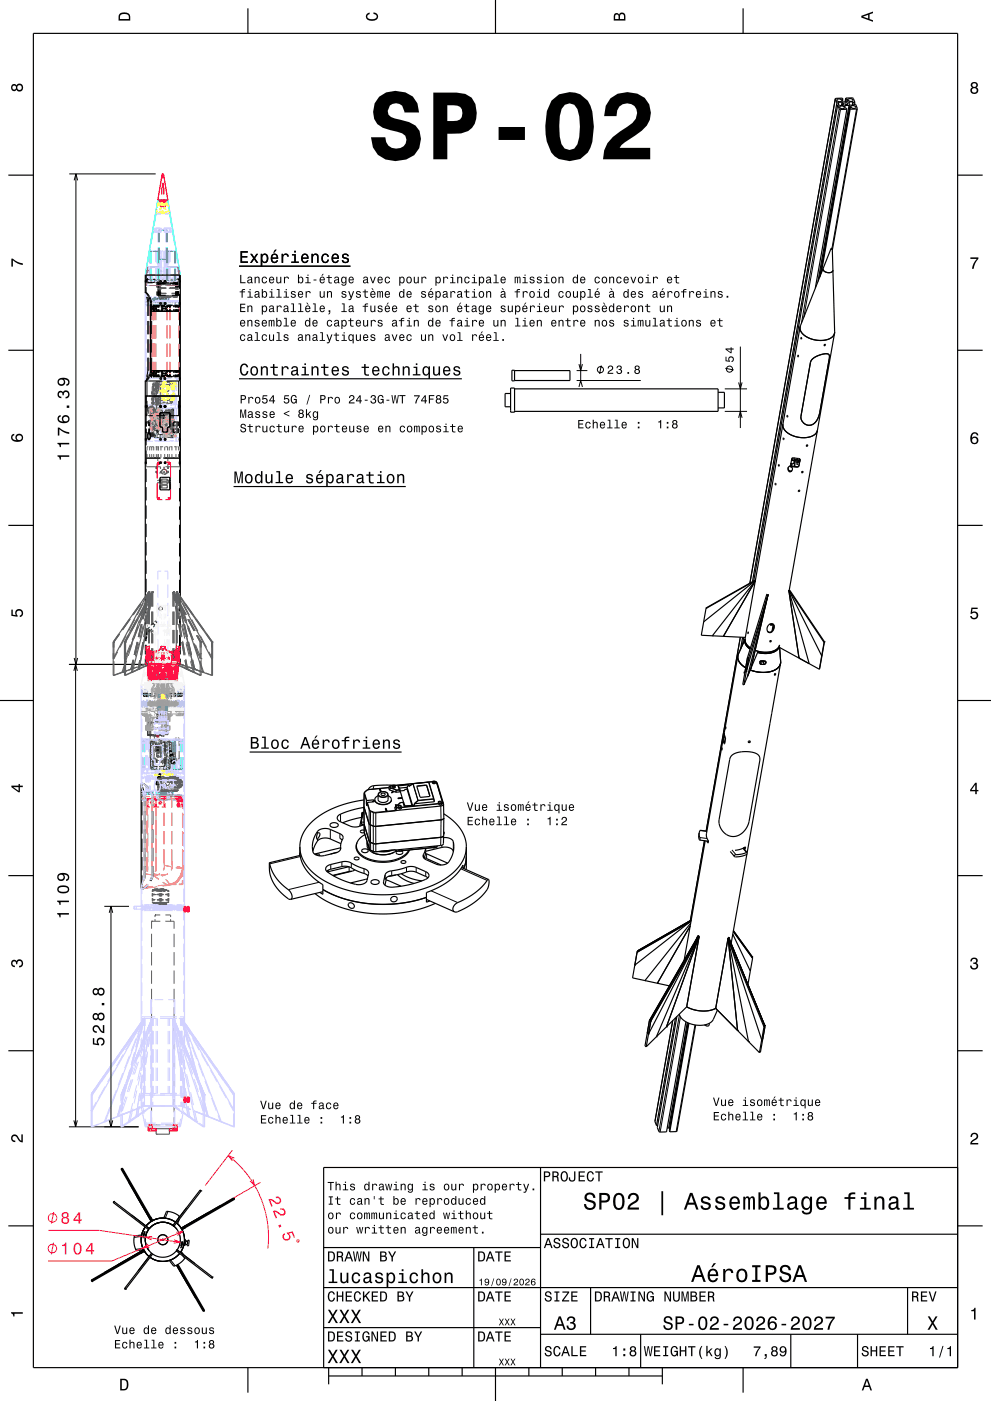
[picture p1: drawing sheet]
<svg xmlns="http://www.w3.org/2000/svg" width="297mm" height="420mm" viewBox="0 0 297 420" stroke-linecap="round" stroke-linejoin="round" font-family="sans-serif">
<g fill="none" stroke="#000" stroke-width=".3">
<path d="M250.3 29.7l-25.6 145.1M251.5 32.6l-11.3 64.3M251.9 32.8l-11 62.3M256.7 32.7l-7.4 41.8M20.8 52.1h25.9M22.2 54.1l.6-2 .5 2M22.8 52.1v147.1M249 74.5l.4 .1M43.5 87.8h.1M43.6 84.1h.1M43.6 87.7h.1M43.6 84.6h.1"/>
<path d="M43.8 84.1h.1M43.8 87.7h.1M43.8 84.6h.1M43.8 82.5v1.7M43.8 86v1.8M43.8 87.8h.1M43.8 84.2v.4M43.8 87.7v.1M43.8 87.7l1 1.2M43.8 84.1v.1M43.8 84.1v.5M43.9 89l.4 2"/>
<path d="M44 84.4v.4h1.8M44 84v-.3v.9M44 84v.6M44 83.8h.1M44 84.6h.1M44.1 83.8h.1M44.1 83.8v.7M44.1 84.5h.4M44.1 83.8h.4M44.1 84.5h.1M44.2 89l.4 2M44.3 91v3.7"/>
<path d="M44.3 96.2v4M44.3 91h.1M44.4 83.5v.5M44.4 84.4v.4M44.5 91h.1M44.6 91v3.7M44.6 96.2v4M44.6 83.5v.5M44.6 84.4v.4M44.9 84.5h.4M44.9 83.8h.4M44.9 89.1l.5 1.9"/>
<path d="M45.1 91h.1M45.2 83.5v.5M45.2 84.4v.4M45.2 84l.1 .5M45.2 91.6h.1M45.2 91.5h.1M45.2 91.5l.1 .7M45.2 91.6h.4M45.2 93.3l.1 .1M45.2 91.5h.3M45.2 93.3h.1M45.2 92.7l.1 .6"/>
<path d="M45.2 93.3h.5M45.3 83.8v.7M45.3 83.8l-.1 .2M45.3 93.4h6.5M45.3 93.3h.1M45.3 93.3v.1M45.3 91.9v.5M45.3 92.9v.5M45.3 91.9h2.4M45.3 91.8v.1M45.3 91.6v.1M45.3 91h.1"/>
<path d="M45.4 83.5v.5M45.4 84.4v.4M45.4 91v3.7M45.4 96.2v4M45.5 93.3l-.2 .1M45.5 84.4v.4M45.5 83.6v.4M45.5 83.6l.6-.1-.1 .5M45.7 92.3l.2 .3-.2 .1M45.7 92.3l-.2 .1 .2 .3M45.7 92.3h.1M45.7 92.7h.1"/>
<path d="M45.8 92.3l.1 .1-.1 .3M45.8 92.3l-.2 .1 .2 .3M45.8 83.5h-1.8v.5M45.8 92.3l.2 .3-.2 .1M45.8 91.6h.5M45.9 91.5h.4M45.9 83.5v.5M45.9 84.4v.4M46 83.5v.5M46 84.4v.4M46 91.6v.6M46 92.7l.1 .7"/>
<path d="M46.1 91.5v.9M46.1 91.6v.1M46.1 92.7v.7M46.1 93.3v.1M46.1 84.4v.4M46.1 91.8v.1M46.1 93.3h.1M46.1 91.6h.1M46.2 93.3v.1M46.2 91.5l-.1 .7M46.3 83.5v.5M46.3 84.4v.4"/>
<path d="M46.3 91.5h.3l-.3 .1M46.4 91.5v.7M46.4 92.7l-.1 .7M46.6 91.5v.1M46.6 92.3l-.2 .1 .2 .3M46.6 92.3l.2 .3-.2 .1M46.6 92.3h.1M46.6 92.7h.1M46.6 92.3l-.1 .3 .2 .1M46.7 92.3l.2 .3-.2 .1M46.7 92.3l-.2 .3M46.7 91.5v.1"/>
<path d="M46.8 83.5v.5M46.8 84.4v.5M46.9 91.6h1M46.9 91.5h.3M46.9 91.6v.6M46.9 92.7l.1 .7M46.9 85h.1M47 83.5v.5M47 84.4v.4M47 87.4l.1 1.1M47 85h.2M47 85v1.2"/>
<path d="M47.1 91.5l-.1 .7M47.1 92.7l-.1 .7-1.2-.1M47.1 83.5v.5M47.1 84.4l.1 .5M47.2 91.5v.1M47.3 85h2.4M47.3 83.5v.5M47.3 84.4v.5M47.3 85h.1M47.3 83.5l.1 2.7M47.3 86.9v1.6M47.4 85v1.2"/>
<path d="M47.4 92.8v.6l5.9-.1M47.4 87.4v1.1M47.5 83.5v.5M47.5 84.4v.4M47.5 91.6v.6M47.5 92.7v.7M47.6 91.5v.1M47.6 84.8h3.1M47.6 86.9v1.6h-.3M47.7 83.5v1.7M47.7 86.9v1.6M47.7 91.5v.7"/>
<path d="M47.7 92.7v.7M47.7 84.4v.4M47.7 84.7v.1M47.8 88.5h1.9M47.8 83.6l-.1 .4M47.8 83.7h.1M47.9 91.5h-.5v.7M47.9 91l.2 .2M47.9 84.8v.1M47.9 83.7v.3M47.9 84.3v.2M47.9 83.7h.3"/>
<path d="M47.9 84.5l-.1 .1M47.9 85v1.2M47.9 87.4v1.1M48 83.5v1.7M48 86.9v1.6M48.1 90.7l.3 .3-.3 .2M48.1 90.7l-.2 .3M48.1 84.1l.2 .1M48.1 84.1l-.2 .3 .2 .2M48.1 90.7h.1M48.1 84.1h.1M48.1 91.2h.1"/>
<path d="M48.1 84.6h.1M48.1 91.5h.4M48.1 84.1l.3 .1M48.1 84.1l-.2 .2 .2 .3M48.1 91.6h1.4M48.2 83.8h.1M48.3 83.5v.5M48.3 84.4v.4M48.3 83.7h1M48.3 91.6v.6M48.3 92.8l.1 .5M48.3 83.8l-.3 .3 .3 .4"/>
<path d="M48.3 83.8l.4 .4-.4 .3M48.3 84.2l-.2 .4M48.3 84.5h-.4M48.4 84.2l-.3 .4M48.4 84.4v.4M48.4 91.5v.7M48.4 92.7v.7M48.4 84.5h.8M48.4 83.6v.4M48.5 83.7l.1 .3M48.5 91.9h2.7M48.5 84a.4 .4 0 0 0-.7 0 .4 .4 0 0 0 .4 .6"/>
<path d="M48.5 84v.4l-.3 .2M48.6 84.5a.56 .56 0 0 0 .5 .5 .56 .56 0 0 0 .6-.5M48.6 84.5l-.2 .2M48.6 84.3v.2M48.6 84.5l-.1 .1M48.6 92.6l.2 .1M48.6 91.5h.9M48.7 92.3l.1 .3-.1 .1M48.7 92.3l-.2 .1 .2 .3M48.7 92.3h.1M48.7 92.7h.1M48.7 92.7v.7"/>
<path d="M48.7 91.6h.1M48.7 91.5v.7M48.7 92.3l-.1 .3M48.8 92.3l.1 .3-.1 .1M48.8 92.3l-.2 .3M48.8 83.5v.5M48.8 84.4v.4M48.8 92.3l-.2 .1 .2 .3M48.8 92.3l.2 .3-.2 .1M49 84.5a.56 .56 0 0 1-.5 .5 .56 .56 0 0 1-.6-.5l-.1 .3M49 84.5l.2 .3M49 84.3v.2"/>
<path d="M49 84.5l.1 .1M49.1 83.7l-.1 .3M49.2 84.7l.1 .1M49.2 83.5v.1M49.3 83.8l-.4 .3 .4 .4M49.3 83.8l.3 .3v.2M49.3 84.5h.4M49.3 83.8h.1M49.4 83.8l-.3 .3 .2 .4M49.4 83.8l.4 .3-.1 .2M49.4 83.7h.3M49.4 90.7l-.2 .3 .2 .2"/>
<path d="M49.4 84.1l-.2 .2 .2 .3M49.4 90.7h.1M49.4 84.1h.1M49.5 91.2h-.1M49.5 84.6h-.1M49.6 92.3l-.2 .1 .2 .3M49.6 92.3l.1 .1M49.6 92.3h.1M49.6 92.7h.1M49.6 92.3l.2 .3-.2 .1M49.7 84.5l.1 .3M49.7 92.3l-.2 .1 .2 .3"/>
<path d="M49.7 92.3l.1 .3-.1 .1M49.7 83.7v.3M49.7 84.3v.2M49.7 84.5l.1 .1M49.7 84.3v.1M49.7 92.4l-.1 .3M49.7 83.7h.1M49.8 84.4l-.2 .1M49.8 84.4a.41 .41 0 0 0-.3-.6 .41 .41 0 0 0-.5 .3 .41 .41 0 0 0 .4 .5M49.8 84.7l.1 .1M49.9 83.5l-.1 .1M50 91.5v.7"/>
<path d="M50 92.7v.6M50 93.3h.1M50 93.3v.1M50.1 93.3v.1M50.1 91.6v.6M50.1 92.7v.6M50.1 93.3h.1M50.1 91.6v.8M50.1 92.7v.7M50.1 91.6h1.6M50.1 91.8v.1M50.1 91.6v.1"/>
<path d="M50.2 91.5h1.4M50.4 91.5v.1M50.8 83.5h-3.2v1.7M50.9 91.7v.7M50.9 91.8v.1M50.9 85h2.3M50.9 92.7v.7M50.9 93.3h.1M50.9 92.7v.6M50.9 93.3v.1M50.9 91.5v.7M51 93.3v.1"/>
<path d="M51 91.5v.7M51 92.7v.6M51 93.3h.1M51.3 84l.1 .3M51.3 83.5v.3M51.4 88.5h1.8M51.5 83.5v.1M51.5 91.5v.1M51.5 84.1v.2l.6 .2M51.5 83.6v.2M51.5 83.6h.6M51.6 84.3l.2 .1"/>
<path d="M51.7 83.5v.3M51.7 84v.3M51.9 84.3l.2 .2M51.9 84.6l.3 .1M51.9 84.3l.3 .1M52 84.8h1.6M52.1 91.5v.6M52.1 92.7v.6M52.1 83.6v.3M52.1 84.2v.3M52.1 83.5v.1M52.1 93.3v.1"/>
<path d="M52.2 92.7l-.1 .6M52.2 83.8v.7M52.2 84.5h.3M52.2 83.8h.3M52.2 83.5h1.4v.5M52.3 91.9h1.1M52.3 84.6l.2 .1M52.3 84.7h.4M52.4 91.6h1M52.5 91.6v.6M52.5 92.7v.6M52.5 93.3h.1"/>
<path d="M52.5 93.3v.1M52.6 84.8v.1M52.6 85v1.2M52.6 87.4v1.1M52.7 93.3v.1M52.7 91.6v.6M52.7 92.7v.6v-.6M52.7 84.7v1.3M52.7 87.3v1.2M52.8 84.8l.2 .2v1.2M52.9 84.5h.4M52.9 83.8h.4"/>
<path d="M52.9 91.5v.6M52.9 92.7l.1 .6M52.9 84.7h.5v1.3M53 93.3l-.1 .1M53 87.4v1.1M53 91.5v.6M53 92.7v.6M53 93.3h.1M53 84.7v1.3M53 87.3v1.2M53.1 91.6v.6M53.1 92.7v.6"/>
<path d="M53.1 93.3h.1M53.1 93.3v.1M53.1 85h.1M53.2 84.7l-.1 1.5M53.2 87.3v1.2M53.2 84.8v.1M53.2 91.5h-1v.6M53.3 91.6v.1M53.3 93.4h.1M53.3 93.3v.1M53.3 91.6v.6M53.3 92.7v.6"/>
<path d="M53.3 93.3h.1M53.4 85h.1M53.4 84.8l.1 .2M53.4 87.3v1.2h.2v-1.2M53.4 91.8v.1M53.4 84.8v1.2M53.4 87.3v1.2M53.4 84.5h.1M53.4 83.8h.1M53.4 91.9v.5M53.4 92.9v.5M53.5 85v1.2"/>
<path d="M53.5 87.4v1.1M53.5 91.5h.2l-.1 .1M53.5 83.8v.7M53.5 84.5h.1M53.5 83.8h.1M53.6 84.6h.1M53.6 93.3l-.1 .1M53.6 83.8v.2M53.6 83.8v.8M53.6 83.8h-.1M53.6 84v.6M53.6 91.6v.6"/>
<path d="M53.6 92.7v.6M53.6 93.3l-1.3 .1M53.6 93.3h.1M53.6 84.8h.1M53.6 84.4v1.6M53.8 84.1v.5M53.8 90.7v.5M53.8 90.7h.1M53.8 84.1h.1M53.8 91.2h.1M53.8 84.6h.1M53.8 82.5v4.1"/>
<path d="M53.8 88.1v4M53.8 93.6v4M53.8 99.1v4M53.9 90.7h.1M53.9 84.1h.1M53.9 91.2h.1M53.9 84.6h.1M54 90.7v.5M54 84.1v.5M43.5 114.1v.1M43.6 114.2h.1M43.8 114.2h.3"/>
<path d="M43.8 114.2h.1M43.8 118.7v9.3M44 114.2v4.5M44.3 111l-.4 1.9M44.3 101.7v4M44.3 107.2v3.8M44.3 111h.1M44.4 112.3l-.6 1.9M44.4 114.2h4.1M44.5 111h.1M44.6 101.7v4M44.6 107.2v3.8"/>
<path d="M44.6 111v.1M44.8 113l-1 1.2M45.1 111h.1M45.2 112.9h.1M45.2 111.2h.1M45.2 113h.1M45.2 112.9h.4M45.2 113h.3M45.2 111.2h.5M45.3 111.1h6.5M45.3 111.1l-.1 .1M45.3 111.1l-.1 .6"/>
<path d="M45.3 112.3l-.1 .7M45.3 111.1h.1M45.3 111.1v.5M45.3 111.1v.1M45.3 112.6h2.4M45.3 112.6v.1M45.3 112.1v.5M45.3 111.1l.2 .6M45.3 112.8v.1M45.3 111h.1M45.4 111l-.5 1.9M45.4 101.7v4"/>
<path d="M45.4 107.2v3.8M45.5 112.3l-.1 .7M45.7 111.8l.2 .3-.2 .1M45.7 111.8l-.2 .1 .2 .3M45.7 112.2h.1M45.7 111.8h.1M45.8 111.8l.1 .3-.1 .1M45.8 111.8l-.2 .1 .2 .3M45.8 111.2l1.2-.1 .1 .6M45.8 111.8l.1 .3M45.8 111.8l.2 .3-.2 .1M45.8 112.9h.5"/>
<path d="M45.9 113h.4M46 112.3v.6M46.1 111.1v.1M46.1 112.8v.1M46.1 112.1v.9M46.1 112.6v.1M46.1 111.1v.6M46.1 111.1h.1M46.1 111.1l-.1 .6M46.1 112.3l.1 .7M46.1 112.9h.1M46.2 111.1h.1"/>
<path d="M46.3 111.1l.1 .6M46.3 112.9h.3l-.3 .1M46.4 112.3v.7M46.6 112.9v.1M46.6 111.8l.2 .3-.2 .1M46.6 111.8l-.2 .1 .2 .3M46.6 112.2h.1M46.6 111.8h.1M46.6 111.8l.2 .3M46.7 111.8l.2 .3-.2 .1M46.7 111.8l-.2 .1 .2 .3M46.7 112.9v.1"/>
<path d="M46.9 112.9h1M46.9 113h.3M46.9 112.3v.6M47 111.1l-.1 .6M47 112.3v.7M47.2 112.9v.1M47.4 112.3v.7h.5M47.5 111.1v.6M47.5 112.3v.6M47.6 112.9v.1M47.7 111.1v.6M47.7 112.3v.7"/>
<path d="M47.9 113.5l.3 .2M48 113.5l.2 .2M48.1 113h.4M48.1 112.9h1.4M48.2 113.2l.2 .3-.2 .2M48.2 113.2l-.3 .3M48.2 113.2h.1M48.2 113.7h.1M48.2 113.2l.3 .3-.3 .2M48.2 113.2l-.2 .3M48.3 112.3v.6M48.4 111.1v.6"/>
<path d="M48.4 112.3v.7M48.4 112.9h.1M48.4 111.2l-.1 .5M48.5 112.6h2.7M48.6 113h.9M48.7 111.1v.6M48.7 111.8l-.2 .1 .2 .3M48.7 111.8l.1 .3-.1 .1M48.7 112.2h.1M48.7 111.8h.1M48.7 112.3v.7M48.7 112.9h.1"/>
<path d="M48.7 111.8l.2 .3-.2 .1M48.7 111.8l-.1 .1 .1 .3M48.8 111.8l-.2 .1 .2 .3M48.8 111.8l.1 .3-.1 .1M49.4 113.2l-.3 .3 .3 .2M49.4 113.2h.1M49.4 113.7h.1M49.4 111.9h.3l.1 .2-.2 .1zM49.5 111.9l.2 .3M49.6 111.8l-.2 .1 .2 .3M49.6 111.8l.1 .3-.1 .1M49.6 112.2h.1"/>
<path d="M49.6 111.8h.1M49.7 111.8l.1 .3-.1 .1M49.7 111.8l-.3 .1 .2 .3M50 112.3v.7M50 111.1v.6M50.1 111.1v.6M50.1 112.3v.6M50.1 112.9h1.7M50.1 111.1h.1M50.1 112.1v.8M50.1 112.6v.1M50.1 112.8v.1"/>
<path d="M50.2 113h1.4M50.4 112.9v.1M50.9 112.6v.1M50.9 112.1v.7M50.9 111.1v.6M50.9 111.1h.1M50.9 111.2v.5M50.9 112.3v.7M50.9 111.2h.1M51 111.1v.6M51 112.3v.7M51.5 112.9v.1"/>
<path d="M52.1 112.4v.6M52.1 111.1v.1M52.1 111.2v.6M52.1 111.2l.1 .6M52.2 112.4l.1 .6h.9M52.3 111.1h1.3M52.3 112.6h1.1M52.4 112.9h1M52.5 111.2v.5M52.5 112.3v.6M52.5 111.2h.1M52.5 111.1h.1"/>
<path d="M52.7 111.1v.6M52.7 111.1h.1M52.7 111.2v.5M52.7 112.3v.6M52.9 112.4v.6M52.9 111.1l.1 .1M53 111.2l-.1 .6M53 111.2h.1M53 111.2v.6M53 112.4v.6M53.1 112.3v.6M53.1 111.1v.6"/>
<path d="M53.3 111.1h.1M53.3 111.1v.1M53.3 111.2h.1M53.3 112.8v.1M53.3 111.2v.5M53.3 112.3v.6M53.3 111.2l-5.9-.1v.6M53.4 112.6v.1M53.4 111.1v.5M53.4 112.1v.5M53.5 111.1h.1M53.5 114.2v4.5"/>
<path d="M53.6 112.9l.1 .1h-.2M53.6 111.1h.1M53.6 111.1v.6M53.6 112.3v.6M53.8 113.2v.5M53.8 113.2h.1M53.8 113.7h.1M53.8 104.6v4M53.8 110.1v4.1h-3.8M53.8 118.7v9.6M53.9 113.2h.1M53.9 113.7h.1"/>
<path d="M54 113.2v.5M172.8 114.1h3.2M172.8 111.1h3.2M217.2 116.6h6.7M43.6 131.5h.1M43.6 132h.1M43.6 138.5h.1M43.6 139h.1M43.6 121.6h.1M43.6 122.1h.1M43.6 129.2l.2 .5M43.6 127h.1"/>
<path d="M43.6 129.2h.1M43.6 127v.7M43.6 128.5v.7M43.8 131.5h.1M43.8 132h.1M43.8 138.5h.1M43.8 139h.1M43.8 121.6h.1M43.8 122.1h.1M43.8 129.2h.1M43.8 126.5l-.2 .5M43.8 129.5v4"/>
<path d="M43.8 135v4M43.8 124.6h.3M43.8 121.6v.5M43.8 131.5v.5M43.8 138.5v.5M43.8 129.2l.1 .5M43.8 128.5v.7M43.9 129.7h.2M43.9 126.5h.2M43.9 126.5l-.1 .5M44 121.6h.1M44 122.1h.1"/>
<path d="M44 120.2v4.4M44.1 121.6v.5M44.3 126.5l.3 .5M44.3 126.5l.4 .1 .1 .4M44.4 131.7l.1 .1M44.4 129.8l-.2 1 .2 .9M44.4 131.7h.1M44.4 129.8h.1M44.4 124.6h1.4M44.5 129.7l-.1 .1M44.5 129.7l.2 .1M44.5 131.8h.2"/>
<path d="M44.5 131.7l.2 .1M44.5 129.8l-.1 1 .1 .9M44.6 129.2l-.3 .5M44.6 127h.1M44.6 129.2h.1M44.6 127v.7M44.6 128.5v.7M44.7 129.7l-.2 .1M44.7 129.7l.2 .1M44.7 129.7h-.4M44.7 127h.1M44.7 129.2h.1"/>
<path d="M44.7 131.7l-.2 .1M44.7 129.8l.3 1-.3 .9M44.7 131.7h.2M44.7 129.8h.2M44.8 129.2l-.3 .5M44.8 127v.7M44.8 128.5v.7M44.9 131.7l-.2 .1M44.9 129.8l.3 1-.3 .9M46.9 124.6h2.6M47.9 138.7l.2 .3M47.9 131.7l.2 .3"/>
<path d="M47.9 121.8l.2 .3M47.9 124.1v.2M47.9 124.4v.2M47.9 124.1h.1M47.9 127.7l.4 .3M47.9 122l.2 .1M47.9 124.1v1.2M47.9 126.5v1.2M47.9 127.7h.1M48 122l.2 .1M48.1 138.5l.3 .2-.3 .3M48.1 138.5l-.2 .2"/>
<path d="M48.1 131.5l.3 .2-.3 .3M48.1 131.5l-.2 .2M48.1 121.6l.3 .2-.3 .3M48.1 121.6l-.2 .2M48.1 131.5h.1M48.1 132h.1M48.1 138.5h.1M48.1 139h.1M48.1 121.6h.1M48.1 122.1h.1M48.2 121.6l.2 .2-.2 .3M48.2 121.6l-.2 .4"/>
<path d="M48.3 123.7l-.4 .4M48.3 128l.4 .4M48.3 128h.1M48.7 129.2l.4 .3M48.7 128.4v.3M48.7 128.9v.3M48.7 129.2h.1M48.7 128.4h.1M49.1 123.7h-.9l-.3 .4M49.1 129.5h.1M49.4 121.6l-.2 .2 .2 .3M49.4 121.6h.1"/>
<path d="M49.4 131.5l-.2 .2 .2 .3M49.4 138.5l-.2 .2 .2 .3M49.4 131.5h.1M49.4 132h.1M49.4 138.5h.1M49.4 139h.1M49.5 122.1h-.1M49.8 123.7h.7M50.2 129.2h.1M50.2 128.4h.1M50.5 128h.1M50.9 124.1h.1"/>
<path d="M50.9 127.7h.1M50.9 124.6h2.9M51.9 127l.1-.4 .5-.1-.4 .5M51.9 129.2l.1 .4 .5 .1-.4-.5M51.9 127v.7M51.9 128.5v.7M51.9 127h.2M51.9 129.2h.2M52.1 127v.7M52.1 128.5v.7M52.6 129.7h.3M52.6 126.5h.3"/>
<path d="M53.1 126.5h.4l.1 .5M53.2 126.5l.2 .5M53.4 129.2l-.2 .5M53.4 127v.7M53.4 128.5v.7M53.4 127h.2M53.4 129.2h.2M53.5 121.6v.5M53.5 121.6h.1M53.5 122.1h.1M53.5 120.2v4.4M53.6 129.2l-.1 .5h-.4"/>
<path d="M53.6 127v.7M53.6 128.5v.7M53.7 121.6h.1M53.7 122.1h.1M53.8 131.5v.5M53.8 138.5v.5M53.8 121.6v.5M53.8 131.5h.1M53.8 132h.1M53.8 138.5h.1M53.8 139h.1M53.8 129.8v4"/>
<path d="M53.8 135.3v4M53.9 131.5h.1M53.9 132h.1M53.9 138.5h.1M53.9 139h.1M53.9 121.6h.1M53.9 122.1h.1M54 131.5v.5M54 138.5v.5M54 121.6v.5M217.2 123.3h6.7M237.4 139.7v.2"/>
<path d="M238 138.1h.1M238.7 138.2h.1M238.9 139.9v.2M239.4 138h.1M239.5 139.5l-.1 .2M239.7 137.9l-.1 .1M239.7 137.8l-.1 .7M239.8 137.8v.1M43.8 140.5v4M43.8 146v4M43.8 151.5v4M43.8 157v4"/>
<path d="M47.9 146.5l.4 .3M47.9 143.5v1M47.9 145.5v1M47.9 146.5h.1M47.9 143.5h.1M48.3 143.1l-.4 .4M48.3 146.8h.1M48.3 143.1h.1M50.9 146.5h.1M50.9 143.5h.1M53.8 140.8v4M53.8 146.3v4"/>
<path d="M53.8 151.8v4M53.8 157.3v4M236.5 141.1l-.1 .1M237.1 141.3l-.1 .1M43.8 162.5v4M43.8 168v4M43.8 173.5v4M43.8 179v4M53.8 162.8v4M53.8 168.3v4M53.8 173.8v4M53.8 179.3v4"/>
<path d="M54 178.8v4.3M20.7 199.2h24.7M22.2 197.3l.6 1.9 .5-1.9M22.7 199.2v138.6M43.5 191.1l.1 .3M43.5 188.5l.1 2M43.5 181v2.9M43.5 185.4v3.1M43.5 191v1.2M43.5 193.3v1.1M43.5 194.9v1.3M43.5 197.5v1.2h.4"/>
<path d="M43.5 191h.1M43.5 194.4v.5M43.5 188.5h.1M43.5 194.4h.1M43.5 194.9h.1M43.5 190.9v.1M43.6 188l.1 .5M43.6 188l-.1 .4M43.6 191.4h.1M43.6 188h.1M43.7 188.5h.1M43.7 194.4h.1"/>
<path d="M43.7 194.9h.1M43.8 191.4h.1M43.8 188h.1M43.8 190.8l-.2 .6M43.8 191.1v.3M43.8 184.5v3.8M43.8 191.1v1.1M43.8 193.3v1.1M43.8 194.9v1.3M43.8 197.5v1.2M43.8 188.3v.2M43.8 194.4v.5"/>
<path d="M43.8 188.5v2l-.1-2M43.8 190.8v.2M43.8 191v.1M43.8 191h-.1M43.8 188l.2 .5M43.8 188v.3M43.9 191h.1M43.9 188.5h.1M44 191l-.2 .4M44 188.5l.1 2M44 190.8v.2M44.2 198.7h.4"/>
<path d="M48.1 182a.44 .44 0 0 1 .5 .5 .44 .44 0 0 1-.5 .4M52.8 198.7h.4M53.8 194.4v.5M53.8 194.4h.1M53.8 194.9h.1M53.8 184.8v4M53.8 190.3v4.1M53.8 194.9v1.3M53.8 197.5v1.2M54 194.4h.1M54 194.9h.1M54 197.5v1.2h-.4"/>
<path d="M54 194.4v.5M54 184.6v4M54 190.1v4.3M54 194.9v1.3M221.9 191l-10.3 58.1M228 198.3l.1 .9M228.8 198.1v.1M228.8 198.3l.2 .9M229.4 198.3l.1 .4M229.5 198.4v.2M230 189.2l.1 .1M231.4 189.1l.1 .2"/>
<path d="M232 187.9l-.4 .1M22.1 201.1l.6-1.9 .5 1.9M43 208.7l.4 .1M43 208.7h.3M43 208.4v.3M43.3 207.8h-.3v.3M43.4 207.8v.3M43.4 208.5v.3M43.6 207.8h.4M43.6 208.7h.3M43.7 208.8h.4M43.9 207.8v.3"/>
<path d="M43.9 208.4v.3M43.9 208.7l.1 .1M44.1 207.8l.2 .3M44.3 208.5l-.1 .3M45 208.7l.7 .1M45 208.7h.5M45 207.8v.3M45 208.4v.3M45.2 207.8v.3M45.2 208.5v.3M45.9 208.7h.5M46.4 208.7l.1 .1"/>
<path d="M46.4 207.8v.3M46.4 208.4v.3M46.7 208.5v.3h-.5M46.7 207.8v.3M47.1 214.2v.1M47.1 214.5l.1 .2M47.1 214.8h.1M47.1 214.9v.2M47.1 215.3l.1 .2M47.1 214.8l.1 .1M47.1 214.2h1.4M47.1 214.8h1.4"/>
<path d="M47.1 214.9l.6 .1M47.1 215.6h1.4M47.1 215.6h.1M47.1 214.1v.1M47.1 214.9h.1M47.1 214.2h.1M47.1 215h.1M47.1 214.7h.1M47.1 215.4v.1M47.1 215h.4M47.1 214.2v.2M47.1 214.5v.3"/>
<path d="M47.1 215v.2M47.1 215.3v.3M47.2 214.7h.1M47.2 215.4v.1M47.2 214.7v.1M47.2 215.5v.1M47.2 214.8h.1M47.2 215.6h.1M47.3 214.8v.1M47.3 215.6h.1M47.3 214.1v1.6M47.3 214.1v.1"/>
<path d="M47.3 214.9h.1M47.3 214.6h.1M47.3 214.7h.1M47.3 214.7l.4 .1M47.3 215.4h.1M47.3 215.5h.1M47.3 215v.6M47.3 214.8h.1M47.3 214.2v.7M47.3 215h.1M47.4 214.8v.1M47.4 215.6h.1"/>
<path d="M47.4 214.8h.1M47.5 214.1v.3M47.5 214.6v.3M47.5 214.9v.3M47.5 215.4v.2M47.5 215.8h.1M47.5 214h.1M47.5 215.7v.1M47.5 214h.2M47.5 215.8h.2M47.5 213.9v.1M47.5 215.7h.1"/>
<path d="M47.6 214.8v.1M47.6 215.6h.1M47.6 215.7h.1M47.6 214h.1M47.6 214.6h.1M47.6 215.3h.1M47.6 215.4h.1M47.6 214.5h.1M47.6 215.7l-.1 .1M47.6 213.9h-.1M47.6 213.9l-.1 .1M47.6 215.8h.1"/>
<path d="M47.6 213.9v.1M47.6 214.5v.1M47.6 215.3v.1M47.6 215.7v.1M47.6 213.9h.1M47.7 214h-.2M47.7 215.8h-.2M47.7 214.1v.3M47.7 214.6v.3M47.7 214.9v.3M47.7 215.4v.2M47.7 215.7h-.2"/>
<path d="M47.7 213.9h.1M47.7 205.1l.1 .1M47.7 205.1h.1M47.7 205v.2M47.7 213.9v.1M47.7 215.7v.1M47.7 213.8l-.3 .1M47.7 205.2h.1M47.7 205h.1M47.7 215.2h.1M47.7 214.2h-.6M47.7 215.9h.1"/>
<path d="M47.7 213.9v.2M47.7 215.7h.1M47.7 215.8v.1M47.7 214.4h.1M47.8 205.1h.1M47.8 205.1h-.1M47.8 214.1v.3M47.8 214.6v.3M47.8 214.9v.3M47.8 215.4v.2M47.8 205.2h.1M47.8 205v.2"/>
<path d="M47.8 215.1h.1M47.8 205.1l-.1 .1M47.8 205v.1M47.9 214h.1M47.8 214h.1M47.8 215.7l.1 .1M47.9 215.7l.1 .1M47.9 215h.5M47.9 214.6h.1M47.9 215.3h.1M47.9 215.4h.1M47.9 214.5h.1"/>
<path d="M47.9 215.8h.1M47.9 214.8v.1M47.9 215.6h.1M47.9 215.7h.1M47.9 215.7v.1M47.9 214.5l.1 .4M47.9 215.3l.1 .3M47.9 214.4h.1M47.9 215.2h.1M47.9 213.9v.1M48 213.9l-.1 .1M48 215.7l-.2 .1"/>
<path d="M48 215.8h.1M48 214h.1M48 213.9h.1M48 215.7h.1M48 214.1v.3h-.3M48 214.9v.3M48 215.8h-.1M48 205.1h.1M48 205.2h.1M48 205v.2M48 215.4l.1 .4M48 214.6v.3"/>
<path d="M48 214.8h.1M48 215.6h.1M48 215.7h-.1M48 214.9h.1M48 205l.1 .2M48 213.9v.5M48 205l.1 .1M48.1 205.2h.1M48.1 205.1h.1M48.1 214.1v.3M48.1 214.6v.3M48.1 214.9v.3"/>
<path d="M48.1 215.4v.3M48.1 213.8l.4 .1h-1M48.1 205v.2M48.1 205.1l-.1 .1M48.1 205h.1M48.2 215.8h.1M48.2 214h.1M48.2 213.9h.1M48.2 214.6h.1M48.2 215.3h.1M48.2 215.4h.1M48.2 214.5h.1"/>
<path d="M48.2 215.7h.1M48.2 215.7v.1M48.2 213.9v.1M48.2 214.8h.1M48.2 215.6h.1M48.2 214.5l.1 .2M48.2 215.3l.1 .2M48.2 214.5l.1 .3M48.2 215v.2M48.2 214.2v.2M48.2 215h.1M48.3 215.8h.1"/>
<path d="M48.3 214.1v.1M48.3 215.3v.3M48.3 215.7l-.1 .1M48.3 215.6h.1M48.3 214h-.1M48.3 215.7h.1M48.3 214.7h.1M48.3 215.4v.1M48.3 214.1v.3M48.3 214.9v.3M48.3 213.9h.1M48.3 213.9v.1"/>
<path d="M48.3 214.1l.1 .3M48.3 214.9l.1 .3M48.3 205h.1M48.3 205v.2M48.3 215.8h-.1M48.3 205.1v.1M48.3 205.1l.1 .1M48.3 215.7v.1M48.3 214.8h.1M48.3 205.2h.1M48.4 205.1h.1M48.4 214.6l-.1 .3"/>
<path d="M48.4 215.4l-.1 .2M48.4 205v.1M48.4 205h.1M48.4 205.1v.1M48.4 205v.2M48.4 205.1l-.1 .1M48.4 214.2v.3M48.4 215v.3M48.4 214.2h-.5M48.4 214.2h.1M48.4 214.6v.2M48.4 215.4v.2"/>
<path d="M48.4 215.6h-1.3M48.5 214.6h.1M48.5 214.7h.1M48.5 215.4h.1M48.5 215.6h-.1M48.5 215.5h.1M48.5 214.1v.1M48.5 214.9h.1M48.5 214.7l-.4 .1M48.5 214.1v1.6M48.5 214.8h.1M48.5 214.8l-1.3 .1"/>
<path d="M48.5 214.2h.1M48.5 215.6h.1M48.5 214.9l-.6 .1M49.1 214.8h.1M49.1 214.1h.1M49.1 215.6h.1M49.1 214.9h1.4M49.1 214.9h.1M49.1 214.1h1.4M49.1 214.8h1.4M49.1 214.9h.6M49.1 215.6h1.4"/>
<path d="M49.1 213.8v.1M49.1 213.9h.6M49.1 214.7h.1M49.1 215.4h.1M49.1 214.6v.6M49.1 215.3v.3M49.1 214.2v.6M49.1 215v.6M49.1 205.2h.1M49.1 214.2h.1M49.1 214.9v.1M49.1 215.6h.5"/>
<path d="M49.1 205.1h.2M49.2 205l-.1 .1M49.2 205l.1 .1M49.2 215v.1M49.2 214.8h.4M49.2 205.1h.1M49.2 205h.1M49.2 205v.2M49.2 214.2v.2M49.2 214.6v.2M49.2 214.8h.1M49.2 215.5v.1"/>
<path d="M49.2 214.6v.1M49.3 215.7v.1M49.3 205.1h.1M49.3 205h.1M49.3 215.7h.1M49.3 205v.1M49.3 214.1v.3M49.3 213.9v.1M49.3 214h.1M49.3 213.9h.1M49.3 214.8h.1M49.3 215.5v.1"/>
<path d="M49.3 215.8h.1M49.3 215.4l-.1 .2M49.3 214.6v.1M49.3 214.5v.3M49.3 214.9v.3M49.3 215.3v.3M49.3 215.6h.1M49.3 214.1h.1M49.3 214.5l-.1 .2M49.3 214.1l.1 .2M49.3 214.9l.1 .2M49.3 214.1l.1 .1"/>
<path d="M49.3 214.9l.1 .1M49.4 214h-.1M49.4 214.2h.1M49.4 215h.1M49.4 215.7v.1M49.4 215.3l-.1 .1M49.4 214h.1M49.4 214.6h.1M49.4 215.4h.1M49.4 214.5h.1M49.4 214.8h.1M49.4 215.6h.1"/>
<path d="M49.4 213.9v.1M49.4 215.8h.1M49.4 215.7l-.1 .1M49.4 205h.1M49.5 214.5h.1M49.5 215.3h.1M49.5 205.1v.1M49.5 205.1h.1M49.5 214.8h.1M49.5 215.6h.1M49.5 205l-.1 .2M49.5 205l-.1 .1"/>
<path d="M49.5 205v.2M49.5 214.6v.2M49.5 214.9v.3M49.5 215.4v.3M49.5 205v.1M49.5 205h.1M49.5 215.8v.1M49.5 215.9h.1M49.5 213.9v.5M49.5 205.2h.1M49.6 205.1h-.1M49.6 205.2h.1"/>
<path d="M49.6 205.1h.1M49.6 205.1l-.2 .1M49.6 213.9v.1M49.6 215.7v.1M49.6 214.2l-.4 .1M49.6 205h-.1M49.6 215h-.4v.2M49.6 205h.1M49.6 213.9h.1M49.6 215.7h.1M49.6 205v.2M49.6 214.1v.3"/>
<path d="M49.6 214.6v.2M49.6 214.9v.3M49.6 215.4v.2M49.6 205l-.1 .1M49.6 214h.1M49.6 213.9l.1 .1M49.6 215.8h.1M49.6 215.7l.1 .1M49.7 214h.1M49.7 215.7h.1M49.7 214.5v.1M49.7 214.6h.1"/>
<path d="M49.7 215.4h.1M49.7 215.3v.1M49.7 214.5h.1M49.7 213.9h.1M49.7 215.8h.1M49.7 214.8h.1M49.7 215.6h.1M49.7 215.8h-.1M49.7 215.7v.1M49.8 214.5h.1M49.8 215.3h.1M49.8 205.1l.1 .1"/>
<path d="M49.8 205.1h.1M49.8 205v.2M49.8 205h.1M49.8 215.6h.7M49.8 214.6v.2M49.8 214.9v.3M49.8 215.4v.3M49.8 205l.1 .2M49.8 205v.1M49.8 205l.1 .1M49.8 213.9v.5M49.9 205.2h.1"/>
<path d="M49.9 205.1h.1M49.9 213.9v.5M49.9 205.1h-.1M49.9 214.8h.6M49.9 214.2h.5M49.9 205h-.1M49.9 205h.1M49.9 214.6v.2M49.9 214.9v.3M49.9 215.4l-.1 .4M49.9 205.2h-.1M49.9 205v.2"/>
<path d="M49.9 205l-.1 .1M49.9 215.8h.1M49.9 213.9h.1M49.9 215.7h.2M49.9 215.7h.1M49.9 214h.1M49.9 215h.5M50 215.7v.1M50 213.9v.1M50 214h-.1M50 215.8h.1M50 214.5v.1"/>
<path d="M50 214.6h.1M50 215.4h.1M50 215.3v.1M50 214.5h.1M50 214.8h.1M50 215.6h.1M50 214h.1M50 215.7h.1M50.1 215.8h-.2M50.1 214l-1 .1v.3M50.1 215.7v.1M50.1 214.5h.1"/>
<path d="M50.1 215.3h.1M50.1 213.9h.1M50.1 214h-.2M50.1 214h.1M50.1 213.9v.1M50.1 214.1v.3M50.1 214.6v.2M50.1 214.9v.3M50.1 215.4v.2M50.2 214.1l.1 1.5M50.2 214.2v.2M50.2 214.6v.2"/>
<path d="M50.2 215v.2M50.2 215.4v.2M50.2 214.2h.1M50.2 214.9l.1 .1M50.3 214.6h.1M50.3 214.7h.1M50.3 214.8h-.1M50.3 215.3h.1M50.3 215.4h.1M50.3 215.6h-.1M50.3 213.8v.1M50.3 213.8l-.6 .1"/>
<path d="M50.3 214.9h.1M50.3 215.6h.1M50.4 214.2v.1M50.4 214.5l.1 .3M50.4 215v.1M50.4 215.3l.1 .2M50.5 214.8h.1M50.5 215.5v.1M50.5 215.4h-.1M50.5 214.6v.1M50.5 214.2h-.1M50.5 215h-.1"/>
<path d="M50.5 214.1v.1M50.5 214.9v.1M50.5 214.5l-.1 .3M50.5 214.9l-.6 .1M50.5 215.3l-.1 .3M50.5 214.1v.2M50.5 214.9v.2M50.5 215.6h.1M50.9 208.5v.3h.7M51 207.8l-.1 .3M51.1 207.8h.6M51.2 208.7l-.1 .1"/>
<path d="M51.2 208.7h.5M51.2 207.8v.3M51.2 208.4v.3M52.1 207.8h.5v.3M52.1 208.7h.5M52.4 207.8v.3M52.4 208.5v.3M52.6 208.7l-.5 .1M52.6 208.4v.3M53.3 208.5v.3h.3M53.6 207.8h-.3v.3M53.7 208.8h-.1"/>
<path d="M53.7 207.8v.3M53.7 208.4v.3M53.7 208.7h.1M53.7 208.7h.3M53.9 207.8h.4M53.9 208.8h.4M54.1 207.8v.3M54.1 208.5v.3M54.3 208.7h.3M54.4 207.8l.2 .3M54.5 208.8h-.1M54.6 208.4v.3"/>
<path d="M54.6 208.7h-.1M42.3 235.2l.5 1.9M42.3 235.2v.1M42.5 234.8l.7 .4 1.1 1M42.5 234.8l-.2 .4M42.5 234.8h.1M42.6 235.1l.5 1.9M42.6 235.1v3.8M42.7 234.8h.1M42.8 234.8l.8 .5 1 1M42.8 234.8l-.2 .3M43.1 238.5l.1 .9"/>
<path d="M43.2 239.4h.1M43.2 239.4v2.3M43.4 239.4h.1M43.4 238.5l.1 .9M43.5 239.4v2.3M45.1 237.5l.5 1.9M45.4 237.5l.5 1.9M45.6 239.4h.1M45.6 239.4v2.3M45.8 239.4h.1M45.9 239.4v2.3M46.8 234.4a.7 .7 0 0 1 .7-.2 .7 .7 0 0 1 .5 .5"/>
<path d="M46.8 234.4a.7 .7 0 0 0 .5 .6 .7 .7 0 0 0 .7-.3M46.8 234.4v.2M47 234.5l.5-.2 .4 .4M47 234.5l.4 .4 .5-.2M47 223.6v.2M47 224v.2M47 224.6v.2M47 225v.2M47.1 234l-.1 .5M47.1 234.8v.1M47.2 234.5l.2-.1 .3 .2M47.2 234.5l.5 .1"/>
<path d="M47.2 234.5l-.1 .2M47.3 232.9l.5-.1 .4 .3M47.3 232.9l.4 .4 .5-.2M47.3 232.9l-.1 .6M47.5 233l.2-.1 .3 .2M47.5 233l.5 .1M47.6 232.7l-.1 .3M47.6 234.9v.1M47.7 234.6l-.1 .2M47.7 232l.5 .1M47.7 232l.3 .2 .2-.1M47.7 232l-.1 .4"/>
<path d="M48 234.2l-.1 .5M48 234.9v.1M48 234.7v.1M48.1 232.8l-.1 .3M48.2 233.1l-.1 .6M48.2 232.1l-.1 .4M50.9 225.2l.1 .4M50.9 226.4l.2 .6M51 226l.1 .3M51.2 228.3v.1M51.2 227.6l.1 .6M51.2 228.6l.1 .1"/>
<path d="M51.4 225.1l-.5 .1M51.4 225.1v.4M51.5 225.8l.1 .4M51.5 228.2l.1 .1M51.6 228.5v.1M51.6 226.2l-.5 .1M51.8 226.2l-.9 .2M51.8 226.2l.2 .6M52 228.1l-.5 .1M52 228.1l.1 .1M52.1 227.4l.1 .6M52.1 228.4v.1"/>
<path d="M52.1 228.5l-.5 .1M52.2 228l-.9 .2M52.4 228l-.7-.1-.5 .4M52.4 228l-.5 .3h-.7M52.4 228v.1M52.5 228.3v.2M52.5 228.5l-.7-.1-.5 .3M52.5 228.5l-.5 .3-.7-.1M109.1 237.8v.1M109.1 237.9l.7 2.2M109.1 237.9v4M109.3 237.8l.6 2.2"/>
<path d="M109.3 237.8l-.2 .1M109.4 237.4l-.1 .4M109.4 237.4h-.1M110 236.9l-.6 .5M110 236.9h-.1M110.5 236.7h.1M110.6 236.7l-.6 .2M112 235.5l-.2 1.1M113.3 238.2a1.73 1.73 0 0 0 3 0M113.6 237.7l1.2-.4a.94 .94 0 0 1 1.3 1.2 1.59 1.59 0 0 1-2.7-.5zM113.7 236.4l-3.1 .3M116.8 235.7l-.3 .4-2.6 .3"/>
<path d="M116.8 235.7l.1 .5M116.8 235.7h.1M116.9 235.6h.1M116.9 235.6l.2 .5M116.9 235.6l-.1 .1M116.9 236.2l-.2 .6M116.9 236.2l.1 .1M117 236.3l1.7 .6M117 236.3l-.2 .6M117.1 236.1l1.7 .7M117.1 236.1l-.1 .2M117.1 236.1l-.2 .1"/>
<path d="M118.7 236.9l.1 .1M118.7 236.9l-.2 .6M118.8 237l-.2 .5M118.8 236.8l.8-.1 .4 .4M118.8 236.8l-.1 .1M118.8 236.8l.1 .2M118.9 237h-.1M118.9 237l.7-.1 .3 .5M123.7 235l-1.1 .8M123.7 235l1.5 4.9M123.8 234.9l-.1 .1M123.8 234.9l-6.9 .7"/>
<path d="M123.8 234.9l5.7-.5a.91 .91 0 0 1 1.3 .3l1.7 5.6a.55 .55 0 0 1-.2 .6 .55 .55 0 0 1-.6 0l-12.8 1.2M125.1 235.6v.1M125.2 239.9l-1.1 1M125.3 239.9v.1M125.3 239.9h-.1M127.6 235.4h.1M127.9 235.5h.1M128.4 234.5h.1M128.5 234.5h.1M128.5 234.5l1.4 5M128.8 238.6v.1M129.9 239.5l.1 .1"/>
<path d="M129.9 239.5l-4.6 .4M130 239.6l-4.7 .4M130 239.6l.1 .8M130.9 234.8l1.7 5.5M130.9 234.7l.3 .5M130.9 234.7v.1M216.8 221.4h.2M216.8 220.9h.3M217 222.9h.2M42.6 240.4v4M42.6 245.9v4M42.6 251.4v4"/>
<path d="M42.6 256.9v4M43.2 243.2v4M43.2 248.7v4M43.2 254.2v4M43.2 259.7v2.2M43.5 243.2v4M43.5 248.7v4M43.5 254.2v4M43.5 259.7v2.2M45.6 243.2v4M45.6 248.7v4M45.6 254.2v4"/>
<path d="M45.6 259.7v2.2M45.9 243.2v4M45.9 248.7v4M45.9 254.2v4M45.9 259.7v2.2M90 256.8l-9.2 2.2M95.2 249.3v.6M95.2 251.5v.6M99 248.7v2.8M99.1 259.2v1.4M101.9 249.9v1.5M102.1 244.1v2.3"/>
<path d="M102.1 254.3v.1M102.5 258.4v1.4M104.6 259.9v1.4M105.3 258.7v1.5M109.1 241.9v5.2M109.1 247.2l.1 2.3M109.2 249.4v.1M109.2 249.5l1.5 5M109.2 249.5h.1M110 240.7l.7 2.2M110.1 240.6l.7 2.2M110.6 246.9v5.2"/>
<path d="M110.6 252.2l.1 2.3M110.7 242.9l.4 .4M110.7 242.9l-.1 4M110.7 254.5l.4 .4M110.7 254.5h.1M110.8 242.8l.3 .3M110.8 242.8l-.1 .1M111 247.3l.1 5.2M111.1 252.6v2.3M111.1 243.3l.8 .3M111.1 243.3l-.1 4M111.1 254.9l.8 .3"/>
<path d="M111.1 254.9v.1M111.1 243.1l.9 .3M111.1 243.1v.2M111.9 247.7v7.5M111.9 243.6l.7 .1M111.9 243.6v4M111.9 255.2l.7 .1M111.9 255.2v.1M112 243.4l.6 .1M112 243.4l-.1 .2M112.6 243.5v.2M112.6 247.8v7.5"/>
<path d="M112.6 243.7v4M112.6 255.3v.1M115.7 243.2l-3.1 .3M118.5 254.7l-5.9 .6M118.5 243.1l-5.9 .6M118.6 241.7l-.3 .5M118.6 241.7l.1 .5M118.6 241.7h.1M118.6 241.6h.1M118.7 254.8l.2 .4M118.7 241.6l.2 .5M118.7 241.6l-.1 .1"/>
<path d="M118.7 255.1l.2 .1M118.7 242.2l-.2 .7-2.5 .3M118.7 242.2l.2 .1M118.9 242.1l-.2 .1M118.9 242.1v.2M118.9 255.2h.1M118.9 242.3l-.2 .7M120 240.6h.1M120 240.6l-1.3 1M120 240.6l-.1 .1M120 240.6l.8-.1 .3 .4M120.4 242.2l-1.5 .1"/>
<path d="M120.4 255l-1.5 .2M121.8 260v1.4M125.3 240l-1 .9M126.9 256.2v.9M127.9 256v1.4M129.6 254.1l-9.2 .9M130.9 254l-1.3 .1M130.9 254h.1M130.9 253.6v.4M131 253.9l-.1 .1M132.1 241.3l.1 4.5M132.1 251v2.5"/>
<path d="M132.2 245.8l-.1 5.2M132.4 253.4v.6M132.9 241l-.2-.4a.91 .91 0 0 1-1.2 .4l-11.1 1.1M135.9 252.3v2.9M209.7 251.1l2.2 .3M209.8 249l2 .2M211.1 252l-4.2 24M212.1 252.6h.2M219.4 254.8l1.2 1.4M222.6 254.3l1.1 1.3M223.3 254.1l.1 .1M223.3 254l.1 .1"/>
<path d="M31.3 271.7h7.4M32.7 273.6l.6-1.9 .5 1.9M33.3 271.7v66.1M42.3 266.2l.2 .3M42.3 266v.2M42.5 265.3l-.2 .9M42.5 266.5h.1M42.6 266.2l.2 .3M42.6 262.4v3.8M42.7 266.5h.1M42.8 265.3l-.2 .9M43.2 261.9l-.3 2"/>
<path d="M43.2 261.9h.1M43.4 261.9h.1M43.5 261.9l-.3 2M44.1 265.3l-1.6 1.2M44.3 265.3l-1.5 1.2M45.6 261.9l-.7 2.2M45.6 261.9h.1M45.8 261.9h.1M45.9 261.9l-.2 1.1-.5 1.1M95.7 264.5l-9.3 2.2M109.1 260.4v1.4M114.9 264.3v.4"/>
<path d="M115.4 262.3v1.4M117.4 261.1v1.4M124.7 260.1v1.4M127.6 261.3v1.4M129.2 267l8 3.6M138.1 260.4l7.9 3.5M201.6 306l-5.3 30.2M203.6 304.2l-6.1 35M203.9 304.8l-6.1 34.6M208.3 307.3l-5.7 31.9M211.6 307.1v.4M20.7 337.8h20.8"/>
<path d="M22.1 335.9l.6 1.9 .5-1.9M32.7 335.9l.6 1.9 .5-1.9M42.4 370.7l-2.2 .3M42.8 374.3l-2.1 .3M42.9 370.5l.3 .1M43.2 369.7l.2 .1M48.7 371.5l.3 .1-.1 .2-.3-.1zM50.4 363.2l-.9 2M51.1 377.7l1.4 1.8M53.7 364.6l-.3 .8M54.2 373.6h.2M54.4 372.7l.3 .1"/>
<path d="M54.8 376.5l.6 .8"/>
<circle cx="48.2" cy="84.2" r=".35"/>
</g>
<path d="M69.6 344.8l-8.1 10.6M78.1 354.5l-10.3 5.9M42.3 372.2a6.5 6.5 0 0 0 10.4 4.7M43.6 370.9l.1 2M53.9 370.4a5.3 5.3 0 0 1-.6 3.9" fill="none" stroke="#ff0080" stroke-width=".3"/>
<g fill="none" stroke="#000" stroke-width=".35">
<path d="M10 10h277v400h-277zM74.3 2.5v7.5M148.5 0v10M222.7 2.5v7.5M250.3 29.6l2.2-.2 .1 .4M250.3 29.6l-25.6 145.2M250.3 29.6l.5 1.3M250.8 30.9l-25.3 143.5M250.9 29.8a.72 .72 0 0 1 .8-.2 .72 .72 0 0 1 .4 .8 .72 .72 0 0 1-.8 .1 .72 .72 0 0 1-.4-.7zM251.1 31.5l.6 1.3h2.1M251.1 31.5l-25.2 142.7M251.3 30.8l-.5 .1"/>
<path d="M251.3 30.8l-.1 .7M251.7 31.9a.72 .72 0 0 1 .9-.2 .72 .72 0 0 1 .4 .8 .73 .73 0 0 1-.9 .1 .73 .73 0 0 1-.4-.7zM252.4 30.6h-1.1v.2M252.4 30.6l.2 .1M252.4 30.6l-.2 1M252.6 29.8l-.1 .5M252.6 30.7l.3 .8-.1 .1-1.7-.1M252.6 30.7l-.1 .9M253.2 31.6l-.1 .2 .2 .6h.4l.1 .4M253.2 31.6v.4M253.3 30.9l.8 .1a.45 .45 0 0 1-.5 .4 .45 .45 0 0 1-.4-.4zM253.5 29.4h2.1l.6 1.3"/>
<path d="M253.5 29.4l-.2 1.2M253.5 29.4l.1 .3M253.6 29.7l-.1 .8M253.8 32.8l-9.5 53.6M253.9 29.7l-.1 .8M253.9 29.7l.3 .7-.2 .1-1.4-.1-.3-.6h.3M253.9 29.7h-.3M254.3 29.7a.73 .73 0 0 1 .8-.2 .73 .73 0 0 1 .4 .8 .72 .72 0 0 1-.8 .1 .72 .72 0 0 1-.4-.7zM254.4 31.6h-1.2M254.4 31.6l.3 .1M254.4 31.6l-9.3 52.8M254.5 30.5l-.2 .2 .3 .7 1.4 .1-.1-.2"/>
<path d="M254.5 30.5l-.1 .4M254.7 32.4l.1 .3M254.7 32.4l-8.9 50.4M254.7 31.7l.3 .7h-.3M254.7 31.7l-9 51.4M254.8 32.7l-8.7 49.3M255.1 31.8a.72 .72 0 0 1 .9-.2 .72 .72 0 0 1 .4 .8 .72 .72 0 0 1-.9 .1 .72 .72 0 0 1-.4-.7zM255.6 30.5h-1.1M255.6 30.5l.1 .2M255.6 30.5l-.2 1M255.7 30.7l-.2 .8M255.9 31.3h.6l.4 1.2"/>
<path d="M255.9 31.3v.2M256.2 30.7h-.5M256.2 30.7l-.1 .6M256.9 32.5v.1M256.9 32.6l-2.1 .1M256.9 32.6l-7.5 42.4M2.5 52.5h7.5M287 52.5h7.5M249.1 74.5l.3 .1zM249.3 74.5l.3 6.5M249.3 74.5h-.3l-9.1 23.2M43.6 84.1v.5z"/>
<path d="M49.3 84.2h.3l.1 .3-.4 .1zM49.4 84.6h.1M49.5 90.7a.25 .25 0 0 1 .2 .3 .25 .25 0 0 1-.2 .2M49.5 90.7l-.3 .3 .3 .2M49.6 84.3l-.3 .2 .4-.1M49.6 84.5l-.2 .1M239.8 98a4.2 4.2 0 0 0 3.9 3.8l.7 .1a4.9 4.9 0 0 0 5.6-1.8l.1-.2M239.8 98l-5.2 29.2M239.9 97.7a3.4 3.4 0 0 0 2.8 3.7l1.4 .5a5.2 5.2 0 0 0 5.9-1.7l.1-.7M239.9 97.7l-.1 .3M246.7 80.5a1.63 1.63 0 0 0 1.3 1.2 1.63 1.63 0 0 0 1.6-.7M249.6 81l.5 18.5"/>
<path d="M250.1 99.9l-5.1 29.1M250.1 99.5v.4M2.5 105h7.5M43.5 118.7h10.5M49.4 113.2a.25 .25 0 0 1 .2 .3 .25 .25 0 0 1-.2 .2M49.4 113.2l-.2 .3 .2 .2M153 118h-1.6v3.9h1.6M153 116.3h1.2v7.3h-1.2zM153.4 111h.8v3.2h-.8zM154.2 111.1h16.6v3h-16.6M154.2 116.6h61v6.7h-61M215.2 117.6h1.9v4.7h-1.9"/>
<path d="M239.1 106.5l.1 .5zM239.3 106.6v.2M240.1 101.2l.1 .4zM240.1 101.2h-.1M240.2 101.3l.1 .2M242.9 108.7l-2.9 16.1 .1 .9 .5 .9M247 103.5l.3-.3zM247.1 103.3l-.1 .1M247.2 103.3l-.2 .1M247.3 103.2h.1M248.4 106.3l.1 1.2-2.8 16.1M248.4 106.3l-.1-.1a5.3 5.3 0 0 0-5.4 2.3v.2"/>
<path d="M248.4 106.3a5.3 5.3 0 0 0-5.4 1.9l-.1 .5M287 105h7.5M43.6 138.5v.5zM43.6 131.5v.5zM43.6 121.6v.5zM48.9 124.1h.9v.6h-.9zM48.9 125.1h.9v.6h-.9zM49 124.1v.6M49 125.1v.6M49.4 121.6l.3 .2-.3 .3M49.5 131.5a.25 .25 0 0 1 .2 .2 .25 .25 0 0 1-.2 .3M49.5 138.5a.25 .25 0 0 1 .2 .2 .25 .25 0 0 1-.2 .3"/>
<path d="M49.5 121.6a.25 .25 0 0 1 .2 .2 .25 .25 0 0 1-.2 .3M49.5 121.6l.2 .2-.2 .3M49.5 131.5l-.3 .2 .3 .3M49.5 138.5l-.3 .2 .3 .3M49.5 121.6l-.3 .2 .3 .3M50.2 129.2l-.4 .3M50.2 128.4v.8M50.2 129.2l-.3 .3M50.5 123.7l.4 .4M50.5 128l-.3 .4M50.5 128h.1M50.6 123.7h-2.3l-.3 .4v3.7l.7 .4 .2 1.2 1 .1"/>
<path d="M50.6 128l-.4 .4M50.6 123.7l.3 .4v3.6l-.3 .3M50.9 124.1v3.6l-.4 .3M50.9 124.6h.1M233.5 139.4v.2M234.6 127.2a4.2 4.2 0 0 0 4 3.7l.4 .1a5.1 5.1 0 0 0 5.9-1.7l.1-.3M234.6 127.2l-11.3 64.3M234.9 131.5v.1M235.9 124.5l.1 .5zM236.1 124.7v.1M236.1 124.8h.1M236.4 140a.75 .75 0 0 1 1.1 .6 .75 .75 0 0 1-1.1 .6l-.3-.7z"/>
<path d="M236.6 139.8h-.1M236.6 139.8l.8 .3M236.8 139.7h.1M236.8 139.8h-.2M236.8 139.7v.1M236.9 139.7l.3 .2M237 139.3v.1M237.1 139.5l.2 .1M237.1 138.8h.1M237.1 138.8l-.1 .5M237.1 138.8v.1M237.2 137.8h.1"/>
<path d="M237.3 137.8v.1M237.3 137.8l-.1 .2M237.3 137.5l.4-.3 2 .4-.3 2.2a2.18 2.18 0 0 1-2.4-.3v-.1M237.3 137.5l-.3 1.8M237.3 137.5v.1M237.3 137.9l1.3 .3 .9-.1M237.4 137.7h.1M237.4 139.1l-.3-.1-.1 .3M237.5 137.3l-.1 .4M237.9 137.5a.85 .85 0 0 0 1.2 .1M237.9 137.5a.84 .84 0 0 0 1.2 .1M238 138.6l.2 .2"/>
<path d="M238.1 139.1l-.6-.2-.2 .8M238.1 139.1l.1 .1M238.1 138.2l-.2 .8M238.1 137.3l-.2 .2M238.2 139.2l-.2 .6M238.2 139.2v.7M238.2 139.2h.1M238.8 139.1l.3 .1zM238.9 137.4l.2 .2M239.1 137.6h.1M239.1 138.2l.2 .3M239.3 138.5l.3 .3"/>
<path d="M239.3 138.4v.1M239.3 138.2v.3M239.4 138.2l-.1 .3M239.4 138.6l-1.5 .3M239.5 138.1h.1M239.6 138.1l.1 .1M239.6 137.5l-.2 .5-.5 .2-1.2-.2-.3-.3M239.7 137.6l-.2 .5M239.7 137.9h.1M239.7 137.8l-.1 .7M239.7 137.7l-.2 .4M239.8 137.7l-.4 1.9a1.75 1.75 0 0 1-2.1 .1l-.3-.4"/>
<path d="M242 133.4l-.4 .2M242 133.4l-.3 .2M242 133.4h.1M245 129l-8.4 47.8M245.7 123.6a3.9 3.9 0 0 1-3.2 3.9l-.9-.2-1-.7M2.5 157.5h7.5M50.5 143.1l.4 .4v3l-.4 .3M50.6 143.1l.3 .4v3.1l-.3 .2M50.6 143.1l-2.6 .1v3.3l.3 .3h2.3M232.5 145v.2M236.3 140.8l.5 .4 .5-.1M236.3 140a.73 .73 0 0 0 .1 1 .73 .73 0 0 0 1 0"/>
<path d="M239.6 146.9l-.3 .3M240.6 141.3l-.3 .3M240.6 141.3l-.4 .3M240.6 141.3h.1M287 157.5h7.5M54 178.8v-96.3h-10.5l.1 5.3a2.54 2.54 0 0 1 1.3 1.8l.2 1.4v20a4.4 4.4 0 0 1-1.5 3.2l-.1 66.8M226.4 173.9l-14.8 8.5M229.8 178l-5.8 19.2M230.2 178.3l-6.2 24.5M230.2 178.1l-5.1 22.2M230.2 178.1l-5.8 19.2M230.2 178.1l-6.5 23.2-.4-.1"/>
<path d="M236.4 176.9l3.1 20.4M236.4 176.9l10.6 15.7M236.4 176.9l9.9 19.7M236.4 176.9l6.1 22.1M236.5 176.7l10.6 15.7M44.6 198.7h8.2M48.1 182a.44 .44 0 0 0-.4 .5 .44 .44 0 0 0 .4 .4M48.1 182a.44 .44 0 0 1 .4 .5 .44 .44 0 0 1-.4 .4M48.6 194.5l.2-.1 .2 .3-.4 .2zM210.9 186.4h.1M211.6 182.4l-1.4 8 13.2 .7M211.6 182.4h.1"/>
<path d="M211.6 182.4l14.8-8.4-15.5 12.4M213.5 190.6l12.9-16.5-9.6 16.7M216.8 190.8h.1M221.1 196.6l-4 22.9 .3 1.9-.2 1.4M221.3 196.1l-.2 .5M221.3 196.1a3.5 3.5 0 0 0 2.2 4.1l-.2-.1a3.8 3.8 0 0 1-2.2-3.5M221.9 191l-10.3 58.1M222.6 191.1l-.7 3.6M222.9 191.1l-.4 2.3M223.2 191.9a2.9 2.9 0 0 0 1.6 2.7M223.3 191.7l-2 4.4M223.3 191.5a2.94 2.94 0 0 0 1.6 2.7 2.9 2.9 0 0 1-1.6-2.7z"/>
<path d="M223.3 191.5a2.77 2.77 0 0 0 1.5 3M224 197.2l-1.4 8 .4 .1M224 197.2l.4 .1M224.1 189.5l.1 .5zM224.4 197.3l-1.4 8M224.4 197.3h.1M227.2 195.2l-4.2 10.1M227.8 198.3h.1M227.8 198.2l.9-.1a.58 .58 0 0 1 .8 .7 .58 .58 0 0 1-.9 .4 .62 .62 0 0 1-.8-.2 .62 .62 0 0 1 0-.8zM228 198.1l.9 .1M229.2 198.2l-.8 .3-.5-.2M229.2 198.2l-1.4 .1"/>
<path d="M229.2 198.2h.1M230 189.1v.1M230.7 187.1l.1 .3M231.1 192.1l-.4 .2M231.1 192v.1M231.1 187.3h.5zM231.6 188.1l.3 .1M231.7 187.6l.3 .1M231.7 187.3l-.3 1.9M231.8 187.2l-1 .2M231.9 187.2l-1.1 .2M231.9 187.2a1.62 1.62 0 0 1-1.5 2.4l-.4-.5"/>
<path d="M231.9 187.2a1.37 1.37 0 0 0-1.7 .3 1.37 1.37 0 0 0-.2 1.6M231.9 187.3a1.41 1.41 0 0 1-.2 1.6 1.41 1.41 0 0 1-1.7 .3M233.4 194l12.2 6.6M233.5 194a5.5 5.5 0 0 1-6.4 1.5M233.5 194a5.3 5.3 0 0 1-6.2 1.7l-.2-.1M233.6 193.3a4.2 4.2 0 0 1-4.9 2.2l-2.4-.5M233.7 194.1l.3 4.2M233.9 198.9l-10 56.7M234 198.3a3.6 3.6 0 0 1-3.9 3.2h-2.6l-2.7-.6 2.9 .6h2.6a3.9 3.9 0 0 0 3.6-2.6M234 198.3l-.1 .6M239.5 197.3h.1M242.5 199h.1"/>
<path d="M246.3 196.6h.1M246.4 196.4l-.1 .2M247 192.6h.1M247 192.6l-1.4 8M247.1 192.4l-1.5 8.2M247.1 192.4l-.1 .2M0 210h10M217.1 219.6l-.3 1.8M217.5 217.9l-.1 .6zM223.2 201.6v.1M223.2 201.4v.2M223.2 201.4v.3"/>
<path d="M223.2 201.5v.1M223.2 201.5h.1M223.3 201.5a.25 .25 0 0 0-.3 .2 .25 .25 0 0 0 .2 .3M224 202.8h.1M225.1 200.3h.1M232.1 202.4v.1M232.2 202l.3 .1-.4 .4zM232.2 202l-.1 .2 .1-.2M232.3 202l-.2 .3zM287 210h10M42.3 235.3v30.7M46.7 234.8a.7 .7 0 0 1 .7-.2 .7 .7 0 0 1 .5 .5"/>
<path d="M46.7 234.8a.7 .7 0 0 0 .5 .5 .7 .7 0 0 0 .7-.2M46.8 234.6l-.1 .2M47.1 234.9l.5 .1zM47.6 223.6v.6M47.6 224.6v.6M47.8 223.6h-.9v.6h.9M47.8 224.6h-.9v.6h.9M48 235l-.1 .1M109.1 239.8l-4 .8-3.8 1.1-3.4 1.5-2.8 1.8-2.2 2-1.7 2.2-1 2.2-.3 2.4M112 239.8l-2.1 .2-.1 1M112 239.8l.2 .6-2.1 .2-.1 1-.2-.6M112 239.8v.3"/>
<path d="M112.3 239.7a2.74 2.74 0 0 0 4 1.3l.8-.6 .2-.7M112.3 239.7a2.92 2.92 0 0 0 4.2 1.1l.6-.5 .2-.6M113.3 238.6l-.8 .5-.2 .6M113.5 237.8a1.82 1.82 0 0 1 2.8 .4v1.5a1.73 1.73 0 0 1-3 0zM113.7 236.4l-3.4 .3-1.1 .8-.1 4.3M113.7 236.4h.1M113.9 236.4h.1M113.9 236.4h-.2M113.9 236.4l.3 .8-.3 .1-.2-.9M114.3 237.9a.6 .6 0 0 1 .7-.2 .6 .6 0 0 1 .4 .6 .68 .68 0 0 1-.7 .2 .68 .68 0 0 1-.5-.5zM116.3 238.6l.7 .5 .3 .6M116.5 236.1h.1"/>
<path d="M116.5 236.1l-2.8 .3M116.5 236.1l.2 .7 1.8 .7 1.4-.1 .1-.3M117.3 237.6l.5-.4 .2 .1-.5 .4zM117.4 235.5l.1 .1M117.4 235.5l-.6 .2-.3 .4M117.6 235.7l.4-.1 .5 .2a.47 .47 0 0 1-.5 .3 .47 .47 0 0 1-.4-.4zM117.7 236.1l-.1-.2 .3-.2 .5 .1-.1 .3M117.8 237.2h.1M118.4 235.5h.1M118.4 235.5l-1 .1M118.6 235.4l-6 .1a2.19 2.19 0 0 0-2.2 1.2M119.3 235.6l.3 1.3"/>
<path d="M119.3 235.6l.4 .7M119.7 236.3l.3 .8M120 237.1l-.1 .1M120 237.3l1 3.5M120.5 239.2l-1.3 .1h1.4M120.5 239.2h.1M122 236l-2.3 .3M122 236.6l-.8 .1v.3l-1.2 .1M122 236v.6M122 236.6l1.5 4.9M122 236l1.6 5.4h.7M122.4 235.3l-3.1 .3"/>
<path d="M122.4 235.3l-.4 .7M123.8 234.9l-1.2 .9-.2-.5M123.8 234.9h.1M124.9 235.8l2.9-.4 1 3.3M124.9 235.8h.1M124.9 235.8l1.1 3.2 2.8-.4M127.9 235.5l-3 .3M128.4 234.5l1.6 5M129.5 234.3a1 1 0 0 1 1.4 .4M129.5 234.3h.1M129.5 234.3l-11.1 1.2M129.6 234.5l.4-.1 .6 .2a.48 .48 0 0 1-.5 .3 .48 .48 0 0 1-.5-.4z"/>
<path d="M129.8 234.9l-.1-.2 .3-.2 .4 .1v.3M130 239.5l.1 .9-6 .5 .2 .5M130 239.5h.1M130.8 234.7l.1 .1M130.9 234.8h.1M130.9 234.7l2 6.4M130.9 234.7v.1M216.4 224.2l-.1 .6zM216.8 221.4v1.1l.3 .5 .1-.2M216.8 221.4l-5.1 28.6v.8l.6 1.7M217.2 220.5l-.2 1.4 .2 .9M217.3 222l-.2 .4"/>
<path d="M219.3 226.5a7.7 7.7 0 0 1 8.1 0l.3 .7v.8l-3.2 18.2a4.9 4.9 0 0 1-6.3 4.2 4.8 4.8 0 0 1-2.7-4.6l3.2-18.1zM224.7 222.4l-.3 .1M224.8 222.2l-.2 .3-.3-.1M80.8 258.6l.1 3.3 1 2.8 2.5 3.1 2 1.6 .7 .2M80.8 258.6l.5 1.9 .8 1.7 1.3 1.7 1.6 1.7a6.7 6.7 0 0 1 2.5 3v.7l-.4 .3M89.9 253.8l.4 2.8 1.4 2.6 2.3 2.5 2.9 2.2 3.4 1.7 4.6 1.5 4.8 .8 4.7 .3 5.2-.2 4.8-.9 4.2-1.2 3.8-1.9 3.1-2.1 2.3-2.5 1.5-2.9 .5-2.7M89.9 253.8v2.7M89.9 256.5v-.9l.6 3 1.7 2.7 2 2 2.6 1.9v2.9l-.9-.6M89.9 256.4l-9.1 2.2M94.5 256.2l1-.2 .4 .6M95.3 249.7a.54 .54 0 0 1 .7 .3 .54 .54 0 0 1-.3 .7 .8 .8 0 0 1-.7 .8l-.1-.8zM95.3 249.1a3.7 3.7 0 0 1 3.7-.4l2.9 1.2a1.32 1.32 0 0 1 .9 1 1.32 1.32 0 0 1-.4 1.3l-.3 1a1.91 1.91 0 0 1-1.6 2.5l-3.3 .8a2.54 2.54 0 0 1-3.5-1.6l-.1-1.4 .3-1.6 .5-1.4z"/>
<path d="M97.9 259.8l1-.6 3.6-.8a5.6 5.6 0 0 1 4.4 1.2l1 .4a2.87 2.87 0 0 1 2.6 1.8l-.5 2.2a3.5 3.5 0 0 1-4.6 .8l-3.2-1.1-2.6-1.3a2.63 2.63 0 0 1-2-2.2zM99.1 247l.5-.3a1.08 1.08 0 0 1 1.7 .9 1.41 1.41 0 0 1-2.4-.4zM101.1 255.5l-2 .5M101.9 251.4l.7 .4M102.1 254.2l-7.8 1.8M102.1 253.8v.8M102.2 252.9l-3.2-1.4a3.4 3.4 0 0 0-4.9 2.7l-.3 1.1M104.6 259.8l-6.5 1.6M106.2 257.2a.71 .71 0 0 1 .8-.3 .71 .71 0 0 1 .5 .7 .71 .71 0 0 1-.8 .3 .71 .71 0 0 1-.5-.7zM106.8 253.6a5.3 5.3 0 0 0 4.8 4.2l3.1 .4 3.4-.4 2.8-1.2 1-.9 .6-.9M106.8 254.5v.1M106.8 253.6v1"/>
<path d="M107 252.6a3.7 3.7 0 0 0 2.6 4.8l1.6 .6 2.1 .4 4-.1 2-.6 1.5-.7 1.2-1 .7-1.2M108.2 246.4l.6 .9M108.2 246.4l.9 .1M108.3 246.7l-.1 .9M108.4 245l-5.7 1.7M108.4 245l.3-1.5-.9 4.2M108.5 254.8a1.12 1.12 0 0 1 1.9 .4 1.14 1.14 0 0 1-2-.2zM108.9 243.5l-.7 2.9M109.1 241.8v.1M109.1 241.8h.1M109.1 241.8v5.2M109.1 242.1l-5.3 1.3a3.5 3.5 0 0 0-2.7 1.8l.5 .9 3.5 1.6 1.4 .2 1.3-.2"/>
<path d="M109.1 243.5l-.7 .1v1.4M109.1 247l1.5 5.2 .5 .4M109.1 247.1h.1M109.1 247.1v.1M109.1 247.1l.1 2.4M109.1 247.3l-1.3 .4M109.2 248.9a.69 .69 0 0 0-.8-.1 .69 .69 0 0 0-.4 .6l.5 .3 .7-.1M109.2 249.5l1.7 5.3 1.7 .6 5.9-.6M109.4 250.2l-1.3 .9a3.4 3.4 0 0 0-1.3 2.5M110 241h-.2M110 252.6l.4 1.2M110 252.6v.9a2.38 2.38 0 0 0 1.4 1.9"/>
<path d="M110 252.4v.2M110.1 252.7l.2 .6M110.6 246.9l.4 .4 1.6 .4M110.6 252.1l1.3 .8M111.4 255.4a7.3 7.3 0 0 0 6.8 0M111.4 255.4a7.5 7.5 0 0 0 6.8 0M112 240.1h-.3v.3M112 240.1l.1 .3M115.7 242.3l-.2 .1 .2 .9h.3M115.7 242.3l.3 1M115.7 242.3v.1M115.7 242.4l.3 .9"/>
<path d="M115.7 255.1h.1M116 255h.1M117 254.9l-2.9 .3M117.6 254.9h-.1a7.8 7.8 0 0 1-4 .4M118.3 242.2l.2 .7M118.3 242.2h.1M118.4 241.4l.4 .1M118.5 241.3l-.1 .1M118.5 241.3h.1M118.5 241.3v.1M118.5 242.9h.1M118.5 254.8l.4 .4h.5"/>
<path d="M118.5 254.8h.1M118.6 241.2l-.1 .1M118.6 241.2l.4 .2M118.6 241.3h-.1M118.6 241.2v.1M118.7 255.1l-.5 .3M119.4 255.1h.1M119.4 242.2v.1M119.4 241.9h.7M119.4 241.9l-.1-.1a.47 .47 0 0 1 .5-.4 .47 .47 0 0 1 .5 .4l-.2 .1M119.4 242.1v.1M119.5 241.9l-.1-.2 .3-.2 .4 .1v.3"/>
<path d="M120.2 258.2a.72 .72 0 0 1 .9-.3 .72 .72 0 0 1 .5 .7 .72 .72 0 0 1-.9 .3 .72 .72 0 0 1-.5-.7zM120.3 255.1a.57 .57 0 0 1 .4 .8 .57 .57 0 0 1-.8 .3 .68 .68 0 0 1-.9-.1 .68 .68 0 0 1-.1-.8l.1-.1M120.3 242l.1 .2M120.4 242.2l-.5 .4-.5-.3M120.4 242.2h.1M120.4 255l-1 .2M120.4 255a.65 .65 0 0 0-1 .1M120.4 255h.1M120.8 240.5l-.9 .2-1.3 .9-.3 .6M120.8 240.5h.1M120.8 240.5l.3 1.2M120.8 240.5l.3 .4"/>
<path d="M121.1 240.9h.1M121.1 240.9l.3 .8h-.3M124.3 241.4l-3.2 .3M127.2 257.1l5 2.2M127.5 255.8l6.7 3M127.6 254.3l-.1 1.7-.4 1.3M127.6 255.2l4.8-1.2a2.81 2.81 0 0 1 3.5 1.3M127.7 254.3l-.1 .2M129.6 254.1h.1M129.6 254.1l-9.2 .9M130.6 254l-1 .1M130.6 254a.69 .69 0 0 0-1 .1"/>
<path d="M130.6 254h.1M131 253.6v.3l-.4 .1M131.4 240.3l.4-.1 .5 .2a.47 .47 0 0 1-.5 .4 .47 .47 0 0 1-.4-.5zM131.4 240.9v.1M131.4 241h.1M131.5 240.7l-.1-.2 .3-.2 .5 .1-.1 .3M132.5 240.3a.65 .65 0 0 1-.1 .9 .65 .65 0 0 1-.9-.2M132.9 241.1l.1 4.1-.6 .5-19.8 2.1-1.9-.7-1.6-5.3M132.9 241.1l-.1 .3-.7 .2-13.6 1.5v-.2M132.9 251.1a2.27 2.27 0 0 1 3.1 2l-.1 2.1-.7 2a3.2 3.2 0 0 1-4.6 1.8l-2.8-1.2a1.32 1.32 0 0 1-1-1 1.32 1.32 0 0 1 .5-1.3l.2-1.2M132.9 250.4l-.2 .4-.6 .2-19.5 2-.7-.1M132.9 250.5v2.5l-.6 .4-13.8 1.3"/>
<path d="M132.9 250.5l-.2 .3-.6 .2-19.5 2-.7-.1M132.9 250.5h.1M133 249.4l.2 .4-.2 .3M133 244l2.8 2.1 2.2 2.4 1.3 2.6 .5 2.7M133 245.2l-.2 .4-.6 .2M133 245.2h.1M133 245.2l-.1 5.2M133.9 258.9l-.1 .1M133.9 258.9h.1M139.8 253.8l-.1 6.9M139.8 256.7l-.3 2-.5 1.7M139.8 256.7l-.3 2-.6 1.7"/>
<path d="M209.5 249.7l-.1 1.3 .3 .8M209.5 249.7l.2 2.1M209.7 251.8l2.5 .4M211.1 252l-4.2 24M211.3 252.1l-6.3 35.7M211.8 252.1l.3 .5 .2-.1M211.9 249.2l-2-.3-.4 .8M212.1 252.2l.2 .3M212.3 252l-.1 .4-.1-.2M212.3 252h.1M218.9 255.3l1.2 1.5M222.8 254.2l1.1 1.4"/>
<path d="M222.8 254.2v.1M223.3 254a.36 .36 0 0 1 .2 .4 .36 .36 0 0 1-.4 .3M223.3 254l-1.5 .6-1.5 .3M223.3 254l-.5 .3M223.3 254l-.3 .5M223.3 254h.1M223.9 256l-4.8 26.9M223.9 255.6a1.04 1.04 0 0 1-1.2 1l-1.8 .3-.8-.1M223.9 255.6l-3.5 .7-.3 .2v.3M2.5 262.5h7.5M94.4 267.9l3.4 2.3 4 1.7 4.5 1.2 5.1 .8 5.3 .1 4.6-.5 4.7-1 4.5-1.7M96.8 266.7l2.9 1.5 3.6 1.3 4 1 4.3 .5 4 .1 4.7-.3 4.1-.8 3.4-1"/>
<path d="M96.8 266.6l3.1 1.7 3.7 1.3 3.4 .8 4.4 .6 4.7 .1 4-.3 4-.7 3.7-1.1M96.8 267.3l-9.7 2.3M96.8 266.7h.1M97.9 261.2l1-.6 3.6-.8a5.6 5.6 0 0 1 4.4 1.3l2.7 .9 .7 .6M98.5 260.8l-.4 .5M104.5 270.8a.95 .95 0 0 1 1.4 .2 .95 .95 0 0 1-.2 1.3l-.6-.1a.94 .94 0 0 1-.6-1.4zM105.4 261.2l-5.7 1.2M106.3 260.7l-.7 .5-5.7 1.3M110.1 263.5l-5.1 1.2M111.3 264.1l.6-.3a1.08 1.08 0 0 1 1.7 .9 1.41 1.41 0 0 1-2.4-.4zM115.7 263.8l4.5 1.9M115.7 263.2l-.3 2.2"/>
<path d="M115.8 261.7l1.1-.6 3.8-.7a5.2 5.2 0 0 1 4-.3l2.9 1.2a1.2 1.2 0 0 1 1 1.3 1.2 1.2 0 0 1-1.2 1.1l-3.9 1.3-4 .8a4.4 4.4 0 0 1-4.5-.8l-.1-.5 .5-2.2zM117.3 269a.93 .93 0 0 1 1.3-.3 .93 .93 0 0 1 .3 1.3 .93 .93 0 0 1-1.2 .3 .73 .73 0 0 1-.6-.5 .73 .73 0 0 1 .2-.8zM118.6 262.3l-2.3 .5M119.1 262.2l2.2 1.6 2.8 1M120.3 261.9l2.6 1.3 3.5 .9M127.8 269.6l8.4 3.8M128.2 263.2l-3.5-1.7a8.1 8.1 0 0 0-5.2 .6l-.4 .1a4.7 4.7 0 0 0-3.6 1.3l-.1 .2M138.3 260.1l8.1 3.6M138.8 260.3v-1l-1.9 2.7-2.3 2-3.2 2-3.6 1.6v2.9l1-.4M146.4 263.7a4 4 0 0 1-1 3.7l-2.2 2.3-2.3 1.7-3.7 1.9-1 .1M146.4 263.7l-3.6 3.6-4.3 2.7a3.3 3.3 0 0 0-2.7 2.8l.4 .6M206.8 276.3l-16.6 13"/>
<path d="M206.8 276.3l-15.9 9.1M206.8 277.6l-9.8 17.2M207 276.8l-13.7 17.2M207.1 276.2l-16.2 9.3 .2-.5M207.1 276.1l-.3 .2M207.2 275.9l-16.1 9.1M219.8 279.3l5.7 8M219.8 279.2l5.8 8M219.8 279l5.6 7.8M287 262.5h7.5M190.9 285.4l-1.3 7.8 11 2.3M191.1 285l-.2 .4"/>
<path d="M191.1 285h.1M206.3 298.8h.1M209.1 280.5l.4 .2M209.1 280.5l-.4 1M209.1 280.5h.1M209.3 280.6l-14.4 25.1M209.3 280.6h.1M209.3 280.6l-14.6 25.3M209.3 280.6l-.9 2.4-14 27-.4-.3M209.5 281.1l-14.5 25-.1-.4M209.5 280.7l-9.8 27.1M209.5 280.7l-12.8 30.1"/>
<path d="M209.5 280.7l-3.7 21.1M215 299.3h.1M218.1 281.6h.1M218.2 281.2l-3.7 21.1M218.2 281.2l-3.2 18.1M218.2 281.2l2.8 27.7M218.2 281.2l6.1 31M218.3 281.9l10.7 25.9M218.4 281.1l10.9 26.5M218.4 281.1h.1M218.4 281.1l.6 2.4 9.3 28.2M218.4 281.1l.9 2.2"/>
<path d="M218.5 281l-.3 .2M218.5 281h.1M218.5 281l.2 .9M219.6 280.1l5.3 11M224.9 291.1h.1M225.4 286.8h.1M225.4 286.8l.2 .4M225.6 287.2l-1.5 7.8M225.6 287.2h.1M2.5 315h7.5M194.7 305.9l-1.4 7.7 .4 .2M194.9 305.7l-.3 .2"/>
<path d="M194.9 305.7h.1M194.9 305.7l-.2 .2M194.9 305.7l.1 .4-1.3 7.7M196.7 310.8h.1M201.6 306l-5.3 30.2 .5 1.2M202.4 305.2l-5.6 32.2M202.9 304.7l-5.9 33.3 .6 1.3h2.1l5.9-33M205.8 301.8l2.2 .9 2.5 .4 2.1-.1 1.9-.7M205.8 301.8l-12.1 12M205.8 301.8h.1M206 306.5l-5.6 31.7M206.5 306.8l-5.8 32.5"/>
<path d="M208.5 307.3l-5.6 31.8-2.2 .2M212.6 306.8l-.1 .6-.3 .2-1.1-.3M214.5 302.3l13.1 13.3M215 302.8l-1.2 2.8a5.6 5.6 0 0 1-6.6 1.4 4.8 4.8 0 0 1-3.6-3M228.3 311.7h.1M228.6 311.5l-.3 .2M229 307.8l-1.4 7.8M229.2 307.4l.1 .3M229.2 307.4h.1M229.2 307.4l.1 .2M229.2 307.4l-.2 .4M229.3 307.6l-1.4 7.8-.3 .2"/>
<path d="M287 315h7.5M197.1 337.4h-.3M200.4 338.2h-.4M200.4 338.2l.3 .1M200.7 338.3v.1M200.7 338.3l5.6-31.6-5.7 32.3 .1 .3M36.5 350.3l9 15.7M36.5 350.3h.1M36.7 350.2l9.1 15.7M36.7 350.2l-.4 .3 9 15.7M36.7 350.2h.1M60 356.8l.3 .2-8.2 10.6"/>
<path d="M60 356.8l-8.2 10.6M60 356.8h.1M70 359.1l.1 .2M70 359.1h.1M70 359.1l.2 .5M70 359.1l-14.5 8.4-1.1 .9M70.1 359.3l-15.7 9.1M70.1 359.3v.1M70.1 359.4l.1 .2M70.2 359.6l-15.7 9M70.2 359.6h.1M162 350v60"/>
<path d="M287 350h-190v60M2.5 367.5h7.5M35.2 379.2h.1M42.1 375.8l-14.5 8.4M43 374.7l-2.1 .2a6.5 6.5 0 0 1-.6-4.4l2.2-.3 1-2.3a6.5 6.5 0 0 0 1.2 8.8M43 374.7l-15.7 9.1M43 374.7h.1M43 374.7l.3 .4M43 374.7l-11.7 6.8M43.2 374.9l-15.7 9.1M43.2 374.9h.1M43.2 374.9l-1.4 .5"/>
<path d="M43.2 374.9l-1.1 .9M43.3 375.1l.4 .6M43.3 375.1l-1.2 .7M43.4 369.3l-.4 1.8v-.7zM43.4 369.3h.1M43.6 371.9v.2M43.8 369.9l-.2 1.5M44.3 369a5.2 5.2 0 0 0 .3 5.8M45.1 364.7l.4 1.3M45.3 366.2h.1M45.3 366.2l-1.5 1.4a6.5 6.5 0 0 1 8.8-1.2M45.4 375.7l-8.1 10.6 .3 .2 8.2-10.6"/>
<path d="M45.5 366l-.9-1 .7 1.2M45.5 366h.1M45.8 365.9l-.5 .3M48.7 371.5l.2 .1-.1 .2zM51.8 367.4h.1a5.3 5.3 0 0 0-7.2 .9l-10.5-8.1-.3 .3 10.6 8.1a5.2 5.2 0 0 0 .2 6.4M51.8 367.4h.1M51.8 367.4l.3 .2M52.1 367.6h.1M52.9 374.9l-.1 .1M52.9 366.6a6.5 6.5 0 0 1 1.2 8.9M52.9 379.3l8 13.8M53 368.6a5.2 5.2 0 0 0-8.9 .8"/>
<path d="M53.1 374.7h.1M53.1 374.7l-.3 .3M53.1 374.7l-.1 .1M53.1 374.7l10.6 8.1-.2 .4-10.7-8.2M53.1 379.2l8 13.8M53.4 379l7.9 13.9M53.8 365.5l-.6 1.4 .7 .7M53.8 375.8a6.5 6.5 0 0 1-8.8 1.1M53.9 364.7a6.5 6.5 0 0 0-4-1.6l-.8 2.1-1.8 .1-1.5 .6M54.1 373.9v.2M54.3 375.2l.9 1.1M54.4 368.4l1.3-.5-1.1 .7"/>
<path d="M54.4 368.4l.2 .2M54.6 372.2l-.4 1.4M54.6 372.2v.1M54.6 372.3v.8l-.5 1M55.2 372.5l.1-.8 .4 .1-.2 1.6-.4-.1 .1-.8M55.5 377.1a6.5 6.5 0 0 1-3.4 2.5l-1.4-1.7M55.5 373l.6 .1M55.7 372.1l.6 .1M56.3 371.8l.4 .1-.2 1.6-.4-.1zM66.1 361.4l-11.8 6.8 .1 .2M97 374h65M142 374v36"/>
<path d="M162 370h125M287 367.5h7.5M27.3 383.8l.3 .4M27.3 383.8l.2 .2M27.5 384h.1M27.5 384l.1 .2M60.9 393.1h.1M61.1 393h.1M61.3 392.9l-.4 .2M97 398h65M97 386h190M177 386v14"/>
<path d="M272 386v14M74.3 410v7.5M98.5 412.5h100M98.5 410v5M108.5 410v2.5M118.5 410v2.5M128.5 410v2.5M138.5 410v2.5M148.5 410v10M158.5 410v2.5M162 400h125M168.5 410v2.5"/>
<path d="M178.5 410v2.5M188.5 410v2.5M192 400v10M198.5 410v5M222.7 410v7.5M237 400v10M257 400v10"/>
<circle cx="247.2" cy="103.5" r=".23"/>
<circle cx="233.4" cy="139.5" r=".21"/>
<circle cx="234.8" cy="131.6" r=".21"/>
<circle cx="241.8" cy="133.5" r=".21"/>
<circle cx="232.4" cy="145.2" r=".21"/>
<circle cx="239.4" cy="147.1" r=".22"/>
<circle cx="240.4" cy="141.5" r=".21"/>
<circle cx="230.9" cy="192.2" r=".23"/>
<circle cx="224.5" cy="222.4" r=".28"/>
<circle cx="48.8" cy="371.7" r="5.2"/>
<circle cx="48.8" cy="371.7" r="1.5"/>
</g>
<g fill="none" stroke="#0080ff" stroke-width=".3">
<path d="M45.3 75.3v3.7M45.7 75.3h-.7v3.7M45.9 75.3h1.8v3.7M47.3 75.3v3.7M47.5 74.1v3.6h.7M47.8 69v3.6M47.8 74.1v3.6M48.2 69h-.7v3.6M48.3 69h1.8v3.6M49.8 69v3.6M49.8 74.1v3.6M50.1 74.1v3.6h-1.8"/>
<path d="M50.2 75.3v3.7M50.7 75.3h-.8v3.7M50.8 75.3h1.8v3.7M52.3 75.3v3.7M45 80.5l.1 3.6M45.2 84.1h.5M45.3 80.5v3.6M46.2 84.1h.8M47.3 80.5v3.6M47.7 80.5v3.6h-.4M49.9 80.5l.1 3.6M50.1 84.1h.6"/>
<path d="M50.2 80.5v3.6M51.1 84.1h.8M52.3 80.5v3.6h.3v-3.6M42.8 227v3.6M43.1 221.9h-.3v3.6M43.3 237.9v.2h.3M43.4 227v3.6M43.6 237.5h-.3v.2M43.9 237.5h.4M43.9 238.1h.4M44 237.5v.2M44 237.9v.2"/>
<path d="M44.2 237.5v.2M44.2 237.9v.2M44.4 237.5h1.8M44.4 238.1h1.8M44.5 237.5v.2M44.5 237.9v.2M44.6 237.5v.2M44.6 237.9v.2M45.1 237.5v.2M45.1 237.9v.2M45.2 221.9v3.6M45.2 227v3.6"/>
<path d="M45.6 221.9h-2.2v3.6M45.8 221.9v3.6M45.8 227v3.6M46.7 237.5v.2M46.7 237.9v.2M47 237.5v.2M47 237.9v.2M47.6 237.5v.2M47.6 237.9v.2M47.7 237.7v-.2h2l.1 .2M47.7 237.8l-.1 .2M47.9 238h.3"/>
<path d="M47.9 238.1v.2M47.9 238.5v.2M48.2 238.5v.2h-.5v-.2M48.2 237.5v.2M48.2 237.8v.5M48.2 238h.2M48.3 237.5v.2M48.3 237.8v.4M48.3 238.5v.2M48.5 238.3v.4h.3M48.5 237.5v.4M48.5 238h.3"/>
<path d="M48.7 238v.3M48.7 238.5v.2M48.8 237.5v.2M48.8 237.8v.2M48.9 238.1v.2M48.9 238v.2M48.9 238.5v.2M49 238h.2l.1 .2M49.1 238.3v.4h-.3l.1-.2M49.1 237.5v.4M49.3 238.5v.2h.3M49.3 237.5v.2"/>
<path d="M49.3 237.8v.3M49.3 238h.2M49.4 237.5v.2M49.4 237.8v.2M49.4 238v.3M49.4 238.5v.2M49.6 237.5v.2M49.6 237.9v.2M49.6 238h.2M49.7 238.5v.2l.2-.2M49.7 238.1v.2M49.8 237.9l-.1 .2h-2v.2"/>
<path d="M49.8 237.5v.2M49.8 237.9l.1 .4M49.9 237.8l.1 .3M49.9 237.5v.2M50.2 237.5h.8M50.2 238.1h.8M50.6 237.5v.2M50.6 237.9v.2M51.3 237.5v.2M51.3 237.9v.2M51.4 237.5h.5v.2M51.6 237.5v.2"/>
<path d="M51.6 237.9v.2M51.8 237.5v.2M51.8 237.9v.2M51.8 227v3.6h.3M51.9 237.9v.2h-.5M52.1 221.9h-.3v3.6M52.4 225.5v-3.6h1.8v3.6M52.4 227v3.6h1.8v-3.6M54.3 221.9h.5v3.6M54.8 227v3.6h-.5"/>
</g>
<g fill="none" stroke="#ff0" stroke-width=".3">
<path d="M46.8 63.9h1M46.8 63.9v.1M46.8 64h.1M46.8 63.8v.1M46.8 64h.4M47 62.8l-.1 .6M47.2 61.5h.8M47.2 61.5l-.1 .6M47.2 61.3v.2M47.3 60.9h.7M47.3 60.9v.2M47.3 63.4h-.4l-.1 .2"/>
<path d="M47.3 60.9h.1M47.6 64h.1M47.6 63.8v.2M47.7 60.9h-.4M47.7 64h1.3M47.7 63.4h1.3M47.8 63.6l-.2 .1M47.9 62.6v.3M47.9 63.3v.3M47.9 62.6h.6M47.9 62.5v.1M48 60.9h.9"/>
<path d="M48 62.5h.5M48 62.5h.1M48 63.6l.3 .1M48 63.9h1.5M48.1 64h.1M48.1 60.9h.1M48.1 63.6v.1M48.1 63.8v.2M48.1 60.9h1.3M48.1 60.9v.6M48.1 62v.5M48.2 61.5h1.2"/>
<path d="M48.3 64h-.1M48.3 63.8v.2M48.5 63.7v.3M48.6 63.2l-.1 .3M48.7 63.2h.2M48.8 63.2v.3M48.8 63.7v.3M49 63.2l.1 .3M49.1 62.5l.6 .1M49.1 62.6h.6M49.1 63.7v.3M49.3 63.8v.2"/>
<path d="M49.4 60.9v.6M49.4 62v.5M49.5 63.6v.1M49.5 63.8v.2M49.5 60.9h-.1M49.5 64h.1M49.6 60.9h.7M49.7 63.3v.3l-.4 .1M49.7 62.6v.3M49.8 63.9h1M49.8 63.6l.2 .1M49.8 63.4h.9v.2"/>
<path d="M50 63.8v.2M50 64h.1M50.3 60.9h.1M50.3 60.9v.2M50.4 61.3v.2M50.4 61.5h-.8M50.4 61.5v.6M50.5 62.8l.1 .6M50.8 63.8v.1M50.8 63.9l-.9 .1M48 116.7l.1 .5M48 118.4l.1 .5"/>
<path d="M48.1 115.7l-.1 .5M48.1 117.4l-.1 .5M48.3 115.7h.4M48.3 117.2h.4M48.3 117.4h.4M48.3 118.9h.4M48.4 115.7v.5M48.4 116.7v.5M48.4 117.4v.5M48.4 118.4v.5M48.5 115.3l.2 .3M48.5 115.7v.5"/>
<path d="M48.5 116.7v.5M48.5 117.4v.5M48.5 118.4v.5M48.5 119.6l.2 .3M48.7 114.7l-.2 .3M48.7 119l-.2 .3M48.7 119.5l.3 .5h.9M48.7 115v1.5M48.7 118v1.5M48.7 115h.2M48.7 119.5h.2M48.8 115.7v.5"/>
<path d="M48.8 116.7v.5M48.8 117.4v.5M48.8 118.4v.5M48.8 115.7h.4v.5M48.8 117.4h.4v.5M48.8 115.6h.5M48.8 114.7h.5M48.8 119h.5M48.8 119.9h.5M48.9 119.5l.3 .5M48.9 115v1.5M48.9 118v1.5"/>
<path d="M49 114.7v.3M49 115.3v.3M49 115.7v.5M49 116.7v.5M49 117.4v.5M49 118.4v.5M49 119v.3M49 119.6v.3M49 114.8v.4M49 119.3v.4M49 119.7h.2M49 115.2h.2"/>
<path d="M49 119.3h.2M49 114.8h.2M49.2 114.5l-.3 .5M49.2 114.8v.4M49.2 119.3v.4M49.2 116.7v.5h-.4M49.2 118.4v.5h-.4M49.3 114.7v.3M49.3 115.3v.3M49.3 115.7v.5M49.3 116.7v.5M49.3 117.4v.5"/>
<path d="M49.3 118.4v.5M49.3 119v.3M49.3 119.6v.3M49.5 115.7h.3v.5M49.5 114.7h.3v.3M49.5 117.4h.3v.5M49.5 119h.3v.3M49.8 115.3v.3h-.3M49.8 116.7v.5h-.3M49.8 118.4v.5h-.3M49.8 119.6v.3h-.3M49.9 117.7v.7h.7"/>
<path d="M49.9 114.5l-1 .1-.2 .4M50.1 118.4v1.3h.5M50.2 116.2v.7M50.2 117.7v.7M50.6 116.2h-.7v.7M50.6 115.7h-.5v1.3M50.7 115.7v1.3M50.7 118.4v1.3M50.9 114.5l1.3 .1M51.1 115.7h.7M51.2 118.4h.7M51.2 116.2h.7"/>
<path d="M51.2 114.9l.3 .2M51.2 114.6v.1M51.6 115.7v1.3M51.6 118.4v1.3M51.7 115.7v.2h.2M51.7 115.1h.5M51.8 114.5l.3 .5M51.8 119.3v.4zM51.8 119.3h.1M51.8 116.2v.7M51.8 117.7v.7M51.9 115.2h-.2v.2"/>
<path d="M51.9 114.7v-.2l.2 .1 .2 .4M51.9 119.3v.4zM51.9 115.7h.2M51.9 114.9v.2M52 116.2l.1 .7M52 114.6v.1M52 114.9v.2M52.1 115.9h.4M52.1 115.2h.4M52.1 117.7l-.1 .7M52.1 118v1.7h-1M52.1 115v2"/>
<path d="M52.1 115h.2M52.2 115.2v.2M52.2 115.7v.2M52.3 119.5l-.4 .5h-1M52.3 119.5l-.5 .5M52.3 115v1.5M52.3 118v1.5M52.4 115.2v.2M52.4 115.7v.2M52.5 114.6l.2 .1M52.7 114.9l-.2 .2M52.7 115.2h.3v.2"/>
<path d="M53 115.7v.2h-.3M46.5 232.2v.2M46.6 232.4h1.6M46.6 231.8v.4h1.6M46.7 232.2v.2M46.8 231.1v.4M46.8 231.8l-.1 .6M46.9 231.1h-.3v.4M47 232.2v.2M47.1 231.1h1M47.2 232.4v.3M47.2 233v.4"/>
<path d="M47.4 231.1v.4M47.4 231.8v.4M47.5 233v.4M47.5 231.1v.4M47.5 231.8v.9M47.6 231.1v.4M47.6 231.8v.4M47.7 231.1v.4M47.7 231.8v.4M47.7 232.4v.3M47.7 233v.4M47.8 231.1v.4"/>
<path d="M47.8 231.8v.4M47.8 232.9v.2h1.3M47.8 232.4v.2M48 233.3h.1M48 232.4v.3M48 233v.4h-.2M48.1 232.2v.2M48.2 233l.2 .3M48.2 232.4v.3M48.4 231.1h1.3M48.4 232.4v.2M48.4 232.9v.2"/>
<path d="M48.4 231.9l.7-.1 .1 .4M48.4 232v.2M48.5 233.3h.3M48.7 232.4v.3M48.7 233v.3M48.8 231.1v.4M48.8 231.8v.4M48.9 233v.3M48.9 232.4v.3M49 231.1v.4M49 231.8v.4M49.1 231.1v.4"/>
<path d="M49.1 231.8v.4M49.2 231.1v.4M49.2 231.8v.4M49.4 231.1v.4M49.4 231.8v.4M49.6 232.4h1.7M49.6 232.2h1.7M49.9 231.8h.9v.4M50 231.1h1.1M50.4 233.1h1.6M50.5 231.1v.4M50.5 231.8v.4"/>
<path d="M50.6 231.8v.1M50.6 232v.2M50.6 231.1v.4M50.6 231.8v.4M50.8 231.1v.4M50.9 231.1v.4M50.9 231.8v.4M51 231.1v.4M51 231.8v.4M51 232.2v.2M51.1 232.2v.2M51.1 231.8l.2 .1"/>
<path d="M51.3 232v.2M51.4 231.1h.5v.4M51.4 232.2v.2M51.5 232.2h.6l-.1 .2h-.5M51.7 231.1v.4M51.7 231.8v.6M51.8 232.4v.2M51.8 232.9v.2M51.9 231.8v.4M52.3 232.4v.2M52.3 232.9v.2h-.2M52.4 232.2h.4v.2h-.4z"/>
<path d="M52.8 232.2v.2"/>
</g>
<g fill="none" stroke="#d2d2ff" stroke-width=".3">
<path d="M46.2 69.5h.1M46.3 69.5h.2M46.3 69.5h.1M46.3 69.6h.3M46.3 69.6h.1M46.4 68.5l-.2 1M46.4 68.5h.1M46.4 68.5l-.1 1M46.4 68.5h.3M46.4 69.5h-.2M46.4 69.5h.9M46.4 69.5l.1 .1"/>
<path d="M46.5 68.4l-.1 .1M46.5 68.3h.2M46.5 68.3l-.1 .2M46.6 68.3l-.1 .1M46.6 68.5h-.2M46.6 68.5h.7M46.6 68.5l-.2 1M46.6 68.3v.2M46.6 69.5h.1M46.6 69.5h.2M46.6 69.5l.2 .1M46.8 69.5v.1"/>
<path d="M46.8 68.5h.1M46.8 68.5l-.2 1M46.8 80l-.1 3.5 .1-.3M46.8 75.2l-.1 3.4M46.8 69.5h.5M46.8 69.5h-.2M46.8 68.3h1.3M46.8 75.2v3.5M46.9 68.5h.4M46.9 68.5h-.1M46.9 68.5l-.1 1M46.9 68.3l-.1 .2"/>
<path d="M46.9 68.4v.1M47 68.3l-.1 .2M47 75.3v3.7M47 75.3h1.1M47 75.2h-.3v3.4M47.1 78.6l.1-3.4v3.4M47.3 75.2v3.4M47.3 68.5v.3M47.3 69.1v.4M47.3 69.5l.1 .1M47.4 68.4l-.1 .1M47.4 75.2v4.4"/>
<path d="M47.4 80v3.6M47.4 69.3l-.1 .3M47.4 68.3v.1M47.5 77.3l.4-.1-.1 .3M47.5 77.3l.1 .1M47.5 76.6v2.8M47.5 77.2h.1M47.5 75.2v.8M47.5 77.2l.1 .1M47.5 69l-.1 .1M47.6 77.4v2.2M47.6 75.2v.8"/>
<path d="M47.6 76.6v.7M47.6 77.3l.2 .2M47.6 75.2v3.3M47.6 80l.2 3.2M47.6 69h.9M47.7 75.2l-.7 .1M47.7 75.2v.8M47.7 76.7v3.5M47.7 75.2l.1 .1M47.7 69v.1M47.7 69.3l-.1 .3M47.8 77.2l-.2 .2"/>
<path d="M47.8 76.6v3M47.9 80v3.2M47.9 75.3l-.1-.1v.8M47.9 75.3v4.3M47.9 68.3l.1 .1M47.9 69l.2-.2v.3M48 76.8v.7h-.8v2.1M48 69.3l-.1 .3M48 75.2l.1 .1M48 75.3v.8M48 68.4v1.1M48 76.8v3.4"/>
<path d="M48.1 69.6h.1M48 69.5l-.1 .1M48.1 69.6h-1.4M48.1 69.3v.3M48.1 77.5h.7M48.1 75.3v.8M48.1 76.8v3.4M48.2 64h-1.2v.2h1.2M48.3 75.2l-.1 9.1M48.4 75.2h-.5l.1 .9M48.4 77.5v2.7M48.4 64v.2"/>
<path d="M48.4 75.2h.5M48.5 75.2v3.3M48.5 80l-.1 3.2M48.5 69.5h-1.7M48.6 68.8h-.5l-.1 .3M48.6 68.5h-1.7M48.8 64v.2M49 68.5h1.7M49 68.8h.5M49 69.5h1.8M49.1 75.2v3.3M49.1 80l.1 3.2"/>
<path d="M49.1 64v.2M49.2 77.5v2.7M49.2 68.3l1.4 .1M49.3 80l-.1 3.2M49.4 69h.8v.1M49.4 64h1.1v.2h-1.1M49.5 75.3v.8M49.5 76.8v3.4M49.5 75.3h1.1M49.5 69.5v.1M49.5 68.8l.1 .2M49.5 69.6h.1"/>
<path d="M49.5 68.8l.1 .1M49.5 69.5h.1M49.6 75.3v.8M49.6 76.8v3.4M49.6 75.2l-.1 .1M49.6 68.9v.2M49.6 69.3l.1 .3-.2-.1M49.6 68.9v.1M49.7 75.2l-.1 .1M49.7 68.3l-.2 1.2M49.7 75.2v4.4M49.7 80v3.2"/>
<path d="M49.7 75.2v.1M49.8 75.2v.8M49.8 76.7l-.1 2.9M49.8 75.2l-.2 .1M49.8 75.2h-.5v3.3M49.8 76.6l.2 .9M49.8 77.5l.1 2.1M49.8 69v.1M49.8 69.3l.2 .3M49.9 75.2l-.1 .8M49.9 76v-.8h.3l.1 3.4M49.9 76.7v3.5"/>
<path d="M50 80l-.2 3.2M50 77.3l-.2 .2M50 77.3v2.3M50 75.3v4.2M50 77.2v.1M50 77.5h-.6v2.7M50.1 75.2v.8M50.1 76.6v.7M50.1 77.2h.1M50.1 77.3l-.1 .2M50.1 77.3l-.4-.1 .1 .3M50.1 68.3l.2 .2"/>
<path d="M50.2 69.3l.1 .3M50.2 75.2v4.4M50.2 80v3.8M50.3 68.5h.4M50.3 69.5h.5M50.3 68.5v.3M50.3 69.1v.4M50.3 69.5l-.2 .1M50.3 68.5h.7M50.3 69.5h.8M50.4 77.5h-.3v2.1M50.4 75.3v4.3"/>
<path d="M50.4 75.3v3.3M50.4 75.2l.1 3.4M50.6 75.3l.3-.1v3.4M50.6 75.3v3.7M50.6 68.3l.1 .2M50.7 68.4v.1M50.7 68.3l.1 .2M50.7 68.5h.1M50.7 68.5l.1 1M50.7 75.2v3.5M50.8 68.3h.2M50.8 69.5h.2"/>
<path d="M50.8 69.5l-1.5 .1M50.8 75.2v3.3M50.8 80v3.2M50.8 68.5h.1M50.8 68.5h-.1M50.8 68.5l.2 1M50.8 69.5v.1M50.9 75.2v3.4M50.9 69.6h-.1M50.9 68.5h.3M51 69.5h.1M51 69.5h-.2"/>
<path d="M51 69.5h-.1M51 68.3v.2M51 69.6h.3M51 68.5h.2M51 68.5l.1 1M51.1 69.5h.2M51.1 68.4l.1 .1M51.1 69.5h.3M51.1 69.5v.1M51.2 68.5l.1 1M51.2 68.4v.1M51.2 68.5h.1"/>
<path d="M51.2 68.5l.2 1M51.3 69.5h.1M51.3 69.5l-.1 .1M51.4 69.5h.1M51.4 69.5l-.1 .1M43.5 87.8l.6 1.9M43.6 87.7h.1M43.8 87.7h.1M43.8 87.8l.6 2.2M43.8 87.8v4.2M43.8 93.5v4M43.8 99v4"/>
<path d="M43.8 89h.2v.3M43.8 87.7l.2 .2M43.8 87.7v.1M44 89.7v.3h-.2M44.2 89h.4M44.3 90.8v.2M44.3 91v3.7M44.3 96.2v4M44.3 91h.1M44.4 89v.3M44.5 89v.3M44.5 89.7v.3"/>
<path d="M44.5 91h.1M44.5 89.8v.2h-.3M44.6 84.3h.1M44.6 84v.3M44.6 83.3h.7M44.6 84.3h.4M44.6 83.3h.1M44.6 82.8v.2M44.6 83.2v.5M44.6 82.8h.4M44.6 90.8v.2M44.6 91v3.7"/>
<path d="M44.6 96.2v4M44.7 83.2v.1M44.7 89.4l-.2 .2M44.8 82.7l-.1 .3M44.8 90h.5M44.8 89h.7M44.8 83.3v.4M44.8 84v.3M44.9 89.4h.6M45 83.3v.3M45 83.8l.1 .3M45 89l.4 2"/>
<path d="M45 89.2v.2M45 82.7l-.4 .1M45 89.4v.2M45 89.8v.2M45 83.3l.3 .2M45.1 84.1v.1M45.1 84.3h.1M45.1 89.4v.2M45.1 89.8v.2M45.1 91h.1M45.1 83.3l.1 .1M45.2 84.1h.9"/>
<path d="M45.2 82.8h.4M45.2 84.3h.1M45.2 83.8v.4M45.2 83.4l.1 .1M45.2 82.7h.3M45.3 83.5h.7M45.3 83.3v.4M45.3 83.8v.3M45.3 83.3l.2 .2-.2-.2M45.3 91h.1M45.4 84.1v.1M45.4 84.3h.1"/>
<path d="M45.4 90h.2M45.4 82.7v.1M45.4 91v3.7M45.4 96.2v4M45.5 82.7v.3M45.5 82.8v.2M45.5 84.3h.7M45.5 83.5l-.3-.2v.3M45.5 83.2v.5M45.5 83.9v.2M45.5 83.3h.7M45.5 89.4v.2"/>
<path d="M45.5 89.8v.2M45.5 82.7l.1 .1M45.5 83.9l.1 .2M45.6 84.1l.1 .1M45.6 84.1v.1M45.6 84.2h.1M45.6 82.8v.5M45.6 83.7v.5M45.7 84.2v.1M45.7 84.2h.4M45.7 90h.2M45.8 89.4v.2"/>
<path d="M45.8 89.8v.2M45.9 83.3v.4M45.9 84v.3M46 90h.3M46.1 89h.7v.3M46.1 89.8v.2M46.3 83.5h1M46.4 89v.3M46.4 89.7v.3M46.4 83.3h.7M46.5 89v.3M46.5 89.7v.3"/>
<path d="M46.6 90.3h.1M46.6 90.2v.1M46.6 90.2h7.2M46.6 89v.3M46.6 89.7v.3M46.6 89.2l-.5 .2v.2M46.6 89v.1M46.7 80.1v3.6M46.7 90.1h.1M46.7 90.1v.2M46.7 90.1l-.1 .1M46.7 90.1h-.1"/>
<path d="M46.7 84v.3M46.7 90.2v.1M46.8 83.3h.1M46.8 89v.3M46.8 89.7v.3M46.8 83.2l-.2 .1M46.8 83.2v.1M46.8 89.7v.3h-.3M46.8 83.2h.1M46.8 83.2h.3M46.8 80.2v3.4M46.8 83.6h.2"/>
<path d="M46.9 90.1h.4M47 90.1l-.2 .2M47 80.5l-.1 3.8M47 84.2h.1M47 84.1v.1M47 84.1l-.5 .1M47.1 84.1h-.1M47.1 80.1v3.3M47.1 83.5v.3M47.1 83.9v.2M47.1 83.6h.1M47.1 90.2v.1"/>
<path d="M47.2 80.1v3.7M47.2 83.9l-.1 .4h-.7M47.2 83.6h.2M47.2 90.1v.2M47.2 83.2l-.4 .4M47.2 83.2l.1 .2M47.2 81.1v2.1M47.2 83.2h.1M47.3 83.4h.1M47.3 80.1v3.4M47.3 83.4h.2M47.3 83.4l-.5 .2"/>
<path d="M47.4 83.2h.3M47.4 83.2h.2M47.4 83.6v.2M47.4 83.9v.2M47.4 83.2l.1 .2M47.4 83.2l-.3 .4M47.4 83.2l-.1 .2M47.4 83.2l-.2 .1M47.4 83.2v.1M47.4 83.3h.1M47.4 83.2v.2l.2-.2M47.4 90.1h.3"/>
<path d="M47.5 83.4l-.4 .2M47.5 83.2l-.1 .1M47.5 90.3h.1M47.5 83.6h.2M47.5 83.2l.1 .2M47.5 83.2l-.3 .4M47.5 83.3h1.2M47.5 80.9v2.3M47.6 83.2l-.1 .2M47.6 90.2v.1M47.6 83.2l-.2 .4M47.6 81v2.2"/>
<path d="M47.6 90.1l-.1 .2M47.6 90.1h.1M47.6 83.4h.2M47.6 83.4l-.4 .2M47.7 83.2h.2M47.7 83.6v.2M47.7 83.9v.2h-.8M47.7 83.2l-.3 .4M47.7 83.2l.1 .2M47.7 81.1v3.2M47.7 83.3h.1M47.8 83.2l-.1 .2 .2-.2"/>
<path d="M47.8 83.2l-.2 .2M47.8 83.4l-.4 .2M47.8 90.1v.2M47.8 81.1l-.1 2.2M47.8 83.2l-.1 .1M47.8 90.1h2.3M47.9 83.3v.4M47.9 84v.3M47.9 83.2l-.1 .2M47.9 90.1l-.1 .2M47.9 83.2h.8M47.9 83.2h-.1"/>
<path d="M47.9 83.2l-.2 .4M48 83.3l-.1 .4h.3M48 90.1v.2M48 81.7v2.6M48.1 81.7v2.6M48.2 90.2v.1M48.2 83.7v.2M48.2 84.1v.2h-.7M48.3 83.2h.1M48.3 90.2v.1M48.4 81.7v2.6M48.4 83.2v.1"/>
<path d="M48.5 83.3h.6M48.5 84.3h.4M48.5 83.7h.5v.2M48.6 83.7v.2M48.6 84.1v.2M48.6 90.2v.1M48.8 83.3v.4M48.8 84v.3M48.9 83.2h.8M49 84.1v.2M49.1 83.2l.3 .1M49.1 83.2l-.2 .1-.1 .4"/>
<path d="M49.2 83.2v.1M49.2 81.7l-.1 2.6M49.2 90.2v.1M49.3 83.7h.3M49.4 81.7v2.6M49.4 83.3h.6M49.5 81.7v2.6M49.6 81.7v2.6M49.7 83.3v.4M49.7 84v.3h.3M49.7 83.2h.1M49.7 83.2l.2 .2-.1-.2"/>
<path d="M49.7 83.2l.1 .2M49.7 81.1v2.1M49.7 84v.3M49.8 83.2l.1 .1M49.8 81.1l.1 2.2M49.8 83.4l.4 .2M49.8 83.4h.2M49.8 83.2l.2 .2M49.9 83.3h.1M49.9 83.2h.3M49.9 83.2l.3 .4M49.9 83.2l-.1 .2"/>
<path d="M49.9 81.1v3.2M49.9 84.1h.1M49.9 83.2h-.2l.4 .4M49.9 90.2v.1M50 83.4l.4 .2M50 90.2v.1M50 83.2l.2 .2-.1-.2M50 83.2l.1 .2M50.1 83.2l-.1 .2M50.1 83.2l.3 .4M50.1 80.9v2.3M50.1 83.4l.1 .2"/>
<path d="M50.1 81.1v2.1M50.1 83.2l.1 .1M50.1 83.4l.4 .2M50.1 83.4h.2M50.1 84.1h.9M50.1 83.2l.2 .2M50.1 83.2h.1M50.2 83.3h.1M50.2 83.2l.2 .1M50.2 83.2v.1M50.2 83.2l-.1 .2M50.2 83.2l.3 .4"/>
<path d="M50.2 83.2l.1 .2M50.2 83.9v.2M50.2 83.6h.2M50.2 83.3h.7M50.2 83.2h-.2l.1 .2M50.3 83.4l.4 .2M50.3 80.1v3.4M50.3 83.5h.4M50.3 83.2h.1M50.3 83.4v.1M50.3 80.1v3.3M50.4 83.2l.3 .4"/>
<path d="M50.4 83.2l-.1 .2M50.4 80.1v3.7M50.4 83.9l.1 .4M50.4 90.1v.2M50.5 83.6h.1M50.5 83.2h.3M50.5 80.1v3.3M50.5 83.5v.3M50.5 83.9l.1 .2M50.6 83.6h.1M50.6 84.1h.1M50.6 84.1v.1"/>
<path d="M50.6 80.5v3.7M50.6 84.2h.1M50.6 90.2v.1M50.6 84.2v.1M50.6 84.2h.5M50.7 80.2v3.4M50.8 83.2l.1 .1M50.8 83.2l.2 .1M50.8 83.2v.1M50.8 83.3h.1M50.8 90.2v.1M50.9 80.1v3.6"/>
<path d="M50.9 84v.3h-.7M50.9 83.3v.1M50.9 83.4l.7 .1M50.9 80.1v3.3M50.9 90.1v.1M50.9 90.3h.1M51 90.1v.2h-4.4M51.3 83.3h.6M51.4 90.2v.1M51.4 90.1l-.1 .2M51.5 90.2v.1M51.5 84.2h.4"/>
<path d="M51.5 90.3h.1M51.6 83.5v.2M51.6 83.9v.2M51.7 83.3v.4M51.7 84v.3M51.8 84.1v.1M51.8 84.3h.1M51.8 84.1h.8M51.9 83.4l-.3 .1M51.9 83.9l-.1 .4M51.9 83.3l-.1 .4M51.9 84.2h.1"/>
<path d="M52 82.8l-.1 1.5h-.6M52 84.2h.1M52 82.8h.4M52 84.1v.1M52 83.2v.5M52 83.9v.2M52.1 83.5l.3-.2 .1 .3M52.1 83.2v.5M52.1 83.9l.1 .3M52.1 82.7l-.1 .3M52.1 83.3h.9v.4M52.2 84.3h.4"/>
<path d="M52.2 82.7l-.1 .3M52.2 83.7l.2-.4v.4M52.2 83.9v.2M52.3 83.3l-.3 .2h.6M52.4 84v.3M52.4 82.7l-.4 .1M52.5 83.8v.3M52.5 90.2v.1M52.6 90.1l.1 .1M52.6 82.8h.4M52.6 83.3v.4M52.6 82.7h.3v.3"/>
<path d="M52.6 83.9v.4M52.7 90.2h.1M52.7 90.1l.1 .1M52.7 83.4l-.1 .1M52.8 83.3l-.1 .1M52.8 90.2h.1M52.8 90.1v.1M52.8 82.7l.1 .1M52.9 84v.3M52.9 90.2h.1M52.9 83.2v.5M52.9 90.1v.1"/>
<path d="M53 82.8h.1M53 82.8v.2M53 83.2v.1M53 84v.3h-.2M53.2 90.2v.1M53.3 90.3h.1M53.3 90.2v.1M53.5 90.1v.2M53.5 90.1l.1 .1M53.5 90.1h.1M53.6 90.2v.1M53.7 90.1l-2.2 .1"/>
<path d="M53.7 90.1l.1 .1M53.7 90.1v.1M53.8 90.2l-2.6 .1M43.5 114.1v.1M43.6 114.2h.1M43.8 114.2h.1M43.8 104.5v4M43.8 110v4.2M43.8 114.1v.1M43.9 113.7v.4M43.9 114.1h4.2M43.9 114.1l.1 .1"/>
<path d="M43.9 114.1l4.4 .1M44 113v.4M44 113.7l.1 .5M44.1 113h-.2v.4M44.2 114v.2M44.2 113l4.1 .1M44.3 111l-.4 1.9M44.3 101.7v4M44.3 107.2v3.8M44.3 111h.1M44.3 113.4v.3M44.3 114v.2"/>
<path d="M44.4 113v.4M44.4 113.7v.4M44.4 114.1v.1M44.4 114.1l.1 .1M44.4 113.7l.1 .5M44.4 113.4h-.2v.3M44.4 114.2h.1M44.5 111h.1M44.5 113.4h1.5M44.6 111l-.4 1.9M44.6 101.7v4M44.6 107.2v3.8"/>
<path d="M44.7 113.4v.3M44.7 114v.2M44.9 113v.4M44.9 113.7l.2 .5M45 112.7l-1.2 1.5M45.1 111h.1M45.2 113.4v.3M45.2 114v.2M45.3 111h.1M45.4 111v.2M45.4 101.7v4M45.4 107.2v3.8"/>
<path d="M46 115.5l.1 .3h.3M46 115v.2M46 115.4v.1M46 115.5h.6M46 115h.6M46.1 113v.1M46.1 113.2v.1M46.1 113.3h1.8M46.1 113.3l-.2 .1M46.1 113.4h-.1M46.2 113v.1M46.2 113.2l-.1 .1"/>
<path d="M46.2 115v.6M46.2 115h.1M46.2 115v.5M46.2 115.5h.1M46.2 115.5v.1M46.3 113v.1M46.3 113.2l-.1 .2M46.3 114.8v.3M46.3 115.5v.3M46.4 114.8h-.3l-.1 .2M46.5 113v.1M46.5 113.2l.1 .2 .1-.1"/>
<path d="M46.6 114.4v2.7M46.6 118.6v2.7M46.6 114.4l.4 .1M46.6 114.4h.1M46.6 115.5l.1 .1M46.6 115v.5M46.7 114.9l-.1 .1M46.7 115.6l.3 .2M46.7 114.4v.5M46.7 115.6v1.7M46.7 118.8v1.6M46.7 115.4h.2"/>
<path d="M46.7 119.9h.2M46.7 115.5h.3M46.7 115h.3M46.7 114.4v.3M46.7 115.1v.3M46.7 119.9v.3l.7 .1M46.7 113v.1M46.7 113.2v.1M46.7 113.3l.1 .1M46.8 115.8h.6M46.8 115.4v1.5M46.8 118.4v1.5"/>
<path d="M46.9 113.4h.1M47 115v.5M47 115.4v1.5M47 118.4v1.5M47 113v.1M47 113.2v.1M47 113.3h.1M47 114.8l-.3 .1M47 114.7v.1M47 115.8v1.5M47 118.8v1.5M47 115.8h.1"/>
<path d="M47.1 113.4h.1M47.1 118.4v1.5l.6 .2 .1 .2h-.2M47.1 115.4v1.5M47.1 113v.1M47.1 113.2v.1M47.1 114.8h-.1M47.2 114.6l-.3 .4 .3 .2M47.2 114.6l.2 .4M47.2 115.2h.1M47.2 114.6h.1M47.2 114.8v.3M47.2 115.5v.3"/>
<path d="M47.2 114.6l-.2 .4 .2 .2M47.2 114.6l.3 .2-.3 .4M47.2 114.4v.1M47.2 114.7l-.4 .1M47.3 113v.1M47.3 113.2v.2M47.3 119.9l.4 .4M47.3 114.8h.5M47.4 114.4h.6M47.4 115v.6M47.4 115v.1M47.4 115h.1"/>
<path d="M47.4 113.4h1.4v.3M47.4 115.6h.1M47.4 115v.5M47.4 115.5h.2M47.4 115h.2M47.4 115l-.2 .2M47.4 114.4v.1M47.4 114.7l.1 .2M47.4 115.1v.5M47.4 115.5h.1M47.4 113.2l.1 .5M47.4 113v.1"/>
<path d="M47.5 115.2h.9l-.3 .5M47.5 115v.2M47.5 115.2v.1M47.5 114.4v.7M47.5 115.3v.5M47.5 114v.2M47.5 118.8l.1 1.8M47.6 115.3l-.1 2M47.6 115.8h.3M47.6 113v.1M47.6 113.2v.2M47.6 115.3l-.6 .1"/>
<path d="M47.6 115.5l.5 .2M47.7 115.3l.1 .4M47.7 115.3h-.1M47.7 114.8h.1M47.7 114.4v.2M47.7 114.7v.3M47.7 115.8v1.5M47.7 118.8v1.5M47.7 115.2v.2M47.7 115.4h.1M47.7 115.4h.2M47.7 114.9v.4"/>
<path d="M47.7 114.9l-.5 .5M47.7 114.7v.2M47.7 113v.1M47.7 113.2l.2 .2M47.8 115.4l-.1 1.9M47.8 117.9l-.1 2.5M47.8 119.1h.1M47.8 118.8v2.2M47.8 114.6v-.2l.1 .3M47.8 114.7l.2 .3M47.8 115.2v.3h.2M47.8 115.7v1.6"/>
<path d="M47.8 113.4v.3M47.8 114v.2M47.9 115.2h.1M47.9 114.9v.3M48 113.3h.5M48 115l-.3 .3 .3 .2M48 115l.2 .1M48 113.4v.3M48 114v.2M48 119.1h.3M48 115.4h.4M48 115.8h.2"/>
<path d="M48.1 113.4l-.1 .1 .1 .3M48.1 113.4l.2 .1M48.1 113.8h.1M48.2 114.9v.5l-.2 .1M48.2 114.4v.4M48.2 115.8v1.1M48.2 118v1.6M48.2 113.4l-.2 .2 .2 .2M48.2 114.5l.2-.1v2.7M48.2 115.1l.1 .3M48.2 115.1v4M48.2 113.4l.2 .3-.2 .1"/>
<path d="M48.2 113.4h.1M48.2 119.8l.1 2.9M48.2 115.7h.2M48.2 115.2l-.2 .5M48.2 115.5l-.1 .2M48.3 113v.1M48.3 113.2v.2M48.3 113.5l-.2 .3M48.3 113.2l-.1 .2M48.3 115.8h.1M48.4 115.5v2.8M48.4 119.8l-.1 2.9"/>
<path d="M48.4 118.6v2.7h-.6v1.1M48.4 113v.1M48.4 113.2v.2M48.5 114.4h-.9v.5M48.5 119.1h.3M48.5 113.4v.3M48.5 114v.2M48.5 115.4h.3M48.6 119.3l-.2 .3 .2 .2M48.6 119.3l.1 .2-.1 .3M48.6 114.6l-.2 .4 .2 .2M48.6 114.6l.1 .3-.1 .3"/>
<path d="M48.6 115.2h.1M48.6 119.3h.1M48.6 119.8h.1M48.6 114.6h.1M48.6 114.4v.3M48.6 115.1v1.6M48.6 117.9v1.7M48.6 113.4v.3M48.6 114v.2M48.6 113.3h.3M48.6 119.1l.2 .3M48.7 114.4v2.7"/>
<path d="M48.7 118.6v2.7h-.2M48.8 113.4v.3M48.8 114v.2M48.8 113v.1M48.8 113.2l.1 .2h1M48.8 115.2l-.2 .2M48.8 114.4v.3M48.8 114.9v.3M48.8 119.4v.6M48.8 115.2h.2M48.8 119.4h.2M48.8 119.4v.3"/>
<path d="M48.8 119.7l.2 .1M48.8 114.8v.2M48.8 115l.2 .2M48.8 119.3h.2M48.8 119.8h.2M48.8 114.6h.2M48.8 115.1h.1M48.8 114.7l.2-.1 .2 .2-.1 .4-.3-.1M48.8 114.7v.4M48.8 119.4l.2-.2 .2 .2-.1 .4-.3-.1M48.8 114.7v.1M48.8 119.4h.1"/>
<path d="M49 119.1l.3 .3M49 119.3l.1 .2-.1 .3M49 119.3l-.2 .1M49 114.6l.1 .3-.1 .3M49 114.6l-.2 .2M49 113.4v.3M49 114v.2M49.1 114.4v2.4M49.1 118.3v2.4M49.1 113.3h.2M49.1 113.4v.3M49.1 114v.2"/>
<path d="M49.1 115.2h.2M49.1 119.4h.2M49.3 113.7l.1 .1M49.3 113v.1M49.3 113.2v.1M49.3 113.3l.1 .1M49.3 115.2l-.3 .2M49.3 114.4v.3M49.3 114.9v.3M49.3 119.4v.6M49.4 113.4l-.2 .1 .2 .3M49.4 113.4h.1"/>
<path d="M49.4 113.8h.1M49.6 113.6l-.2 .2M49.6 113.4a.26 .26 0 0 1 0 .4 .26 .26 0 0 1-.4-.2M49.6 114.1h4.2M49.6 113.5l-.2 .3M49.6 113.4v.3M49.6 114v.2M49.8 113.4v.3M49.8 114v.2M49.8 113h4v.4M50 113.4h1.2M50.1 113.4v.3"/>
<path d="M50.1 114v.2M50.5 113v.1M50.5 113.2v.1M50.5 113.3h.3M50.5 113.3l-.1 .1M50.8 115.1v.3h.3M50.8 113v.1M50.8 113.2v.1M50.8 113.3l.2 .1M51 114.7h.3l.1 .4h-.3zM51 114.4v.3M51 115.1v.3"/>
<path d="M51.1 115.2l.1 .2M51.1 114.7v-.3h-.3v.3M51.1 114.9v.3M51.1 119.4v.6M51.1 115.2h.5M51.1 119.4h.1M51.1 113v.1M51.1 113.2v.1M51.1 113.3h.1M51.1 113.3l-.1 .1M51.2 114.6h.1M51.3 114.6l-.2 .4 .3 .2"/>
<path d="M51.3 113.3h.1M51.3 114.6l.1 .1M51.4 119.4h.1M51.4 114.7v.5M51.4 114.4h.8v.3M51.4 115.4h.6M51.4 113v.1M51.4 113.2v.1M51.4 113.3l.2 .1M51.5 119.1l-.4 .3M51.5 119.3l.1 .2-.1 .3M51.5 119.3l-.2 .3 .2 .2"/>
<path d="M51.5 114.6l.1 .3-.2 .3M51.5 114.6l-.1 .1M51.5 119.3h.1M51.5 119.8h.1M51.5 114.6h.1M51.5 114.9l.2 .5v-.3M51.5 119.4l.2-.3h.6v2.2M51.5 114.4v.3M51.5 119.4v.6M51.7 114.4v.3M51.8 119.4v.3M51.8 119.7l.1 .1"/>
<path d="M51.8 114.8v.2M51.8 115v.1M51.8 119.7h.1M51.8 119.3h.1M51.8 119.8h.1M51.8 114.6h.1M51.8 114.7v.4M51.8 114.7l.2-.1 .2 .2-.2 .4-.2-.1M51.8 119.4l.2-.2 .2 .2-.2 .4-.2-.1M51.8 114.7v.1M51.8 119.4h.1M51.8 114.4l.1 .1"/>
<path d="M51.9 114.5v.2M51.9 114.9v.3M51.9 114.5h.1M51.9 115.4v2.2M51.9 119.1v2.6M51.9 119.3l.2 .2-.2 .3M51.9 119.3l-.1 .1M51.9 114.6l.1 .5-.2-.1M51.9 114.6l-.1 .2M51.9 114.4v.3M51.9 115.1v1.6M51.9 117.9v2"/>
<path d="M52 115.2h-.2M52.1 117.9v1.2M52.2 114.5h.2M52.2 115.1v1.6M52.2 117.9v1.7M52.3 115.4v2.2M52.4 114.5v.2M52.4 114.9l-.2 .3M52.4 115.4h-.3v1.3M52.4 119.1h.2M52.4 114.4v.1M52.5 115.4h.1"/>
<path d="M52.5 114.4h.5v2.7M52.6 114.4v.3M52.6 115.1v1.6M52.6 117.9v2M52.7 114.4v2.4M52.7 118.3v2.4h-.5M52.8 114.4v2.7M52.8 118.6v2.7M52.9 114.4v2.7M52.9 118.6v2.7M53 118.6v2.7M53 113.4v.3"/>
<path d="M53 114v.2M53 113.4v.4M53 113.4h.1M53 113.8h.2M53.1 113.4v.3M53.1 114v.2M53.2 113.4v.3M53.2 114v.2M53.3 113.4v.3M53.3 114v.2M53.4 113.4v.3M53.4 114v.2"/>
<path d="M53.5 113.8h.2M53.5 113.4v.3M53.5 114v.2M53.7 113.4v.4M53.7 113.8h.1M53.7 113.4h-1.3M53.7 113.4h.1M53.7 113.9h.1M53.7 113.3v.6M53.7 113.3v.1M53.8 113.7v.4M53.8 114.1l-4 .1"/>
<path d="M43.8 131.9v.4h2.1M43.8 131.2v1M43.8 131.2v.1M43.8 131.3v.9M43.8 132.2h.1M43.8 131.3h.1M43.9 132.2h-.1M43.9 131.3l.1 .1M44 131.4v.7M44 131.4h.1M44 131.4h.2M44 132.1h.2"/>
<path d="M44 132.1h.1M44 132.1h-.1M44.1 121.5v.1M44.1 121.5l-.1 .2h.4M44.1 121.5h.1M44.1 122.3h.1M44.1 122.3v.1M44.1 122.4h.1M44.1 122.4h.3M44.1 121.4v.9M44.1 121.4v.1M44.1 121.4h.1"/>
<path d="M44.1 121.7v.6M44.2 121.5h.1M44.2 121.5v.7M44.2 121.5h.3M44.2 122.2h.3M44.2 122.2h.1M44.2 122.2l-.1 .1M44.2 129.9h.4M44.2 129.9v.4M44.2 130.7v.5M44.4 121.3l-.4 .1M44.4 129.7l-.2 .2"/>
<path d="M44.5 131.4h.3M44.5 132.1h.3M44.6 130l-.2 .4a.8 .8 0 0 0 .4 1.2h.1M44.6 129.9v.1M44.6 130h.1M44.7 121.3v.1M44.7 121.5l.5 .2M44.8 121.5h.3M44.8 122.2h.3M44.8 129.8l-.2 .2M44.8 121.3l.7 .1M44.8 130a1.15 1.15 0 0 1 .1 1.6"/>
<path d="M44.8 131.4v.7M44.8 129.9v.1M44.8 129.4l-.2 .2M44.8 129.4l.2 .1M44.9 129.7l-.3 .2M45 121.7v.2M45 122.2v3.8M45 127.5v3.7M45 129.4v.1M45 129.4h.1M45 129.4h-.2M45 129.5l.3 .6"/>
<path d="M45 129.8l-.2 .2M45.1 121.5v.7M45.1 129.7l-.3 .2M45.2 122.4v3.6M45.2 127.5v3.7M45.2 129.4h.2M45.3 129.5a.9 .9 0 0 0 .8 1.2M45.3 129.5v.2l.2-.2M45.3 129.5l-.3 .2M45.3 131.3l-.4 .3M45.3 129.9h-.5M45.3 128.2l-.1 .3 .1 .2"/>
<path d="M45.3 122.6l-.1 .4 .1 .2M45.3 129.9v.4M45.3 123.2h.2M45.3 128.2h.2M45.3 128.7h.2M45.3 122.6l.2 .1M45.3 122.6h.2M45.4 126.4l.1 1.5M45.4 130.4v.8M45.4 129.8l.1-.1 .4 .7M45.4 129.8l.3 .7M45.4 129.4v.1"/>
<path d="M45.4 129.4l-.3 .2M45.4 121.7h.5M45.4 128.6h.1M45.4 123.1h.1M45.5 128.3l-.2-.2-.2 .2 .1 .4 .2-.1M45.5 128.3l-.1 .3M45.5 122.8l-.2-.2-.2 .2 .1 .4 .2-.1M45.5 122.8l-.1 .3M45.5 128.2v.4M45.5 122.7v.4M45.5 129.6l.1 .2M45.5 128.6l-.2 .1"/>
<path d="M45.5 123.1l-.2 .1M45.5 128.6h-.1M45.5 123.1h-.1M45.5 121.5v.2M45.5 129.5a1.01 1.01 0 0 1 .6 1.2M45.5 129.5v.1M45.5 123.4l-.1 1.5M45.5 128.9l-.1 .9M45.5 129.7l-.2 .2M45.6 128.7l-.2 .2M45.6 123.2l-.2 .2M45.6 122.4v.3"/>
<path d="M45.6 122.9v.3M45.6 127.9v.3M45.6 128.4v.3M45.6 129.4l-.3 .2M45.6 129.4h.1M45.6 129.4v.1M45.6 123.2h.2M45.6 128.7h.2M45.6 129.8l.3 .7M45.6 123.4l.2 1.5M45.6 128.9l.2 .8M45.6 129.7v.1"/>
<path d="M45.6 128.2h.2M45.6 122.6h.2M45.6 121.7v.2M45.6 122.2v.2M45.7 129.6v.1M45.7 122.9v.5M45.7 128.4v.5M45.7 122.4v.3M45.7 127.9v.3M45.7 129.7l.4 .7M45.7 129.7h.1M45.7 130.5h.1"/>
<path d="M45.7 121.3l.5 .1M45.8 126.4l-.2 1.5M45.8 128.2v.5M45.8 122.6v.6M45.8 122.4v.1M45.8 122.6v.3M45.8 123v.3h.4M45.8 129.4h.2M45.9 130.4v.1M45.9 130.4l-.2 .1M45.9 131.2h-2.1v.3M45.9 130.5h.1"/>
<path d="M45.9 122.4v3.6M45.9 129.4l-.2 .2M45.9 129.4l.2 .1M45.9 129.4h.1M45.9 127.5v3.7M46 129.4h-.1M46 129.4h.1M46 120.5v.3M46 121v.7M46 120.5h.6M46 122l.1 4.1M46 127v4.2"/>
<path d="M46 127.5l.1 3.2M46 130.2h.1M46 124.7h.1M46 123.4h.1M46 124.8h.1M46 127.4h.1M46 128.8h.1M46 128.9h.1M46 122.9h.1M46 130.7h.1M46 129.5h.1M46.1 122.9l.5-.5h2.1v4.3"/>
<path d="M46.1 130.7l.5 .5M46.1 122.9v3.1M46.1 130.4v.1M46.1 130.4l-.2 .1M46.1 129.5l.2 .6M46.1 130.7l-.4 .3M46.1 126.1l-.1 .5M46.1 130.5h-.4M46.2 130.3h-.4v.9l-.3-.6M46.2 120.5v.6M46.2 120.5h.1M46.2 120.5v.5"/>
<path d="M46.2 121h.3M46.2 121h.1M46.2 121v.1M46.2 121.5v.2M46.3 121.7v.2M46.3 122.2v.2h-1.5M46.3 120.3v.3M46.3 121v.3M46.4 122v.4M46.4 122.9l.2 .2M46.4 130.7l.2 .1M46.4 121.3v.4"/>
<path d="M46.4 120.3h-.3l-.1 .2M46.4 130.3l.6 .2M46.4 130.4l-.2 .3 .2 .2M46.4 130.4l.3 .2-.3 .3M46.4 122.6l.3 .3-.3 .3M46.4 122.6l-.2 .4 .2 .2M46.4 123.2h.1M46.4 130.9h.1M46.4 130.4h.1M46.4 122.6h.1M46.5 121.3h.8v.4M46.5 130.4l-.2 .3 .2 .2"/>
<path d="M46.5 130.4l.3 .2-.3 .3M46.5 122.6l.3 .3-.3 .3M46.5 122.6l-.2 .4 .2 .2M46.5 131.2v.3M46.5 131.9v.4M46.5 131.2h.1M46.5 131.2h.2M46.5 130.5h.1M46.5 123.1h.1M46.5 122.7h.1M46.5 130.8h.1M46.6 122.7l.1 .3-.1 .1"/>
<path d="M46.6 130.5l.1 .2-.1 .1M46.6 130.6l.3 .6M46.6 130.3l.4 .2M46.6 120.5l.3 .4M46.6 121v.3M46.7 120.4l-.1 .1M46.7 121h.3M46.7 123.4v.5M46.7 124.3v.9M46.7 125.6v.5M46.7 126.1v.5M46.7 127v.9"/>
<path d="M46.7 128.4v.9M46.7 129.7v.5M46.8 131.2v.3M46.8 131.9v.4l.5-.1M46.8 121.3v.4h-.7M46.8 122v.4M46.8 131.9l.1 .4M46.8 131.3h.1M46.8 120.9v.1M46.8 121.2v.1M46.9 131.2l-.1 .4M46.9 123l-.3 .3"/>
<path d="M46.9 122.4v.2M46.9 122.8v.2M46.9 123h.1M46.9 120.9l.1 .1M46.9 130.8v.4M46.9 131.1h.1M47 120.3l.2 .4M47 123l-.6 .3M47 122.4v.2M47 122.8v.2M47 130.5v.2M47 130.9l-.2 .3"/>
<path d="M47 120.5v.5M47 120.5l-.1 .4M47 120.5l-.3 .1v.3M47 120.9v.1M47 121.2v.1M47 130.4l-.1 .3M47 121.3v.6M47 122v.4M47 120.9h.3M47 120.3l-.3 .1M47.1 121.7h.3v.2M47.1 131.3h.2v.3"/>
<path d="M47.1 120.9v.1M47.1 121.2v.5M47.1 122v.4M47.1 131.2v.3M47.1 131.9v.4M47.1 120.3h-.1M47.2 120.1l.2 .3-.2 .3M47.2 120.1l-.2 .2M47.2 120.7h.1M47.2 120.1h.1M47.2 120.3v.3M47.2 120.1l.3 .3-.3 .3"/>
<path d="M47.3 120.9l.1 .2M47.3 122v.4M47.3 131.9v.3M47.3 132.2l.1 .1M47.4 131.2h3.8M47.4 132.3h3.5M47.4 120.5v.6M47.4 120.5l-.1 .4M47.4 120.5h.1M47.4 121.3v.4M47.4 122v.4M47.4 121.1h.1"/>
<path d="M47.4 120.5v.5M47.4 122.2v.2M47.4 120.5h.2M47.4 121h.2M47.5 120.3v.3M47.5 121v.3M47.5 122.9l.1 .4 .5 .1M47.5 122.4v.2M47.5 122.7v.2M47.5 122.9h.2M47.6 131.2v.3M47.6 131.9v.4"/>
<path d="M47.6 121v.3M47.7 120.4v.3l-.4 .2M47.7 120.4l-.5 .5v.4M47.8 131.9v.4M47.8 120.5h.2M47.8 121h.2M47.8 130.4v.2M47.8 130.8v.7M47.9 123.2h.6v.5l-.1-.4M47.9 128.2l-.2 .3 .2 .2M47.9 122.6l-.2 .4 .2 .2M47.9 128.7h.1"/>
<path d="M47.9 128.2h.1M47.9 122.6l.1 .1M47.9 122.6h.1M47.9 121.3v.4M47.9 122v.4M47.9 123.4v.8M47.9 125.1v.8h.2M47.9 130.8l.1 .3M47.9 122.9h.3M48 128.2v.4M48 128.2l-.4 .1 .1 .4 .3-.1M48 122.7l-.4 .1 .1 .4 .3-.1"/>
<path d="M48 122.7v.1M48 128.2h.1M48 128.6h.1M48 120.5l-.3 .3 .3 .2M48 120.5l.2 .1M48 122.8v.3M48 128.6l-.1 .1M48 123.1l-.1 .1M48 123.1h.1M48 130.4l-.1 .2M48.1 123.4v1.5M48.1 126.4v1.5"/>
<path d="M48.1 128.9v.8M48.1 130.4v.8M48.1 122.4v.3M48.1 122.9v2M48.1 123.2l.1 .1M48.1 127.9a.51 .51 0 0 0-.6 .5 .51 .51 0 0 0 .6 .5M48.1 126.4v1.8M48.1 128.6v1.1M48.2 120.6v.4M48.2 120.1v.5M48.2 121v.1M48.2 121.2v.1"/>
<path d="M48.2 121h-.2M48.2 131.4l.3 .4-.3 .3M48.2 131.4l-.4 .3 .4 .4M48.2 131.4h.1M48.2 132.1h.1M48.2 122.9l.2 .4M48.2 122.4v.2M48.2 122.7v.2M48.2 126.4v1.5a.56 .56 0 0 1 .3 .5 .56 .56 0 0 1-.3 .5v.8M48.2 130.4v.8M48.2 121.5l.4 .4-.4 .3M48.2 121.5l-.3 .3 .3 .4"/>
<path d="M48.2 121.5h.1M48.2 122.2h.1M48.2 128.7h.2M48.2 128.2h.2M48.2 122.6h.2M48.3 123.5v.2l.6-.2M48.3 131.4l.3 .4-.3 .3M48.3 131.4l-.4 .3 .4 .4M48.3 123.1v.3M48.3 127.9v.3M48.3 128.6v.3M48.3 122.7l.3 .2-.2 .3z"/>
<path d="M48.3 121.5l.4 .4-.4 .3M48.3 121.5l-.3 .3 .3 .4M48.3 123.1v1.8M48.3 126.4v1.5M48.3 128.9v.8M48.3 130.4v.8M48.4 127l.1 .3M48.4 128.2l-.2 .3 .2 .2M48.4 128.2l.2 .2-.2 .3M48.4 123.4h-.2v1.5M48.4 123.3v.1M48.5 126.3l-.1 .3"/>
<path d="M48.5 121.5a.46 .46 0 0 0-.6 0 .46 .46 0 0 0 0 .7 .46 .46 0 0 0 .6 0M48.5 121.5v.7M48.5 121.5v.2M48.5 122v.2M48.5 127.5v3.7M48.6 121.3v.4M48.6 122l-.1 5.2M48.6 125.2h.1M48.6 125.5h.1M48.6 120.2l.1 .5M48.6 125.4v.3h.6M48.6 124.9v.2"/>
<path d="M48.6 125.2v.2M48.6 130.4v.3M48.6 130.9v.3M48.6 130.4h.3M48.6 124.9h.3M48.6 125.4h.3M48.6 122v.4M48.6 120.7v.2M48.6 121.1v.6M48.7 123.2l-.1-.2v.7M48.7 123.2h.1M48.7 127.5v3.7"/>
<path d="M48.7 123.2v.5M48.7 122.4v3.6M48.8 120.7v.6M48.8 120.7h.3v.2M48.8 130.4v.2M48.8 130.8v.3M48.9 130.8l.1 .1M48.9 120.7v.2M48.9 121.1l.1 .6M48.9 121.3h1.7M48.9 123.2h.2M49 130.4v.2"/>
<path d="M49 130.8l.1 .3M49 130.4h.3M49 130.4l.2 .2-.2 .3M49 130.4l-.1 .4M49 124.9l-.1 .3 .1 .2M49 124.9l.2 .2-.2 .3M49 124.9h.9M49 125.4h.9M49 130.9h.3M49.1 122.9v.3M49.1 123.2l-.1 .1M49.1 121.5v.7"/>
<path d="M49.1 121.5a.46 .46 0 0 1 .6 0 .46 .46 0 0 1 0 .7 .46 .46 0 0 1-.6 0M49.1 121.3v.2M49.1 122.2v.5M49.1 121.1v.2M49.2 130.2h-.6v.2M49.2 124.7h-.6v.2M49.3 130.4h.3M49.3 121.5l-.4 .3 .4 .4M49.3 121.5l.2 .1M49.3 122.2l.2-.1v.3M49.3 121.5h.1M49.3 122.2h.1"/>
<path d="M49.3 120.7v.6M49.3 131.4l-.3 .4 .3 .3M49.3 131.4l.3 .1M49.3 131.4h.1M49.3 132.1h.1M49.4 121.5l-.4 .3 .4 .4M49.4 121.5l.3 .3-.3 .4M49.4 126.3v.3M49.4 127v.3M49.4 131.4l.4 .4-.4 .3M49.4 131.4l-.3 .4 .3 .3M49.5 122.4v.3"/>
<path d="M49.5 123.1v.3M49.5 121.3v.4M49.6 130.4h.3M49.6 130.4l.1-.2h.5v.3M49.6 125.2l.1 .5h.5v-.4M49.6 130.4v.3M49.6 131.9l-.3 .2M49.7 130.5v.3M49.7 130.8l.2 .1M49.7 125v.3M49.7 125.3l.2 .1M49.7 130.8h.1"/>
<path d="M49.7 125.3h.1M49.7 130.5h.1M49.7 125h.1M49.7 130.5l.3-.1 .1 .4-.1 .1-.3-.1M49.7 125l.3-.1 .1 .4-.1 .1-.3-.1M49.8 122.7v.3M49.8 123.4v.3h.5M49.8 122.7h.1M49.9 130.4l.1 .2-.1 .3M49.9 130.4l-.2 .1M49.9 124.9l.1 .2-.1 .3M49.9 124.9l-.2 .1"/>
<path d="M49.9 130.9h-.3v.3M49.9 122.6l-.1 .1M49.9 122.7v.3M49.9 123.4v.3M49.9 124.7v.8M49.9 125.8l.1 .3M49.9 125.1h.1M49.9 125.2h.1M49.9 130.4v.2M49.9 130.8v.3M49.9 121.3v.4M49.9 122v.4"/>
<path d="M50 130.8l.1 .3M50 123.9h-.1v.4M50.1 129.5l.1 .1M50.1 122.5h-.1M50.1 130.4l-.1 .2M50.2 129.3l-.1 .1M50.2 125v-.3h-.5l-.1 .4M50.2 130.8v.4M50.3 122.5l-.4 .2M50.6 122.5h.4M50.8 128l.1 .2M50.8 128.9l.1 .2"/>
<path d="M50.8 129.7l.1 .3M50.9 127.5l-.1 .2M50.9 128.4l-.1 .2M50.9 129.2l-.1 .3M50.9 130.4v.2M50.9 130.8v.3M51 123l.6 .3M51 122.4v.2M51 122.8v.2M51 130.5v.2M51 130.9v.3M51 130.5h.1"/>
<path d="M51 123h.1M51 122.6l.1 .1M51.1 123l.2 .3M51.1 122.4v.3M51.1 122.8v.2M51.1 130.5v.2M51.1 130.9v.3M51.1 122.7v.3M51.1 120.7v.6M51.1 131.2v.3M51.1 131.9v.4M51.1 123.9l.1 .3"/>
<path d="M51.1 124.9v.7M51.1 125.9v.7M51.1 126.9l.1 .4M51.1 125.3h.1M51.1 126.3h.1M51.2 130.5l.2 .4M51.2 123.3l-.1 .4h-.4M51.2 124.3l-.1 .3M51.2 121.3v.4M51.2 122v.4M51.3 130.3l-.2 .2M51.3 121.3v.4"/>
<path d="M51.3 122v.4M51.3 122.9l.2 .2M51.3 130.7l.2 .1M51.3 131.5v-.3h.6v.3M51.3 131.9v.4M51.4 130.4l.2 .1M51.4 130.4l-.2 .1M51.4 122.6l.3 .3-.3 .3M51.4 122.6l-.2 .4 .2 .2M51.4 123.2h.1M51.4 130.9h.1M51.4 130.4h.1"/>
<path d="M51.4 122.6h.1M51.5 131.2v.3M51.5 131.9v.4M51.5 121.3v.4M51.5 122v.4M51.5 130.4l.2 .2-.2 .3M51.5 130.4l-.3 .4 .3 .1M51.5 122.6l-.3 .4 .3 .2M51.5 122.6l.2 .2-.2 .4M51.5 122.7l.2 .3-.2 .1M51.5 130.5l.2 .2-.2 .1M51.5 123.1h.1"/>
<path d="M51.5 130.8h.1M51.5 120.7v.6M51.6 130.3l-.6 .2M51.6 131.2v.3M51.6 131.9v.4M51.6 130.4l.3 .2-.3 .3M51.6 130.8l-.2 .1M51.6 130.8h.1M51.6 130.5v.3M51.6 130.4v.5M51.6 130.4v.1M51.6 130.8v.1"/>
<path d="M51.7 131.2v.3M51.7 131.9v.4M51.7 127.5v.2M51.7 128v.2M51.7 128.4v.2M51.7 128.9v.2M51.7 129.2v.3M51.7 129.7v.3M51.8 123.3v.3M51.8 123.9v.3M51.8 124.3v.3M51.8 124.9v.7"/>
<path d="M51.8 125.9v.7M51.8 126.9v.4M51.8 130.3h.3M51.8 123.3h.3M51.9 122v.4M51.9 131.9v.4M51.9 125.3v1.9M51.9 130.8v.4M51.9 130.2h.1M51.9 124.7h.1M51.9 125.7h.1M51.9 122.4v.8"/>
<path d="M51.9 123.9v1.1M51.9 128.7v1.8M51.9 120.6v.7M52 130.8v.1M52 122.9h.1M52 130.7h.1M52 124.9v.5M52 130.4v.5M52 130.4v.4M52 124.9h.1M52 125.4h.1M52 130.9h.1"/>
<path d="M52 130.4h.1M52 122.4v.3M52 123v.3M52 130.3v.3M52 130.9v.3M52.1 121.3h1.4v.4M52.1 130.2h.1M52.1 124.7h.1M52.1 125.7h.1M52.1 122.4l.1 4.8M52.1 127.5v3.7M52.2 121.1v.2"/>
<path d="M52.2 120.2v.7M52.3 125v.3M52.3 125.3l.1 .1M52.3 130.5v.3M52.3 130.8l.1 .1M52.3 124.9h.1M52.3 125.4h.1M52.3 130.9h.1M52.3 130.4h.1M52.3 125.3h.1M52.3 130.8h.1M52.3 130.5h.1"/>
<path d="M52.3 125h.1M52.3 130.5l.2-.1 .1 .4v.1l-.3-.1M52.3 125l.2-.1 .1 .4v.1l-.3-.1M52.3 131.2h1.5v.3M52.4 124.9l.2 .2-.2 .3M52.4 124.9l-.1 .1M52.4 130.4l.2 .2-.2 .3M52.4 130.4l-.1 .1M52.5 120.7v.2M52.5 121.1v.2M52.5 121.5v.7M52.5 121.5h.3"/>
<path d="M52.5 122.2h.3M52.6 120.6v.7M52.7 120.7v.2M52.7 121.1v.2M52.8 131.4v.7M52.8 131.4h.3M52.8 132.1h.3M52.8 122.4v3.6M52.8 127.5v3.7M53 122.4v3.6M53 127.5v3.7M53.1 121.5h.3"/>
<path d="M53.1 122.2h.3M53.3 131.4h.3M53.3 132.1h.3M53.4 121.5v.7M53.4 122.2h.1M53.4 122.2l.1 .1M53.4 121.5h.1M53.5 121.4v.1M53.5 121.4v.9M53.5 121.4h.1M53.5 122.2v.1M53.5 121.5h.1"/>
<path d="M53.5 121.5v.7M53.5 122v.4h-4.6l.1-.4M53.5 122.2h.1M53.6 131.4v.7M53.6 132.1h.1M53.6 131.4h.1M53.7 131.3v.9M53.7 132.2h.1M53.8 131.2v1M53.8 131.2l-.1 .1M53.8 131.9v.4h-1.5M47.3 175.2v4"/>
<path d="M48.3 171.2h-1v2.5M49.3 171.2h1v2.5M50.3 175.2v4M47.3 180.7v4M47.3 186.2v4M47.3 191.7v4M47.3 197.2v2.5M48.1 199.7h-.9v.3M49.1 199.7h.9M50.3 180.7v4M50.3 186.2v4M50.3 191.7v4"/>
<path d="M50.3 197.2v2.5M50.3 199.7h.1M50.4 199.7v.3M42.5 205.3v3.2M42.5 210v4M42.5 215.5v4M43.2 206.9h.2M43.2 207.5h.2M43.3 207.4l.1 .1M43.4 206.9l.1 .2-.1 .4M43.4 206.9l-.1 .1M45.5 206.9l.3 .2-.3 .4"/>
<path d="M45.5 206.9l-.2 .3 .2 .3M45.5 206.9h.2M45.5 207.5h.2M45.7 206.9l.2 .2-.2 .4M45.7 206.9l-.3 .3 .3 .3M46.2 218.4h1.3M46.2 218.4v.4M46.2 217.9v.5M46.2 219.2l.1 .4M46.2 219.6l.1 .1M46.3 219.6h.1M46.3 216.5l-.1 .8v-.5h1.1"/>
<path d="M46.3 219.6v.1M46.3 219.7h.1M46.3 219.7v.1M46.3 219.8h1.4M46.3 219.8h.1M46.3 219.7l.1 .1M46.3 218.4h1M46.3 216.8l.4 .1M46.4 219.8h.1M46.4 216h.1M46.4 218.4v.1M46.4 219.7v.1"/>
<path d="M46.4 215.9v.1M46.4 215.9l1.5-.1v.5M46.4 215.9l-.1 .1M46.4 218.4v.4M46.4 217.9v.5M46.4 215.9h.1M46.4 219.2v.4M46.4 216.5v.8M46.4 219.6v.2M46.4 215.8v.1M46.4 216v.3M46.4 216.8v.1"/>
<path d="M46.5 215.9l-.1 .1M46.5 215.9h.1M46.5 218.4v.1M46.5 219.5v.1M46.5 215.8v.1M46.5 219.6h2.5M46.5 219.6h.1M46.5 219.8h.1M46.5 215.9v.1M46.6 218.4v.1M46.6 215.9v.1M46.6 219.5v.1"/>
<path d="M46.6 219.7v.1M46.6 215.8v.1M46.6 219.8h.1M46.7 218.4v.1M46.7 216h.1M46.7 219.5l.1 .1v-.1M46.7 215.9v.1M46.7 215.9h.1M46.7 215.8v.1M46.8 219.9v.2M46.8 220h.1M46.8 215.8v.1"/>
<path d="M46.8 219.6v.1M46.8 216h.1M46.8 219.8l.7 .1M46.9 215.9h.1M46.8 215.8h.1M46.9 215.7l-.1 .1M46.9 215.7h3.1M46.9 215.7h.1M46.9 215.7v.2M46.9 216h.1M46.9 218.4v.1M47 219.5l-.6 .1"/>
<path d="M47 215.9v.1M47.1 218.4v.1M47.1 215.9h.1M47.1 219.8h.1M47.1 220v.1M47.1 219.5v.2M47.1 219.6h-.1M47.1 215.8v.1M47.1 219.7h.8M47.1 219.6h.1M47.1 219.7l-.2 .1M47.1 219.6l.1 .1"/>
<path d="M47.2 216.1h.1M47.2 215.7h.1M47.2 215.9h.1M47.2 215.8h.1M47.2 219.8h.1M47.2 219.8h-.1M47.2 219.5h.1M47.2 219.6h.1M47.2 219.5v.3M47.2 216v.1M47.2 216h.1M47.2 215.8v.1"/>
<path d="M47.2 215.9v.1M47.2 215.9v.2M47.2 218.4v.1M47.2 219.7h.1M47.2 200.3v.2h1.1M47.2 219.5h.3l.1 .2M47.3 219.6l-.1 .2M47.3 219.5h.1M47.3 219.6h.3M47.3 216.8v.1M47.3 219.6h.1M47.3 218.4h.1"/>
<path d="M47.4 216h-.1M47.4 219.5v.3M47.4 215.9v.1M47.4 216.1h1.4M47.4 216h.1M47.4 219.8h.1M47.4 215.8v.1M47.4 215.9h.1M47.4 215.9l.1 .1M47.5 219.5l-.1 .3M47.5 218.4h.1M47.5 215.9v.1"/>
<path d="M47.5 219.6v.2M47.5 217.9v.9M47.5 215.9h.1M47.5 219.2l.1 .4M47.5 216.5v.8M47.5 216h.1M47.5 214.7l.1 .8M47.5 215.4h.4M47.6 216l-.1 .3M47.6 215.6v.1M47.6 215.7h.1M47.6 216.8v.1"/>
<path d="M47.6 219.7v.1M47.6 216h.1M47.6 215.7h.3M47.6 215.4l2.4 .1M47.6 218.4v.4M47.6 217.9v.5M47.6 219.7h.1M47.6 219.7l.1 .1M47.6 219.6v.1M47.6 219.2v.4M47.6 216.5l.1 .4h-.7M47.6 216.8v.5"/>
<path d="M47.6 219.6h.1M47.6 215.7l.3 .5M47.6 215.7l.1 .1M47.7 215.8l-.1 .5M47.7 219.8h-.1M47.7 215.8v.1M47.7 218.4v.1M47.7 219.6v.2M47.7 219.8h.1M47.7 219.5h.3M47.7 213.9v.4M47.7 213.9h.2"/>
<path d="M47.7 214.3h.2M47.8 218.4v.1M47.8 213.2v.7M47.8 214.7v.7M47.8 215.4v.1M47.8 215.6v.1M47.8 219.5h.1M47.8 216h.1M47.8 219.6h.1M47.9 213.2h-.4v.7M47.9 217.9v.9M47.9 219.2v.5l-1.6-.1"/>
<path d="M47.9 216.1l-1.6-.1-.1 .3M47.9 216.5v.4M47.9 216.8v.5M48 216l2.5 .1h-1M48 216.9h.5M48 216h.1M48 219.5l-.3 .1M48 215.9h.1M48 216l.1 .3M48.1 216.5v.8M48.1 217.9v.9M48.1 219.2l-.1 .4h2.5"/>
<path d="M48.1 216.8h.9M48.1 218.4l1.5 .1M48.1 215.6v.4M48.1 219.6h.6M48.1 219.5h.3M48.1 213.2v.7M48.1 214.7v.8M48.1 216h.1M48.2 215.4h.8v.6M48.2 213.2h.8M48.2 219.6v.1M48.2 213.9h.2"/>
<path d="M48.2 214.3h.2M48.2 219.9h.8M48.2 215.7h.8M48.2 218.4v.1M48.3 219.5h.1M48.3 219.5v.1M48.3 216.8v.1M48.4 213.2v.7M48.4 214.7v.7M48.4 214.7v.8M48.4 219.6v.2M48.4 213.9v.4"/>
<path d="M48.4 216h.1M48.4 215.9v.1M48.4 220v.1M48.4 219.6h.1M48.5 215.9h-.1M48.5 215.9h.6M48.5 215.9l-.1 .1M48.5 215.9h.1M48.5 219.5h.1M48.5 215.7v.3M48.5 215.6l-.1 .2M48.5 215.7h.1"/>
<path d="M48.5 215.7v.1M48.5 216h.1M48.5 215.8v.1M48.5 219.6h.1M48.6 215.9l-.1 .1M48.6 215.9v.1M48.6 215.4l.3 .2v.4M48.6 215.7l.1 .3M48.6 216h.1M48.6 215.9h.1M48.6 219.5v.2M48.6 219.9v.3"/>
<path d="M48.6 215.8l.1 .1M48.7 219.7h.9M48.7 215.9h.1M48.7 215.8v.1M48.7 218.4v.1M48.7 219.5v.1M48.7 218.4h.1M48.7 215.4v.1M48.7 215.6v.4M48.7 216.9h.9M48.7 216h.1M48.8 213.2v.7"/>
<path d="M48.8 214.7v.7M48.8 215.7v.3M48.8 215.9l-.1 .1M48.8 218.4v.1M48.8 215.9v.1M48.8 216h.1M48.8 214.7l.1 .8M48.9 219.5h.1M48.9 219.8h.1M48.9 219.5v.4M48.9 219.6v.1M48.9 216v.3"/>
<path d="M48.9 218.4v.1M48.9 219.6h.3M48.9 216.5v.4M48.9 216.8v.5M48.9 219.6v.2M48.9 219.2v.4M48.9 217.9v.5M48.9 220h.1M48.9 218.4v.4M48.9 216h.1M48.9 219.8l.1 .4M48.9 215.7v.3"/>
<path d="M49 219.5v.2M49 215.7h.1M49 215.9v.1M49 219.6h.1M49 216h.1M49 215.9l.1 .1M49 215.8v.1M49 219.5l.5 .1M49 215.9h.1M49 215.6h.2l-.1 .4M49 218.4v.1M49.1 215.7v.3"/>
<path d="M49.1 215.9v.1M49.1 219.3l-.1 .3M49.1 215.9l.1 .1M49.1 219.8h.1M49.1 216h.1M49.1 215.9h.1M49.1 216.8h.5M49.1 219.5v.3M49.1 218.4v.1M49.1 219.5h.1M49.1 216.8v.1M49.1 219.3h.1"/>
<path d="M49.2 216h.1M49.2 220v.1M49.2 215.9h.1M49.2 219.7l-.3 .1M49.2 213.9v.4M49.2 219.7v.1M49.2 219.7h.1M49.2 213.9h.2M49.2 214.3h.2M49.2 219.8h.1M49.2 215.4v.1M49.2 215.8v.1"/>
<path d="M49.2 215.9v.1M49.2 218.4v.1M49.2 215.8h.1M49.2 216v.3M49.2 216.5v.8M49.2 219.8l-.1 .1M49.2 219.6h.1M49.2 213.2v.7M49.2 214.7v.7M49.2 219.2v.4M49.2 217.9v.5M49.2 218.4v.4"/>
<path d="M49.2 219.3v.5M49.2 219.3v.1M49.3 220l-.1 .1M49.3 215.8v.1M49.3 219.7h-.1M49.3 219.8h.1M49.3 215.7h.1M49.3 215.7v.2M49.3 219.5h.1M49.3 215.9h.1M49.3 219.6v.1M49.3 215.9v.1"/>
<path d="M49.3 219.8l-.1 .2M49.3 218.4v.1M49.3 219.8v.1M49.4 216h.1M49.4 219.5v.1M49.4 219.7l.1 .1M49.5 213.2v.7M49.5 214.7v.8M49.5 219.5l-.1 .2M49.5 215.6l-.1 .4M49.5 219.8h.1M49.5 215.9h-1.5"/>
<path d="M49.5 216h.1M49.5 213.2h.5v.7M49.5 219.5v.1M49.6 219.7v.1M49.6 219.5v.2M49.6 213.9h.3M49.6 214.3h.3M49.7 215.9h.1M49.7 215.9v.1M49.7 219.5v.1M49.7 219.8h-.1M49.7 218.4l-2.1 .1"/>
<path d="M49.7 219.8h.1M49.7 219.6v.2M49.7 219.6h.1M49.7 215.8v.1M49.8 215.9v.1M49.8 216h.1M49.8 219.6h-.7M49.8 219.6v.2M49.8 215.6v.1M49.8 213.2v.7M49.8 214.7v.8M49.9 215.9v.1"/>
<path d="M49.9 219.5v.3M49.9 219.6h.6M49.9 219.5h.1M49.9 215.8h.1M49.9 219.8h.1M49.9 213.9v.4M49.9 219.5h-1.4M49.9 215.9h.1M49.9 218.4v.1M49.9 215.8l.1 .1M50 215.8v.1M50 219.8h-.1"/>
<path d="M50 215.4h.1M50 215.9l.1 .1M50 218.4h.5M50 218.5h.4M50 219.8h.1M50 215.5h.1M50 215.6v.1M50 215.9h-.4M50 215.7h-.6M50 219.8h-1.9M50 218.4v.1M50 214.7v.7h-.6"/>
<path d="M50.1 219.5h.2zM50.1 216h.1M50.1 219.6h.1M50.1 219.6l-.1 .2M50.2 216.8v.1M50.2 218.4v.1M50.2 216.5v.8M50.2 219.2l.1 .4M50.2 217.9v.5M50.2 218.4v.4M50.2 219.6h.1M50.3 216.8v.1"/>
<path d="M50.3 218.4v.1M50.3 216l-.1 .3M50.3 216v.3M50.3 216.5v.8M50.3 219.2v.4M50.3 217.9v.9M50.4 216h.1M50.4 216v.2l-.1-.2M50.4 200.3v.2h-1.1M50.4 218.4v.1M50.4 218.5h.1M50.5 216.1v.2"/>
<path d="M50.5 219.6h.1M50.5 216.5v.8l-.1-.5-.4 .1M50.5 219.6v-.4v.4M50.5 217.9v.5M50.5 219.6h-.1M50.5 216.5v.3h-.4M50.5 218.4v.4M51.9 206.9l-.3 .2 .3 .4M51.9 206.9h.1M51.9 207.5h.1M52 207.5h-.1M54.2 206.9l-.2 .2 .2 .4"/>
<path d="M54.2 206.9v.6M54.2 206.9h.2M54.2 207.5h.2M54.4 206.9l-.1 .2 .1 .4M54.4 206.9v.6M55 205.3v4.6M55 211.4v4M55 216.9v4M42.5 234.9l-.2 .3M42.5 234.9l.7 .3 1 1.1M42.5 230.9v.6M42.5 234.9h.1"/>
<path d="M42.5 230.9h.1M42.5 231.5h.1M42.5 221.5h.1M42.5 235.2l.2 .8M42.5 229.4h.4M42.5 221v4M42.5 226.5v4.3M42.5 231.3v3.9M42.5 237.8v.3h.3M42.5 222.7h.4M42.5 231.7h1.9M42.5 221.5h2.3"/>
<path d="M42.5 222.7l.1 .1M42.5 231.7h.1M42.5 222.7l.2 .2M42.6 237.1v.4M42.6 237.8v.3M42.6 221.5v.4M42.6 222.3v.4M42.6 222.7l.1 .1M42.7 222.9h.1M42.7 222.9h.2M42.7 234.9h.1M42.7 230.9h.1"/>
<path d="M42.7 231.5h.1M42.7 230.6h4.6M42.7 222.5v.4M42.7 229.4v.4M42.7 230.2v.4M42.8 230.7v1M42.8 230.9v.6M42.8 234.9l.8 .4 .9 1M42.8 234.9l-.3 .3M42.8 230.7h.1M42.8 237.1h-.3v.4M42.8 233.4h.1"/>
<path d="M42.8 222.5v.4M42.8 221.9v.3M42.8 232.7l.1 .7M42.8 231.7v.5M42.9 230.8v.8M42.9 231.6h.4M42.9 231.6h.1M42.9 231.6l-.1 .1M42.9 238.1h.3M42.9 237.1h.8M43.1 237.4l.6 .1M43.1 237.1v.1"/>
<path d="M43.1 239.4h.2M43.2 233.2l-.4 .2M43.2 237.5l.3 1.9M43.2 230.4h-.7l.2 .2M43.2 230.2v.4M43.3 221.9v.3M43.3 222.5v.4M43.3 230.7v.4M43.3 231.4v.3M43.3 231.7h.1M43.3 231.7h-.1M43.3 237.5v.2"/>
<path d="M43.3 237.9v.2h.3M43.3 230.4l.6 .2M43.3 230.4h1.6M43.3 229.4v.3M43.3 230v.4M43.4 222.5v.4h-.3M43.4 221.9v.3M43.4 229.4v.4M43.4 230.2v.4M43.4 237.5v.2M43.4 237.9v.2M43.4 231.7v.4"/>
<path d="M43.4 232.5l-.2 .5M43.4 239.4h.1M43.4 230.7l-.5 .1M43.4 233.4h.7M43.5 222.3l-.1 .6 .4-.2h-.6M43.5 221.5v.7M43.5 222.7v.1M43.5 239.4v2.3M43.5 229.4v.4M43.5 230.2v.4M43.5 232.7l.2 1.8M43.5 231.7v.5"/>
<path d="M43.5 221.5v.1M43.5 221.7v.5M43.5 222.5v.4M43.5 222.8h.1M43.6 231.7h.1M43.6 232.9h.3M43.6 230.7h.9M43.6 221.5v.4M43.6 222.3v.4M43.6 222.7v.1M43.7 221.9v3M43.7 226.4v3"/>
<path d="M43.7 234.5v-1.1l.3-.3v1.4M43.7 235.7l.1 1.2M43.7 226.4l.1 3h-.6v.4M43.7 235.7v1.2M43.7 238.1h.4M43.8 231.6h.4M43.8 221.9l-.1 3M43.8 232.9v.1M43.8 221.9v3M43.8 226.4v3M43.8 231.7h.3M43.9 237.1v.6"/>
<path d="M43.9 237.8v.3M43.9 232.5v.9l-.1-.2M43.9 236.9h.9M43.9 231.7h.1M43.9 230.7v.4M43.9 231.4v.8M44 233.4h.1M44 229.4h.4M44 231.4v.7M44 230.7v.4M44 232.9h.2M44 235.6v1.3"/>
<path d="M44 232.5v.4M44 233.4v1.1M44 235.7v1.2M44.1 235.4v1.5M44.2 221.9v3M44.2 226.4v3M44.2 230.8v.8zM44.2 231.7h.2M44.3 233.4h.4M44.3 232.7h.1M44.3 231.7v.4M44.3 232.4v.3"/>
<path d="M44.3 238.1h.4M44.3 232.9h.7M44.3 233.1l1.5 .3M44.3 233.1l1.6 .5M44.3 233.1h.1M44.3 232.7v.1M44.3 233v.1M44.4 233.4v1.1M44.4 235.7v1.2M44.4 237.5h.6l.5 1.9M44.4 237.1h.7M44.4 232.5h-.3v1.7"/>
<path d="M44.4 237.1v.6M44.4 237.8v.3M44.4 230.5v.1M44.5 221.9v3.5M44.5 226.9v3.6M44.5 233.4v1.1M44.5 235.7v1.2M44.5 231.7h.1M44.5 237.5v.2M44.5 237.9v.2M44.5 230.7l.1 .4M44.6 232.5v.4l-.3-.2"/>
<path d="M44.6 232.5h.6M44.6 232.7h.2M44.6 233.4v1.1M44.6 235.7v1.2M44.6 229.2l.1 .1M44.6 229.2h.4M44.6 223.3v2.2M44.6 227v2.2M44.6 231.4v.3M44.6 231.7l.1 .4M44.7 232.3l-.2 .1M44.7 229.4h.5"/>
<path d="M44.7 223.2a3.7 3.7 0 0 1 .3 2.9M44.7 223.2l-.1 .1M44.7 223.2h.2M44.7 229.3h.2M44.8 232.9v1.3M44.8 235.5v1.4M44.8 232.7h.1M44.8 232.8v.1M44.8 232.5v.2M44.9 232.8v.1M44.9 232.3v.1M44.9 237.9v.2h.2"/>
<path d="M44.9 237.5v.2M44.9 226.9l.3 1.4-.2 1.4M44.9 222.6h.2M44.9 221.9v.2M44.9 222.4v3.6M44.9 226.5v4.1l.1-3.6M44.9 229.9h.2M44.9 226.9h.4M44.9 225.6h.4M44.9 226.9h.1M44.9 226.8h.1M44.9 232.5v1.5"/>
<path d="M44.9 235.4v1.5M45 222.8l.2 1.4-.3 1.4M45 229.7v.2M45 230h.1M45 222.5h.1M45 222.8h.4M45 229.7h.4M45 223.3h-.4M45 226.9l.1 .3M45 225.6l.2 .1M45 221.9h.1M45 237.9v.2"/>
<path d="M45 221.5v.1M45 221.7v3.8M45 226.4a3.8 3.8 0 0 1-.3 2.9M45 226.1v.3M45 226.4h.9M45 226.1h.9M45 231.7h-.4v.4M45 222.6v.2M45 237.1v.1M45 237.4v.3M45 229.2h.3M45.1 221.9h.1"/>
<path d="M45.1 226.4v3.7M45.1 232.3l-.4 .1 .1 .3M45.1 232.5h-.1M45.1 233.1l-.4 .3M45.1 233.1h-2.6l.3 .3M45.1 233.1v1.3M45.1 235.6v1.3M45.1 223.2h.2M45.1 229.3h.2M45.1 221.9h.5M45.1 221.9v4M45.1 230.4v.2"/>
<path d="M45.1 227.2h.1M45.1 230.3v.3M45.2 227l-.1 3.1M45.2 232.3l-.1 .1M45.2 230.4h.1M45.2 221.5v.1M45.2 221.7l-.1 .5M45.2 221.9l.1 3.6M45.2 222.8h.1M45.2 238.1h.3M45.2 237.1h.3M45.2 226.4l.1 4.1"/>
<path d="M45.3 229.2v.1M45.3 222.6h.5M45.3 232.3l.2 .1M45.3 223.2v.1M45.3 237.1v.4M45.3 237.8v.3M45.3 223.3l.1 1M45.3 223.3h-.3M45.3 230.6v.4M45.3 231.4l.1 .7M45.3 222.4l-.1 .4M45.3 221.9v.3"/>
<path d="M45.3 231.7h5.1M45.3 227.6l.5 2.3M45.3 226.7l.5 1.9M45.4 237.5l.5 1.9M45.4 232.7l.3 .2M45.4 232.4v.3M45.4 233.1h.7M45.4 232.7h.1M45.4 232.5h.2M45.4 222.8l.1 .9M45.4 222.6v.2M45.4 230.5l.1 .1"/>
<path d="M45.4 222.4l.2 .2M45.4 230.1l.2 .2M45.4 222.9v.4M45.4 223.7v1M45.4 225.1v.9M45.4 226.5v.9M45.4 227.8v1M45.4 229.2v.4M45.4 230.4h.4M45.4 232.9h.7M45.4 222.7l-.4 .1M45.4 228.2l-.1 1"/>
<path d="M45.5 222.9h.1M45.5 221.9v.3M45.5 222.5v3.4M45.5 230l.2-.1 .2 .4-.4 .1zM45.5 226.9h.3M45.5 225.6h.3M45.5 228.8l-.1 1.1M45.5 227.4v3.1M45.5 232.5h.1M45.5 239.4v2.3M45.5 239.4h.1M45.5 232.7h.1"/>
<path d="M45.6 221.7l-.5 .6 .1 3.2M45.6 226.4v4.2l-.5-.5M45.6 221.5v.1M45.6 222.9l-.1 3.1M45.6 225.2v2.1M45.6 232.5v.2M45.6 232.7h.1M45.6 230.5v.1M45.6 222.6h.1M45.6 230.3h.1M45.6 224.7l.1 .9M45.6 227.4h.3"/>
<path d="M45.6 227.4h.1M45.6 228.3v.1M45.6 231.7v.4M45.6 232.4v.3M45.6 232.7l.1 .1M45.6 229.7l.6 .1M45.6 221.9l.2 .5-.2 .2M45.6 229.9l.2 .3-.2 .1M45.6 222.4v.2M45.6 227.5h.1M45.7 222.1l.2 .2-.2 .3M45.7 222.1l-.3 .4 .3 .1"/>
<path d="M45.7 222.1h.1M45.7 227.5v.2M45.7 228v.2M45.7 228.2l-.1 .1M45.7 227.5h.2M45.7 228.2h.2M45.7 221.9h-.1M45.7 236.9h.8M45.7 230.6v.4M45.7 231.4v.3M45.7 222.9h.6M45.7 221.9h.1"/>
<path d="M45.7 223.9h.1M45.7 227.4v.3M45.7 228v.4M45.7 237.1h.3v.4M45.7 239.4h.2M45.7 226.9l-.1 .9M45.7 225.6l-.2 .1M45.8 223.4l-.8 2.2M45.8 226.8v.1M45.8 222.9v1M45.8 224.2l-.7 2 .1 .3M45.8 222.8h.1"/>
<path d="M45.8 222.8v.2M45.8 229.9h.1M45.8 222.6v.2M45.8 222.6h.1M45.8 228.6v.4l.1-.4M45.8 221.9v.2M45.8 222.4v.2M45.8 228.6v.9M45.8 229.9v1.1M45.8 223.9h.1M45.8 222.1l-.2 .3 .2 .2M45.8 222.1l.2 .2"/>
<path d="M45.8 229.9l.2 .2-.2 .3M45.8 229.9l-.2 .3 .2 .2M45.8 226.9l.1 .7M45.8 233.4l.1 .2M45.8 233.4h.1M45.8 231.4v.3M45.8 229.7l.1 .2M45.9 221.5v.1M45.9 221.7v.2M45.9 222.9v.2M45.9 226.1v.3M45.9 226.4v.5l.2 .1"/>
<path d="M45.9 239.4v2.3M45.9 233l.2 .4M45.9 232.9v.1M45.9 223.8l-.1-.3v.4M45.9 233.6h.7M45.9 229.7l.1 .4M45.9 224.9l-.1 .7M45.9 222.6h.3M45.9 221.9l.3 .1 .2 .4-.5 .5M45.9 229.4l-.1 .3M45.9 237.1v.4M45.9 237.8v.3"/>
<path d="M45.9 226.9h.2M45.9 225.6h.2M45.9 228.3h.2M45.9 224.2h.2M46 222.1l.2 .2-.2 .3M46 222.1l-.3 .3 .3 .2M46 222.1h.1M46 237.1v.4M46 237.8v.3M46 224.2l.1 .3M46 228.2l.1 .7M46 233.4h.3"/>
<path d="M46 221.9v.3M46 222.4v.3M46 230.4v.2M46 227.4l.1 .6M46 223.4l.1 .2M46 222.5l-.2 .1M46 221.9v.1M46 222.2v.3M46 222.6v.1M46 237.8v.3h-.3M46.1 227.8h.1M46.1 227.6l.2 .2-.2 .3"/>
<path d="M46.1 227.6l-.3 .3 .3 .2M46.1 222.8h.1M46.1 228.1h.1M46.1 227.6h.1M46.1 227.4h.3M46.1 223.6v.3M46.1 224.2v.3M46.1 228v.3M46.1 228.6v.3M46.1 229.9v.2M46.1 224.5l-.1 .5M46.1 223.6l-.1 .7"/>
<path d="M46.1 228.9l-.1 .2M46.1 228l-.1 .3M46.1 223.7v1M46.1 225.1v.9M46.1 226.5v.9M46.1 229.2v.4h-.2M46.1 225.5l-.2 .1v.5M46.1 228.3v.1M46.1 222.4v.3h-.4M46.1 222.1h.1M46.2 221.5v.1M46.2 221.7l-.1 .5"/>
<path d="M46.2 222.6v.2M46.2 229.8v.3M46.2 230.4v.6M46.2 229.8l-.9 .1M46.2 227.6l-.3 .3 .3 .2M46.2 227.6l-.1 1.2M46.2 222.8l-.1 .5M46.2 231.4v.3M46.2 222.8h.1M46.2 230.6v.4M46.2 227.5h.3M46.2 228.2h.3"/>
<path d="M46.2 221.7v.2M46.2 233.1h.3M46.2 232.9h.8M46.2 227.4v.3M46.2 228v.4M46.2 222.1l.3 .2-.3 .3M46.2 222.1l-.2 .3 .2 .2M46.2 227.6l.3 .1M46.2 227.6h.1M46.3 221.9a.5 .5 0 0 1 .4 .5 .5 .5 0 0 1-.4 .5M46.3 222.5v.4M46.3 221.6h4"/>
<path d="M46.3 221.7v.5M46.3 229.8v.3M46.3 230.3v.2M46.4 228.9h.1M46.4 229.7v.8v-.8M46.4 228.4v.6M46.4 233l.2 .4M46.4 232.9v.1M46.4 227.4h.1M46.4 228.3v.7M46.4 228.3l-.8 .1M46.4 227.4l.1 .1"/>
<path d="M46.5 233.4h.2M46.5 227.7l-.3 .4M46.5 236.9h.1M46.5 231l-.1-.5 .1 .5M46.5 231.4v.3M46.5 227.5v.2M46.5 228v.2M46.5 228.2l-.1 .1M46.5 232.9v.6M46.5 233.9v.8M46.5 230.4h-.4v.2M46.5 227.4l.2 .3"/>
<path d="M46.5 231.7h.1M46.6 231.7h.1M46.6 231.4v.3M46.6 234.2h.1M46.6 233.1h.1M46.6 230.4h.1M46.7 221.5v.1M46.7 221.7v.2M46.7 234.7l-.1 .1M46.7 232.9v2.3M46.7 228l-.2 .4M46.7 230.7l-.1 .4"/>
<path d="M46.7 233.1l.1 .5M46.7 233.1l.2 .3M46.7 234.4a.79 .79 0 0 1 .8-.3 .79 .79 0 0 1 .6 .6M46.7 234.4l.2 .4 .5 .2M46.7 234.4v.2M46.7 230.4l.1 .1M46.7 230.4v.1M46.7 230.5v.1M46.8 234.5l-.1 .8M46.8 234.5l.3 .2M46.8 234.5h.1M46.8 232.9v.5"/>
<path d="M46.8 233.6v.3M46.8 234v.6M46.8 233.6h.1M46.8 234.5l.1 .2M46.8 234.2v.2M46.8 234.1v.1M46.8 220l1 .1M46.8 231.7h.1M46.8 220v.1M46.8 230.7h.3v.4M46.8 234h.1M46.8 234l.1 .1"/>
<path d="M46.8 230.6v.4M46.8 231.4v.3M46.8 233.4h.7M46.8 222.8h.2M46.8 225.4h.2M46.9 230.5l.1 .1M46.9 221.5v.1M46.9 221.7v.2M46.9 222.8v.9M46.9 224.6v.8M46.9 234.3l.1 .1M46.9 234.1l-.1 .1"/>
<path d="M46.9 233.4l-.2-.2 .1 .4M46.9 233.4l.2 .2M46.9 234.5l.4 .4M46.9 234.8l.1 .1M47 234.4l.2 .1M47 234.4l.5-.1 .4 .4M47 233.6h1M47 234.4l-.1 .1M47 234.9h.1M47 234.3l.3 .4M47 234.3l.5-.2 .4 .4M47 234.3l-.1 .2"/>
<path d="M47 233.9l-.2 .1M47 231.7h.1M47 234.6v.1M47 229.8h.2v.3M47 230.5h.2M47 234.7v.2M47 234.1l.3 .3M47 234.1l.6-.2 .4 .4M47 221.5v.1M47 221.7v.2M47 234.9v.6M47 234.9h.2"/>
<path d="M47.1 234.7h.1M47.1 222.8h.1M47.1 225.4h.1M47.1 233.6v.3M47.1 234.2v.5M47.1 233.9l-.1 .2M47.1 235a2.11 2.11 0 0 0 .9 1.7M47.1 234.9v.1M47.1 235h.1M47.1 220.1h.1M47.1 231.7h.1M47.1 231.4v.3"/>
<path d="M47.1 230.9a.31 .31 0 0 1 .4 .3 .31 .31 0 0 1-.4 .3M47.1 233.8h.1M47.1 238.7h.1M47.1 233.4v.2M47.2 233.8l.5 .4M47.2 238.7a.31 .31 0 0 1 .3 .4 .31 .31 0 0 1-.4 .3M47.2 238.7h-.1M47.2 231.4v.3M47.2 234.7l-.1 .1M47.2 220.1h.1M47.2 230.3v.7M47.2 230.8l-.4 .5 .4 .3"/>
<path d="M47.2 230.8l.4 .3-.4 .5M47.2 230.8h.1M47.2 231.6h.1M47.2 233.2l-.1 .4M47.3 234.4v.1M47.3 231.4l.3 .2M47.3 229.8v.3M47.3 230.3v.2M47.3 234.7h.3M47.3 235h.3M47.3 233.4l.2 .7M47.3 234.9h.1"/>
<path d="M47.3 234h.2M47.3 234h-.2M47.3 232.9v.1M47.3 233.9v.1M47.3 234.6v.1M47.3 235.2v.1M47.3 234.5h.2M47.3 233.7v.1M47.3 233.7l.3 .1M47.3 233.7l-.1 .1M47.3 232.9l.5 .1M47.3 235.2v.2"/>
<path d="M47.3 234.7v.2M47.3 234.7l.1 .2M47.4 235h.1M47.4 220.1h.1M47.4 230.6v.4M47.4 231.4v.3M47.4 235a1.88 1.88 0 0 0 .9 1.6M47.4 234.7v.1M47.4 234.9v.1M47.4 233.4v-.2v.2M47.4 235l-.1 .1M47.4 234.6v.1"/>
<path d="M47.4 234.9v.2M47.4 234.4h-.1M47.4 234.4h.1M47.4 234.7h-.1M47.4 234.7h-.3M47.4 233l.1-.1v.1M47.4 234.3v.1M47.4 230.8h.2M47.4 231.6h.2M47.5 234.5v.1M47.5 234.6l-.1 .1M47.5 234.1v.1"/>
<path d="M47.5 234.4v.1M47.5 224.7h.1M47.5 224.8v.1M47.6 221.9h-4.9v.3M47.6 230.8l-.3 .1M47.6 230.8l.3 .3-.3 .5M47.6 235a1.88 1.88 0 0 0 .9 1.6M47.6 234.7v.1M47.6 234.9v.1M47.6 234.6v.1M47.6 234.2h.1M47.7 233.4h.1"/>
<path d="M47.7 234.9h.1M47.7 235.2v.1M47.7 232.9v.4M47.7 233.8v.7M47.7 221.9v.3M47.7 222.5v.4M47.7 235.3v.2M47.7 234.7v.2M47.7 235h.1M47.7 234.7l.1 .2M47.7 234.2l.1 .1M47.7 225.7v.4"/>
<path d="M47.7 226.4v.4M47.8 234.1l.2 .1M47.8 234.9l-.1 .1M47.8 234.9h.1M47.8 234.4h.1M47.8 234.4l.2 .6M47.8 234.4l.2 .7M47.8 236.9h.1M47.8 235.2l.3 .7 .7 .3M47.8 234.5v.3M47.8 235v.2M47.8 234.5h.2"/>
<path d="M47.8 235.2h.2M47.8 236.9h.6M47.8 233.4h.1M47.8 234.2h.1M47.8 234.2v.2M47.8 234.6l.2 .1M47.8 234.2l.3 1M47.8 233.4l.2 .2M47.8 233.2v.2M47.8 228.9h.1M47.8 228.2h.1M47.9 236.9l-.8 .5"/>
<path d="M47.9 232.9h.6v.2M47.9 234.7l-.2 .2M47.9 234.6v.1M47.9 234.5l-.2 .2M47.9 234.5v.1M47.9 234.8l.1 .3M47.9 228.9l-.4 .4M47.9 228.2v.2M47.9 228.7v.2M47.9 234.1l-.1 .1M47.9 234.1h.2M47.9 234v.1"/>
<path d="M48 234.3l-.2 .1M48 234v.7M48 234h-.1M48 234.1h.1M48 234.7l.1 .2M48 232.9v.6M48 234.1l.1 .6M48 234.1l-.2 .1M48 229.8h.2v.3M48 234.2v.2M48 235.2l.2 .7 .8 .3M48 232.9v.2"/>
<path d="M48 233.4v.2M48 234.5v.3M48 235v.2M48 234.1v.1M48 234.9l.1 1.1-.2 .9M48 235.1v.1M48 234v.3M48 234l.1 .1M48.1 235l-.1 .1M48.1 235.2l.1 .5 .6 .3M48.1 235v.2M48.1 234.5h.1"/>
<path d="M48.1 235.2h.1M48.1 234.5v.2M48.1 233.7l-.1 .3M48.1 233.7l-.1 .2M48.1 233.6v.1M48.1 233.6h.7M48.1 234.7l-.4 .3M48.1 234.7v.2M48.1 235.2l.1 .1M48.1 232.9v.7M48.1 234.4v.8M48.1 234.7l.2 .6"/>
<path d="M48.1 235.2l.2 .5 .5 .2M48.1 224.7h.1M48.1 224.9h.1M48.1 234.1l.1 .1M48.1 234.9l-.1 .6M48.1 234.3l.1 .2M48.1 234.1h.1M48.1 233.4h.6M48.1 234.1l.7 2.3M48.2 235.3v.1M48.2 235.4l-.2 .1M48.2 233.4l-.1 .2"/>
<path d="M48.2 230.3v.2h-.2M48.2 233.2l-.1 .2M48.2 234.8v.1M48.2 235.7l.2 .7M48.2 236.9h.1M48.2 235.8l.2 .6M48.2 235.5l.3 1.1M48.2 234.9h-.1M48.2 221.5v.1M48.2 221.7v.2M48.2 233v-.1a2.07 2.07 0 0 0-1.1 1.5M48.2 234.7h-.1"/>
<path d="M48.2 223.5l.5 .4M48.2 227.8h.1M48.2 234.6l.1 .1M48.2 234.2h.1M48.2 234.2l.1 .1M48.2 234.6v.1M48.2 234.2l.2 .7M48.3 233.6v.2M48.3 233.9v.4M48.3 234.4v.3M48.3 234.5h.1M48.3 234.5l-.1 .1"/>
<path d="M48.3 221.5v.1M48.3 221.7v.2M48.3 234.7l-.1 .2M48.3 235.2l.3 .4M48.3 235v.2M48.3 235.2h.1M48.3 227.8l-.4 .4M48.3 236.4l.2 .3M48.3 236.1v.1M48.3 236.3v.1M48.3 236.1h.1M48.3 236.4h.1"/>
<path d="M48.3 233.4v.2M48.3 229.8v.3M48.3 230.3v.2M48.3 235.3l.2 .5M48.4 224.7h.1M48.4 224.9h.1M48.4 221.5v.1M48.4 221.7v.2M48.4 236.4l.1 .2M48.4 236.1v.1M48.4 236.3v.1M48.4 234.5l-.2 .8"/>
<path d="M48.4 234.5l-.2 .2M48.4 234.2v.3M48.4 220.1h.8M48.4 220.1l.1 .1M48.4 234.5l-.2 .9M48.5 221.5v.1M48.5 221.7v.2M48.5 233.4l-.1 .2 .2-.2M48.5 233.4l-.2 .2M48.5 235.8l-.1 .3M48.5 235.8h.2M48.5 233.4l-.1 .5"/>
<path d="M48.5 236l.2 .6M48.5 236.6v.1M48.5 236.6h.2M48.5 235.7v.1M48.5 235.7l-.2 .4M48.5 235.7h.4M48.5 236.7h.2M48.6 233.4h.1M48.6 225.7h.2v.4M48.6 234.5h1.2M48.6 235.2h1.2M48.6 220.1h.1"/>
<path d="M48.6 232.9v.1M48.6 233.2v.2M48.6 232.9v.2M48.6 227.4h.1M48.6 223.9h.1M48.6 235.4l.2 .7M48.6 222.1v.4M48.6 234.1l-.3 .4M48.6 234.1h1.1M48.6 235.6h1.1M48.7 234.1v.1M48.7 235.8l.1 .3"/>
<path d="M48.7 235.8h.2v.3M48.7 235.5v.1M48.7 227.4l-.4 .4M48.7 223.9v1.2M48.7 226.2v1.2M48.7 233.1l-.3 .8M48.7 233.1l-.2 .3M48.7 233.1h.2M48.7 234.4v.1M48.7 222.1h-.1M48.7 235.2h.1M48.7 234.5h.1"/>
<path d="M48.7 234.5v.2M48.7 235v.2M48.7 235.2v.2M48.7 236.6v.1M48.8 226.4v.4h-.2M48.8 233.9l-.5 .2-.2 .4M48.8 235.9h.1M48.8 236.2h.4M48.8 233.8v.1M48.8 223.3v.5M48.8 224.6h.1M48.8 235.2l.1 .9h1.1"/>
<path d="M48.8 222.9h-.2v.3h.4M48.8 221.5v.1M48.8 221.7v1.5M48.8 236.1h.1M48.8 236.2v.2M48.8 220.1h.1M48.8 222.1h-.2M48.8 225.3v.3M48.8 224.2v.8M48.8 236.4h.1M48.8 236.4v.1M48.8 236.5l-.1 .2"/>
<path d="M48.8 236.5l-.1 .1M48.8 236.5h.1M48.9 235.7l.3 .4M48.9 235.2v.5M48.9 236.5h-.1M48.9 236.3l-.1 .1M48.9 236.3v.2M48.9 232.9h.7v1.3M48.9 220v.1M48.9 236.1v.2M48.9 221.9v.1M48.9 233.4h.6v.2"/>
<path d="M49 233.5l-.7 .3-.3 .7M49 225.6h.1M49 223.3h.1M49 228.7v.1M49 228.9v.1M49 224.6h.1M49 229.8h.2v.3M49.1 227.9l.4 .5M49.1 221.9l-.4 .1M49.1 227.9h.2M49.1 221.9v.2M49.1 222.2v.4"/>
<path d="M49.1 227.7v.2M49.1 233.1h.5M49.1 236.9h.1M49.1 222.6h.2M49.1 222.6l.1 .2M49.1 220.2h.1M49.2 221.5v.1M49.2 221.7v.2M49.2 232.9a1.78 1.78 0 0 0-1.6 1M49.2 233.6h.3M49.2 233.5a1.07 1.07 0 0 0-1.4 1M49.2 230.3v.2h-.2"/>
<path d="M49.2 220l-1.1 .1M49.2 220l-.1 .2M49.2 233.7l-.3 .3v.7M49.3 221.7v.2h.6M49.3 221.5v.1M49.3 222.4h-.2v.2l.4 .3M49.3 227.4l-.2 .1M49.3 229h.8M49.3 228.7h.1M49.3 233l-.1 .4M49.3 232.9v.1M49.3 236.9h.1"/>
<path d="M49.3 223l.3 .1M49.3 229.8v.3M49.3 230.3v.2M49.3 222.6v.3h.3M49.4 230.4l-.3 .2M49.4 230.4h1.2M49.4 223v3M49.4 227.5v2.9M49.4 222.6v.5M49.4 222.5l.2 .1M49.4 232.9a1.79 1.79 0 0 0-1.6 1l.2 .1M49.4 221.5v.1"/>
<path d="M49.4 221.7l-.1 .5M49.4 223.2l.6 .1M49.5 226.4h.1M49.5 230.1l.1 .1M49.5 224.1v.8M49.5 225.7v.7M49.5 229.8v.3M49.5 226.4v.1M49.5 230.1h.6M49.5 224.1h.6M49.5 227.9h.2M49.5 222.4h.2"/>
<path d="M49.5 233.7v1.1M49.5 235.8v1.1M49.5 223.3h.1M49.5 223.3v.3M49.5 229h.1M49.5 229l.1 .6M49.5 229v.4M49.5 224v.1M49.5 226.5h.1M49.5 224h.1M49.5 228.7h.1M49.5 227l.1 .1"/>
<path d="M49.5 223.2v.1M49.5 228.5v.4M49.5 228.5h.1M49.5 227h.1M49.5 224.1v.4M49.5 228.4v.1M49.5 223.8v.3M49.5 233.6v.1M49.5 226.6v.4M49.5 226.1v.4M49.5 224.1l.1 .2M49.6 230.6h-.1"/>
<path d="M49.6 229.7v.5M49.6 224.8v.4h.3M49.6 227.6l-.3 .3 .3 .2M49.6 227.6l.2 .2-.2 .3M49.6 222.1l.2 .2-.2 .3M49.6 222.1l-.2 .4M49.6 227.6h.1M49.6 224.5v.2M49.6 227.5v2.9l.2 .2v-.2M49.6 222.6l.1 .5 .2-.1M49.6 223v3M49.6 229.6v.1"/>
<path d="M49.6 225.9v.3M49.6 224.7v.1M49.6 229.6h.3M49.6 225.9h.3M49.6 224.7h.3M49.6 221.9v.2M49.6 222.4v.4M49.6 222.6l-.1 .5M49.6 228.3l-.1 .1M49.6 228.3h.1M49.6 226.4h.1M49.6 221.9l.1 .1"/>
<path d="M49.6 235.5v1.4h-.7M49.6 233.5h1.1M49.6 236.2h1.1M49.6 228.1l.2 .3M49.6 228.1h.1M49.6 229.7l.1 .7-.1 .2M49.6 225.8l.1 .4M49.6 225.8v.1M49.6 225.8h.1M49.6 224.8h.1M49.6 223.3h.3M49.6 229h.4"/>
<path d="M49.6 226.5h.3M49.6 224h.3M49.7 222.4l.2 .5M49.7 227.9v.2M49.7 221.9l-.1 .2M49.7 222.2v.2M49.7 227.4v.1M49.7 227.7v.2M49.7 228.5h.1M49.7 227h.2M49.7 226.5h.1M49.7 230.1h.4"/>
<path d="M49.7 227.7h.4v.3l-.3 .1zM49.7 228.1l-.1 .2M49.7 230.1v.1M49.7 224.8v.9M49.7 225.7v.7M49.7 229l-.1 .7M49.7 229.8v.3M49.7 226.4v.1M49.7 229.7v.4M49.7 224.2l-.1 .6M49.7 229.1v.1M49.7 228.5v.5"/>
<path d="M49.7 227h.1M49.7 223.6v-.4l.1 .9M49.7 228.5l.1 .4M49.7 229l.1 .4M49.7 224.1v.8M49.7 224.1l.1 .4M49.7 225.9v1.5h-.2M49.8 229h.1M49.8 224.1h.1M49.8 221.5v.1M49.8 221.7v.2M49.8 227.6h.1"/>
<path d="M49.8 226.6l-.1 .4M49.8 228.3h.1M49.8 226.1l-.1 .4M49.8 236.9h.4M49.8 222.1v.4M49.8 222.8v2.1M49.8 224.1v.2M49.8 222.1h.1M49.8 229.7h.1M49.8 224.8h.1M49.8 233.4h1.5M49.8 228.4l-.1 .7"/>
<path d="M49.8 228.4h.1M49.8 229.7v.4M49.8 229.3l.1 .4M49.8 230.1h.1M49.8 225.7v1.7h.3v.3M49.8 224.8l.1 1M49.8 228.4v1M49.8 229.7v.7M49.8 224.5l.1 .3M49.8 233.9h-1.3l-.4 .6M49.8 235.9h-1.3l-.1 .2M49.9 222.6l-.1 .5"/>
<path d="M49.9 228.3l-.1 .1M49.9 222.6h.1M49.9 222.1l.2 .2-.2 .3M49.9 222.1l-.3 .3 .3 .2M49.9 222.1h-.1M49.9 222.5v.1M49.9 225.8l-.1 .4M49.9 225.8v.1M49.9 221.9h.1M49.9 226.4l-.1 .1M49.9 225.2v.2M49.9 229.6v.1"/>
<path d="M49.9 225.9v.3M49.9 225.4v.3M49.9 224.7v.1M49.9 225.4h-.3v.3M49.9 229.7v.7l-.3 .2 .2-.2M49.9 221.9v2.5M49.9 225.9v1.5M49.9 228.4v.6M49.9 232.9h.9v.1M49.9 229.4v.2M49.9 233.1h1M49.9 226.5h.1"/>
<path d="M49.9 227h.1M49.9 235.8v1.1M49.9 229.7v.5M49.9 224.8v.4M49.9 228.1v.2M49.9 228.1l.1 1M49.9 224.2v.5M49.9 228.1h-.3M49.9 224h.1M50 223.3h.1M50 229.1l-.1 .1M50 226.4h.1"/>
<path d="M50 226.1v.4M50 226.6v.4M50 221.9v.3M50 222.5v.4M50 227.4v.3M50 228v.4M50 230.5h.2M50 229.8h.2M50 229v.4M50 226.5h.1M50 227l-.3 .1M50 230.8l-.4 .5 .4 .3"/>
<path d="M50 230.8l.4 .3-.4 .5M50 221.5v.1M50 221.7l.1 .5M50 230.8h.1M50 231.6h.1M50 229h.1M50 224v.5M50 224l.1 .1M50 223.3v.5M50.1 228v.4h-.4M50.1 222.5v.4h-.4v1.5M50.1 224.1v.8"/>
<path d="M50.1 225.7v.7M50.1 229v.4M50.1 229.8v.3M50.1 226.4l-.1 .1M50.1 221.9v3.5M50.1 230.4l.3 .2-.2-.2M50.1 226.9v3.7M50.2 221.9v3.5M50.2 226.9v4.1M50.2 231.3l.3 .2M50.2 233.7l-1.3 .1-.1 .9M50.2 231.4v.3"/>
<path d="M50.2 222.4l.2 .2M50.2 230.1l.2 .2M50.2 233l-.1 .4M50.2 232.9v.1M50.3 221.7v.4M50.3 233.4l-.8 .2M50.3 233.4l-.8 .3M50.3 230.8h.1M50.3 231.6h.1M50.3 222.6h-.9M50.3 222.4v.2M50.3 229.8v.3"/>
<path d="M50.3 230.4v.2M50.3 222.6l.1 .1M50.3 233.4l-.4 .2v1.2M50.4 222.8v.3M50.4 223.4v.3M50.4 223.8v.3M50.4 224.4v.3M50.4 224.8v.3M50.4 225.4v.3M50.4 225.8v.3M50.4 226.4v.3M50.4 230.8l-.4 .5 .4 .3"/>
<path d="M50.4 230.8l.3 .2M50.4 229.7l-.1 .1M50.4 230.6v.4M50.4 231.4v.3M50.4 230.4h.1M50.4 221.9v3.5M50.4 226.9v3.5M50.4 230.9l-.3 .3 .3 .3M50.4 230.9l.3 .3-.3 .3M50.4 238.7l.3 .3-.3 .4M50.4 238.7l-.3 .3 .3 .4M50.4 230.9h.1"/>
<path d="M50.4 239.4h.1M50.4 231.5h.1M50.4 238.7h.1M50.4 222.6h.1M50.4 230.3h.1M50.4 230.4l.1 .1M50.4 230.4v.1M50.4 232.9v1.3M50.4 235.5v1.4M50.4 230.5l.3 .1M50.5 230.4l.2 .2M50.5 230.4h.1"/>
<path d="M50.5 230.5l.2 .1M50.5 222.2l.1 .2-.2 .2M50.5 229.9l.1 .3-.2 .1M50.5 222.7l-.4-.1-.1 .2M50.5 229.7l-.4 .1h.2M50.5 230.4v.1M50.5 238.7l.3 .3-.3 .4M50.5 238.7l-.3 .3 .3 .4M50.5 230.9l.3 .3-.3 .3M50.5 230.9l-.3 .4M50.5 222.1l.2 .2-.2 .3M50.5 222.1l-.3 .4 .3 .1"/>
<path d="M50.5 229.9l-.3 .3 .3 .2 .2-.2M50.5 229.9l.2 .3M50.5 222.6h.1M50.5 229.9h.1M50.5 222.1h.1M50.5 236.9h.4M50.5 233.7h1.4M50.5 221.5v.1M50.5 221.7v.2M50.6 228.6l.1 .3M50.6 228.5h.1M50.6 230.5h.4"/>
<path d="M50.6 228.5v.7M50.6 229.8v.7M50.6 228.4h.1M50.6 229.8l-.1 .8 .1-.1M50.6 228.4v.7M50.6 228.4v.1M50.6 222.1l-.2 .3 .2 .2M50.6 222.1l.3 .2-.3 .3M50.6 229.9l.3 .2-.3 .3M50.6 229.9l-.2 .3 .2 .2M50.6 221.5v.1M50.6 221.7v.2"/>
<path d="M50.7 228.4l-.1 .1M50.7 230.6h.1M50.7 228.4h-.1M50.7 228.4h.1M50.7 221.5v.1M50.7 221.7v.4M50.7 230.5v.1M50.7 222.7l.6 .1M50.7 231v.3l-.3 .3M50.7 229.7h.6M50.7 228.9l.8 .1M50.7 228.9v.5"/>
<path d="M50.7 230v.5M50.7 230.5h.1M50.7 234.1h1.1M50.7 235.6h1.1M50.7 230.6v.4M50.7 231.4v.3M50.7 230h.1M50.7 222.3l.1 .2M50.8 230.5l-.2 .1M50.8 230.6h-.1M50.8 230.5h.1M50.8 230.5l-.1 .1"/>
<path d="M50.8 230.5h-.1M50.8 234.8v-1.2l.3-.2 .1 1.4M50.8 221.9v3.6M50.8 227v3.6M50.8 236.1h.9M50.8 233.2v.2M50.8 227.8h.2v.3M50.8 227h.2v.2M50.8 228.7h.2v.2M50.8 234.5h1.1M50.8 235.2h1.1M50.8 233.8l1.4 .1"/>
<path d="M50.9 228.2l-.2 .2zM50.9 236.2v.2h.5M50.9 233.3h.5M50.9 225.8h.2v.3M50.9 224.7h.2M50.9 224.8h.2M50.9 223.7h.2M50.9 223.8h.2M50.9 231.7h.1M50.9 230.1h.1M50.9 222.4h.1M50.9 232.9v.1"/>
<path d="M50.9 233.2v.3M50.9 230.4l-.2 .1M50.9 233.2v.2M50.9 231.4v.3M51 222.4v3.1M51 230.3v.3M51 221.5v.1M51 221.7v.5M51 222.7l.8 .1M51 227v3M51 227.4v.3h-.2M51 228.3v.3h-.2"/>
<path d="M51 229.2v.2h-.2M51 230.7l-.1 .4M51.1 230.6v.4M51.1 231.4v.3M51.1 221.5v.1M51.1 221.7v.5M51.1 226.4v.3h-.2M51.1 228.3l.2 .9M51.1 236.9h.3M51.1 230.4h2M51.1 227v3M51.1 222.4v3.3h-.2"/>
<path d="M51.1 230.3v.7M51.1 230.5h.6M51.1 233.5l.2 .1M51.1 233.3l.2 .1M51.1 232.9v.1M51.1 233.2v.2M51.1 231.7h.2M51.1 223.1l.2 .4M51.1 223.1h.7M51.1 222.4v.4M51.1 222.9v.2M51.1 228.6v.6"/>
<path d="M51.1 229.9v.7M51.1 228.6h.7M51.1 230.7h.4v.4M51.2 221.5v.1M51.2 221.7l-.1 .4M51.2 230.5v.1M51.2 235.8v1.1M51.2 233.5h.8M51.3 230.4l-.2 .2M51.3 226.9v3.7M51.3 221.5v.1M51.3 221.7v3.7"/>
<path d="M51.3 228.1l-.2 .5M51.3 228.1l.1 1.1M51.3 223.5h.4M51.3 228.1h.4M51.3 228.2v.7M51.3 222.7v.7M51.3 229.2h.2M51.3 223.3v2.2M51.3 227v2.2M51.3 229.2l.2 .1M51.3 228.2v.1M51.3 222.7v.1"/>
<path d="M51.3 228.1h.1M51.3 227.7l-.2 .3M51.3 227.7h.3M51.3 227.7l-.2 .2M51.3 228.2h.1M51.3 229.5l.3 .4M51.3 228.3v.5M51.3 222.8v.5M51.3 233.6l.1 .7M51.3 236.2h.7M51.3 233.4l.2 .9M51.3 236.4h.1"/>
<path d="M51.3 222.6v.4M51.3 229.5v.4M51.3 230.2v.4M51.3 233.4v.2M51.3 236.2v.2M51.3 229.5h1.2M51.3 228.3h.1M51.3 222.8h.1M51.3 228.8h.5M51.3 223.3h.5M51.3 223.3l.1 .2M51.3 228.8h.1"/>
<path d="M51.3 223.3h.1M51.3 228.8v.1M51.4 231.7h.1M51.4 221.5v.1M51.4 221.7l-.1 .5M51.4 229.1l-.1 .1M51.4 231.4v.3M51.4 232.9h.6M51.4 229v.1M51.4 223.6l.1 .8M51.4 222.9l-.1 .6M51.4 221.9v.2"/>
<path d="M51.4 222.4v.4M51.4 229.9v1.1M51.4 229.7l.2 .2M51.4 229.7h.2M51.4 229.1l.2 2M51.4 235.6l-.1 .6M51.4 234.3v.4M51.4 235.2v.4M51.4 234.3h.5M51.4 235.6h.5M51.5 231.7h.1M51.5 231.4v.3"/>
<path d="M51.5 230l.2 .9M51.5 235.6l-.2 .8M51.5 228l-.1 .9M51.5 223.2l-.2 .1M51.5 223.3h-.2M51.5 233.1h2.3M51.5 228.8l-.1 .9M51.5 229h.1M51.6 229h.2M51.6 229v.9M51.6 230v.6M51.6 230.5l-.1 .1"/>
<path d="M51.6 229.1l.1 2M51.6 229.5l.4 .4M51.6 222.6v.4l.4-.4M51.6 221.9v.3M51.6 231.1l.6 .5M51.6 228.5h.1M51.6 228.5v.1M51.6 231.1h.1M51.6 221.9v3M51.6 222.6h.1M51.6 226.4v3h.2M51.6 222.6l-.3 .4"/>
<path d="M51.6 229.9v.2M51.6 230.4v.2M51.6 229.9h.1M51.6 225.3l.1 .8M51.6 228.9l.1 2M51.6 222.6l-.2 .1 .1 1M51.6 236.9h.3M51.7 230.9l.4 .8M51.7 224.7l.1 .9M51.7 229.2l.2 .1M51.7 223.3h.2M51.7 223.2h.2"/>
<path d="M51.7 229.3h.2M51.7 229h.1M51.7 229.7h.1M51.7 221.5v.1M51.7 221.7v.2M51.7 222.6h.5M51.7 229.9h.5M51.7 231.1l.6 .5M51.7 228.5v.1M51.7 226.1v.3M51.7 226.4h.9M51.7 226.4l-.1 .8"/>
<path d="M51.7 226.1h.9M51.8 231.4v.3M51.8 234.1l.3 .4M51.8 235.6h.1M51.8 234.1h.1M51.8 226.9h.4M51.8 225.6h.4M51.8 226.9l-.1 .9M51.8 225.6v.1M51.8 230.5h.5M51.8 234.1v.1M51.8 222.6v.2"/>
<path d="M51.8 222.6h.1M51.8 223l.4 1.9M51.8 229.9h.1M51.8 228.6l.1 .7M51.8 223.9l.4 1.9M51.8 229.5v.2M51.8 221.9v.2M51.8 222.4v.2M51.8 223v.3M51.8 223.6v.3M51.8 228.6v.3M51.8 229.2v.3"/>
<path d="M51.8 229.9v.2M51.8 230.4v.6M51.8 229.7v.2M51.8 222.8v.2M51.8 229.5h.1M51.8 228.5v.1M51.8 221.5h2.6M51.8 235.5v.1M51.8 226.8v.1M51.8 225.7h.3M51.8 234.4v.1M51.8 226.9l.2 .9"/>
<path d="M51.8 227.7l.3 .1M51.8 235.8v1.1M51.8 234.5h.1M51.8 235.2h.1M51.8 235v.2M51.8 235.2v.2M51.8 233.5v.1M51.8 233.8l.1 .1M51.9 231.7h3.1M51.9 223.2l-.1 .7M51.9 223.2v.1M51.9 223.1h.6l.2 .4"/>
<path d="M51.9 228.6h1M51.9 232.8l-.1 .1M51.9 235.9h-.1M51.9 221.9h.1M51.9 233.3h.6l.2 1M51.9 230l.1 .6v-.2M51.9 227.8l-.6 .3M51.9 221.5v.1M51.9 221.7l.1 .5M51.9 227.8v.1M51.9 230.6v.4M51.9 231.4l.1 .7"/>
<path d="M51.9 235.7l-.3 .4M51.9 234.1l-.3-.4 .4 .4M51.9 234.1v.6M51.9 235.2v.5M51.9 227.9v.1M51.9 234.1h.1M51.9 235.7h.1M51.9 223.3v2.2M51.9 227v2.5M51.9 228l-.6 .2M52 221.9h.5v3M52 222.4v.2"/>
<path d="M52 232.4v.3h.3M52 232.4l-.1 .3M52 224.7l-.2 1M52 227.8h-.1M52 222.6l.7 .9M52 230.5l-.1 .1M52 231.7h.1M52 235.7l-.3 .4M52 234.1v.6M52 235.2v.5M52 221.5v.1M52 221.7v.4"/>
<path d="M52 225.1v2.3M52 229.9v.2M52 231.4v.7M52 229.4h.9M52 236.9h.2M52 233.7h.1M52 234.5h.2M52 235.2h.2M52.1 228.3l-1.4 .1M52.1 228.3h.1M52.1 233.5h.1M52.1 236.2h.2"/>
<path d="M52.1 227.9l-1 .4M52.1 227.9l-.2 .1M52.1 227.9v.1M52.1 228.3l-1.5 .2M52.1 233.6l-.4-.2 .1 1.4M52.1 228.3l.1 .3M52.1 228.8l.1 .9M52.1 228h.1M52.1 227.8l.1 .1M52.1 227.8v.2M52.1 233.6h.1M52.1 230.7l-.1 .4"/>
<path d="M52.1 231.7h-.1M52.1 233.6v.1M52.1 232.7l-.2 .2M52.1 233l.3 .2 1.3 .1M52.1 232.7v.1M52.1 233.9h.1M52.1 235.2l-.3 .4M52.1 235.2h.1M52.1 234.5h.1M52.1 235.9h.1M52.1 233.7v.4M52.1 234.3v.4"/>
<path d="M52.1 235v.5M52.1 235.7l.1 .5M52.1 236.5v.4M52.2 228.6l-.4 .4M52.2 233.5h.1M52.2 235.9l-1.4-.1v1.1M52.2 233.5v.1M52.2 232.9l.1 .1M52.2 227.8h-.1M52.2 222.8h.4M52.2 227.9l-.1 .1M52.2 228.8h.6"/>
<path d="M52.2 223.3h.4M52.2 228.6l.1-.5 .1 .5M52.2 228.6v.6M52.2 229.8l-.1 .7M52.2 222.6l-.1 1.1M52.2 223.5h.5M52.2 231.6h.1M52.2 228.1h.6M52.2 233.1l.1 .3M52.2 228l-.6 .5M52.2 228l.6 .5M52.2 232.9v.1"/>
<path d="M52.2 228h.1M52.2 227.9l-.9 .2M52.2 227.9h.1M52.2 233.1v.4M52.2 229.7v.2M52.2 229.7h.2M52.2 232.4l-.1 .3M52.2 228l-.9 .2M52.2 230.6v.4M52.2 231.4v.7M52.2 231.7h.2M52.2 234.3h.5"/>
<path d="M52.2 235.6h.5M52.2 229.2l-.2 .7M52.2 230.7h.4v.4M52.3 232.9l.1 .1M52.3 233.4l-.2 .2M52.3 230.4v.4M52.3 231.3v.4M52.3 230.4h.1M52.3 227.9l.2 .1M52.3 227.9v.1M52.3 227.9h-.1M52.3 230.4l-.1 .2"/>
<path d="M52.3 223.3h.7M52.3 223.3l-.1 .9M52.3 230.5l-.1 .1M52.3 232.7l-.1 .2M52.3 228h.1M52.3 227.7h-.1M52.3 230.5v.1M52.3 230.5l.2 .1M52.3 228l.2 .4M52.3 227.7h.2M52.3 227.7h.1M52.3 233.2l.2 .2"/>
<path d="M52.3 222.6l.3 .2M52.3 228.2v.7M52.3 228.2l.1 .1M52.3 223.3v2.2M52.3 227v2.2M52.3 229.2l.2 .1M52.3 228l-.6 .5M52.3 228l.6 .5M52.3 233.5l.3 .3v.9M52.4 233.3l-.1 .1M52.4 233.3l-.3 .3M52.4 228.1l-.3 .2"/>
<path d="M52.4 226v.1M52.4 228.3v.5M52.4 228.3h.1M52.4 230.5h-.1M52.4 226.9h.3M52.4 225.6h.3M52.4 225.7h.3M52.4 232.9l.1 .1M52.4 228.8h.1M52.4 228.8l-.1 .1M52.4 233.1v.2M52.4 232.9v.4"/>
<path d="M52.4 226.1l-.6 2.2h-.5M52.4 221.5v.1M52.4 221.7v.2M52.4 236.4v.2M52.4 236.7l-.1 .2M52.4 222.6l.1 .4h-1.2M52.4 221.9l.1 4M52.4 226.4l.1 4.2M52.4 233.2l.2 .2M52.4 232l-.1 .7M52.4 232l.1 .7M52.4 232l.4 .4"/>
<path d="M52.4 231.7h.2M52.5 225.2l.2 .5M52.5 222.9v.3M52.5 228.4v.3M52.5 228.7h.1M52.5 223.2h.1M52.5 228.4h.1M52.5 222.9h.1M52.5 228.7l.2 .2M52.5 223.2l.2 .2M52.5 223.2l.1 .1M52.5 222.9v.1"/>
<path d="M52.5 228.4v.1M52.5 228l-.6 .3h-.8M52.5 228v.2M52.5 229.5l-.1 .4M52.5 223.2l-.2 .1M52.5 226.4v3.1M52.5 232.9h-.4l.1 .2M52.5 233.4h1.5M52.5 233.2l.2 .2M52.5 229.7h.1M52.5 232.7l-.1 .2M52.5 232.7h.1"/>
<path d="M52.5 228.4l.2 .3M52.6 231.4v.3M52.6 231.7h.1M52.6 226.4a3.8 3.8 0 0 0 .3 2.9M52.6 226.1v.3M52.6 221.5v.1M52.6 221.7v4.2M52.6 223.2h.1M52.6 228.7h.1M52.6 222.8v.1M52.6 222.8l-.1 .1M52.6 228.5l.1 .2"/>
<path d="M52.6 223.2v.1M52.6 230.4l.4 .1M52.6 228.7l.1 .2M52.6 226.6v4M52.6 222.9h.1M52.6 228.4h.1M52.6 235.2v.8l-.2 .2M52.6 223.2l.1 .2M52.6 222.8l-.2 1.4 .3 1.4M52.6 229.7l-.3 .2M52.6 233.2l.2 .2M52.7 226.8l-.9 2.3"/>
<path d="M52.7 228.1l-.4 .2-.1 .6M52.7 223.5h.1M52.7 226.8h.1M52.7 228.7v.1M52.7 228.1h.1M52.7 222.8l-.1 .1M52.7 222.8l-.2 .1M52.7 225.6v.1M52.7 226.9l-.3 1.3 .2 1.5M52.7 228.3l-.1 .1M52.7 228.3l-.2 .1M52.7 228.1l-.2 .5"/>
<path d="M52.7 221.9v.3M52.7 222.5v.3M52.7 223.4v.1M52.7 225.6v.4M52.7 226.5v.4M52.7 228.1v.2M52.7 228.9v.6M52.7 230v.5M52.7 235.6l-.2 .8h-.6M52.7 234.3v.4M52.7 235.2v.4M52.7 223.2h.2"/>
<path d="M52.7 229.3h.2M52.7 227.7h.3M52.8 229.9l-.2 1.3-.4 .5M52.8 232.7h.2M52.8 231.1l-.6 .5M52.8 228.5l.1 2M52.8 228.5h.1M52.8 231.1h.1M52.8 232.8v.1M52.8 231v.1M52.8 228.3h-.6l.1 .9M52.8 232.9v.1"/>
<path d="M52.8 233.2v.2M52.9 223.2l.1 .1M52.9 223.2a3.7 3.7 0 0 0-.3 2.9M52.9 232.4l-.1 .3M52.9 231.1l-.6 .5M52.9 228.5l.1 2M52.9 231v.1M53 231.4v.3M53 231.7h.1M53 231.7l-.1 .4M53 227.7l-.3 .2M53 229.2l-.1 .1"/>
<path d="M53 229.2h-.7M53 223.3v2.2M53 227v2.2M53 229.6v.9M53 230.5l.1 .1M53 232.5v.4h-.4M53 231.7v.4M53.1 230.7l-.1 .4M53.2 232.7h.1M53.2 230.4h1.1M53.2 228.6h.7M53.2 231.7h.2"/>
<path d="M53.2 230.7l.6 .1M53.3 228.3h.4M53.3 228.8h.4M53.3 228.1h.5M53.3 232.7l-.3 .2M53.3 231.7v.4M53.3 232.4v.3M53.4 230.8v.8zM53.4 231.6h.4M53.5 233v-.1h-.3l.4 .5M53.5 233.2v.2M53.5 231.7h.2"/>
<path d="M53.6 229.4h.9M53.6 232.5v.4M53.6 231.7h-.1M53.6 230.7v.4M53.6 231.4v.7M53.7 231.7v.4M53.7 230.7v.4M53.7 231.4v.8M53.7 232.9h.2M53.7 232.7v.7M53.7 230.6h.8M53.7 232.5v.4"/>
<path d="M53.7 228.3l-.2 .3 .2 .2M53.7 221.9v3M53.7 226.4v3M53.7 229.8l.1 .7M53.7 228.3h.1M53.7 228.3v.5M53.7 228.8h.1M53.8 226.4v3M53.8 232.9v.1M53.8 233.2v.2M53.8 221.9v3M53.8 230.5l.1 .1"/>
<path d="M53.8 228.1l-.1 .5M53.8 228.1l.1 .5M53.9 231.7h.1M53.9 230.7h.2M53.9 229.8l.2 .7M53.9 228.6v.6M53.9 233.1h1.1M54 221.9h-5.4M54 232.9h.2M54 221.5v.4M54 222.3v.5M54 229.4v.3"/>
<path d="M54 230v.5M54 222.8v.1M54.1 221.5v.7M54.1 232.7l-.2 .7M54.1 231.7v.5M54.1 230.5l-.1 .1M54.1 230.2l-.1 .3M54.1 229.4v.4M54.1 221.9h.4M54.1 222.3v.6M54.1 222.7v.1M54.1 230.2v.3"/>
<path d="M54.2 231.7h.1M54.2 230.4l-.9 .2h-4.5M54.2 229.4v.4M54.2 230v.6M54.2 230.7l.5 .1M54.2 231.7v.4M54.2 232.5v.4M54.2 221.9v.3M54.2 222.5v.4M54.3 231.6h.4M54.3 232.9l.1 .1M54.3 231.7h.1"/>
<path d="M54.3 230.7v.4M54.3 231.4v.3M54.3 222.5v.4l-.5-.2h.6M54.3 221.9v.3M54.4 229.4v.4M54.4 230.2v.4M54.4 233.2l-.3 .2M54.5 233.4h.3M54.5 233.1l-.1 .2M54.5 233.1h.1M54.5 233.1l-.2 .3 .2-.3M54.6 222.9h.3"/>
<path d="M54.7 221.9h.1v.3M54.7 230.8v.8M54.7 231.6h.1M54.7 231.6l.1 .1M54.7 230.4h.3M54.7 230.8h.1M54.7 222.7l.3 .1M54.7 221.5h.3v.4M54.8 232.7l-.1 .7M54.8 233.4h.1M54.8 231.7v.5M54.8 229.4h.2"/>
<path d="M54.8 221.9v.3M54.8 222.5v.2M54.8 230.7v1M54.8 230.7h.1M54.8 230.9v.6M54.8 238.7v.7M54.8 230.9h.1M54.8 239.4h.1M54.8 231.5h.1M54.8 238.7h.1M54.8 229.4v.4M54.8 230.2v.4"/>
<path d="M54.9 222.8v.1M54.9 221.5v.4M54.9 222.3v.4M54.9 222.7v.1M55 222.8l-.1 .1M55 230.9h.1M55 239.4h.1M55 231.5h.1M55 238.7h.1M55 233.1l-.2 .3M55 232.7v.4M55 230.4v.2h-.3"/>
<path d="M55 230.4h.1M55 229.4h.1M55 222.3v4.1M55 227.9v4.3M55 233.4v4M55 238.9v4M43.5 243.2v4M43.5 248.7v4M43.5 254.2v4M43.5 259.7v2.2M45.5 243.2v4M45.5 248.7v4"/>
<path d="M45.5 254.2v4M45.5 259.7v2.2M45.9 243.2v4M45.9 248.7v4M45.9 254.2v4M45.9 259.7v2.2M55 244.4v4M55 249.9v4M55 255.4v4M40.2 271.7v.8M42.3 266.2l.2 .3M42.3 271.7h.1"/>
<path d="M42.3 271.7v.4M42.3 272.2v.3M42.3 272.2h.1M42.3 272.1v.1M42.3 272.1h.1M42.5 272.2h.1M42.5 272.1h.1M42.5 266.5h.1M42.5 266.2l.3 .3M42.5 266.2v1.8M42.5 269.9v1.8M42.5 278.1v4"/>
<path d="M42.5 271.7h.1M42.6 271.7v.4M42.6 273h.2M42.6 271.7h.2M42.6 271.2h.2M42.6 272.2l-.1 4.4M42.6 272.1v.1M42.7 266.5h.1M42.7 271.7v.1M42.7 272v.3M42.7 272.4v.1M42.7 272.1h.2"/>
<path d="M42.7 265.3l-.2 .9M42.9 271.7v.5h.2M43.1 271.2l3 .2M43.1 271.7h.6M43.1 272.1h.2M43.1 261.9h.2M43.2 272.8v.2M43.2 272l1.9 .2M43.3 271.8v.1M43.3 272v.2M43.3 271.7h.1M43.3 272.5v.1"/>
<path d="M43.4 261.9h.1M43.4 271.7l.1 .4h2.8M43.4 271.8v.1M43.5 272.4v.3M43.5 272.8v.2M43.5 261.9l-.3 2M43.5 271.8l-.3 .1M43.5 271.5l.1 .6M43.5 271.2v.2M43.6 272.1l-.1 .2M43.6 272.8v.2M43.7 272l-.1 .7"/>
<path d="M43.7 271.7v.1M43.8 271.8h1.3M43.8 271.4v.5M43.8 271.4l.2 .3-.2 .2M43.8 271.4h.3M43.9 271.2v.2M43.9 271.5v.2M44 272.4v.1M44 271.7h.7M44 271.8v.1M44 272v.3M44.2 271.8l-.4 .1"/>
<path d="M44.2 272v.2M44.2 272.3l.1 .2M44.2 272.4v.1M44.2 265.1l-1 1-.7 .4M44.2 271.2v.2M44.2 271.5v.2M44.3 271.7v.1M44.3 272l.1 .3M44.3 271.9h.3M44.3 271.4h.3M44.4 272.4v.1M44.4 271.2v.2"/>
<path d="M44.4 271.5v.2M44.5 265.1l-1 1.1-.7 .3M44.6 271.4v.5M44.6 271.2v.2M44.6 271.9v.2M44.6 271.9h.1M44.6 271.4l.2 .2-.2 .3M44.6 271.4h.1M44.7 272.2v.1M44.7 272.4v.1M44.8 272.2v.3l-1.6 .2M45 272.3l.2 .2-.2 .3"/>
<path d="M45 272.3l-.2 .3 .2 .2M45 272.8h.4M45 272.3h.4M45 271.7h.5M45.1 271.2v.2M45.1 271.5v.2M45.3 271.2v.2M45.3 271.5v.2M45.5 261.9l-.5 2M45.5 261.9h.1M45.5 271.2v.3M45.5 271.8v.3"/>
<path d="M45.6 272.6h1.7M45.7 271.8v.6M45.7 272.7v.3M45.7 271.2v.5l.4-.2M45.7 261.9h.2M45.8 272.8h.3M45.8 272.3h.3M45.9 261.9l-.5 1.9M45.9 271.2v.2M45.9 271.5v.2M46 272.2h2.2M46 271.8h1.2"/>
<path d="M46.1 271.2v.2M46.1 271.5v.2M46.1 272.3l-.2 .3 .2 .2M46.1 272.3l.2 .2-.2 .3M46.1 272.1v.2M46.1 272.4l.1 .3M46.2 272.8l-3.1 .2M46.2 272.6v.1M46.2 272.8v.2M46.2 271.2v.2M46.2 271.5v.2M46.3 271.2v.3"/>
<path d="M46.3 271.8v.6M46.3 272.7v.3M46.4 272.3l-.2 .2 .2 .3M46.4 272.3l.2 .2-.2 .3M46.4 272.8h.2M46.4 272.3h.2M46.4 271.2v.3M46.5 271.2v.3M46.5 271.8v.3M46.5 272.6v.1M46.5 272.8v.2M46.6 271.2v.2"/>
<path d="M46.6 271.5v.2M46.7 271.2v.5M46.7 271.8v.6M46.7 272.7v.3M46.7 272.1v.2M46.7 272.4l.1 .2M46.8 271.2v.2M46.8 271.5v.2M46.8 272.7l1.3 .1M46.8 272.6v.2M46.8 271.8l1.3-.1h-.4l-.1 .9M46.9 271.5l-.4 .2-.1 .4"/>
<path d="M46.9 271.2v.2M46.9 272.3h.2M46.9 272.4l.3-.1 .1 .4h-.4zM47 271.8v.1M47 272v.2M47 271.5l.4 .2M47 271.2v.2M47.1 271.2v.2M47.1 272.6l-.1 .4M47.1 271.5v.9M47.1 271.5v.2M47.3 271.2v.3"/>
<path d="M47.3 271.8v.6M47.3 272.7v.3M47.5 271.2v.2M47.5 271.5v.2M47.5 271.7l.3 .2M47.5 272v.1M47.6 271.2v1.2M47.6 272.6v.2M47.6 272.1h2.9M47.7 272.4h.2M47.7 271.5h.2M47.8 271.2v.5"/>
<path d="M47.8 272.4v.1M47.8 272.7v.1M47.8 272v.2M47.9 271.6l.2 .3M48 271.4l.2 .2-.2 .3M48 271.4l-.3 .2 .3 .3M48 271.9h.1M48 271.4h.1M48 271.2v.2M48 271.5v.2M48.1 271.2h-1.3v1.2M48.1 272.2v.1"/>
<path d="M48.1 272.3l.4 .1M48.1 271.4l.2 .2-.1 .3M48.1 271.4l-.2 .2M48.2 271.9v.4l.3 .3M48.2 271.9h-.1M48.2 271.2v.3M48.2 272.4v.1M48.2 272.7v.1M48.2 272.2l.3 .3 .5-.1M48.2 272v.2M48.2 271.2v.1M48.2 271.4v.1"/>
<path d="M48.3 271.5v.1M48.3 271.7v.1M48.3 272.2v.1M48.3 272.3v.1M48.5 271.5l-.4 .1M48.5 271.2v.2M48.5 271.6v.2M48.5 272.1v.7M48.6 272v.1M48.6 271.5h.4M48.6 271.2v.5l-.5 .4 .2-.4 .3 .1M48.6 272.7v.1"/>
<path d="M48.7 272.2h-.3l.4 .3M48.8 271.5v.1M48.8 271.7v.2M48.8 272.3v.1M48.8 272v.3M48.8 271.7v.1M48.8 272.2v.1M48.9 271.7l-.1 .1M48.9 272v.3M48.9 272.4v.2M49 271.2v.5M49 272.4v.1"/>
<path d="M49 272.7v.1M49 271.8v.1M49 272v.2M49.1 271.2v.2M49.1 271.6v.2M49.1 272.6v.2M49.1 271.8l.9 .1M49.1 271.6l.1 .3M49.2 272l-.1 .4M49.2 272l.1 .3M49.3 271.6l.3 .1M49.3 271.7l-.1 .2"/>
<path d="M49.3 272.3l.3 .1M49.3 271.8v.1M49.3 272v.2M49.3 271.7l-.5 .5M49.4 271.3l1.4-.1v.2M49.4 271.4v.1M49.4 272.4v.1M49.4 271.8v.1M49.4 272v.3M49.4 271.2v.2M49.4 271.5v.2M49.5 272.6v.4"/>
<path d="M49.5 271.5v.3M49.5 272.2v.2M49.5 271.2v.2M49.6 271.8v.1M49.6 272v.2M49.6 271.2v.2M49.6 272.5l-1.7 .1M49.6 272.2l.4 .6M49.8 271.4l.1 .4M49.8 271.2v.1M49.8 272.7v.1M49.8 271.2v.2"/>
<path d="M49.8 271.5v.2M49.8 272.5l2.1 .1M49.9 272.3l-.1 .2M49.9 272v.3M49.9 271.5l.1 .3M50 271.2l-.1 .2M50 272.2v.2M50 272v.2M50.1 272.6v.1M50.1 272.8v.2M50.1 271.2v.2M50.1 271.5l-1.9 .3"/>
<path d="M50.2 271.8v.1M50.2 272v.2M50.3 271.8v.1M50.3 272v.2M50.3 271.7h1.5v.1M50.4 271.7a.42 .42 0 0 0-.5 .4 .42 .42 0 0 0 .5 .4M50.5 271.8v.1M50.5 272v.3M50.5 271.2v.2M50.5 271.5v.2M50.5 272.4v.1M50.5 272.4v.3"/>
<path d="M50.6 272.8l-.1 .2M50.6 271.2v.2M50.6 271.5l-.1 .8M50.6 272.6v.1M50.6 272.8v.2M50.7 271.2v.2M50.7 271.5v.2M50.8 271.5v.3h-1.4M50.8 272.2v.2M50.8 271.7l-.3 .5M50.8 272.6v.2l-1.4-.1M50.9 271.2v.2"/>
<path d="M50.9 271.5v.2M51 272.4v.1M51 272v.3M51 271.2v.2M51 271.5v.2M51.1 271.2v.2M51.1 271.5v.2M51.1 272.6v.1M51.1 272.8v.2M51.2 271.2v.2M51.2 271.5v.2M51.2 271.8v.1"/>
<path d="M51.2 272v.2M51.3 272.1l.4 .5M51.3 272.1h.2M51.4 271.2v.2M51.4 271.5v.2M51.5 271.2v.2M51.5 271.5v.2M51.5 272.2v.1M51.5 272.4v.1M51.6 272l.2 .5M51.6 271.8v.1M51.6 271.2v.2"/>
<path d="M51.6 271.5l.1 .8M51.6 272.4v.2M51.6 272.1h1.1M51.7 271.8l-.2-.1-.2 .4M51.7 272v.1M51.7 271.2h-4.1l.1 .4M51.8 271.7l-.3 .4M51.8 272.8l-4.1 .2M51.8 272.1v.2M51.8 272.4v.3M51.8 272v.1M51.9 271.8v.1"/>
<path d="M51.9 272v.2M51.9 271.2v.2M51.9 271.5v.2M52 271.2v.2M52 271.5v.2M52 272.1v.2M52 272.4v.2M52.1 271.2v.2M52.1 271.5v.2M52.1 272.2h-3v.2M52.1 271.8l-1.1 .1M52.1 271.7l.4 .4"/>
<path d="M52.2 272.4v.1M52.2 271.8v.1M52.2 272v.3M52.2 271.7l.3 .4M52.2 271.8l.2 .1M52.2 272.2h.3M52.3 272.8v.2M52.3 271.2v.2M52.3 271.5v.2M52.3 272.2v.1M52.3 272.4v.3M52.3 272.6v.1"/>
<path d="M52.4 272v.2M52.4 271.2v.2M52.4 271.5v.2M52.5 272.1l-.4 .5M52.5 272.1h.1M52.5 272.2l-.4 .3M52.5 272.2l-.3 .4M52.5 272.1v.1M52.7 271.8l.3 .4M52.7 272v.1M52.8 272.1h1.6M52.9 271.7h1.2v.1"/>
<path d="M52.9 273h1.5M52.9 271.2h1.5M53 272.5v.1M53 271.2v.5M53.1 271.8v.5M53.1 271.7v.1M53.1 272v.3M53.1 272.4v.2M53.1 272.3v.5M53.1 272.8v.2M53.1 272.8h.1M53.1 272.8h.6"/>
<path d="M53.1 272.3h.1M53.1 272.3h.6M53.2 272.2l-.4 .3M53.2 271.2v.3M53.2 271.8v.3M53.3 271.2v.2M53.3 271.5v.3M53.3 272v.1M53.5 271.7v.1M53.5 272v.1M53.7 271.4v.5M53.7 271.2v.2"/>
<path d="M53.7 271.9v.2M53.7 271.9h.1M53.7 271.7l.3 .5h-1.2M53.7 271.4v.1M53.7 271.4h.1M53.7 271.9h.3M53.7 271.4h.3M53.7 271.8v.6M53.7 272.7v.3M53.7 271.7a.43 .43 0 0 1 .3 .4 .43 .43 0 0 1-.3 .4M53.7 271.6v.2M53.7 271.8v.1"/>
<path d="M53.7 271.2v.4M53.7 271.5h.1M54 271.2v.3M54 271.8v.3M54.1 272v.3M54.1 272.4v.1M54.3 271.9h.3M54.3 271.4h.3M54.4 272.8h.7M54.4 272.3h.7M54.4 271.7l.1 .4M54.5 272.2l-.1 .3"/>
<path d="M54.5 272.2h.2M54.5 272.1h.2M54.5 272.1v.1M54.6 271.4v.5M54.6 271.7l.1 .4M54.7 272.2l-.1 .3M54.7 272.1v.1M54.7 271.2h.3v.3M54.7 273h.3M54.7 272.1h.3M55 272.3v.5M55 271.8v4.1"/>
<path d="M55 260.9v4M55 266.4v4M55 277.4v4M55.2 272.8h.1M55.2 272.3h.1M55.2 272.3v.5M55.3 271.7v.6M55.3 272.8v.6M42.5 283.6v4M42.5 289.1v4M42.5 294.6v4M45.4 299.7v4.2"/>
<path d="M45.7 299.7h-.5v4.2M46.3 299.7h2.6M50.4 299.7h2v4.2M52.2 299.7v4.2M55 282.9v4M55 288.4v4M55 293.9v4M55 299.4v4M35.9 316.4l-2.3 3.3M36.9 316.1l-1.9 3.5M38.8 316.5l-1.5 3.8M39 311.9l-2.3 3.3"/>
<path d="M39.6 311.3l-1.9 3.5M39.7 319.8l-1.5 3.7M40.3 315.4l-1 3.9M40.7 311.4l-1.4 3.7M41.1 318.3l-1.3 3.8M41.2 316l-1.5 3.7M41.5 318.3l-1.2 3.8M41.8 314.7l-1.7 4M41.8 310.1l-1.1 3.9M41.8 307.4l-14.5 20.9M41.8 307.4l-1.4 2.6M41.9 307.8l-2 2.9"/>
<path d="M42.1 314.9l-2 4.8M42.1 320l-.9 3.9M42.3 306.7l-.5 .7M42.3 306.6v3.5M42.3 311.6v4M42.3 317.1v4M42.5 300.1v4M42.5 305.1v.2h4.4M42.5 305.6v4M42.5 311.1v4M42.5 316.6v4M42.8 313.1l-1.3 3.8"/>
<path d="M42.9 305.7l-1.6 4.3M43 307.6v-2.3l-.9 3.3M43 309.1v4M43 314.6v4M43 305.3v2.3M43.2 306l-.1 .1M43.2 305.3l-.5 .7M43.2 313.1l-1.2 3.8M43.3 310.9l-1.5 3.7M43.3 305.3v2.3M43.3 309.1v4M43.3 314.6v4"/>
<path d="M43.3 314.6l-.9 3.9M43.4 305.3l-1.3 1.9M43.4 316.1l-.9 3.9M43.4 305.6l-.2 .3M43.5 305.3v2.3M43.5 309.1v4M43.5 314.6v4M43.5 316.9l-.6 3.9M43.6 305.3l-.1 .2M43.7 310.9l-1.5 3.7M43.8 309.6l-1.6 3.9M44.1 309.8l-1.5 3.7"/>
<path d="M44.2 315.3l-.6 4M44.4 311.4l-.6 4M44.5 309.2l-.9 3.9M44.6 310.8l-.9 3.9M44.6 307.4l-.8 2.1M44.6 307.4l-1.4 4.3M44.9 306.7l-.3 .7M45.1 309.9l-.7 3.9M45.1 307.4l-1.4 4.3M45.1 307.4l-.9 2.1M45.2 304.8v.2M45.2 305.1v.2"/>
<path d="M45.2 305.4v4M45.2 310.9v4M45.2 316.4v4M45.2 306.7l-.1 .7M45.3 305.3v2.3M45.3 309.1v4M45.3 314.6v4M45.3 305.3l-.7 4.7M45.3 305.3l-.5 2.5M45.4 305.4v4M45.4 310.9v4M45.4 316.4v4"/>
<path d="M45.5 305.3v2.3M45.5 309.1v4M45.5 314.6v4M45.5 305.3h.1M45.5 305.3l-1.2 3.1M45.5 305.3l-.3 .7M45.5 305.3l-1.1 2.9M45.5 305.3l-.1 .7M45.8 305.3v2.3M45.8 309.1v4M45.8 314.6v4M45.8 305.3l-.5 3.1"/>
<path d="M45.8 305.3l-.9 4M45.9 305.3v2.3M45.9 309.1v4M45.9 314.6v4M46 305.3l-1.3 3.1M46.5 304.8h-4v.2M46.8 305.3v2.3M46.8 309.1v4M46.8 314.6v4M47.1 305.3l.1 2.3M47.2 309.1v4M47.2 314.6v4"/>
<path d="M48 305.3h5M48 304.8h5M50.4 305.3v2.3M50.4 309.1v4M50.4 314.6v4M50.8 305.3v2.3M50.8 309.1v4M50.8 314.6v4M51.6 305.3l.1 .2M51.7 305.3v2.3M51.7 309.1v4M51.7 314.6v4"/>
<path d="M51.8 305.6v.2M51.8 305.3v2.3M51.8 309.1v4M51.8 314.6v4M52.1 307.6v-2.3l1.2 3.1M52.1 309.1v4M52.1 314.6v4M52.1 305.3l.1 26.1M52.3 307.6v-2.3l.4 3.1M52.3 309.1v4M52.3 314.6v4M52.4 304.8v.2"/>
<path d="M52.4 305.1v.2M52.4 305.4v4M52.4 310.9v4M52.4 316.4v4M52.5 306.3l.8 3.5M53 307.4l1.3 4.3M53 309.9l.6 3.9M53.6 305.3h1.4M53.6 311.3l.8 3.9M53.8 315.3l.6 4M53.9 309.8l1.5 3.7M54 305.3l1.3 1.9"/>
<path d="M54 304.8h1v4.1M54.1 305.3v2.3M54.1 309.1v4M54.1 314.6v4M54.2 305.3l1.3 1.9M54.3 305.3v2.3M54.3 309.1v4M54.3 314.6v4M54.3 305.3l.9 3.3M54.3 305.3l.7 1.9M54.4 305.3h.1M54.4 305.3l.3 .4"/>
<path d="M54.4 305.3l.3 .5M54.4 305.3l.4 .7-.2-.7M54.4 305.3l2.7 3.9M54.5 305.3v2.3M54.5 309.1v4M54.5 314.6v4M54.6 305.3l.2 .9M54.8 316.7l.8 3.9M54.8 313.1l1.3 3.8M55 306.1l.3 .5M55 306.2l.3 .5M55 310.4v4"/>
<path d="M55 315.9v4M55 307.2l.3 .9M55 306.6l.3 .7M55.1 306.7l.4 .7M55.3 313.2v2.9M55.3 317.6v4M55.5 307.4l1.5 2.6M55.5 307.4l2.1 3M55.6 308.6l1.4 3.8M55.6 310.1l1 3.9M56 314.9l1.4 3.8M56.1 308.4l13.9 19.8"/>
<path d="M56.4 308.4l2.3 3.3M56.5 318.3l1.3 3.8M57 315.4l1 3.9M57.5 313.8l1.4 3.7M57.7 311.3l2 3.5M58 310.4l2.3 3.3M59.5 318.9l1.4 3.7M59.5 312.9l2.3 3.3M60.4 316.1l2 3.5M61.1 314.9l2.3 3.3M62.7 317.4l2.2 3.3M64.3 319.4l2.3 3.3"/>
<path d="M27.3 328.2h.1M27.3 328.3v1.6M27.3 328.2v.1M27.4 328l.1-.2v.2M28.8 330.5l-1.5 2.5v-1.5M29.4 337l-2.1 .8M29.6 325.4l-2 2.9v-.2M31.3 336.2h.1M31.5 325.7l-2 3.5M32.7 320.9l-2.3 3.3M32.9 332l-1.6 4.2M34.2 335.2l-2.8 1"/>
<path d="M34.2 320.9l-1.9 3.5M34.5 335l-3.7 1.4M34.9 326.8l-1.5 3.8M35.2 334.7h.1M35.4 334.7h.1M36.1 331.3l-.9 3.4M36.3 328.2h.1M36.3 333h.1M36.3 328.2v2.4M36.3 331.4v3M36.5 327.8h.1M36.5 327.8l.1 .2"/>
<path d="M36.5 327.8l-.1 .2M36.6 333h.1M36.7 328.2h.1M36.7 328.2v4.8M36.7 333.8v4M36.8 321.7l-1.4 3.7M37.5 326l-1 3.9M37.5 326.2l-.8 2M37.5 325.1l-1.2 3.1M37.7 324.9l-1.2 2.9M37.7 328.8l-1.4 4.2M38 325.1l-1.3 3.1"/>
<path d="M38.1 328.8l-1.4 4.2M38.8 336.2h.2M38.9 320.7l-1 3.9M39 336.2h.1M39.1 321.1l-1.5 3.7M39.3 333.2l-3.8 1.4M39.4 323.6l-1.3 3.8M39.6 321.1l-1.5 3.7M39.6 320l-1.5 3.8M39.6 332.9l-5.7 2.3M39.7 330.7l-.5 2.5M39.8 323.6l-1.2 3.8"/>
<path d="M39.8 332.3l-.8 3.9M40 320l-1.5 3.8M40.8 334.7h.1M40.9 325.4l-.8 3.9M41 326.9l-.8 3.9M41.1 334.7h.1M41.2 334.7h.1M41.3 334.3l-2.6 1.9M41.7 331.6l-.5 3.1M41.7 334.3l-2.7 1.9M41.9 327.8l-.8 4.6M42.2 321.5l-.9 3.9"/>
<path d="M42.3 331.6h.3M42.3 331.6v.1M42.3 322.6v4M42.3 328.1v3.5M42.3 331.8l.1 .1M42.5 322.1v4M42.5 327.6v4M42.5 328.3h12.5M42.5 327.8h4.4M42.5 326.2l-.6 3.9M42.7 322.3l-.6 4M42.8 328.3v1.1"/>
<path d="M42.8 330.5v1.1M42.8 331.6h12.5M42.8 331.6l.4 2.3M43 331.6h.1M43 320.1v4M43 325.6v3.5M43 330.3v1.3M43 331.6l-3.2 1.2M43 325.6v2.2M43.3 320.1v4M43.3 325.6v2.2M43.3 327.8v1.3"/>
<path d="M43.3 330.3v1.3l-2.6 1M43.4 320.7l-.6 4M43.5 335.4l.4 2.4M43.5 320.1v4M43.5 325.6v2.2M43.6 332.8l-.9 .6M43.7 333l-1 .7M44.9 336.7v.1M44.9 337v.2M45.2 321.9v4M45.2 327.4v4M45.2 332.9v4.3"/>
<path d="M45.3 331.6h.1M45.3 320.1v4M45.3 325.6v3.5M45.3 330.3v1.3M45.3 331.6l-2.8 1.9M45.4 336.7v.1M45.4 337v.2M45.4 321.9v4M45.4 327.4v4M45.4 332.9v4.3M45.5 320.1v4M45.5 325.6v2.2"/>
<path d="M45.8 331.6h.1M45.8 320.1v4M45.8 325.6v3.5M45.8 330.3v1.3M45.8 331.6l-2.8 1.9M45.9 320.1v4M45.9 325.6v2.2M46.7 336.7h-3.2v.1M46.8 320.1v4M46.8 325.6v2.2M47.2 320.1v4M47.2 325.6l-.1 2.2"/>
<path d="M48 327.8h5M48.2 336.7h4.1M50.4 320.1v4M50.4 325.6v2.2M50.8 320.1v4M50.8 325.6v2.2M51.7 320.1v4M51.7 325.6v2.2M51.8 320.1v4M51.8 325.6v2.2M51.8 327.8h.1M51.8 327.8v1.3"/>
<path d="M51.8 330.3v1.3l2.8 1.9M52.1 320.1v4M52.1 325.6v2.2M52.2 332.9v4.3M52.2 336.7v.1M52.2 337v.2M52.3 331.6h.1M52.3 320.1v4M52.3 325.6v3.5M52.3 330.3v1.3M52.3 331.6l1.6 1.1M52.4 321.9v4"/>
<path d="M52.4 327.4v4M52.4 332.9v4.3h-8.9v-.2M52.7 336.7v.1M52.7 337v.2M53.2 336.7h.8v.1M53.8 327.8h1.2M54 337v.2h-.8M54.1 320.1v4M54.1 325.6v2.2M54.1 335.4l-.4 2.4M54.3 320.1v4M54.3 325.6v3.5"/>
<path d="M54.3 331.6h.1M54.3 330.3v1.3M54.3 331.6l2.8 1.1M54.5 320.1v4M54.5 325.6l.1 3.5M54.6 331.6h.1M54.6 330.3v1.3M54.6 331.6l2.6 1M54.6 320.7l.7 4M54.8 328.3v1.1M54.8 330.5l-.4 3.4M55 329.4v.5"/>
<path d="M55 329.4h.1M55 329.9h.1M55 333l-.1 .7M55 321.4v4M55 326.9v4.7M55.1 333.5l3.3 2.3M55.2 329.4h.1M55.2 329.9h.1M55.2 329.4v.5M55.3 331.6l-.1 .7M55.3 323.1v4M55.3 328.6v3"/>
<path d="M55.5 326.2l.6 3.9M55.8 334.3l3 1.9M55.9 322l.9 3.9M56.3 331.6l.5 3.1M56.4 334.7h.1M56.6 334.7h.2M56.8 334.7h.1M57.1 327.4l.9 3.9M58 320l1.5 3.8M58.2 323.6l1.3 3.8M58.3 332.8l.8 3.4M58.3 335.7l.8 .5"/>
<path d="M58.3 333.2l3.7 1.4M58.4 320.7l1.1 3.9M58.6 333.2l3.7 1.4M58.9 336.2h.2M59.1 336.2h.1M59.4 323.4l.8 2.9M59.7 336.7l1.6 1.1M59.8 326l1.1 3.9M59.9 328.8l1.4 4.2v-1.5M60.1 325.1l1.2 3.2M60.5 327.7l.8 3M61.1 327.8l.1 .2"/>
<path d="M61.3 331.3l.8 3.4M61.3 328.2h.1M61.3 328.3v1.6M61.3 328.2v.1M61.4 324l1.5 3.8M62.1 334.7h.1M62.3 334.7h.1M63.1 320.9l2 3.5M63.4 329.2l1.4 3.7M63.4 335.2l2.7 1M63.7 335.2l2.5 1M65.3 334.3l.8 1.9"/>
<path d="M65.8 321.9l2.3 3.3M65.8 325.7l2 3.5M66.1 336.2h.1M67.4 323.9l2.7 3.9M68.5 330.5l1.5 2.5M68.7 326.4l1.3 1.8M69 326.4l1.2 1.9M70 328.2h.1M70 328.2v4.8M70 333.8v4M70 333h.1M70.1 327.8h.1"/>
<path d="M70.1 327.8l.1 .2M70.1 327.8v.2M70.2 328.1v.2M70.2 328.3v1.6M70.2 331.5v1.5"/>
<circle cx="47.2" cy="114.9" r=".32"/>
<circle cx="48.1" cy="113.6" r=".26"/>
<circle cx="51.2" cy="114.9" r=".32"/>
<circle cx="46.5" cy="122.9" r=".32"/>
<circle cx="46.5" cy="130.7" r=".32"/>
<circle cx="47.2" cy="120.4" r=".32"/>
<circle cx="48.1" cy="131.7" r=".47"/>
<circle cx="49.4" cy="131.7" r=".47"/>
<circle cx="51.5" cy="122.9" r=".32"/>
<circle cx="51.5" cy="130.7" r=".32"/>
<circle cx="45.6" cy="222.4" r=".32"/>
<circle cx="45.6" cy="230.1" r=".32"/>
<circle cx="45.9" cy="222.4" r=".3"/>
<circle cx="47.2" cy="231.2" r=".5"/>
<circle cx="49.6" cy="222.4" r=".31"/>
<circle cx="49.6" cy="227.9" r=".31"/>
<circle cx="50.4" cy="231.2" r=".5"/>
<circle cx="50.5" cy="230.1" r=".32"/>
<circle cx="50.5" cy="222.4" r=".32"/>
</g>
<g fill="none" stroke="#d2d2ff" stroke-width=".35">
<path d="M43.6 87.7a4.4 4.4 0 0 1 1.5 3.3v20a4.3 4.3 0 0 1-1.5 3.2zM49.2 84.3h.5M49.4 113.4h.1M49.4 113.4l.2 .2M49.4 113.4l-.1 .3M49.4 113.4l.2 .1M49.6 113.4l-.4 .2M49.5 121.6v.5M49.6 131.5v.4M43.1 206.9a.29 .29 0 0 1 .3 .2 .29 .29 0 0 1-.2 .4zM43.3 207v.4M52 206.9l.2 .3-.2 .3"/>
<path d="M46.1 223.5l-.4 .4v3.5l.4 .4M46.1 223.5h2.2l.3 .4v3.6l-.7 .5-.1 1.2h-1.3l-.1-1.1-.3-.3M46.1 227.8l.4 .3v1l.3 .2M46.1 223.5l-.3 .4v3.6l.3 .3M46.5 236.9h1.3M46.5 234.7l.2 .7 .6 .1M46.5 234.5v.2M46.8 234.6v.1M47.1 233.8a2.2 2.2 0 0 1 .1 3.5l-.1 .1M47.1 233.8a2.35 2.35 0 0 0-.5 3.3l.5 .3M47.1 230.9l.3 .2-.3 .4M47.1 230.9l-.3 .3 .3 .3"/>
<path d="M47.1 233.8a2.31 2.31 0 0 0-.1 3.5l.1 .1M47.1 230.9l-.2 .3 .2 .3M47.1 238.7l-.2 .3 .2 .4M47.3 230.9v.5M47.3 235.4v.1M47.3 235.3v.1M47.6 235.4l.4 .1M47.7 235.3l-.1 .1M47.8 234.6l-1.3 .1M47.9 234.8a.62 .62 0 0 0-.7-.3 .62 .62 0 0 0-.5 .6l.6 .3M48 235.2l-.4 .2M55 230.9l.1 .6z"/>
<path d="M55.1 238.8v.6zM40.1 271.7h3.2v.8h-3.2zM40.7 271.7l.2 .5-.2 .3M42.3 271.7v-5.7l.8-4.1v-22.8l-.8-3.9v-29.9h13v66.4M42.3 272.6v34M42.3 271.7h.1M42.3 272.5h.1M42.6 271.7h.1M42.6 272.5l-.1 .1M42.7 271.7h.1M42.7 272.5v.1M43.3 271.7l.2 .4-.2 .5"/>
<path d="M43.3 272.1h.2M50.8 271.7h4.6a.48 .48 0 0 1 0 .8h-4.9M51.8 272.5l.1 .1M51.8 271.7h.1M51.9 271.7h-.1M52.5 271.7a.42 .42 0 0 0-.4 .4 .42 .42 0 0 0 .4 .4M53.5 271.7h.1M54.1 271.7h.1M54.1 272.5v.1M54.3 271.7h.1M54.4 272.5l-.1 .1M54.5 271.7h.1"/>
<path d="M54.6 272.5l-.1 .1M55.3 273.4v39.8M43.1 306.1l-15.5 22.1M43.3 305.3v26.3M43.3 305.3l-7.9 29.4M43.3 305.3l-11.8 30.9M43.3 305.3h-.3l-.1 .4M43.3 305.8h.1M51.8 305.3v26.3M51.8 305.8l9.1 22.5 .2-.5M51.8 305.3h.5l.2 1M51.8 305.3l4.6 29.4"/>
<path d="M51.8 305.3l6.8 30.9M52 305.3l9.1 22.5M52 305.3l.5 2.1M52 305.3l9.3 22.9M52.5 307.4l8.4 25.6h.4v-4.8l-.2-.4M52.5 307.4l8.4 20.8M55.3 306.6l14.9 21.6M55.3 308.1l4.1 15.3M55.3 306.7l.4 .7M55.3 307.3l11 28.9h-.2M55.7 307.4l14.5 25.6M55.7 307.4l14.5 20.8"/>
<path d="M27.5 327.8l-.2 10h.3M27.5 327.8l15.7-22.5-15.6 27.7h-.3M27.5 327.8h.1M27.5 327.8l.1 .4M27.6 328.2v9.6M31.5 336.2h.1M36.3 334.4v3.4M39 336.2l-2.3 1.6h-.4M39.2 333.2l-.7 3h.5M40.8 334.7h.4M40.8 334.7l-4.5 3.1M41.1 332.4l-.3 2.3"/>
<path d="M41.2 334.7l-2.2 1.5M42.4 331.9l1.1 5.9h10.5l.9-4.1M42.7 333.4l-1.9 1.3M42.7 333.7l-1.5 1M43.3 331.6h8.5M43.3 327.8h.1M43.3 331.6l-15.7 6.2M51.8 331.6l9.1 6.2M60.9 328.2v9.6M61.1 327.8h.1M61.1 327.8l-.2 .4M61.3 333v4.8h-.4"/>
<path d="M61.3 334.4l8.9 3.4M61.3 334.3l8.9 3.5M61.3 330.7l1.1 4h-.3M70.2 328.2h.1M70.2 333h.1M70.2 328.2v9.6"/>
<circle cx="52" cy="207.2" r=".29"/>
<circle cx="47.1" cy="239.1" r=".31"/>
</g>
<g fill="none" stroke="#5f5f5f" stroke-width=".3">
<path d="M47.4 86.4h.1M47.4 86.4v.5M47.4 86v.4M47.4 87.5v.8zM47.4 88h.1M47.4 85.2h3.8M47.4 88.5v.2M47.4 85.2v.4M47.4 88.7h2.3M47.4 88.7v.1M47.4 85.1h.1M47.4 85.1v.1"/>
<path d="M47.4 88.8h.1M47.4 88.8h3.8v.2l-1.9-.1M47.5 86.3l-.1 .1M47.5 86.3h.1M47.5 85.1l-.1 .1M47.5 87.9h.1M47.5 87.9l-.1 .1M47.5 85.2v.1M47.6 88.8h.1M47.6 85.2l-.1 .3 .1-.2M47.6 86v.9M47.6 89.1v.1"/>
<path d="M47.6 89.2v.1M47.6 87.5v.5M47.6 89.1h.5M47.6 89.3h.5M47.6 88v.3M47.6 85.2v.4M47.6 88.5l.1 .3-.1-.2-.1 .1M47.6 89.1h.1M47.6 86.4h.1M47.6 88h2.2M47.6 85.1l-.1 .1M47.6 85.3h.2"/>
<path d="M47.6 85.1v.1M47.6 85.3h.1M47.6 85.3h.6M47.7 86.3v.1M47.7 87.9v.1M47.7 86.3h2.1M47.7 87.9h2.1M47.7 86l.1 .9M47.7 85.2v.4M47.8 85.1l-.1 .1M47.8 87.5v.8M47.8 85.2v.4"/>
<path d="M47.8 86.3v.1M47.8 88.7v-.2v.3M47.8 88.7v.1M47.8 87.9v.1M47.8 89v.2M47.8 89.3v.1M47.8 86.4v.5M47.8 86v.4M47.8 87.5v.5M47.8 88v.3M47.8 88.5v.2M47.9 86.3v.1"/>
<path d="M47.9 87.9v.1M47.9 86.4h.1M48 88.8h.1M48 85.3h.1M48 85.3h.2M48 85.2v.1M48 87.5v.8M48 86v.9M48 88.5v.2M48 88.6l-.2 .1M48 85.1v.5M48.1 86.3v.1"/>
<path d="M48.1 87.9v.1M48.1 89l-.5 .1M48.1 89.3h-.5M48.1 85.1v.1M48.1 88.8v.4M48.2 88.8h.1M48.2 85.1v.5M48.2 85.1h.1M48.2 86v.9M48.2 85.1v.1M48.2 87.5v.8M48.2 88.5l-.1 .3"/>
<path d="M48.2 88.7v.1M48.2 86.3v.1M48.3 89.1h1M48.3 89.3h1M48.3 85.3h.1M48.3 85.3h1M48.3 88.8h.1M48.3 86.4h.1M48.3 86.3v.1M48.4 89.2h.1M48.4 89.1h.1M48.4 89.2h.3"/>
<path d="M48.4 88.8v.1M48.4 89v.2M48.4 84.7v.1M48.4 85v.1M48.4 84.7l.6-.1v.3M48.4 88.8l.1 .1M48.4 88.8h.1M48.5 84.6h.1M48.5 84.6l-.1 .1M48.5 88.8v.4M48.5 88.8v.1M48.5 88.8h.1"/>
<path d="M48.5 88.9h.6M48.5 85.3h.1M48.5 88.9h.1M48.5 89.3v.1M48.5 88.8v.3M48.5 89h.8M48.5 89.4h.8M48.5 85.2h.1M48.5 85.1v.1M48.6 88.8v.1M48.6 85.1h-1.2M48.6 89.2v.2"/>
<path d="M48.6 88.8v.3M48.6 85.2h.1M48.6 85.1v.1M48.6 88.8l.1 .1M48.6 85.3h.1M48.6 84.6v.3M48.6 85.1v.2M48.7 85.1h2.5M48.7 88.8v.3M48.7 88.8l.1 .4M48.8 88.8v.1M48.8 89.3v.1"/>
<path d="M48.8 88.8h.1M48.8 88.8v.4M48.9 88.8h-.1M48.9 88.8v.1M48.9 88.9v.2M49 85.1v.2M49 88.8l-.1 .1M49 85.2h.1M49 88.8h.1M49 88.8v.3M49 89.2v.2M49 88.8v.1"/>
<path d="M49 84.7h.2M49 88.8l.1 .4M49.1 89.3v.1M49.1 85.3h.1M49.1 88.9h.1M49.1 88.8l.1 .4h-.3M49.1 84.6l.1 .1M49.1 88.8l-.1 .1M49.2 88.8h.1M49.2 84.7v.1M49.2 85v.1M49.2 88.8l-.2 .1"/>
<path d="M49.2 88.8l-.1 .1M49.3 85.1h.1M49.3 88.8h.1M49.3 88.8l.1 .1M49.3 85.3h.1M49.3 88.9h.1M49.3 88.8l.1 .2M49.3 85h.1M49.3 88.9l.1 .1M49.4 85h.1M49.4 88.9h.1M49.4 85l-.1 .1"/>
<path d="M49.4 85h-.1M49.4 85.3h.1M49.4 85.1v.1M49.4 88.8h.1M49.4 88.8l.1 .2M49.5 88.9v.1M49.5 88.9h.2M49.5 88.9h.1M49.5 85h.2M49.5 85v.3M49.5 85h.1M49.5 88.8v.1"/>
<path d="M49.5 89v.2M49.5 89.3v.1M49.5 89.1h1.9M49.5 89.3h.5M49.5 85.3h.1M49.5 85.3h1.7M49.6 85.1v.1M49.6 88.8h.1M49.6 89l.4 .1M49.6 89.4h.4M49.6 88.8l.1 .1M49.7 85.1v.1"/>
<path d="M49.7 88.7l.1 .3M49.7 88.7v.1M49.7 88.8h.1M49.7 88.8l.1 .1M49.7 88.9h.1M49.7 85.1h.1M49.7 88.9l.1 .2M49.7 88.9l.1 .1M49.7 85l-.1 .1M49.7 85h.1M49.7 85v.3M49.7 89h.1"/>
<path d="M49.8 88.9v.2M49.8 85.3h.1M49.8 85l-.1 .2M49.8 85h.1M49.8 89.3v.1M49.8 89.1h.1M49.8 85.2l.1 .1M49.8 88.8h.1M49.8 86.4h-2.2M49.8 89.1v.1M49.9 88.8v.1M49.9 89h.1"/>
<path d="M49.9 88.9h.3M49.9 88.8h.1M49.9 88.9h.1M49.9 85.3h.1M49.9 85v.3M49.9 85h.1M49.9 85h.3M49.9 85.2h.1M50 85l.1 .1M50 89.4h.1M50 89.1h.1M50 89.1v.1"/>
<path d="M50 89.2v.1M50 89.3h.1M50 88.9l.1 .2M50 88.9v.1M50 85h.1M50.1 89v.1M50.1 85l-.1 .3M50.1 85.1v.2M50.1 85.1h.2M50.1 89.1h.1M50.1 85v.1M50.1 88.8l-.1 .1"/>
<path d="M50.1 85.1h.1M50.1 88.9v.1M50.1 85h.1M50.2 85h.1M50.2 85l-.1 .3M50.2 88.9h.1M50.2 88.9v.1M50.2 88.9h-.1M50.2 89l.1 .1M50.2 88.8h.1M50.2 85.1h.1M50.2 85.1v.2"/>
<path d="M50.3 85h.1M50.3 85l.1 .1M50.3 88.8v.1M50.3 85v.1M50.4 85.1h.1M50.4 85.1h.6M50.4 85.1h-.1M50.4 85v.1M50.4 88.8v.1M50.4 88.8h.1M50.4 85.1v.2M50.4 85.2h.5"/>
<path d="M50.5 89.1h.1M50.5 88.9h.1M50.5 88.8h.1M50.5 88.8v.1M50.6 86.4h2.7M50.6 85.1v.1M50.7 85l-.1 .1M50.7 89.1h.1M50.7 88.8v.1M50.7 85.1v.1M50.7 85h.1M50.8 89.1h.1"/>
<path d="M50.8 85.1h.1M50.8 85.2v.1M50.9 88.8h-.1M50.9 85l-.1 .1M50.9 84.9l-.1 .1M50.9 88.8l-.1 .1M50.9 86.4h.1M51 85.1v.1M51 88.8h.1M51 89h.1M51 88.8v.2M51 86.4h.1"/>
<path d="M51.1 84.7l-.1 .1M51.1 84.7h1.5M51.1 84.7h.1M51.1 85h-.1M51.1 85h-1.8M51.1 85l-.1 .1M51.2 85l-.2 .2M51.3 88.9h1.9M51.4 86.3v.1M51.4 84.7h.1M51.4 84.9l-.1 .1M51.4 84.7l-.1 .1"/>
<path d="M51.5 87.9l1.7 .1M51.5 88h1.8M51.5 86.4h1.7M51.5 85.1h1.6M51.5 86.3v.1M51.6 84.7h.1M51.6 85h1.6M51.6 85.2l1.3 .1M51.7 86.3v.1M51.7 84.9l-.6 .1M51.8 86.3v.1M51.8 89.1h1.3"/>
<path d="M52 88.8h.1M52 84.7h.1M52 86.3v.1M52 88.9h.3M52 88.9h.1M52.1 89h.1M52.1 88.8h.1M52.1 84.7h.1M52.1 88.8v.1M52.1 86.3v.1M52.1 84.9l.4 .1M52.2 86.3v.1"/>
<path d="M52.2 84.9v.1M52.2 85.1h.1M52.2 84.7h.1M52.2 84.7l.1 .3v-.3M52.3 84.7h.1M52.3 88.8v.1M52.3 89h.1M52.3 88.9h.1M52.4 88.8h.1M52.4 88.8v.1M52.4 86.3v.1M52.4 89.1h.1"/>
<path d="M52.4 88.9h.1M52.4 88.9v.1M52.4 85.2v.1M52.5 88.9h.2M52.5 89h.1M52.5 88.9h.1M52.5 88.8h.1M52.5 88.8v.1M52.5 89.1h.1M52.5 85h.1M52.5 85l.2 .1M52.5 86.3v.1"/>
<path d="M52.5 86.4h.1M52.5 85.1h.1M52.6 85.3h.1M52.6 85v.1M52.6 85.2v.1M52.6 84.7h.1M52.6 84.7v.3M52.6 89.1h.1M52.6 88.5l.1 .4M52.7 85.1h.2M52.7 85.1v.5M52.7 85.1h.1"/>
<path d="M52.7 88v.3M52.7 89.1h.1M52.7 87.5v.5M52.7 86v.4M52.7 87.9v.1M52.7 86.4v.5M52.7 86.3v.1M52.7 88.9v.1M52.7 88.9h.1M52.8 85v.2M52.8 85.2v.1M52.8 85h.1"/>
<path d="M52.8 86.3v.1M52.8 88.9v.1M52.8 88.8v.1M52.8 88.8h.1M52.8 89.1h.1M52.9 89l-.1 .1M52.9 87.9v.1M52.9 86.3v.1M52.9 89h.1M52.9 85l-.2 .1M52.9 85h.1M52.9 86.4h.1"/>
<path d="M52.9 88.8h.1M52.9 88.9h.1M52.9 85.2l.2 .1M52.9 85.2v.1M52.9 88.9l-.1 .2M52.9 88.9v.1M52.9 85h.3M52.9 85.3h.1M52.9 85v.1M52.9 88.5v.3M52.9 85.1v.5M52.9 88v.3"/>
<path d="M52.9 87.5v.5M52.9 86v.4M52.9 86.4v.5M53 88.8v.1M53 87.9v.1M53 88.9v.1M53 86.3v.1M53 85.3h.1M53.1 88.8h.1M53.1 85.1l-.1 .1M53.1 86.3v.1M53.1 87.9v.1"/>
<path d="M53.1 89.1h.1M53.1 88.5v.3M53.1 85.1h.2M53.1 85.1v.5M53.1 87.5v.8M53.1 86v.4M53.1 86.4v.5M53.1 85v.3h-1.1M53.1 85h.1M53.2 88.9h.1M53.2 86.3v.1M53.2 88.8h.1"/>
<path d="M53.2 88.9l-.1 .2M53.2 85.1h.1M53.2 85h.1M53.2 88.8v.1M53.2 85l.1 .1M53.3 88.8l-.1 .1M53.3 85.1h.1M53.3 88.8l-2 .1M53.3 88.5v.3M53.3 85.1v.5M53.3 87.5v.8M53.3 86v.4"/>
<path d="M53.3 86.4v.5M45.4 119.1v.9h.2M45.6 117.4h-.2v.9M45.7 117.4v.9M45.7 119.1v.9M45.7 117.4h.3M45.8 118.8v2M45.9 118.7l.1 .5M45.9 117.4v.9M45.9 119.1v.9M46 115.1v.4M46 115.1v.2"/>
<path d="M46 115.1h.1M46 115.5h.1M46 118.8v2M46 116.7h.1M46 115.3v.2M46 117.8l-.1 .5M46 115.9h-.4v2.7M46 115.2v2.1M46.1 115.2h-.3v2.1M46.1 118l.1 .6M46.1 117.4l.1 .9M46.1 114.8l-.1 .5"/>
<path d="M46.1 115.1v.4M46.2 115.2h.2M46.2 116.7h.2M46.2 116.7l-.1 .6M46.2 117.8h.3M46.2 119.2h.3M46.2 119.1l-.1 .9M46.2 115.2v.5M46.2 116.2v1.1M46.2 118v.6h.3v-.6M46.2 115.9h.8M46.2 116.7h.3v.6"/>
<path d="M46.3 117.8v.8M46.3 118.7v.5M46.3 116.7v.6M46.3 115.3v-.2l.2 .2M46.3 115.5v.1l.2-.1M46.5 115.2v.5M46.5 117.1l.1 .5M46.5 114.8h-.6l-.1 .5h.2M46.6 115.1h.2v.2M46.6 115.6h.2M46.6 115.2h.4M46.6 116.2l-.1 .5"/>
<path d="M46.6 117.8l.2 .5M46.7 114.9v2M46.7 118.4v2.2M46.7 114.9h.1M46.7 117.6h.2M46.7 116.2h.2M46.7 119.9l.2 2.8h-.5M46.7 115.2v.5M46.8 116.2l-.1 .5h-.1M46.8 117.1v.5M46.8 118.7l-.2 .5M46.8 119.5v.3h.3"/>
<path d="M46.8 118h.2M46.8 115.5h.2M46.8 119.7l-.1 .1M46.8 115.5l.1 3.1M46.9 118.8v.3M46.9 119.5v.3M46.9 119.7l.2 .1M46.9 114.8h.5l.1 .5M47 115.2v.2M47 115.6v.3M47 119.7l-.1 2.5h.2M47 118.8v.2"/>
<path d="M47 119.3l.1 .2M47.1 116.2l.1 .4M47.1 118.8h-.3v.3M47.1 119.9l-.2 .1M47.1 115.5h.2M47.1 116h-.2v2.4M47.1 115.4l.1-.2v.3M47.1 115.6l.1 .2M47.2 114.8l.1 .5-.2 2.7M47.2 114.7l-.2 .1 .2 .3M47.2 114.7l.1 .2-.1 .2M47.2 115.1h.1"/>
<path d="M47.2 114.7h.1M47.2 118.8h.5v.3M47.2 114.4l-.5 .5M47.2 114.7l.2 .3-.2 .1M47.2 114.7l-.2 .2 .2 .2M47.2 117.1l-.1 .5M47.2 115.6v.4h.5M47.3 118.8v2M47.3 115.2h.3v.2M47.3 119.9l-.1 .1M47.4 118.8v.2M47.4 119.3l-.2 .2"/>
<path d="M47.4 115.2v.2M47.4 115.6v.2M47.5 119.5h.1M47.5 115.3v2M47.5 118.8v2M47.5 115.3h-.3M47.6 118.8v.3M47.6 119.3v.5M47.6 115.6v.2h-.3M47.6 115.3h.3v.2M47.7 119.5v.3l-.5-.1M47.7 114.7l.3 .2"/>
<path d="M47.7 116h.4M47.8 114.5v.1M47.8 114.7v.2M47.8 119.6v.2h.2M47.8 115.3v.2M47.8 115.8v.2M47.8 119.1v.2M47.8 119.6v.2M47.9 115.8v.2M48 119.1h-.2v.2M48 118.4v1.6M48 114.5l-.3 .1"/>
<path d="M48.1 115.3v3.1M48.1 118.4v3.8h-.2M48.3 119.1h.3v.2M48.4 114.5l.5 .1M48.5 114.4l-1.6 .1-.2 .4M48.5 119.1v.2M48.5 119.6v.2M48.6 119.6v.2h-.3M48.8 114.5v.1M48.8 114.7v.2M48.9 114.7l-.5 .2M48.9 116.8v.5h.5"/>
<path d="M49 115.3h-1v1.6M49.3 115.2v.3h.2M49.4 114.5v.3M49.4 115.2v.3M49.4 115.8h-.5v.5M49.5 114.5h-.2v.3M49.7 114.5h.3v.3M49.8 114.4h1.4M49.9 115.3h.9v1.6M49.9 114.5v.3M49.9 115.2v.3M49.9 118.2l.2 .2"/>
<path d="M49.9 118.2l.3 .2M50 115.2v.3h-.3M50 115.8h.6v.5M50.1 115.2v.3h.1M50.1 118l.2 .1-.2 .3M50.1 118l-.2 .2M50.1 118h.1M50.1 118.4h.1M50.1 114.5v.3M50.1 115.2v.3M50.2 118l.1 .1-.1 .3M50.2 118l-.3 .2"/>
<path d="M50.2 114.5h-.1v.3M50.4 114.5h.3v.3M50.5 115.8v.5M50.5 116.8v.5M50.6 116.8v.5h-.6M50.6 114.5v.3M50.6 115.2v.3M50.7 115.2v.3h-.3M50.8 115.3v1.6M50.8 118.4v1.6M50.8 118.4v1.6h-.9M51.2 114.7l-.2 .1 .2 .3"/>
<path d="M51.2 114.7l.1 .2-.1 .2M51.2 114.4l.5 .5M51.2 115.1h.1M51.2 114.7h.1M51.2 114.7l.1 .3-.1 .1M51.2 114.7l-.2 .2 .2 .2M51.7 114.9v2M51.7 118.4v2M51.7 114.9h.1M43.8 139.1v.8h4.3M44.1 136.1v1.1M44.3 126.5l.2 .6"/>
<path d="M44.3 126.5h.1M44.3 126.4l.2 .7M44.3 126.4h.1M44.4 123.2h.1M44.4 123.2l.1 .2M44.4 126.4l-.1 .1M44.4 126.4h.1M44.4 126.5l.1 .6M44.4 126.5h.1M44.4 122.2l.1 .2M44.4 126.3l-.1 .1M44.4 133.9h-.3v1.1"/>
<path d="M44.4 126.3h.1M44.4 126.3v.1M44.4 122.2v1M44.4 122.2h.4M44.4 122.2h.1M44.5 127.1l.2 .4M44.5 123.4l.3 .7M44.5 123.4h.1M44.5 126.5h-.1M44.5 127.1h.1M44.5 123.4v-.3l.5 .3M44.5 123.4v.1"/>
<path d="M44.5 127.1l.2 .3M44.5 123.4l.4 .7 .3 .2M44.5 123.4l.5 .8a.25 .25 0 0 0 .3-.1 .25 .25 0 0 0-.2-.4l-.2-.3M44.5 123.4l.1-.1 .3 .1M44.5 123.4h.4M44.5 122.2h.1M44.5 122.2l.3 .7M44.5 122.2l-.2 .4 .1 .6M44.5 122.4h.1M44.5 122.1l-.1 .1M44.5 123.4l.7 .9M44.6 122.1h.1"/>
<path d="M44.6 122.1v.1M44.6 123.2l-.1 .2M44.6 123.2h.1M44.6 123.2v.2M44.6 123.2l.4 .2M44.6 123.4l.6 .9M44.6 127l-.1 .1M44.6 126.4h.1M44.6 122.1h-.1M44.6 122.4h-.1M44.6 123.2l.3 .2M44.6 126.1l.1 .8"/>
<path d="M44.6 126.1l-.2 .2M44.6 123.1l.4 .3M44.6 126.3h.1M44.7 126.2l.1 .7M44.7 126.4l.7 .7M44.7 122.3l-.1 .1M44.7 126.1h.3M44.7 126.1l-.1 .1M44.7 123.1l.5 .5 .1 .6M44.7 123.1l.1 .6 .5 .5M44.7 123.1l-.1 .1M44.7 123.1l.2 .8 .4 .3"/>
<path d="M44.7 126.2h.2M44.7 122.3h.1M44.7 126.3l.8 .8M44.7 126.3v.1M44.7 122l-.2 .2M44.7 126.5l.6 .6M44.7 122.1h-.1M44.7 122.1h.1M44.7 126.9v.1M44.7 126.5h-.1M44.7 126.5h.1M44.7 126.9l.2 .4"/>
<path d="M44.8 122.2l.2 1M44.8 122.2v.1M44.8 126.9h.1M44.8 122.4h.1M44.8 126.2l-.1 .1M44.8 122.9l-.4 .3M44.8 122.9v.1M44.8 122.3h.1M44.8 133.9h.5M44.8 122.2l.1 .1M44.8 123l-.3 .4M44.8 123l.7 1.4"/>
<path d="M44.9 122.3h.1M44.9 122.3h-.1M44.9 133.9v1.1M44.9 136.1v1.1M44.9 126.1h.1M44.9 127.8l.8 1.1M44.9 122l-.2 .1M44.9 127.2l.5 .4 .1 .6M44.9 127.2l.1 .5 .5 .5M44.9 127.2l.1 .6 .5 .4M44.9 127.2h.1M44.9 122.1h.1"/>
<path d="M44.9 125.9l-.3 .2M44.9 123.4l.4 .6-.1 .3M44.9 123.4h.1M44.9 122.2l.9 .7M44.9 126.1l.8 .8M44.9 122.2h-.1M44.9 126.1l-.1 .1M44.9 122.8l-.1 .1M44.9 122.4h.1M44.9 126.2l.8 .7M44.9 122.1v.1M44.9 122.1l.1 .1"/>
<path d="M45 126.1l.7 .8M45 122.1h-.1M45 122.1v.1M45 122.4h-.1M45 125.9l-.4 .2M45 126.1h.1M45 123.4a.54 .54 0 0 1 .3 .5 .54 .54 0 0 1-.2 .5l-.4-.6M45 123.4l.2 .9M45 122.1h.1M45 122.1l.1 .2M45 123.2l.1 .2M45 123.4h.1"/>
<path d="M45 123.4a.56 .56 0 0 1 .2 .9M45 122.4h.1M45.1 128.2l.7 .8M45.1 128.2h-.1M45.1 122.3l-.1 .1M45.1 121.8l.1 .9M45.1 122.2v.1M45.1 121.8l-.2 .1M45.1 122.3l.1 .2M45.1 122.3h.1M45.1 123.4l.3 .7M45.1 123.4h-.1"/>
<path d="M45.1 121.8h.1M45.1 127.7l.2 .4M45.1 122l-.1 .1M45.1 128.1v.1M45.1 121.8l-.1 .1M45.2 124.8l.3 .7M45.2 122.7l.7 1.4M45.2 122.7l-.1 .1M45.2 128.1l.9 .8M45.2 122.2l-.1 .1M45.2 125.9l-.2 .2M45.2 122.6l.1 .1"/>
<path d="M45.2 121.8l.1 .8M45.2 121.8h-.1M45.2 124.3h.1M45.3 126.6l-.6 .3M45.3 124.3h-.1M45.3 121.8h.1M45.3 121.8h-.1M45.3 122.7h.1M45.3 128.1l.5 .7 .5 .1M45.3 127.1l.2 .4M45.3 128l.8 .9M45.3 127.1h.1"/>
<path d="M45.3 128l.8 .8M45.3 128h.1M45.3 122.3h.1M45.3 122.6l.7 1.4M45.3 122.6l-.1 .1M45.3 124.2h.1M45.3 124.2v.1M45.4 133.9h.7v1.1M45.4 120.9h.1M45.4 121.8l.1 .8M45.4 121.8l.8 .9M45.4 121.8h.1"/>
<path d="M45.4 121.8l-.1 .1M45.4 122.7h-.1M45.4 122.3l.1 .2M45.5 120.9l.2 .1M45.5 122.6l.6 1.4M45.5 122.6h-.2M45.5 120.7l-.1 .1M45.5 121.8h.1M45.5 127.1l.1 .4M45.5 127.1h-.1M45.5 133.9v1.1M45.5 136.1v1.1"/>
<path d="M45.5 125.6l-.3 .2M45.5 125.6l.8 .4M45.5 122.1l.1 .1M45.5 122.1h.1M45.5 122.1l-.1 .1M45.5 125.6h.3M45.5 125.6h.1M45.5 125.5h.1M45.5 125.5l.8 .5M45.5 125.5v.1M45.5 120.7l.2 .1M45.5 127v.1"/>
<path d="M45.6 125.4h.2M45.6 125.4l-.1 .1M45.6 125.4l-.1 .2M45.6 121.8h.1M45.6 122.3h-.2M45.6 121.8l.7 .8M45.6 120.1v2.6M45.6 122.4l.1 .1M45.7 121.8h.1M45.7 128.9h.2M45.7 128.9h.1M45.7 128.9l-.7-.7 .7 .8"/>
<path d="M45.7 120.6l-.2 .2M45.7 127.9l.2 .3M45.7 120.9h-.2M45.7 126.9l-.1 .1M45.7 122.5h.1M45.7 122.5v.2M45.7 126.9l.2 .4M45.7 126.9h.1M45.7 129h.1M45.7 121.8l.7 .8M45.7 122.1h.2M45.7 120h.3"/>
<path d="M45.8 125.6h.3M45.8 125.6l-.3 .2M45.8 129h.1M45.8 124.8l.3 .7M45.8 125.4l.3 .1M45.8 125.4v.2M45.8 122.7h-.1M45.8 120.8l.1 .5h.4M45.8 120.8h.2M45.8 122.9l-.8 .3M45.8 122.9l.1 .2M45.8 127.7l-.5 .3"/>
<path d="M45.8 128.9h.1M45.8 120.9l.4 .1M45.8 127.8l.2 .4M45.9 122.1v.1M45.9 122.1l-.2 .1M45.9 123.1l-.8 .3M45.9 123.1l.6 1.3M45.9 128.2l.1 .7M45.9 129h.1M45.9 128.2h.1M45.9 129h-.1M45.9 128.2l.1 .8"/>
<path d="M45.9 122.5h.2M45.9 122.9h-.1M46 128.9h-.1M46 120.6v.4zM46 129h.1M46 120.8l.1 .5M46 122.4l.1 .1M46 122.7h-.5M46 128.2l.1 .8M46 128.2h.1M46 128.8v.1M46.1 128.9h-.1"/>
<path d="M46.1 122.5l-.2 .1M46.1 128.8h.1M46.1 120.6v.2M46.1 120.9v.1M46.1 136.1v1.1M46.1 125.6l1.2 .4M46.1 128.2h-.1M46.1 129h.1M46.1 125.5l1.2 .5M46.1 125.5v.1M46.1 120.6v.4M46.2 129h-.1"/>
<path d="M46.2 120.6l-.4 .2M46.2 125.7l.6 1.4M46.2 128.8l.1 .1M46.2 122.7l.7 1.4M46.2 122.7l-.1 .1M46.2 128.8h.1M46.2 128.1l.1 .7M46.2 126.6l-.5 .3M46.3 128.1l.1 .8M46.3 128.1h-.1M46.3 128.1l.1 .7M46.3 126h.1"/>
<path d="M46.3 126l-.5 .3M46.3 126l.2 .4M46.3 128.1l-.2-.4 .2 .4M46.3 128.8h.1M46.3 128.9l-.2 .1M46.3 120.6l.1 .2M46.3 122.6l-.1 .1M46.4 122.6h-.1M46.4 128.8h-.1M46.4 122.6l.7 1.4-.8-1.4M46.4 122.6h.1M46.4 128.9h-.1"/>
<path d="M46.4 120.9l-.1 .1M46.5 121.3h.3M46.6 128.6l-.5 .3M46.6 125.5l.7 1.4M46.7 133.9h1M46.7 120.9v.6h.2M46.7 120.2h.2M46.7 120.4l.4 .5h1.4M46.7 120.4h.1M46.7 120.4l.5 .5M46.7 125.4l.7 1.4M46.8 127.7l-.5 .4"/>
<path d="M46.8 139.9v.7M46.8 127.1h.1M46.8 127.1l.8 1M46.8 127.1l-.5 .3M46.8 125.3l.7 1.4M46.9 133.9v1.1M46.9 136.1v1.1M46.9 127.1l.7 .9M46.9 127.1h-.1M46.9 128.6l-.6 .3M46.9 139.9v.7M46.9 121.3h.3"/>
<path d="M47 139.9v.7M47 120.3l.2-.1 .2 .3-.3 .1zM47 127l-.1 .1M47.1 120.9v.6h.3M47.2 120.6v.4M47.2 120.6h.1M47.2 121h.1M47.2 120.2l-.2 .1 .2 .3M47.2 120.2l.1 .2-.1 .2M47.2 120.2h.1M47.2 125.8l.7 1.3M47.3 121v.5"/>
<path d="M47.3 126l-.5 .3M47.3 122.2h.4M47.3 126l.2 .4M47.3 126h.1M47.3 126.9l.8 .8M47.3 126.9h-.1M47.3 137.4v.9M47.3 139.1v.8M47.3 120.8l-.1 .5M47.3 120.8h.2M47.3 129.8h.1M47.3 123.5h.1"/>
<path d="M47.3 120.6v.4M47.4 133.9v1.1M47.4 136.1v1.1M47.4 129.8l.4 .5M47.4 123.5v2.4M47.4 129.1h.5M47.4 128.4h.5M47.4 120.2h-.3v.4M47.4 126.8l.8 .8M47.4 126.8l-.1 .1M47.5 133.9v1.1M47.5 136.1v1.1"/>
<path d="M47.5 120.8l-.2 .5M47.5 128.4v.2M47.5 128.9v.2M47.5 120.2h.2M47.5 126.7l.8 .8M47.5 126.7l-.1 .1M47.6 128.1h.1M47.6 128.1h.2M47.6 128.1l-.5 .2M47.6 120.5v.3h.5M47.6 125.5l.7 1.4M47.6 128h.3"/>
<path d="M47.6 128v.1M47.7 126.8l.1 .3M47.7 121l-.2 .5M47.7 120v.8M47.7 125.4l.7 1.4M47.7 120l-.1 .3M47.8 125.4l.7 1.4M47.8 127.9l-.2 .1M47.8 128.1h.1M47.8 123h1M47.8 127.1l.2 .7-.2 .3M47.8 127.1l-.4 .3v2.4"/>
<path d="M47.8 127.1h.1M47.9 123l-.5 .5M47.9 128h.1M47.9 128l-.6 .3 .5-.2M47.9 127.1l.2 .7-.2 .2M47.9 128l-.1 .1M48 133.9h.9M48 127l-.1 .1M48.1 127.9l-.2 .1M48.1 137.4h-4.3v.9M48.1 139.9v.7M48.1 127.7l-.1 .1"/>
<path d="M48.2 127.7h-.1M48.2 133.9v1.1M48.2 136.1v1.1M48.2 127.6h.1M48.2 127.6v.1M48.3 128.4h.3v.2M48.3 127.5h.1M48.3 127.5l-.1 .1M48.3 127.7h.1M48.3 126.9l.2 .8M48.3 126.9l-.1 .1M48.3 126.8v.1"/>
<path d="M48.4 127.7l-.2 .1M48.4 127.6h.1M48.4 127.7h.1M48.4 126.8l.2 .7M48.4 126.8h.1M48.4 127.5h.1M48.4 127.7l-.1 .1M48.4 128.4v.2M48.4 128.9v.2M48.5 127.7h-.1M48.5 126.8l.1 .6M48.5 126.8h.1"/>
<path d="M48.5 127.6l-.1 .1M48.5 127.7h.1M48.5 127.5v.1M48.6 127.6h-.1M48.6 127.6l-.1 .1M48.6 128.9v.2h-.3M48.6 127.5v.1M48.6 127.4l-.1 .1M48.6 127.4v.1M49 120h-1.1M49 120v.3M49 120.5v.3"/>
<path d="M49.1 120v.3M49.1 120.5v.3h-.6M49.1 139.9v.7M49.2 139.9v.7M49.3 128.7l.1 .4M49.3 123.9v1.6M49.3 127.1v1.6M49.3 123.9h.3M49.3 128.7h.3M49.4 128.7v.4M49.4 120v.3M49.4 120.5v.3h.2"/>
<path d="M49.4 133.9v1.1M49.4 136.1v1.1M49.4 123.5l-.1 .4M49.4 129.1l.5 .5M49.4 129.1h.1M49.4 123.5v.4M49.4 123.5h.1M49.4 120.5v.3M49.5 127.1v1.8l.5 .8M49.6 137.4h4.2v.9M49.6 133.9h.6v1.1M49.7 123h.9"/>
<path d="M49.7 123.9h.1M49.7 128.7h.7M49.7 124.1v.2M49.7 124.5v.2M49.7 125.1v.2M49.7 125.5v.2M49.8 128.9l.1 .2M49.8 120.9h1.4M49.8 123.9v.2M49.8 127.1l.1 1.9 .2 .5 .4 .2M49.8 123.7l.2 .2M49.8 124.1v1.5"/>
<path d="M49.8 124.1h.3M49.9 128.4l-.1 .2M49.9 128.7l.2 .7 .5 .3M49.9 128.7h.1M49.9 127.4v.4M49.9 128.3v.4M49.9 127.4h.1M49.9 127.4h.5M49.9 123l-.5 .5M49.9 129.6l.1 .1M49.9 129.6v.1M49.9 129.6h.2"/>
<path d="M49.9 129.6h.1M50 129.6v.1M50 129.7h.1M50 123l-.6 .5M50 123h-.1M50 122.9l-.5 .6v2M50 122.9l-.1 .1M50 122.9v.1M50 123.4l-.2 .1M50.1 120v.3M50.1 120.5v.3M50.1 129.7h.2"/>
<path d="M50.2 120v.3M50.2 120.5v.3h-.3M50.2 129.1h.3M50.2 128.4h.3M50.2 123.4v.1M50.2 123.7v.2M50.2 129.6h.2M50.2 136.1v1.1M50.3 123.9h.3M50.3 123.4h.3M50.3 129.7h.1M50.3 137.4v.9"/>
<path d="M50.3 139.1v1.5M50.4 129.6h.1M50.4 129.7h.3M50.4 139.9v.7M50.4 129.6v.1M50.4 124.1h.5M50.4 123l.5 .9M50.4 123l.4 .1 .3 .6v1.8M50.4 129.7h.2M50.5 123.4v.1M50.5 123.7v.2M50.5 123h-.1"/>
<path d="M50.5 122.9h.1M50.5 122.9v.3l.1-.2M50.5 122.9a.8 .8 0 0 1 .7 1v1.6M50.5 122.9l-.4 .4-.3 .6M50.5 122.9l.1 .1M50.6 129.7h.1M50.6 123h.1M50.6 129.7h.5M50.7 122.9l-.7 .1M50.7 123v.9M50.7 123h.5M50.7 123h.1"/>
<path d="M50.7 123.9h-.9M50.7 123.9v1M50.7 126.5l-.8 .9M50.7 126.5l.1 .1M50.7 125.7v.8M50.7 123.4l.1 .1M50.7 128.4h.3M50.7 136.1v1.1M50.8 126.6l-.9 .8M50.8 122.9h.2M50.8 128.4v.2M50.8 128.9v.2"/>
<path d="M50.8 123.7l-.1 .2M50.9 124.1a.43 .43 0 0 1 .4-.4 .43 .43 0 0 1 .4 .4M50.9 124.1h.1M50.9 124.1l-.1 .6 .5 .4M50.9 133.9l-.2 1.1M50.9 128.7h1.2M50.9 124.1h-.1M50.9 127.4h1.2M50.9 124.1v.7l.4 .3M50.9 124a.67 .67 0 0 0 .4 1.1M50.9 124l.1 .1M50.9 127.1v2l-.5 .5"/>
<path d="M50.9 122.9v.1M50.9 123.1v.1M50.9 123.9v1.6M50.9 123.9h.4M51 122.9l.1 .1M51 128.9v.2h-.3M51 129.7h.1M51 133.9h.7M51 124.1a.47 .47 0 0 0-.1 .7 .47 .47 0 0 0 .7-.1l.1-.3M51 124.1l.3-.3 .3 .3M51 124.1h.2M51.1 129.8h.1"/>
<path d="M51.1 123.5h.1M51.1 129.7h-.1M51.1 129.7h-.5M51.1 129.7h-.3M51.1 127.1v1.9l-.2 .4-.5 .3M51.1 129.7h.1M51.1 126.3h.4M51.1 126.3l-.4 .2M51.1 126.3l.1 .1M51.1 123h.1M51.1 123.1v.1M51.2 120.2l-.2 .1 .2 .3"/>
<path d="M51.2 120.2l.1 .2-.1 .2M51.2 120.6h.1M51.2 120.2h.1M51.2 120.2l.1 .3-.1 .1M51.2 120.2l-.2 .2 .2 .2M51.2 123h.1M51.2 123.8a.72 .72 0 0 1 .4 .6 .72 .72 0 0 1-.4 .7M51.2 123.8a.72 .72 0 0 0-.5 .6 .72 .72 0 0 0 .5 .7M51.2 123.8a.69 .69 0 0 1 .4 .6 .69 .69 0 0 1-.4 .7M51.2 123.8a.7 .7 0 0 0-.4 .6 .7 .7 0 0 0 .4 .7M51.2 123.8h.1M51.2 125.1h.1"/>
<path d="M51.2 123l.3 .3 .1 .6M51.2 126.4h.4M51.2 126.4l-.4 .2M51.2 126.4l.3 .1M51.2 127.1v1.9l-.3 .6-.3 .1M51.2 123l.6 .9M51.3 123l.4 .3 .1 .6M51.3 123h.1M51.3 123.8l.3 .3M51.3 123.8h.1M51.3 123.8l-.4 .3M51.3 123v.2"/>
<path d="M51.3 123v.2h-.5M51.3 123.8l.3 .2M51.3 123.8l-.4 .2M51.3 128.3l.1 .9 .6 .4M51.4 128.7l.2 .6 .4 .3M51.4 128.7l.2 .7 .4 .2M51.4 127.4v.4M51.4 128.3v.4M51.4 124.1h.5M51.5 123.9h.1M51.5 129.7h-.4M51.5 133.9v1.1"/>
<path d="M51.5 136.1v1.1M51.5 126.3l.1 .1M51.5 126.3l.3 .2M51.6 128.3l.1 .9 .5 .4M51.6 123.9v.2M51.6 128.7l-.2 .7-.4 .3M51.6 124.1v1.5M51.6 127.1v1.6M51.6 124a.7 .7 0 0 1-.3 1.1M51.6 124v.1M51.6 124.1v.7l-.3 .3M51.6 124.1h.1"/>
<path d="M51.6 124v.8l-.3 .3M51.6 128.7l-.1 .7-.4 .3M51.6 128.7l-.2 .7-.3 .3M51.6 128.7h.1M51.6 127.4h.1M51.6 126.4l.3 .2M51.6 126.4l.3 .1M51.7 120.4l-.5 .5M51.7 120.4h.1M51.7 128.3l.1 .9 .4 .4M51.7 124.1a.62 .62 0 0 1 .1 .7 .62 .62 0 0 1-.7 .3l-.3-.4M51.7 124.1h-.1"/>
<path d="M51.8 123.9h.1M51.8 123.9v1M51.8 128.7l.2 .6 .4 .1M51.8 127.4v.4M51.8 128.3v.4M51.8 126.5l.1 .2M51.8 126.5h.1M51.8 128.7l.1 .4 .4 .3M51.8 125.7v.8M51.8 126.5l.1 .1M51.8 123.9h-.2M51.8 123.9l.1 .2"/>
<path d="M51.9 126.7h.1M51.9 126.7l-.3 .7M51.9 124.1v.8M51.9 125.8v.9M51.9 126.6l-.3 .8M52 126.5l-.6 .5-.1 .8M52 126.5l-.3-.1 .1 .1M52 126.5h.1M52 129.6h.1M52 126.5l-.5 .3-.1 .6M52.1 126.5l-.4 .2-.3 .7M52.2 126.5h.2"/>
<path d="M52.2 126.5l.5 .1 .3 .8M52.2 133.9h.7M52.2 126.5l-.5 .5-.1 .8M52.2 126.5h.1M52.2 129.6h.1M52.3 126.5h.3M52.3 129.6h.3M52.3 126.7l-.3 .2-.2 .5M52.4 126.5l.5 .4 .1 .9M52.4 126.7l-.4 .2-.2 .5M52.5 127.4h.1M52.5 128.7h.1"/>
<path d="M52.5 127.4a.66 .66 0 0 1 .4 .7 .66 .66 0 0 1-.4 .6M52.5 127.4a.66 .66 0 0 0-.4 .7 .66 .66 0 0 0 .4 .6M52.5 126.7l.4 .1 .3 .6M52.6 129.5h.1M52.6 128.7h.7M52.6 127.4h.7M52.6 126.6h.1M52.6 126.5l.6 .5M52.6 126.5h.1M52.7 129.6h-.1M52.7 126.5v.1M52.7 126.6l.5 .4"/>
<path d="M52.7 129.5v.1M52.7 133.9v1.1M52.7 136.1v1.1M53 128.3l-.2 1-.4 .3M53 128.7l-.4 .9-1.5 .1M53 127.4a.66 .66 0 0 0-.4-.9 .66 .66 0 0 0-.8 .6l-.1 .7M53 128.7l-.3 .7-.6 .2M53 127.4v.4M53 128.3v.4M53.2 127.4v.4M53.2 128.3v.4M53.2 128.7l-.2 .5-.5 .2"/>
<path d="M53.2 128.7h.1M53.2 127.4h.1M53.2 127l.1 .4M53.2 129.1l-.6 .5M53.2 127h.1M53.2 129.1l-.5 .4M53.2 129.1h.1M53.2 133.9h.3v1.1M53.3 128.7l-.1 .4M53.3 127.4h.1M53.3 128.7h.1M53.3 127.4v.4"/>
<path d="M53.3 128.3v.4M53.5 136.1v1.1M53.8 139.1v.8h-4.2M46.8 141.8h.1M46.8 141.2v.6M46.8 141.8h.5M46.9 141.2v.6M47 141.2v.6M47.3 144.5v.3h.3M47.4 143.9v.3M47.4 144.5v.3M47.6 143.9h-.3v.3"/>
<path d="M47.7 141.8h.8M47.8 144.8h.2M47.8 143.9h.2M47.9 143.9v.3M47.9 144.5v.3M48.1 141.2v.6M48.8 141.8h.8M49 142.2h.1M49.1 141.2v.6M49.2 141.2v.6M49.3 140.7a.79 .79 0 0 0-.9 .5 .79 .79 0 0 0 .3 .9M49.3 140.7a.78 .78 0 0 0-.8 .5 .78 .78 0 0 0 .4 .9"/>
<path d="M49.3 140.7a.78 .78 0 0 1 .8 .8 .78 .78 0 0 1-.9 .7M49.9 141.4l-.3 .7-.5 .1M50 143.6v.2M50 144v.2M50 144.5v.3M50 145v.2M50 145.5v.2M50 146v.3M50.3 141.2v.6M50.4 141.2v.6h-.5M50.9 143.9h.2v.3M51 143.9v.3"/>
<path d="M51 144.5v.3M51.1 144.5v.3h-.2M43.9 179.5l-.4 1M43.9 178.4l-.4 .5M43.9 178.7l-.4 .6M44.5 177.5h.1M44.5 177.5h.3M44.5 177.5v4.3M44.5 177.5l-.3 .4M44.5 177.5l-.3 .6M44.5 177.5l-1.7 2.4M44.5 177.5l-.3 1"/>
<path d="M44.5 177.5l-.6 2.8M44.8 177.5h.1M44.8 177.5l-1.7 2.4M44.8 177.5l-.7 2.8M44.8 177.5l-1.1 2M44.8 177.5v4.3M45.5 177.5h.1M45.5 177.5l-1.7 4.2-.9 3.9M45.5 177.5v4.3M45.5 177.5l-.9 3.3M45.5 177.5l-.5 2.7M45.5 177.5l-1.1 2"/>
<path d="M45.7 177.5h.1M45.8 177.5v4.3M45.8 177.5l-1.1 2M45.8 177.5h.1M51.8 177.5h.1M51.8 177.5v4.3M51.8 177.5l1.1 2M51.8 177.5l.5 2.7M51.8 177.5l1.8 4.2M51.8 177.5l.9 3.3M52 177.5h.1M52.1 177.5v4.3"/>
<path d="M52.1 177.5l1.1 2M52.1 177.5l.8 2.8M52.1 177.5l.5 2.7M52.1 177.5h.1M52.1 177.5l1.8 4.2M52.8 177.5h.1M52.8 177.5v4.3M52.8 177.5l1.7 2.4M53 177.5h.1M53.1 177.5h.1M53.1 177.5v4.3M53.1 177.5l1.7 2.4"/>
<path d="M53.1 177.5l1.1 3.5M53.1 177.5l.6 2.8M53.1 177.5l1.1 2M33.9 192.5h.3M33.9 192.5v1.6M33.9 195.8l.1 1.7M34.1 197.5h.1M34.2 198.2v4.3M34.2 192.5h.1M34.2 192.5v5M35.2 195.4l-1 2.1M35.6 190.1l-1.7 2.4"/>
<path d="M35.9 190.1l-1.7 2.4M37.6 195.8v1.7M37.8 190.6l-1.9 3.5M38 198l-1.2 3.5M38.2 196.5l-.9 2.8M38.4 190.5l-1.1 2M38.7 190.5l-1.1 2v1.6M38.8 185.6l-2.3 3.3M39 185.6l-2.3 3.3M39 193.3l-1.7 4.2M39.7 192.8l-1.3 3.8M39.9 197.8l-.7 2.8"/>
<path d="M40 191.3l-1.3 3.8M40.1 197.8l-.6 2.8M40.2 198.2l-.8 3.3M40.4 185.7l-1.9 3.5M41 185.6l-1.9 3.5M41.1 192.4l-.9 3.9M41.1 188.2l-1.5 3.7M41.2 199.9l-3.9 1.4 .7-.3M41.3 192.4l-.9 3.9M41.3 185.6l-1.9 3.5M41.4 199.9l-2.7 1M41.4 187.6l-1.2 3.8"/>
<path d="M41.6 192.9l-1 3.9M41.7 186l-1.3 3.8M41.9 197.9l-.5 2.7M42 181.1l-2.3 3.3M42.2 181.1l-2.3 3.3M42.3 187.1l-.9 3.9M42.6 187.1l-.9 3.9M42.7 200l-5.4 2.5M42.8 192.5l-.7 3.9M42.9 187.6l-1 3.8M43 180.8l-1.9 3.6M43.1 181.8l-.9 2.8"/>
<path d="M43.1 182.4l-1.2 3.8M43.2 183.1l-1.5 3.7M43.6 181.7l-.9 3.9M43.6 181l1.2-3.5v4.3M43.7 180.8l-1.9 3.5M43.8 187.1l-.7 3.9M44 180.8l-1.9 3.5M44.3 182.2l-1 3.9M44.5 198.7h.1M44.5 183.3v4M44.5 188.8v4M44.5 194.3v4.4"/>
<path d="M44.5 198.7h.3M44.5 198.7l-1.9 .7M44.5 198.7l-2.9 1M44.7 181.6l-.7 4M44.8 183.3v4M44.8 188.8v4M44.8 194.3v4.4M44.8 198.7h.1M44.8 198.7l-3.3 1.2M45.5 198.7h.1M45.5 183.3v4M45.5 188.8v4"/>
<path d="M45.5 194.3v4.4M45.5 198.7l-3.4 1.6M45.7 198.7h.1M45.8 183.3v4M45.8 188.8v4M45.8 194.3v4.4M45.8 198.7l-2.4 1.1M45.8 198.7h.1M51.8 198.7h.1M51.8 183.3v4M51.8 188.8v4M51.8 194.3v4.4"/>
<path d="M51.8 198.7l.8 .4M51.8 198.7l2.4 1.1M52 198.7h.1M52.1 183.3v4M52.1 188.8v4M52.1 194.3v4.4M52.1 198.7l2 .9M52.1 198.7h.1M52.6 181.6l.7 4M52.8 181.3l.8 4.3M52.8 198.7h.1M52.8 183.3v4"/>
<path d="M52.8 188.8v4M52.8 194.3v4.4M52.8 198.7l3.3 1.2M53 198.7h.1M53.1 182.2l.9 3.9M53.1 183.3v4M53.1 188.8v4M53.1 194.3v4.4M53.1 198.7l2 .7M53.1 198.7h.1M53.2 181.7l1 3.9M53.4 199.4l.8 .4"/>
<path d="M53.5 187.1l.7 3.9M53.6 180.8l2 3.5M53.8 186.7l.7 4.3M53.9 180.8l2 3.5M54 181.7l.9 3.9M54.1 183.1l1.5 3.7M54.4 187.6l1 3.8M54.4 183.1l1.5 3.7M54.5 192.5l.7 3.9M54.6 187.1l1 3.8M54.7 182.4l1.3 3.8M54.7 192.1l.8 4.3"/>
<path d="M54.9 200l1.3 .6M54.9 180.8l1.8 3.6M55.3 187.1l.9 3.9M55.4 181.1l2.3 3.3M55.4 197.9l.5 2.7M55.6 181.1l2.3 3.3M55.7 197.5l.5 3.1M55.8 192.9l.9 3.9M55.9 192.4l1 3.9M56.2 188.2l1.5 3.7M56.4 187.6l1.3 3.8M56.4 199.9l4.6 1.6"/>
<path d="M56.5 188.2l1.5 3.7M56.5 192.4l.9 3.9M56.6 185.6l1.9 3.5M57.1 198.2l.8 3.3M57.3 197.7l.7 2.8M57.4 185.7l1.9 3.5M57.7 197.8l.7 2.8M58.2 192.8l1.2 3.8M58.2 189.1l-1.9-3.5 1.9 3.5M58.3 193.3l1.7 4.2M58.6 193.3l1.7 4.2M58.6 185.6l2.3 3.3"/>
<path d="M58.8 185.6l2.3 3.3M58.9 190.5l1.1 2M59.2 190.5l1.1 2M59.9 198l1.1 3.5M60 192.5h.1M60 197.5h.1M60 192.5v5M60 198.2v4.3M60 190.6l1.9 3.5M60.2 192.5h.1M60.2 197.5h.1M60.3 197.7v3.7"/>
<path d="M60.3 192.5h.1M60.3 197.5h.1M60.3 192.5v5M61.8 190.1l1.7 2.4v1.6M62 190.1l1.7 2.4M62.6 195.4l1.1 2.1M63.5 195.8v1.7M36.6 201.5h.2M36.8 201.5h.1M38 201.1l-.7 .3M39.2 200.6h.3M39.2 200.6h.1"/>
<path d="M39.2 200.6l-.6 .2M39.4 201.5h.1M39.5 200.6h.1M40.1 200.4l-3.3 1.1M41.4 200.6h.1M41.6 200.6h.1M42 200.4l-2.4 1.1M55.6 200.4l2.4 1.1M55.9 200.6h.1M56.1 200.6h.1M57.5 200.4l3.5 1.1M57.9 201.5h.1"/>
<path d="M58.1 201.5h.1M58.2 200.6h.2M58.4 200.6h.1M61 201.5h.1M61.7 201.8l2 .7M45 227.3h1.2M45 227.3h1.3M45 224.6v2.7M45 220.4h1.3M45 220.4v2.7M45.1 228h.2M45.1 228h.3"/>
<path d="M45.1 227.7v.3M45.4 227.9l.4 .5M45.4 227.9h.1M45.4 225.9v2M45.4 222.4v2M45.4 222.4h.1M45.5 227.9l.4 .5M45.5 225.9v2M45.5 222.4v2M45.7 227.7v.3h.2M45.7 227.3v.2M45.8 229.2l.2 .5h.3"/>
<path d="M45.8 223h.1M45.8 229.2h.1M45.8 223v.2M45.8 223.5v.2M45.8 227.6v.6M45.8 228.7v.5M45.8 228.4h.1M45.8 228.4h1.3M45.8 221.9h.1M45.8 221.9l-.4 .5M45.8 222.2l.2 .2-.2 .1M45.8 222.2l-.1 .2 .1 .1"/>
<path d="M45.8 222.5h.1M45.8 221.9h1.3M45.8 222.2h.1M45.8 221.9h.4M45.9 227.3v.2M45.9 227.7v.4M45.9 227.3h.3M45.9 228.3v.3h.2M45.9 227.9h.1M45.9 224.4h.5M45.9 224.1v.3M45.9 221.9h.1"/>
<path d="M45.9 221.9l-.4 .5M45.9 222.2l.2 .2-.2 .1M45.9 222.2l-.1 .2 .1 .1M45.9 227.9v.2M45.9 228.3v.3M46 227.3v.2M46 227.7v.3M46 227.3h-.9v.2M46 224.1l-.1 .3M46 223.7v.2M46.1 227.3h.3v.2M46.2 227.9h.1"/>
<path d="M46.2 228.3l.3 .3M46.2 227.9v.2M46.2 227.3h.1M46.3 224.6v2.7M46.3 220.4v2.7M46.3 227.3h.3v.2M46.4 223.7h-.5v.2M46.4 227.7v.3M46.5 221.9h.7M46.5 227.8v.2M46.5 227.3v.2M46.6 223.7h.4"/>
<path d="M46.6 227.8v.2h-1.1M46.7 223.3l.4 .1-.5 .1M46.7 223.1l.1 .1M46.7 223.1h.4M46.7 223.1v.1M46.7 222.6v.3h.7M46.8 224.9v.4h.6M46.8 223.3v.1M46.8 223.4v.3M46.8 224v.3M46.8 224.4v.3M46.8 225v.3"/>
<path d="M46.9 224.1v.3M47 228h.6M47 227.5v.5M47 224.9v.4M47 224v.4M47 222.5v.4M47 221.7v.4M47 227.9h.2v.2M47 223.7l-.1 .2M47 224.1v.3h-.4M47 223.7v.2M47 225.7v.4"/>
<path d="M47 226.5v.4M47.1 227.5l-.1 .5M47.1 226.4v.5M47.1 227h.5M47.1 226.5v.5M47.1 225.6h.5M47.1 225.6v.4M47.1 225.6l.1 .4M47.2 222.5l-1.1 .1-.3 .4M47.2 226.5l-.1 .5M47.2 228.3v.3h-.2M47.3 234.5h1.9"/>
<path d="M47.3 234.5v.6M47.3 235.6l.1 .4M47.3 233.3v.4v-.4M47.3 236.6v.3M47.3 236.9h3.6M47.3 236.9h.1M47.3 234.1v.4M47.3 233.3h.1M47.4 233.3h-.1M47.4 236h.1M47.4 236h1.8M47.4 223.4h1"/>
<path d="M47.4 223.1h.5M47.4 234.4v.1M47.4 236v.2M47.4 236.9h.1M47.4 236.7l.1 .2M47.4 224h-.6v.4M47.4 221.7h-.6v.5M47.4 234.5v.6M47.4 235.6l.1 .5M47.4 234.1v.4M47.5 236.2v.2M47.5 236.6l-.1 .3"/>
<path d="M47.5 233.3v.4M47.5 234.4v.1M47.5 236v.2M47.6 233.3v.2M47.6 233.3v.1M47.6 221.9h.9M47.6 226.4h-.6v.5M47.6 221.7h.7v.4M47.6 237.2h3.5M47.6 237.2v.1M47.6 237.4v.1M47.6 237.5h.3"/>
<path d="M47.6 237.5h2.4M47.6 234.1v1M47.6 235.6v.8M47.6 237.2h.1M47.6 233.3v.4M47.6 236.6v.3M47.6 233.3h.1M47.6 234.4v.1M47.6 236v.2M47.7 224h.6v.4M47.7 236.9h.1M47.7 233.4h.1"/>
<path d="M47.7 233.5h.1M47.7 233.4l-.1 .1M47.7 233.4l-.2 .1h.3M47.7 223.3v.1M47.7 234.4v.1M47.8 222.5h.1M47.8 222.5h.6M47.8 222.4v.1M47.8 234.4v.1M47.8 237.2v.1M47.8 237.4v.1M47.9 223.1l-.2 .1"/>
<path d="M47.9 223.1v.1M47.9 223.3v.1M47.9 236.9h.1M47.9 234.5v.6M47.9 234.1v.4M47.9 235.6v.8M47.9 234.4v.4M47.9 233.3v.4M47.9 236.6v.3M47.9 235.2l.3 .7M47.9 235v.2M47.9 235.2h.4"/>
<path d="M47.9 235.2l.3 .8M47.9 233.3h.1M47.9 233.5h2.7M47.9 227h.6M47.9 225.6h.6M47.9 222.5h1.2M47.9 234.4l.1 .4M48 236v.2M48 235l.1 .7 .7 .4M48 234.5v.6M48 234.1v.4M48 235.6v.5"/>
<path d="M48 228h.6M48 236.2v.2M48 233.3v.4M48 226.4h.6M48 221.7v.4M48 222.6v.3M48 236.6v.3M48 236.9h.1M48 233.3h.1M48 234.4v.1M48 222.4v.1M48.1 234.5v.7"/>
<path d="M48.1 235.2a.97 .97 0 0 0 .9 1M48.1 235.2h.1M48.1 235.2a.95 .95 0 0 0 .9 1M48.1 234.5h.1M48.1 235.2l.2 .7 .7 .3M48.1 222.3l.3-.1v.2h-.3M48.1 233.3v.2M48.1 234.4v.1M48.1 237.4v.1M48.1 224.9v.4M48.1 224v.4M48.1 237v.3"/>
<path d="M48.1 237l1.3-.1 .1 .4M48.1 236.9h.1M48.1 237h.1M48.2 228.3v.3h.3M48.2 223.4v.1M48.2 222.2v.1M48.2 222.4h.1M48.2 234.1v1M48.2 235.6v.8M48.2 236.6v.3M48.2 233.8l-.3 .7M48.2 235.9l.6 .3"/>
<path d="M48.2 236.9l-.1-.2-.1 .2M48.2 235.9h.1M48.2 233.3h.1M48.2 235.9v.1M48.2 236l.7 .2M48.2 233.8h.1M48.2 236v.2M48.3 234.4v.1M48.3 222.5v.4h-.7M48.3 221.9h1.2M48.3 227.9v.2M48.3 224.9v.4h-.6"/>
<path d="M48.3 222.2v.2M48.3 233.4h.1M48.3 233.4v.1M48.3 233.4l-.3 .1M48.4 226.5l.1 .5M48.4 234.5h.1M48.4 234.4v.1M48.4 234.5v.6M48.4 235.6v.8M48.4 236.6v.4M48.4 234.1v.4M48.4 222.1l-.6 .2"/>
<path d="M48.4 237.4v.1M48.4 237.1l.2 .4M48.4 236.9h.1M48.4 232.8v.2M48.4 233.1v.6M48.4 232.8h.8M48.4 236.9l.1 .1M48.4 233.3h.1M48.4 235.2h.4M48.4 237h.1M48.5 232.8h-.1M48.5 236.9v.3"/>
<path d="M48.5 226.5v.5M48.5 225.6l-.1 .5M48.5 225.6v.5M48.5 237h.1M48.5 233.3h.1M48.5 236.9v.1M48.5 236.9h.1M48.5 233.4v.1M48.5 222.1l.6 .2M48.5 222.5h.6M48.5 228h.1M48.5 227.5v.6"/>
<path d="M48.5 228.3v.3M48.5 228.1v-.2h-.3v.2M48.5 237.2l.2-.3-.1 .3M48.5 227.7v-.2h.6v.2M48.6 225.8h.5M48.6 224.9v.9M48.6 224v-.9h1v.9M48.6 237h.1M48.6 233.3h-.4v.4M48.6 235.2l.3 .7 .6 .2M48.6 235v.2M48.6 227.5v.5"/>
<path d="M48.6 226.4v.5M48.6 226.4l-.1 .5M48.6 232.8v.2M48.6 233.2v.2M48.7 236.9v.4M48.7 227.9l-.2 .2M48.7 227.5v.2M48.7 234.8a.83 .83 0 0 1 .9-1.1l-.6 .3-.2 .8M48.7 235a.83 .83 0 0 0 .9 1M48.7 236.9h.1M48.7 236.9v.1M48.7 237.4v.1"/>
<path d="M48.7 236.9v.3M48.8 236.9v.1M48.8 224.9v.9h-.2M48.8 223.1v.9M48.8 237h.1M48.8 236.9h.1M48.8 233.7l-.6 .3-.2 .5M48.8 235.2l.3 .7 .5 .1M48.8 233.7h1.5M48.8 236.1v.1M48.8 235v.2M48.8 233.6l-.6 .2"/>
<path d="M48.8 233.6v.1M48.8 236.2h.1M48.8 236.9l.1 .4M48.8 233.6h.1M48.9 236.9v.1M48.9 236.2h.1M48.9 237.4v.1M48.9 233.5l-.7 .3M48.9 227.9h.6v.2M48.9 222.1v.2M48.9 222.4v.1M48.9 236.2h1.5"/>
<path d="M48.9 237v.2M48.9 234.5h.1M48.9 235.2h.1M48.9 234.5v.3M48.9 235v.2M48.9 235.2l.2 .5 .5 .2M49 229.7h.1M49 232.8v.2M49 233.2v.2M49 236.9v.3M49 236.9l-.1 .1M49 227.5v.2"/>
<path d="M49 227.9v.2M49 233.3h.4M49 237.3v.2h-.8M49 233.5h.1M49 233.5a.97 .97 0 0 0-.9 1M49 236.2h.1M49 236.9v.1M49 233.5a.95 .95 0 0 0-.9 1M49 233.5l-.6 .3-.3 .7M49 233.5l.2 .1M49 221.9h.6M49 237h.1"/>
<path d="M49.1 236.9h.1M49.1 236.9v.1M49.1 236.9l-.1 .3M49.1 233.3h.1M49.1 236.9l.1 .2M49.1 236.9l-.1 .1M49.1 233.2v.1M49.1 237h.1M49.1 233.4v.1M49.1 236.9l.1 .4h-.3M49.1 222.4v.1M49.1 227.9v.2h-.6"/>
<path d="M49.1 232.8h.1M49.1 237l.1 .1M49.1 233.1v.1M49.2 237.1h4M49.2 233.3h.1M49.2 236.9h.1M49.2 232.8v.2M49.2 233.1l-.1 .2M49.2 237.1h.1M49.2 236.9v.1M49.2 237.4v.1M49.2 233.1h-.1"/>
<path d="M49.2 236.2h-.2M49.2 233.2v.1M49.2 233.1h.1M49.2 237v.1M49.2 227.9v.2M49.2 228.3v.3M49.2 234.4l-1.8 .1M49.2 233.1v.1M49.2 233.5h.1M49.2 233.4v.1M49.3 225.8v.7M49.3 225.2v-.7h.5v.7"/>
<path d="M49.3 237.1h.2M49.3 237.1h.1M49.3 233.4v.1M49.3 233.1h.1M49.3 233.1h.2M49.3 233.3h.1M49.3 236.9h.1M49.3 233.6h.2M49.4 236.9v.2M49.4 233.1h.1M49.4 225.8l-.1 .7M49.4 233.1v.4"/>
<path d="M49.4 237.1h.1M49.4 224.5v1.3M49.4 223.1v.9M49.4 223h.1M49.4 229.2h.1M49.4 227.7l.2 .2-.2 .2M49.4 227.7l-.1 .2 .1 .2M49.4 227.7h.1M49.4 228.1h.1M49.5 222.2l.1 .2-.1 .2M49.5 222.2l-.2 .2 .2 .2M49.5 222.6h.1"/>
<path d="M49.5 222.2h.1M49.5 221.9l.4 .5M49.5 221.9h.1M49.5 237.4l.5 .1M49.5 233.3h.1M49.5 233.6l-.6 .3-.3 .9M49.5 233.6h.4M49.5 236.1l-.2 .1M49.5 236.1h.1M49.5 228.4h-1.3l.1 .2M49.5 227.7l.2 .2-.2 .2M49.5 227.7l-.1 .2 .1 .2"/>
<path d="M49.5 233.1h.1M49.5 228.3v.3h-.6M49.5 237.1h.1M49.6 222.2l.1 .2-.1 .2M49.6 222.2l-.2 .2 .2 .2M49.6 221.9l.4 .5M49.6 236.9h.1M49.6 233.5h.1M49.6 233.1v.4M49.6 237.1h.1M49.6 233.1h.1M49.6 235.9h.1"/>
<path d="M49.6 235.9h.4M49.6 236h.4M49.6 224.9v.9h-.5M49.6 236.9v.2M49.7 237.1h.1M49.7 237.1v.1M49.7 236.9h.1M49.7 233.3h-.1M49.7 233.1l-.1 .2M49.7 233.3v.2M49.7 233.1h.1M49.7 237.2h.1"/>
<path d="M49.7 233.1v.2M49.7 225.8v.7M49.7 224.5v.7M49.7 233.3h.1M49.8 233.3v.2M49.8 236.9h.1M49.8 236.9v.2M49.8 236.9v.1M49.8 233.1l.1 .1M49.8 233.2v.1M49.8 237.2v.1M49.8 237.4v.1"/>
<path d="M49.8 225.8v.7h-.5M49.8 233.1h.1M49.8 233.1v.2M49.8 237.1h.1M49.9 233.1h.1M49.8 233.3h.1M49.8 236.9l.1 .2M49.9 236.9h.1M49.9 233.3h-.1M49.9 233.2v.3M49.9 227.9l-.4 .5M49.9 227.9h.1"/>
<path d="M49.9 233.1l.1 .1M49.9 226v1.9M49.9 233.1h-.1M49.9 222.4v1.8M49.9 222.4h.1M49.9 237.1h.1M49.9 233.1l-.1 .2M49.9 233.5h.1M49.9 233.4v.1M49.9 236.9l.1 .2M50 233.2h.1M50 237.2h.1"/>
<path d="M50 237.5h.1M50 227.9l-.5 .5M50 233.2l-.1 .1M50 226v1.9M50 237.2v.1M50 237.4v.1M50 233.1h.1M50 222.4v1.8M50 233.8l-.8 .2-.3 .5M50 233.1l-.1 .1M50 233.4v.1M50 236.9v.2"/>
<path d="M50 237.1h.3M50 237.1h.1M50.1 233.1h.1M50.1 233.1h.2M50.1 237.1v.1M50.1 237.1h.1M50.1 236.9h.1M50.1 233.1v.1M50.1 237.1l.1 .1M50.1 237.2h.1M50.1 236.9l.1 .1M50.2 237.2h-.1"/>
<path d="M50.2 237.2h.1M50.2 236.9v.2M50.2 237.1v.1M50.2 234.3a.61 .61 0 0 1 .6 .6 .61 .61 0 0 1-.6 .6M50.2 234.3a.61 .61 0 0 0-.6 .6 .61 .61 0 0 0 .6 .6M50.2 235.5h.1M50.2 234.3h.1M50.2 236.9h.1M50.2 233.5h.1M50.2 237.1h.1M50.2 233.4h.1M50.2 233.3v.2"/>
<path d="M50.2 233.5l1.1 .5M50.2 236.2h.1M50.3 233.1l-.1 .4M50.3 233.2l.9 .1M50.3 233.1h.1M50.3 237.1h.1M50.3 233.5l1 .6M50.3 233.5l.1 .1M50.3 233.1l.1 .1M50.3 228.6v.4h1.5M50.3 233.6h.5M50.3 233.3v.2"/>
<path d="M50.3 236.9v.1M50.4 237.2h.1M50.4 233.2h.1M50.4 236.9v.1M50.4 233.6l.9 .5M50.4 233.5l-1.6 .1M50.4 236.2h-.2M50.4 233.6h.2M50.4 233.2v.3M50.4 233.3h.1M50.4 233.8h.4M50.4 235.9h.4"/>
<path d="M50.4 233.7h.4M50.4 233.4h.4M50.5 222.9v-.2h.3l-.1 .2M50.5 223.2v.2h.3l-.1-.2M50.5 233.1h.1M50.5 228v.3M50.5 228.6v.4M50.5 233.2h.1M50.5 233.2v.3M50.5 236.2h-.1M50.5 237h.1M50.5 236.9h.1"/>
<path d="M50.5 236.9v.1M50.6 233.6h.1M50.6 233.1h-.1M50.7 222.7v.2M50.7 223.2v.2M50.7 236.9v.1M50.7 228v.3M50.7 228.6v.4M50.7 233.2l-.2 .3M50.7 237.2h.1M50.7 228.9v.1M50.7 233.6l.7 .3 .2 .6"/>
<path d="M50.7 233.6l.6 .3 .3 .6M50.7 236.1l-.3 .1M50.8 233.6l.6 .3 .3 .6M50.8 237.2h.1M50.8 233.1l.5-.1-2.2 .1M50.8 228h-.5v.3M50.8 234.4l2 .1M50.8 233.6v.1M50.8 233.8h.1M50.8 235.9h.1M50.8 233.7l.6 .2 .3 .6M50.8 233.8l.6 .3 .1 .4"/>
<path d="M50.9 224.2v.2h.3M50.9 225.1v.4M50.9 225.5h.1M50.9 225.1h.1M50.9 227.2l.1 .5M50.9 232.9h-.1M50.9 232.9h1.7M50.9 232.9h.1M50.9 228h.7v.3M50.9 226.6l.1 2.4 .6 .1M50.9 223.1v2M50.9 223.1h.2"/>
<path d="M51 236.9v.1M51 226.2l-.1 .5M51 228.6v.1M51 228.9v.1M51.1 222.7h.7M51.1 223.4h1v1.6M51.1 224.2v.5h.3M51.1 223.6v.4M51.1 228.4v.3M51.1 222.9v.3M51.1 222.9h.2M51.1 223.2h.2"/>
<path d="M51.1 228.4h.2M51.1 228.7h.2M51.1 236.9l.2 .2M51.1 222.7v.2M51.1 223.2v.2M51.1 226.2h.3M51.1 227.7h.3M51.1 233.2v.2M51.1 234.4v.1M51.1 228.6l.2 .5M51.1 228.6l-.4 .1M51.1 223.1v2h.3"/>
<path d="M51.1 226.6v2M51.2 233.3l-.3 .2M51.2 234.4v.1M51.2 225.5h.2M51.2 234.5h.1M51.2 232.9h.1M51.2 228v.3M51.2 228.6v.4M51.2 226.2v.5M51.2 227.2v.5M51.2 233.2v.1M51.3 234.4v.1"/>
<path d="M51.3 235.7l-.8 .5M51.3 235.7h.1M51.3 234.1l.1 .4M51.3 222.9v.3M51.3 228.4v.3M51.3 222.6l-.2 .5M51.3 236.9h.1M51.3 237.1h.1M51.3 236.9v.2M51.3 234.5h.1M51.3 226.2l.1 2h.1M51.3 233l-.1 .1"/>
<path d="M51.3 235.7l-1.1 .5M51.3 234l.2 .6M51.3 234v.1M51.3 234h.8M51.3 235.7h.8M51.4 225.1v.4M51.4 222.7v.2M51.4 223.2v1.8M51.4 228v.3M51.4 228.6v.4M51.4 228.6h.4M51.4 235.2l-.1 .5"/>
<path d="M51.4 234.5v.7M51.4 233.5h1.8M51.4 234.5l.1 .1M51.4 235.2h.3M51.4 236.9v.1M51.4 233l1.9 .1M51.4 232.9h.1M51.5 224.4h.5M51.5 235.2l-.2 .5M51.5 234.6v.6M51.5 235.2h-.1M51.5 226.2h.2"/>
<path d="M51.5 227.7h.2M51.5 234.5v.3M51.5 235v.2M51.5 235.2l-.2 .6-.5 .1M51.5 235.2h.1M51.5 234.5h.1M51.5 222.7v.2M51.5 223.2v.2M51.6 228.6v.4M51.6 232.9h.1M51.6 235.2l-.2 .6-.4 .3h-2.2M51.6 234.5v.3"/>
<path d="M51.6 235v.2M51.6 222.6h-.5l-.2 .5M51.6 233h.6M51.6 222.7v.2M51.6 223.2v.2M51.6 237.2h1.5M51.6 235.2l-.3 .7-.6 .2M51.7 235.2l-.3 .6-.6 .3M51.7 235.2l-.2 .5-.7 .4M51.7 228.6v.1M51.7 228.9v.1M51.7 234.4v.4"/>
<path d="M51.7 224.7h.5M51.7 235.2l-.2 .6-.7 .3M51.7 235v.2M51.7 227.2l.2 .8M51.7 236.9h.1M51.8 223.6v.3M51.8 224.2v.2M51.8 237.1h.2M51.8 237.1h.1M51.8 234.4v.1M51.8 223.4v1.6M51.8 226.6v1.6"/>
<path d="M51.8 226.3l-.1-.8v1.2M51.9 232.9h.1M51.9 236.9v.2M51.9 233.7h1.5M51.9 236.1h1.5M51.9 237.1h-.1M51.9 222.7l.1 .2M51.9 228.6l.1 .1M51.9 234.4v.1M51.9 236.2h1.7M52 222.6h.3l.1 .5M52 223.6v.4"/>
<path d="M52 224.2v.5M52 225.5h.2v.8M52 228h.2M52 228.9l-.1 .1M52 233v.1M52 223.2v.2M52 233.2v.1M52 232.9l.1 .2zM52 232.9h.1M52 237.1h.1M52.1 236.9v.2M52.1 226.6v1.6"/>
<path d="M52.1 236.9h.1M52.1 225.5v.8M52.1 222.6l.1 .5M52.1 228.4v.3M52.1 222.9v.3M52.1 222.9h.2M52.1 223.2h.2M52.1 228.4h.2M52.1 228.7h.2M52.1 227.7v-.2l.2 .2M52.1 227.9v.3M52.1 236.9l.1 .2"/>
<path d="M52.2 237.1h-.1M52.2 234.4v.1M52.2 233.3v.2M52.2 236.9v.2M52.2 223.6h-1.3v.3M52.2 237.2h.1M52.2 228.6l-.1 .5M52.2 223.1v2M52.2 226.6v2M52.2 228.6h.2M52.2 223.1h.2M52.2 233.1h.1"/>
<path d="M52.2 233.1l.2 .1M52.2 232.9h.1M52.3 223.1v.1M52.3 228.6v.1M52.3 227.9v.3M52.3 234.4v.1M52.3 236.9h.1M52.3 232.9h.1M52.3 233.1h.1M52.3 222.9v.3M52.3 222.9v.2M52.3 228.4v.3"/>
<path d="M52.3 228.4v.2M52.3 223.4h.2v1.6M52.3 233.1v.1M52.3 233.4v.1M52.3 237.2h.1M52.4 233l.2 .1M52.4 234.4v.7M52.4 236.7v.2M52.4 233.3h.3M52.4 233.3v.4M52.4 236.2v.2M52.4 233.3h.1"/>
<path d="M52.4 235.6v.5M52.4 234.1v.4M52.4 233.2h.1M52.4 236v.2M52.4 234.4v.1M52.4 228.6v.4l-.4 .1M52.4 227.5h.6v.2M52.4 223.1v2M52.4 226.6v2M52.4 236.9h.1M52.5 237.1h.1M52.5 234.4v.1"/>
<path d="M52.5 233.5h.1M52.5 233.1v.1M52.5 233.4v.1M52.5 236.9v.2M52.5 233.1h.1M52.5 237.1h.3M52.5 226.6v1.6M52.6 225.1v2.4M52.6 234.4v.1M52.6 236.9h.1M52.6 233.3h.1M52.6 233.2v.1"/>
<path d="M52.6 233.3v.2M52.6 237.2h.1M52.6 232.9h.1M52.6 236v.2M52.6 233.1h.1M52.6 232.9l.1 .2M52.6 233.1l-.2 .1M52.6 236.9v.1M52.6 233.1v.1M52.7 237.1h.1M52.7 233.2v.1M52.7 234.9l.3 .5h.6"/>
<path d="M52.7 237.1l-.1 .1M52.7 236.7v.2M52.7 233.3v.4M52.7 235.6v.8M52.7 234.1v.4M52.7 234.5v.6M52.7 234.9a.61 .61 0 0 0 .3 .5 .61 .61 0 0 0 .7 0M52.7 236.9h.1M52.7 234.4v.1M52.7 236.9v.2M52.7 237.1v.1M52.8 236.9l-.1 .2"/>
<path d="M52.8 236v.2M52.8 234.4a.73 .73 0 0 0 0 .9 .73 .73 0 0 0 .9 .2M52.8 237.1h.1M52.8 233.3v.2M52.8 236.9v.2M52.8 227.5v.2M52.8 227.9v.3M52.9 236h-2.5M52.9 233.3h.1M52.9 236.9h.1M52.9 234h.9M52.9 235.7h.9"/>
<path d="M52.9 234.4v.1M52.9 233.3v.1M52.9 237.1h-.1M52.9 237.1h.1M52.9 237v.1M52.9 236.9v.2M52.9 233.4v.1M52.9 233.4l-.2 .1M52.9 221.2h-.3v2.4M53 236h.3M53 233.1v.1M53 233.4v.1"/>
<path d="M53 233.1h.1M53 233.1l.2 .1M53 227.9v.3h-1.3M53 236.9v.2zM53 236v.2M53.1 234.4h.2M53.1 237.2h.1M53.1 233.3h.1M53.1 233.3v.2M53.1 234.4v.1M53.2 236v.2M53.2 237.1l-.1 .1"/>
<path d="M53.2 237.1h-.1M53.2 237.1h.1M53.2 233.2h.1M53.2 236.7v.2M53.2 234.4v.1M53.2 233.3h.1M53.2 233.3v.4M53.2 233.5h.1M53.2 235.6v.8M53.2 233.1v.1M53.2 233.4v.1M53.2 234.1v.4"/>
<path d="M53.2 234.5v.6M53.2 234.5h.1M53.2 233.1h.1M53.2 236.9h.1M53.3 235.5h.1M53.3 233.1h.1M53.3 236.9l-.1 .2zM53.3 236h.1M53.3 236v.2M53.3 234.2a.67 .67 0 0 0-.7 .6 .67 .67 0 0 0 .6 .7M53.3 234.2a.64 .64 0 0 1 .6 .7 .64 .64 0 0 1-.6 .6M53.3 234.2a.64 .64 0 0 0-.6 .7 .64 .64 0 0 0 .6 .6"/>
<path d="M53.3 234.2h.1M53.3 234.4v.1M53.3 234.4h.1M53.3 234.2a.67 .67 0 0 0-.6 .7 .67 .67 0 0 0 .6 .6M53.3 233.1v.2M53.3 233.1l-.1 .1M53.3 234.2l.4 .2M53.3 221.2h.4v2.4M53.3 234.2a.67 .67 0 0 1 .6 .7 .67 .67 0 0 1-.6 .6M53.3 233.3h-6M53.3 233.3l.1 .4M53.4 236.7l-.1 .2h-2.2"/>
<path d="M53.4 234.1v.4M53.4 234.5v.6M53.4 235.6l-.1 .8M53.4 234.5h-3.4M53.4 233.7l.6 .2 .2 .6M53.4 236.1h.1M53.4 236.1v.1M53.4 233.6l.7 .3 .3 .6M53.4 233.6v.1M53.4 236.2l-6.1-.1v.3M53.4 236.2h.1M53.4 233.6h.1"/>
<path d="M53.5 233.5l.7 .4 .2 .6M53.5 233.5h-.1M53.5 235l.1 .3M53.5 233.5l.2 .7M53.6 233.5l.6 .3 .4 .6M53.6 233.5l.2 .5M53.6 233.5l.7 .3 .3 .6M53.6 233.5l-1.7 .1M53.6 234.4v.3M53.6 235v.3M53.6 234.4l-.1 .3M53.6 234.2h.1"/>
<path d="M53.6 235.4l.1 .1M53.6 234.3l.4 .6M53.6 234.3h-.6l-.3 .6M53.7 235.5l-.2 .7M53.7 234.2l.3 .7-.3 .6M53.7 234.2l-.1 .1M53.7 234.4a.58 .58 0 0 0-.9 .2 .58 .58 0 0 0 .3 .8M53.7 235.3v.1M53.7 234.4l.2 .5-.2 .4M53.7 234.4v.9M53.7 235.3h.1M53.7 225.1v2.4h-.4"/>
<path d="M53.7 234.4l.2 .5M53.7 234.4a.61 .61 0 0 0-.7-.1 .61 .61 0 0 0-.3 .6M53.7 234.4h.1M53.7 235.4l-.4 .1M53.7 234.4l.2 .4-.2 .6M53.8 234.4h.3v.3M53.8 234l.8 .5M53.8 235.7l-.2 .5M53.9 234.4v.3M53.9 235v.3M53.9 234.9l-.2 .5M54 234.9l-.4 .5"/>
<path d="M54.1 235v.3h-.3M54.2 235.2l-.2 .6-.6 .3M54.2 234.5v.3M54.2 235v.2M54.2 235.2h.4M54.3 234.5v.3M54.3 235.3v.1M54.3 235.2l.1 .1M54.3 234.5h.1M54.3 234.4h.1M54.3 235.4h.3M54.3 235.4h.1"/>
<path d="M54.4 234.4h-.1M54.4 235.2l-.3 .7-.7 .3M54.4 235l-.1 .3M54.4 234.4h.1M54.4 235.4h.2M54.4 234.4v.4M54.4 235.4h.1M54.4 234.4h.2M54.4 235.2l-.3 .7-.6 .3M54.4 235v.4M54.5 235.2h.1M54.6 235.3v.1"/>
<path d="M54.6 234.5v.3M54.6 235v.3M54.6 234.5h-.4M54.6 234.5h.1M54.6 235.4h.1M54.6 234.4v.1M54.6 234.4h.1M54.6 235.4l-.4 .6-.6 .2M54.6 235.4l-.3 .6-.7 .2M54.6 234.4h-.3M54.6 235.3l-.8 .4M54.6 234.5v.8"/>
<path d="M45.4 276.2h.1M45.4 276.2h2.6M45.4 276.2v2.2M45.4 279.9v4M45.6 269.3l.1 .8M45.6 269.8h.8M45.7 270.3v.3h4.8M45.7 267.8l-.1 .4h.7M45.7 266.9h.1M45.7 266.9l4.8 .1M45.7 266.9l-.1 .4M45.7 270.3v.3"/>
<path d="M45.7 266.8h3.5v.4h.2M45.7 266.8h.1M45.7 266.8h.3M45.7 266.8v.1M45.7 269.7v.1M45.8 267.8v.4M45.8 269.3v.5M45.8 269.8v.3M45.8 266.9v.4M45.8 266.8h.1M45.8 266.8l-.1 .1M45.8 268.1v.6"/>
<path d="M45.8 270.3v.3M45.8 270.6l.1 .1M45.8 270.6h.1M45.8 266.8v.1M45.8 267l.5 .1M45.8 266.8h-.1M45.8 269.7v.1M45.8 266.7v.1M45.9 270.7h3.1M45.9 266.8h.1M45.9 270.7h.5M45.9 270.7h.1"/>
<path d="M45.9 266.7v.1M45.9 267v.1M45.9 268.1v.1M46 266.9l-.1 .1M46 270.7h.1M46 270.5v.2M46 266.8v.1M46 267v.1M46 266.7v.1M46.1 268.1v.1M46.1 270.6h.1M46.1 270.5l-.1 .2"/>
<path d="M46.1 270.7h.1M46.1 267.1h.1M46.1 267h.1M46.1 266.9v.1M46.2 270.5v.1M46.2 270.6v.1M46.2 270.7h.1M46.2 266.9v.2M46.2 270.7v.2M46.2 270.7v.1M46.2 270.5v.2M46.2 270.9h.1"/>
<path d="M46.2 270.6h.1M46.2 270.9h.7M46.2 266.5v.2M46.3 270.9h.1M46.3 266.5l-.1 .1M46.3 266.5h.1M46.3 266.9h.1M46.3 270.5v.1M46.4 268.1v.1M46.4 270.6v.1M46.4 268.1l-.7 .1M46.4 269.7l-.7 .1"/>
<path d="M46.5 274.3h.1M46.5 274.3h1.5M46.5 274.3v.6M46.5 275.6v.6M46.5 266.7l-.2 .1M46.5 268.1v.1M46.6 268.1v.1M46.6 270.9h.1M46.6 267.1h.9M46.7 269.7v.1M46.7 266.7h.8M46.7 266.7v.1"/>
<path d="M46.7 270.7h.8M46.7 266.5h.1M46.7 266.9l.9 .1M46.7 266.5l.1 .1M46.8 266.5v.1M46.8 268.1v.1M46.8 267.1h.1M46.8 266.8l.1 .1M46.8 266.7l.1 .1M46.9 266.9l-.1 .2M46.9 268.1l-1.3 .1 .1 .5M46.9 267v.1"/>
<path d="M46.9 266.8v.1M47 266.5h.1M47 267v.1M47 270.7h.1M47 266.8h.1M47 266.9h.1M47 268.2h.1M47 268.2h1M47 266.7v.1M47 267h.1M47 266.9v.2M47 268.2h2"/>
<path d="M47.1 270.5h.1M47.1 266.9l-.1 .1M47.1 266.8v.1M47.1 266.7v.1M47.1 266.8h-.1M47.1 270.9h2.9M47.1 266.8h.1M47.1 270.7h.1M47.1 266.8v.3M47.1 270.5v.2M47.1 270.6h.1M47.1 268.2h.1"/>
<path d="M47.2 270.6h.1M47.1 267h.1M47.1 268.1l.9 .1M47.1 269.7h.9M47.1 266.9h.1M47.2 270.7h.1M47.2 270.6v.1M47.2 266.7l-.1 .1M47.2 266.7v.1M47.2 270.5v.2M47.2 266.8h.1M47.2 267.1h.1"/>
<path d="M47.3 270.7h.1M47.3 266.8v.1M47.3 267v.1M47.3 266.8h-.3M47.3 270.5v.3M47.3 266.7v.1M47.3 266.9v.2M47.4 266.7v.1M47.4 270.9h.1M47.4 266.8v.1M47.4 266.8h.1M47.4 266.8h.2"/>
<path d="M47.4 270.7h.1M47.4 266.9h.1M47.4 266.9v.2M47.4 270.5l.1 .1M47.4 266.8l.1 .1M47.5 270.6l-.1 .1M47.5 266.5h-1.3M47.5 270.9h.1M47.5 268.1v.1M47.5 266.9h.1M47.5 270.5v.4M47.5 270.7v.1"/>
<path d="M47.5 270.7l.1 .2M47.6 266.8h.1M47.6 270.9h-.1M47.6 267v.1M47.6 267.1h.1M47.6 266.8v.1h-.7M47.6 269.7v.1M47.6 266.5h1.2M47.6 270.9h.1M47.6 271v.1M47.6 271.1h2.4M47.6 271.1h.1"/>
<path d="M47.6 270.8v.1M47.6 270.8h.1M47.6 270.5v.2M47.7 270.6v.1M47.7 266.9h.1M47.7 270.5v.1M47.7 268.2v.5M47.7 267.8v.4M47.7 269.3l.1 .7M47.8 267l-.1 .4M47.8 270.3v.2M47.8 270.5v.1"/>
<path d="M47.8 270.9h.1M47.8 266.9v.1M47.8 266.9h.1M47.8 270.7h.1M47.8 270.7v.2M47.8 270.7h.4M47.8 268.1v.1M47.8 269.7v.1M47.8 270.8v.1M47.8 271v.1M47.9 270.6h.1M47.9 270.7h.1"/>
<path d="M47.9 268.1v.6M47.9 269.3v.7M47.9 267.8v.4M47.9 267v.4M47.9 270.3l-.1 .3M47.9 270.6v.1M47.9 266.9v.1M47.9 268.1v.1M47.9 269.7l-.8 .1M48 266.5h.1M48 266.9v.2M48 270.6v.1"/>
<path d="M48 268.2h1M48 269.8h1M48.1 266.5h.1M48.1 268.1h.9M48.1 269.7h.9M48.1 266.7l.7 .1M48.1 266.8h.1M48.1 266.8h.4M48.1 266.7h.1M48.1 266.7v.1M48.1 266.9h.4M48.1 266.9v.5"/>
<path d="M48.1 270.4l-.1 .1M48.1 267.8v.9M48.1 270.3v.5M48.1 270.5v.1M48.1 269.3v.8M48.1 266.9v.1M48.1 266.8v.3M48.1 266.8v.1M48.1 266.8l.3 .1M48.2 269.7v.1M48.2 270.8v.1M48.2 271v.1"/>
<path d="M48.2 270.6h1.3M48.2 268.1v.1M48.2 266.9h1.2M48.2 267.1h-.2M48.2 270.5v.2M48.2 270.5v.1M48.2 266.7v.1M48.2 266.9h.1M48.2 266.5l.1 .2M48.3 266.5h-.1M48.3 270.8v.1M48.3 271v.1"/>
<path d="M48.3 269.7v.1M48.3 266.5h.1M48.3 266.9v.1M48.3 270.7h.1M48.3 267.8v.9M48.3 269.3v.7M48.3 270.3v.4M48.3 270.5v.1M48.3 267h.9M48.3 266.8v.6M48.4 266.7v.1M48.4 268.1v.1"/>
<path d="M48.4 269.7v.1M48.4 266.9v.1M48.4 267.1h.1M48.4 270.6h.1M48.4 270.6v.1M48.4 270.8l.2 .2M48.4 266.5v.1M48.4 266.8v.2M48.4 266.5h.8M48.4 266.9h.1M48.4 266.7l.1 .1M48.5 270.6v.3"/>
<path d="M48.5 270.3l-.1 .3M48.5 266.9v.4M48.5 266.4l-.1 .1M48.5 266.8h.1M48.5 269.3v.8M48.5 266.8l-.1 .1M48.5 267.8v.9M48.5 270.7h.1M48.5 270.6h.1M48.5 267.1h.1M48.5 267.1h-.7M48.5 270.5l.1 .4"/>
<path d="M48.6 268.1v.1M48.6 270.6h.1M48.6 270.6h-.1M48.6 271v.1M48.6 270.6v.5M48.6 270.7h.1M48.6 270.7h.7M48.6 266.4v.2M48.6 266.9v.2h1.1M48.7 270.7h-.2M48.7 270.7h-.1M48.7 270.6h.1"/>
<path d="M48.7 270.5v.1M48.7 270.6v.3M48.7 270.6v.1M48.7 266.5h.1M48.8 266.5v.1M48.8 270.6h.1M48.8 270.6h-.1M48.8 268.1v.1M48.8 266.8l.1 .1M48.9 266.9h.1M48.9 266.7h.1M48.9 270.6l-.1 .3"/>
<path d="M48.9 270.6h-.1M48.9 270.6h.1M48.9 270.6v.3M48.9 266.9l.1 .2M49 266.8l-.1 .1M49 266.4v.2M49 266.8h.1M49 270.6h-.1M49 270.6v.5M49 267.1h.1M49 270.6h.1M49 266.8v.3"/>
<path d="M49 270.6v.3M49.1 270.9h.1M49.1 270.6h-.1M49.1 266.8h.1M49.1 266.8v.3M49.1 266.8h-.1M49.1 270.7h.1M49.1 270.7h.7M49.1 270.7v.2M49.1 270.6h.1M49.1 270.6l.1 .4h-.4M49.1 266.4l.1 .1"/>
<path d="M49.2 266.5v.1M49.2 266.9v.1M49.2 270.5v.1M49.2 266.8h.5M49.2 266.7l.6 .1M49.3 266.9v.2M49.3 270.5v.1M49.3 266.8l-.1 .4M49.3 270.8v.1M49.3 271v.1M49.4 266.8v.3M49.4 266.9v.1"/>
<path d="M49.4 266.7v.1M49.4 267.1v.1M49.4 267h.1M49.4 270.7h.4M49.4 267.1h.1M49.4 270.7h.1M49.4 271v.1M49.4 270.6v.3M49.4 266.9l.1 .1M49.4 270.6h.1M49.5 267h.1M49.5 267.1h.1"/>
<path d="M49.5 270.7h.1M49.5 276.2h2.7v2.2M49.5 268.2h1.1l-.1 .5M49.5 266.8h.1M49.5 266.8l.1 .1M49.6 270.6l-.1 .1M49.6 270.7h.1M49.6 274.3h1.5v.6M49.6 266.8v.1M49.6 266.8h-.1M49.6 266.7h.1M49.6 269.7l.9 .1"/>
<path d="M49.6 268.1l.9 .1M49.6 267v.1M49.6 270.7v-.2v.2M49.6 266.8h.1M49.6 266.7v.1M49.7 269.8h.9v-.5l-.1 .7M49.7 267.1h.1M49.7 266.7v.1M49.7 270.7h.1M49.7 266.8h.1M49.7 270.8v.1M49.7 271v.1"/>
<path d="M49.8 266.7v.1M49.8 266.8h.1M49.8 270.7h.1M49.8 266.8l.1 .1M49.8 266.9h.1M49.9 270.6h.1M49.9 266.9h.1M49.9 270.6l-.1 .1M49.9 270.5v.1M50 270.8v.1M50 268.1v.1M50 270.9h.1"/>
<path d="M50 271v.1M50 271.1h.1M50 270.5v.1M50.1 268.1v.1M50.1 267.1h.2zM50.1 266.9h.1M50.2 266.9h.1M50.2 270.5l-.1 .1M50.2 270.5v.1M50.3 269.7v.1M50.3 268.1v.1M50.3 266.9v.5"/>
<path d="M50.3 270.5v.1M50.3 270.3v.2M50.3 268.1v.6M50.3 269.8v.2M50.3 269.3v.5M50.3 267.8v.4M50.4 269.7v.1M50.4 270.3v.3M50.4 270.5v.1M50.4 270.4v.1M50.5 269.8l-.1 .2M50.5 269.7v.1"/>
<path d="M50.5 269.3v.5M50.5 268.1v.6M50.5 267.8v.4M50.5 266.9v.1M50.5 270.5v.1M50.5 267v.4v-.4M50.5 267v.4M50.5 267.8l.1 .4h-.9M50.5 270.3v.2M51.1 275.6v.6M52.2 279.9v4M45.4 285.4v4"/>
<path d="M45.4 290.9v4M45.4 296.4v4M52.2 285.4v4M52.2 290.9v4M52.2 296.4v4M45.4 301.9v4M45.4 307.4v4M45.4 312.9v4M45.4 318.4v4M52.2 301.9v4M52.2 307.4v4M52.2 312.9v4"/>
<path d="M52.2 318.4v4M45.2 338.4h.1M45.2 337.2h.1M45.2 337.2h2.8M45.2 337.2v.4M45.2 338v.4M45.4 323.9v4M45.4 329.4v4M45.4 334.9v2.3M49.5 337.2h2.9v.2M52.2 323.9v4M52.2 329.4v4"/>
<path d="M52.2 334.9v2.3M52.4 337.6v.2"/>
</g>
<g fill="none" stroke="#0f0" stroke-width=".3">
<path d="M46.6 122.7l-.2 .2M46.6 130.5l-.2 .2M46.6 131.2h1.6M48.2 123.4v.8M48.2 125.1v.8M49.5 125.2v.1M49.5 125.4v.1M50.2 123.9v.4M50.2 124.7v.8M50.2 125.8v.3M50.7 129.3v.1M50.7 129.5v.1"/>
<path d="M50.8 122.5h.1M50.9 122.6l.1 .4M51 123.4v.3M51.5 122.4l.5 .5v3.1M51.5 122.7l-.2 .2M51.5 130.5l-.2 .2M52 127.5l-.1 3.4-.4 .3h-1.6M45.6 222.2l-.2 .2M45.6 229.9l-.2 .2M45.6 230.6h1.6M47.2 222.8v.9M47.2 224.6v.8"/>
<path d="M48.5 224.7h.1M48.5 224.8v.1M49.1 223.3v.5M49.1 224.2v.8M49.1 225.3v.3M49.6 228.7v.1M49.6 228.9v.1M49.8 221.9v.1M49.9 222.1v.4M49.9 222.8v.4M50.4 221.9l.5 .5v3.1M50.4 222.2l-.2 .2"/>
<path d="M50.4 229.9l-.2 .2M50.9 227l-.1 3.4-.4 .2h-1.6"/>
</g>
<g fill="none" stroke="#008000" stroke-width=".3">
<path d="M44.9 129.9a.78 .78 0 0 1 .8 1M44.9 129.9a.78 .78 0 0 0 .8 1M45 137.2v.2M45.1 129.8l-.2 .1M45.2 130.2l.2 .4M45.3 130.1l-.1 .1M45.3 129.6a.78 .78 0 0 1 .7 1M45.3 129.6a.78 .78 0 0 0 .7 1M45.3 129.6l-.1 .1M45.3 137.2v.2M45.4 137.2v.2M45.4 129.8l.4 .2 .1 .5"/>
<path d="M45.4 129.8l.1 .5 .4 .2M45.5 129.9l.3 .4M45.5 129.9l-.1 .1M45.6 130.5l-.2 .1M45.7 137.2v.2M45.8 130.8l-.1 .1M45.8 130.3l-.1 .1M45.9 129.4l-.5 .4M46 130.6l-.1 .1M46 130.7l.5 .5M46 127.5v3.2M46.1 124.3v.9"/>
<path d="M46.1 125.6v.5h.2M46.1 127v.9M46.1 128.4v.9M46.1 129.7v.5h.2l-.4 .3M46.1 124.7h.2M46.1 127.5h.2M46.1 124.8h.2M46.1 127.4h.2M46.1 128.8h.2M46.1 128.9h.2M46.2 137.2v.2M46.3 123.4h-.2v.5"/>
<path d="M46.3 126.1h-.2v.5M46.4 122.8h.3v.2l-.2 .1zM46.4 130.6l.3-.1v.2l-.2 .1zM46.5 122.4l-.5 .5v3.1M46.6 123.4h.2v.5M46.6 126.1h.2v.5M46.6 124.7h.2M46.6 127.5h.2M46.6 124.8h.2M46.6 127.4h.2M46.6 128.8h.2M46.6 128.9h.2"/>
<path d="M46.8 137.2v.2M46.8 128.8l.4 .2 .1 .5M46.8 128.8l.1 .5 .4 .2M46.8 128.8l-.5 .3M46.8 124.3v.9M46.8 125.6v.5h-.2M46.8 127v.9M46.8 128.4v.9M46.8 129.7v.5h-.2M46.9 128.9l.3 .4M47 130.8v.3h.3M47.2 137.2v.2"/>
<path d="M47.2 128.7l-.3 .2M47.3 130.4h-.3v.2M47.3 129.5l-.4 .3M47.3 127.4v2.4l.5 .5M47.5 128.4v.2M47.5 128.9v.2M47.5 129.1h.1M47.5 128.4h.1M47.5 129.1l-.3 .2M47.6 137.2v.2M47.6 131.1h.7M47.6 130.4h.7"/>
<path d="M47.8 128.3l.3 .4M47.8 128.3l-.3 .2M47.8 123l-.5 .5v2.4M47.9 130.3h.9M47.9 130.4v.2M47.9 130.8v.3M48 137.2v.2M48 130.4v.2M48 130.8v.3M48 137.2h-4.1v.2h4.1M48.1 125.1l.1 .8M48.1 128.7l-.3 .2"/>
<path d="M48.2 123.4l-.1 .8M48.3 123.4v.8M48.3 125.1v.8M48.4 123.1v.3h.4M48.5 127v.3h.3M48.5 128.4v.2M48.5 128.9v.2M48.6 130.4h.3v.2M48.7 125.4l.3 .1M48.8 122.4h-.4v.3M48.8 126.3h-.3v.3M48.9 130.8v.3h-.3"/>
<path d="M49 137.2h4.6v.2h-4.6M49 125.2l-.3 .1M49.1 130.8v.3h.3M49.2 126.3h.3v.3M49.2 122.4h.4v.3M49.4 125.2l.3 .1M49.4 130.4h-.3v.2M49.5 127v.3h-.3M49.6 123.1v.3h-.4M49.7 125.4l-.3 .1M49.7 130.3h.9M49.7 130.4h.3v.2"/>
<path d="M49.8 126.2v.4M49.8 127.1v.4M49.9 128.9v.2M49.9 128.4v.2M50 130.8v.3h-.3M50 124.6l.1 1.5M50 125.1h.1M50 125.2h.1M50.1 130.8v.3h.3M50.1 123.9l-.1 .4M50.2 129.5l.2 .1M50.2 123.9l.1 .4"/>
<path d="M50.2 125.1h.1M50.2 125.2h.1M50.3 124.7v.8M50.3 125.8l-.1 .3M50.3 137.2v.2M50.4 130.4h-.3v.2M50.4 129.3l-.2 .1M50.4 137.2v.2M50.6 129.3h.2M50.7 130.4h.3v.2M50.8 137.2v.2M50.9 128v.2h.3"/>
<path d="M50.9 128.9v.2h.3M50.9 129.7v.3h.3M50.9 128.4v.2M50.9 128.9v.2M51 130.8v.3h-.3M51.1 125.9v-2.4l-.5-.5 .5 .5v2.4M51.1 127.4v2.4l-.5 .5M51.2 123.9v.3h.2M51.2 124.9v.7M51.2 125.9v.7M51.2 126.9v.4h.2M51.2 125.3h.2"/>
<path d="M51.2 126.3h.2M51.2 127.5h-.3v.2M51.2 128.4h-.3v.2M51.2 129.2h-.3l-.1 .4h-.2M51.3 122.8h.3l.1 .2-.3 .1zM51.3 130.6l.3-.1 .1 .2-.3 .1zM51.4 137.2v.2M51.4 123.3h-.2v.3M51.4 124.3h-.2v.3M51.5 122.4l.5 .5v3.1M51.5 127.5h.3v.2M51.5 128.4h.3v.2"/>
<path d="M51.5 129.2h.3v.3M51.7 123.3h.2v.3M51.7 124.3h.2v.3M51.7 125.3h.2M51.7 126.3h.2M51.8 128v.2h-.3M51.8 128.9v.2h-.3M51.8 129.7v.3h-.3M51.8 137.2v.2M51.9 123.9v.3h-.2M51.9 124.9v.7M51.9 125.9v.7"/>
<path d="M51.9 126.9v.4h-.2M52 137.2v.2M52 127.5v3.2l-.5 .5M52.2 137.2v.2M52.6 137.2v.2M44 188.6l.1 .3M44.2 188.5h.3M44.3 188.9l-.1 .1M44.3 189.1l.4 .2M44.4 188.7l.1-.1 .5 .4M44.7 188.7l.1 .3M44.7 189.2l-.1 .1"/>
<path d="M44.8 188l-.4 .5M45 189.4h-.2M45.5 188.5l-.4 .8M46.1 186.7l-.9 .7M46.3 187.4l-.4 .6M46.5 187.1l-.3 .3-.2-.2M46.7 186.2l-.3 .2M46.8 186.2l.1 .1M46.9 186.3h.1M47 186.4l-.2 .3M45.2 227v3.1l.4 .5M45.2 225.6h.3"/>
<path d="M45.2 224.2h.3M45.2 223.7v1M45.2 225.1v.9M45.2 226.5v.9M45.2 227.8v1M45.2 229.2v.4h.3M45.2 227h.3M45.2 225.5h.3M45.2 226.9h.3M45.2 228.3h.3M45.5 222.9h-.3v.4M45.5 222.3l.1-.1 .2 .2-.2 .1z"/>
<path d="M45.5 230l.1-.1 .2 .3-.2 .1zM45.6 221.9l-.4 .4v3.2M45.7 225.6h.2M45.7 224.2h.2M45.7 222.9h.2v.4M45.7 227h.2M45.7 225.5h.2M45.7 226.9h.2M45.7 228.3h.2M45.9 226.9v2.3l.4 .5M45.9 223.7v1M45.9 225.1v.9"/>
<path d="M45.9 226.5v.9M45.9 227.8v1M45.9 229.2v.4h-.2M46 228.3v.3h.3M46.1 230.3v.2h.3M46.3 229.7h.9M46.3 227.9h-.3v.2M46.3 222.5l-.4 .4v2.5M46.4 229.8h-.3v.3M46.6 224.6l.1 .8M46.7 222.8l-.1 .9M46.7 227.9h.3v.2"/>
<path d="M46.7 230.5h.7M46.7 229.8h.7M46.8 222.8v.9M46.8 224.6v.8M47 229.8v.3M47 230.3v.2M47 228.3v.3h-.3M47.1 229.8v.3M47.1 230.3v.2M47.2 224.8l.3 .1M47.5 222.5v.4h.4M47.5 224.7h-.3"/>
<path d="M47.6 226.4v.4h.3M47.7 229.8h.3v.3M47.8 224.7h.3M47.9 221.9h-.4v.3M47.9 225.7h-.3v.4M48 230.3v.2h-.3M48.1 230.3v.2h.3M48.1 224.8l-.3 .1M48.2 225.7h.4v.4M48.2 221.9h.4v.3M48.3 228.3v.3h.4M48.4 223.4v.1"/>
<path d="M48.4 229.8h-.3v.3M48.5 224.2v.8M48.5 225.3l.1 .3M48.5 224.6h.1M48.6 226.4v.4h-.4M48.6 223.3l-.1 .5M48.6 222.5v.4h-.4M48.7 227.9h-.4v.2M48.7 228.9l.2 .1M48.7 223.3l.1 .5M48.7 224.6h.1M48.7 230.5h.7"/>
<path d="M48.7 229.8h.7M48.8 224.2v.8M48.8 225.3l-.1 .3M48.9 228.7l-.2 .1M49 222.5l.4 .5v2.4M49 222.5l.5 .5v2.4M49 227.9h.4v.2M49 229.8v.3M49 230.3v.2M49.1 228.7l.2 .1M49.1 229.8v.3M49.1 230.3v.2"/>
<path d="M49.3 228.9l-.2 .1M49.3 227.9v.2M49.3 228.3v.3M49.4 228.3v.3h-.4M49.4 226.9v2.6l-.4 .2h-.9M49.5 226.9v2.4l-.5 .4M49.7 229.8h.3v.3M49.9 227.4v.3h.3M49.9 228.3v.3h.3M49.9 229.2v.2h.3M50 230.3v.2h-.3M50.2 223.4v.3h.2"/>
<path d="M50.2 224.4v.3h.2M50.2 225.4v.3h.2M50.2 226.4v.3h.2M50.2 227h-.3v.2M50.2 227.8h-.3v.3M50.2 228.7h-.3v.2M50.3 222.3l.3-.1v.2l-.2 .1zM50.3 230h.3v.2l-.2 .1zM50.4 222.8h-.2v.3M50.4 223.8h-.2v.3M50.4 224.8h-.2v.3M50.4 225.8h-.2v.3"/>
<path d="M50.5 221.9l.5 .5v3.1M50.5 227h.3v.2M50.5 227.8h.3v.3M50.5 228.7h.3v.2M50.6 222.8h.3v.3M50.6 223.8h.3v.3M50.6 224.8h.3v.3M50.6 225.8h.3v.3M50.8 227.4v.3h-.3M50.8 228.3v.3h-.3M50.8 229.2v.2h-.3M50.9 223.4v.3h-.3"/>
<path d="M50.9 224.4v.3h-.3M50.9 225.4v.3h-.3M50.9 226.4v.3h-.3M51 227l-.1 3.2-.4 .4"/>
</g>
<g fill="none" stroke="#5f5f5f" stroke-width=".35">
<path d="M48.4 124h1.7v.9h-1.7zM48.4 125h1.7v.9h-1.7zM48.5 124v.9M48.5 125v.9M48.6 126.2h1.3v1.3h-1.3zM48.7 126.2v1.3M50.2 128.4h-.3v.7h.3M48 143.9v.9M48.3 143.6h1.9v.6h-1.9zM48.3 144.5h1.9v.7h-1.9zM48.3 145.5h1.9v.8h-1.9zM48.5 143.6v.6"/>
<path d="M48.5 144.5v.7M48.5 145.5v.8M50.5 143.9v.9M50.9 143.9h-.5v.9h.5M43.5 178.9l-9.6 13.6v10M43.5 179.3l-9.6 18.2M45.5 177.5l-8.2 15M45.8 177.5l-6.1 24M45.8 177.5l-8.2 15M45.8 177.5l-8.2 20h-.3M45.8 177.5l-4.1 23.1M52.8 177.5l10.7 20h.2"/>
<path d="M52.8 177.5v21.2l10.7 3.8M52.8 177.5l5.4 23.1M52.8 177.5h.3l10.6 15M52.8 177.5l10.7 15M52.8 177.5l8 24M33.9 197.5h.1M37.3 192.5v10h.3M37.3 192.5h.3M37.3 199.3l-.7 2.2M37.6 192.5v10M43.5 180.5l-.4 1.3M45.8 198.7l-8.2 3.8"/>
<path d="M54.1 199.6l6.2 2.9M54.2 199.8l6.1 2.7M56.1 199.9l.1 .7h-.3M63.5 192.5h.2M63.5 192.5v10M63.7 192.5v10h-.2M36.6 201.5h.2M36.6 201.5h.1M36.8 201.5l-2.9 1M37.3 201.3l-3.4 1.2M37.3 201.4l-.5 .1M39.7 201.5h.1"/>
<path d="M57.9 201.5h.3M58 200.5l.2 1M58.1 200.6h.1M58.2 201.5h.1M60.3 201.4v1.1M60.8 201.5h.1M45.8 223.7v3.9M46.3 227.9h.7M46.5 228.6h.5M46.6 223.5v.8h1.8M46.9 227.9v.7M47.3 236.9h.5"/>
<path d="M47.8 223.6v.6M47.8 224.6v.6M48.1 225.7v1.2M48.2 223.5v.8M48.2 224.4v.9M48.2 225.7h-1.2v1.2h1.2M48.4 224.4h-1.8v.9h1.8M46.8 338.4v1.6h4v-1.6M52.4 337.8v.6h-7.1"/>
</g>
<path d="M47 227.9v.7M48.2 225.7v1.2M48.4 223.5v.8M48.4 224.4v.9" fill="none" stroke="#008000" stroke-width=".35"/>
<g fill="none" stroke="#ff8080" stroke-width=".3">
<path d="M45 96v-4.4l.1 4.4M45 97.5v4M45.1 91.6v4.4M45.1 97.5v4M45.2 91.6v4.4M45.2 97.5v4M45.2 91.6h.4v4.4M45.4 91.6v4.4M45.4 97.5v4M45.6 97.5v4M45.7 91.6v4.4M45.7 97.5v4"/>
<path d="M45.7 91.6h.5v4.4M45.9 91.6v4.4M45.9 97.5v4M46 91.6v4.4M46 97.5v4M46.1 91.6v4.4M46.1 97.5v4M46.2 97.5v4M46.5 91.6h1.6M46.7 91.6v4.4M46.7 97.5v4M49.5 91.6h2.4"/>
<path d="M50.1 91.6v4.4M50.1 97.5v4M50.9 91.6v4.4M50.9 97.5v4M52.8 91.6h1v4.4M53.6 91.6v4.4M53.6 97.5v4M53.8 97.5v4M45 108.5v4.4l.1-4.4M45 103v4M45.1 103v4M45.1 108.5v4.4"/>
<path d="M45.2 103v4M45.2 108.5v4.4M45.4 103v4M45.4 108.5v4.4M45.6 108.5v4.4h-.4M45.6 103v4M45.7 103v4M45.7 108.5v4.4M45.9 103v4M45.9 108.5v4.4M46 103v4M46 108.5v4.4"/>
<path d="M46.1 103v4M46.1 108.5v4.4M46.2 103v4M46.2 108.5v4.4h-.5M46.5 112.9h1.6M46.7 103v4M46.7 108.5v4.4M49.5 112.9h2.4M50.1 103v4M50.1 108.5v4.4M50.9 103v4M50.9 108.5v4.4"/>
<path d="M53.6 103v4M53.6 108.5v4.4M53.8 108.5v4.4h-1M53.8 103v4M43.7 239.9v.3M43.8 239.4l-.1 .3M43.9 239.4h2.1v.3M44.1 239.4v.3M44.1 239.9v.3M44.2 239.4h.1M44.2 239.4v.3M44.2 239.9v.3h-.4"/>
<path d="M44.4 239.4h.1M44.4 239.4v.4M46 239.9v.3M46.5 239.4v.3M46.5 239.9v.3M46.7 239.4v.3M46.7 239.9v4.7M46.7 239.9l.1 .3h-.5M46.8 239.4v.4M47.5 239.4h2.9M49.1 239.4v2.7M49.2 239.4v2.7"/>
<path d="M51.4 239.4v2.7M51.5 239.4v2.7M51.8 239.4h1.7M53.1 239.9v.3h.5M53.1 239.4v.3M53.9 239.4h.5M54.3 239.4v.3M54.3 239.9v.3M54.5 239.4h.3l-.1 .3M54.6 239.4v.3M54.6 239.9v.3M54.7 239.4v2.7"/>
<path d="M54.7 239.9v2.6M43.4 259.8h.1M43.4 245.2v4M43.4 250.7v4M43.4 256.2v4.4M43.6 240.2h-.2v3.5M44 240.2v4.2M44 245.9v4M44 251.4v4M44 256.9v4.3M44.2 246.1v4M44.2 251.6v4"/>
<path d="M44.2 257.1v4.1M44.3 240.6v2.1M44.3 244.2v4M44.3 249.7v4M44.3 255.2v3.3M44.3 259.7v1.3M44.4 240.6h-.2v4M44.4 240.6h.1M44.4 240.2v.4M45.6 259.8h.1M45.6 240.2h.1M45.6 240.2v3.5"/>
<path d="M45.6 245.2v4M45.6 250.7v4M45.6 256.2v4.4M45.9 240.2h.3M46.7 245.9v4.2M46.7 251.4v4.2M46.7 256.9v4.3M46.8 240.6v20.6h-.3M46.8 240.2v.4h-.1M49.1 254.6l.1 4.8M49.1 243.6v4M49.1 249.1v4"/>
<path d="M49.2 254.6l.1 4.8M49.2 243.6v4M49.2 249.1v4M49.2 259.4l-.3 1.5M49.2 259.4l2 .4M49.3 259.4l-.3 1.5M49.3 259.4l1.9 .4M51.4 254.6l.2 4.8M51.4 243.6v4M51.4 249.1v4M51.5 254.6l.1 4.8M51.5 243.6v4"/>
<path d="M51.5 249.1v4M51.6 259.4l-.3 1.5M51.6 259.4l.2 .1M51.6 259.4l-.2 1.5M51.6 259.4h.2M53 259.7l1.7 .6-2-.2M53.2 259.8l1.7 .6M54.2 240.2h.8v2.3M54.7 254.6v4.7M54.7 243.6v4M54.7 249.1v4M54.7 244v4"/>
<path d="M54.7 249.5v4M54.7 255v3.3M54.7 259.4v1M54.8 258.4v2M54.9 240.2h.1M54.9 240.2v2.3M54.9 244v4M54.9 249.5v4M54.9 255v3.3M54.9 259.4v1M55 255v4.3M55 244v4"/>
<path d="M55 249.5v4M42.6 266.1v.3M42.6 265.8v.2M42.6 265.8v.1M42.6 266v.1M42.6 266h.3M42.6 266v.2M42.6 266.3v.1M42.7 265.4l-.1 .7M42.9 266.4h-.3M42.9 266v.1M42.9 266.3v.1"/>
<path d="M42.9 266h.1M42.9 266v.2M42.9 266.4h.1M43 263.8l-.4 2M43 266.3l-.1 .1M43.1 266.4h-.2M43.1 266l-.2 .1M43.1 266v.1M43.1 266.3v.1M43.4 261.9l1.9 .3M43.4 261.9l-.1 .4M43.4 261.3v.6"/>
<path d="M43.4 266h-.5M43.4 266v.1M43.4 266.2v.1M43.4 266.3l-.3 .1M43.6 266h-.5M43.6 266.3h-.2M43.6 266v.1M43.6 266.2v.1M43.6 262l2 .3M43.6 262l-.4 1.9M43.6 261.7v.3M43.7 266.3h-.3"/>
<path d="M43.7 266h-.3M43.7 266h.1M43.7 266.3h.1M43.7 266v.1M43.7 266.2v.1M43.7 261.2l-.1 .3M43.8 266.3h.1M43.8 266h.1M43.8 266.3h-.2M43.8 266h-.2M43.8 266v.1M43.8 266.2v.1"/>
<path d="M44.1 265l-1.2 1M44.3 261.1l-.4 .1M44.4 265l-1.5 1.4M45.6 261.9l-.6 1.9M45.6 261.9l2 .3M45.6 261.3v.6M45.7 262.3h.3M45.8 265.7l-2 .3M45.8 262.3h.2M46 262.3l1.5 1.3M46 262l-.7 1.8M46 262l2 .3"/>
<path d="M46 261.7v.3M46 262.3l1.6 1.3M46.3 261.2h-.3v.3M47.2 265.8l-3.4 .5M47.9 262l-1 .3h-.9M48 262l-1 .3h-1M48.3 262.3h.1M48.3 262.3l.3 .3M48.4 262.3l.5 .5M48.8 264.5l1.6 .7M49.6 263.6l.9 1.1 .1 .4-.2 .1M49.9 263.8l.8 1a.37 .37 0 0 1 0 .6 .37 .37 0 0 1-.6-.1l-1.4-.8"/>
<path d="M50.2 262l-.9 .3h-1M50.3 262l-1 .3h-.9M50.4 265.2h.1M50.4 265.2l-3.2 .4M51.4 265.2h.1M51.4 265.2h.2M51.6 265.2h.1M51.8 265.2h1M52 265.1l-.6 .1M52 265.1h.9M52 265.1v.1M52.1 265.1l-.5 .1"/>
<path d="M52.1 265.1v.1M52.2 264.5l-1.8 .7M52.3 264.6l-1.9 .6M52.5 264.7l-1.4 .6-2.4 .4M52.6 260.1l2.1 .3M53.1 264.2l-1.7 1M53.1 263.8h.1M53.3 264.2l-1.7 1M53.6 263.9l-1.6 1.2M53.6 265.1h.9M53.6 265.2h.9M53.7 263.8l-1 .9-1.1 .5"/>
<path d="M53.7 263.9l-1.6 1.2M54 262.6l-.9 1.2M54.5 261.6a4.7 4.7 0 0 1-2.9 3.3M54.5 260.7l-.5 1.9M54.5 265.1v.1M54.7 264.8l-.3 .4 .4-.4M54.7 261.9l-.3 .7M54.7 264.8h.2M54.7 261.9h.2M54.7 261.9v1M54.7 263.8v1M54.7 260.3a4.8 4.8 0 0 1-1.2 3.3"/>
<path d="M54.7 260.4l-.1 1.4-.6 1.2M54.7 260.4h.1M54.7 260.4v1.5M54.8 260.4v1.5M54.8 263.8v1l-.3 .3M54.8 261.9l-.3 .7M54.8 261.9v1M54.8 263.8v1M54.9 264.8l-.4 .4M54.9 261.9v-1.3l-.4 1.9M54.9 260.4v1.5M54.9 260.4l-.1 1.5"/>
<path d="M54.9 260.4h.1M54.9 260.4l-.2 1.4-.5 1.2M55 260.4l-.4 1.9-.9 1.5M55 260.4h.1"/>
</g>
<g fill="none" stroke="#83aad6" stroke-width=".3">
<path d="M43.8 91.1v.4h2.1M45.9 90.4h-2.1v.3M45.9 91.5h-.1M46 90.4v.3M46 91.1v.3M46 91.4h.2M46 91.4h-.1M46.1 90.4v.3M46.1 91.1v.4M46.3 90.4v.3M46.3 91.1v.4M46.4 91.4h.8"/>
<path d="M46.5 91.5h-.1M46.5 91.1v.3M46.5 91.4h.1M46.6 90.4l-.1 .3M46.6 90.5h.2M46.7 90.4v.3M46.7 91.1v.3M46.7 91.4h.1M46.7 90.5v.3M46.7 91.2v.3M46.7 91.5h.1M47 90.4v.3"/>
<path d="M47 91.1v.4M47.1 90.5h.8M47.1 91.1v.4M47.2 90.2l-.1 .5M47.2 90.2h.6M47.2 90.1v.1M47.2 90.4l.1 .3M47.2 91.1l.1 .4M47.2 91.4h.1M47.3 91.5h.1M47.4 90.4h3.5M47.4 91.5h3.4"/>
<path d="M47.4 90.4v.4M47.4 91.2v.3M47.5 90.4v.1M47.6 90.5v.3M47.6 91.2v.3l.5-.1M47.7 90v.8M47.7 90.9v.6M47.8 90l-.6 .1M48.1 90.5h.4M48.1 90.5l.4 .2M48.1 90.5a.41 .41 0 0 0-.4 .4 .41 .41 0 0 0 .4 .4M48.1 90.6l-.3 .3 .3 .4"/>
<path d="M48.1 90.6l.3 .2M48.1 90.6h.2M48.1 91.3h.2M48.2 90.4v.1M48.3 90.4v.3M48.3 91.1v.4M48.3 90.6l-.3 .3 .3 .4M48.3 90.6l.3 .4-.3 .3M48.4 90.5v.3M48.4 91.2v.3M48.4 90h1.1M48.4 90.2h.8"/>
<path d="M48.4 90.8l-.3 .5M48.5 90.7v.4l-.4 .2M48.5 91.4h.6M48.6 90.5h.2M48.6 90.4v.1M48.8 90.5v.3M48.8 91.2v.3M49 90.5h.8M49.2 90.4v.1M49.3 90.6l-.3 .5 .5 .1M49.3 90.6l.3 .2M49.3 90.6h.1"/>
<path d="M49.4 90.6l-.3 .3 .3 .4M49.4 90.6l.4 .3-.4 .4M49.5 91.4h.4M49.8 90.2h.6M49.9 90.9v.5M49.9 91.4l.1 .1M50 90.4v.1M50.3 91.5h-.1M50.3 91.4h.9M50.3 90.4v.3M50.3 91.1v.3M50.3 91.4h.1"/>
<path d="M50.4 90.1l-.5-.1v.5M50.4 90.1v.1M50.4 90.2v.1M50.4 90.3v.2h.8M50.6 90.4v.1M50.8 90.4v.1M50.9 90.4v.3M50.9 91.1v.3M51 90.4v.3M51 91.1l.1 .3M51.1 91.5h.1M51.3 90.5h.8"/>
<path d="M51.4 91.4h.2M51.4 90.4v.1M51.5 90.4v.1M51.6 90.4v.3M51.6 91.1v.3M51.6 91.4h.1M51.7 91.5h.1M52.3 90.4h1.5v.3M52.5 90.6v.7M52.5 90.6h.4M52.5 91.3h.4M52.5 90.4v.1"/>
<path d="M53.3 90.4l-.6 .1M53.3 90.6h.4M53.3 91.3h.4M53.7 90.6v.7M53.7 90.5v.8M53.7 91.3h.1M53.7 90.5l.1 .2M53.7 90.5h.1M53.8 90.7l-.1 .6M53.8 91.1v.4h-1.5M42.5 239.7h3.2M42.5 239.2v.5"/>
<path d="M42.5 239.7l.1 .1M42.6 239.8l1.6 .1M42.8 239.5v.4M44 238.8h-1.2v.4M44.1 238.2h-1.6v.5M45.3 238.8h1.3M45.4 238.2v.2M45.4 238.6v.2M45.6 238.2h1.8v.2M45.7 239.9h4.6M46 238.2v.2M46 238.6v.2"/>
<path d="M46.5 238.8v.4M46.5 239.5v.4M46.7 238.8h.9M46.8 238.8v.4M46.8 239.5v.4M46.9 238.2v.2M46.9 238.6v.6M46.9 239.5v.4M47.1 238.8v.4M47.1 239.5v.4M47.2 239.3h.2M47.2 239.7h3.2"/>
<path d="M47.3 239.3h.1M47.4 238.9v.3M47.4 238.6v.2M47.4 238.8l.3 .2-.3 .3M47.4 238.8h-.1M47.5 238.1h-.4v.1M47.6 238.2v.2M47.6 238.6v.2M47.7 238.2h.3M47.7 238.8h2.7M47.7 238.7h.5M47.7 238.1v.2"/>
<path d="M47.7 238.5v.2M47.7 238.7l-.1 .1M47.8 238.8v.4M47.8 239.5v.4M47.9 238.8v.4M47.9 239.5v.4M47.9 238.6v.2M47.9 238.1h1.2M47.9 238.2v.2l3.1 .1M48 238.8v.4M48 239.5v.4M48.1 238.6v.2"/>
<path d="M48.2 238.2v.2M48.4 238.7l1.6 .1M48.4 238.4v.1M48.4 238.6v.1M48.4 238.7l-.1 .1M48.5 238.8h.1M48.6 238.2v.3M48.6 238.6v.1M48.6 238.8h.1M48.7 238.2h-.6v.2M48.8 238.2h.7l.1 .2M48.9 238.6l.1 .2"/>
<path d="M48.9 238.2v.3M49 238.2v.2M49 238.6v.2M49.4 238.2v.2M49.4 238.6v.2M49.6 238.6v.2M49.6 238.8v.4M49.6 239.5v.4M49.7 238.8v.4M49.7 239.5v.4M49.8 238.1h.7v.1M49.8 238.8v.4"/>
<path d="M49.8 239.5v.4M49.9 238.1v.7M50.1 238.7h3.5M50.1 238.8l-.2 .4 .3 .1M50.2 238.8h.1M50.2 238.8h-.1M50.2 239.3h.1M50.2 238.4v-.2h1l-.1 .2M50.2 238.6v.2M50.2 238.8l.2 .2-.2 .3M50.3 239.3h.1M50.4 238.8l-.2 .3 .2 .2"/>
<path d="M50.4 238.8l.3 .2-.3 .3M50.5 238.8v.4M50.5 239.5v.4M50.7 238.8v.4M50.7 239.5v.4M50.7 238.2v.2M50.7 238.6l.1 .6M50.8 239.5v.4M50.8 238.4v.1M50.8 238.6v.1M50.8 238.7h.1M50.8 238.8h.1"/>
<path d="M50.9 238.2l-.1 .5M51 238.6l.1 .6M51 238.2v.2M51.1 238.2v.3M51.1 238.6l-.1 .2M51.1 239.5v.4M51.1 238.6v.2M51.3 238.2v.2M51.4 238.5l-.1 .3v-.2M51.5 238.6v.2M51.5 238.4v.1M51.6 238.2v.2"/>
<path d="M51.7 238.2v.2M51.7 238.6v.2M51.8 238.2v.2M51.8 238.6v.2M51.9 239.7h3.1M52.2 238.5l.2 .3 .1-.1M52.2 238.2v.2M52.3 238.2l-.9 .2M52.4 238.4h2.6v.5M52.5 238.2v.2M52.5 238.5v.2M52.5 238.7h.1"/>
<path d="M52.6 238.8h.1M52.6 238.2v.2M52.6 238.5v.2M52.6 238.7h.1M52.8 238.8h-.1M52.9 238.2l-.1 .2M52.9 238.5l-.1 .3M52.9 238.7h-.1M52.9 238.7v.1M53 238.2v.5M53 238.7v.1M53.2 238.5l-.1 .3"/>
<path d="M53.2 238.6l.1 .2M53.2 238.4v.1M53.3 238.7h.1M53.3 238.6v.1M53.3 238.2v.3M53.3 238.8h.1M53.4 238.2v.2M53.4 238.6v.2M53.4 238.8h.1M53.5 238.5l.1 .3M53.6 238.2v.2M53.6 238.7l.2 .5"/>
<path d="M53.6 238.2v.5M53.7 238.8h.1M53.8 239.5v.4M53.8 238.2v.2M53.8 238.8l.1 .5M53.9 238.8v.4M53.9 239.5v.4M53.9 238.8h-.1M53.9 239.3h.3M53.9 238.8v.5M54 238.8v.4M54 239.5v.4"/>
<path d="M54 238.2h-.9v.2M54.1 238.8v.4M54.1 239.5v.4M54.2 238.8v.4M54.2 239.5v.4M54.2 238.2l.1 .2M54.3 238.8v.4M54.3 239.5v.4M54.4 238.8v.4M54.4 239.5v.4M54.5 239.3h.3M54.7 238.8v.4"/>
<path d="M54.7 239.5v.4M54.8 238.8v.5M54.8 238.8h-2.9M55 239.8l-3.2 .1M55 239.3v.4M55 239.7v.1"/>
<circle cx="49.5" cy="90.9" r=".4"/>
</g>
<path d="M49.6 90.8l-.1 .4M47.3 238.8v.5M47.4 238.9l-.3-.1-.2 .2 .2 .3 .3-.1" fill="none" stroke="#83aad6" stroke-width=".35"/>
<g fill="none" stroke="#ff8000" stroke-width=".3">
<path d="M47.6 139.2h.1M47.6 138.9h.1M47.6 138.9l-.1 .1 .1 .2M47.6 138.9l.2 .2M50.6 138.9h.1M50.6 138.9l-.1 .1 .1 .2M50.6 138.9l.2 .2M47.6 149.5h.1M47.6 149.1h.1M47.6 149.1l-.1 .1 .1 .3M47.6 149.1l.2 .2M50.6 149.1h.1"/>
<path d="M50.6 149.1l-.1 .1 .1 .3M50.6 149.1l.2 .2M42.8 239.2v.2h.5M43.3 238.8h-.5v.2M43.8 239.4h1.5M43.8 238.8h1.2M44.3 239.4v.9M44.5 239.4v.9M45.5 238.8v.2M45.5 239.2v.2M45.6 238.8h.9M46 238.8v.2"/>
<path d="M46 239.2v.2M46.3 238.8v1.1M46.6 238.8h.2M46.7 238.8v1.5M46.8 239.4v.9M46.8 238.8h.8v.2M46.9 238.8v.2M46.9 239.2v1.1M47.3 238.8v.2M47.3 239.2v.2M47.6 239.2v.2h-1.5M47.9 238.8v.2"/>
<path d="M47.9 239.2v.2M48.1 238.8v.2M48.1 239.2v.2M48.2 239.4h2.5M48.2 238.8h2.5M48.9 238.8v.2M48.9 239.2v.2M49 238.8v.2M49 239.2v.2M49.2 238.8v1.5M49.5 238.8v1.1M49.5 238.8v.2"/>
<path d="M49.5 239.2v.2M51 239.2l-.2 .2M51.2 238.8v.2l.2-.2M51.2 239.2v.2M51.3 238.8v.2M51.3 239.2v.2M51.8 238.8v.2M51.8 239.2v.2M52.3 238.8l.2 .2M52.5 239.4h2.2M52.5 238.8h2M52.5 239.4l.2 .2"/>
<path d="M52.7 239.2l.4 .4M52.7 239.4l.1 .2M52.8 239.4l.5 .5M52.8 239.4h.1M52.8 238.8v.2M52.8 239.2v.2M52.9 239.8l.1 .1M53 239.8l.1 .7M53 239.9v.6M53.1 239.4l.1 .2M53.3 238.8v.4M53.3 239.5v.4"/>
<path d="M53.3 239.8l.1 .7M53.3 239.2l.4 .7h-.7M53.3 238.8v.2M53.5 239.8v.5h.4M53.5 238.8v.5M53.7 238.8v.5M53.7 239.8v.5M53.7 239.8v.7M54 239.9h.4M54 238.8v.5M54 239.8v.5M54.1 238.8v.5"/>
<path d="M54.1 239.8v.5M54.1 239.4l.1 .2M54.2 239.8v.7M54.3 238.8v.9M54.3 239.8v.5M54.4 239.8v.5h-.4M54.4 238.8v.5M54.5 239.4l.1 .5M54.5 239.9h.1M54.6 238.8l.1 .2M54.6 239.9v.6M54.7 239.4h.1"/>
<path d="M54.7 239.2l-.2 1.1M44.3 241.1v.8h.7M44.5 241.1v.8M45.3 240.4l.3-.1a.41 .41 0 0 1 .4 .4 .41 .41 0 0 1-.3 .4l-.5-.3M45.4 240.3l-.3 .4 .3 .3M45.4 240.3l.3 .4-.3 .3M45.4 241h.2M45.4 240.3h.2M45.6 240.3l.3 .4-.3 .3M45.6 240.3l-.3 .3 .3 .4M45.6 241.9h.9M46.3 240.9v1"/>
<path d="M46.7 240.9v1M46.8 241.1v.8h-.2M46.8 241.9h.9M46.9 241.1v.8M47.9 240.3l.4 .4-.4 .3M47.9 240.3l-.3 .4 .3 .3M47.9 241h.2M47.9 240.3h.2M48 240.3h.1a.41 .41 0 0 1 .2 .4 .41 .41 0 0 1-.3 .4l-.4-.2v-.5M48.1 240.3l-.3 .4 .3 .3M48.1 240.3l.4 .4-.4 .3M48.5 241.9h.8"/>
<path d="M49.2 240.9v1M49.4 241.9h.1M49.5 240.9v1M49.5 241.9h.1M53 241.7h.7M53 241.1v.6M53 241.7l.1 .1M53.1 241.1l.1 .7M53.2 241.9h.1M53.3 240.5l-.1 .6 .1 .5M53.3 240.5v1.1M53.3 240.5h.2"/>
<path d="M53.3 241.6h.2M53.4 241.1l.1 .7M53.5 241.9h.1M53.6 240.5h.1M53.6 241.6h.1M53.6 241.9h-.1M53.7 241.7l.2 .2M53.7 241.1v.6M53.7 240.5v1.1M53.7 240.8v.5M53.7 240.8h.3M53.7 241.3h.3"/>
<path d="M53.8 241.9h.3M54 241.7h.4M54.2 241.1l.1 .7M54.3 240.8h.3M54.3 241.3h.3M54.3 241.9h.1M54.5 241.7h.1M54.6 240.8v.5M54.6 241.7v.2M54.6 241.1v.6M54.7 241.1v.8h-.3"/>
</g>
<g fill="none" stroke="#f00" stroke-width=".3">
<path d="M47.7 60h.1M48.5 58.3v-2.1h.6v2.1M48.5 59.8v2.1M48.6 52.2h.4M48.7 52.1v1.4M48.7 54.8v1.4M48.7 56.2h-.1M48.9 52.1v1.4M48.9 54.8v1.4M48.9 56.2h.1M49 56.2h.1M49.1 59.8l.1 2.2"/>
<path d="M49.9 60h-.1M47.8 60.4l.6 .1M47.8 60.4h.9M47.8 60h.9M47.8 60v.2M47.8 60.3v.1M48 61.6v.4h1.3M48.1 60.5h.1M48.2 60.5h.1M48.2 60.5h1.2M48.2 60.5v.2M48.4 60.7h-.4v.4"/>
<path d="M48.5 62h-.1M48.5 61.9h.1M48.8 60.5h.6M48.9 60.4h.9M48.9 60h.9M49.4 60.5l-.1 .2h-.5M49.4 60.7l.1 .4M49.5 61.6l-.1 .4M49.8 60.4l-.2 .1M49.8 60v.2M49.8 60.3v.1M47.1 139.1v4.3"/>
<path d="M47.1 139.1h.1M47.4 139l.3-.1 .1 .2-.3 .1zM48.6 138.6h-1.2l-.3 .5M49.6 138.6h1.1l.4 .5M50.4 139l.3-.1 .1 .2-.2 .1zM50.6 138.6l.5 .5M50.8 139.1l-.2 .1M51.1 139.1v4.3M51.1 139.1h.1M47.1 144.9v4.4M47.1 149.3h.1M47.1 149.3l.5 .5h1"/>
<path d="M47.4 149.2l.3-.1 .1 .3h-.3zM49.1 140.7l.7 .3 .1 .4M50.4 149.2l.3-.1 .1 .3h-.3zM50.8 149.3l-.2 .2M51.1 149.3l-.5 .5M51.1 144.9v4.4M51.1 149.3h.1M51.1 149.3l-.2 .4-1.3 .1M43.5 199l.5 .1M43.8 196.6l.1 1.5M43.8 197.4v.5M43.8 193.8v.2"/>
<path d="M43.8 194.2v.2M43.8 194.9v.2M43.8 195.4v.2M43.8 196.6v.2M43.8 197.1v.3M43.8 198.3v.2M43.8 198.6v.1M43.8 194.4v.1M43.8 195.6h.3M43.8 198.3h.2M43.8 194.4h.3M43.8 194.9h.3"/>
<path d="M43.8 194.5v.3M43.8 194.8v.1M43.8 195.6v.4M43.8 196v.6M43.8 197.9v.4M43.8 197.9l.5 .1M43.8 193.8l.1 1.1 .3 .4M43.8 193.8h.1M43.8 193.8l.1 1.2 .3 .3M43.9 198.7l-.4 .1M43.9 198.1l.1 .1M43.9 195.9l-.1 1.5"/>
<path d="M43.9 195.9h.5M43.9 193.7h.3M43.9 193.7v.1M43.9 193.8h.1M43.9 193.8h-.1M44 195.8l-.1 .1M44 195.8v.1M44 195.8h.4M44 193.8l.1 1 .2 .4M44 193.8l.1 1.1 .2 .3M44 193.8h.2M44 198.1v.1"/>
<path d="M44 195.9l.6 1.9M44 195.9h.5M44 198v.1M44.1 199.1v.2M44.1 199.5v.2h.3M44.1 198.3h1M44.2 199.7v.4M44.2 195.3h.1M44.2 198.7h.4M44.3 197.9l.1 .4M44.3 196l.7 1.9M44.3 197.9l.4 .1"/>
<path d="M44.3 197.9h.1M44.3 195.3h.1M44.3 196.6l.1 1.4M44.3 195.6h.1M44.3 197.4v.6M44.3 195.3h.8M44.3 195.6v.3M44.3 196.2v.4M44.3 197.4v.3M44.3 195.6v.4M44.3 196v.6M44.3 196h-.5"/>
<path d="M44.3 198v.3v-.3M44.3 195.2h.1M44.4 194.4h.3M44.4 194.9h.3M44.4 198v.1M44.4 198l-.5 .1M44.4 195.9l-.1 1.5M44.4 195.2h.4M44.4 195.2v.1M44.4 195.8v.1M44.4 195.8l.1 .1M44.4 198.1l-.4 .1"/>
<path d="M44.4 193.7h.3M44.5 193.8h.2M44.5 199.1h.5M44.5 198l-.1 .1M44.5 198l-.5 .1M44.5 195.9l.6 1.9M44.5 198h.1M44.5 199.7l.1 .4M44.5 199.7h.1M44.5 199.7v.4M44.6 195.6l.1 .4M44.6 199.7l-.1 .4"/>
<path d="M44.6 199.7h1.2M44.7 197.9h.1M44.7 198.7h.1M44.7 193.7v.3M44.7 194.2v.2M44.7 194.9v2.2M44.7 198.6v2.2M44.7 194.4v.1M44.7 194.5v.2M44.7 194.8v.1M44.7 194.5h.1M44.7 194.8h.1"/>
<path d="M44.7 194.7v.1M44.7 196l-.6 1.9M44.7 197.9l-.1 .4M44.7 197.9l.4 .1M44.7 193.7h.1M44.7 193.8h.1M44.7 198l.1 .3M44.7 196l.7 1.9M44.7 196h-.4M44.7 193.8l.1 1M44.7 197.9v.1M44.8 194.8l.4 .4"/>
<path d="M44.8 195.6l-.1 .4M44.9 198.7h.3v.7M44.9 198.7v.7M45 199.7l-.1 .4M45 195.2h.7M45 195.6l.1 .4M45 199.7l.2 .4M45.1 198v.1M45.1 197.9v.1M45.1 196l-.6 1.9M45.1 196h-.4M45.1 198l-.1 .3"/>
<path d="M45.1 198.7v.7M45.1 195.9l-.8 1.8M45.1 198.1l.2 .1M45.1 195.9h.4M45.2 195.2h.1M45.3 195.8l.1 .1M45.3 195.8l-.2 .1M45.3 195.8h.3M45.3 199.7l.1 .4M45.3 198.7h.2M45.4 195.9l1 1.7M45.4 198.1l-.1 .1"/>
<path d="M45.4 195.9h.4M45.4 195.6h-1.1v.4M45.4 198v.1M45.5 198h.1M45.5 195.9l-.7 1.9M45.5 198l.1 .1M45.5 198l-.4 .1M45.6 198.7v.7M45.6 195.8l.2 .1M45.6 195.8l-.1 .1M45.6 198.1l-.3 .1M45.7 198.7v.7"/>
<path d="M45.7 195.3h.9M45.8 195.9l.9 1.8M45.8 198l-.2 .1M45.8 198l-.4 .1M45.8 198.7h.3M45.8 198.3h1M45.8 198h.1M45.9 198.7v.7M45.9 196l1.1 1.7M45.9 197.9l.2 .4M45.9 197.9l.3 .1M46 197.9h-.1"/>
<path d="M46.1 198.7v.7M46.1 199.7h.8l.1 .4M46.1 195.2h.6M46.2 196l1 1.7M46.2 196h-.3M46.2 198l.2 .3M46.3 197.9l-.1 .1M46.3 199.7l-.1 .4M46.4 198.7h1.4M46.4 195.6l-.2 .4M46.4 195.3h.2M46.4 198.7v.7"/>
<path d="M46.5 195.6l.2 .4M46.6 199.7l-.2 .4M46.6 199.7l.2 .4M46.6 197.9h.1M46.6 195.3h.1M46.7 197.9v1.5M46.7 197.9l-.2 .4M46.7 196l-1.1 1.7M46.7 197.9l.2 .1M46.7 195.2h.1M46.8 198.7v.7M46.9 196.2v.9"/>
<path d="M46.9 197.9v.8M46.9 197.9v.1M46.9 195.3h-.3M46.9 196l-1 1.7M46.9 196l-.1-.4h-.7l-.2 .4M46.9 198l-.2 .3M46.9 196h-.2M47 196.2h-.3v.9M47 195.6h1M47.1 196.2h.5M47.2 198.3h.9M47.2 198.7v1.3"/>
<path d="M47.3 196.2v1.2M47.3 198.6v1.1M47.3 198v.1M47.3 198.1h.4M47.3 195.9l-1.1 1.6M47.3 195.9h.1M47.4 197.9v.1M47.4 198l.3 .1M47.4 195.9l-1 1.7M47.4 198l-.1 .1M47.5 195h.1M47.5 198.7v.7"/>
<path d="M47.5 195.1h.1M47.5 195.1l-.9 .2M47.6 195.8l-.3 .1M47.6 195.8l.1 .1M47.6 195.8h.1M47.6 198.7v.4M47.6 199.4v.3M47.7 195.8l-.3 .1M47.7 195.8l.1 .1M47.7 195.9l1.1 1.5M47.7 195.9h.1M47.7 197.9l.1 1.5"/>
<path d="M47.8 196.2v.9M47.8 197.9v1.5M47.8 195.9l1 1.5M48.1 199.7v.3M48.1 194.1a1.5 1.5 0 0 1-1.4 1.1M48.1 198.7h2.4M48.2 196.2v1.2M48.2 198.6v1.4M48.2 193.8h.1M48.3 193.8h.1M48.3 193.8l-.3 .8-.5 .5M48.3 193.8l-.4 1-.8 .5"/>
<path d="M48.3 193.8h.3M48.3 196.2v1.2M48.3 198.6v1.1M48.4 196l.4 .6M48.4 197.9l.1 .4h1M48.4 197.9v.1M48.4 199.7l-.2 .4M48.4 198l.2 .3M48.4 196h.1M48.5 196.2h-.8v.9M48.6 195.6l-.2 .4M48.6 193.7l-.5 .3"/>
<path d="M48.6 194.5l.4 .1v.2l-.4 .1zM48.8 196.6l1.1 1.5M48.8 197.4l.4 .5M48.8 196.6l-1.1 1.5M48.8 197.4l-.4 .5M48.8 197.4l-.4 .6M48.8 196.6h.1M48.8 197.4h.1M48.9 196.2h1.3M49 193.7h.3a1.77 1.77 0 0 0 1.4 1.5M49 193.8h.3M49 195.6l.2 .4"/>
<path d="M49 194.8h.1M49.1 199.7l.3 .4M49.2 196h.1M49.2 199.7l.2 .4M49.2 197.9l-.2 .4zM49.2 196l-.4 .6M49.2 197.9v.1M49.3 196.2v1.2M49.3 198.6v1.1M49.3 193.8l.4 1 .8 .5M49.3 193.8h.1M49.3 193.8l.2 .8 .6 .5"/>
<path d="M49.4 193.8h-.1M49.4 196.2v1.2M49.4 198.6v1.1M49.4 199.7v.3M49.5 195.6h-1l-.1 .4M49.5 199.7v.3M49.8 195.9l-1 1.5M49.8 196.2v.9M49.8 197.9v1.5M49.8 199.7h-2.7v.3M49.9 198.1h.4M49.9 195.9l-1.1 1.5"/>
<path d="M49.9 195.9h-.1M49.9 195.8l.3 .1M49.9 195.8l-.1 .1M50 199.4v.3h1.7M50 198.7v.4M50 195.8l.3 .1M50 195.8l-.1 .1M50 195.8h-.1M50.1 198.7v.7M50.1 195.1l.9 .2M50.1 195.1h.1M50.1 195h.1"/>
<path d="M50.2 198l-.3 .1M50.2 198l.1 .1M50.2 195.9v.1M50.3 196.2v1.2M50.3 198.6v1.1M50.3 195.9h.1M50.3 195.9h-.1M50.3 197.4l.1-1.2 1 1.8M50.3 195.6h1.5M50.4 199.7v.3M50.4 198.7v.7M50.5 199.7v.3"/>
<path d="M50.6 196.3l1.1 1.6M50.6 196.2h.3v.9M50.7 198l.2 .3M50.7 196h.1M50.7 196h.2M50.7 195.3h.3M50.7 196.2v.9M50.7 197.9v.8M50.8 195.2h.1M50.8 199.7l-.2 .4M50.8 198.7v.7M50.9 196.3l.9 1.7"/>
<path d="M50.9 195.2h.1M50.9 195.2h.6M50.9 195.6l-.2 .4M50.9 198.7v.7M50.9 197.9l.2 .4M50.9 196l.1 .1M50.9 197.9l-.2 .1M50.9 197.9v1.5M50.9 195.2v.1M51 198.7h1v.7M51 195.3h.1M51 199.7l-.2 .4"/>
<path d="M51 195.3h.2M51 195.3h.8M51 199.7l.2 .4M51.1 195.6l-.2 .4M51.1 198.7v.7M51.2 196.4l1 1.7M51.2 196.3l-1 1.7M51.2 195.6l.2 .4M51.2 199.7l.2 .4M51.4 196h.3M51.4 198l-.2 .3M51.4 196l-.1 .1"/>
<path d="M51.4 196.4l-1.1 1.7M51.5 195.6l.2 .4M51.5 198.7v.7M51.6 198.3h.6M51.7 197.9l-.2 .4h-1M51.7 197.9l-.3 .1M51.7 196h-.1M51.7 198.7v.7M51.7 196.2l-1 1.8M51.8 198l.2 .1M51.8 198l.4 .1M51.8 195.9v.1"/>
<path d="M51.9 198.7v.7M51.9 195.2h.7M52 195.8l-.2 .1M52 195.8l.1 .1M52 198.1l.3 .1M52 196.3l-1.1 1.6M52.1 198l-.1 .1M52.1 198l.4 .1M52.1 195.9v.1M52.2 198.1l.1 .1M52.2 198.7h.3v.7M52.2 195.9l-.1 .1"/>
<path d="M52.2 196.1l.7 1.9M52.3 195.8l-.5 .1M52.3 195.8l.2 .1M52.3 195.8h-.3M52.4 195.2h.1M52.4 198.7v.7M52.5 198.1l-.2 .1M52.5 195.9h-.4M52.5 195.9v.1M52.5 196l.6 2M52.5 196h.4M52.5 198l.1 .3"/>
<path d="M52.5 198.3h.8M52.5 195.3h.8M52.5 195.6h1M52.6 196.1l.7 1.8M52.6 199.7l-.2 .4M52.6 195.6l-.1 .4M52.6 198.7h.6M52.6 198.7v.7M52.6 199.7l.1 .4M52.8 194.8l-.4 .4M52.8 195.6l.1 .4M52.8 195.2h.4"/>
<path d="M52.8 196.2l-.7 1.8M52.9 193.8l-.1 1M52.9 193.8h.2M52.9 196h.4M52.9 198l-.1 .3M52.9 196h.1M52.9 193.8h.1M52.9 193.7h.1M52.9 193.7h.2M52.9 197.9l.1 .4M52.9 197.9l-.4 .1M52.9 196v.1"/>
<path d="M52.9 194.5v.3M52.9 194.8v.1M52.9 193.7v.3M52.9 194.2v.2M52.9 194.9v2.2M52.9 198.6v2.2h-1.6M52.9 194.4v.1M52.9 194.4h.3M52.9 194.9h.3M53 196.2l.6 1.9M53 199.7l.1 .4M53 195.6l-.1 .4"/>
<path d="M53.1 196l-.6 2M53.1 198v.1M53.1 198l.5 .1M53.1 195.9v.1M53.1 195.8l.1 .1M53.1 195.8v.1M53.1 198.1l.5 .1M53.2 195.2v.1M53.2 199.7h-.9l-.1 .4M53.2 198l-.1 .1M53.2 198l.5 .1M53.2 195.9l.1 1.5"/>
<path d="M53.2 195.3h.1M53.2 195.6l.1 .4M53.3 195.3h.1M53.3 195.2h-.1M53.3 196v.6M53.3 196h.5M53.3 198v.3M53.3 195.6v.4M53.3 198.3h.1M53.3 199.7h.2M53.3 196.6l-.1-.4-.7 1.9M53.3 196.6l-.1 1.4"/>
<path d="M53.3 197.4v.6M53.3 195.6v.3M53.3 197.4v.3M53.3 197.9l-.1 .4M53.3 197.9l-.4 .1M53.3 196v.1M53.4 193.8h.2M53.4 195.3h-.1M53.4 193.7h.3M53.4 199.7v.4M53.5 199.7h.1M53.5 199.5v.2"/>
<path d="M53.5 194.4h.3M53.5 194.9h.3M53.5 199.2v.2M53.5 196.1l-.6 1.8M53.5 198.3h.3M53.6 198.1v.1M53.6 195.9h-.5M53.6 195.9l-.1 .1M53.6 193.8l-.1 1-.2 .4M53.6 193.8l-.1 1.1-.2 .3M53.6 195.8l.1 .1M53.6 195.8v.1"/>
<path d="M53.6 195.8h-.5M53.6 195.6h.2M53.7 193.8h.1M53.6 198.7l.4 .1M53.7 193.8h-.1M53.7 198.1l-.1 .1M53.7 195.9l.1 1.5M53.7 195.9h-.5M53.8 193.8l-.1 1.2-.3 .3M53.8 193.8h.1M53.8 196v.6M53.8 197.9v.4"/>
<path d="M53.8 197.9l-.5 .1M53.8 195.6v.4M53.8 194.8h.1M53.8 194.5v.3M53.8 194.5h.1M53.8 194.8v.1M53.8 196.6l-.1 1.5M53.8 197.4v.5M53.8 193.8v.2M53.8 194.2v.2M53.8 194.9v.2M53.8 195.4v.2"/>
<path d="M53.8 196.6v.2M53.8 197.1v.3M53.8 198.3v.2M53.8 198.6v.1M53.8 194.4v.1M54 199l-.1 .1M44.2 200.1l.1 .8M44.2 200.1h.1M44.3 200.9l.2 2M44.3 200.9v.4M44.3 201.7v.4M44.3 200.2v1.9"/>
<path d="M44.3 200.2h.3M44.3 202.1l.1 1M44.4 200l-.1 .2M44.4 200v.2M44.4 200l.3 .1M44.4 203.8v.2M44.4 204l1.1 .1M44.4 204h2M44.4 200.2l.5 1.9M44.4 200.2h.4M44.4 203.1v.3M44.4 203.1h.2"/>
<path d="M44.4 200.1h.2M44.5 202.9v.1M44.5 203l.1 .1M44.5 200.1l.6 1.9M44.5 200.1h.1M44.5 200.9l.1 2.1M44.5 202.1l.1 1M44.5 203l.1 .4v-.3M44.5 200.5v.4M44.5 202.1v.4M44.5 202.1h1.8M44.6 200.1l-.1 .8"/>
<path d="M44.6 203v.1M44.6 200.2l-.1 1.9M44.6 202.9v.1M44.6 203l.1 .1M44.6 203h-.1M44.7 200.8h.1M44.7 200.8h2.4v.2M44.7 200.1l-.1 .1M44.7 200.1l.1 .1M44.7 203.1h-.1M44.7 203.1l.2 1M44.7 203.1h.2"/>
<path d="M44.7 203.1h.1M44.8 200.2l.3 2M44.8 203l-.1 .1M44.8 203h.1M44.8 203h-.2M44.8 201.6l.2 .5-.2 .6M44.9 200.1l.4 1.9M44.9 200.1h-.1M44.9 203.1l.1 .3M44.9 203.1h.1M44.9 202.2v.6M44.9 202.2h.1"/>
<path d="M44.9 200.1v.7M45 201.6h-.4l-.1 .5M45.1 200.1v.7M45.2 200.1l-.5 1.9M45.2 200.1v.7M45.3 203.2v-.4h.6v.4M45.3 203.7v.4M45.3 203v.1M45.3 203.1l-.1 .3M45.3 203.1h.1M45.3 202.2v1M45.3 203.4v.7"/>
<path d="M45.4 202.7h.5M45.4 200.2l-.5 1.9M45.4 200.2h.2M45.4 203.1h.1M45.4 203.1l-.1 .3h-.9v.2M45.4 203.4h.7M45.4 200.1l-.5 1.9M45.4 201.6h.5M45.4 200.1h-.1M45.5 202.8v.4M45.5 203.7v.4M45.5 202.9v.1"/>
<path d="M45.5 203l.2 .1M45.6 200l-.2 .2M45.6 200l.1 .2M45.6 200l.2 .1M45.6 200.1v.7M45.6 203h.1M45.6 203l.2 .1M45.6 203h-.1M45.6 200.2l-.5 1.9M45.7 202.8v.4M45.7 203.6v.5v-.4M45.7 200.2l.8 1.8"/>
<path d="M45.7 200.2h.3M45.7 200.1v.7M45.8 202.2v.6M45.8 203.4v.7M45.8 202.6v.1M45.8 202.6l-.1 .5M45.8 202.2v.4M45.8 203.1h-.1M45.8 200.1l.2 .1M45.8 200.1l-.2 .1M45.8 201.7v.5M45.8 203l-.1 .1"/>
<path d="M45.8 201.7h.1M45.8 203h.1M45.9 200.1v.7M45.9 203.7v.4M45.9 203l-.1 .1M45.9 203h-.1M46 200.2l.7 1.9M46 202.9l-.1 .1M46 200.8v.2M46 201.2v.1M46 201.6l.3 .5M46.1 200.1v.7"/>
<path d="M46.1 203.1l.2 .3h.8M46.1 202.2v.6M46.1 203.4v.7M46.1 203.1h.1M46.1 202.2h.1M46.2 200.8v.2M46.2 201.2v.1M46.2 203l-.1 .1M46.2 200.1l.8 1.8M46.2 203.1h.1M46.2 202.8h.2v.4M46.2 203.1l.2 .3"/>
<path d="M46.3 202.1l-.4 .6M46.4 200.1l.7 1.8M46.4 200.1h-.2M46.4 202.2h-1.9l.1 .5h.4M46.4 203.7v.4M46.4 200.1v.7M46.5 202.2v.6M46.5 203.4v.7M46.6 203.2v-.4l.1 .4M46.6 203.7v.4h2.9M46.6 200.8v.2M46.6 201.2v.1"/>
<path d="M46.7 200.1v.7M46.7 203.7v.4M46.7 201.1v.2M46.7 200.5h.2M46.8 200.5h.1M46.8 200.1v.7M46.8 202.8h.3M46.8 203.7v.4M46.8 200.1l-.6 1.9M46.9 202.8l-.1 .4M46.9 203.6v.5M47 200.1l-.7 1.8"/>
<path d="M47 200.1h-.2M47 202.7v.5M47 203.6v.5M47 200.5h.4M47 201.2l-.8 1.9M47.1 203.1h.1M47.1 203.6v.5M47.1 203.1l-.2 .3M47.1 201.2v.1M47.1 202.7v.5M47.1 202.5v.2M47.1 200.2v.3"/>
<path d="M47.2 203.1l-.2 .3M47.2 202.7h.1M47.2 200.1v.7M47.2 202.1v.2M47.2 202.5v.2M47.2 202.8v.4M47.2 203.7v.4M47.3 202.5l-.1 .2M47.3 200.8v.5M47.3 203.4h2.1M47.3 201.3v1v-.2M47.3 202.1v.2"/>
<path d="M47.4 201.8l-.1 .3M47.4 200.8h1M47.4 200.2l-.8 1.8M47.4 200.2h.1M47.4 202.9l.1 .1M47.4 201.8v.3M47.4 201.3v.3M47.4 202.8h.3v.4M47.5 203l.3 .1M47.5 202.9v.1M47.5 200.2l-.2 .5M47.5 200.1v1.2"/>
<path d="M47.5 201.7v.4M47.5 203h.1M47.5 202.7h-.6v.5M47.6 202.1h-.5v.2M47.7 200.8v.5M47.7 204h2.2M47.7 200l-.3 .2M47.7 200l.1 .2M47.7 200l.1 .1M47.7 203.7v.4M47.8 200.1v.7M47.8 200.1l-.3 .1"/>
<path d="M47.8 200.1l.1 .1M47.8 203.1h.1M47.8 200.2l.9 1.8M47.8 200.2h.1M47.9 202.8v-.6h.4v.6M47.9 203.4v.7M47.9 203l-.1 .1M47.9 200.2l.9 1.9M47.9 203h.1M48 202.1h1.2v.2M48 202.7h.7M48.1 200.2v.3"/>
<path d="M48.1 200.8v.5M48.1 201.7v.4M48.2 200.1l.6 1.1M48.2 200.1h.1M48.2 200.1v.7M48.2 203.1h.1M48.3 200.8v.2M48.3 201.2v.1M48.3 203.1l.2 .3M48.3 203.4v.7M48.4 202.1v.2M48.4 202.5v.2"/>
<path d="M48.5 200.5h-.8v.3M48.5 201.8v.5M48.5 200.8v.2M48.5 201.2v.4M48.5 202.5v.2M48.5 203.6v.5M48.6 201.8v.3M48.6 201.3v.3M48.7 202.7l-.2 .5M48.7 203.6v.5M48.7 202.7v.5M48.7 202.5v.2"/>
<path d="M48.7 202.1v.2M48.7 201.8v.3M48.7 200.5h1.2v.3M48.8 201.3l-.1 .3M48.8 202.1v.2M48.8 202.5v.2M48.8 201.2l.9 1.8M48.8 201.2l-.9 1.8M48.8 202.1l.5 1M48.8 202.1l-.5 1M48.8 202.1h.1M48.8 202.5v.2h.8"/>
<path d="M48.8 201.3v.3M48.8 201.8v.5M48.9 203.6v.5M48.9 203.2v-.5v.5M49 201.3v.3M49 201.8v.3M49 203.6v.5M49 202.7v.5M49 202.7h.1M49.1 203.6v.5M49.1 202.5v.7M49.1 200.8v.2"/>
<path d="M49.1 201.2v.4M49.1 201.8v.5M49.1 200.8h.8v.5M49.2 202.5v.2M49.3 202.8v-.6h.4v.6M49.3 203.4v.7M49.3 200.8v.2M49.3 201.2v.1M49.3 203.1h.1M49.3 203.1l-.2 .3 .2-.3M49.4 202.1h.3M49.4 200.1l-.6 1.1"/>
<path d="M49.4 200.1h.1M49.4 200.1v.7M49.4 200.2v.3M49.5 200.8v.5M49.5 201.7v.4M49.5 200.2v.3M49.7 200.3l-.9 1.8M49.7 203l.1 .1M49.7 203h.1M49.7 200.2h.1M49.7 203.4v.7M49.8 200.2h-.1"/>
<path d="M49.8 203.1h.1M49.8 200.1v.7M49.8 200.1l.3 .1M49.8 200.1l-.1 .1M49.9 202.1h.6v.2M49.9 203.7v.4M49.9 200l.3 .2M49.9 200l-.1 .2M49.9 200l-.1 .1M49.9 202.7h.8M50 200.8h.6M50 202.8h-.1v.4"/>
<path d="M50.1 200.1v.7M50.1 203l-.3 .1M50.1 201.7v.4M50.1 203h.1M50.1 201.3l-4.3 .2M50.1 200.1v1.2M50.1 200.2l.2 .5M50.2 201.3v.3M50.2 201.8v.3M50.2 200.2v.1M50.2 200.2h-.1M50.2 202.8h.3"/>
<path d="M50.2 201.8l.1 .5M50.3 202.5v.2M50.3 201.3h.3M50.3 201.3v1M50.3 200.5h.5M50.3 200.8v.5M50.4 202.8v.4M50.4 203.7v.4M50.4 202.1v.2M50.4 202.5v.2M50.4 200.1v.7M50.4 202.7h.1"/>
<path d="M50.4 203.1l.2 .3M50.4 202.7v.5M50.5 203.1h-.1M50.5 200.2v.3M50.5 203.1h.1M50.5 202.5v.7M50.5 203.1l.2 .3M50.5 200.8v.2M50.5 201.2v.1M50.5 203.6v.5M50.5 202.8h.2v.4M50.6 201.2l.8 1.9"/>
<path d="M50.6 202.7v.5M50.6 203.6v.5M50.6 200.1h.1M50.6 200.1h.2M50.7 200.8h.5M50.7 201.3l1 .2M50.7 202.7h.1M50.7 201.2l.8 1.9M50.7 202.7v.5M50.7 203.6v.5M50.8 203.7v.4M50.8 200.1v.7"/>
<path d="M50.8 202.8h.2M50.8 201.1v.2M50.8 201.3h.1M50.8 201.1l-.7 1.9M50.9 200.1v.7M50.9 200.1l.1 .9M50.9 202.8v.4M50.9 203.7v.4M51 201.3v-.1l-.9 1.8M51 201.1l.6 1.9M51.1 202.2l-.1 1M51.1 203.4v.7"/>
<path d="M51.1 202.2h.1M51.1 202.2h1.9l-.1 .5M51.1 200.1v.7M51.1 201.1l.7 1.9M51.2 204h2M51.2 203.7v.4M51.2 200.1l-.1 .7M51.2 200.1h.2M51.3 201.3l-.9 1.8M51.3 202.1l.2 .6h.5M51.3 202.1h1.7M51.3 202.8h-.2l.1 .4"/>
<path d="M51.4 203.1l-.2 .3M51.4 203.1h.1M51.4 202.2v.6M51.4 203.4v.7M51.4 200.1v.1M51.4 201.2l-.9 1.9M51.4 200.8v.2M51.5 203.1l-.2 .3M51.5 202.2v.6h.3v-.6M51.5 203.4v.7M51.5 200.1v.7M51.6 200.8v.2"/>
<path d="M51.6 201.2v.1M51.6 200.2h.1M51.6 202.8l.1 .4M51.6 203l.2 .1M51.6 203h.2M51.7 200.1v.7M51.7 203.7v.4M51.7 201.6l.1 .1M51.8 203l.1 .1M51.8 201.6v.1M51.8 201.7v.9M51.8 200.1l-.2 .1"/>
<path d="M51.8 200.1l.2 .1M51.8 203.1h.1M51.8 202.6v.1M51.8 202.6l.1 .5M51.8 203.4v.7M51.9 200.1v.7M51.9 200.2h.1M51.9 200.2h-.3M51.9 202.8v.4M51.9 203.6v.5v-.4M51.9 201.6h-.5l-.1 .5M52 200.2h.1"/>
<path d="M52 203l-.2 .1M52 203h.1M52 200.1l-.1 .1M52 200.1v.7M52 200l.2 .2M52 200l-.2 .1M52 200v.1M52 202.8h.3M52.1 203l-.2 .1M52.1 202.8v.4M52.1 203.7v.4M52.2 200.1h.1"/>
<path d="M52.2 203.1l.1 1M52.2 200.2h.1M52.2 200.2h-.2M52.2 201.1l.5 2M52.3 202.8v.4M52.3 203.7v.4M52.3 202.2v1M52.3 202.2h.1M52.3 203.1l.1 .3M52.3 203.1h-.1M52.3 201.6h.5M52.4 202.7h.4"/>
<path d="M52.4 201l.4 2M52.4 200.1v.7M52.4 200.1l.1 .1M52.4 201.1l.4 2M52.5 200.1v.7M52.5 201.1l-.5 1.9M52.6 200.1v.7M52.7 201l.3 2M52.7 201.1l-.5 2M52.7 202.2v.6M52.7 203.4v.7M52.7 203.1l-.1 .3"/>
<path d="M52.7 200.1h.1M52.7 201.1l-.6 1.9M52.8 203.1h-.1M52.8 201.6l-.2 .5 .2 .6M52.8 203.1h.1M52.8 203l.1 .1M52.8 203h.2M52.8 200.2h.1M52.8 203.1l-.1 .3h-2.3M52.9 203.4h.3v.2M52.9 203.1h.1M52.9 200.1l.1 .1"/>
<path d="M52.9 200.1l-.1 .1M52.9 201.6l.1 .5M52.9 201.2l-.6 1.9M52.9 200.1h.2M52.9 203v.1M52.9 203h.2M53 200.2v1.9M53 203v.1M53 200.1v.8M53 200.1v-.4v.4M53 200.1h.1M53 201l-.1 2"/>
<path d="M53 202.1v1M53 203v.4v-.3M53 200.5v.4M53 202.1v.4M53.1 200.1l-.1 .1M53.1 203.1h-.1M53.1 203l-.1 .1M53.1 203.1h.1M53.1 204.1h-1.8M53.2 203.1v.3M53.2 200.2h-.4M53.2 200.2h.1"/>
<path d="M53.2 204h.1M53.2 203.8v.2M53.2 200l.1 .2M53.2 200v.2M53.2 200l-.3 .1M53.3 202.1l-.1 1M53.3 200.1h.1M53.3 200.2v1.9M53.3 200.2h-.3M53.3 201.7v.4M53.3 201l-.2 2M53.3 200.9v.1"/>
<path d="M53.3 200.9v.4M53.4 200.1l-.1 .8M55.2 272.2v.7M55.2 271.7v1.7M55.2 271.7l-.1 .8M55.2 272.9h.4M55.2 272.2h.4M55.2 271.7h.1M55.4 271.7h.1M55.6 272.4v-.3v.9M55.6 271.9l-.1 .6M55.7 272.1v.9"/>
<path d="M56 272.9h.4M56 272.2h.4M56.1 273h.1M56.1 272.1h.1M56.2 272.1v.9M56.2 271.7v1.7M56.4 272.2v.7M56.4 272.9h.1M56.4 272.9v.1M56.4 272.2h.1M56.5 273l.1 .1M56.6 272l-.1 .1"/>
<path d="M44.4 337.4v-.2h.4v.4M44.4 337.6v.2M44.6 338.9v.2M44.7 338.8v.3M44.8 338.1v.5l-.2 .1M44.9 338.3h-.2v.3M45.1 338.6h.4v.1M45.1 337.2h.4M45.2 338.3h.2v.8M45.3 337.2v.4M45.3 338.1v.5M45.5 338.9v.2"/>
<path d="M45.6 338.3h.1M45.6 337.2l.1 .2M45.7 337.6v.2M45.8 338.3v.3M45.8 338.8v.3M46.6 338.3l-.1 .8M46.7 338.3l.1 .1M50.7 338.8l.1 .3M51 338.3v.3M51 338.8v.3M51.1 338.3h-.4v.3M51.7 338.3v.8"/>
<path d="M51.9 337.9v.4h-.5M51.9 337.6v-.4h.4v.4M52.1 338.9v.2M52.2 338.3h.2M52.2 338.3v.3M52.2 338.8v.3M52.3 338.1v.5l-.2 .1M52.5 338.6h.3M52.6 337.2h.3M52.8 337.2v.4M52.8 338.1v.5M52.8 338.3v.8"/>
<path d="M52.9 338.6l.1 .1M53 338.9v.2M53.1 337.2l.1 .2M53.2 337.6v.2M55.2 329.4v.6M55.2 328.9v1.6M55.2 330h.4M55.2 329.4h.4M55.2 330.5h.2M55.2 328.9h.2M55.5 330.5h.1M55.5 328.9h.1"/>
<path d="M55.6 328.9v1.6M55.6 329.2v1M55.6 330.2h.2M55.6 329.2h.2M56 330h.4M56 329.4h.4M56 330.2h.2M56 329.2h.2M56.2 329.2v1M56.2 328.9v1.6M56.2 330.5h.1M56.2 328.9h.1"/>
<path d="M56.4 329.4v.6M56.4 330h.1M56.4 330v.1M56.4 329.4h.1M56.4 329.3v.1M56.5 330.5h.1M56.5 328.9h.1M56.5 330.2h.1M56.6 329.1v1.1M56.6 329.1l-.1 .1M56.6 328.9v1.6"/>
</g>
<g fill="none" stroke="#f00" stroke-width=".35">
<path d="M48.6 52.2h.4l1.3 7.8h-3zM44.6 198.7h8.2M45 199.1h8.9M53.5 199.1v.1M55.1 272.5l.1 .8 .4 .1M55.5 271.7h.1M55.5 272.5l.1 .9M55.6 272.4v.6h.5M55.6 271.7v.2M55.6 271.7l.1 .4M55.6 272.1h.5M55.7 273l-.1 .4"/>
<path d="M56.6 272v1.1zM56.6 271.7l-.4 .1-.1 .7 .1 .9h.4M56.6 271.7v1.7M44.4 337.8v1.3h2.4v-.7M45.4 338.3h1.1M45.7 337.8v.5M52.4 338.3h.4M53.2 337.8v1.3h-2.4"/>
</g>
<g fill="none" stroke="#f5f5f6" stroke-width=".3">
<path d="M43.5 199.6l-.1 .2M44 199.2h-.5v.2M44 199.2l.2 2M44.2 199.5l.1 2.1M44.2 199.5v.7M44.2 199.3v.2M44.2 199.3h.1M44.2 199.3l.3 2.3M44.4 199.2h.4M47 199.2v2M48.1 199.2h.1M48.2 200v2"/>
<path d="M49.5 199.2l-.1 2M50.6 200l-.1 2M50.6 199.2h.1M53.4 199.5l-.1 2.1M53.4 199.5v-.3l-.3 2.4M53.4 199.5v.7M53.5 199.2l-.1 2M42.5 206.1v.5h.7M42.5 205.3v.4M42.5 212.2v.3M42.5 212.7v.4M42.5 213.2l1.6 .1"/>
<path d="M42.7 206.6l.2 .3zM42.8 212.5v.2M42.8 212.7h.1M42.8 212.5h.1M42.9 206.9l.1 .9M42.9 206.9h.1M43 202.2l-.1 .5h.5M43 202.2h1.7M43 202.1v.1M43 202.1h1.7M43 207.8h.3M43.1 212.5h.2"/>
<path d="M43.1 212.7h.2M43.2 212.7l.1 .4M43.2 207.2l.1 .2M43.3 211.9v.2M43.3 212.2l-.1 .3M43.3 213.2v.1M43.3 207.4v.1M43.3 207h.1M43.3 206.6h.1M43.3 206.5h.3M43.3 206.4l.3 .1M43.3 206.4h.3"/>
<path d="M43.3 206.4h.1M43.3 206.3h.3M43.3 206.2l.3 .1M43.3 206.2h.3M43.3 206.2h.1M43.3 206.1h.3M43.3 206h.3M43.3 205.9l.3 .1M43.3 205.9h.1M43.3 205.9h.3M43.3 205.8h.3M43.3 205.7h.3"/>
<path d="M43.3 205.7h.1M43.3 205.6h.3M43.3 205.5h.3M43.3 205.5h.1M43.3 205.4l.3 .1M43.3 205.4h.3M43.3 205.3h.3M43.3 205.2l.3 .1M43.3 205.2h.1M43.3 205.2h.3M43.3 205.1h.3M43.3 205.1h.1"/>
<path d="M43.3 205h.3M43.3 205h.1M43.3 204.9l.3 .1M43.3 204.9h.1M43.3 204.9h.3M43.3 204.8h.3M43.3 204.8h.1M43.3 204.7l.3 .1M43.3 204.7h.3M43.3 204.7h.1M43.3 205.3h.1M43.3 205.8h.1"/>
<path d="M43.3 206.5h.1M43.3 206.1h.1M43.3 205.6h.1M43.3 205.4h.1M43.3 204.7h.4M43.3 205.7v.9M43.3 205.2v.1M43.3 204.9v.1M43.3 207.3l.1 .1M43.3 204.7v.9M43.3 212.5v.2M43.3 207.2l.1 .2"/>
<path d="M43.3 207.2l.2 .3M43.3 205.9v.1M43.3 207.5h.1M43.3 207.2l.2-.3 .2 .3M43.3 206.3h.1M43.3 204.7h.2M43.3 204.8h.2M43.3 204.9h.2M43.3 205h.2M43.3 205.1h.2M43.3 205.1l.2 .1M43.3 205.2h.2"/>
<path d="M43.3 205.3h.2M43.3 205.4h.2M43.3 205.5h.2M43.3 205.6h.2M43.3 205.6l.2 .1M43.3 205.7h.2M43.3 205.8h.2M43.3 206h.2M43.3 206h.1M43.3 206.1h.2M43.3 206.1l.2 .1M43.3 206.2h.2"/>
<path d="M43.3 206.3h.2M43.3 206.4h.2M43.3 206.5h.2M43.3 205.8l.2 .1M43.3 205.5l.2 .1M43.3 205.3l.2 .1M43.3 204.8l.2 .1M43.3 205.6h.4M43.3 204.7v1.8M43.3 206.3v.1M43.3 205.8v.1M43.4 213.2v.1"/>
<path d="M43.4 212.3v.2M43.4 212.7v.4M43.4 201.6l.1 .5-.3 .6M43.4 204.6l-.1 .1M43.4 206.9l-.1 .1M43.4 206.9l.1 .2M43.4 206.9l.1 .1M43.4 206.9h1.7M43.4 207.5h1.7M43.4 207.5h.1M43.4 207.2l.1 .2M43.4 206.9l.1 .4"/>
<path d="M43.4 207.2l.2 .3M43.4 206.9l-.2 .3M43.4 206.9l.2 .3M43.4 206.9h.1M43.4 204.6h.2M43.5 206.5l-.2 .1M43.5 206.5h-.2M43.5 206.4h-.2M43.5 206.3h-.2M43.5 206.2h-.2M43.5 206.1h-.2M43.5 206l-.2 .1"/>
<path d="M43.5 206h-.2M43.5 205.9h-.2M43.5 205.8h-.2M43.5 205.7l.1 .1M43.5 205.7h-.2M43.5 205.6h-.2M43.5 205.5l-.2 .1M43.5 205.5h-.2M43.5 205.4h-.2M43.5 205.3h-.2M43.5 205.2h-.2M43.5 205.1h-.2"/>
<path d="M43.5 205l-.2 .1M43.5 205h-.2M43.5 204.9h-.2M43.5 204.8h-.2M43.5 204.7h-.2M43.5 206.9l.1 .3M43.5 206.9l-.2 .2M43.5 204.9l-.2 .1M43.5 205.4l-.2 .1M43.5 205.9h.1M43.5 205.9l-.2 .1M43.5 206.4l-.2 .1"/>
<path d="M43.5 206.1l-.2 .1M43.5 205.6l-.2 .1M43.5 205.1l-.2 .1M43.5 207.5h.1M43.5 207.2l.1 .2M43.5 207.2l.1-.3 .2 .3M43.5 206.9l-.2 .3M43.5 206.5h.2M43.5 207v.2M43.5 204.7h.1M43.5 207.2l.1 .3M43.5 207.1l-.1 .4"/>
<path d="M43.5 207.1v.2M43.5 207.3l-.1 .1M43.5 201.6h-.4l-.1 .5M43.5 206.9l.2 .3M43.5 206.9l-.1 .3M43.5 204.7h.2M43.5 204.8h.2M43.5 204.8l.2 .1M43.5 204.9h.2M43.5 205h.2M43.5 205.1h.2M43.5 205.2h.2"/>
<path d="M43.5 205.3h.2M43.5 205.3l.2 .1M43.5 205.4h.2M43.5 205.5h.2M43.5 205.6h.2M43.5 205.7h.2M43.5 205.8h.2M43.5 205.8l.2 .1M43.5 205.9h.2M43.5 206h.2M43.5 206.1h.2M43.5 206.2h.2"/>
<path d="M43.5 206.3h.2M43.5 206.3l.2 .1M43.5 206.4h.2M43.5 206.2l.2 .1M43.5 207.2l-.1 .3M43.6 206.5h.1M43.6 206.3h.1M43.6 206.2h.1M43.6 206.1h.1M43.6 206h.1M43.6 205.7h.1M43.6 205.6l.1 .1"/>
<path d="M43.6 205.5h.1M43.6 205.4h.1M43.6 205.3h.1M43.6 205h.1M43.6 204.8h.1M43.6 204.7h.1M43.6 204.9h.1M43.6 205.1h.1M43.6 205.6h.1M43.6 205.8h.1M43.6 205.9l.1 .1M43.6 206.4h.1"/>
<path d="M43.6 206.4l.1 .1M43.6 207.5h.1M43.6 207.2l.1 .2M43.6 206.9l.1 .3M43.6 207.2l.1-.3 .2 .3M43.6 207.2l.1 .3M43.6 206.9l-.2 .3M43.6 206.9l.2 .3M43.6 206.9h.1M43.6 207.2l-.1 .3M43.6 207.2l-.1 .2M43.6 212.3v.2"/>
<path d="M43.6 212.7v.2M43.6 204.6l.1 .1M43.6 204.7h-.1M43.6 207.2l.2 .2 .1-.2M43.7 206.9l-.2 .3M43.7 206.9l.1 .3M43.7 204.7l-.2 .1M43.7 204.7h.1M43.7 204.8h-.2M43.7 204.9h-.2M43.7 204.9h.1M43.7 205h-.2"/>
<path d="M43.7 205h.1M43.7 205l-.2 .1M43.7 205.1h-.2M43.7 205.2h-.2M43.7 205.2l-.2 .1M43.7 205.2h.1M43.7 205.3h-.2M43.7 205.3h.1M43.7 205.4h-.2M43.7 205.4h.1M43.7 205.5h-.2M43.7 205.5l-.2 .1"/>
<path d="M43.7 205.6h-.2M43.7 205.7h-.2M43.7 205.7h.1M43.7 205.7l-.2 .1M43.7 205.8h-.2M43.7 205.9h-.2M43.7 205.9h.1M43.7 206h-.2M43.7 206l-.2 .1M43.7 206.1h-.2M43.7 206.1h.1M43.7 206.2h-.2"/>
<path d="M43.7 206.2l-.2 .1M43.7 206.3h-.2M43.7 206.4h-.2M43.7 206.4h.1M43.7 206.5h-.2M43.7 206.5h.1M43.7 206.4l-.2 .1M43.7 205.9l-.2 .1M43.7 205.4l-.2 .1M43.7 204.9l-.2 .1M43.7 204.7h-.1M43.7 205.6h-.4"/>
<path d="M43.7 212.3v.2M43.7 212.7v.2M43.7 205.9v.1M43.7 205.2v.1M43.7 205.1h.1M43.7 207.2l.1 .3M43.7 206.9l.2 .3M43.7 206.9h.1M43.7 204.7v1.9M43.7 206.3l-.2 .1M43.7 206.2h.1M43.7 206h.1"/>
<path d="M43.7 205.8l-.2 .1M43.7 205.8h.1M43.7 204.7h-.2M43.7 204.8l-.2 .1M43.7 205.1l-.2 .1M43.7 205.5h.1M43.7 205.6h.1M43.7 205.6l-.2 .1M43.7 206.3h.1M43.7 207.2l-.1 .3M43.7 207.2l-.1 .2M43.7 206.9l-.1 .3"/>
<path d="M43.7 207.5h.1M43.7 211.9v.2M43.7 212.2v.3M43.7 212.7v.4M43.7 213.2v.1M43.7 207.2l.1 .2 .2-.2M43.8 207.2l.1 .2M43.8 207.2l.1 .3M43.8 207.2l.1-.3 .2 .3M43.8 206.9h.1M43.8 206.9l-.2 .3M43.8 206.9l.2 .3"/>
<path d="M43.8 207.2l-.2 .3M43.8 207.2l-.1 .2M43.8 206.5h.2M43.8 206.4l.2 .1M43.8 206.4h.2M43.8 206.4h.1M43.8 206.3h.2M43.8 206.2l.2 .1M43.8 206.2h.2M43.8 206.2h.1M43.8 206.1h.2M43.8 206h.2"/>
<path d="M43.8 205.9l.2 .1M43.8 205.9h.1M43.8 205.9h.2M43.8 205.8h.2M43.8 205.7h.2M43.8 205.7h.1M43.8 205.6h.2M43.8 205.5h.2M43.8 205.5h.1M43.8 205.4l.2 .1M43.8 205.4h.2M43.8 205.3h.2"/>
<path d="M43.8 205.2l.2 .1M43.8 205.2h.1M43.8 205.2h.2M43.8 205.1h.2M43.8 205.1h.1M43.8 205h.2M43.8 205h.1M43.8 204.9l.2 .1M43.8 204.9h.1M43.8 204.9h.2M43.8 204.8h.2M43.8 204.8h.1"/>
<path d="M43.8 204.7l.2 .1M43.8 204.7h.2M43.8 204.7h.1M43.8 205.3h.1M43.8 205.8h.1M43.8 206.6h.1M43.8 206.5h.1M43.8 206.1h.1M43.8 205.6h.1M43.8 205.4h.1M43.8 204.7h.4M43.8 204.8v.1"/>
<path d="M43.8 205v.1M43.8 205.2v.4M43.8 205.7v.5M43.8 206.4v.2M43.8 205.9v.1M43.8 205.2v.1M43.8 204.7v1.9M43.8 206.5v.1M43.8 205.5v.1M43.8 207.5h.1M43.8 204.9v.1M43.8 202.7h.8"/>
<path d="M43.8 205.1l.2 .1M43.8 205.6l.2 .1M43.8 206h.1M43.8 206.1l.2 .1M43.8 206.3h.1M43.8 205.8l.2 .1M43.8 205.5l.2 .1M43.8 205.3l.2 .1M43.8 204.8l.2 .1M43.8 205.6h.3M43.8 211.9v.2M43.8 212.2l.1 .3"/>
<path d="M43.8 206.3v.1M43.8 206.9l-.1 .3M43.8 206.6h.7M43.8 207.2l.2 .2 .1-.2M43.9 207.2l.1 .3M43.9 206.9l-.2 .3M43.9 206.9l.1 .3M43.9 204.6l-.1 .1M43.9 212.7v.2M43.9 206.9h.1M43.9 207.2l-.2 .3M43.9 211.9v.2"/>
<path d="M43.9 212.2v.3M43.9 201.6h.6M43.9 207.5h.1M43.9 207.2l.1 .2M43.9 206.9l-.1 .3M43.9 206.9l.2 .3M43.9 204.6h.1M43.9 206.5l-.1 .1M43.9 206.5h-.1M43.9 206.4h-.1M43.9 206.3h-.1M43.9 206.2h-.1"/>
<path d="M43.9 206.1h-.1M43.9 206l-.1 .1M43.9 206h-.1M43.9 205.9h-.1M43.9 205.8h-.1M43.9 205.7l.1 .1M43.9 205.7h-.1M43.9 205.6h-.1M43.9 205.5l-.1 .1M43.9 205.5h-.1M43.9 205.4h-.1M43.9 205.3h-.1"/>
<path d="M43.9 205.2h-.1M43.9 205.1h-.1M43.9 205l-.1 .1M43.9 205h-.1M43.9 204.9h-.1M43.9 204.8h-.1M43.9 204.7h-.1M43.9 207.2l.2 .3M43.9 204.9l-.1 .1M43.9 205.4l-.1 .1M43.9 205.9l-.1 .1M43.9 206.4l-.1 .1"/>
<path d="M43.9 206.1l-.1 .1M43.9 205.6l-.1 .1M43.9 205.1l-.1 .1M44 207.2l-.2 .3M44 206.5h.1M44 206.5l.1 .1M44 204.7h-.1M44 206.9l.1 .3M44 206.9l-.2 .3M44 207.2l-.1 .2M44 207.5h.1M44 207.2l.1 .2"/>
<path d="M44 207.2l.2-.3 .1 .3M44 212.9v.2M44 213.2v.1M44 211.9v.2M44 212.2v.1M44 207.2l.2 .3M44 204.7h.1M44 204.8h.1M44 204.8l.1 .1M44 204.9h.1M44 205h.1M44 205.1h.1"/>
<path d="M44 205.2h.1M44 205.3h.1M44 205.3l.1 .1M44 205.4h.1M44 205.5h.1M44 205.6h.1M44 205.7h.1M44 205.8h.1M44 205.8l.1 .1M44 205.9h.1M44 206h.1M44 206.1h.1"/>
<path d="M44 206.2h.1M44 206.3h.1M44 206.3l.1 .1M44 206.4h.1M44 206.2l.1 .1M44 204.7l.1 .1M44 206.9l.2 .3M44 206.5h.2M44 206.4h.2M44 206.3h.2M44 206.2h.2M44 206.1l.2 .1"/>
<path d="M44 206.1h.2M44 206h.2M44 205.9h.2M44 205.8h.2M44 205.7h.2M44 205.6l.2 .1M44 205.6h.2M44 205.5h.2M44 205.4h.2M44 205.3h.2M44 205.2h.2M44 205.1l.2 .1"/>
<path d="M44 205.1h.2M44 205h.2M44 204.9h.2M44 204.8h.2M44 204.7h.2M44 205.9l.2 .1M44 206.4l.2 .1M44 206.9h-.6M44 206.9l-.1 .3M44 206.9h.1M44 207.2l-.1 .3M44 206.6l.7 .3"/>
<path d="M44.1 206.9l.1 .3M44.1 206.9l-.2 .3M44.1 207.5h.1M44.1 206.9l-.2 .9zM44.1 206.9h.1M44.1 207.2l.1 .2M44.1 211.9l-1.6 .2M44.1 204.6l.1 .1M44.1 207.2l.2-.3 .1 .3M44.1 207.2l.1 .3M44.1 204.7h-.2M44.1 204.7h.1"/>
<path d="M44.1 207.2l.2 .3M44.1 206.9l.2 .3M44.1 207.2l-.1 .3M44.1 207.2l-.1 .2M44.1 204.7l-.2 .1M44.1 204.9h-.2M44.1 205h-.2M44.1 205.1h-.2M44.1 205.2l-.2 .1M44.1 205.3h-.2M44.1 205.4h-.2M44.1 205.7h-.2"/>
<path d="M44.1 205.8h-.2M44.1 205.9h-.2M44.1 206h-.2M44.1 206.1h-.2M44.1 206.2l-.2 .1M44.1 206.4h-.2M44.1 206.5h-.2M44.1 206.5h.1M44.1 206.5l-.1 .1M44.1 205.6h-.3M44.1 205.7h.1M44.1 205.9h.1"/>
<path d="M44.1 205.6h.1M44.1 205.3h.1M44.1 205.1h.1M44.1 205.2h.1M44.1 205.4h.1M44.1 205.8h.1M44.1 206.1h.1M44.1 206.3h.1M44.1 206.4h.1M44.1 205h.1M44.1 205.5h.1M44.1 204.8h.1"/>
<path d="M44.1 205.2l.1 .1M44.1 204.9h.1M44.1 204.8h-.2M44.1 205l-.2 .1M44.1 205.2h-.2M44.1 205.5h-.2M44.1 205.5l-.2 .1M44.1 205.6h-.2M44.1 205.7l-.2 .1M44.1 206l-.2 .1M44.1 206.2h-.2M44.1 206.3h-.2"/>
<path d="M44.1 206.4l-.2 .1M44.1 205.9l-.2 .1M44.1 205.4l-.2 .1M44.1 204.9l-.2 .1M44.2 206.5h-.1M44.2 205.1h-.1M44.2 204.7h-.1M44.2 207.2l-.2 .2M44.2 206.8l.5-.2zM44.2 204.7h.1M44.2 206.5h.1M44.2 206.4h.1"/>
<path d="M44.2 206.3h.1M44.2 205.8h.1M44.2 205.7h.1M44.2 205.6h.1M44.2 205.4h.1M44.2 206.1h.1M44.2 205.3h.1M44.2 205.1h.1M44.2 205h.1M44.2 204.8v.1M44.2 207.5h.1M44.2 207.2l.1 .2"/>
<path d="M44.2 204.7v1.9M44.2 206.5h-.3M44.2 206.4h-.3M44.2 206.3l-.3 .1M44.2 206.3h-.3M44.2 206.2h-.3M44.2 206.2h.1M44.2 206.1h-.3M44.2 206h-.3M44.2 206h.1M44.2 205.9h-.3M44.2 205.9h.1"/>
<path d="M44.2 205.8l-.3 .1M44.2 205.8h-.3M44.2 205.7h-.3M44.2 205.6h-.3M44.2 205.5h-.3M44.2 205.4h-.3M44.2 205.3l-.3 .1M44.2 205.3h-.3M44.2 205.2h-.3M44.2 205.2h.1M44.2 205.1h-.3M44.2 205h-.3"/>
<path d="M44.2 204.9h-.3M44.2 204.8l-.3 .1M44.2 204.8h.1M44.2 204.8h-.3M44.2 204.7h-.3M44.2 204.9h.1M44.2 205.1l-.3 .1M44.2 205.5h.1M44.2 205.6l-.3 .1M44.2 205.3v.1M44.2 206.1v.1M44.2 206.4v.1"/>
<path d="M44.2 206.9l-.2 .3M44.2 206.9l.1 .3M44.2 200.9v.7M44.2 202.7v.7M44.2 204.1v1M44.2 207.2l.1 .3M44.2 206.9l.2 .3M44.2 206.9h.1M44.2 207.2l-.1 .3M44.2 207.2l-.1 .2M44.2 211.9v.2M44.2 212.2v.3"/>
<path d="M44.2 212.7v.4M44.2 213.2v.1M44.2 206.9l-.1 .3M44.3 207.2l.1 .2M44.3 201.6h.1M44.3 201.6v1M44.3 207.2l.1 .3M44.3 202.6v.1M44.3 206.9l-.2 .3M44.3 206.9l.2 .3M44.3 206.9h.1M44.3 207.2l-.1 .3"/>
<path d="M44.3 207.2l-.1 .2M44.3 206.9l-.1 .3M44.3 202.7l.1 2.1M44.3 202.7v.1M44.3 207.5h.1M44.3 202.9h.1M44.3 207.2l.2 .2 .1-.2M44.3 212.3v.2M44.3 212.7v.2M44.3 202.9l.1 1.4M44.3 202.9v.7M44.3 204.2v.6"/>
<path d="M44.4 207.2l.1 .2M44.4 207.2l.1 .3M44.4 206.9l-.2 .3M44.4 206.9h.1M44.4 206.9l.2 .3M44.4 207.2l-.2 .3M44.4 207.2l-.1 .3M44.4 207.2l-.1 .2M44.4 212.3v.2M44.4 212.7v.2M44.4 206.9l-.1 .3M44.4 204.3v.5"/>
<path d="M44.4 206.1l.1 .6M44.4 205.7h.2M44.4 207.5h.1M44.4 204.7h.9M44.4 204.5v.3M44.5 207.2l.1 .2 .1-.2M44.5 207.2l.1 .3M44.5 206.9l-.2 .3M44.5 206.9l.1 .3M44.5 206.9h.1M44.5 206.9l.2 .3M44.5 207.2l-.2 .3"/>
<path d="M44.5 207.2l-.1 .2M44.5 206.7l.1 .2M44.5 206.2v.5M44.5 201.6h.1M44.5 212.3v.2M44.5 212.7v.2M44.5 201.6l.1 .2M44.5 207.5h.1M44.5 207.2l.1 .2M44.5 206.9l-.1 .3M44.5 204.8v.2M44.5 205.1v.9"/>
<path d="M44.5 211.9v.1M44.5 212.1l.3 .1M44.5 207.2l.2 .2M44.5 207.2l.2 .3M44.5 206.9h.6M44.6 206.9l-.2 .3M44.6 206.9l.1 .3M44.6 207.2l-.2 .3M44.6 212.7v.2h-2.1M44.6 209.3v3.2M44.6 207.2l-.1 .2M44.6 207.5h.1"/>
<path d="M44.6 202.7h-.1M44.6 202.7v.1M44.6 207.2l.1 .2M44.6 206.9l.2 .3M44.6 202.9h.1M44.6 202.9l.2 1.9M44.6 204.2v3.6h-1M44.6 202.9v.7M44.6 212.7v.2M44.6 211.9v.2M44.6 212.2v.3M44.6 207.2l.2 .3"/>
<path d="M44.6 206.9l.6 .9v-.8M44.6 206.9l-.1 .3M44.6 206.9h.1M44.6 201.8l.1 .3M44.7 207.2l-.2 .3M44.7 207.2l-.2 .2M44.7 204.6l-.1 .1M44.7 206.6h.9M44.7 206.9l.1 .3M44.7 206.9l-.2 .3M44.7 205.7h.2M44.7 207.5h.1"/>
<path d="M44.7 206.9h.1M44.7 206.9l.3 .9M44.7 207.2l.1 .2M44.7 202.6l-.1 .1M44.7 212.9l.4 .2M44.7 207.2l.2-.3 .1 .3M44.7 212.7v.4M44.7 207.2l.2 .3M44.7 206.9l.2 .3M44.7 213.2v.1M44.7 207.2l-.1 .3M44.7 202.1v.1"/>
<path d="M44.7 207.2l-.1 .2M44.7 202.2v.4M44.7 204.8v3M44.7 209.3v3.2M44.8 206.9l.1 .3M44.8 206.9l-.2 .3M44.8 207.5h.1M44.8 207.2l.1 .2M44.8 207.2l.1 .3M44.8 206.9l.2 .3M44.8 204.8h.1M44.8 206.9h.1"/>
<path d="M44.8 207.2l-.1 .3M44.8 207.2l-.1 .2M44.8 212.3v.2M44.8 212.7v.2M44.8 206.9l-.1 .3M44.9 207.5h.1M44.9 207.2l.1 .2 .1-.2M44.9 204.1v.1M44.9 204.3v.1M44.9 204.4h.1M44.9 204.4l-.1 .1M44.9 212.9v.2"/>
<path d="M44.9 213.2v.1M44.9 207.2l.1 .2M44.9 207.2l.1 .3M44.9 206.9l-.2 .3M44.9 206.9l.2 .3M44.9 207.2l-.1 .3M44.9 207.2l-.1 .2M44.9 205.3h-.5v.7M44.9 206.9l-.1 .3M44.9 207.2l.2 .2M44.9 207.8h1.7M45 206.9l-.2 .3"/>
<path d="M45 207.2l.1 .2M45 207.2l.1 .3M45 206.9l.2 .3M45 206.9h.1M45 207.2l-.1 .3M45 207.2l-.1 .2M45 207.1v.1M45 206.9l-.1 .3M45 207h.1M45 207.3l.1 .2M45 207.5h.1M45 207.3v.5"/>
<path d="M45 207v.1M45 207.4h.1M45.1 206.9h.1M45 207.1v.2M45 207v.2M45 207.4l.1 .1M45 207.3v.1M45 212.2h.7M45 207.2v.1M45.1 204.8l-.1 .7M45.1 206.2l-.1 .8M45.1 207.5h.1"/>
<path d="M45.1 206.6l.3 .1M45.1 205.7h1.9M45.1 206.9l-.2 .3M45.1 206.9l.2 .3M45.1 207.2l-.2 .3M45.1 213.2v.1M45.1 207.2l-.1 .2M45.1 204.8v1M45.1 206.8v1M45.1 211.9v.2M45.1 212.2v.1M45.2 206.9v.5"/>
<path d="M45.2 207.2l-.2 .3M45.2 207.2l-.1 .2M45.2 206.9v.1M45.2 204.4h.2M45.2 212.3v.2M45.2 212.7v.2M45.2 207.4l-.1 .1M45.2 207h.1M45.2 204.8v.7M45.2 206.2v.8M45.2 207.4v.2M45.2 207.7v.1"/>
<path d="M45.2 205.3v1.1M45.2 207.4h.1M45.2 207l.2 .2M45.2 207.2l-.1 .3M45.3 207v.3M45.3 207.2l-.2 .3M45.3 207.3l-.1 .1M45.3 207.3h.1M45.3 204.1h-.9v.2M45.3 207h.1M45.3 207v.1M45.3 207.2v.1"/>
<path d="M45.3 212.9l5.1 .2M45.3 211.9v.2M45.3 212.2v.1M45.4 207.2l-.2 .2M45.4 204.1v.1M45.4 204.3v.1M45.4 204.4l.1 .1M45.4 211.9v.2M45.4 212.2v.1M45.4 207.2l.3 .3M45.4 206.7l.3 .2M45.4 205.3v.7"/>
<path d="M45.4 206.2v.5M45.5 204.8v1M45.5 206.8v1M45.5 207.1l.2 .4M45.5 207.1v.2M45.5 207.3l.2 .1M45.5 207.2l.3 .3M45.5 207.2l.2 .2M45.5 212.9v.2M45.5 213.2v.1M45.5 204.6l-.1 .1M45.5 207.2l.3 .2"/>
<path d="M45.5 211.9v.2M45.5 212.2l.1 .3M45.6 212.7v.2M45.6 207.2l.2 .2M45.6 207.2l.3 .3M45.6 212.3v.2M45.6 204.1v.2M45.6 204.5v.2M45.6 204.1h2.4M45.6 204.1h.1M45.6 211.9l4.8 .2M45.6 207.2l.3 .2"/>
<path d="M45.6 204.8l-1.5 .1M45.7 207.2l.2 .2M45.7 206.9l.1 .1M45.7 206.9l-.2 .2M45.7 207.5h.1M45.7 206.9h.1M45.7 206.9l-.3 .3M45.7 206.9l.2 .1M45.7 207.5h1M45.7 206.9h1M45.7 206.9l-.2 .4M45.7 207.2l.3 .3"/>
<path d="M45.7 204.5l-.1 .1M45.7 206.9l.3 .3M45.7 206.9l.6 .9v-.8M45.7 204.1h.1M45.7 207.2l.3 .2M45.7 206.9l-.2 .3M45.7 206.9l.2 .3M45.7 204.1v.3M45.7 204.4h.1M45.7 204.4l-.1 .1M45.7 204.1l.1 .2M45.8 207.5h-.1"/>
<path d="M45.8 207.2l.2 .2M45.8 206.9l-.3 .3M45.8 206.9l.2 .3M45.8 212.9v.2M45.8 213.2v.1M45.8 206.9l-.2 .3M45.8 207.2l.3 .3M45.8 206.9l.3 .3M45.8 206.9h.1M45.8 204.5l.1 .1M45.8 207.2l.3 .2M45.8 205.3v.8"/>
<path d="M45.8 206.5v.6M45.8 207v.5M45.8 207h.1M45.8 206.9v.2M45.8 207.4v.1M45.9 207.4l-.2 .1M45.9 212.3v.2M45.9 212.7l-.1 .4M45.9 206.9l-.3 .3M45.9 206.9l.2 .3M45.9 207.2l.2 .2M45.9 207v.2"/>
<path d="M45.9 207.5h.1M45.9 206.9l-.2 .3M45.9 207.2l.3 .3M45.9 204.1v.2M45.9 206.9l.3 .3M45.9 204.4h.4M45.9 207.2l.3 .2M45.9 204.5v.2M45.9 207.2l-.2 .2M45.9 206.9h.1M45.9 207.2l-.2 .3M46 207.2l-.2 .2"/>
<path d="M46 207.2l-.1 .2M46 207.2l.2 .2M46 206.9l-.3 .3M46 206.9l.2 .3M46 207.5h.1M46 206.9l-.2 .3M46 207.2l.3 .3M46 207.2l-.3 .2M46 204.1h.1M46 206.9l.3 .3M46 206.9h.1M46 206.7l-.2 .2"/>
<path d="M46 205.3v.7M46 206.2v.5M46 204.8h4M46 207.2l-.3 .3M46 207.2l.3 .2M46 204.5v.2M46.1 207.2l-.3 .3M46.1 206.9l-.3 .3M46.1 206.9l.2 .3M46.1 207v.8l-.3-.7M46.1 205.3v1.1M46.1 207.5h.1"/>
<path d="M46.1 206.9l-.2 .3M46.1 207.2l.3 .3M46.1 207.2l-.3 .2M46.1 212.9v.2M46.1 213.2v.1M46.1 204.1l-.1 .4M46.1 207.2l-.2 .2M46.1 206.9l.3 .3M46.1 206.9h.1M46.1 207.2l.2 .2M46.1 206.9h-.4M46.1 207.2l.3 .2"/>
<path d="M46.1 204.1h1.4M46.1 204.1h.1M46.2 212.9v.2M46.2 213.2v.1M46.2 207.2l-.3 .3M46.2 207.2l.2 .2M46.2 206.7l-.2 .3 .2 .2M46.2 206.7l.2 .2-.2 .3M46.2 206.9l-.3 .3M46.2 206.9l.2 .3M46.2 207.2h.1M46.2 206.7h.1"/>
<path d="M46.2 207.5h.1M46.2 204.1v.2M46.2 206.9l-.2 .3M46.2 207.2l-.3 .2M46.2 207.2l.3 .3M46.2 204.5l-.1 .2 1.5-.1M46.2 207.2l-.2 .2M46.2 206.9l.3 .3M46.2 207.2l.3 .2M46.2 212.3v.2M46.2 212.7v.2M46.2 204.1h.1"/>
<path d="M46.2 204.1v.3M46.2 204.4l.1 .1M46.2 206.9h.5M46.2 206.9h.1M46.3 205.3v1.1M46.3 207.2l-.3 .3M46.3 207.2l.2 .2M46.3 204.5v.2M46.3 206.9l-.3 .3M46.3 206.9l.2 .3M46.3 207.5h.1M46.3 204.1v.2"/>
<path d="M46.3 204.1h.1M46.3 206.9l-.2 .3M46.3 207.2l.3 .3M46.3 207.2l-.3 .2M46.3 212.7v.4M46.3 206.9l.3 .3M46.3 207.2l-.2 .2M46.3 206.9h.1M46.3 211.9v.2M46.3 212.2v.3M46.3 213.2v.1M46.3 207.2h.1"/>
<path d="M46.3 206.7h.1M46.3 207.2l.3 .2M46.4 206.5h.1M46.4 206.2h.1M46.4 206.1h.1M46.4 206h.1M46.4 205.8h.1M46.4 205.6h.1M46.4 205.5h.1M46.4 205.4h.1M46.4 205.3h.1M46.4 205h.1"/>
<path d="M46.4 204.8h.1M46.4 205.1h.1M46.4 205.2h.1M46.4 205.9h.1M46.4 206.3h.1M46.4 206.4h.1M46.4 204.9h.1M46.4 204.1h-.1M46.4 207.2l.2 .2M46.4 205.7h.1M46.4 206.4v.1M46.4 207.2l-.3 .3"/>
<path d="M46.4 206.9l-.3 .3M46.4 206.9l.2 .3M46.4 206.5h.3M46.4 206.4h.3M46.4 206.3l.3 .1M46.4 206.3h.3M46.4 206.2h.3M46.4 206.1l.3 .1M46.4 206.1h.3M46.4 206h.3M46.4 205.9h.3M46.4 205.8l.3 .1"/>
<path d="M46.4 205.8h.3M46.4 205.7h.3M46.4 205.6l.3 .1M46.4 205.6h.3M46.4 205.5h.3M46.4 205.4h.3M46.4 205.3l.3 .1M46.4 205.3h.3M46.4 205.2h.3M46.4 205.1l.3 .1M46.4 205.1h.3M46.4 205h.3"/>
<path d="M46.4 204.9h.3M46.4 204.8l.3 .1M46.4 204.8h.3M46.4 204.7h.3M46.4 204.9l.3 .1M46.4 205.4l.3 .1M46.4 205.9l.3 .1M46.4 206.4l.3 .1M46.4 206.6h1.7M46.4 204.7v3.1M46.4 204.7h.1M46.4 207.5h.1"/>
<path d="M46.4 209.3v3M46.4 212.9v.2M46.4 213.2v.1M46.4 206.9l-.2 .3M46.4 207.2l-.3 .2M46.4 207.2l.3 .3M46.4 206.5h.2M46.4 207.2l-.2 .2M46.4 206.9h.1M46.4 206.9l.3 .3M46.4 204.7l.3 .1M46.4 205l.3 .1"/>
<path d="M46.4 205.5l.3 .1M46.4 205.7l.3 .1M46.4 206l.3 .1M46.4 206.2l.3 .1M46.4 205.2l.3 .1M46.4 207.2l.3 .2M46.4 204.1v.2M46.4 204.4h.2M46.4 206.7l-.2 .3 .2 .2M46.4 206.7l.2 .2-.2 .3M46.4 204.6l.1 .1M46.4 204.6v.1"/>
<path d="M46.4 204.5v.2M46.5 204.7h-.1M46.5 207.2v.3M46.5 204.8v1M46.5 206.4v1.4M46.5 207.2l-.3 .3M46.5 204.7h.1M46.5 206.9l-.3 .3M46.5 206.9l.2 .3M46.5 207h.1M46.5 207v.3M46.5 207.5h.1"/>
<path d="M46.5 206.9l-.2 .3M46.5 207.3h.1M46.5 207.3v.1M46.5 207.2l-.3 .2M46.5 204.1v.2M46.5 207.2l-.2 .2M46.5 206.9l.3 .3M46.5 207.4h.1M46.5 207v.2M46.5 206.6l-.5 .1M46.5 204.5v.2M46.5 206.9h.1"/>
<path d="M46.5 207.4l.3 .1M46.5 204.8l.1 3M46.5 206.9v.1M46.5 207.5h.2M46.5 204.6h.1M46.6 209.3v3M46.6 207.2l-.3 .3M46.6 206.9l-.3 .3M46.6 206.9l.2 .3M46.6 207.5h.1M46.6 206.9l-.2 .3M46.6 207.2l-.3 .2"/>
<path d="M46.6 204.1v.3M46.6 204.8v.2M46.6 205.1v.3M46.6 205.6v.1M46.6 211.9v.1M46.6 212.1l-.4 .1M46.6 204.4l.1 .1M46.6 206.9l-.1 .5M46.6 206.9l.3 .3M46.6 204.1h.1M46.6 206.9l-.1 .1M46.6 212.9v.2"/>
<path d="M46.6 213.2v.1M46.6 204.1v.2M46.6 207.2l-.2 .2M46.6 204.5v.2M46.6 206.9h.1M46.6 204.5l.1 2M46.7 206.9h.1M46.7 207.2l-.3 .3M46.7 206.9h-.1M46.7 206.9l.2 .3M46.7 206.9l.1-.2v.5M46.7 206.9l.1 .3"/>
<path d="M46.7 207.5h.1M46.7 206.9h-.2M46.7 204.6v.1M46.7 207.2l-.3 .2M46.7 207.2l-.2 .2M46.7 204.7h-.3M46.7 204.8h-.3M46.7 204.8h.1M46.7 204.9h-.3M46.7 204.9l-.3 .1M46.7 205h.1M46.7 205h-.3"/>
<path d="M46.7 205.1h-.3M46.7 205.1h.1M46.7 205.1l-.3 .1M46.7 205.2h-.3M46.7 205.3h.1M46.7 205.3h-.3M46.7 205.4h.1M46.7 205.4h-.3M46.7 205.4l-.3 .1M46.7 205.5h-.3M46.7 205.6h-.3M46.7 205.6l-.3 .1"/>
<path d="M46.7 205.7h.1M46.7 205.7h-.3M46.7 205.8h-.3M46.7 205.8h.1M46.7 205.9h-.3M46.7 205.9h.1M46.7 205.9l-.3 .1M46.7 206h-.3M46.7 206.1h.1M46.7 206.1h-.3M46.7 206.1l-.3 .1M46.7 206.2h-.3"/>
<path d="M46.7 206.3h.1M46.7 206.3h-.3M46.7 206.4h.1M46.7 206.4h-.3M46.7 206.4l-.3 .1M46.7 206.5h-.3M46.7 205.8l-.3 .1M46.7 205.3l-.3 .1M46.7 204.8l-.3 .1M46.7 206.5h.1M46.7 204.7h.1M46.7 204.9h.1"/>
<path d="M46.7 205.6h.1M46.7 205.2h.1M46.7 205.5h.1M46.7 206h.1M46.7 206.2h.1M46.7 206.1v.1M46.7 211.9v.2M46.7 212.2v.1M46.7 205.7v.1M46.7 204.7v.1M46.7 204.1v.2M46.7 206.5l-.1 .1"/>
<path d="M46.7 206.2l-.3 .1M46.7 206l-.3 .1M46.7 205.7l-.3 .1M46.7 205.5l-.3 .1M46.7 205.2l-.3 .1M46.7 205l-.3 .1M46.7 204.7l-.3 .1M46.7 206.5h-.1M46.7 205.9v.7M46.7 212.9v.2M46.7 213.2v.1M46.7 205v.1"/>
<path d="M46.7 204.5v1.4M46.8 206.7l.2 .2-.2 .3M46.8 206.7l-.3 .3 .3 .2M46.8 207.2h.2M46.8 206.7h.2M46.8 207.2l-.3 .3M46.8 206.9h.1M46.8 206.9l-.4 .9M46.8 206.9l.9-.3zM46.8 204.1h.1M46.8 207.2l-.3 .2M46.8 206.9l.2 .3"/>
<path d="M46.8 207.2l-.2 .2M46.8 204.1v.2M46.8 211.9v.2M46.8 212.2v.1M46.8 212.9v.2M46.8 213.2v.1M46.8 206.9l.1 .1M46.8 207.7l1.1 .1M46.8 204.8v.7M46.8 206.2v.7M46.8 207.5v.1M46.8 207.5h-.1"/>
<path d="M46.8 204.5l.1 .1M46.9 207.2l-.3 .3M46.9 207l.1 .2M46.9 204.1h.1M46.9 211.9v.2M46.9 212.2v.1M46.9 212.9v.2M46.9 213.2v.1M46.9 207.2l-.3 .2M46.9 204.1v.2M46.9 207h.1M46.9 204.5l-.1 .1"/>
<path d="M46.9 207.2l-.2 .2M46.9 207v.1M46.9 207v.8M46.9 207.2l-.1 .3M46.9 205.1v1.3M47 204.1v.2M47 204.5v.2M47 207.2l-.3 .3M47 207.2l-.2 .3M47 205.1v.2h-2M47 204.8v.2M47 212.9v.2"/>
<path d="M47 213.2v.1M47 206.7l.2 .2M47 206.7l-.2 .2M47 206.7l.2 .2-.2 .3M47 204.3l-.1 .7M47 211.9v.2M47 212.2v.1M47 202v2M47 202h.1M47 202l.1 .9M47.1 206.8v1M47.1 204.8v1"/>
<path d="M47.1 207.2h.1M47.1 206.7h.1M47.1 205.7h1.2M47.1 205.3h1.2M47.1 205.4v.3M47.1 203.9v1.4M47.1 204.1l.1 .6M47.1 212.9v.2M47.1 213.2v.1M47.2 207v.8M47.2 212.9v.2M47.2 213.2v.1"/>
<path d="M47.2 204.6v.1M47.2 206.9l-.2 .3M47.2 206.7v.5M47.2 204.8v1.6M47.2 211.9v.2M47.2 212.2v.1M47.3 204.1v.1M47.3 204.3l-.1 .2M47.3 204.8l-.1 .3M47.3 205.4v.3M47.3 204.8v.3M47.3 211.9v.2"/>
<path d="M47.3 212.2v.1M47.3 204.3l.1 .2M47.4 204.8v.3M47.4 205.2v.1M47.4 205.4v.3M47.4 205.1h.3M47.4 204.1h.1M47.4 204.1v.2M47.4 212.9v.2M47.4 213.2v.1M47.4 204.5v.1M47.5 204.8v.1"/>
<path d="M47.5 205v.1M47.5 212.9v.2M47.5 213.2v.1M47.5 205.3v1.1M47.5 207v.8M47.5 216.3l.8 .1M47.6 204.8v.3M47.6 205.2v.1M47.6 205.4v.3M47.6 206.7l.1 1.1M47.7 205.2v1.2M47.7 204.8v.3"/>
<path d="M47.7 204.5v.2M47.7 204.1v.2M47.7 212.9v.2M47.7 213.2v.1M47.7 204.1h.1M47.8 204.1h.1M47.8 216.1v.1M47.8 216.3v.1M47.8 204.7h2.2M47.8 212.9v.2M47.8 213.2v.1M47.8 204.1h.4"/>
<path d="M47.8 206.7v.5M47.8 207.2h.2M47.8 206.7h.2M47.8 205l.3 .1M47.8 204.8v.1M47.8 204.1v.1M47.8 204.3v.1M47.8 204.4l-.8 .1M47.8 204.4h.1M47.8 211.9v.2M47.8 212.2v.1M47.8 205v.1"/>
<path d="M47.9 204.1h.1M47.9 212.9v.2M47.9 213.2v.1M47.9 204.1v.2M47.9 204.5v.2M48 205.4v.3M48 204.8v.5M48 204.4h.1M48 206.7l-.3 .4v.7v-.8M48 205.3v.7M48 206.2v.5M48.1 211.9v.2"/>
<path d="M48.1 212.2v.1M48.1 212.9v.2M48.1 213.2v.1M48.1 207.8h.3M48.1 216.1v.1M48.1 216.3v.1M48.1 207.2h.1M48.1 206.7h.1M48.1 204.1v.2M48.1 206.5h.1M48.1 206.2h.1M48.1 206.1h.1"/>
<path d="M48.1 206h.1M48.1 205.9h.1M48.1 205.8h.1M48.1 205.7h.1M48.1 205.6h.1M48.1 205.5h.1M48.1 205.4h.1M48.1 205.3h.1M48.1 205h.1M48.1 204.8h.1M48.1 204.7h.1M48.1 204.9h.1"/>
<path d="M48.1 205.1h.1M48.1 205.2h.1M48.1 206.3h.1M48.1 205.1l.1 .1M48.1 204.7v1.9M48.1 206.5h.4M48.1 206.4h.4M48.1 206.3l.4 .1M48.1 206.3h.4M48.1 206.2h.4M48.1 206.1l.4 .1M48.1 206.1h.4"/>
<path d="M48.1 206h.4M48.1 205.9h.4M48.1 205.8l.4 .1M48.1 205.8h.4M48.1 205.7h.4M48.1 205.6l.4 .1M48.1 205.6h.4M48.1 205.5h.4M48.1 205.4h.4M48.1 205.3l.4 .1M48.1 205.3h.4M48.1 205.2h.4"/>
<path d="M48.1 205.1l.4 .1M48.1 205.1h.4M48.1 205h.4M48.1 204.9h.4M48.1 204.8l.4 .1M48.1 204.8h.4M48.1 204.7h.4M48.1 204.9l.4 .1M48.1 205.4l.4 .1M48.1 205.9l.4 .1M48.1 206.4l.4 .1M48.2 205.6h-.1"/>
<path d="M48.2 205h.1M48.2 206.5h.1M48.2 203.9l-.1 .9M48.2 206.4v.1M48.2 206.2h.1M48.2 204.1h1.2M48.2 204.7h.1M48.2 204.8h.1M48.2 204.9h.1M48.2 205.1h.1M48.2 205.2h.1M48.2 205.3h.1"/>
<path d="M48.2 205.4h.1M48.2 205.5h.1M48.2 205.6h.1M48.2 205.7h.1M48.2 205.8h.1M48.2 206h.1M48.2 206.1h.1M48.2 206.3h.1M48.2 206.4h.1M48.2 206.5h.3M48.2 205.9h.1M48.2 204.8h-.1"/>
<path d="M48.2 204.7l.3 .1M48.2 204.8h.3M48.2 204.8l.3 .1M48.2 204.9h.3M48.2 205h.3M48.2 205l.3 .1M48.2 205.1h.3M48.2 205.2h.3M48.2 205.3h.3M48.2 205.3l.3 .1M48.2 205.4h.3M48.2 205.5h.3"/>
<path d="M48.2 205.5l.3 .1M48.2 205.6h.3M48.2 205.7h.3M48.2 205.7l.3 .1M48.2 205.8h.3M48.2 205.8l.3 .1M48.2 205.9h.3M48.2 206h.3M48.2 206l.3 .1M48.2 206.1h.3M48.2 206.2h.3M48.2 206.2l.3 .1"/>
<path d="M48.2 206.3h.3M48.2 206.3l.3 .1M48.2 206.4h.3M48.2 206.4l.3 .1M48.2 205.9l.3 .1M48.2 205.4l.3 .1M48.2 205.2l.3 .1M48.2 204.9l.3 .1M48.2 212.9v.2M48.2 213.2v.1M48.2 202v.9M48.2 202v.2"/>
<path d="M48.2 204.6l-.1 .1M48.2 202.4l.1 2M48.2 204.4h.1M48.2 216.4v.2h.4M48.2 204.7h-.1M48.2 206.7v.5M48.2 204.7h.2M48.2 207v.8M48.3 204.6l.1 .1M48.3 204.8v.3M48.3 205.2l-.1 1.2M48.3 205.1h.3"/>
<path d="M48.3 204.1h.1M48.3 204.1v.2M48.3 204.5v.2M48.3 216.1l-.8 .1M48.3 204.4l.1 .7M48.3 211.9v.2M48.3 212.2v.1M48.3 212.9v.2M48.3 213.2v.1M48.3 206.6h.4l-.7 .1M48.3 204.7h-.2M48.3 204.4l.1 .3"/>
<path d="M48.3 204.3v.1M48.3 204.8v.5M48.3 205.4v.3M48.4 212.9v.2M48.4 213.2v.1M48.4 204.1h.1M48.4 204.1v.2M48.4 205.4v.3M48.4 204.7h.1M48.5 204.6v.1M48.5 204.1v.1M48.5 204.3v.2"/>
<path d="M48.5 204.7h-.3M48.5 204.8h-.3M48.5 204.9h-.3M48.5 204.9l-.3 .1M48.5 205h-.3M48.5 205.1h-.3M48.5 205.1h.1M48.5 205.1l-.3 .1M48.5 205.2h-.3M48.5 205.3h-.3M48.5 205.4h.1M48.5 205.4h-.3"/>
<path d="M48.5 205.4l-.3 .1M48.5 205.5h-.3M48.5 205.6h-.3M48.5 205.6l-.3 .1M48.5 205.7h-.3M48.5 205.8h-.3M48.5 205.8h.1M48.5 205.9h-.3M48.5 205.9l-.3 .1M48.5 206h-.3M48.5 206.1h.1M48.5 206.1h-.3"/>
<path d="M48.5 206.1l-.3 .1M48.5 206.2h-.3M48.5 206.3h.1M48.5 206.3h-.3M48.5 206.4h-.3M48.5 206.4l-.3 .1M48.5 206.5h-.3M48.5 205.8l-.3 .1M48.5 205.3l-.3 .1M48.5 204.8l-.3 .1M48.5 206.5h.1M48.5 204.7h.1"/>
<path d="M48.5 204.8h.1M48.5 204.9h.1M48.5 205h.1M48.5 205.2h.1M48.5 205.3h.1M48.5 205.5h.1M48.5 205.6h.1M48.5 205.7h.1M48.5 205.9h.1M48.5 206h.1M48.5 206.2h.1M48.5 206.4h.1"/>
<path d="M48.5 204.7v1.8M48.5 206.3v.1M48.5 205v.1M48.5 206.1v.1M48.5 216.5v.1M48.5 216.3h.2M48.5 206.5h-.4M48.5 206.4h-.4M48.5 206.3h-.4M48.5 206.2l-.4 .1M48.5 206.2h-.4M48.5 206.1h-.4"/>
<path d="M48.5 206l-.4 .1M48.5 206h-.4M48.5 205.9h-.4M48.5 205.8h-.4M48.5 205.7l-.4 .1M48.5 205.7h-.4M48.5 205.6h-.4M48.5 205.5l-.4 .1M48.5 205.5h-.4M48.5 205.4l-.4 .1M48.5 205.4h-.4M48.5 205.3h-.4"/>
<path d="M48.5 205.2l-.4 .1M48.5 205.2h-.4M48.5 205.1h-.4M48.5 205l-.4 .1M48.5 205h-.4M48.5 204.9h-.4M48.5 204.8h-.4M48.5 204.7l-.4 .1M48.5 204.7v1.2M48.5 205.9v.7M48.5 204.6l.1 .1M48.6 211.9v.2"/>
<path d="M48.6 212.2v.1M48.6 212.9v.2M48.6 213.2v.1M48.6 204.1v.1M48.6 204.3v.2M48.6 215.9v.1M48.6 216l.2 .1M48.6 216.3v.2M48.6 216.8v.2M48.6 217h.2M48.6 217h.1M48.6 204.6v.1"/>
<path d="M48.6 216h.1M48.6 204.8v.3M48.6 205.2v.1M48.6 205.4v.3M48.7 207l-.2 .8M48.7 204.8v.2M48.7 205.1v1.3M48.7 211.9v.2M48.7 212.2v.1M48.7 212.9v.2M48.7 213.2v.1M48.7 204.6l-.1 .1"/>
<path d="M48.7 204.4l-.6 .1v.2M48.7 204.1v.1M48.7 204.3v.1M48.7 204.4h.2M48.7 216.1h.2M48.7 216.1h.1M48.7 215.9v.2M48.8 205.1v.2M48.8 204.8v.3h.3M48.8 211.9v.2M48.8 212.2v.1M48.8 212.9v.2"/>
<path d="M48.8 213.2v.1M48.8 216.1h.1M48.8 215.9v.3M48.8 216.3v.1M48.8 204.8v.3M48.9 216.3l.2 .1M48.9 215.9v.2M48.9 216h.1M48.9 216h-.1M48.9 216.1h.1M48.9 204.1v.1M48.9 204.3v.1"/>
<path d="M48.9 204.4h.6M48.9 204.6l.1 .1M48.9 211.9v.2M48.9 212.2v.1M48.9 207v.8h.3M48.9 204.8v1.6M48.9 212.9v.2M48.9 213.2v.1M48.9 205.7h.8M48.9 205.3h.8M48.9 215.9v.1M48.9 216l-.1 .1"/>
<path d="M49 216h-.1M49 216.3v.2M49 216.8v.2M49 217h-.2M49 217h.1M49 215.9v.1M49 216h.1M49 215.9l.1 .3M49 215.9l-.5 .1v.4M49 211.9v.2M49 212.2v.1M49 212.9v.2"/>
<path d="M49 213.2v.1M49 204.1v.1M49 204.3v.2M49 204.8v.3M49 205.4v.3M49.1 204.6h-.1M49.1 206.5h.1M49.1 206.4h.1M49.1 206.3h.1M49.1 206.2h.1M49.1 206.1h.1M49.1 206h.1"/>
<path d="M49.1 205.9h.1M49.1 205.8h.1M49.1 205.7h.1M49.1 205.5h.1M49.1 205.4h.1M49.1 205.2h.1M49.1 205.1h.1M49.1 205h.1M49.1 204.8h.1M49.1 204.9h.1M49.1 205.3h.1M49.1 206.5v.1"/>
<path d="M49.1 205.4v.1M49.1 216.1l.9 .1M49.1 206.5l.1 .1M49.1 206.5h.3M49.1 206.4h.3M49.1 206.3h.3M49.1 206.2l.3 .1M49.1 206.2h.3M49.1 206.1h.3M49.1 206l.3 .1M49.1 206h.3M49.1 205.9h.3"/>
<path d="M49.1 205.8h.3M49.1 205.7l.3 .1M49.1 205.7h.3M49.1 205.6h.3M49.1 205.5l.3 .1M49.1 205.5h.3M49.1 205.4l.3 .1M49.1 205.4h.3M49.1 205.3h.3M49.1 205.2l.3 .1M49.1 205.2h.3M49.1 205.1h.3"/>
<path d="M49.1 205h.3M49.1 204.9h.3M49.1 204.8h.3M49.1 204.7l.3 .1M49.1 205l.3 .1M49.1 204.7v1.9M49.1 204.7h.1M49.1 216.5v.1M49.1 205.6h.1M49.1 205v.1M49.1 206.1v.1M49.1 206.4l.3 .1"/>
<path d="M49.1 204.7h.3M49.1 204.9l.3 .1M49.1 205.1l.3 .1M49.1 205.6l.3 .1M49.1 205.9l.3 .1M49.1 206.1l.3 .1M49.1 206.3l.3 .1M49.1 205.8l.3 .1M49.1 204.8l.3 .1M49.1 204.1v.1M49.1 204.3v.2M49.1 216.3v.1"/>
<path d="M49.2 205v.1M49.2 204.1v.2M49.2 206.5h.2M49.2 205.1h.3M49.2 204.1h.1M49.2 212.9v.2M49.2 213.2v.1M49.2 204.5l.2 .2M49.2 204.8v.2M49.2 205.1v.2M49.3 204.6h-.1M49.3 204.6h.1"/>
<path d="M49.3 204.1v.3M49.3 204.4l-.1 .3M49.3 204.4h.1M49.3 211.9v.2M49.3 212.2v.1M49.3 212.9v.2M49.3 213.2v.1M49.3 204.5v.2M49.3 204.1v.2M49.3 204.1h.1M49.3 204.8v.3M49.3 205.2v.1"/>
<path d="M49.3 205.4v.3M49.3 205.3v1.1M49.3 207v.8M49.3 206.7v.5M49.3 207.2h.2M49.3 206.7h.2M49.3 204.7h-.1M49.4 204.7h.1M49.4 216.4v.2h-.5M49.4 202.4l-.2 2.5M49.4 202h.1M49.4 202v.2"/>
<path d="M49.4 202v.9M49.4 204.6v.1M49.4 204.8v.1M49.4 205v.1M49.4 212.9v.2M49.4 213.2v.1M49.4 204.7l-.3 .1M49.4 204.8h-.3M49.4 204.8l-.3 .1M49.4 204.9h-.3M49.4 205h.1M49.4 205h-.3"/>
<path d="M49.4 205l-.3 .1M49.4 205.1h-.3M49.4 205.2h-.3M49.4 205.3h-.3M49.4 205.3l-.3 .1M49.4 205.4h.1M49.4 205.4h-.3M49.4 205.5h-.3M49.4 205.5l-.3 .1M49.4 205.6h-.3M49.4 205.7l-.3 .1M49.4 205.8h-.3"/>
<path d="M49.4 205.8h.1M49.4 205.8l-.3 .1M49.4 205.9h-.3M49.4 206h-.3M49.4 206l-.3 .1M49.4 206.1h-.3M49.4 206.2h-.3M49.4 206.2l-.3 .1M49.4 206.3h-.3M49.4 206.3l-.3 .1M49.4 206.4h-.3M49.4 206.5h.1"/>
<path d="M49.4 206.5h-.3M49.4 206.4l-.3 .1M49.4 206.2h.1M49.4 206.1h.1M49.4 205.9l-.3 .1M49.4 205.6h.1M49.4 205.4l-.3 .1M49.4 205.2l-.3 .1M49.4 205.2h.1M49.4 204.9l-.3 .1M49.4 206h.1M49.4 206.3h.1"/>
<path d="M49.4 205.3h.1M49.4 205.7v.1M49.4 206.4h.1M49.4 205.9h.1M49.4 204.8h.1M49.4 204.9h.1M49.4 205.1h.1M49.4 205.5h.1M49.4 205.7h-.3M49.4 206.5l-.3 .1M49.4 205.7h.1M49.4 203.9v.9"/>
<path d="M49.4 206.1l-.3 .1M49.4 205.6l-.3 .1M49.4 205.1l-.3 .1M49.4 204.7h-.3M49.4 204.4h.2M49.4 205.1v.1M49.4 206.4v.1M49.5 204.1v.2M49.5 204.5l-.1 2.1M49.5 212.9v.2M49.5 213.2v.1M49.5 216.1v.1"/>
<path d="M49.5 216.3v.1M49.5 211.9v.2M49.5 212.2v.1M49.5 206.7l.3 .2M49.5 205.3v.7M49.5 206.2v.5M49.6 204.1h2.4v.2M49.6 205.1h.4M49.6 204.8v.5M49.6 205.4v.3M49.6 207.2h.2M49.6 206.7h.2"/>
<path d="M49.7 212.9v.2M49.7 213.2v.1M49.7 204.4h.1M49.7 204.5v.2M49.7 204.1v.2M49.7 204.1h.1M49.7 204.8v.1M49.7 205v.1M49.7 211.9v.2M49.7 212.2v.1M49.8 204.1v.1M49.8 204.3v.1"/>
<path d="M49.8 204.4l.1 .1M49.8 206.7v.5M49.8 212.9v.2M49.8 213.2v.1M49.8 205.7h.9M49.8 205.3h2.6M49.8 216.1v.1M49.8 216.3v.1M49.8 206.9l.2 .5M49.8 204.1h.1M49.8 207v.8M49.8 204.4h.7"/>
<path d="M49.9 204.8v.3M49.9 205.2l-.1 1.2M49.9 204.1h.1M49.9 204.1v.2M49.9 204.5v.2M49.9 212.9v.2M49.9 213.2v.1M49.9 207v.8l.1-.4M49.9 205.2v1.2M49.9 206.6l.9 .3zM50 205.3v1M50 206.7v.7"/>
<path d="M50 204.6l.1 .1M50 204.1l-1.7 .1M50 204.8v.3M50 205.2l.1 1.2M50 216.3l-.9 .1M50.1 207v.8M50.1 212.9v.2M50.1 213.2v.1M50.1 205l.3 .1M50.1 204.8v.1M50.2 204.5v.2M50.2 212.9v.2"/>
<path d="M50.2 213.2v.1M50.2 204.1v.2M50.2 204.8v.3M50.2 205.2v.1M50.2 205.4v.3M50.2 204.1h.1M50.2 204.6v.1M50.2 204.1v.1M50.2 204.3v.2M50.3 204.8v.3M50.3 205.4v.3M50.3 211.9v.2"/>
<path d="M50.3 212.2v.1M50.3 206.6h-1.4l.6 .1M50.3 204.1v.1M50.3 204.3l.1 .2M50.4 204.8v1.6M50.4 207v.8M50.4 212.2l-7.9 .1M50.4 213.2l-4.8 .1M50.4 206.7v.5M50.4 207.2h.1M50.4 206.7h.1M50.4 206.9l.2 .3"/>
<path d="M50.4 212.9v.2M50.4 213.2v.1M50.4 205.3v1.1M50.4 204.1v.2M50.4 204.5v.1M50.5 204.1v.1M50.5 204.3v.1M50.5 204.4l.1 .1M50.5 203.9l-.1 1.2M50.5 204.8v1M50.5 206.8v1h-.9M50.5 202l.1 2"/>
<path d="M50.5 202v.9M50.6 211.9v.2M50.6 212.2v.1M50.6 204.2l.1 .8M50.6 212.9v.2M50.6 213.2v.1M50.6 206.7l-.2 .2M50.6 206.7l.2 .2M50.6 206.7l-.2 .3 .2 .2M50.6 206.7l.2 .2-.2 .3M50.6 205.4v.3M50.6 207.2h.2"/>
<path d="M50.6 206.7h.2M50.6 204.8v.5M50.6 207.2l.2 .3M50.6 207.2l.3 .3M50.6 204.1v.2M50.6 204.5v.2M50.6 204.6l.1 .1M50.7 205.1v1.3M50.7 207.2l.1 .3M50.7 207v.8M50.7 207.2l.3 .3M50.7 207l-.1 .2"/>
<path d="M50.7 207.2l.2 .2M50.7 206.6h.9M50.7 207h.1M50.7 204.5v.2M50.7 207.2l.3 .2M50.7 204.1v.2M50.7 211.9v.2M50.7 212.2v.1M50.7 212.9v.2M50.7 213.2v.1M50.7 204.1h.1M50.7 207.8h1"/>
<path d="M50.8 207.2l.2 .2M50.8 211.9v.2M50.8 212.2v.1M50.8 204.5v.2M50.8 207.2l.3 .3M50.8 206.9l-.1 .1M50.8 204.8v.7M50.8 206.2v.7M50.8 207.5v.1M50.8 207.7v.1M50.8 207.5h.1M50.8 204.1v.2"/>
<path d="M50.8 212.9v.2M50.8 213.2v.1M50.8 206.7l.1 .2M50.8 204.6l-.1 .1M50.8 206.9l-.2 .3M50.8 207.2l.3 .2M50.8 204.1h.1M50.8 206.9h.1M50.8 206.9l.4 .9zM50.8 206.7l-.2 .3 .2 .2M50.8 206.7l.2 .2-.2 .3M50.9 206.5h.1"/>
<path d="M50.9 206.4h.1M50.8 206.3h.1M50.9 206.2h.1M50.9 206.1h.1M50.9 206h.1M50.9 205.9h.1M50.9 205.8h.1M50.9 205.7h.1M50.9 205.5h.1M50.9 205.4h.1M50.9 205.2h.1M50.8 205.1h.1"/>
<path d="M50.9 205h.1M50.9 204.8h.1M50.9 204.9h.1M50.9 205.3h.1M50.8 206.2h.1M50.8 206h.1M50.8 205.8h.1M50.8 204.9h.1M50.8 205.2h.1M50.8 206.5h.1M50.8 204.5l.1 2.1M50.9 206.5l.2 .1"/>
<path d="M50.9 206.5h.3M50.9 206.4h.3M50.9 206.3h.3M50.9 206.2l.3 .1M50.9 206.2h.3M50.9 206.1h.3M50.9 206l.3 .1M50.9 206h.3M50.9 205.9h.3M50.9 205.8h.3M50.9 205.7l.3 .1M50.9 205.7h.3"/>
<path d="M50.9 205.6h.3M50.9 205.5l.3 .1M50.9 205.5h.3M50.9 205.4l.3 .1M50.9 205.4h.3M50.9 205.3h.3M50.9 205.2l.3 .1M50.9 205.2h.3M50.9 205.1h.3M50.9 205l.3 .1M50.9 205h.3M50.9 204.9h.3"/>
<path d="M50.9 204.8h.3M50.9 204.7l.3 .1M50.9 204.7h.3M50.9 204.1h-.1M50.9 207.2l.2 .2M50.9 205.8h-.1M50.9 205.4v.1M50.9 207.2l.3 .3M50.9 204.1h.1M50.9 204.7h.1M50.9 205.1h.1M50.9 205.6h.1"/>
<path d="M50.9 206.3h.1M50.9 206.1l-.1 .1M50.9 205.3h-.1M50.9 205v.1M50.9 204.9l.3 .1M50.9 205.1l.3 .1M50.9 205.6l.3 .1M50.9 205.9l.3 .1M50.9 206.1l.3 .1M50.9 206.4l.3 .1M50.9 205.8l.3 .1M50.9 205.3l.3 .1"/>
<path d="M50.9 204.8l.3 .1M50.9 207.2l.3 .2M50.9 206.9l-.2 .3M50.9 206.9h1M50.9 207.5h1M50.9 206.9h.1M50.9 206.9h-.1M50.9 207.5h.1M50.9 206.9l-.1 .3M50.9 204.1v.2M50.9 204.5v.2M50.9 206.9l.3 .3"/>
<path d="M51 204.1h-.1M51 207.2l.2 .2M51 206.9l-.3 .3M51 206.9l.2 .3M51 212.9v.2M51 213.2v.1M51 204.1h.1M51 207.5h.1M51 207.2l.3 .3M51 206.9l-.2 .3M51 206.9v.1M51 206.9l.3 .3"/>
<path d="M51 206.9h.1M51 206.9l.1 .5M51 204.1v.3M51 212.2h.3M51 204.4h.2M51 204.4l-.1 .1M51 207.2l.3 .2M51 205.7h.9M51 209.3v3h4M51 207h.1M51 207.4l-.2 .1M51 206.9l.1 .1"/>
<path d="M51 207.5h-.1M51 204.6l-.1 .1M51 204.6h.1M51.1 204.5l.1 .2M51.1 207.2l.2 .2M51.1 206.9l.2 .3M51.1 207.5h.1M51.1 204.1h.1M51.1 206.9l-.2 .3M51.1 207.2l.3 .3M51.1 206.6l.5 .1M51.1 207.4h-.1"/>
<path d="M51.1 207v.2M51.1 206.9l-.3 .3M51.1 206.9l.3 .3M51.1 206.9h.1M51.1 207v.3M51.1 207h.1M51.1 207.2l.3 .2M51.1 204.8h.1M51.1 205.3h.1M51.1 204.8v1.3M51.1 207.3v.1M51.1 207.3h.1"/>
<path d="M51.1 204.7h-.2M51.1 204.7h.1M51.1 207.2l-.1 .3M51.1 206.4v1.4M51.2 204.5v2M51.2 207.2l.2 .2M51.2 206.9l-.3 .3M51.2 206.9l.2 .3M51.2 207.5h.1M51.2 206.7l.2 .2-.2 .3M51.2 206.7l-.2 .3 .2 .2M51.2 207.2h.1"/>
<path d="M51.2 206.7h.1M51.2 207.2l.3 .3M51.2 206.9l-.2 .3M51.2 207.2l-.3 .2M51.2 206.9l.3 .3M51.2 207.2l-.2 .2M51.2 204.7h.1M51.2 204.7l-.3 .1M51.2 204.8h-.3M51.2 204.8l-.3 .1M51.2 204.9h.1M51.2 204.9h-.3"/>
<path d="M51.2 205h.1M51.2 205h-.3M51.2 205l-.3 .1M51.2 205.1h-.3M51.2 205.2h-.3M51.2 205.3h.1M51.2 205.3h-.3M51.2 205.3l-.3 .1M51.2 205.4h.1M51.2 205.4h-.3M51.2 205.5h-.3M51.2 205.5l-.3 .1"/>
<path d="M51.2 205.6h-.3M51.2 205.7h.1M51.2 205.7h-.3M51.2 205.7l-.3 .1M51.2 205.8h-.3M51.2 205.8h.1M51.2 205.8l-.3 .1M51.2 205.9h-.3M51.2 206h-.3M51.2 206l-.3 .1M51.2 206.1h.1M51.2 206.1h-.3"/>
<path d="M51.2 206.2h.1M51.2 206.2h-.3M51.2 206.2l-.3 .1M51.2 206.3h-.3M51.2 206.3h.1M51.2 206.3l-.3 .1M51.2 206.4h-.3M51.2 206.5h.1M51.2 206.5h-.3M51.2 206.4l-.3 .1M51.2 205.9l-.3 .1M51.2 205.4l-.3 .1"/>
<path d="M51.2 205.2l-.3 .1M51.2 204.9l-.3 .1M51.2 204.8h.1M51.2 205.1h.1M51.2 205.5h.1M51.2 206h.1M51.2 206.4h.1M51.2 205.9h.1M51.2 205.6h.1M51.2 205.2h.1M51.2 205.3v.1M51.2 206.5l-.3 .1"/>
<path d="M51.2 206.5l-.1 .1M51.2 205v.1M51.2 207.2l-.3 .3M51.2 207.2l.3 .2M51.2 206.6h.1M51.2 204.1v.2M51.2 209.3v3M51.2 212.9v.2M51.2 213.2v.1M51.2 206.5h-.4M51.2 206.4h-.4M51.2 206.3l-.4 .1"/>
<path d="M51.2 206.3h-.4M51.2 206.2h-.4M51.2 206.1l-.4 .1M51.2 206.1h-.4M51.2 206h-.4M51.2 205.9h-.4M51.2 205.8l-.4 .1M51.2 205.8h-.4M51.2 205.7h-.4M51.2 205.6l-.4 .1M51.2 205.6h-.4M51.2 205.5h-.4"/>
<path d="M51.2 205.4h-.4M51.2 205.3l-.4 .1M51.2 205.3h-.4M51.2 205.2h-.4M51.2 205.1l-.4 .1M51.2 205.1h-.4M51.2 205h-.4M51.2 204.9h-.4M51.2 204.8l-.4 .1M51.2 204.8h-.4M51.2 204.7h-.4M51.2 204.9l-.4 .1"/>
<path d="M51.2 205.4l-.4 .1M51.2 205.9l-.4 .1M51.2 206.4l-.4 .1M51.2 204.7h-.1M51.2 205.1v.1M51.2 206.4v.1M51.2 204.1h.1M51.2 204.1l.1 .2M51.3 204.5l-.1 3.3M51.3 207.2l-.3 .3M51.3 207.2l.2 .2M51.3 207.2l.2-.3 .2 .3"/>
<path d="M51.3 206.9l-.3 .3M51.3 206.9l.2 .3M51.3 207.5h.1M51.3 207.2l.3 .3M51.3 206.9l-.2 .3M51.3 207.2l-.3 .2M51.3 211.9v.2M51.3 212.2v.3M51.3 213.2v.1M51.3 206.9l.3 .3M51.3 207.2l-.2 .2M51.3 206.9h.1"/>
<path d="M51.3 206.9h-.4M51.3 212.7v.4M51.3 212.9l.2 .2M51.3 204.1h.1M51.3 207.2l.3 .2M51.3 204.5v.2M51.3 204.4h.4M51.3 207.2h.1M51.3 206.7h.1M51.3 205.3v1.1M51.3 204.1v.2M51.4 207.2l-.3 .3"/>
<path d="M51.4 207.2l.2 .2M51.4 206.9l-.3 .3M51.4 206.9l.2 .3M51.4 207.5h.1M51.4 204.1l-.1 .4M51.4 204.1h.1M51.4 207.2l.3 .3M51.4 207.2l-.3 .2M51.4 212.3v.2M51.4 212.7v.4M51.4 206.9l.3 .3M51.4 207.2l-.2 .2"/>
<path d="M51.4 206.9h.1M51.4 204.5v.2M51.4 207.2l.3 .2M51.4 213.2v.1M51.4 206.9l-.2 .3M51.4 206.7l.2 .2M51.4 206.7l-.2 .2M51.4 206.7l.2 .2-.2 .3M51.4 206.7l-.2 .3 .2 .2M51.4 206.9h.5M51.5 207.2l-.3 .3M51.5 207.2l.3 .2"/>
<path d="M51.5 204.1h-.1M51.5 207.5h.1M51.5 207.2l.3 .3M51.5 207.2l-.3 .2M51.5 206.9l-.3 .3M51.5 206.9l.3 .3M51.5 207.2l-.2 .2M51.5 207.2l.2 .2M51.5 204.1v.1M51.5 204.3l.1 .2M51.5 213.2v.1M51.5 206.9l-.2 .3"/>
<path d="M51.5 206.9l.2 .3M51.5 212.2l.7 .1M51.5 207v.8l.3-.7M51.5 205.3v1.1M51.5 206.9h.1M51.5 204.5l.1 .2h1.5M51.6 207.4l.2-.1zM51.6 207.2l-.3 .3M51.6 207.2l.2 .2M51.6 206.9l-.3 .3M51.6 206.9l.2 .2M51.6 204.1h1.5v.2"/>
<path d="M51.6 204.1l-.1 .2M51.6 207.5h.1M51.6 206.9l-.2 .3M51.6 207.2l.3 .3M51.6 207.2l-.3 .2M51.6 212.9h3.4M51.6 206.9l.3 .3M51.6 207.2l-.2 .2M51.6 206.9h.1M51.6 206.7l.2 .2M51.6 205.3v.7M51.6 206.2v.5"/>
<path d="M51.6 204.1h.1M51.6 207.2l.3 .2M51.6 206.9l.2 .1M51.6 207.2l.1 .2M51.7 207.2l-.3 .3M51.7 207.2l.2 .2M51.7 206.9l.1 .1zM51.7 206.9l-.3 .3M51.7 207.5h.1M51.7 207.2l-.3 .2M51.7 204.5v.2M51.7 204.1v.2"/>
<path d="M51.7 206.9l.3 .3M51.7 207.2l-.2 .2M51.7 206.9h.1M51.7 204.1h.1M51.7 206.9l-.2 .3M51.7 207.5h.2M51.7 207l-.1 .2M51.7 206.9l.2 .1M51.7 212.3v.2M51.7 212.7v.2M51.7 207.4l.2 .1M51.8 212.9v.2"/>
<path d="M51.8 213.2v.1M51.8 207.2l-.3 .3M51.8 206.9v.2M51.8 207h.1M51.8 207v.5M51.8 207.5h.1M51.8 204.4h.1M51.8 205.7h.1M51.8 206.9l-.2 .3M51.8 206.9h.1M51.8 207.1h.1M51.8 205.3v.8"/>
<path d="M51.8 206.5v.6M51.8 204.1v.2M51.8 204.5v.2M51.8 206.9l-.3 .3M51.8 206.9l.3 .3M51.8 207.3l-.2 .1M51.8 204.1h.1M51.8 207.4h-.2M51.8 213.2h3.2M51.8 207.4h-.1M51.9 204.5v.2l-.2-.1M51.9 204.1h-.1"/>
<path d="M51.9 207.2l-.3 .3M51.9 206.9l-.3 .3M51.9 206.9l.2 .3M51.9 207.4h-.1M51.9 211.9l3.1 .2M51.9 204.1h.1M51.9 207.5h.1M51.9 206.9l-.2 .3M51.9 204.1v.3M51.9 204.4l.1 .1M51.9 206.9l.3 .3M51.9 207.4h.1"/>
<path d="M51.9 206.9l-.1 .1M51.9 206.9l-.6 .9v-.8M51.9 206.9h.1M51.9 204.1v.2M51.9 204.5v.2l.1-.1M51.9 206.9l-.2 .1M52 207.2l-.3 .3M52 204.5v.2M52 207.5h-.1M52 212.3v.2M52 212.7v.2M52 205.7h.4"/>
<path d="M52 207.5h.1M52 212.7l.1 .4M52 206.6h.9M52.1 207.2l-.3 .3M52.1 213.2v.1M52.1 211.9v.2M52.1 212.2l-.1 .3M52.1 204.6l.1 .1M52.1 206.8v1h1.4M52.1 204.8l.1 1.2M52.2 206.2v.5M52.2 206.7l-.3 .2"/>
<path d="M52.2 207.2l-.3 .3M52.2 211.9v.2M52.2 204.1v.1M52.2 204.3v.1M52.2 204.4h.2M52.2 204.4l-.1 .1M52.3 207h.1M52.3 207v.3M52.3 207v.1M52.3 207.2v.1M52.3 212.3v.2M52.3 212.7v.2"/>
<path d="M52.3 207.3l.1 .1M52.3 207.3h.1M52.3 207.2l.2 .3M52.3 207v.4M52.3 207.4l.2 .1M52.4 212.3v.2M52.4 212.7v.2M52.4 207.4h.1M52.4 207.4l.1 .1M52.4 207h-.1M52.4 204.8v3M52.4 206.9l-.1 .1"/>
<path d="M52.4 207.2l.1 .2M52.4 206.9v.1M52.4 207.2l.2 .3M52.4 206.9v.5M52.4 206.9h.1M52.5 211.9v.2M52.5 212.2v.1M52.5 206.9l.1 .3M52.5 206.9h1.7M52.5 207.5h1.7M52.5 206.9h.5M52.5 206.9h-.1"/>
<path d="M52.5 206.9h.1M52.5 204.8v1M52.5 206.8v1M52.5 207.5h.1M52.5 207.2l.1 .2M52.5 212.9v.2M52.5 213.2v.1M52.5 207.2l.1 .3M52.5 206.9l.2 .3M52.5 206.9l-.2 .3M52.5 207.2l.2 .3M52.5 206.6l-.3 .1"/>
<path d="M52.5 206.9l.1 .1M52.5 204.8v.7M52.5 206.2v.7M52.5 207.5v.1M52.5 207.7v.1M52.5 206.9l-.1 .3M52.6 204.4h.1M52.6 207.5h.1M52.6 207.1v.2M52.6 207h.1M52.6 207.4l-.1 .1M52.6 207.3l-.1 .2"/>
<path d="M52.6 207l-.1 .2M52.6 204.8v.7M52.6 206.3v.7M52.6 207.3v.2M52.6 207.7v.1M52.6 207v.1M52.6 207.4h.1M52.6 207.2l.1 .2M52.6 206.9l-.2 .3M52.6 206.9l.1 .3M52.6 207.2l.1 .3M52.6 207.1v.1"/>
<path d="M52.6 206.9l.2 .3M52.6 206.9h.1M52.6 207.2l-.1 .3M52.6 207.2l-.1 .2M52.6 205.3h.6v.7M52.6 212.2h.5M52.6 206.9l-.1 .3M52.6 212.9v.2M52.6 213.2v.1M52.7 207.2l.1 .2 .1-.2M52.7 206.9l-.2 .3M52.7 206.9l.1 .3"/>
<path d="M52.7 207.2l.1 .3M52.7 207.2l.1 .2M52.7 206.9l.2 .3M52.7 206.9h.1M52.7 207.2l-.1 .3M52.7 207.2l-.1 .2M52.7 213.2v.1M52.7 206.9l-.1 .3M52.7 204.1v.1M52.7 204.3v.1M52.7 204.4l.1 .1M52.7 207.5h.1"/>
<path d="M52.7 205.7h.5M52.7 207.2l.2 .2M52.8 212.3v.2M52.8 212.7l-.1 .4M52.8 207.2l.1 .3M52.8 207.2l.1 .2 .1-.2M52.8 204.8h.1M52.8 206.9l.2 .3M52.8 206.9l-.2 .3M52.8 206.9h.1M52.8 207.2l-.2 .3M52.8 207.2l-.1 .2"/>
<path d="M52.8 207.2l-.1 .3M52.8 206.9l-.1 .3M52.8 207.5h.1M52.8 207.1l-.4 .7M52.8 204.8v3M52.8 209.3v3M52.8 212.9v.2M52.8 213.2v.1M52.8 202.2l.1 .4M52.8 202.2h.8M52.9 206.6l.6 .3zM52.9 207.2l.1 .3"/>
<path d="M52.9 207.2l.1 .2M52.9 202.1l-.1 .1M52.9 202.1h.7M52.9 206.9l.1 .3M52.9 206.9l-.2 .3M52.9 206.9l.2 .3M52.9 206.9h.1M52.9 213.2v.1M52.9 207.2l-.2 .3M52.9 212.3v.2M52.9 212.7v.4M52.9 202.6l.6 .1"/>
<path d="M52.9 202.6l.1 .1M52.9 206.9l-.3 .9M52.9 207.2l-.1 .2M52.9 207.5h.1M52.9 207.2l.2-.3 .1 .3M52.9 206.9l-.1 .3M52.9 204.6l.1 .1M52.9 207.2l.2 .3M52.9 207.2l.2 .2M52.9 201.8v.3M53 207.2l-.2 .3M53 206.9l.1 .3"/>
<path d="M53 207.2l-.1 .2M53 206.9l-.2 .2M53 211.9v.2M53 212.2v.3M53 212.7v.2M53 202.9l-.2 1.9M53 202.9v.7M53 204.2v.6M53 202.9h.1M53 202.7h.1M53 202.7v.1M53 207.5h.1"/>
<path d="M53 207.2l.1 .2M53 206.9l-.1 .3M53 206.9l.2 .3M53 207.2l.2 .3M53 207.2l.2-.3 .1 .3M53 209.3v3.2M53 206.9h.1M53 207.2l-.1 .3M53.1 207.2l-.2 .2M53.1 207.2l-.2 .3M53.1 204.8l-.1 3M53.1 207.2l-.1 .2"/>
<path d="M53.1 207.5h.1M53.1 201.6l-.2 .2M53.1 206.9l-.2 .3M53.1 206.9l.1 .3M53.1 201.6h.4M53.1 201.6h.1M53.1 212.3v.2M53.1 212.7v.2M53.1 206.7l-.1 .2M53.1 205.3v.7M53.1 206.2v.5M53.1 207.2l.2 .3"/>
<path d="M53.1 207.2l.1 .2M53.1 206.9l.2 .3M53.1 206.9h.1M53.1 207.2l-.1 .3M53.2 206.9l.1 .3M53.2 207.2l-.1 .2M53.2 206.6l-.1 .1M53.2 207.5h.1M53.2 206.1v.5M53.2 207.2l.1 .2 .1-.2M53.2 212.3v.2M53.2 212.7v.2"/>
<path d="M53.2 207.2l.1 .3M53.2 207.2l.1 .2M53.2 206.9l.2 .3M53.2 206.9l-.2 .3M53.2 206.9h.1M53.2 207.2l-.1 .3M53.2 206.9l-.1 .3M53.2 202.9v1.9l-.1-.3M53.2 204.2l.2 .6M53.2 202.9v.7M53.3 207.5h.1M53.3 202.7l-.1 .2"/>
<path d="M53.3 202.7h.1M53.3 207.2l.1 .2M53.3 206.9l-.2 .3M53.3 206.9l.1 .3M53.3 207.2l.1 .3M53.3 207.2l.1 .2 .1-.2M53.3 206.9l.2 .3M53.3 206.9h.1M53.3 202.6l-.1 .1M53.3 207.2l-.1 .3M53.3 202.6v.1M53.3 202.7l-.1 2.1h-2.2v3"/>
<path d="M53.3 207.2l-.1 .2M53.3 201.6v1M53.3 201.6h.1M53.3 207.2l.2 .2M53.4 206.9l-.2 .3M53.4 206.9l.1 .3M53.4 211.9v.2M53.4 212.2v.1M53.4 212.9v.2M53.4 213.2v.1M53.4 207.2l.1 .3M53.4 207.2l.1 .2"/>
<path d="M53.4 206.9l.2 .3M53.4 206.9h.1M53.4 207.2l-.1 .3M53.4 200.9v.7M53.4 202.7v.7M53.4 204.1v2.5M53.4 206.9l-.1 .3M53.4 206.5h.3M53.4 206.4h.3M53.4 206.3l.3 .1M53.4 206.3h.3M53.4 206.2h.3"/>
<path d="M53.4 206.2h.1M53.4 206.1h.3M53.4 206h.3M53.4 206h.1M53.4 205.9h.3M53.4 205.8l.3 .1M53.4 205.8h.3M53.4 205.8h.1M53.4 205.7h.3M53.4 205.5h.3M53.4 205.4h.3M53.4 205.3h.3"/>
<path d="M53.4 205.2h.3M53.4 205.1h.3M53.4 205.1h.1M53.4 205h.3M53.4 204.9h.3M53.4 204.8l.3 .1M53.4 204.8h.3M53.4 204.7h.3M53.4 204.7h.1M53.4 204.9h.1M53.4 205.1l.3 .1M53.4 205.4h.1"/>
<path d="M53.4 205.5h.1M53.4 205.6h.3M53.4 205.6h.1M53.4 205.6l.3 .1M53.4 206.3h.1M53.4 206.4h.1M53.4 206.5h.1M53.4 207.2l-.1 .2M53.4 204.7h.4M53.4 207.5h.1M53.4 206.1h.1M53.4 205.7h.1"/>
<path d="M53.4 207.2l.2-.3 .1 .3M53.4 205.9l.1 .1M53.5 204.7l.2 .1M53.5 204.7h.1M53.5 204.8h.2M53.5 204.9h.2M53.5 204.9h.1M53.5 205h.2M53.5 205h.1M53.5 205l.2 .1M53.5 205.1h.2M53.5 205.2h.2"/>
<path d="M53.5 205.2l.2 .1M53.5 205.2h.1M53.5 205.3h.2M53.5 205.3h.1M53.5 205.4h.2M53.5 205.4h.1M53.5 205.5h.2M53.5 205.5l.2 .1M53.5 205.6h.2M53.5 205.7h.2M53.5 205.7h.1M53.5 205.7l.2 .1"/>
<path d="M53.5 205.8h.2M53.5 205.9h.2M53.5 205.9h.1M53.5 206h.2M53.5 206l.2 .1M53.5 206.1h.2M53.5 206.1h.1M53.5 206.2h.2M53.5 206.2l.2 .1M53.5 206.3h.2M53.5 206.4h.2M53.5 206.4h.1"/>
<path d="M53.5 206.5h.2M53.5 206.5h.1M53.5 206.5v.1M53.5 206.4l.2 .1M53.5 205.9l.2 .1M53.5 205.4l.2 .1M53.5 204.9l.2 .1M53.5 205.6h.3M53.5 206.4h-.1M53.5 205.2l-.1 .1M53.5 204.8l-.1 .1M53.5 207.2l.1 .3"/>
<path d="M53.5 207.2l.1 .2M53.5 206.9l.2 .3M53.5 206.9l-.2 .3M53.5 206.9h.1M53.5 207.2l-.2 .3M53.5 204.7h.2M53.5 207.2l-.1 .2M53.5 204.6l-.1 .1M53.5 206.9l.2 .9zM53.5 207.5h.1M53.5 206.9l-.1 .3M53.5 207.2l.2 .3"/>
<path d="M53.5 207.2l.2-.3 .2 .3M53.5 207.2l.2 .2M53.5 206.6l-.6 .3M53.5 204.6h.2M53.6 207.2l.1 .3M53.6 206.9l.1 .3M53.6 206.9l-.2 .3M53.6 206.9h.1M53.6 206.5h-.2M53.6 206.3h-.2M53.6 206.2h-.2M53.6 206.1h-.2"/>
<path d="M53.6 206h-.2M53.6 205.7h-.2M53.6 205.6l-.2 .1M53.6 205.5h-.2M53.6 205.4h-.2M53.6 205.3h-.2M53.6 205h-.2M53.6 204.8h-.2M53.6 204.7h-.2M53.6 204.9h-.2M53.6 205.1h-.2M53.6 205.6h-.2"/>
<path d="M53.6 205.8h-.2M53.6 205.9l-.2 .1M53.6 206.4h-.2M53.6 206.4l-.2 .1M53.6 206.9h.6M53.6 207.2l-.2 .3M53.6 207.2l-.1 .2M53.6 204.7h-.1M53.6 204.8h-.1M53.6 204.8l-.1 .1M53.6 204.9h-.1M53.6 205h-.1"/>
<path d="M53.6 205.1h-.1M53.6 205.2h-.1M53.6 205.3h-.1M53.6 205.3l-.1 .1M53.6 205.4h-.1M53.6 205.5h-.1M53.6 205.6h-.1M53.6 205.7h-.1M53.6 205.8h-.1M53.6 205.8l-.1 .1M53.6 205.9h-.1M53.6 206h-.1"/>
<path d="M53.6 206.1h-.1M53.6 206.2h-.1M53.6 206.3h-.1M53.6 206.3l-.1 .1M53.6 206.4h-.1M53.6 206.5h-.1M53.6 206.2l-.1 .1M53.6 211.9v.2M53.6 212.2v.1M53.6 207.5h.1M53.6 212.9v.2M53.6 213.2v.1"/>
<path d="M53.6 207.2l.1 .2M53.6 206.9l-.1 .3M53.6 206.9l.2 .3M53.6 204.7h.1M53.6 206.5l-.1 .1M53.6 207.2l.2 .3M53.7 207.2l-.2 .3M53.7 204.7h.1M53.7 204.8h.1M53.7 204.9h.1M53.7 204.9l.1 .1M53.7 205h.1"/>
<path d="M53.7 205.1h.1M53.7 205.2h.1M53.7 205.3h.1M53.7 205.4h.1M53.7 205.4l.1 .1M53.7 205.5h.1M53.7 205.6h.1M53.7 205.7h.1M53.7 205.8h.1M53.7 205.9h.1M53.7 205.9l.1 .1M53.7 206h.1"/>
<path d="M53.7 206.1h.1M53.7 206.2h.1M53.7 206.3h.1M53.7 206.4h.1M53.7 206.4l.1 .1M53.7 206.5h.1M53.7 206.1l.1 .1M53.7 205.6l.1 .1M53.7 205.1l.1 .1M53.7 212.3v.2M53.7 212.7v.2M53.7 207.2l-.2 .2"/>
<path d="M53.7 206.5l.1 .1M53.7 205.5l.1 .1M53.7 206.9l.1 .3M53.7 206.9l-.2 .3M53.7 207.2l-.1 .2M53.7 207.5h.1M53.7 202.1h.9M53.7 207.2l.2 .3M53.7 207.2l.1 .2 .1-.2M53.7 202.2h.9M53.7 211.9v.2M53.7 212.2v.3"/>
<path d="M53.7 206.9l.2 .3M53.7 207.2l-.1 .3M53.7 206.9l-.1 .3M53.7 204.6l.1 .1M53.8 206.9l.1 .3M53.8 206.9l-.2 .3M53.8 207.2l-.1 .2M53.8 204.7h-.2M53.8 204.8h-.2M53.8 204.8h.1M53.8 204.9h-.2M53.8 205h-.2"/>
<path d="M53.8 205h.1M53.8 205.1h-.2M53.8 205.1l-.2 .1M53.8 205.2h-.2M53.8 205.3h-.2M53.8 205.3h.1M53.8 205.4h-.2M53.8 205.4h.1M53.8 205.5h-.2M53.8 205.5h.1M53.8 205.6h-.2M53.8 205.6l-.2 .1"/>
<path d="M53.8 205.7h-.2M53.8 205.7h.1M53.8 205.8h-.2M53.8 205.8h.1M53.8 205.9h-.2M53.8 206h-.2M53.8 206h.1M53.8 206.1h-.2M53.8 206.1h.1M53.8 206.1l-.2 .1M53.8 206.2h-.2M53.8 206.3h-.2"/>
<path d="M53.8 206.3h.1M53.8 206.4h-.2M53.8 206.4h.1M53.8 206.5h-.2M53.8 206.5h.1M53.8 205.8l-.2 .1M53.8 205.1h.1M53.8 204.8l-.2 .1M53.8 205.6h-.3M53.8 211.9v.2M53.8 212.2v.3M53.8 206.2h.1"/>
<path d="M53.8 205.8v.1M53.8 205.1v.1M53.8 204.7h.1M53.8 207.5h.1M53.8 207.2l.1 .2 .1-.2M53.8 204.7v1.9M53.8 206.6h.1M53.8 206.4l-.2 .1M53.8 206.2l-.2 .1M53.8 205.9l-.2 .1M53.8 205.7l-.2 .1M53.8 205.4l-.2 .1"/>
<path d="M53.8 205.2l-.2 .1M53.8 205.2h.1M53.8 204.9l-.2 .1M53.8 204.7l-.2 .1M53.8 205.9h.1M53.8 205.6h.1M53.8 204.9v.1M53.8 207.2l.1 .3M53.8 207.2l.1 .2M53.8 206.9l.2 .3M53.8 207.2l.2 .3M53.8 206.9h.1"/>
<path d="M53.8 212.7v.2M53.8 207.2l-.1 .3M53.8 212.7v.4M53.8 213.2v.1M53.8 201.6h.4M53.8 206.9l-.1 .3M53.9 207.2l-.2 .2M53.9 207.5h.1M53.9 207.2l.1 .2M53.9 206.9l-.2 .3M53.9 206.9l.1 .3M53.9 207.2l.1 .3"/>
<path d="M53.9 207.2l.2-.3 .2 .3M53.9 207.2l.1 .2 .1-.2M53.9 206.5h.2M53.9 206.5h.1M53.9 206.4h.2M53.9 206.3l.2 .1M53.9 206.3h.1M53.9 206.3h.2M53.9 206.2h.2M53.9 206.2h.1M53.9 206.1h.2M53.9 206.1h.1"/>
<path d="M53.9 206l.4 .1M53.9 206h.2M53.9 206h.1M53.9 205.9h.2M53.9 205.9h.1M53.9 205.8l.2 .1M53.9 205.8h.2M53.9 205.8h.1M53.9 205.7h.2M53.9 205.7h.1M53.9 205.6h.2M53.9 205.5h.2"/>
<path d="M53.9 205.4h.2M53.9 205.3l.4 .1M53.9 205.3h.2M53.9 205.3h.1M53.9 205.2h.2M53.9 205.2h.1M53.9 205.1h.2M53.9 205.1h.1M53.9 205h.2M53.9 204.9h.2M53.9 204.8l.2 .1M53.9 204.8h.1"/>
<path d="M53.9 204.8h.2M53.9 204.7h.2M53.9 204.7h.4M53.9 204.7h.1M53.9 204.9h.1M53.9 205.1l.2 .1M53.9 205.4h.1M53.9 205.5h.1M53.9 205.6h.1M53.9 205.6l.2 .1M53.9 206.4h.1M53.9 205h.1"/>
<path d="M53.9 206.3v.1M53.9 205.9v.1M53.9 206.9l.2 .3M53.9 204.7v.7M53.9 205.9v.6M53.9 207.2l-.1 .3M53.9 207.8h.7M53.9 204.7l.2 .1M53.9 205.2l.2 .1M53.9 205.5l.2 .1M53.9 205.7l.2 .1M53.9 206l.2 .1"/>
<path d="M53.9 206.2l.2 .1M53.9 206.5l-.7 .1M53.9 206.4l.2 .1M53.9 205.9l.2 .1M53.9 205.4l.2 .1M53.9 204.9l.2 .1M53.9 205.6h.4M53.9 204.7v1.9M53.9 205.5v.1M53.9 205.2v.1M54 207.5h.1M54 204.7h.1"/>
<path d="M54 204.7h-.1M54 206.9l-.2 .3M54 206.9l.1 .3M54 204.6l-.1 .1M54 202.7h.4M54 212.3v.2M54 212.7v.2M54 207.2l.1 .3M54 207.2l.1 .2M54 206.9l.2 .3M54 207.2l-.1 .3M54 206.9l-.1 .3"/>
<path d="M54 204.6h.1M54 207.2l-.1 .2M54 206.5h-.1M54 206.4h-.1M54 206.3h-.1M54 206.2h-.1M54 206.1l-.1 .1M54 206.1h-.1M54 206h-.1M54 205.9h-.1M54 205.8h-.1M54 205.7h-.1"/>
<path d="M54 205.6l-.1 .1M54 205.6h-.1M54 205.5h-.1M54 205.4h-.1M54 205.3h-.1M54 205.2h-.1M54 205.1l-.1 .1M54 205.1h-.1M54 205h-.1M54 204.9h-.1M54 204.8h-.1M54 205.9l-.1 .1"/>
<path d="M54 206.4l-.1 .1M54 204.8l-.1 .1M54 205l.1 .1M54 205.3l-.1 .1M54 205.8l-.1 .1M54 206.2h.1M54 206.3l-.1 .1M54 206.2l-.1 .1M54 204.7l-.1 .1M54 207.2l.2 .3M54.1 207.1l.1 .4M54.1 207.2l-.2 .3"/>
<path d="M54.1 207.1l.1 .3M54.1 207.2l-.1 .2M54.1 207.2l-.1 .3M54.1 204.7h.1M54.1 207l-.1 .2M54.1 206.5h-.2M54.1 206.5l-.1 .1M54.1 206.9l.2 .3M54.1 206.9l-.1 .3M54.1 207.5h.1M54.1 204.8h.1M54.1 204.9h.1"/>
<path d="M54.1 204.9l.1 .1M54.1 205h.1M54.1 205.1h.1M54.1 205.2h.1M54.1 205.3h.1M54.1 205.4h.1M54.1 205.4l.1 .1M54.1 205.5h.1M54.1 205.6h.1M54.1 205.7h.1M54.1 205.8h.1M54.1 205.9h.1"/>
<path d="M54.1 205.9l.1 .1M54.1 206h.1M54.1 206.1h.1M54.1 206.2h.1M54.1 206.3h.1M54.1 206.4h.1M54.1 206.4l.1 .1M54.1 206.5h.1M54.1 206.1l.1 .1M54.1 205.6l.1 .1M54.1 205.1l.1 .1M54.1 206.5l.2 .1"/>
<path d="M54.1 206.5h.2M54.1 206.4h.2M54.1 206.3h.2M54.1 206.2h.2M54.1 206.1h.2M54.1 206h.2M54.1 205.9h.2M54.1 205.8h.2M54.1 205.7h.2M54.1 205.6h.2M54.1 205.5l.2 .1M54.1 205.5h.2"/>
<path d="M54.1 205.4h.2M54.1 205.3h.2M54.1 205.2h.2M54.1 205.1h.2M54.1 205l.2 .1M54.1 205h.2M54.1 204.9h.2M54.1 204.8h.2M54.1 204.7h.2M54.2 206.9l.1 .3M54.2 206.9l-.2 .3M54.2 206.9h.1"/>
<path d="M54.2 207.2l-.2 .3M54.2 207.5h.1M54.2 207.2l-.1 .2M54.2 206.9v.5M54.2 206.9l.1 .1M54.2 212.3v.2M54.2 212.7v.2M54.2 206.9l-.1 .2M54.2 206.9l-.1 .1M54.2 206.9l.2 .3M54.2 213.2v.1M54.2 204.6l.1 .1"/>
<path d="M54.2 212.7v.4M54.2 204.7h-.2M54.2 204.8h-.2M54.2 205h-.2M54.2 205.1l-.2 .1M54.2 205.3h-.2M54.2 205.4h-.2M54.2 205.5h-.2M54.2 205.7h-.2M54.2 205.8h-.2M54.2 206h-.2M54.2 206.1h-.2"/>
<path d="M54.2 206.2h-.2M54.2 206.3h-.2M54.2 206.4h-.2M54.2 206.5h-.2M54.2 206.5h-.1M54.2 205.6h-.3M54.2 205.1h.1M54.2 204.9h-.2M54.2 205.1h-.2M54.2 205.2h-.2M54.2 205.6h-.2M54.2 205.6l-.2 .1"/>
<path d="M54.2 205.9h-.2M54.2 206.1l-.2 .1M54.2 205.8l-.2 .1M54.2 204.8l-.2 .1M54.3 204.7h-.3M54.3 207.5h-.1M54.3 207.2l-.2 .3M54.3 207.2l-.1 .2M54.3 205.8v.1M54.3 212.4v.4M54.3 212.8h.2M54.3 212.4h.2"/>
<path d="M54.3 204.7v1.9M54.3 206.6h.1M54.3 206.5h-.3M54.3 206.4l-.3 .1M54.3 206.4h-.3M54.3 206.4h.1M54.3 206.3h-.3M54.3 206.2l-.3 .1M54.3 206.2h-.3M54.3 206.2h.1M54.3 206.1h-.3M54.3 206h-.3"/>
<path d="M54.3 205.9h.1M54.3 205.8h-.3M54.3 205.7l-.3 .1M54.3 205.7h-.3M54.3 205.7h.1M54.3 205.6h-.3M54.3 205.5h-.3M54.3 205.5h.1M54.3 205.4l-.3 .1M54.3 205.4h-.3M54.3 205.3h-.3M54.3 205.2l-.3 .1"/>
<path d="M54.3 205.2h.1M54.3 205.1h.1M54.3 205.1h-.3M54.3 205h-.3M54.3 205h.1M54.3 204.9l-.3 .1M54.3 204.9h.1M54.3 204.9h-.3M54.3 204.8h.1M54.3 204.7l-.3 .1M54.3 204.7h.1M54.3 204.8h-.3"/>
<path d="M54.3 205.2h-.3M54.3 205.3h.1M54.3 205.8h.1M54.3 205.9h-.3M54.3 206.5h.1M54.3 206.1h.1M54.3 205.6h.1M54.3 205.4h.1M54.3 206.2v.1M54.3 207v.5M54.3 207h.1M54.3 207.4l-.1 .1"/>
<path d="M54.3 207.4v.1M54.3 211.9v.2M54.3 212.2v.3M54.3 213.2v.1M54.3 207.2v.2M54.3 212.7v.4M54.4 207.2l-.2 .3M54.6 212.8h.2M54.6 212.4h.2M54.7 206.9h.1M54.7 206.9l-.1 .9M54.8 212.4v.4"/>
<path d="M54.8 212.4l.1 .4M54.9 212.8h.1M54.9 212.3v.2M54.9 212.7v.2M54.9 206.6l-.2 .3M55 212.3v.2M55 212.7v.2M55 206.1v.5h-.7M55 205.3v.4M55 212.2v.3M55 212.7v.4"/>
</g>
<g fill="none" stroke="#f5f5f6" stroke-width=".35">
<path d="M44.8 199.2h9.2l1.3 6.1h-13l1.1-5.5M43.3 207v.4M43.3 207.4h.1M43.3 207h.1M43.3 207.2v.1M43.3 207.1v.1M43.3 207.2h.1M51.8 207.1v.2M51.8 207v.2M51.8 207l.1 .2M51.8 207.2v.1M51.9 207v.2"/>
<path d="M51.9 206.9l.1 .3M51.9 207.2l-.1-.2 .1 .2M51.9 207.2l-.1 .2M51.9 206.9l.2 .3M51.9 206.9l.2 .3-.2 .2M51.9 206.9l.2 .2M51.9 206.9h.1M52 207.2l-.1 .2M52 206.9l.2 .3-.2 .3 .1-.4M52 207.2l-.1 .2 .1-.2M52.1 207.2l-.2 .2M52.1 207.1l-.2 .3"/>
<path d="M54.2 201.6l.3 .1 .2 1a.74 .74 0 0 1-.5-1.1z"/>
</g>
<g fill="none" stroke="#8fb2e0" stroke-width=".3">
<path d="M42.5 210.1v1.8h.3M42.8 206.6h-.3v1.8M43 210v1.4h.3M43.1 206.6h.5M43.1 211.9h.5M43.1 210.9h.1M43.1 210.9v.2M43.1 211.3v.1M43.3 210.9v.4M43.3 211.6v.3M43.3 210.9h.8M43.3 210.1v1.8"/>
<path d="M43.3 206.6v1.8M43.3 207.1h-.3v1.4M43.4 211.4h.6M43.6 206.6v1.8M43.6 210.1v1.8M43.6 210.9v.2M43.6 211.3v.1M43.6 207.1h.4M43.7 206.6v.1M43.7 206.9v.2M43.7 210.9v.4M43.7 211.6v.3"/>
<path d="M43.8 206.6v.1M43.8 206.9v.2M43.8 210.9v.2M43.8 211.3v.1M43.9 206.6h.4M43.9 211.9h.4M43.9 210.5v.1M43.9 210.5h.1M43.9 207.4h.1M43.9 208.3h.1M43.9 208v1M43.9 211.4h.1"/>
<path d="M43.9 207.1v.1M43.9 207.3v.4M43.9 209.7v1.1M43.9 210.9l.1 .2M43.9 210.9v.5M43.9 211.3h.1M43.9 208.2v.1M43.9 210.6h1.7M43.9 208.2h.1M43.9 207.4h1.7M43.9 211.3h1.7M44 211.3v.1"/>
<path d="M44 210.6a.4 .4 0 0 1 .5 .1 .4 .4 0 0 1-.1 .5l-.4 .1M44 208.2v.1M44 207.4l.4 .1v.2M44 210.6h-.1M44 211.3h.1M44 208.2h.1M44 207.8h.2M44 211.3l.3 .1M44 210.6h.3M44 208.2h.3v.8M44 207.8v.1M44 210.7v.4"/>
<path d="M44 210.7l-.1 .2M44 207.4v.8M44 207.6v.4M44 208.2h1.6M44 210.7l1.6 .1M44 211.1h1.6M44 207.6h1.6M44 208h1.6M44 207.4h.1M44 210.5l.3 .1M44 207.3l.3 .1v.2M44 210.5v.1"/>
<path d="M44 207.3v.1M44 210.5h-.1M44 207.3l-.1 .1M44 210.6v.7M44 210.9l.1 .2 .1-.2M44 207.9h.2M44 207.1v1.4M44 210v1.4M44 210.8h.2M44 210.8v.1M44.2 211.4h.4M44.2 206.6v.1"/>
<path d="M44.2 206.9v.2M44.2 207.1h.4M44.2 206.9v1.6M44.2 210v1.9M44.2 210.8v.1M44.2 207.8v.1M44.3 207.6v.6l-.3 .1M44.3 207.6l.1 .1M44.3 210.6h.1M44.3 210.6v.7l-.3 .1M44.3 207.3l-.3 .1M44.3 207.1v.1"/>
<path d="M44.3 209.8v.8M44.3 207.8l.1 .4M44.3 206.6h.3M44.3 211.9h.3M44.4 207.7a.34 .34 0 0 1 0 .4 .34 .34 0 0 1-.4 .1M44.4 210.1v1.8M44.4 206.6v1.8M44.4 210.8v.3zM44.4 207.4l-.1 .4M44.4 207.6v.4zM44.4 210.9l-.1 .2M44.4 210.6h.5l.1 .2-.1 .5h-.5"/>
<path d="M44.4 211.3l.1 .1M44.4 210.6v.7M44.4 207.5a.41 .41 0 0 1 .6 .3 .41 .41 0 0 1-.6 .4M44.4 208.2l.1 .1M44.4 210.6h.1M44.4 207.5h.1M44.5 211.3h.1M44.5 208.2h.1M44.5 211.3h-.1M44.5 208.2h-.1M44.5 210.6h.4l.1 .2M44.5 207.5h.4l.1 .2-.1 .5h-.4"/>
<path d="M44.5 210.6h.1M44.5 207.5h.1M44.5 207.4v.1M44.5 208.2v.1M44.5 210.5v.1M44.5 211.2h.1M44.5 207.9v1.1M44.5 211v.4M44.5 211.2v.1M44.5 210.5h.1M44.5 211.4h.1M44.5 207.4h.1"/>
<path d="M44.5 208.3h.1M44.5 208.1h.1M44.5 207.1v.6M44.5 209.8v1M44.5 210.9h.3M44.5 210.5l-.1 .1M44.5 210.5h.4l.1 .3M44.5 207.4h.4l.1 .3-.1 .5-.4 .1M44.5 207.4l-.1 .1M44.5 210.9h.1M44.8 211.4h.2M44.8 207.1h.2"/>
<path d="M44.8 206.6l.1 .1M44.8 210.9h.1M44.9 211.8l.1 .1h-.2M44.9 206.9v1.6M44.9 210v1.6M45 210.8l-.1 .5-.4 .1M45 210.8l-.1 .5h-.4M45.1 210.1l.1 1.8M45.2 210.6v.7zM45.2 210.7v.4zM45.2 207.4v.8zM45.2 207.6v.4z"/>
<path d="M45.2 206.6l-.1 1.8M45.3 206.6h1.3M45.3 211.9h1.3M45.4 206.6v1.8M45.4 210.1v1.8M45.6 210.6v.7M45.6 210.8v.3M45.6 207.4v.8M45.6 207.6v.4M45.6 210v1.4h.3M46.1 211.3v.1h1M46.1 210.9v.2"/>
<path d="M46.1 210.9h.1M46.1 210.9h.3M46.3 206.6v.1M46.3 206.9v1.6M46.3 210v1.6M46.3 211.8v.1M46.3 211.6v.3M46.3 211.4h.1M46.3 210.9v.5M46.4 206.6v.1M46.4 206.9v.2M46.4 211.3v.1"/>
<path d="M46.5 211.2h.1M46.5 210.6h.1M46.5 211.2v.1M46.5 207.5h.1M46.5 208.1h.1M46.5 210.5h.1M46.5 207.4h.1M46.5 208.3h.1M46.5 211.4h.1M46.5 207.1v1.9M46.5 209.8v1.6M46.5 211.3h.1"/>
<path d="M46.5 207.4l.1 .1M46.5 210.5v.1M46.5 208.2v.1M46.5 208.2h.1M46.6 210.5v.1M46.6 210.5a.58 .58 0 0 0 0 .9M46.6 207.4a.58 .58 0 0 0 0 .9M46.6 207.4v.1M46.6 211h.1M46.6 207.9h.1M46.6 210.9h.1M46.6 207.7v.1"/>
<path d="M46.6 210.8h.1M46.6 210.9v.1M46.6 207.7h.1M46.6 207.8v.1M46.6 211.1h.1M46.6 209.7v.9M46.6 207.3v.2M46.6 207.1v.1M46.6 207.7v.2M46.6 210.8v.3M46.6 211.4h.1M46.6 211.3h-.1"/>
<path d="M46.6 208.2h-.1M46.6 210.6h.1M46.6 211.3h.1M46.6 208.2h.1M46.6 208.2h.2M46.6 211.3v.1M46.6 208.2v.8M46.6 207.5h.1M46.6 210.6h.1a.4 .4 0 0 0-.2 .4 .4 .4 0 0 0 .2 .3h-.1M46.6 207.5h.1a.4 .4 0 0 0-.2 .3 .4 .4 0 0 0 .2 .4h-.1M46.6 208.2v.1M46.6 207.5l.5 .3-.5 .4"/>
<path d="M46.7 210.9l-.3 .2M46.7 210.6l.4 .4-.5 .3M46.7 210.8l-.1 .1 .1 .2M46.7 210.8l.2 .1-.2 .2M46.7 207.6l-.1 .2 .1 .2M46.7 207.6l.2 .2-.2 .2M46.7 210.6h.1M46.7 210.8h.1M46.7 211.1h.1M46.7 207.6h.1M46.7 208h.1M46.7 210.6h-.1"/>
<path d="M46.7 206.6v.1M46.7 206.9v.2M46.7 211.4v.2M46.7 211.8v.1M46.8 210.9v.4h-.2M46.8 211.6v.3M46.8 207.1h-1.2v1.4M46.8 207.4l-.2 .1M46.8 210.9l.2 .2M46.9 210.9l.1 .2M46.9 210.6h.1M46.9 207.4h.1"/>
<path d="M46.9 211.3h.1M46.9 208.2h.1M46.9 210.8h.1M46.9 211.1h.1M46.9 207.6h.1M46.9 208h.1M47 211.3v.1M47 210.6l-.3 .2 .3 .5M47 210.6l.4 .4-.4 .3M47 210.8l.2 .2-.2 .1M47 210.8l-.1 .1M47 207.4l.4 .5-.4 .3"/>
<path d="M47 207.4l-.3 .4 .3 .4M47 207.6l-.1 .2 .1 .2M47 207.6l.2 .2-.2 .2M47.9 206.6h1.4M47.9 211.9h1.4M47.9 211.3v.1M48 207.1h1.7M48 206.6v1.8M48 210.1v1.8M48.1 211.6v.3M48.1 210.9v.5M48.1 206.6v.1"/>
<path d="M48.1 206.9v.2M48.2 210.9l-.3 .2M48.3 210.9h.2M48.3 210.9h.1M48.3 210.9v.2M48.3 211.3v.1M48.4 210.6l-.3 .2 .3 .5M48.4 210.6h.1M48.4 210.7l-.2 .2 .2 .2M48.4 210.7l.2 .2M48.4 207.4l-.4 .4 .4 .4M48.4 207.6l-.2 .1 .2 .3"/>
<path d="M48.4 207.6l.2 .2M48.4 207.4h.1M48.4 211.3h.1M48.4 208.2h.1M48.4 210.7h.1M48.4 211.1h.1M48.4 207.6h.1M48.4 208h.1M48.4 207.6l.1 .5 .2 .1M48.4 206.6l.1 1.9M48.5 210l-.1 1.9M48.5 211.3h.1"/>
<path d="M48.5 208.2h.1M48.5 211.3l.1 .1M48.5 210.6a.37 .37 0 0 1 .4 .3 .37 .37 0 0 1-.4 .4M48.5 208.2l.1 .1M48.5 207.4l.4 .3M48.5 211.3h-.1M48.5 208.2h-.1M48.5 206.6v.1M48.5 206.9l.1 2.1M48.5 207.7l.4 .5M48.6 211v.1M48.6 207.9h.1"/>
<path d="M48.6 210.5l-.1 .1a.37 .37 0 0 1 .4 .3 .37 .37 0 0 1-.4 .4l.1 .1M48.6 207.3l.3 .4M48.6 209.7v2.2M48.6 210.8h.1M48.6 207.7h.1M48.6 210.8v.1M48.6 211h.1M48.6 210.9l-.2 .2M48.6 207.8l-.2 .2M48.6 210.5a.49 .49 0 0 1 .4 .4 .49 .49 0 0 1-.4 .5M48.6 211.4h.1M48.6 207.3l.3 .3"/>
<path d="M48.6 210.5l-.1 .1M48.6 207.3l-.1 .1M48.6 207.3v.1M48.6 210.9h.1M48.6 207.4h-.1M48.6 208.2v.1M48.6 210.9v.1M48.6 207.8v.1M48.6 210.6h.1M48.6 210.9h.6M48.6 207.4h.1M48.6 208.3h.1"/>
<path d="M48.6 210.5h.1M48.6 209.7l.1 1M48.6 207.3v.4M48.6 211.3h.1M48.6 208.2h.1M48.6 211.1h.1M48.6 207.6h.1M48.6 206.6v.1M48.6 206.9v.3M48.6 211.8v.1M48.6 210.8l.1 .1M48.7 207.6v.5l.3 .2"/>
<path d="M48.7 207.6v.1M48.7 207.7v.2M48.7 210.9l-.1 .7M48.7 211h-.1M48.7 207.9h-.1M48.7 210.9v.2M48.7 211.3v.1M48.7 210.9l.2 .2M48.7 207.7l.1 .4 .3 .1M48.7 207.7l.3 .6M48.7 210.6l-.3 .2 .3 .5M48.7 210.6l.4 .4-.4 .3"/>
<path d="M48.7 210.7l-.1 .2 .1 .2M48.7 210.7l.2 .2-.2 .2M48.7 207.4l.4 .5-.4 .3M48.7 207.4l-.3 .2M48.7 207.6l-.1 .1 .1 .3M48.7 207.6l.2 .2M48.7 208l-.1 1M48.8 211.3v.1h-1.2M48.8 210.9v.2M48.8 211.3l.1 .1h.8v-.1M48.9 210.6l-.4 .2 .4 .5M48.9 210.7l.1 .3-.1 .1"/>
<path d="M48.9 210.7l-.2 .2M48.9 207.4l-.4 .3M48.9 207.4l.3 .2M48.9 207.6l.1 .3-.1 .1M48.9 207.6l-.2 .2 .2 .2M48.9 210.6h.1M48.9 207.4h.1M48.9 211.3h.1M48.9 208.2h.1M48.9 210.7h.1M48.9 211.1h.1M48.9 207.6h.1"/>
<path d="M48.9 208h.1M48.9 210.6l.3 .4-.3 .3M48.9 207.7l-.3 .6M48.9 207.7l-.1 .4-.3 .1M48.9 207.8l-.2 .2M48.9 211.3l.1 .3M48.9 207.9h.1M48.9 207.6v.5l-.3 .2M48.9 207.6v.1M48.9 210.9v.2M48.9 211h.1M49 211v.1"/>
<path d="M49 206.6v.1M49 206.9v.2M49 211.8v.1M49 210.8l-.1 .1M49 210.5h.1M49 211.4h.1M49 207.4h.1M49 208.3h.1M49 210.5l.1 .1M49 208.2v.1M49 210.9v.1M49 207.8v.1"/>
<path d="M49 210.5a.49 .49 0 0 0-.4 .4 .49 .49 0 0 0 .4 .5M49 207.3l-.3 .3M49 207.3l.1 .1M49 210.8h.1M49 211.1h.1M49 207.7l-.1 .2M49 207.9h.1M49 207.3v.1M49 210.9h.1M49 210.9l.2 .2M49 207.8l.2 .2M49 207.7h.1"/>
<path d="M49 211h.1M49 207.7v.1M49 210.5l.1 .1a.37 .37 0 0 0-.4 .3 .37 .37 0 0 0 .4 .4l-.1 .1M49 207.3l-.3 .4M49 207.1v.1M49 207.2v1.8M49 209.7v1.7M49 211.6v.3M49.1 206.6v.1M49.1 206.9v1.6M49.1 210v1.6M49.1 211.8v.1"/>
<path d="M49.1 210.6h.3l.1 .4-.4 .3M49.1 207.4l.4 .3-.3 .5M49.1 208.2h.1M49.1 210.7h.1M49.1 211.1h.1M49.1 207.6h.1M49.1 208h.1M49.1 211.3h-.1M49.1 208.2h-.1M49.1 211.3l-.1 .1M49.1 210.6a.37 .37 0 0 0-.4 .3 .37 .37 0 0 0 .4 .4M49.1 208.2l-.1 .1"/>
<path d="M49.1 207.4l-.4 .3M49.1 210v1.9M49.1 206.6v1.9M49.2 207.6v.3l-.3 .3M49.2 210.7l.1 .3-.1 .1M49.2 210.7l-.2 .2M49.2 207.6l.1 .3-.1 .1M49.2 207.6l-.2 .2M49.2 210.6h-.1M49.2 211.4h.1M49.2 210.9v.2M49.2 211.3v.1"/>
<path d="M49.4 210.9l.3 .2M49.4 211.9h.5M49.4 206.7l.2-.1v1.8M49.4 206.9v.2M49.6 206.6v1.8M49.6 210.1v1.8M49.9 206.6h.3M50.3 211.4h.7M50.3 207.1h.7M50.4 211.9h.6M50.5 206.6h.5M50.5 210.6l.4 .2-.4 .5"/>
<path d="M50.5 210.6l-.3 .2 .3 .5M50.5 210.8l-.1 .1 .1 .2M50.5 210.8l.2 .1M50.5 207.4l-.3 .3 .3 .5M50.5 207.4l.4 .4-.4 .4M50.5 207.6l.2 .3-.2 .1M50.5 207.6l-.1 .2 .1 .2M50.5 210.6h.2M50.5 207.4h.2M50.5 211.3h.2M50.5 208.2h.2M50.5 210.8h.2"/>
<path d="M50.5 211.1h.2M50.5 207.6h.2M50.5 208h.2M50.6 211.1l.2-.2v.4M50.6 211.3v.1M50.7 210.9l.2 .2M50.7 210.9l-.2 .2M50.8 210.6h.1M50.8 207.4l.1 .1M50.8 210.8h.1M50.8 211.1h.1M50.8 207.6h.1"/>
<path d="M50.8 208h.1M50.8 211.6v.3M50.8 206.6v.1M50.8 206.9v.2M50.8 211.4v.2M50.8 211.8v.1M50.9 210.6l-.4 .5 .4 .2M50.9 210.8l.1 .2-.1 .1M50.9 210.8l-.2 .1M50.9 207.6l.1 .3-.1 .1M50.9 207.6l-.2 .2 .2 .2M50.9 210.6h.1"/>
<path d="M50.9 210.6l.2 .2M50.9 211.3l.1 .1M50.9 207.5h-.1a.4 .4 0 0 1 .3 .3 .4 .4 0 0 1-.3 .4h.1M50.9 208.2l.1 .1M50.9 207.5l-.4 .3 .4 .4M50.9 211.3h-.1M50.9 208.2h-.1M50.9 211.3h.1M50.9 211.3h.2M50.9 208.2h.1M50.9 207.5h.1M50.9 208.2l.1 .8"/>
<path d="M51 211.1h.1M51 207.9h.1M51 209.7l-.1 .9M51 207.3l-.1 .2M51 207.1v.1M51 207.7v.2M51 210.8v.3M51 211.4h.1M51 210.9h.1M51 207.7v.1M51 210.8h.1M51 207.7h.1"/>
<path d="M51 210.9h.5v.2M51 207.8v.1M51 210.9v.1M51 211v.1M51 211h.1M51 210.5l-.1 .1M51 210.5a.58 .58 0 0 1 0 .9M51 207.4a.58 .58 0 0 1 0 .9M51 207.4l-.1 .1M51 210.5h.1M51 207.4h.1M51 211.3v.1"/>
<path d="M51 210.6h-.1M51 208.2l.1 .1M51.1 210.5h.1M51.1 207.4h.1M51.1 207.4l-.2 .1M51.1 210.5l-.1 .1M51.1 211.4h-.1M51.1 207.1v.6M51.1 209.8v1M51.1 208.3h-.1M51.1 211.4h.1M51.1 208.3h.1"/>
<path d="M51.1 207.5h.1M51.1 208.1h.1M51.1 211.3h.1M51.1 210.8l-.2 .5M51.1 211.2h.1M51.1 210.6h.1M51.1 207.9v1.1M51.1 211v.4M51.1 211.2v.1M51.1 211.3l.5 .1M51.1 210.9v.2M51.2 207.1h.3"/>
<path d="M51.2 206.6h.4M51.2 211.9h.4M51.2 206.6v.1M51.2 206.9v.2M51.3 210.9v.2M51.3 211.3v.1M51.3 206.6v.1M51.3 206.9v1.6M51.3 210v1.9M51.4 210.9v.2M51.4 211.3v.1M51.5 211.3v.1"/>
<path d="M51.7 207.1h.2v1.4M51.9 206.6h.4M51.9 211.9h.4M51.9 210v1.4h-.1M52 210.6v.7M52 210.8v.3M52 207.4v.8M52 207.6v.4M52.2 206.6v1.8M52.2 210.1v1.8M52.4 206.6v1.8M52.4 210.6v.7z"/>
<path d="M52.4 210.7v.4zM52.4 207.4v.8zM52.4 207.6v.4zM52.4 210.1v1.8M52.6 206.9l.2 .2M52.6 211.8l.2 .1M52.6 210.8l.1 .5 .4 .1M52.6 210.8l.1 .5h.4M52.6 210l.1 1.6M52.7 206.6v.1M52.7 206.9l-.1 1.6M52.7 211.8v.1"/>
<path d="M52.8 211.4l-.2 .2M52.8 210.9h.3M52.8 210.9h.1M52.8 207.8v.1M52.8 207.9h.1M52.8 206.6l-.2 .1M52.8 207.7h.2M52.8 207.9h.2M52.8 207.7v.1M52.9 211.4h.5M52.9 207.1l.4 .1M53 206.6h.5l-.1 .1"/>
<path d="M53 207.7l.1 .1M53.1 210.9h.1M53.1 207.8v.1M53.1 207.9h-.1M53.1 210.5v.1M53.1 210.5h-.4l-.1 .3M53.1 207.4h-.4l-.1 .5 .1 .3 .4 .1M53.1 207.4v.1M53.1 210.5h.1M53.1 207.4h.1M53.1 211.4h.1M53.1 207.1v.6"/>
<path d="M53.1 209.8v1M53.1 208.3h.1M53.1 207.1h.1M53.1 207.5h.1M53.1 208.1h.1M53.1 211.2h.1M53.1 210.6h.1M53.1 207.9v1.1M53.1 211.2v.1M53.1 208.2v.1M53.1 210.6h-.4l-.1 .2M53.1 207.5h-.4l-.1 .2 .1 .5h.4"/>
<path d="M53.1 208.2h.1M53.1 211.3h.1M53.1 210.6h-.4l-.1 .2v.4l.5 .1M53.1 211.3v.1M53.1 210.6v.7M53.1 207.5a.41 .41 0 0 0-.5 .3 .41 .41 0 0 0 .5 .4M53.1 207.5v.7M53.2 210.8v.3zM53.2 207.6v.4zM53.2 206.6v1.8M53.2 210.1v1.8M53.2 207.7a.34 .34 0 0 0 0 .4 .34 .34 0 0 0 .4 .1"/>
<path d="M53.3 210.9v.2M53.3 210.6h.1M53.3 210.6v.7l.3 .1M53.3 210.6h.3M53.3 207.3l.3 .1M53.3 209.8v.8M53.3 207.6v.6l.3 .1M53.3 207.6l-.1 .1M53.4 210.9h.2M53.4 207.8h.2M53.4 207.8v.1M53.4 210.9v.4"/>
<path d="M53.4 211.6v.3M53.4 211.8l.1 .1h-.5M53.4 206.9v1.6M53.4 210v1.6M53.4 210.9h-.3v.5M53.4 207.1h.5M53.5 211.4h1M53.5 210.9l.3 .2M53.6 210.8l-.2 .1M53.6 210.8v.1M53.6 207.1v1.4M53.6 210v1.4"/>
<path d="M53.6 210.9h.1M53.6 210.6v.7M53.6 210.5l-.3 .1M53.6 207.3l-.3 .1v.2M53.6 210.5v.1M53.6 207.3v.1M53.6 207.3l.1 .1M53.6 210.7v.4M53.6 210.7l.1 .2M53.6 207.4v.8M53.6 207.6v.4M53.6 207.6l.1 .2"/>
<path d="M53.6 207.4h.1M53.6 208.2h-1.6M53.6 210.7l-1.6 .1M53.6 211.1h-1.6M53.6 207.6h-1.6M53.6 208h-1.6M53.6 207.8l-.2 .1M53.6 211.3l-.3 .1M53.6 208.2h-.3v.8M53.6 211.3v.1M53.6 210.6a.4 .4 0 0 0-.5 .1 .4 .4 0 0 0 .1 .5l.4 .1M53.6 208.2v.1"/>
<path d="M53.6 207.4l-.4 .1v.2M53.6 210.6h.1M53.6 211.3h.1M53.6 208.2h.1M53.6 210.6h-1.6M53.6 207.4h-1.6M53.6 211.3h-1.6M53.7 210.9v.5M53.7 210.9l-.1 .2M53.7 207.8l-.1 .2M53.7 207.4h-.1M53.7 208.2v.1"/>
<path d="M53.7 211.4h.1M53.7 207.4h.1M53.7 208.3h.1M53.7 210.5h.1M53.7 207.1v.1M53.7 207.3v.4M53.7 209.7v1.1M53.7 208v1M53.7 206.6h.7M53.7 211.9h.7M53.7 210.9v.2M53.7 211.3v.1"/>
<path d="M53.8 211.3v.1M53.8 206.6v.1M53.8 206.9v.2M53.8 211.6v.3M53.9 206.6v.1M53.9 206.9v.2M54 210.9v.2M54 211.3v.1M54 210.9h.1M54 211.4h.1M54 206.6v1.8M54 210.1v1.8"/>
<path d="M54.1 210.9v.2M54.1 211.3v.1M54.2 210.9h-.3l-.1 .4M54.3 206.9l-.1 .2h.3v1.4M54.3 206.6v.1M54.3 206.6v1.8M54.3 210.1v1.8M54.3 210.9h.2M54.5 210.9v.2M54.5 211.3v.1M54.5 211.4h.1M54.5 210v1.4"/>
<path d="M54.7 206.6h.3v1.8M55 210.1v1.8h-.3"/>
<circle cx="44.6" cy="207.8" r=".13"/>
</g>
<g fill="none" stroke="#f3cb7c" stroke-width=".3">
<path d="M47.4 209.7l.4 .1M47.4 209.7h.6M47.4 209.4h.6M47.4 209.4v.1M47.4 209.6v.1M47.6 209.4v.1M47.6 209.7v.1M47.8 209.4h-.4M48 209.4v.1M48 209.7v.1M48.1 209.8h1.2M48.1 209.4h.9"/>
<path d="M48.2 208.2h.2M48.2 209.8l.1 .2M48.2 208.2v.4M48.2 209v.4M48.2 208.1h.2M48.2 208.1v.1M48.3 209.9h.1M48.3 209.7h.1M48.3 209.6h.1M48.3 209.4h.1M48.3 209.2h.1M48.3 209h.1"/>
<path d="M48.3 208.8h.1M48.3 208.6h.1M48.3 208.2h.1M48.3 208.4h.1M48.3 208.5h.1M48.3 208.7h.1M48.3 208.9h.1M48.3 209.1h.1M48.3 209.3h.1M48.3 209.5h.1M48.3 209.8h.1M48.3 208.5v.1"/>
<path d="M48.3 208.7v.1M48.3 208.9v.1M48.3 209.1v.1M48.3 209.3v.1M48.3 209.5v.1M48.3 209.8v.1M48.3 208.2l.1 .1M48.3 208.2h.9M48.3 209.7l.4 .1M48.3 209.2h.4M48.3 208.6l.6 .1M48.3 208.2l.6 .1"/>
<path d="M48.3 208.2h.6M48.3 208.4h1M48.3 208.5l.6 .1M48.3 208.7l1 .1M48.3 208.9l.6 .1M48.3 209.1l1 .1M48.3 209.3h.6M48.3 209.5l1 .1M48.3 209.9h1M48.3 209.9l.1 .1M48.3 209.7l.1 .1M48.3 208.6l.1 .1"/>
<path d="M48.3 209.4v.1M48.3 208.3h.1M48.3 208.4l.4 .1M48.3 209h.6M48.3 208.8l.6 .1M48.4 208.4h-.1M48.4 209h.1M48.4 208.8h.1M48.4 208.5h.1M48.4 209.4h.1M48.4 209.6h.3M48.4 208.3h.1"/>
<path d="M48.4 208.7h.1M48.4 209.2h.1M48.4 209.6h.1M48.4 209.8h.1M48.4 210h.1M48.4 210h.3M48.4 209.8l.8 .1M48.4 209.6l.1 .1M48.4 209.4l.8 .1M48.4 209.3h.1M48.4 209.3h.5M48.4 209.1h.1"/>
<path d="M48.4 209.1h.5M48.4 208.9h.1M48.4 208.9h.5M48.4 208.7l.8 .1M48.4 208.5l.5 .1M48.4 208.3l.5 .1M48.4 208.1l.5 .1M48.4 208.6v.1M48.4 208.8v.1M48.4 209.2v.1M48.4 209.7h-.1M48.4 209.7h.3"/>
<path d="M48.4 208.3h.5M48.4 208.5h.8M48.4 209.6h.5M48.4 208.7h.5M48.4 208.8l.5 .1M48.4 209l.5 .1M48.4 209.2l.5 .1M48.4 209.4h.5M48.4 209.8h.5M48.4 209.9l.4 .1M48.4 209.3h-.1M48.4 209.1h-.1"/>
<path d="M48.4 208.9h-.1M48.4 208.5h-.1M48.4 209.2h-.1M48.4 208.1h.1M48.4 209.7h.7M48.4 209.4h.7M48.5 209.4h.3M48.5 216.5v.2M48.5 208.1h.4M48.5 209.7h-.1M48.5 209.7h.1M48.6 209.7h.3"/>
<path d="M48.6 216.8l.1 .2M48.6 216.3v.2M48.6 208.2h.4M48.7 208.4l-.3 .1M48.7 208.8h-.3M48.7 209h-.3M48.7 209.2h-.3M48.7 209.4h-.3M48.7 209.5l-.3 .1M48.7 209.7l-.3 .1M48.7 209.9l-.3 .1M48.7 209.8h-.3"/>
<path d="M48.7 209.6h-.3M48.7 209.2l-.3 .1M48.7 208.8l-.3 .1M48.7 208.5h-.3M48.7 216.3l-.2 .1M48.7 209.3l-.4 .1M48.7 208.9l-.4 .1M48.7 208.9h.1M48.7 208.5h.1M48.8 209.7l-.1 .1M48.8 209.4v.1M48.8 209.6h.1"/>
<path d="M48.8 209.7h.1M48.8 209.2h.1M48.8 209.7l.1 .1M48.8 209.7h-.3M48.8 209.5h-.4M48.9 208.5h.2M48.9 216.3l.2 .1M48.9 209.1l-.5 .1M48.9 209.4h.1M48.9 209.6h.1M48.9 208.9h-.1M48.9 209.7h-.1"/>
<path d="M48.9 208.3l.3 .1M48.9 208.7h.3M48.9 208.9h.3M48.9 209.1h.3M48.9 209.3h.3M48.9 209.4l.3 .1M48.9 209.6l.3 .1M48.9 209.8l.3 .1M48.9 209.7h.3M48.9 209.1l.3 .1M48.9 208.9l.3 .1M48.9 208.6h.3"/>
<path d="M48.9 208.4h.3M48.9 208.2h.3M48.9 209.3h.2M48.9 209l.4 .1M48.9 208.9h.1M48.9 208.7h.4M48.9 208.3h.4M48.9 208.2l.4 .1M48.9 208.6h.4M48.9 209h.4M48.9 209.7l.4 .1M48.9 209.6h.3"/>
<path d="M48.9 209.2h.1M48.9 209.3h.1M48.9 208.6h-.6M48.9 208.4h-.5M49 209.2h.1M49 209.4l.3 .1M49 216.8l-.1 .2M49 216.3v.2M49 209.3h.1M49 209.3h-.3M49 209.3l.3 .1M49.1 209.3h.1"/>
<path d="M49.1 208.5h.1M49.1 208.5l-.2 .1M49.1 216.5v.2M49.1 209.2l.2 .1M49.2 208.2h.2M49.2 209.3h-.2M49.2 208.2h.1M49.2 208.2l-.8 .1M49.2 208.6h-.8M49.2 208.7l-.5 .1M49.2 208.7h.1M49.2 209.3l-.5 .1"/>
<path d="M49.2 209.9h-.5M49.2 209.9h.1M49.2 208.5h.1M49.2 209.7h.1M49.2 209.5h.1M49.2 209.3h.1M49.2 209.2h.1M49.2 209h.1M49.2 208.8h.1M49.2 208.6h.1M49.2 208.4h.1M49.2 209.3v.1"/>
<path d="M49.2 208.4h-.5M49.2 208.9l-.5 .1M49.2 209.1l-.5 .1M49.2 209.1h.1M49.2 209.5h-.5M49.2 209.7h-.5M49.2 208.9h-.3M49.2 208.7l-.9 .1M49.2 208.5v.1M49.2 208.9h.1M49.2 209.9l-.5 .1M49.2 209.7l-.5 .1"/>
<path d="M49.2 209.5l-.5 .1M49.2 209.4h-.8M49.2 209.2h-.5M49.2 209l-.8 .1M49.2 208.8h-.5M49.2 208.6l-.8 .1M49.2 208.4l-.5 .1M49.2 208.7v.1M49.2 209.1v.1M49.2 208.4h-.3M49.2 209.6h.1M49.3 209.7h-.3"/>
<path d="M49.3 209.5h-.5M49.3 209.9h.1M49.3 209.7v.1M49.3 209.6h.1M49.3 209.2h.1M49.3 209h.1M49.3 208.8h.1M49.3 208.6h.1M49.3 208.2v.1M49.3 208.3h.1M49.3 209.4v.4M49.3 209.1h-.4"/>
<path d="M49.3 208.9h-.1M49.3 209.4h.1M49.3 208.7h.1M49.3 208.5h-.2M49.3 208.3l-.1 .1M49.3 208.1h.1M49.3 210h-.9M49.3 209.8l-1 .1M49.3 209.8h.1M49.3 209.7h.1M49.3 209.5h.1M49.3 209.3h-.1"/>
<path d="M49.3 209.3h.1M49.3 209.1h.1M49.3 208.9h.1M49.3 208.7h-.1M49.3 208.5h.1M49.3 208.1l-1 .1M49.3 208.3h-1M49.3 208.4l-1 .1M49.3 208.6l-1 .1M49.3 208.8l-1 .1M49.3 209l-1 .1M49.3 209.2l-1 .1"/>
<path d="M49.3 209.4l-1 .1M49.3 209.6l-1 .1M49.3 209.8h-1M49.3 210h.1M49.3 208.4h.1M49.3 208.4v.1M49.3 208.6v.1M49.3 208.8v.1M49.3 209v.1M49.3 209.2v.1M49.3 209.9v.1M49.4 208.1h-.2h.1"/>
<path d="M49.4 208.1h.1M49.4 208.2h.1M49.4 209.8v.2h-.9M49.4 208.2v.4M49.4 209v.4M49.5 209.7l.6 .1M49.6 209.7h.6M49.6 209.4h.6M50 209.4v.1M50 209.7v.1M50.1 209.8h.1M50.2 209.4l-.7 .1"/>
<path d="M50.2 209.7l-.1 .1M50.2 209.4v.1M50.2 209.6v.1"/>
</g>
<g fill="none" stroke="#3f3f3f" stroke-width=".3">
<path d="M44.2 216.7h2.3M44.2 219.1v1.2M44.2 216.6v1.3M44.2 216.6h.5M44.3 216.6v.1M44.3 216.6l.1 .1M44.3 216.5v.1M44.3 216.5l-.1 .1M44.3 216.5h.1M44.4 216.4v.1M44.4 216.5v.1M44.4 216.7v1.2"/>
<path d="M44.4 219.1v1.2M44.4 216.6v.1M44.4 216.7h.1M44.4 216.5v.2M44.4 216.6h.1M44.4 216.5h.1M44.5 216.6v.1M44.5 216.7h.1M44.5 216.6h.1M44.6 216.6l-.1 .1M44.6 216.5h.1M44.6 216.5v.1"/>
<path d="M44.6 216.5l.1 .1M44.6 216.5l-.1 .2M44.6 216.6h.1M44.7 216.7l.1-.2 .1 .1 .1-.1 .1 .2M44.8 216.6v.1M44.9 216.3l-.1 .2M44.9 216.5h-.6M44.9 216.5v1.4M44.9 216.5h-.1M44.9 219.1v1.3M45 216.5h.8M45 216.5l.1 .2"/>
<path d="M45 216.5h.1M45 216.5l-.1 .1M45 216.6l.1 .1M45.1 216.7h.1M45.1 216.5v.2M45.1 216.6v.1M45.1 216.5h.1M45.2 216.5v1.4M45.2 216.5h.1M45.2 219.1v1.2M45.2 216.6v.1M45.3 216.6l-.2 .1"/>
<path d="M45.3 216.5h.1M45.3 216.5l-.4 .1M45.3 216.5v.1M45.3 216.6h-.1M45.4 216.5v.2M45.4 216.3l-1 .1M45.7 216.7h.1M45.7 216.5v.2M45.8 216.5l-.1 .1-.2-.1v.2M46.5 216.3h1.1M46.5 216.5h.9v.2M46.7 216.7h1.9l-.1-.2-.3 .2"/>
<path d="M47.3 216.5l.1 .1 .1-.1M47.4 216.3l.7 .2M47.4 216.5l.1 .2M47.5 216.3v.1M47.5 216.4v.1M47.6 216.7h.1M47.6 216.5v.2M47.7 216.5h.1M47.7 216.6l.1 .1M47.8 216.3l.2 .2M47.8 216.5l.1 .2M48 216.5v.2"/>
<path d="M48 216.5l.2 .1 .1-.1M48.2 216.7h.1M48.4 216.5h.1M48.4 216.6l.1 .1M48.8 216.7h.6M49.3 216.7v1.2M49.3 219.1v1.2M49.6 216.7h.3M49.7 216.7v1.2M49.7 219.1v1.2M50.1 216.7v1.2M50.1 219.1v1.2"/>
<path d="M50.1 216.7h.2v1.2M50.3 219.1v1.2h-.2M44.2 220.3h2.1M44.2 220.3v.1M44.2 220.4h.1M44.2 220.4h.2M44.3 220.4h-.1M44.4 220.3l-.1 .1M44.4 220.3v.1M44.5 220.4h1v.3M44.6 220.3h.1M44.6 220.3v.1l-.2-.1"/>
<path d="M44.9 220.4v.3h.4M44.9 220.4h.1M45.1 220.3v.1M45.2 220.3l.2 .1M45.2 220.3l-.3 .1M45.3 220.3h.1M45.3 220.3v.1M45.7 220.7h.6M46.2 220.6l-.1 .1M46.5 220.4l-.1 .1M46.8 220.6l-.3 .1M47.1 220.3v.1"/>
<path d="M47.1 220.3l-.1 .2M47.2 220.3v.1M47.4 220.3v.1h-1M47.5 220.4h.6M47.6 220.3l-.1 .1-.1-.1-.1 .1M47.6 220.3h.1M47.6 220.3l-.1 .1M47.7 220.4l.1-.1v.1M47.9 220.3l-.1 .1M47.9 220.4l.1-.1v.1l.2-.1 .1 .1M48.2 220.3h.1M48.2 220.3l.3 .1 .1-.1h-2.1v.1"/>
<path d="M48.4 220.6l.3 .1M48.4 220.3v.1M48.5 220.3v.1M48.6 220.6v.1M49 220.6l-.1 .1 .3-.1M49 220.3v.1M49.2 220.3v.1M49.4 220.3h-.8v.1M49.6 220.3h.3"/>
</g>
<path d="M46.7 220.7l.1 .2M46.7 220.3v.2M46.9 220.9h.1M47 220.9h.1M47 220.3v.2M47 220.7v.2M47.1 220.3v.2M47.1 220.7v.2M47.1 220.9h.2M47.3 220.9h.1M47.3 220.3v.2M47.3 220.7v.2" fill="none" stroke="#582d00" stroke-width=".3"/>
<path d="M46.8 220.3v.2M46.8 220.7v.2M47 220.9h.1M47.1 220.9h.1M47.1 220.3v.2M47.1 220.7v.2M47.4 220.9h.1M47.4 220.7l-.1 .2M47.4 220.3v.2" fill="none" stroke="#c43527" stroke-width=".3"/>
<path d="M46.9 220.3v.2M46.9 220.7v.2M47 220.9h.1M47.1 220.9h.1M47.1 220.3v.2M47.1 220.7v.2M47.2 220.3v.2M47.2 220.7v.2M47.4 220.9h.1M47.5 220.9h.1M47.5 220.3v.2M47.5 220.7v.2" fill="none" stroke="#f38b2a" stroke-width=".3"/>
<g fill="none" stroke="#efefa6" stroke-width=".3">
<path d="M47 207.4l-.3 .3 .3 .5M47 208.2l.3 .3M47 210.6l-.3 .2 .3 .5M47 211.3l.3 .3M47 210.8l-.1 .1 .2 .2M47 210.8l.2 .1M47 207.6l-.1 .2 .2 .2M47 207.6l.2 .2M47 211.3h.1M47 210.6h.1M47 207.4h.1M47 208.2h.1"/>
<path d="M47 210.8h.1M47 207.6h.1M47.1 211.3l.2 .3M47.1 210.6l-.4 .2 .4 .5M47.1 208.2l.2 .3M47.1 207.4l-.4 .3 .4 .5M47.1 210.8l.2 .2-.2 .1M47.1 210.8l-.2 .1 .2 .2M47.1 207.6l.2 .3-.2 .1M47.1 207.6l-.2 .2 .2 .2M47.3 207.2l-.3 .2M47.3 208.5h.1"/>
<path d="M47.3 210.3l-.3 .3M47.3 215.8l.4 .1M47.3 215.8h.1M47.3 211.6h.1M47.3 210.3h.1M47.3 207.2h.1M47.3 203.6h.1M47.3 203.6v1.2M47.3 206v1.2M47.3 208.5v.6M47.3 209.7v.6M47.3 211.6v1.4"/>
<path d="M47.3 214.4v1.4M47.3 215.8l.2 .1M47.3 210.3l-.2 .3M47.3 207.2l-.2 .2M47.4 203.6h-.1M47.5 205h-.1M47.5 205h.1M47.5 203.4l-.2 .2M47.6 214.5v.1M47.6 214.5h.1M47.6 215.3h.1M47.6 214.6h.1"/>
<path d="M47.6 215.4h.1M47.6 215.3h-.1M47.6 215.3v.1M47.6 214.5h-.1M47.7 205h.1M47.8 205h.1M47.9 214.5v.1M47.9 214.5h.1M47.9 215.3v.1M47.9 215.3h.1M48 205h.1M48.1 205h.1"/>
<path d="M48.2 214.5v.1M48.2 214.5h.1M48.2 215.3h.1M48.2 214.6h.1M48.2 215.4h.1M48.2 215.2h.1M48.2 215.3h-.1M48.2 215.3v.1M48.2 214.5h-.1M48.3 203.4h.1M48.3 203.4l.1 .1M48.4 213.6h.1"/>
<path d="M48.4 214.2l.1 .1M48.4 214.4h.1M48.4 214.2h.1M48.4 215h.1M48.4 215.2h.1M48.4 214.2l-.1 .1M48.4 215l.1 .1M48.4 215l-.1 .1M48.4 214.2v.2M48.4 215v.2M48.5 203.6h.1M48.5 215.8h.1"/>
<path d="M48.5 211.6h.1M48.5 210.3h.1M48.5 208.4h.1M48.5 207.2h.1M48.5 207.2l.3 .2M48.5 210.3l.3 .3M48.5 203.6v1.2M48.5 206v1.2M48.5 215.8l-.5 .1M48.5 208.4v.7M48.5 209.7v.6M48.5 211.6v1.4"/>
<path d="M48.5 214.4v1.4M48.7 210.7l.2 .2M48.7 210.7l-.1 .2M48.7 207.6l.2 .2M48.7 207.6l-.1 .2M48.7 207.4h.1M48.7 208.2h.1M48.8 207.4l.3 .5-.3 .3M48.8 210.6l.3 .4-.3 .3M48.8 208.2l-.3 .2M48.8 211.3l-.3 .3M48.8 210.7l.2 .3-.2 .1"/>
<path d="M48.8 210.7l-.2 .2 .2 .2M48.8 207.6l.2 .3-.2 .1M48.8 207.6l-.2 .2 .2 .2M48.8 208.2l.3 .2M48.8 211.3l.3 .3M48.8 210.7l-.2 .1 .2 .3M48.8 210.7l.2 .2-.2 .2M48.8 207.6l-.2 .1 .2 .3M48.8 207.6l.2 .2-.2 .2M48.8 208.2h.1M48.8 207.4l-.3 .3 .3 .5M48.8 210.5l-.3 .3 .3 .5"/>
<path d="M48.8 207.4h.1M48.9 210.7l.1 .3-.3 .1M48.9 210.7l-.2 .2M48.9 207.6l.1 .3-.3 .1M48.9 207.6l-.2 .2M48.9 211.3h-.2M48.9 210.5l-.2 .1M48.9 210.7h-.2M48.9 207.6h-.2M49.1 215.8l.4 .1M49.1 207.2l-.3 .2M49.1 210.3h.1"/>
<path d="M49.1 210.3l-.3 .2M49.1 215.8h.1M49.1 211.6h.1M49.1 203.6v1.2M49.1 206v1.2M49.1 208.4v.6M49.1 209.7v.6M49.1 211.6v1.4M49.1 214.4v1.4M49.1 208.4h.1M49.1 207.2h.1M49.1 203.6h.1"/>
<path d="M49.2 214.2v.2M49.2 215v.1M49.2 214.2l-.1 .1M49.2 215l-.1 .1M49.2 214.4h.1M49.2 213.6h.1M49.3 214.5v.1M49.3 215.3v.1M49.3 215.2h.1M49.3 214.6h.1M49.3 214.5h.1M49.3 215.4h.1"/>
<path d="M49.3 215.3h.1M49.4 214.5v.1M49.4 215.3v.1M49.4 214.5h-.1M49.4 215.3h-.1M49.4 215.2h.1M49.5 204.9v.1M49.5 204.9h.1M49.5 203.4l-.3 .1M49.5 205h.1M49.6 204.9v.1M49.6 204.9l-.1 .1"/>
<path d="M49.6 214.5v.1M49.6 215.3v.1M49.6 214.6h.1M49.6 214.5h.1M49.6 215.4h.1M49.6 215.3h.1M49.7 214.5v.1M49.7 215.3v.1M49.7 214.5h-.1M49.7 215.3h-.1M49.8 203.4l.5 .2M49.8 215.9h.3"/>
<path d="M49.8 204.9v.1M49.8 204.9h.1M49.8 205h.1M49.9 204.9v.1M49.9 204.9l-.1 .1M50 214.5v.1M50 215.3v.1M50 214.6h.1M50 214.5h.1M50 215.4h.1M50 215.3h.1M50 214.5h-.1"/>
<path d="M50 215.3h-.1M50.1 203.4v.1M50.1 204.9v.1M50.1 204.9h.1M50.1 205h.1M50.2 204.9l-.1 .1M50.2 204.9v.1M50.2 215.8l-.1 .1M50.2 210.3l.3 .3M50.2 207.2l.3 .2M50.2 215.8h.1M50.2 211.6h.1"/>
<path d="M50.2 203.6v1.2M50.2 206v1.2M50.2 208.4v.7M50.2 209.7v.6M50.2 211.6v1.4M50.2 214.4v1.4M50.2 210.3h.1M50.2 207.2h.1M50.2 203.6h.1M50.3 207.2l.2 .2M50.3 208.4h.1M50.3 210.3l.2 .3"/>
<path d="M50.3 215.8l-.2 .1M50.5 211.3l-.3 .3M50.5 208.2l-.3 .2M50.5 211.3h.1M50.5 208.2h.1M50.5 210.6l.3 .4-.3 .3M50.5 207.4l.3 .5-.3 .3M50.5 210.7l-.2 .2 .2 .2M50.5 210.7l.2 .2-.2 .2M50.5 207.6l-.2 .1 .2 .3M50.5 207.6l.2 .2-.2 .2M50.5 210.6h.1"/>
<path d="M50.5 207.4h.1M50.5 210.7h.1M50.5 207.6h.1M50.5 207.4l.4 .5-.4 .3M50.5 208.2l-.2 .2M50.5 210.6l.4 .4-.4 .3M50.5 211.3l-.2 .3M50.5 210.7l.2 .3-.2 .1M50.5 210.7l-.1 .2M50.5 207.6l.2 .3-.2 .1M50.5 207.6l-.1 .2"/>
</g>
<g fill="none" stroke="#006094" stroke-width=".3">
<path d="M47.2 210.9l-.2 .2M47.2 207.8l-.2 .2M47.4 205h.1M47.5 203.4h.3M47.5 214.5h.2M47.5 215.3h.2M47.8 205h-.1M48 214.5l-.1 .1M48 215.3l-.1 .1M48 203.4l.4 .1M48.1 205h-.1M48.1 214.5h.2"/>
<path d="M48.1 215.3h.2M48.2 215.2h.1M48.3 214.3h.2M48.3 215.1h.2M48.4 213.6h.1M48.4 203.6l.1 1.2M48.5 214.4l-.2 1.5M48.5 210.3l.6 .7-.6 .6v1.4M48.5 210.3h.1M48.5 206v1.2l.6 .7-.6 .4v.8M48.5 209.7v.6M48.6 210.9l.1 .2 .2-.2"/>
<path d="M48.6 207.8l.1 .2 .2-.2M48.7 210.9l.2 .2M48.7 207.8l.2 .2M49.1 214.4l.2 1.5M49.1 210.3l-.6 .5 .6 .8v1.4M49.1 210.3h.1M49.1 206v1.3l-.6 .4 .6 .7v.6M49.1 209.7v.6M49.2 203.6l-.1 1.2M49.2 214.2l-.1 .1M49.2 215l-.1 .1M49.2 213.6h.1"/>
<path d="M49.3 203.4l-.1 .1M49.3 214.5l.1 .1M49.3 215.3l.1 .1M49.4 215.2h.1M49.5 205h.1M49.6 214.5l.1 .1M49.6 215.3l.1 .1M49.8 205h.1M49.9 214.5l.1 .1M49.9 215.3l.1 .1M50.1 205h.1M50.2 205h.1"/>
<path d="M50.4 210.9l.1 .2M50.4 207.8l.1 .2"/>
</g>
<g fill="none" stroke="#008dbf" stroke-width=".3">
<path d="M46.8 211h.1M46.8 207.9v.1M46.8 210.9h.1M46.8 211.1l.1 .2M46.8 210.8h.1M46.8 208l.1 .1M46.8 210.7v.2M46.8 207.6v.1M46.8 207.6h.1M46.8 207.6v.4M46.8 211.2h.1M46.8 210.7v.4"/>
<path d="M46.9 211.2h.1M46.9 210.7h-.1M46.9 208.1h.1M46.9 207.8h.1M46.9 210.7h.1M46.9 207.6h.1M46.9 211.2l.1 .1M46.9 207.9l.1 .1M46.9 210.9v.1M46.9 207.7h.1M46.9 208.1l.2 .1M46.9 211.1h.1"/>
<path d="M46.9 210.8l.1 .3M46.9 210.7l-.1 .1M46.9 207.7v.2M46.9 211.1h.3M46.9 210.6h.1M47 211.3h.1M47 208h.2M47 207.5h.1M47 208.1v.1M47 207.5l-.2 .1M47 210.8h.1M47 207.6h.1"/>
<path d="M47 211.3h.2M47 207.6l-.1 .1M47 210.8h-.1M47 207.5l-.1 .1M47 207.6l.2 .1M47 210.6l-.1 .1M47 208.2h.2M47.1 211.3h.1M47.1 210.6h.1M47.1 207.5h.1M47.1 210.7l.1 .1M47.1 211.3l.2 .1"/>
<path d="M47.1 208.2h.1M47.1 210.7l-.2 .1M47.1 210.7l.1 .4M47.2 208h.1M47.2 210.6h.1M47.2 207.5h.1M47.2 208.2h.1M47.2 207.5h-.2M47.2 210.6h-.2M47.2 211.1v.1M47.2 211.1h.1M47.2 211.3h.1"/>
<path d="M47.2 207.6v.1M47.2 207.4h.1M47.2 211.3l.1 .1M47.2 207.7l.1 .2M47.2 208.2l.1 .1M47.2 210.8h.1M47.3 208h-.1M47.3 208.2v.1M47.3 207.4h.1M47.3 207.7h.1M47.3 208.2h.1M47.3 210.5l-.2 .1"/>
<path d="M47.3 207.9v.1M47.3 207.9h.1M47.3 211.4h.1M47.3 208.3h.1M47.3 207.4l-.2 .1M47.3 210.5h.1M47.3 208.3l.1 .8M47.3 210.5l-.1 .1M47.3 211.4l.1 .1M47.3 208.3l.1 .1M47.3 207.3h.1M47.3 211.5h.1"/>
<path d="M47.3 211.5l.1 1.5M47.3 210.4l-.1 .2M47.3 207.3l-.1 .1M47.4 210.4h.1M47.4 208.4h.1M47.4 207.3h.1M47.4 211.5h.1M47.4 210.4l-.1 .1M47.4 207.2l-.1 .2M47.4 211.6h.1M47.4 210.3h.1M47.4 207.2h.1"/>
<path d="M47.4 206l-.1 1.3M47.4 209.7l-.1 .8M47.4 214.4v1.4M47.4 215.8h.1M47.4 203.6h.1M47.4 215.8l.1 .1M47.4 203.6v1.2M47.4 205h.1M47.4 215.2h.1M47.4 215.2l.1 .1M47.4 204.9v4.4M47.4 210.8v4.4"/>
<path d="M47.5 215.9h.1M47.5 204.9h-.1M47.5 205h.1M47.5 215.9h.3M47.5 204.8h.9M47.5 204.9h.1M47.5 215.2v.1M47.5 215.3l.2 .1zM47.5 204.9v.1M47.5 214.6h.1M47.5 215.4h.1M47.5 204.4v.4"/>
<path d="M47.5 204.8h.1M47.5 215.4v.1M47.5 214.5v.1M47.5 215.3v.1M47.5 203.6h.1M47.5 214.6v.1M47.5 215.3h.1M47.5 203.6v.4M47.5 215.3h.2M47.5 214.5h.2M47.5 203.6h.3M47.5 203.5h.1"/>
<path d="M47.5 214.7h.1M47.5 215.5h.1M47.6 205h.1M47.6 205h-.1M47.6 215.2h-.1M47.6 214.4h.1M47.6 214.4l-.1 .1M47.6 214.4v.3zM47.6 204.8v4.1M47.6 215.2l-.1 .1M47.6 215.5h.1M47.6 215.2l.2 .1"/>
<path d="M47.6 215.2h.1M47.6 210.4v4M47.6 204.8l-.1 .1M47.7 204.9h-.1M47.7 204.8h.1M47.7 214.4l.1 .1M47.7 203.6v.4M47.7 204.4v.4M47.7 214.4h.1M47.7 214.4l.1 .2M47.7 215.2l.1 .1M47.7 214.7h.1"/>
<path d="M47.7 215.5h.1M47.7 205h.1M47.8 205h.1M47.7 215.2h.1M47.7 203.6h.1M47.7 214.6l-.1 .1M47.7 204.9v4.4M47.8 210.8l-.1 4.4M47.8 203.6l-.1 .4M47.8 204.8h.1M47.8 204.4v.4M47.8 204.9h.1"/>
<path d="M47.8 215.4l-.1 .1M47.8 214.6h.1M47.8 215.3l.1 .2M47.8 204.9h-.1M47.8 214.6l-.1 .1M47.8 214.5h.1M47.8 215.3h.1M47.8 215.3l.2 .1zM47.8 204.9v.1M47.8 203.5h-.3M47.8 215.4h.1M47.8 214.5v.1"/>
<path d="M47.8 215.3v.1M47.8 215.4l.1 .1M47.8 203.6h.1M47.8 203.6v.4M47.8 215.3h.2M47.8 214.5h.2M47.8 203.6h.2M47.8 204.4l.1 4.5M47.9 204.8l-.1 .1M47.9 205h-.1M47.9 215.2h.1M47.9 205h.1"/>
<path d="M47.9 204.8l-.2 .1M47.9 214.4v.3zM47.9 210.4v4M47.9 214.4l-.1 .1M47.9 215.2l-.2 .3M47.9 214.4h.1M47.9 204.8h.1M47.9 204.8l-.1 .2M48 204.9l-.1 .1M48 214.4h.1M48 215.2h.1M48 204.8h.1"/>
<path d="M48 203.6v.4M48 204.4v.4M48 214.7h.1M48 215.2l.1 .1M48 205h.1M48.1 205h.1M48 215h.1M48 215l.2 .2M48 214.4l.1 .1M48 205l.1 .1M48 215.4v.1M48 204.4l.1 .4"/>
<path d="M48.1 203.6h.1M48.1 210.8l-.1 4.2M48.1 215l.1 .2M48.1 203.6l-.1 .4M48.1 214.5h.1M48.1 215.3h.1M48.1 204.8h.1M48.1 203.5h.2M48.1 215.4h.1M48.1 204.4v.4M48.1 214.6h-.3M48.1 215.4l-.2 .1"/>
<path d="M48.1 214.6h.1M48.1 214.6h-.1M48.1 215.4h-.1M48.1 214.7h.3M48.1 215.5h.3M48.1 215.2h.3M48.1 204.9l-.1 4.4M48.1 204.9h.1M48.1 215.2h.1M48.1 204.9v.1M48.1 204.9v.2M48.1 214.7h.1"/>
<path d="M48.1 215.5h.1M48.1 214.4v.3M48.1 215.2v.3M48.1 214.4h.1M48.1 203.6v.4M48.1 204.4l.1 4.5M48.2 215.2h.1M48.2 204.8l-.2 .1M48.2 205h.1M48.2 204.8l-.1 .1M48.2 215.2h-.1M48.2 210.4v4"/>
<path d="M48.2 215.1v.1M48.2 215.1h.1M48.2 204.8h.1M48.2 215.1l-.1 .1M48.3 215.2h.1M48.2 215.1l.2 .1M48.3 204.8l-.2 .2M48.3 204.9h-.1M48.3 204.8h.1M48.3 203.6v.4M48.3 204.4v.4M48.3 215.1l.1 .1"/>
<path d="M48.3 213.6h.1M48.3 203.5h.1M48.3 214.3h.1M48.3 215.1h.1M48.4 203.6h.1M48.4 214.2v.5M48.4 214.4h.1M48.4 214.7h.1M48.4 215.5h.1M48.4 215.2h.1M48.4 203.6h-.3v.4M48.4 203.6v.4"/>
<path d="M48.4 204.8h.1M48.4 214.4v.3M48.4 215.2v.3M48.4 203.6h-.9M48.4 204.4l-.1 .5M48.4 215v.5M48.4 213.6h.1M48.4 215h.1M48.4 214.2h.1M48.4 215.9h.1M48.4 215.9h-.3M48.4 214.2l-.1 .1"/>
<path d="M48.5 214.4h-.6M48.5 211v.1M48.5 214.4h.1M48.5 215.2h.1M48.5 207.7v.1M48.5 207.7v.3M48.5 211l.1 .1M48.5 215.2h-.2M48.5 203.6v1.2M48.5 214.4v.2M48.5 215.2v.2M48.5 203.6h.1"/>
<path d="M48.5 207.2h.1M48.5 210.3h.1M48.5 214.2h.1M48.5 215h.1M48.5 207.7h.1M48.5 206v1.2M48.5 209.7v.7M48.5 213.3v.9M48.5 214.8v.2M48.5 215.6l-.1 .3M48.5 208.4h.1M48.5 207.2l.1 .1"/>
<path d="M48.5 210.4l.1 .1M48.5 210.4h.1M48.5 211.5h.1M48.5 208.4v.7M48.5 211.5v.9M48.5 208h.1M48.5 211.1l.2 .1M48.5 207.3h.1M48.5 208l.3 .1M48.5 211.1h.1M48.5 210.7v.3M48.5 211.4h.1"/>
<path d="M48.5 207.3l.1 .1M48.6 210.7l-.1 .2M48.6 208.3h.1M48.6 211.4h.1M48.6 208.3l-.1 .1M48.6 207.3v.1M48.6 210.5l.2 .1M48.6 207.6h-.1M48.6 207.4h.1M48.6 208.2h.1M48.6 208.2l-.1 .2M48.6 210.5h.1"/>
<path d="M48.6 211.2h.1M48.6 208.1h.2M48.6 211.4l-.1 .1M48.6 207.9h.1M48.6 211l.1 .1M48.6 211h.1M48.6 207.4l.2 .1M48.6 211.3v.1M48.6 207.9l.1 .1M48.6 211.1h.2M48.6 207.5h.1M48.6 207.7v.2"/>
<path d="M48.6 210.6l-.1 .1M48.6 208.2v.1M48.6 211.1h.1M48.6 210.5l.1 .1M48.6 207.6v.1M48.7 207.6l.1 .4M48.7 207.4l.2 .1M48.7 211.3h.3M48.7 211.3l-.1 .1M48.7 208.2h.1M48.7 211.3h.1M48.7 210.6h.1"/>
<path d="M48.7 207.6l-.1 .1M48.7 208h.1M48.7 207.5l-.2 .2M48.7 210.6h-.1M48.7 210.7l-.1 .4M48.7 211.2v.1M48.7 211.1h.1M48.7 207.4h.1M48.7 208.2h.2M48.7 207.6h.1M48.7 211.2h.1M48.7 211.3h-.1"/>
<path d="M48.7 210.7l-.1 .3M48.7 207.5h-.1M48.7 207.6h.2M48.7 210.7h.1M48.7 208h.2M48.7 210.7l.3 .1M48.8 210.6h-.2M48.8 207.6l-.2 .1M48.8 208h.1M48.8 207.6h.1M48.8 207.5h.1M48.8 208.1h.1"/>
<path d="M48.8 210.6h.1M48.8 211.3h.1M48.8 207.6l.2 .1M48.9 207.6l.1 .1M48.9 210.6h.1M48.9 208.1l.1 .1M48.9 211.3h.1M48.9 207.6l.1 .2M48.9 210.7h.1M48.9 207.5h.1M48.9 211.1h.1M48.9 211.1h-.2"/>
<path d="M48.9 207.4h.1M48.9 207.5l.2 .2M48.9 208.2h.1M48.9 210.7l.1 .1M48.9 208.1h.1M48.9 211.2v.1M48.9 210.8l.1 .1M49 207.4h.1M49 208.2h.1M49 210.5h.1M49 210.6v.1M49 207.5l.1 .2"/>
<path d="M49 207.9l-.2 .1M49 211.1l-.2 .1M49 211.3h.1M49 207.7v.2M49 208.2v.1M49 211.2l-.1 .1M49 207.7h.1M49 211.3v.1M49 207.9l-.1 .1M49 211l-.1 .1M49 210.5l-.2 .1M49 210.7h.1"/>
<path d="M49 207.8h.1M49 210.9v.1M49 207.8l-.1 .2M49 210.9h.1M49 207.8l-.2 .2M49 210.9v.2M49 207.3l-.1 .1M49 210.5h-.1M49 208.2l.1 .2M49 211.4l.1 .1M49 210.7l.1 .2M49 207.3h.1"/>
<path d="M49 208.3h.1M49 207.3v.1M49 207.3l-.2 .2M49 211.2h.1M49 210.4h.1M49 211.4h.1M49 211.4l.1 1M49 211.1v.1M49.1 207.6h.1M49.1 208l-.1 .1M49.1 211.1h.1M49.1 207.3h.1"/>
<path d="M49.1 208.3v.7M49.1 207.3h-.1M49.1 208l-.2 .1M49.1 208.4h.1M49.1 210.4h.1M49.1 211.5h.1M49.1 210.8h.1M49.1 207.2l-.1 .1M49.1 210.4h-.1M49.1 207.2h.1M49.1 210.3h.1M49.1 214.2h.1"/>
<path d="M49.1 215h.1M49.1 215.2h.4M49.1 203.6v1.2M49.1 206v1.3M49.1 209.7l-.1 .7M49.1 213.3v.9M49.1 214.8v.2M49.1 215.6v.2M49.1 210.3l-.1 .2M49.1 214.4h.4M49.1 215.8h.1M49.1 203.6h.1"/>
<path d="M49.1 215.8l.1 .1M49.1 207.9v.1M49.1 210.8v.1M49.1 214.4v.2M49.1 215.2v.2M49.1 207.7h.1M49.1 211v.1M49.1 207.7v.3M49.1 214.4h.1M49.1 215.2h.1M49.1 207.9h.1M49.1 210.9v.1"/>
<path d="M49.1 210.9v.2M49.1 215.9h.4M49.2 213.6h.1M49.2 215.9h.1M49.2 214.2h.1M49.2 215h.1M49.2 215.2h.1M49.2 214.4h.1M49.2 214.4h.3M49.2 215.5h.3M49.2 203.6h.1M49.2 204.4v.4"/>
<path d="M49.2 203.6v.4M49.2 204.8h.1M49.2 203.6h.9M49.2 214.7h.1M49.2 215.5h.1M49.2 214.2v.5M49.2 215v.5M49.2 215.4h.3M49.2 214.3v.1M49.3 203.5h.2M49.3 203.5h.1M49.3 215.2h.1"/>
<path d="M49.3 214.4v.2M49.3 204.8h.1M49.3 203.6v.4M49.3 204.4v.4M49.3 215.1v.3M49.3 204.8l.2 .2M49.3 215.1h.1M49.3 215.1l-.1 .1M49.4 204.8v4.1M49.4 204.8l.2 .1M49.4 215.1l.1 .1M49.4 215.1h-.1"/>
<path d="M49.4 215.2h.1M49.4 204.8h.1M49.4 215.1h.1M49.4 210.4v4M49.4 204.9v.1M49.4 215.1v.1M49.4 215.2l.1 .3M49.4 210.4l.1 4.3M49.4 205h.1M49.4 204.4v4.5M49.4 203.6h.1M49.5 214.4h.1"/>
<path d="M49.5 204.8h.1M49.5 204.9h.1M49.5 203.6h.1M49.5 203.6l-.1 .4M49.5 214.7h.1M49.5 215.5h.1M49.5 205h.1M49.5 214.5h.1M49.5 215.2h.1M49.5 215.3h.1M49.5 215.4h.1M49.5 215.2v.2"/>
<path d="M49.5 214.5l.1 .2M49.5 204.4v.4M49.5 215.3l.1 .2M49.5 214.6h.1M49.5 214.6l-.3 .1M49.5 203.6v.4M49.5 204.9l.1 4.4M49.5 210.8v4.2M49.5 215v.1M49.5 215.3h.3M49.5 214.5h.3M49.5 204.9v4.4"/>
<path d="M49.6 215.4v.1M49.6 214.6v.1M49.6 215l-.2 .2M49.6 215h.1M49.6 210.8v4.2M49.6 205h-.1M49.6 214.7h.1M49.6 215.2h.1M49.6 215.5h.1M49.6 204.8h.1M49.6 203.6v.4M49.6 204.4v.4"/>
<path d="M49.6 214.4h.1M49.6 214.4l-.1 .1M49.6 215.2l-.1 .1M49.6 204.8l.1 .1M49.7 204.8v4.1M49.7 204.8l.2 .1M49.7 215.2l.1 .1M49.7 214.4v.2v-.2M49.7 204.8h.1M49.7 210.4v4M49.7 215.2h.1M49.7 214.4h.1"/>
<path d="M49.7 204.9h.1M49.7 214.7h.1M49.7 215.5h.1M49.7 210.4l.1 4.2M49.7 214.4l.1 .1M49.7 205h.1M49.7 215.4v.1M49.7 204.4v4.5M49.8 215.2v.1M49.8 214.4v.1M49.8 205h.1M49.8 215.2l-.2 .2 .2-.1"/>
<path d="M49.8 203.6h.1M49.8 203.6l-.1 .4M49.8 215.3v.1M49.8 214.6h.1M49.8 215.4h.1M49.8 203.5h.2M49.8 214.6l-.1 .1M49.8 215.4l-.1 .1M49.8 214.5h.1M49.8 215.3h.1M49.8 204.9h.1M49.8 204.4v.4"/>
<path d="M49.8 215.4l.1 .1M49.8 203.6v.4M49.8 210.8v4.4M49.8 215.2v.2M49.8 215.2h.1M49.8 215.3h.3M49.8 214.5h.3M49.8 204.9v4.4M49.9 203.6h.1M49.9 204.8h.1M49.9 214.4h-.1M49.9 214.6v.1"/>
<path d="M49.9 215.4h.1M49.9 214.4h.1M49.9 215.2h-.1M49.9 204.9v4.4M49.9 215.2h.1M49.9 210.8v4.4M49.9 214.4l-.1 .1M49.9 214.7h.1M49.9 215.5h.1M49.9 203.6v.4M49.9 204.4v.4M49.9 204.8l.2 .1"/>
<path d="M49.9 204.8l.1 4M50 214.7h.1M50 215.5h.1M50 214.4v.2v-.2M50 210.3v4.1M50 214.4h.1M50 215.2h.1M50 210.3l.1 4.2M50 215.4h.1M50 204.9h.1M50 205h.1M50 204.8h.1"/>
<path d="M50 203.5h.1M50 215.2l.1 .1M50 214.4l.1 .1M50 214.6v.1M50 215.4v.1M50.1 214.4v.1M50.1 204.4l-.1 4.4M50.1 215.2v.1M50.1 215.2l-.2 .2 .2-.1M50.1 203.6h.1M50.1 214.6l-.1 .1M50.1 204.8h.1"/>
<path d="M50.1 203.6v.4M50.1 214.6h.1M50.1 215.4h.1M50.1 204.9h.1M50.1 215.3h.1M50.1 204.4v.4h-.9M50.1 215.3l-.1 .2M50.1 205h.1M50.1 205v4.3M50.1 210.8v4.4M50.1 215.9h.1M50.2 203.6h.1"/>
<path d="M50.2 205h.1M50.2 204.9v4.4M50.2 215.2h-.1M50.2 215.9h-.4M50.2 204.9h.1M50.2 205h-.1M50.2 215.2h.1M50.2 210.8v5M50.2 215.8v.1M50.2 215.8l-.1 .1M50.2 211.5h.1M50.2 210.3h.1"/>
<path d="M50.2 208.4h.1M50.2 207.2h.1M50.2 203.6v1.2M50.2 209.7v.7M50.2 215.8h.1M50.2 210.3l.1 .2M50.2 207.2l.1 .2M50.2 210.4l.1 .1M50.2 207.3h.1M50.2 210.4h.1M50.2 211.4h.1M50.2 208.3h.1"/>
<path d="M50.2 207.3l.1 .1M50.3 207.3h.1M50.3 211.4l-.1 .1M50.3 207.3v.1M50.3 211.4h.1M50.3 208.3l-.1 .1M50.3 210.5l.1 .1M50.3 207.4l.2 .1M50.3 207.8h.1M50.3 210.5h.1M50.3 208.2h.1M50.3 207.9v.1"/>
<path d="M50.3 211v.1M50.3 207.7v.2M50.3 207.4h.1M50.3 207.7v.1M50.3 208.2l-.1 .1M50.3 207.7h.1M50.3 211.1h.1M50.3 210.8h.1M50.3 210.8v.2M50.3 211.3h.1M50.3 211.1l.2 .1M50.3 208h.1"/>
<path d="M50.3 211.3v.1M50.4 211.3l-.2 .1M50.4 208h.1M50.4 211.1h.2M50.4 207.4l.1 .1M50.4 208.2l-.2 .1M50.4 210.6h.1M50.4 207.4h.1M50.4 211.3h.1M50.4 208.2h.1M50.4 208.2h-.1M50.4 211.3h-.1"/>
<path d="M50.4 210.7h.1M50.4 210.6h.2M50.4 207.6l-.1 .2M50.4 207.6h.1M50.4 207.5h.1M50.5 211.3h.1M50.5 208.2h.1M50.5 210.6h.1M50.5 207.5h.1M50.5 208.1l-.2 .2M50.5 208h.1M50.5 207.6l.2 .1"/>
<path d="M50.5 210.7h-.1M50.6 210.7h.1M50.6 207.6h-.2M50.6 208h.1M50.6 207.5h.1M50.6 211.3h-.2M50.6 207.6h.1M50.6 210.7l.1 .1M50.6 207.6l.1 .1M50.6 211.3h.1M50.6 208.1h.1M50.6 211.1h.1"/>
<path d="M50.6 208.1l-.2 .1M50.6 210.6h.1M50.6 210.8h-.2M50.6 210.8v.3M50.6 211.2h.1M50.6 210.8h.1M50.6 207.5l.2 .1M50.7 210.8v.2M50.7 207.9l-.1 .1M50.7 207.5h.1M50.7 207.7v.1M50.7 207.9l-.2 .1"/>
<path d="M50.7 208.1h-.1M50.7 207.7h.1M50.7 207.7v.2M50.7 210.7l.1 .1M50.7 208.1h.1M50.7 207.8h.1M50.7 211h.1M50.7 207.8v.1M50.7 210.7h.1M50.7 207.5v.1M50.8 211.1l-.1 .1M50.8 208h.1"/>
<path d="M50.8 210.7v.1M50.8 207.6v.2M50.8 211.1l-.2 .2M50.8 210.8h.1M50.8 208l-.1 .1M50.8 207.6h.1M50.8 207.7h.1M50.8 211.1h.1M50.8 207.9l-.1 .1M50.8 211h.1M50.8 207.7v.2M50.8 210.8v.2"/>
<path d="M50.8 207.9v.1M50.8 210.9h.1M50.8 211v.1M50.8 207.9h.1M50.8 207.8v.1"/>
<circle cx="47.6" cy="214.5" r=".07"/>
<circle cx="47.6" cy="215.3" r=".07"/>
<circle cx="47.9" cy="214.5" r=".07"/>
<circle cx="47.9" cy="215.3" r=".07"/>
<circle cx="48.2" cy="214.5" r=".07"/>
<circle cx="48.2" cy="215.3" r=".07"/>
<circle cx="49.4" cy="215.3" r=".07"/>
<circle cx="49.4" cy="214.5" r=".07"/>
<circle cx="49.7" cy="215.3" r=".07"/>
<circle cx="49.7" cy="214.5" r=".07"/>
<circle cx="50" cy="215.3" r=".07"/>
<circle cx="50" cy="214.5" r=".07"/>
</g>
<g fill="none" stroke="#393939" stroke-width=".3">
<path d="M47.7 214.3h.2M47.7 215.1h.2M47.7 215.1h.1M47.7 215.1v.1M47.7 214.4h.1M47.8 214.4h.1M47.8 215.2h.1M47.8 214.3v.1M47.8 215.1v.1M47.8 214.3h.1M47.8 215.1h.1M47.9 214.4h.1"/>
<path d="M47.9 215.2h.1M47.9 215.1h.1M47.9 214.3h.1M47.9 215.1v.1M47.9 214.3l-.1 .1M47.9 215.1l-.1 .1M47.9 214.3v.1M49.6 214.3h.3M49.6 215.2h.3M49.6 215.1h.3M49.7 215.2h.1M49.7 214.3h.1"/>
<path d="M49.7 215.1h.1M49.7 214.3l-.1 .1M49.7 215.1l-.1 .1M49.7 214.4h.1M49.7 215.1v.1M49.7 214.3v.1M49.8 215.2h.1M49.8 214.3l-.1 .1M49.8 215.1l-.1 .1M49.8 214.4h.1M49.8 214.3v.1M49.8 214.3h.1"/>
<path d="M49.8 215.1h.1M49.8 215.1v.1M49.9 214.3v.1M49.9 214.4h.1M49.9 215.2h.1M49.9 214.3l-.3 .1M49.9 214.3h.1M49.9 215.1h.1M49.9 215.1v.1"/>
</g>
<g fill="none" stroke="#c4c4c4" stroke-width=".3">
<path d="M47.3 214.6h.1M47.3 215.4h.1M47.3 214.6h1M47.3 214.5h1M47.3 215.4h1M47.3 215.3h1M47.4 214.6h.1M47.4 214.5h.1M47.4 214.5h-.1M47.4 215.4h.1M47.4 215.3h.1M47.4 215.3h-.1"/>
<path d="M47.4 214.5v.1M47.4 215.3v.1M47.5 214.6h.1M47.5 214.5v.1M47.5 215.3v.1M47.5 215.4h.1M47.5 214.5h.1M47.5 215.3h.1M47.6 214.5h.1M47.6 215.3h.1M47.6 215.4h.1M47.6 214.5v.1"/>
<path d="M47.6 215.3v.1M47.6 214.6h.1M47.6 215.4h.2M47.7 214.6h.1M47.7 214.5h.1M47.7 214.5h-.1M47.7 215.4h.1M47.7 215.3h.1M47.7 215.3h-.1M47.7 214.5v.1M47.7 215.3v.1M47.7 215.4h-.1"/>
<path d="M47.7 214.5l-.1 .1M47.7 215.3l-.1 .1M47.8 214.5h-.2M47.8 215.4h.1M47.8 214.5h.1M47.9 215.3h.1M47.9 215.3v.1M47.9 214.6h.1M47.9 215.4h.1M48 214.6h.1M48 215.4h.1M48 214.5h.1"/>
<path d="M48 215.3h.1M48 214.5v.1M48 215.3v.1M48 214.5h-.1M48.1 214.5v.1M48.1 215.3v.1M48.1 215.4h.1M48.1 214.5h.1M48.1 214.6h.1M48.1 215.3h.1M48.2 214.5h.1M48.2 214.5l.1 .1"/>
<path d="M48.2 215.4h.1M48.2 214.6h.1M48.2 214.5v.1M48.2 215.3v.1M48.2 215.3h.1M48.3 214.6h.1M48.3 215.4h.1M48.3 215.3l-.1 .1M48.3 214.5h.1M48.3 215.3h.1M48.3 214.5v.1M48.3 215.3v.1"/>
<path d="M48.3 215.4h-.1M49.3 214.6h.9M49.3 214.5h.9M49.3 215.4h.9M49.3 215.3h.9M49.3 214.6h.1M49.3 214.5h.1M49.3 215.4h.1M49.3 215.3h.1M49.3 214.5v.1M49.3 215.3v.1M49.4 214.5h.1"/>
<path d="M49.4 215.3h.1M49.4 214.6h.1M49.4 215.4h.1M49.4 214.5v.1M49.4 215.3v.1M49.4 214.5h-.1M49.4 215.3h-.1M49.5 215.3h.1M49.5 214.5v.1M49.5 215.3v.1M49.6 214.6h.1M49.6 215.4h.1"/>
<path d="M49.6 215.3h.1M49.6 214.5h.1M49.6 215.3l.1 .1M49.6 214.5v.1M49.6 215.3v.1M49.7 214.5h.1M49.7 215.3h.1M49.7 214.6h.1M49.7 215.4h.1M49.7 214.5v.1M49.7 215.3v.1M49.7 215.4h-.1"/>
<path d="M49.7 214.5l-.1 .1M49.8 215.3l-.1 .1M49.8 214.5h.1M49.8 214.5v.1M49.8 215.3v.1M49.9 214.6h.1M49.9 215.4h.1M49.9 215.3h.1M49.9 214.5h.1M49.9 214.5v.1M49.9 215.3v.1M50 215.3h.1"/>
<path d="M50 214.5l-.1 .1M50 215.3h-.1M50 214.5v.1M50 214.6h.1M50 215.4h.1M50 215.3v.1M50 214.5h.1M50.1 214.5h.1M50.1 214.5v.1M50.1 215.3v.1M50.1 215.4h.1M50.2 214.6h.1"/>
<path d="M50.2 215.4h.1M50.2 215.3h.1M50.2 214.5h.1M50.2 214.6h-.1M50.2 214.5v.1M50.2 215.3v.1"/>
</g>
<g fill="none" stroke="#404040" stroke-width=".3">
<path d="M47.2 214.4h.1M47.2 215.2h.1M47.2 215.3h.1M47.2 214.4v.1M47.2 214.6v.1M47.2 215.2v.1M47.2 215.4v.1M47.2 214.5h.1M47.2 214.6h.1M47.2 214.3h.1M47.2 215.4h.1M47.2 215.1h.1"/>
<path d="M47.2 215.1v.1M47.2 214.3v.4M47.2 215.1v.4M47.2 214.3v.1M47.2 215.5h.1M47.2 214.7h.1M47.2 214.5v.1M47.2 215.3v.1M50.4 214.3h.1M50.4 215.1v.1M50.4 214.5v.1M50.4 214.6h.1"/>
<path d="M50.4 215.3h.1M50.4 215.3v.1M50.4 215.2h.1M50.4 214.5h.1M50.4 214.4h.1M50.4 215.1h.1M50.4 215.5h.1M50.4 215.4h.1M50.4 214.3v.4M50.4 215.1v.4M50.4 214.3v.1"/>
</g>
<g fill="none" stroke="#a0a0a0" stroke-width=".3">
<path d="M42.5 213.3h.1M42.5 214h1M42.5 213.3v.2M42.5 213.8v.2M42.5 214l.5 .5M42.5 213.3h.2M42.8 213.3h1.2v.2M42.9 213.8l.1 .7M42.9 213.3v.2M43 214.5l.4 .1 .3 .4M43 214.5h.1M43 214.4v.1"/>
<path d="M43.1 214.5l.5 .5M43.1 214.5h.1M43.2 214.2l-.2 .1M43.2 213.9l.1 .3h.3M43.2 213.3v.3M43.3 214.5h.7M43.4 213.8l.1 .5 .4 .2M43.4 213.3v.2M43.5 214.4l.2 .1M43.5 214.2v.1M43.6 214h.8M43.6 215h.1"/>
<path d="M43.6 218.7l.2 .2M43.6 218.7h3.3M43.6 215v1.3M43.6 217.5v1.2M43.7 213.3v.3M43.7 213.9v.3M43.7 217.5l.1 1.4M43.7 215v1.3M43.7 213.9v.3h.5M43.8 214.7l-.4-.2 .5 .5M43.8 214.7v.1M43.8 214.8l.1 .2"/>
<path d="M43.8 212.7v.2h1.5v-.2M43.8 212.3v.2M43.8 212.7v.2M43.8 218.9h.1M43.9 217.5l.2 1.4M43.9 215h.3M43.9 215v1.3M43.9 214.5l.4 .3M44 214.5l.4 .5M44 217.2v1.5l.2 .2M44 214.2v1.5M44 213.8l-.1 .7"/>
<path d="M44 212.3v.2M44 212.7v.2M44 218.9h1.8M44.1 214l-1 .5M44.1 214v.1M44.1 218.9h.1M44.1 217.5v1.2l.2 .2-.1-1.4M44.1 214.1v.1M44.1 214.2l-.5 .8M44.1 214.2v1.5M44.2 212.3v.2M44.2 212.7v.2"/>
<path d="M44.2 215l-.6-.5 .4 .3 .1 1.5M44.2 215v1.3M44.2 216.3v2.6l-.1-.2M44.2 213.3v.3M44.2 213.9v.3M44.3 212.3v.2M44.3 212.7v.2M44.3 214.8l.1 .2M44.3 214.2h.2v1.5M44.4 215h.1M44.4 215v2.2M44.4 217.5v1.4"/>
<path d="M44.4 217.5l.2 1.4-.2-.2M44.5 210.8v.5l.5 .3M44.5 210.8h.1M44.5 216.9v1.8l.2 .2M44.5 215.9v.5M44.5 215.9h.4M44.5 216.3h.2M44.6 212.3v.2M44.6 212.7v.2M44.7 212.3v.2M44.7 212.7v.2M44.7 210.8h.1"/>
<path d="M44.7 213.3v.4M44.7 214.1v.4M44.7 216.9l.2 .9 .6 .3M44.7 216.3h.5v2.6v-.2M44.8 214h.4M44.8 209.9l-.3 .9M44.8 218.1v.8M44.8 210.8l.1 .5 .4 .3M44.8 217.3h-.3l.1 .5 .8 .5M44.8 217.3l.2 .5 .6 .3M44.8 216.3v1M44.8 210.7l-.2 .4 .2 .1"/>
<path d="M44.8 210.7l.2 .2-.2 .3M44.8 211.2h.3M44.8 210.7h.3M44.8 212.3v.2M44.8 212.7v.2M44.9 215.9v.2M44.9 216.2v.1M44.9 212.3v.2M44.9 212.7v.2M45 210.7l-.2 .4 .2 .1M45 210.7l.2 .3-.2 .2M45 210.7l.2 .2-.2 .3"/>
<path d="M45 210.4a.63 .63 0 0 0-.5 .6 .63 .63 0 0 0 .5 .6M45.1 212.3h-1.3v.2M45.1 213.3h1.5M45.1 214.5v.6M45.1 215.7v.6M45.1 209.9l-.3 .9M45.2 214l-1.2 .5M45.2 214v.2M45.2 214.2l-.8 .8M45.2 214.2v1.5M45.2 210.7h.3M45.3 216.3h.1"/>
<path d="M45.3 210.7l.2 .2-.2 .3M45.3 210.7l-.2 .2 .2 .3M45.3 210.7l-.2 .4 .2 .1M45.3 210.4a.63 .63 0 0 0-.5 .6 .63 .63 0 0 0 .5 .6M45.3 212.3v.2M45.4 208.1l-.3 .9M45.4 208.1h.1M45.4 207.4v.7M45.4 207.4h.1M45.4 215l-.6 .3-.3 .6M45.4 215l.1 .2M45.4 215h.8"/>
<path d="M45.4 218.3h.8M45.5 218.1l-.1 .2M45.5 215.2l-.6 .3-.2 .9M45.5 215.2h.8M45.5 218.1h.8M45.5 216.3l.2 .4M45.5 210.7l-.2 .4 .2 .1M45.5 210.7l.2 .2-.2 .3M45.5 210.4a.63 .63 0 0 0-.5 .6 .63 .63 0 0 0 .5 .6M45.5 211.2l-.5 .4M45.6 215.9v.2M45.6 216.2v.1"/>
<path d="M45.6 215.9h.2M45.6 212.3v.2M45.6 212.7v.2M45.6 208.1h.1M45.6 217.3l.3 .7 .6 .3M45.6 217.3h.2M45.6 216.9v.4M45.6 207.4h.1M45.6 211.2h-.4M45.6 215.2l-.4 .1-.3 .6M45.7 217l.1 .8 .7 .3M45.7 204.8h.1"/>
<path d="M45.7 204.6v.2M45.7 204.1h.1M45.7 206l-.3 .6v.8M45.7 206h.1M45.7 208.1l-.3 .9M45.7 207.4v.7M45.7 214.5h-1.3v1.8h-.1M45.7 211.2h.1M45.7 217.3l.2 .5 .6 .3M45.7 215.9v.5M45.7 216.9v.4M45.8 217.3l.2 .6 .5 .2"/>
<path d="M45.8 212.3v.2M45.8 212.7v.2M45.8 203.9l.1 .1M45.8 203.9h.1M45.8 210.4l-.3 .8M45.8 202.4l-.1 2M45.8 202.4h1.4M45.8 203.7v.2M45.8 202.4h.1M45.8 211.2l-.5 .4M45.9 212.3h1.1M45.9 202.4h-.1"/>
<path d="M45.9 204.8h.2v.4M45.9 203.3v.2M45.9 203.3h.7M45.9 202.4v.8M45.9 204v.8M45.9 202.4h.1M45.9 206h.1M46 203.7l-.1 .4M46 203.9h.1M46 212.3v.2M46 212.7v.2M46 206l-.3 .6v.8"/>
<path d="M46.1 204h.1M46.1 205.2l-.4 .8M46.1 205.2h.1M46.1 203.9l.1 .1M46.1 203.3h.1M46.1 210.7v.5M46.1 210.4a.78 .78 0 0 0 0 1.2M46.1 211.2h.1M46.1 210.7h.1M46.1 210.4l-.3 .8M46.1 203.7v.2M46.1 210.8l.3 .8"/>
<path d="M46.1 210.8h.2M46.1 202.9l-.2 .4M46.2 204.8h.3M46.2 213.3l.4 .6h1.3l-.4-.2-.2-.4h-.4M46.2 204v.4M46.2 203.3v.2M46.2 204l.1 .8M46.2 203.2l.1 .9M46.2 203.2v.6M46.2 204.3v.5M46.3 202.9h.2M46.3 210.4h-1.5a.63 .63 0 0 0-.5 .6 .63 .63 0 0 0 .5 .6h1.5"/>
<path d="M46.3 204.1h.2M46.3 205.2h.1M46.3 202.4l-.1 .8M46.3 202.4v.8M46.3 212.9h1.2M46.3 209.9l-.2 .9M46.3 215.2l-.4 .1-.3 .6M46.3 203.7v.4M46.3 211.2h.3M46.3 210.7h.3M46.4 213.3v.4M46.4 214.1v.4"/>
<path d="M46.4 202.9l-.1 .4M46.4 208.7l-.3 .9M46.4 204l.1 .4M46.4 208.7h.1M46.4 205.2l-.4 .8M46.4 206.3a.63 .63 0 0 0-.5 .6 .63 .63 0 0 0 .5 .7M46.4 206.3a.63 .63 0 0 1 .6 .6 .63 .63 0 0 1-.6 .7M46.4 207.6h.1M46.4 206.3h.1M46.4 202.3l-.5 .1M46.4 204.8v.4M46.4 210.7v.5"/>
<path d="M46.4 210.4a.78 .78 0 0 0 0 1.2M46.4 211.6h1.6M46.5 202.3h.1M46.5 202.3l-.2 .1M46.5 202.3v.8M46.5 204v.8M46.5 215.2l-.5 .1-.3 .6M46.5 218.1v.2M46.5 215.2l-.6 .2-.1 .5M46.5 210.8h.2M46.5 215l-.8 .5-.1 .9M46.5 215v.2"/>
<path d="M46.5 215h1.3M46.5 218.3h1.3M46.5 210.4h1.5M46.6 208.7h.1M46.6 202.9h.4M46.6 203.3h.7M46.6 212.7v.2M46.6 207.6h.1M46.6 206.3h.1M46.7 208.1h.1M46.7 208.1l-.2 .9M46.7 207.4v.7"/>
<path d="M46.7 207.4h.1M46.7 212.3h.1M46.7 212.3l-.1 .2M46.7 210.8l.3 .8M46.7 212.3l.2 .2M46.7 208.7l-.3 .9M46.7 202.9v.6M46.7 204.3v.5M46.7 211.2l-.3 .4M46.7 211.2h1.2M46.7 206.3a.63 .63 0 0 1 .6 .6 .63 .63 0 0 1-.6 .7M46.7 206.3a.63 .63 0 0 0-.5 .6 .63 .63 0 0 0 .5 .7"/>
<path d="M46.8 202.2l-1 .2M46.8 214.5h1.4M46.8 210.7h1.1M46.8 206l-.1 1.4M46.8 206h.2M46.8 204.6v.2M46.8 204.1v.3M46.8 209.9l-.1 .9M46.9 204.1h-.1M46.9 203.9h.2M46.9 203.9l.1 .1M46.9 210.4l-.2 .8"/>
<path d="M46.9 203.9v.2M46.9 203.9v.3M46.9 204.5v.3M46.9 203.7v.2M46.9 202.6h1.2M46.9 202.8v.1M46.9 208l-.5 .7M46.9 208h.1M46.9 210.5l-.1 .7 .5 .4M46.9 210.5h.1M46.9 210.8h.3l.1 .3-.3 .1zM46.9 203.3h.2"/>
<path d="M46.9 203.2h-.2v.5M46.9 203.3v.2M47 204.1l-.3 .1v.6h1M47 204.1v.7M47 202.9v.6M47 210.7v.5M47 210.4a.78 .78 0 0 0 0 1.2M47 203.7v.4M47 202.9v.4M47 208.1h.2M47 203.2l.1 .5M47 210.4l-.1 .1"/>
<path d="M47 207.4h.2M47 204h.1M47 205.2l-.2 .8M47 205.2h.2M47.1 215.2h1.1M47.1 218.1h1M47.1 202.5v.1M47.1 202.8v.1M47.1 203.3l.2 .5-.1 .7M47.1 204.8l-.1 .4M47.1 204.3v.5M47.1 210.4a.63 .63 0 0 1 .5 .6 .63 .63 0 0 1-.5 .6"/>
<path d="M47.1 210.1v.1h2.2M47.1 210.1h.2M47.1 204v.4M47.1 208h.1M47.1 210.5h.1M47.1 205.4l.2 .8M47.1 212.7l.3 .1M47.1 205.4h.2M47.2 202.5v.1M47.2 202.8v.1M47.2 203.3h.1M47.2 202.4l-.3 1.5"/>
<path d="M47.2 202.4h1.7M47.2 210.4a.54 .54 0 0 1 .6 .6 .54 .54 0 0 1-.7 .4zM47.2 210l-.1 .1M47.2 206h.2M47.2 204.9l-.1 .5M47.2 208.1l-.2 .9M47.2 207.4v.7M47.2 208.7h.2M47.2 202.9h.7M47.2 208.7l-.1 .9M47.2 208l-.5 .7M47.2 203.9h.2"/>
<path d="M47.2 206.3a.78 .78 0 0 1 0 1.3M47.2 206.3a.78 .78 0 0 0 0 1.3M47.2 207.6h.2M47.2 206.3h.2M47.3 211.2l.1-.8a.78 .78 0 0 1 0 1.2M47.3 211.2l-.3 .4M47.3 203.3l.3 .7M47.3 202.5v.1M47.3 202.8v.1M47.3 212.3h.1M47.3 210l-.2 .3M47.3 210.7l.2 .2-.2 .3"/>
<path d="M47.3 210.7l-.2 .3 .2 .2M47.3 210.7l-.2 .4 .2 .1M47.3 210.7v.5M47.3 203.3h.2M47.3 210.8l.2 .1-.1 .3zM47.3 206.2v.1M47.3 206.2h.1M47.3 210.4l-.1 .1M47.3 206.3a1.36 1.36 0 0 1-.4 1.7M47.3 212.3l.3 .2M47.3 212.3h.7M47.3 203.3h.3"/>
<path d="M47.4 205.4h.1M47.4 212.8l-.1 .1M47.4 206l-.2 1.4M47.4 212.8h.2M47.4 205.2h.2M47.4 204h-.3M47.4 213.9v.2M47.4 214.3v.2M47.4 210.1h1.4M47.4 203.9l.1 .1M47.4 205.1v.3M47.4 205.6v.3"/>
<path d="M47.4 205.9h2.8M47.4 205.9h.4M47.4 205.1h2.8M47.4 209.8v.1M47.4 203.7v.2M47.5 218.7h3.4M47.5 205.1h-.1M47.5 205.4l.1 .8M47.5 202.5v.1M47.5 202.8v.1M47.5 204h.2M47.5 203.3v.2"/>
<path d="M47.5 203.3h.2M47.5 204.9v.5M47.5 210.1v.1zM47.5 210.2l-.1 .1M47.5 209.8l-.2 .1M47.5 206.2h.1M47.5 208l-.3 .7M47.5 208h.2M47.5 210.5h.2M47.5 204.1l.1 1.1M47.5 204.1l.3 .1v.6M47.6 203.3l.2 .7"/>
<path d="M47.6 203.3h.1M47.6 203.7l-.1 .4M47.6 205.1h.1M47.6 203.3l-.1-.4v.6M47.6 208.7h.2M47.6 204h.1M47.6 205.2l-.2 .8M47.6 210.4l-.1 .1M47.6 210.4a.61 .61 0 0 1 .7 .7 .61 .61 0 0 1-.9 .4 .61 .61 0 0 1-.2-1M47.6 210.7l-.2 .4 .2 .1M47.6 210.7l.2 .3-.2 .2M47.6 210.7l.2 .2-.2 .3"/>
<path d="M47.6 205.3v.4M47.6 205.3h2.4M47.6 205.7h2.4M47.6 205.7v.2M47.6 205.1v.2M47.6 207.6h.2M47.6 206.3h.2M47.6 209.8v.1M47.6 204v.5M47.6 210.8h.3l.1 .3-.3 .1zM47.6 209.8h.4M47.6 206.2v.1"/>
<path d="M47.7 206.3a1.36 1.36 0 0 1-.5 1.7M47.7 204l-.1 .4M47.7 205.4l.1 .8M47.7 205.4h.1M47.7 204.9v.5M47.7 202.8v.1M47.7 212.3l.1 .1M47.7 209.8l-.1 .1M47.7 202.1v.1M47.7 202.4v.2M47.7 202.1h.1M47.7 212.3h.1"/>
<path d="M47.7 210.4a.64 .64 0 0 1 .4 .6 .64 .64 0 0 1-.5 .6l-.1-1.1M47.7 210.7v.5M47.8 204h.1M47.8 204l-.1 .5M47.8 208.7l-.2 .9M47.8 206.2v1.1l-.3 .7M47.8 206.2h.1M47.8 212.3l.1 .1M47.8 212.3h.1M47.8 212.3l.2 .5M47.8 212.9h.3M47.8 202.5v.1"/>
<path d="M47.8 202.8v.7M47.8 206.3a.78 .78 0 0 0 0 1.3M47.8 206.3a.78 .78 0 0 1 0 1.3M47.8 210.4a.63 .63 0 0 1 .5 .6 .63 .63 0 0 1-.5 .6M47.8 212.7l.2 .1M47.8 215l.6 .2 .3 .7M47.8 215l.1 .2M47.8 212.8h.3M47.8 202.4h.8M47.8 209.8l-.2 .5M47.8 212.8h.2M47.8 212.4h.2"/>
<path d="M47.8 212.4v.2M47.8 212.7v.1M47.8 212.8l-.1 .1M47.9 215.2l.5 .3 .2 .4M47.9 218.1l-.1 .2M47.9 215.2l.4 .1 .3 .6M47.9 212.4l.1 .4M47.9 212.4l.1 .5M47.9 203.3h.2M47.9 208h.2M47.9 210.5h.2M47.9 212.3l.1 .1"/>
<path d="M47.9 212.3l.5 .5M48 212.3h.1M48 212.3l.4 .5M48 212.3v.1M48 204.3v.5M48 212.4l.3 .4M48 212.8v.1M48 212.8h.1M48 215v.2l.4 .1M48 214.5v.2M48 205.4h.2M48 209.8v.1"/>
<path d="M48 210l.2 .2 .1-.1M48.1 212.8l-.1 .1M48.1 212.8h-.1M48.1 202.8v.1M48.1 210.5l-.1 .7 .3 .4M48.1 208l-.3 .7M48.1 203.3l.2 .7M48.1 215h.8M48.1 218.3h.8M48.1 205.7h.6M48.1 205.7v.2M48.1 211.2h.3"/>
<path d="M48.1 210.7h.3M48.1 204h.2M48.1 212.8h.2M48.1 210.4h.3M48.1 206.2h.2M48.1 210.4v.1M48.1 205.1v.6M48.2 211.2v.4M48.2 209.9v.8M48.2 203.2h-.2v.5M48.2 205.4l.1 .8M48.2 202.8l-.2 .1"/>
<path d="M48.2 202.5v.1M48.2 204.9v.5M48.2 210.2v.1M48.2 211.6h.4M48.3 212.8l.1 .1M48.3 212.8h.1M48.3 212.9h.1M48.3 205.1h.1M48.3 203.2v.5M48.3 210.7v.5M48.3 210.4a.78 .78 0 0 1 0 1.2M48.3 204v.5"/>
<path d="M48.3 205.9h.1M48.3 206.2l.1 1.1-.3 .7M48.3 204.1h-.3M48.3 215.2h.1M48.3 215.2h.6M48.3 215h.6M48.3 215.1h.1M48.3 214.8h.1M48.3 214.6h.1M48.3 214.6l.6 .1M48.3 214.7h.1M48.3 214.4h.1"/>
<path d="M48.3 214.4l.6 .1M48.3 214.5h.1M48.3 214.2h.1M48.3 214.3h.1M48.3 214.1h.6M48.3 214.1h.1M48.3 213.9h.1M48.3 213.7h.1M48.3 213.7h.6M48.3 213.5h.1M48.3 213.5h.6M48.3 213.6h.1"/>
<path d="M48.3 213.3h.1M48.3 213.3l.6 .1M48.3 213.4h.1M48.3 213.1h.1M48.3 213.1l.6 .1M48.3 213.2h.1M48.3 212.9l.6 .1M48.3 213h.1M48.3 212.7h.1M48.3 212.7l.6 .1M48.3 212.6h.6M48.3 212.6h.1"/>
<path d="M48.3 212.4h.1M48.3 212.4h.6M48.3 212.2h.6M48.3 212.2h.1M48.3 212h.1M48.3 212h.6M48.3 212.1h.1M48.3 211.8h.1M48.3 211.9h.1M48.3 211.6h.1M48.3 211.6l.6 .1M48.3 211.7h.1"/>
<path d="M48.3 211.4h.1M48.3 211.5h.1M48.3 211.2h.1M48.3 211.2l.6 .1M48.3 211.3h.1M48.3 211h.1M48.3 211.1h.1M48.3 210.9h.1M48.3 210.9h.6M48.3 210.7h.1M48.3 210.7h.6M48.3 210.5h.1"/>
<path d="M48.3 210.5h.6M48.3 210.6h.1M48.3 210.3h.1M48.3 210.4h.1M48.3 210.1h.1M48.3 210.1l.6 .1M48.3 210.2h.1M48.3 209.9h.1M48.3 209.9l.6 .1M48.3 210h.1M48.3 209.7h.1M48.3 209.7l.6 .1"/>
<path d="M48.3 209.8h.1M48.3 209.6h.1M48.3 209.6h.6M48.3 209.4h.1M48.3 209.2h.1M48.3 209.2h.6M48.3 209h.6M48.3 209.1h.1M48.3 208.8h.1M48.3 208.8l.6 .1M48.3 208.9h.1M48.3 208.6h.1"/>
<path d="M48.3 208.4h.1M48.3 208.4l.6 .1M48.3 208.5h.1M48.3 208.2h.1M48.3 208.2l.6 .1M48.3 208.3h.1M48.3 208h.1M48.3 208.1h.6M48.3 208.1h.1M48.3 207.9h.6M48.3 207.9h.1M48.3 207.7h.1"/>
<path d="M48.3 207.7h.6M48.3 207.5h.1M48.3 207.5h.6M48.3 207.6h.1M48.3 207.3l.6 .1M48.3 207.4h.1M48.3 207.1l1 .1M48.3 207.1h.1M48.3 207.2h.1M48.3 206.9h.1M48.3 206.9l.6 .1M48.3 207h.1"/>
<path d="M48.3 206.7l1 .1M48.3 206.7h.1M48.3 206.8h.1M48.3 206.5h.1M48.3 206.6h.6M48.3 206.6h.1M48.3 206.4l1 .1M48.3 206.4h.1M48.3 206.2h.1M48.3 206.2h.6M48.3 206l1 .1M48.3 206.1h.1"/>
<path d="M48.3 205.8h.1M48.3 205.8l.6 .1M48.3 205.6h.1M48.3 205.6l.6 .1M48.3 205.7h.1M48.3 205.4h.1M48.3 205.4l.6 .1M48.3 205.5h.1M48.3 205.2h.1M48.3 205.2l.6 .1M48.3 205.3h.1M48.3 215.4h.1"/>
<path d="M48.3 215.4h.6M48.3 205.1v.4M48.3 205.6v.3M48.3 206h.1M48.3 206.7v.1M48.3 206.9v.1M48.3 207.1v.1M48.3 207.3v.1M48.3 208.2v.1M48.3 208.4v.1M48.3 208.6v.1M48.3 208.8v.1"/>
<path d="M48.3 209h.1M48.3 209.7v.5M48.3 210.3v.1M48.3 211.2v.1M48.3 211.4v.1M48.3 211.6v.1M48.3 211.8v.1M48.3 212.7v.1M48.3 212.9v.1M48.3 213.1v.1M48.3 213.3v.1M48.3 214.2v.1"/>
<path d="M48.3 214.4v.1M48.3 214.6v.1M48.3 214.8v.1M48.3 215h.1M48.3 208.7h.1M48.3 214.9h.1M48.3 214.2l.6 .1M48.3 214h.1M48.3 213.9h.3M48.3 212.5h.1M48.3 209.4h.2M48.3 205.1h.6"/>
<path d="M48.3 204.1h.1M48.3 212.4l.6 .1M48.3 212.1h.6M48.3 211.8h.3M48.3 211.7h.6M48.3 211.3l.6 .1M48.3 211.1l.6 .1M48.3 210.7l.6 .1M48.3 212.4l.1 .1M48.3 215.2l.6 .1M48.3 214.9h.6M48.3 214.7h.6"/>
<path d="M48.3 214.5h.6M48.3 214.3l.6 .1M48.3 213.9l.6 .1M48.3 213.7l.6 .1M48.3 213.6h.6M48.3 213.4h.6M48.3 213.2h.6M48.3 213h.6M48.3 212.8l.6 .1M48.3 212.6l.6 .1M48.3 212.2l.6 .1M48.3 211.9h.6"/>
<path d="M48.3 211.4l.4 .1M48.3 211.5h.6M48.3 210.9l.6 .1M48.3 210.6h.6M48.3 210.4h.6M48.3 210.2h.6M48.3 210h.6M48.3 209.8h.6M48.3 209.6l.6 .1M48.3 209.4l.6 .1M48.3 209.2l.6 .1M48.3 208.7h.6"/>
<path d="M48.3 208.5h.6M48.3 208.1l.6 .1M48.3 207.9l.6 .1M48.3 207.7l.6 .1M48.3 207.6h.4M48.3 207.4h.6M48.3 207.2l1 .1M48.3 207h.6M48.3 206.8l.6 .1M48.3 206.6l.6 .1M48.3 206.4l.6 .1M48.3 206.2l.6 .1"/>
<path d="M48.3 206.1h.6M48.3 205.9h.6M48.3 205.7h.6M48.3 205.5h.6M48.3 205.3l.6 .1M48.3 205.1l.6 .1M48.3 207.7l.1 .1M48.3 207.3h.1M48.3 215.2l.1 .1M48.3 213.9l.1 .1M48.3 213.7l.1 .1M48.3 209.4l.1 .1"/>
<path d="M48.3 209.2l.1 .1M48.3 207.9l.1 .1M48.3 206.4l.1 .1M48.3 206.2l.1 .1M48.3 215.1h.6M48.3 214.1l.6 .1M48.3 209.1h.6M48.3 208.9h.6M48.3 208.3l.6 .1M48.3 209.8l-.1 .3M48.4 211.1h.3M48.4 218.1h.5"/>
<path d="M48.4 215.4h.2M48.4 203.9l-.1 .2M48.4 203.9l-.1 .9M48.4 208.6l.3 .1M48.4 209.9h.2M48.4 214.8h-.1M48.4 212.7h-.1M48.4 212.4h-.1M48.4 211.4h-.1M48.4 211.2h-.1M48.4 211h-.1M48.4 210.9h-.1"/>
<path d="M48.4 214.6h-.1M48.4 213.7h-.1M48.4 212h-.1M48.4 208.2h-.1M48.4 205.6h-.1M48.4 215.2h-.1M48.4 215h-.1M48.4 213.5h-.1M48.4 213.1h-.1M48.4 212.5h-.1M48.4 210.1h-.1M48.4 209.5l-.1 .1"/>
<path d="M48.4 207.1h-.1M48.4 206.4h-.1M48.4 210.3l.5 .1M48.4 210.3h-.1M48.4 208.6h-.1M48.4 213.2h.1M48.4 211.3h.1M48.4 212.8v.1M48.4 214.8l.5 .1M48.4 214.5h.1M48.4 215.1h.1M48.4 214.3h.1"/>
<path d="M48.4 214.1h.1M48.4 213h.1M48.4 212.8h.1M48.4 211.5h.1M48.4 210.9v.1M48.4 210.6h.1M48.4 209.1h.1M48.4 208.9h.1M48.4 208.3h.1M48.4 207.2h.1M48.4 205.7h.1M48.4 205.1h.1"/>
<path d="M48.4 205.2l.3 .1M48.4 205.2h.1M48.4 205.4h.3M48.4 205.3h.1M48.4 205.6h.3M48.4 205.6h.1M48.4 205.5h.1M48.4 205.8h.3M48.4 206h.3M48.4 206h.1M48.4 205.9h.1M48.4 206.2h.3"/>
<path d="M48.4 206.1h.1M48.4 206.3l.3 .1M48.4 206.3h.1M48.4 206.5l.3 .1M48.4 206.4v.1M48.4 206.7l.3 .1M48.4 206.7h.1M48.4 206.6h.1M48.4 206.9h.3M48.4 206.8h.1M48.4 207.1h.3M48.4 207.1h.1"/>
<path d="M48.4 207h.1M48.4 207.3h.3M48.4 207.5h.3M48.4 207.5h.1M48.4 207.7h.3M48.4 207.6h.1M48.4 207.8l.1 .1M48.4 207.8h.1M48.4 208l.3 .1M48.4 207.9v.1M48.4 208.2l.3 .1M48.4 208.2h.1"/>
<path d="M48.4 208.1h.1M48.4 208.4h.3M48.4 208.6h.3M48.4 208.6h.1M48.4 208.5h.1M48.4 208.8h.3M48.4 208.7h.1M48.4 209h.3M48.4 209h.1M48.4 209.2h.1M48.4 209.4h.1M48.4 209.3h.1"/>
<path d="M48.4 209.5h.1M48.4 209.4v.1M48.4 209.7h.1M48.4 209.9h.3M48.4 209.8h.1M48.4 210.1h.3M48.4 210h.1M48.4 210.3h.3M48.4 210.2h.1M48.4 210.5h.3M48.4 210.5h.1M48.4 210.7h.3"/>
<path d="M48.4 210.8l.3 .1M48.4 210.8h.1M48.4 211l.3 .1M48.4 211.4h.1M48.4 211.6h.2M48.4 212h.3M48.4 212h.1M48.4 211.9h.1M48.4 212.1h.1M48.4 212.3l.3 .1M48.4 212.3h.1M48.4 212.2h.1"/>
<path d="M48.4 212.5l.3 .1M48.4 212.4v.1M48.4 212.4h.1M48.4 212.7l.3 .1M48.4 212.6h.1M48.4 212.9h.3M48.4 213.1h.3M48.4 213.3h.2M48.4 213.3h.1M48.4 213.5h.3M48.4 213.4h.1M48.4 213.7h.3"/>
<path d="M48.4 213.6h.1M48.4 213.8l.1 .1M48.4 213.8h.1M48.4 214l.3 .1M48.4 213.9v.1M48.4 214.2h.1M48.4 214.4h.3M48.4 214.4h.1M48.4 214.6h.1M48.4 214.8h.3M48.4 214.8h.1M48.4 214.7h.1"/>
<path d="M48.4 215h.3M48.4 214.9h.1M48.4 215.2h.3M48.4 215.3v.1M48.4 215.3h.1M48.4 207.4h.1M48.4 209.6h.1M48.4 205.1v.1M48.4 205.3v.1M48.4 205.5v.1M48.4 205.7v.1M48.4 205.9v.1"/>
<path d="M48.4 206.1v.1M48.4 206.6v.1M48.4 206.8v.1M48.4 207v.1M48.4 207.2v.1M48.4 207.4v.1M48.4 207.6v.1M48.4 208.1v.1M48.4 208.3v.1M48.4 208.5v.1M48.4 208.7v.1M48.4 208.9v.1"/>
<path d="M48.4 209.1v.1M48.4 209.6v.1M48.4 209.8v.1M48.4 210v.1M48.4 210.2v.1M48.4 210.4v.1M48.4 210.6v.1M48.4 211.1v.1M48.4 211.3v.1M48.4 211.5v.1M48.4 211.7v.1M48.4 211.9v.1"/>
<path d="M48.4 212.1v.1M48.4 212.6v.1M48.4 213v.1M48.4 213.2v.1M48.4 213.4v.1M48.4 213.6v.1M48.4 214.1v.1M48.4 214.3v.1M48.4 214.5v.1M48.4 214.7v.1M48.4 214.9v.1M48.4 215.1v.1"/>
<path d="M48.4 210.4h.1M48.4 211.2h.1M48.4 211.1h.1M48.4 205.4h.1M48.4 210.1h.1M48.4 211.6h.1M48.4 211.8h.2M48.4 211.7h.1M48.4 212.2h.3M48.4 212.5h.1M48.4 212.7h.1M48.4 212.9h.1"/>
<path d="M48.4 214h.1M48.4 213.9h.1M48.4 215h.1M48.4 215.2h.1M48.4 211.8h.1M48.4 213.7h.1M48.4 209.5l.3 .1M48.4 213.1h.1M48.4 211.2l.2 .1M48.4 214.5h.3v.2M48.4 215.3l.1 .1M48.4 205.5l.4 .1"/>
<path d="M48.4 205.7h.3M48.4 206.1h.3M48.4 206.3l.8 .1M48.4 206.8l.3 .1M48.4 207.2h.3M48.4 210.3h.1M48.4 210.6h.3M48.4 211h.3M48.4 211.1l.3 .1M48.4 211.3l.2 .1M48.4 212.1h.3M48.4 212.3h.3"/>
<path d="M48.4 212.5h.3M48.4 212.6l.1 .1M48.4 213.2h.3M48.4 211h.1M48.4 211.8h-.1M48.4 212.1l-.1 .1M48.4 210.5h-.1M48.4 206.1l-.1 .1M48.4 205.1l.4 .1M48.4 205.3l.3 .1M48.4 205.8h.1M48.4 205.9l.8 .1"/>
<path d="M48.4 206.5h.3M48.4 206.6l.8 .1M48.4 206.9h.1M48.4 207l.4 .1M48.4 207.3h.1M48.4 207.4h.4M48.4 207.6h.3M48.4 208h.1M48.4 208h.3M48.4 208.4h.1M48.4 208.8h.1M48.4 209.3h.4h-.3"/>
<path d="M48.4 209.5h.3M48.4 209.7l.3 .1M48.4 209.9h.1M48.4 209.8l.3 .1M48.4 210.8h.2M48.4 211.4h.3M48.4 211.5l.3 .1M48.4 211.9h.3M48.4 212.8l.3 .1M48.4 213.8h.3M48.4 214.1l.3 .1M48.4 206.5h.1"/>
<path d="M48.4 208.5l.4 .1M48.4 213h.3M48.4 213.5h.1M48.4 214h.3M48.4 215.3l-.1 .1M48.4 214.4h-.1M48.4 214.2h-.1M48.4 212.9h-.1M48.4 211.6h-.1M48.4 210.6l-.1 .1M48.4 209.3l-.1 .1M48.4 209.1l-.1 .1"/>
<path d="M48.4 207.8l-.1 .1M48.4 206.9h-.1M48.4 206.7h-.1M48.4 205.4h-.1M48.4 214h-.1M48.4 213.8l-.1 .1M48.4 209.9h-.1M48.4 209.7h-.1M48.4 209h-.1M48.4 208.8h-.1M48.4 208.4h-.1M48.4 208h-.1"/>
<path d="M48.4 207.6l-.1 .1M48.4 207.5h-.1M48.4 207.3h-.1M48.4 206.5h-.1M48.4 206h-.1M48.4 205.8h-.1M48.4 205.2h-.1M48.4 214.7h.3M48.4 210.2h.3M48.4 215.4h.1M48.4 208.3l.5 .1M48.4 207.7v.1"/>
<path d="M48.4 210.4h.3M48.5 210l.2 .1M48.5 204.8h1M48.5 214.4h-.1M48.5 214.9h.1M48.5 208.4h-.1M48.5 209.1h-.1M48.5 214.6h-.1M48.5 208.1l.4 .1M48.5 215.3h-.1M48.5 208.9h-.1M48.5 213.8h-.1"/>
<path d="M48.5 208.8h-.1M48.5 209.9v.1M48.5 210.1v.6M48.5 211.2v.4M48.5 207.8h-.1M48.5 213.8l-.2 .1M48.5 209.3h-.1M48.5 215.4h-.1M48.5 209.6l.2 .1M48.5 213.9h.1M48.5 214.6h.1M48.5 213.4h.2"/>
<path d="M48.5 215.3h.2M48.5 213.6h-.1M48.5 209.2h.2M48.5 214.9h-.1M48.5 214.2h-.2M48.5 207.9h.2M48.5 209.1h.2M48.5 215.1h.2M48.5 215.2l-.1 .1M48.5 213.4h-.1M48.5 214.2l.2 .1M48.5 214.2h-.1"/>
<path d="M48.5 210.4a.69 .69 0 0 1 .5 .6 .69 .69 0 0 1-.4 .6M48.5 211.2h.1M48.5 210.7h.1M48.5 213.6h.2M48.5 215.4l.2 .5M48.5 214.9h.2M48.5 209.3l-.2 .1M48.5 208.1h-.1M48.5 208.4h.7M48.5 209.6h-.1M48.5 208.4h.1M48.5 212.7h.2"/>
<path d="M48.5 209.7h-.1M48.5 202.5h1.7M48.5 209.4h.2M48.5 208.7h.2M48.5 208.9h.2M48.5 213.9h-.1M48.5 207.7h-.1M48.5 214.3l.2 .1M48.5 214.4h.1M48.5 215.4h.2M48.5 214.5h-.1M48.5 214.6h.2"/>
<path d="M48.5 209.4h.4M48.5 214.5h.2M48.6 207.8h.3M48.6 208.8h-.1M48.6 217.3l-.3 .6-.4 .2M48.6 217.3h.1M48.6 215.9h.1M48.6 215.9v.5M48.6 216.9v.4M48.6 205.1h.1M48.6 213.9h.1M48.6 213.9h.3"/>
<path d="M48.6 215.4h-.1M48.6 201.9h.4M48.6 201.9l-.9 .2M48.6 209.4h-.2M48.6 208.9h-.1M48.6 209.7h-.1M48.6 209.3h-.1M48.6 210.7l-.2 .1M48.6 211.3h-.2M48.6 211.6h.1M48.6 211.4h-.2M48.6 210.7v.5"/>
<path d="M48.6 211.8l.3 .1M48.6 213.3h.1M48.6 211.8h.1M48.6 211.3h.1M48.6 210.8h.6M48.6 211.4h.1M48.6 202.4h1.8M48.6 202.4l-.2 1.5M48.7 217l-.2 .8-.6 .3M48.7 211.7h-.3M48.7 210.3l-.3 .1M48.7 212.1h-.3"/>
<path d="M48.7 210.7h.1M48.7 210.2h.1M48.7 210.6h.2M48.7 210.4l-.3 .1M48.7 212.3h-.3M48.7 215.1l-.4 .1M48.7 215.2h-.4M48.7 215h-.4M48.7 214.8h-.3M48.7 214.8l-.4 .1M48.7 214.6h-.4M48.7 214.6l-.4 .1"/>
<path d="M48.7 214.4h-.4M48.7 214.4l-.4 .1M48.7 214.3h-.4M48.7 214h-.4M48.7 214.1h-.4M48.7 213.9h-.4M48.7 213.6l-.4 .1M48.7 213.7h-.4M48.7 213.5h-.4M48.7 213.3h-.4M48.7 213.3l-.4 .1M48.7 213.1h-.4"/>
<path d="M48.7 213.1l-.4 .1M48.7 212.9h-.4M48.7 212.9l-.4 .1M48.7 212.7h-.4M48.7 212.8h-.4M48.7 212.5h-.4M48.7 212.6h-.4M48.7 212.3l-.4 .1M48.7 212.4h-.4M48.7 212.1l-.4 .1M48.7 212.2h-.4M48.7 212h-.4"/>
<path d="M48.7 211.8h-.4M48.7 211.8l-.4 .1M48.7 211.6h-.4M48.7 211.6l-.4 .1M48.7 211.4h-.4M48.7 211.4l-.4 .1M48.7 211.2h-.4M48.7 211.3h-.4M48.7 211h-.3M48.7 211.1h-.4M48.7 210.9h-.4M48.7 210.6l-.4 .1"/>
<path d="M48.7 210.7h-.4M48.7 210.5h-.4M48.7 210.3h-.3M48.7 210.3l-.4 .1M48.7 210.1h-.4M48.7 210.1l-.4 .1M48.7 209.9h-.4M48.7 209.9l-.4 .1M48.7 209.7h-.4M48.7 209.8h-.4M48.7 209.5l-.4 .1M48.7 209.6h-.4"/>
<path d="M48.7 209.4h-.4M48.7 209.1l-.4 .1M48.7 209.2h-.4M48.7 209h-.4M48.7 208.8h-.4M48.7 208.8l-.4 .1M48.7 208.6l-.4 .1M48.7 208.4l-.4 .1M48.7 208.3h-.4M48.7 208h-.4M48.7 208.1h-.4M48.7 207.9h-.4"/>
<path d="M48.7 207.6l-.4 .1M48.7 207.7h-.4M48.7 207.5h-.4M48.7 207.3h-.4M48.7 207.3l-.4 .1M48.7 207.1l-.4 .1M48.7 206.9h-.4M48.7 206.9l-.4 .1M48.7 206.8h-.4M48.7 206.5h-.4M48.7 206.6h-.4M48.7 206.4h-.4"/>
<path d="M48.7 206.1l-.4 .1M48.7 206.2h-.4M48.7 206h-.4M48.7 205.8h-.4M48.7 205.8l-.4 .1M48.7 205.6l-.4 .1M48.7 205.4h-.4M48.7 205.4l-.4 .1M48.7 205.3h-.4M48.7 205.1h-.4M48.7 215.4h-.4M48.7 215.3l-.4 .1"/>
<path d="M48.7 214.2h-.2M48.7 213.8h-.2M48.7 212.5h-.3M48.7 209.9h.3M48.7 215.2h.1M48.7 215v.2M48.7 212.7h.1M48.7 215.2l.4 .1M48.7 210.9h-.3M48.7 212.8h-.3M48.7 213.3h.1M48.7 212.9h-.3"/>
<path d="M48.7 211.3h.1M48.7 214.8h.1M48.7 210.5l-.3 .1M48.7 211.1h-.3M48.7 210.8h.1M48.7 209.8h-.5v.9M48.7 211.1h.1M48.7 211.4h.1M48.7 211.4h-.1M48.7 212.8h.1M48.7 217.3l-.2 .7-.7 .3M48.7 211.7l-.3 .1"/>
<path d="M48.7 212.2h-.3M48.7 213.4l-.3 .1M48.7 212.4h.1M48.7 213.9h1.3M48.7 216.9v.4M48.7 212.1h.1M48.7 212.5h.1M48.7 213.1h-.3M48.7 211h.1M48.7 210.5h.1M48.7 212.4h-.3M48.7 205.1h.5"/>
<path d="M48.7 205.4l.5 .1M48.7 206l.5 .1M48.7 206.4h.5M48.7 206.8h.5M48.7 207.1l.5 .1M48.7 207.2l.5 .1M48.7 208.8l.5 .1M48.7 211.6h.1M48.7 213l.5 .1M48.7 215.3h.4M48.7 215h.1M48.7 211.2h.1"/>
<path d="M48.7 205.3h.1M48.7 205.4h.1M48.7 205.6h.1M48.7 205.7h.1M48.7 205.8h.1M48.7 206.1h.1M48.7 206.2h.1M48.7 206.5h.1M48.7 206.6h.1M48.7 206.9h.1M48.7 206.9l.1 .1M48.7 207.3h.1"/>
<path d="M48.7 207.5h.1M48.7 207.6h.1M48.7 207.7h.1M48.7 207.9h.1M48.7 208h.1M48.7 208.1h.1M48.7 208.3h.2M48.7 208.4l.1 .1M48.7 208.6h.1M48.7 208.7h.1M48.7 209h.1M48.7 209.1h.1"/>
<path d="M48.7 209.2h.3M48.7 209.4h.3M48.7 209.5h.1M48.7 209.6h.2M48.7 209.8l.1 .9M48.7 209.9h.1M48.7 210.1h.1M48.7 210.3h.2M48.7 210.4h.1M48.7 210.5h.2M48.7 210.9h.2M48.7 211.3h.2"/>
<path d="M48.7 211.4l.1 .1M48.7 211.7h.1M48.7 211.8h.1M48.7 211.9h.1M48.7 212h.1M48.7 212.2h.1M48.7 212.3h.1M48.7 212.6h.1M48.7 212.9h.1M48.7 212.9l.1 .1M48.7 213.1h.2M48.7 213.2h.1"/>
<path d="M48.7 213.4h.1M48.7 213.5h.1M48.7 213.6h.1M48.7 213.7h.1M48.7 213.8h.2M48.7 213.9h.1M48.7 214h.1M48.7 214.1h.1M48.7 214.2h.1M48.7 214.3h.1M48.7 214.4h.1M48.7 214.4l.1 .1"/>
<path d="M48.7 214.5l.1 .1M48.7 214.6h.1M48.7 214.7h.1M48.7 214.8h.2M48.7 214.9h.1M48.7 215.1h.1M48.7 215.4h.3M48.7 215.4h.1M48.7 212.6h-.3M48.7 215.9v.5M48.7 210.7h-.1M48.7 211.6v.1"/>
<path d="M48.7 211.7l.2 .1M48.7 214h-.3M48.8 209.1h.1M48.8 209.7h.1M48.8 213.8h-.1M48.8 209.5h.1M48.8 209.9v.1M48.8 211.4h-.1M48.8 211.4h.1M48.8 211.8h.1M48.8 210.1l.1 .1M48.8 211h-.1"/>
<path d="M48.8 211.2h.1M48.8 211.7h-.1M48.8 211.8l-.4 .1M48.8 213.3l-.3 .1M48.8 213.7l-.4 .1M48.8 208.6h-.4M48.8 214.2h-.3M48.8 208.9h.1M48.8 214.2h.1M48.8 211.2h.4M48.8 213.6h-.3M48.8 215.2h.1"/>
<path d="M48.8 213.8h-.3M48.8 208.8h.1M48.8 211.2l-.1 .4M48.8 211.1h.1M48.8 201.9h.1M48.8 201.9h.2M48.8 201.9h-.2M48.8 208.6h.1M48.8 212.1h.1M48.8 212.9h.1M48.8 214.3h-.4M48.8 210.7h.1"/>
<path d="M48.8 213.3h.1M48.8 213.7h.1M48.8 214.7l-.4 .1M48.8 214.4h-.3M48.8 213.8h.1M48.8 208.1h-.3M48.8 210.5h.1M48.8 214.7h.1M48.8 208h-.4M48.8 208h.2M48.8 212.8h.1M48.8 209.4h.1"/>
<path d="M48.8 211.3h-.2M48.8 214.5h.1M48.8 211.5h.1M48.8 211.1h.3M48.8 213l-.1 .1M48.8 213.6h.1M48.8 214.4h.1M48.8 212.7h-.4M48.8 213.3l.4 .1M48.8 208.1h.1M48.8 209.2h.1M48.8 210.2h.1"/>
<path d="M48.8 205.2l.3 .3-.3 .3M48.8 205.2l-.3 .3 .3 .3M48.8 205.2h.4M48.8 205.6h.4M48.8 205.8l.4 .1M48.8 206.2h.4M48.8 206.6h.4M48.8 207h.4M48.8 207.1h.4M48.8 207.3l.4 .1M48.8 207.4l.4 .1M48.8 210.1h.4"/>
<path d="M48.8 211.5h.4M48.8 211.6h.4M48.8 211.9l.4 .1M48.8 213h.4M48.8 214.5h-.3M48.8 214.6h.4M48.8 209.8v.1M48.8 210v.1M48.8 205.3h.1M48.8 205.4h.1M48.8 205.6h.1M48.8 205.7l.1 .1"/>
<path d="M48.8 206.1h.1M48.8 206.5h.1M48.8 206.9h.1M48.8 207.6h.1M48.8 207.7h.1M48.8 207.9h.1M48.8 208.7h.1M48.8 209h.1M48.8 209.3h.1M48.8 209.9h.1M48.8 210.1h.1M48.8 210.4l.3 .1"/>
<path d="M48.8 210.9h.1M48.8 212h.1M48.8 212.3h.1M48.8 212.5h.1M48.8 212.6h.4M48.8 212.7h.1M48.8 213.2l.1 .1M48.8 213.5h.1M48.8 214h.1M48.8 214.1h.1M48.8 214.5h.2M48.8 214.9h.1"/>
<path d="M48.8 215.1h.1M48.8 210.1l-.1 .1M48.8 211.6h.1M48.8 212.4h.1M48.8 213.4h.1M48.8 211h.1M48.8 212.2h.3M48.8 208.5h-.4M48.8 211.8l.4 .1M48.8 208.5h.1M48.8 213h.1M48.8 205.1h-.1"/>
<path d="M48.8 208.6l-.4 .1M48.8 208.1h.2M48.9 215.2l.5 .3 .2 .9M48.9 218.1v.2M48.9 209.1h-.4M48.9 211.4h.1M48.9 212.4h.1M48.9 208.3h.1M48.9 210h.1M48.9 212.4h-.2M48.9 214.8h.1M48.9 212.6h.1"/>
<path d="M48.9 205.7h.6M48.9 212.6h-.2M48.9 210.7h.3M48.9 207.8h.1M48.9 205.1h-.5M48.9 205.4h-.5M48.9 205.3h-.5M48.9 205.7l-.5 .1M48.9 205.6l-.5 .1M48.9 205.8l-.5 .1M48.9 206.1h-.5M48.9 206.2l-.5 .1"/>
<path d="M48.9 206.5h-.5M48.9 206.6h-.5M48.9 206.9h-.5M48.9 207h-.5M48.9 207.3l-.5 .1M48.9 207.6h-.5M48.9 207.7h-.4M48.9 207.9h-.5M48.9 208.3h-.5M48.9 208.7l-.3 .1M48.9 209l-.5 .1M48.9 209.2l-.5 .1"/>
<path d="M48.9 209.5h-.5M48.9 209.9h-.5M48.9 209.8h-.5M48.9 210l-.5 .1M48.9 210h-.5M48.9 210.2l-.5 .1M48.9 210.1l-.5 .1M48.9 211.2h-.5M48.9 211.5l-.5 .1M48.9 211.5h-.5M48.9 212l-.5 .1M48.9 213h-.5"/>
<path d="M48.9 213.2l-.6 .1M48.9 213.3h.1M48.9 213.4h.1M48.9 213.5l-.5 .1M48.9 214.1h-.5M48.9 214.5l-.4 .1M48.9 214.6h.1M48.9 214.6l-.5 .1M48.9 214.8l-.4 .1M48.9 215.1h-.5M48.9 215l-.5 .1M48.9 208h-.1"/>
<path d="M48.9 208.8l-.3 .1M48.9 209.1h.1M48.9 209.3h-.3M48.9 209.5h.1M48.9 209.4h-.3M48.9 210.5h.1M48.9 210.7h-.2M48.9 211h-.1M48.9 211.4h-.1M48.9 211.3h-.1M48.9 211.7h-.1M48.9 211.6h-.1"/>
<path d="M48.9 212.1h-.2M48.9 212.2h-.1M48.9 212.5h-.1M48.9 212.7h-.1M48.9 212.9h-.1M48.9 213.4h-.2M48.9 213.6h-.1M48.9 213.8h-.1M48.9 213.7h-.1M48.9 214h.1M48.9 214h-.2M48.9 214.2h-.1"/>
<path d="M48.9 215.3h.1M48.9 215.2h.1M48.9 215.3h-.3M48.9 215.2h-.4M48.9 210.2v.1M48.9 208.2h.1M48.9 209.2h.1M48.9 214.5h.1M48.9 215h.1M48.9 215.7l-.2 1M48.9 214.5v.6M48.9 209.3h.1"/>
<path d="M48.9 209.4h.1M48.9 214.4h.1M48.9 207.8l.3 .1M48.9 208.4h.1M48.9 205.3h.3M48.9 205.4h.3M48.9 205.6l.3 .1M48.9 205.8h.3M48.9 206.1l.3 .1M48.9 206.5h.3M48.9 206.9h.3M48.9 207.6l.3 .1"/>
<path d="M48.9 208.5h.3M48.9 208.7l.2 .1M48.9 209.1l.3 .1M48.9 209.3h.2M48.9 209.8h.3M48.9 209.9h.3M48.9 210h.2M48.9 210.1l.3 .1M48.9 210.3h.3M48.9 210.3l.2 .1M48.9 210.5h.2M48.9 210.6h.2"/>
<path d="M48.9 210.9h.3M48.9 212.8h.3M48.9 213.6l.3 .1M48.9 213.8l.3 .1M48.9 214h.3M48.9 214.3h.3M48.9 214.9l.3 .1M48.9 215.1l.3 .1M48.9 215.4h.3M48.9 212.9h.1M48.9 214.1h.1M48.9 207.5h.1"/>
<path d="M48.9 208.6h.1M48.9 208.9h.1M48.9 209h.1M48.9 209.7h-.3M48.9 209.7h.1M48.9 209.8h.1M48.9 211h.2M48.9 211.3h.2M48.9 211.4h.2M48.9 211.6l.2 .1M48.9 211.8h.2M48.9 212h.2"/>
<path d="M48.9 212.1h.1M48.9 212.3h.1M48.9 212.5h.2M48.9 213.5h.1M48.9 213.7h.1M48.9 214.6v.1M48.9 214.7v.1M48.9 215.4h-.3M48.9 213.3h.3M48.9 214.2h.3M48.9 208.6l.1 .1M48.9 212.4h.2"/>
<path d="M48.9 212.7h.1M48.9 213.1h.1M48.9 207.7h.3M48.9 207.7h.1M48.9 208.9l.3 .1M48.9 209.7h.2M48.9 213.9h.3M48.9 213.9h.1M48.9 208.5h.1M48.9 210.3h-.2M48.9 214.7h.1M48.9 215l.6 .2 .3 .7"/>
<path d="M48.9 215v.2M48.9 209.5h.3M48.9 209.6h.1M48.9 213.6h.1M48.9 213.8h.1M48.9 208.2h-.5M48.9 209.6h.2M48.9 213.4l.3 .1M48.9 215.2l.4 .1M48.9 215.3h.4M48.9 215l.4 .1M48.9 215.1h.4"/>
<path d="M48.9 214.9h.4M48.9 214.9l.4 .1M48.9 214.7h.4M48.9 214.7l.4 .1M48.9 214.5h.4M48.9 214.5l.4 .1M48.9 214.3h.4M48.9 214.4h.4M48.9 214.2h.4M48.9 213.9l.4 .1M48.9 214h.4M48.9 213.7l.3 .1"/>
<path d="M48.9 213.8h.4M48.9 213.5l.4 .1M48.9 213.6h.4M48.9 213.4h.4M48.9 213.4l.4 .1M48.9 213.2l.4 .1M48.9 213h.4M48.9 213l.4 .1M48.9 212.8h.4M48.9 212.9h.4M48.9 212.6h.4M48.9 212.7h.4"/>
<path d="M48.9 212.4l.4 .1M48.9 212.5h.4M48.9 212.2l.4 .1M48.9 212.3h.4M48.9 212l.4 .1M48.9 212.1h.4M48.9 211.9h.4M48.9 211.9l.4 .1M48.9 211.7h.4M48.9 211.7l.4 .1M48.9 211.5h.4M48.9 211.5l.4 .1"/>
<path d="M48.9 211.3h.4M48.9 211.4h.4M48.9 211.1h.4M48.9 211.2h.4M48.9 210.9l.3 .1M48.9 211h.4M48.9 210.7l.4 .1M48.9 210.8h.4M48.9 210.5l.4 .1M48.9 210.6h.4M48.9 210.4h.4M48.9 210.4l.4 .1"/>
<path d="M48.9 210.2h.4M48.9 210.2l.4 .1M48.9 210h.4M48.9 210l.4 .1M48.9 209.8h.4M48.9 209.8l.4 .1M48.9 209.6h.4M48.9 209.7h.4M48.9 209.4l.4 .1M48.9 209.5h.4M48.9 209.3h.4M48.9 209l.4 .1"/>
<path d="M48.9 209.1h.4M48.9 208.9h.4M48.9 208.9l.4 .1M48.9 208.7h.4M48.9 208.7l.4 .1M48.9 208.5l.4 .1M48.9 208.3h.4M48.9 208.4h.4M48.9 208.1h.4M48.9 208.2h.4M48.9 207.9l.4 .1M48.9 208h.4"/>
<path d="M48.9 207.7l.4 .1M48.9 207.8h.4M48.9 207.5l.4 .1M48.9 207.6h.4M48.9 207.4h.4M48.9 207.4l.4 .1M48.9 207h.4M48.9 207l.4 .1M48.9 206.9h.4M48.9 206.6h.4M48.9 206.7h.4M48.9 206.5h.4"/>
<path d="M48.9 206.2l.4 .1M48.9 206.3h.4M48.9 206.1h.4M48.9 205.9h.4M48.9 205.9l.4 .1M48.9 205.7h.4M48.9 205.7l.4 .1M48.9 205.5h.4M48.9 205.5l.4 .1M48.9 205.3h.4M48.9 205.4h.4M48.9 205.1h.4"/>
<path d="M48.9 205.2h.4M48.9 207.9h.1M48.9 214.1h.3M48.9 209.2l.3 .1M48.9 213.2h.4M48.9 207.5l-.5 .1M48.9 207.8h-.4M48.9 208.3v.1M48.9 207.9h.3M48.9 209l.3 .1M48.9 213.5l.3 .1M48.9 214.2h.1"/>
<path d="M48.9 215l.3 .1M48.9 215.2h.3M48.9 214.3h-.1M48.9 214.7h.3M48.9 214.4h.3M48.9 214.8l.3 .1M48.9 213.2h.3M48.9 202.4l.3 1.5M48.9 214.8h.3M48.9 202.4h.9M49 208.7h.2M49 209.4h.2"/>
<path d="M49 212.3l.2 .1M49 212.9h.2M49 208h-.1M49 212.1h.1M49 212.7h.1M49 208.6h.2M49 209.2h.2M49 208.2h.2M49 207.5l.2 .1M49 208h.2M49 213.7h.2M49 213.9h-.5"/>
<path d="M49 214.6h-.1M49 214.7h-.2M49 209.8h.4v.9M49 210.7v.5M49 211.2h.5M49 210.7h.1M49 208.1h-.1M49 208.3h.2M49 208.3h-.1M49 201.9l.9 .2M49 214.5h.2M49 210.2h.6"/>
<path d="M49 202.8h.3M49 202.5v.1M49 208.1h.2M49 215.4h-.1M49.1 211.4h.1M49.1 211.3h-.2M49.1 211.3h.1M49.1 212.5h-.2M49.1 212.1h-.2M49.1 210.6h-.7M49.1 212.1l.1 .1M49.1 212.7h.1"/>
<path d="M49.1 211.1l-.2 .1M49.1 211.1h.1M49.1 205.1h-.2M49.1 214.5h.2M49.1 211.3l-.2 .1M49.1 212.5h.1M49.1 210.6l.1 .1M49.1 212.7l-.2 .1M49.1 212.4h-.2M49.1 212.6l-.2 .1M49.1 210.5h-.2M49.1 210.9h-.2"/>
<path d="M49.1 212l.1 .1M49.1 213.4h-.2M49.1 213.4h.1M49.1 211h-.2M49.1 212.4h.1M49.1 213h-.2M49.1 217.5l.1 1.4M49.1 209.3h.1M49.1 215.2v1.1M49.1 215.2h.5M49.1 211.1h-.2M49.1 213.5h-.2"/>
<path d="M49.1 209.7h.1M49.1 212.2h.1M49.1 215.3l.3 .6M49.1 211.7h.1M49.1 215.3h.1M49.1 211.4l-.2 .1M49.1 211.7h-.2M49.1 207.8h-.2M49.1 207.8h.1M49.1 208.8h.1M49.1 211h.1M49.1 209.6h.2"/>
<path d="M49.1 211.2v.1M49.1 211.8h.1M49.1 211.8h-.2M49.1 213.7h-.2M49.1 211.2h.1M49.2 213.3h.1M49.2 213.3h-.3M49.2 214.5h-.3M49.2 214.5h.1M49.2 211.1h.1M49.2 211.7h.1M49.2 205.6h-.3"/>
<path d="M49.2 206.2h-.3M49.2 206.7l-.8 .1M49.2 208.3h-.3M49.2 208.3h.1M49.2 208.6h.1M49.2 209.4h.1M49.2 211.3h.1M49.2 212h-.3M49.2 212.2h-.3M49.2 212.4h.1M49.2 212.5l-.3 .1M49.2 215h-.3"/>
<path d="M49.2 215.2h-.3M49.2 210h.1M49.2 210.5h-.1M49.2 210.9h-.1M49.2 211l-.1 .1M49.2 211.4h-.1M49.2 212.4l-.1 .1M49.2 212.7h-.1M49.2 212.4l.1 .1M49.2 210.9l.1 .1M49.2 207.2h.1M49.2 206.2l.1 .1"/>
<path d="M49.2 212.2l.1 .1M49.2 212.1h.1M49.2 210.7l.1 .1M49.2 210.4h.1M49.2 206.8h.1M49.2 205.7h.1M49.2 205.5h.1M49.2 205.1h.1M49.2 205.2l-.3 .1M49.2 205.4l-.8 .1M49.2 205.8h-.3M49.2 206l-.8 .1"/>
<path d="M49.2 206.4h-.8M49.2 206.5l-.3 .1M49.2 206.9l-.3 .1M49.2 207.1l-.8 .1M49.2 207.3h-.3M49.2 207.5h-.3M49.2 207.7h-.3M49.2 207.7h.1M49.2 207.9h-.3M49.2 208l-.2 .1M49.2 208.1h.1M49.2 208.2l-.2 .1"/>
<path d="M49.2 208.4h-.3M49.2 208.6h-.3M49.2 208.8h-.3M49.2 209h.1M49.2 209h-.3M49.2 209.1h.1M49.2 209.2h-.3M49.2 209.4h-.3M49.2 209.7l-.3 .1M49.2 209.9l-.3 .1M49.2 210.1h-.3M49.2 210.7h-.3"/>
<path d="M49.2 211.6h-.3M49.2 212.9l-.3 .1M49.2 213.1l-.8 .1M49.2 213.9h-.2M49.2 214l-.3 .1M49.2 214.1l-.3 .1M49.2 214.1h.1M49.2 214.2h.1M49.2 214.2l-.3 .1M49.2 214.4l-.3 .1M49.2 214.6h.1M49.2 214.6h-.2"/>
<path d="M49.2 214.7h-.2M49.2 214.7h.1M49.2 214.8h-.3M49.2 215.4h-.2M49.2 208.7h.1M49.2 209.5l-.7 .1M49.2 209.8h.1M49.2 210.3h-.3M49.2 213.5h-.1M49.2 214.3h.1M49.2 215.1h.1M49.2 215.2l.1 .1"/>
<path d="M49.2 215.4h.1M49.2 214.9h.1M49.2 211.9h.1M49.2 208.5h.1M49.2 207.4h.1M49.2 206.1h.1M49.2 205.9h.1M49.2 213.9l.1 .1M49.2 213.7h.1M49.2 213.6h.1M49.2 213.4h.1M49.2 213.2h.1"/>
<path d="M49.2 213h.1M49.2 212.8h.1M49.2 211.5h.1M49.2 210.2h.1M49.2 209.4l.1 .1M49.2 209.2v.1M49.2 208.9h.1M49.2 207.9l.1 .1M49.2 207.7v.1M49.2 207.6h.1M49.2 207h.1M49.2 206.6h.1"/>
<path d="M49.2 206.4l.1 .1M49.2 205.3h.1M49.2 208h.1M49.2 208.1l-.3 .1M49.2 208.7h-.3M49.2 212.2h.1M49.2 212.8l-.3 .1M49.2 213.2h-.3M49.2 214.3l-.3 .1M49.2 214.4h.1M49.2 209.9h.2M49.2 206.7h.1"/>
<path d="M49.2 208.4h.1M49.2 210.3h.1M49.2 210.5h.1M49.2 210.9h.1M49.2 211.8h.1M49.2 212h.1M49.2 212.6h.1M49.2 213.6h-.3M49.2 214.9l-.8 .1M49.2 208.5l-.4 .1M49.2 212.6h-.1M49.2 214.8h.1"/>
<path d="M49.2 205.2h.1M49.2 205.8h.1M49.2 206.2h.1M49.2 206.4h.1M49.2 206.5h.1M49.2 207.3h.1M49.2 207.9h.1M49.2 209.1h-.3M49.2 209.3h.1M49.2 209.6h.1M49.2 210.7h.1M49.2 213h-.1"/>
<path d="M49.2 213.9h.1M49.2 214h.1M49.2 215.1h-.3M49.2 211h-.4M49.2 210.6h.1M49.2 205.1l-.8 .1M49.2 205.3l-.3 .1M49.2 205.4h.1M49.2 205.5l-.8 .1M49.2 205.6h.1M49.2 205.7h-.3M49.2 205.9l-.8 .1"/>
<path d="M49.2 206h.1M49.2 206.1h-.3M49.2 206.2l-.8 .1M49.2 206.4l-.3 .1M49.2 206.6l-.8 .1M49.2 206.8l-.3 .1M49.2 206.9h.1M49.2 207l-.8 .1M49.2 207.1h.1M49.2 207.2l-.8 .1M49.2 207.4l-.8 .1M49.2 207.5h.1"/>
<path d="M49.2 207.6h-.3M49.2 207.9l-.2 .1M49.2 208.2h.1M49.2 208.5l-.8 .1M49.2 208.8h.1M49.2 208.9l-.8 .1M49.2 209.2h.1M49.2 209.3h-.3M49.2 209.4l-.3 .1M49.2 209.5h.1M49.2 209.6l-.3 .1M49.2 209.7h.1"/>
<path d="M49.2 209.8l-.3 .1M49.2 209.9h.1M49.2 210h-.3M49.2 210.1h.1M49.2 210.2h-.3M49.2 210.4h-.4M49.2 210.6h-.1M49.2 210.7l-.8 .1M49.2 210.9l-.1 .1M49.2 211h.1M49.2 211.1h-.1M49.2 211.2h.1"/>
<path d="M49.2 211.3h-.1M49.2 211.4h.1M49.2 211.5h-.3M49.2 211.6h.1M49.2 211.9l-.8 .1M49.2 212.1h-.1M49.2 212.2l-.5 .1M49.2 212.5h.1M49.2 212.9h.1M49.2 213.1h.1M49.2 213.7l-.3 .1M49.2 213.9l-.3 .1"/>
<path d="M49.2 215h.1M49.2 215.2h.1M49.2 215.3h-.3M49.2 215.3h.1M49.2 205.2v.1M49.2 205.4v.1M49.2 205.6v.1M49.2 205.8v.1M49.2 206v.1M49.2 206.5v.1M49.2 206.7v.1M49.2 206.9v.1"/>
<path d="M49.2 207.1v.1M49.2 207.3v.1M49.2 207.5v.1M49.2 208v.1M49.2 208.2v.1M49.2 208.4v.1M49.2 208.6v.1M49.2 208.8v.1M49.2 209v.1M49.2 209.5v.1M49.2 209.7v.1M49.2 209.9v.8"/>
<path d="M49.2 211v.7M49.2 211.8v.1M49.2 212v.1M49.2 212.5v.1M49.2 212.7v.1M49.2 212.9v.1M49.2 213.1v.1M49.2 213.3v.1M49.2 213.5v.1M49.2 214v.1M49.2 214.2v.1M49.2 214.4v.1"/>
<path d="M49.2 214.6v.1M49.2 214.8v.1M49.2 215v.1M49.2 212.7h.1M49.2 213.8h.1M49.2 213.5h.1M49.2 210.7h.3M49.2 214.5v.6M49.2 215.7l.1 1.5M49.2 211.3l-.3 .1M49.2 211.7l-.3 .1M49.2 207.8h.1"/>
<path d="M49.2 213.8h-.3M49.2 203.9l.1 .2M49.2 203.9v.9M49.2 214.2h-.3M49.3 215.1l-.6 .1M49.3 215h-.6M49.3 214l-.6 .1M49.3 213.8h.1M49.3 213.8l-.6 .1M49.3 213.5h-.6M49.3 213.3h-.6M49.3 213.1h-.6"/>
<path d="M49.3 212.9h-.6M49.3 212.6h.1M49.3 212.7l-.6 .1M49.3 212.5h.1M49.3 212.3h.1M49.3 212.3l-.6 .1M49.3 212.1h.1M49.3 212.1l-.6 .1M49.3 211.9h.1M49.3 212h-.6M49.3 211.7h.1M49.3 211.8h-.6"/>
<path d="M49.3 211.5h.1M49.3 211.6h-.6M49.3 211.3h.1M49.3 211.4h-.6M49.3 211.1h.1M49.3 211.2l-.6 .1M49.3 211h.1M49.3 211l-.6 .1M49.3 210.8h.1M49.3 210.8l-.6 .1M49.3 210.6h.1M49.3 210.6l-.6 .1"/>
<path d="M49.3 210.4h.1M49.3 210.5h-.6M49.3 210.2h.1M49.3 210h.1M49.3 210.1h-.6M49.3 209.9h-.6M49.3 209.6h.1M49.3 209.7l-.6 .1M49.3 209.3h.1M49.3 209h-.6M49.3 208h.1M49.3 207.6h.1"/>
<path d="M49.3 207.6l-.6 .1M49.3 207.4h.1M49.3 207.5h-.6M49.3 207.2h.1M49.3 207.3h-.6M49.3 207h.1M49.3 207.1h-.6M49.3 206.8h.1M49.3 206.9h-.6M49.3 206.6v.1M49.3 206.7l-.6 .1M49.3 206.5l-.6 .1"/>
<path d="M49.3 206.3l-.6 .1M49.3 206.1h.1M49.3 206.1l-.6 .1M49.3 205.9h.1M49.3 205.7h.1M49.3 205.8h-.6M49.3 205.5h.1M49.3 205.6h-.6M49.3 205.3h.1M49.3 205.4h-.6M49.3 205.1l-1 .1M49.3 205.2l-.6 .1"/>
<path d="M49.3 209.8l.1 .3M49.3 212.5h-.1M49.3 212.9h-.1M49.3 213h.1M49.3 212.8h.1M49.3 206.5h.1M49.3 206.3h.1M49.3 215.1l-.1 .1M49.3 215h-.1M49.3 214h-.1M49.3 213.8h-.1M49.3 213.5h-.1"/>
<path d="M49.3 213.3h-.1M49.3 213.1h-.1M49.3 212.7h-.1M49.3 212.3l-.1 .1M49.3 212.1l-.1 .1M49.3 212h-.1M49.3 211.8h-.1M49.3 211.6h-.1M49.3 211.4h-.1M49.3 211.2h-.1M49.3 211h-.1M49.3 210.8h-.1"/>
<path d="M49.3 210.6l-.1 .1M49.3 210.5h-.1M49.3 210.3h-.1M49.3 210.1h-.1M49.3 209.9h-.1M49.3 209.5h-.1M49.3 208.2h-.1M49.3 207.8h-.1M49.3 207.6l-.1 .1M49.3 207.5h-.1M49.3 207.3h-.1M49.3 207.1h-.1"/>
<path d="M49.3 206.9h-.1M49.3 206.7h-.1M49.3 206.3h-.1M49.3 206.1l-.1 .1M49.3 206h-.1M49.3 205.8h-.1M49.3 205.6h-.1M49.3 205.4h-.1M49.3 215.3h.1M49.3 215.3l-.6 .1M49.3 215.1h.1M49.3 214.9h.1"/>
<path d="M49.3 214.7h.1M49.3 214.8h-.6M49.3 214.5h.1M49.3 214.6h-.6M49.3 214.3h.1M49.3 214.4h-.6M49.3 214.1v.1M49.3 214.2l-.6 .1M49.3 214h.1M49.3 213.6h.1M49.3 213.6l-.6 .1M49.3 213.4h.1"/>
<path d="M49.3 213.2h.1M49.3 210.3h-.6M49.3 209.8h.1M49.3 209.5h.1M49.3 209.5l-.6 .1M49.3 209.3l-.6 .1M49.3 209.1h.1M49.3 209.1l-.6 .1M49.3 208.9h.1M49.3 208.7h.1M49.3 208.8h-.6M49.3 208.5h.1"/>
<path d="M49.3 208.6h-.6M49.3 208.3h.1M49.3 208.4h-.6M49.3 208.1h.1M49.3 208.2l-.6 .1M49.3 208l-.6 .1M49.3 207.8h.1M49.3 207.8l-.6 .1M49.3 206h-.6M49.3 208.6h-.1M49.3 215.3l-.1 .1M49.3 214.8h-.1"/>
<path d="M49.3 214.6h-.1M49.3 214.4h-.1M49.3 214.2h-.1M49.3 213.6l-.1 .1M49.3 209.7h-.1M49.3 209.3l-.1 .1M49.3 209.1l-.1 .1M49.3 209h-.1M49.3 208.8h-.1M49.3 208.4h-.1M49.3 208h-.1M49.3 206.5h-.1"/>
<path d="M49.3 205.2h-.1M49.3 218.1v.8h-1.8M49.3 202.5v.1M49.3 202.8v.1M49.3 215.3h-.6M49.3 215.1h-.6M49.3 214.9l-.6 .1M49.3 215h.1M49.3 214.7l-.6 .1M49.3 214.8h.1M49.3 214.5l-.6 .1M49.3 214.6h.1"/>
<path d="M49.3 214.3l-.6 .1M49.3 214.4h.1M49.3 214.2h.1M49.3 214h-.6M49.3 213.6h-.6M49.3 213.4l-.6 .1M49.3 213.5h.1M49.3 213.2l-.6 .1M49.3 213.3h.1M49.3 213l-.6 .1M49.3 213.1h.1M49.3 212.8l-.6 .1"/>
<path d="M49.3 212.6l-.6 .1M49.3 212.7h.1M49.3 212.5h-.6M49.3 212.5l-.6 .1M49.3 212.3h-.6M49.3 212.1h-.6M49.3 211.9l-.6 .1M49.3 212h.1M49.3 211.8h.1M49.3 211.5l-.6 .1M49.3 211.6h.1M49.3 211.3h-.1"/>
<path d="M49.3 211.1l-.6 .1M49.3 211.2h.1M49.3 210.8l-1 .1M49.3 210.6h-.6M49.3 210.4l-.6 .1M49.3 210.5h.1M49.3 210.3h.1M49.3 210l-.6 .1M49.3 210.1h.1M49.3 209.8l-.6 .1M49.3 209.9h.1M49.3 209.6l-.6 .1"/>
<path d="M49.3 209.7h.1M49.3 209.5h-.6M49.3 209.3h-.1M49.3 209.1h-.6M49.3 208.9l-1 .1M49.3 209h.1M49.3 208.7l-.6 .1M49.3 208.5h-.1M49.3 208.6h.1M49.3 208.3l-1 .1M49.3 208.1l-1 .1M49.3 208.2h.1"/>
<path d="M49.3 208h-.6M49.3 207.8l-1 .1M49.3 207.6h-.6M49.3 207.4l-1 .1M49.3 207.5h.1M49.3 207.2l-.6 .1M49.3 207l-1 .1M49.3 207.1h.1M49.3 206.8l-.6 .1M49.3 206.7h-1M49.3 206.5h-.6M49.3 206.3l-1 .1"/>
<path d="M49.3 206.1h-.6M49.3 205.9l-1 .1M49.3 206h.1M49.3 205.7l-.6 .1M49.3 205.8h.1M49.3 205.5l-1 .1M49.3 205.3l-.6 .1M49.3 205.4h.1M49.3 205.5v.5M49.3 206.7h.1M49.3 206.8v.1M49.3 207v.1"/>
<path d="M49.3 207.2v.1M49.3 207.4v.1M49.3 208.1v.1M49.3 208.3v.1M49.3 208.5v.1M49.3 208.7v.1M49.3 208.9v.1M49.3 209.6v.1M49.3 210.2v.1M49.3 210.4v.1M49.3 211.1v.1M49.3 211.3v.1"/>
<path d="M49.3 211.5v.1M49.3 211.7v.1M49.3 211.9v.1M49.3 212.6v.1M49.3 212.8v.1M49.3 213v.1M49.3 213.2v.1M49.3 213.4v.1M49.3 214.3v.1M49.3 214.5v.1M49.3 214.7v.1M49.3 214.9v.1"/>
<path d="M49.3 212.9h.1M49.3 209.8v.1M49.3 210v.1M49.3 210.1v.1M49.3 202.1h-1.6M49.3 202.1l-.7-.2-.9 .2M49.3 202.1v.1M49.3 202.3v.3M49.3 202.1h.1M49.3 206.2l-.1 1 .3 .8M49.3 206.2h.2M49.3 204.1v.3"/>
<path d="M49.3 204.6v.2M49.3 205.1v.3M49.3 204.1h.2M49.3 204h.2M49.3 204v.5M49.3 210.7v.5M49.3 210.4a.78 .78 0 0 0 0 1.2M49.3 205.1h.1M49.3 218.9h.3M49.3 209.9v.8M49.3 211.2v.4M49.4 210.2v.1"/>
<path d="M49.4 210.2h.1M49.4 204.9v.5M49.4 205.4l-.1 .8M49.4 205.4h.2M49.4 202.5v.1M49.4 202.8v.1M49.4 214.5h.3M49.4 210.4h-.4a.78 .78 0 0 0 0 1.2M49.4 215.9h.4M49.4 216.2l-.3 .1M49.4 215.9v.2M49.4 211.2v.4h-.7"/>
<path d="M49.4 205.1h.1M49.5 210.2h-.1M49.5 210.4v.1M49.5 203.2h-.3v.5M49.5 205.1v.6M49.5 205.7l-.1 .2h-1.3M49.5 217.3l-.3 .6-.4 .2M49.5 217.3h.3M49.5 214.5v2.2M49.5 217v.3M49.5 217.5l-.1 1.4M49.5 210.5l.1 .7-.3 .4"/>
<path d="M49.5 210.5h.2M49.5 208l.3 .7M49.5 208h.2M49.5 209.8v.1M49.5 210v.2M49.5 203.2l.1 .5M49.6 202.9h.6M49.6 216.9l-.1 .9-.6 .3M49.6 209.8l.3 .1M49.6 216.3h.6M49.6 204.3v.5M49.6 206.2h.2"/>
<path d="M49.7 202.5v.1M49.7 202.8v.1M49.7 204h.1M49.7 213.9l.4-.2 .2-.4h1.1l-.4 .6h-.6M49.7 210.7h1.1M49.7 203.3l-.3 .2-.1 .5M49.7 214.3l-.6 .9M49.7 214.3l.3 .4M49.7 210.2h.5M49.7 211l.1 .2M49.7 205.4h.2M49.7 209.8l.2 .5"/>
<path d="M49.8 215.2h1.1M49.8 218.1v.8h.5M49.8 202.5v.1M49.8 202.8v.1M49.8 216.3v.9M49.8 211l.2 .2M49.8 210.4a.63 .63 0 0 0-.5 .6 .63 .63 0 0 0 .5 .6M49.8 210.7l-.2 .4 .2 .1M49.8 206.3a.78 .78 0 0 1 0 1.3M49.8 206.3a.78 .78 0 0 0 0 1.3M49.8 207.6h.2M49.8 206.3h.2"/>
<path d="M49.8 217.3l-.2 .7-.7 .3M49.8 202.9v.6M49.8 215.9v.5M49.8 216.9v.4M49.8 206.2l-.1 1 .4 .8M49.8 208.7h.2M49.8 208.7l.2 .9M49.8 204l.1 .5M49.8 210.7v.5M49.8 210.7l-.1 .3M49.8 210.4a.78 .78 0 0 0 0 1.2M49.8 211.6h.6"/>
<path d="M49.8 210.4h.6M49.9 214.5h.1v1.8M49.9 203.3h.1M49.9 210.5h.2M49.9 208h.2M49.9 214.5v.6M49.9 215.7v.6M49.9 204.9v.5M49.9 210.6a.53 .53 0 0 1 .8 .1 .53 .53 0 0 1-.2 .7 .53 .53 0 0 1-.7-.1 .53 .53 0 0 1 .1-.7zM49.9 205.4l-.1 .8M49.9 204h.2M49.9 204l.1 .4"/>
<path d="M49.9 214.2l-.2 .1M49.9 214.2l.3 .4M50 206.2a1.36 1.36 0 0 0 .3 1.8M50 206.2h.1M50 209.8v.1M50 204v.5M50 205.3v.4M50 205.7v.2M50 204.8v.4M50 210.4a.61 .61 0 0 0-.7 .7 .61 .61 0 0 0 .9 .4 .61 .61 0 0 0 .1-1M50 210.7l.2 .2-.2 .3M50 210.7l-.2 .3"/>
<path d="M50 210.7l-.2 .4 .2 .1M50 214.7l-.5 .5M50 202.5v.1M50 202.8v.5M50 218.1v.8M50 210.4l.1 .1M50 205.2l.2 .8M50 205.2h.2M50 214.5v.6M50 215.7v1.5M50 204h-.1M50 205.1v.2"/>
<path d="M50 217.5l-.1 1.4M50 203.7v.4M50 203.3l-.2 .7M50 204.1l-.2 .1v.6h.4M50 202.9v.6M50 204.1v.7M50.1 210.5v.7l-.3 .4M50.1 208l.3 .7M50.1 210.8l.2 .1-.1 .3zM50.1 209.8l.2 .1M50.1 204.9v.5M50.1 218.1v.8"/>
<path d="M50.1 210.2l-.1-.2 .2 .3M50.1 203.3h.2M50.1 203.3v.2M50.1 203.3h-.2M50.1 214.7l-.1 .5M50.1 205.4l-.1 .8M50.1 205.1h.1M50.2 203.7v.2M50.2 210.4l.4 1.2M50.2 213.9v.8M50.2 215.5l-.1 1.7M50.2 209.8v.1"/>
<path d="M50.2 207.6h.1M50.2 206.3h.1M50.2 206.2h.1M50.2 210.4a.78 .78 0 0 0 0 1.2M50.2 205.1l-.1 .3M50.2 205.6v.3M50.2 205.9h-.7M50.2 203.9h.2M50.2 203.9l-.1 .1M50.2 210.1h-1.4M50.2 204h.3M50.2 214.6l-.2 .1"/>
<path d="M50.2 214.6l-.1 .1M50.2 208.7h.2M50.2 206l.2 1.4M50.2 206h.2M50.2 217.5v1.4M50.2 203.3h-.2M50.3 217.5v1.2l-.2 .2M50.3 210.4v.1M50.3 206.2a1.36 1.36 0 0 0 .3 1.8M50.3 210.1h.2M50.3 210.7v.5M50.3 210.7l-.2 .4 .2 .1"/>
<path d="M50.3 210.7l.2 .3-.2 .2M50.3 210.7l.2 .2-.2 .3M50.3 216.3l.1 .9M50.3 210l.2 .3M50.3 210.8h.3l.1 .3-.3 .1zM50.3 203.3l-.3 .7M50.3 208h.1M50.3 205.4h.1M50.3 206.3a.78 .78 0 0 0 0 1.3M50.3 206.3a.78 .78 0 0 1 0 1.3M50.3 210.5h.2M50.4 208l.5 .7"/>
<path d="M50.4 208h.1M50.4 205.2h.1M50.4 208.7l.1 .9M50.4 207.4v.7M50.4 207.4h.2M50.4 208.1h.2M50.4 202.9h.5M50.4 208.1l.2 .9M50.4 204.9v.5M50.4 210l.1 .1M50.4 202.4l.3 1.5M50.4 202.4h1.4"/>
<path d="M50.4 205.4l-.1 .8M50.5 202.6h.3M50.5 202.8v.1M50.5 203.3h.2M50.5 204v.4M50.5 210.1l-.2 .1M50.5 204.3v.9M50.5 203.3l-.2 1.2M50.5 217.5l-.1 1.4v-.8M50.5 203.9h.2M50.5 214l-.6 .2M50.5 214l.2 .5"/>
<path d="M50.5 214h1M50.5 205.2l.3 .8M50.5 204h.1M50.6 210.5h.1M50.6 208h.1M50.6 210.4l.1 .1M50.6 206h.2M50.6 202.5v.1M50.6 202.8v.5M50.6 210.7v.5M50.6 211.6a.59 .59 0 0 0 .3-.8 .59 .59 0 0 0-.8-.2l-.2 .4 .2 .4 1.2 .2M50.6 203.7v.4"/>
<path d="M50.6 202.9v.6l.1-.2M50.6 204.1v.7M50.6 204.1h.3M50.7 203.3h-.4M50.7 208h.1M50.7 210.5l.1 .7-.5 .4M50.7 208l.5 .7M50.7 214.5l-.5 .1M50.7 214.5h1M50.7 203.7v.2M50.7 203.9v.2M50.7 203.9l.1 .5"/>
<path d="M50.7 204.5v.3M50.7 203.2h-.2v.5M50.7 203.9l-.1 .1M50.7 204.1h.1M50.7 209.9l.2 .9M50.7 202.5v.1M50.7 202.8v.1M50.8 207.4h.1M50.8 206l.1 1.4M50.8 208.1h.1M50.8 202.8v.1M50.8 203.2h.1"/>
<path d="M50.8 217.5l-.1 1.4M50.8 202.2l.9 .2M50.9 206.3a.63 .63 0 0 0-.6 .6 .63 .63 0 0 0 .6 .7M50.9 206.3a.63 .63 0 0 1 .5 .6 .63 .63 0 0 1-.5 .7M50.9 207.6h.1M50.9 206.3h.1M50.9 214.5l-.6 .4v1.4M50.9 211.2l.3 .4M50.9 211.2h-1.2M50.9 218.7l-.4 .2M50.9 215.2v1.1M50.9 217.5v1.2"/>
<path d="M50.9 202.9v.8M50.9 204.2v.6h-.5M50.9 208.7h.1M50.9 208.7l.3 .9M50.9 210.8l-.3 .8M50.9 210.8h.2M50.9 207.4v.7M50.9 208.1l.2 .9M51 211.2h.3M51 210.7h.3M51 214.2l-.7 .7-.1 1.4M51 214.2l.1 .4"/>
<path d="M51.1 207.6h.1M51.1 206.3h.1M51.1 204h.1M51.1 204h.3M51.1 204v.4M51.1 204.1h.2M51.1 208.7h.1M51.1 214.6l-.5 .4-.1 1.3M51.1 214.6l-.2 .4-.1 1.3M51.1 204v.8h.4v.4M51.2 210.7v.5M51.2 210.4a.78 .78 0 0 1 0 1.2"/>
<path d="M51.2 202.3l.5 .1M51.2 204.8v.4M51.2 206.3a.63 .63 0 0 1 .5 .6 .63 .63 0 0 1-.5 .7M51.2 206.3a.63 .63 0 0 0-.6 .6 .63 .63 0 0 0 .6 .7M51.2 202.3l-.1 .8M51.2 202.3l.1 .1M51.2 205.2l.4 .8M51.2 213.3v.4M51.2 214.1v.4M51.2 205.2h.1M51.2 208.7l.3 .9M51.2 203.3v-.4h.4v.4"/>
<path d="M51.3 210.4h-.6l.2 .8M51.3 203.7v.4M51.3 210.8h.2M51.3 209.9l.2 .9M51.3 202.4l.1 .8M51.3 202.4v.8M51.3 204v.8M51.4 211.2h.1M51.4 210.7h.1M51.4 211.6h.5M51.4 210.4h.5M51.4 203.2l-.1 .9"/>
<path d="M51.4 203.2v.6M51.4 204.3v.5M51.4 204v.4M51.4 203.3h.1M51.4 203.3v.2M51.4 205.2h.1M51.5 210.8l-.3 .8M51.5 203.7v.2M51.5 210.7v.5M51.5 214.5l-.4 .2-.2 .5M51.5 203.9h.1M51.5 203.9l-.1 .1"/>
<path d="M51.5 214.5l-.4 .1M51.5 205.2l.4 .8M51.5 204h-.1M51.6 206l.3 .6v.8M51.6 206h.1M51.6 203.3h.1M51.6 203.7v.4M51.6 204.1h.1M51.6 204.1v.3M51.6 204.6v.2M51.6 214l-.6 .2M51.6 214l-.1 .5"/>
<path d="M51.6 214h3.4M51.7 202.4h.1M51.7 202.4v.8M51.7 204v.8M51.7 203.3v.2M51.7 203.3h-1.4M51.8 211.2l-.3-.8a.78 .78 0 0 1 0 1.2M51.8 211.2l.5 .4M51.8 211.2h.1M51.8 202.4h.1M51.8 203.7l-.1 .2M51.8 206h.1"/>
<path d="M51.8 202.4l.1 2M51.8 210.4l.3 .8M51.8 204.1h.1M51.9 207.4v.7M51.9 207.4h.1M51.9 208.1h.1M51.9 208.1l.3 .9M51.9 206l.3 .6v.8M51.9 204.6v.2h-.3M52 211.2h.4M52 210.4h.8a.63 .63 0 0 1 .5 .6 .63 .63 0 0 1-.5 .6h-.8M52.1 210.7l.2 .2-.2 .3"/>
<path d="M52.1 210.7l-.2 .4 .2 .1M52.1 210.4a.63 .63 0 0 1 .5 .6 .63 .63 0 0 1-.5 .6M52.1 211.2l.5 .4M52.1 210.7h.3M52.1 207.4h.1M52.1 208.1h.1M52.2 207.4v.7M52.2 208.1l.3 .9M52.3 210.7l.2 .2-.2 .3M52.3 210.4a.63 .63 0 0 1 .5 .6 .63 .63 0 0 1-.5 .6M52.3 210.7l-.2 .4 .2 .1M52.5 213.3h1.2"/>
<path d="M52.5 211.2h.3M52.5 210.7h.3M52.5 209.9l.3 .9M52.6 210.7l.2 .2-.2 .3M52.6 210.7l-.2 .4 .2 .1M52.6 210.4a.63 .63 0 0 1 .5 .6 .63 .63 0 0 1-.5 .6M52.6 210.7l-.2 .3 .2 .2M52.7 214.5h1.2M52.8 210.7l.2 .2-.2 .3M52.8 210.7l-.3 .4 .3 .1M52.8 210.8l-.2 .6-.3 .2M52.8 210.8h.1"/>
<path d="M52.8 209.9l.3 .9M52.8 213.3v.4M52.8 214.1v.4M53 210.8h.1M53.1 210.8l-.1 .6-.4 .2M53.1 214.4v.1M53.2 214.2l-.1 .1M53.3 213.9v.3h.4M53.3 213.3v.3M53.6 213.8l.1 .7 .3-.2 .1-.5M53.6 213.3v.2M53.6 214.2v.1"/>
<path d="M53.6 214.4v.1M53.8 213.9v.3M53.8 213.9l.1 .3h.4M53.8 213.3v.3M54 213.3h-.2v.3M54 214.5h.2M54 214.5h.1M54 214.5h-.1M54 213.3h.4M54.1 214.5h.1M54.1 214.2v.1M54.1 214.4v.1"/>
<path d="M54.1 213.3v.2M54.3 213.3v.3M54.3 213.9v.3M54.4 214.2l.2 .1M54.6 214.5h-.1M54.6 214.5h.1M54.6 214.5h-.2M54.6 214.4v.1M54.7 213.8l-.2 .7M54.7 213.5v-.2h.3v.2M55 213.8l-.1 .5-.4 .2M55 213.3v.2"/>
<path d="M55 214l-.5 .5M55 213.8v.2"/>
<circle cx="47.8" cy="205.5" r=".31"/>
<circle cx="48.1" cy="205.5" r=".31"/>
<circle cx="48.2" cy="205.5" r=".31"/>
<circle cx="48.8" cy="205.5" r=".31"/>
<circle cx="49.4" cy="205.5" r=".31"/>
<circle cx="49.5" cy="205.5" r=".31"/>
<circle cx="49.7" cy="205.5" r=".31"/>
</g>
<g fill="none" stroke="#00f" stroke-width=".3">
<path d="M44.5 89.8v.2h.8M45.3 89.4h-.8v.2M45.8 89.4v.2M45.8 89.8v.2M45.8 90h.1M45.8 89.4h.1M46 90h.8M46 89.4h.8M46.2 89.4v.2M46.2 89.8v.2M46.7 89.4v.2M46.7 89.8v.2"/>
<path d="M46.8 89.4v.2M46.8 89.8v.2M47 89.8v.2h1.1M47 89.4v.2M47 89.8v.2M47.1 89.4v.2M47.1 89.8v.2M47.2 89.4v.2M47.2 89.8v.2M47.3 89.4v.2M47.3 89.8v.2M47.7 90.4v.2h.3"/>
<path d="M47.8 90v.2M47.8 90.4v.2M47.9 89.4v.1M47.9 89.7v.5M47.9 90.4v.2M47.9 89.4v.2M47.9 89.8v.2M47.9 89.9h-.2v.3M48 89.5l.1-.1h-1.1v.2M48 89.7v.2M48.1 89.4v.2M48.1 89.8v.2"/>
<path d="M48.1 89.9h.5v.2M48.2 90.6h.3M48.2 89.4v.2M48.2 89.8v.4M48.2 90.4v.2M48.4 89.4v.1M48.4 89.7v.2M48.5 89.4v1.2M48.6 89.4v.2M48.6 89.8v.2M48.6 90.4v.2M48.8 89.4v.2"/>
<path d="M48.8 89.8v.2M48.8 90.6h.5M49 90.4v.2M49 90h1.2M49 89.4h1.2M49.1 89.4v.7M49.1 90.2v.4M49.1 90v.2M49.1 90.4v.2M49.2 89.9h-.2v.2M49.2 89.4v.1M49.2 89.7v.2"/>
<path d="M49.4 90v.2M49.4 90.4v.2M49.4 89.9h.5l-.1 .3M49.6 89.4v.1M49.6 89.7v.2M49.7 90v.2M49.7 90.4v.2M49.7 89.4v.1M49.7 89.7v.3M49.8 90.4l.1 .2h-.4M49.9 89.4v.2M49.9 89.8v.2"/>
<path d="M50.4 89.4h.2v.2M50.6 89.8v.2h-.2"/>
</g>
<g fill="none" stroke="#d3b27d" stroke-width=".3">
<path d="M44.8 126.4v2.5h.7l.1-.2M44.9 124.7h.2M44.9 125h.1M44.9 125l.2 .2M45 124.7h-.1M45 122.4v2.5l-.1-.2M45 126.4v2.5M45 125h.2M45 125l.1 .3M45 125l.1 .1M45.1 124.6v.2M45.1 125v.1"/>
<path d="M45.1 125.1l.1 .1M45.1 124.6l-.1 .1M45.1 124.9h.1M45.1 122.7v.5M45.1 124.7l.1 .2M45.1 124.9l.2 .6M45.1 123.2h.2M45.1 128.2v.5M45.1 128.7h.2M45.1 128.2h.2M45.2 122.6l-.1 .1M45.2 124.6h-.1"/>
<path d="M45.2 124.9h.1M45.2 124.9l.2 .4M45.2 125.5l.1 .3M45.2 122.6h.1M45.3 125.5l.1 .3M45.3 125.5h.1M45.3 124.5h.1M45.3 122.6l-.2 .3 .2 .3M45.3 128.2l-.2 .2 .2 .3M45.3 128.2l.1 .2-.1 .3M45.3 125.5l.1 .1M45.3 124.5v.3"/>
<path d="M45.3 122.6l.1 .2M45.3 125.2l.1 .1M45.3 125.8h.1M45.3 125h.2M45.3 124.6l-.4 .4M45.3 124.6h.1M45.3 124.6l-.2 .1M45.3 125.3l.2 .3M45.4 124.5h-.1M45.4 123.4v.4M45.4 124.1v.4M45.4 125.5v.8"/>
<path d="M45.4 127.1v.8h.2M45.4 125.5l.1 .1M45.4 128.7l-.1 .2M45.4 123.2l-.2 .2h.4v.4M45.4 122.4v.3M45.4 122.9v.3M45.4 128.7v.3M45.4 123.2h.2M45.4 125.3v.3M45.4 125.7l.1 .1M45.4 129.3v.2M45.4 125.8h.2"/>
<path d="M45.4 123.4h.1M45.4 122.8h.1M45.4 125.6l-.1 .2M45.4 122.8l-.1 .4M45.4 128.7h.1M45.4 128.7h.2M45.4 129.4v.1M45.4 125.6h.1M45.4 128.1v1.3M45.4 125.6l.5 .2M45.4 124.6h-.1M45.4 124.2v.4"/>
<path d="M45.4 125.5v1.4M45.4 125.5v.2M45.5 125.8h.1M45.5 125l.1 .3M45.5 128.4l-.1 .3M45.5 125.7v.1M45.5 124.9h.1M45.5 125.6l.1 .1M45.5 126.4v.2M45.5 124.5h.1M45.5 126.3v.1M45.5 126.7v.5"/>
<path d="M45.5 126.1v.1M45.5 124.5l-.4 .4M45.5 124.5l-.1 .1M45.5 124.5l.1 .2M45.5 125.5l-.1 .2M45.5 125.5h.1M45.5 125.5l-.1 .1M45.5 125.7h.1M45.5 127.6l.1 .3M45.6 125.3v.4M45.6 122.4h.1M45.6 122.4v.3"/>
<path d="M45.6 122.8v.4M45.6 124.5v.4M45.6 123.2l-.2 .2M45.6 122.4h-.8v2.5M45.6 127.9v.3M45.6 128.4v.3M45.6 126.4h-.1M45.6 125.7h.1M45.6 125.9v.1M45.6 125.7l.3 .1M45.6 126l-.1 .1M45.6 124.5h.1"/>
<path d="M45.6 124.1v.4M45.6 124.9l.2 .2M45.6 124.4v.1M45.6 125.9l.1 .1M45.7 126h.1M45.7 126l-.2 .1M45.7 126v.1M45.7 124.4l-.1 .1M45.7 125.9l.1 .1M45.8 125l.1 .2M45.8 126h-.2M45.8 125.8h.1"/>
<path d="M45.8 126.1v.1M45.8 124.3h.1M45.8 124.3l-.1 .1M45.8 126.2l.1 .2M45.8 126.2l-.1 .1M45.8 124.3v.7M45.9 125.4l.1 .2M45.9 124.3h.1M45.9 125.2l-.5 .3M45.9 125.2l-.4 .3M45.9 124.3h.2M45.9 124.3l-.1 .1"/>
<path d="M45.9 125.7v.1M45.9 126.5l.5 .8M45.9 129.2l-.5 .3M46 125.6h.1M46 125.6l-.2 .6M46.2 129l-.8 .4M46.2 124.1l.6 1.2M46.2 124.1l-.4 .2M46.3 124.8h.1M46.3 124.8l.1 .2M46.3 124.8l.2 .4M46.3 124h.1"/>
<path d="M46.3 124l-.1 .1M46.3 124l.1 .1M46.4 124.7l-.1 .1M46.4 124l.5 .9M46.4 124.1l.1 .2M46.4 124.1l-.1 .1M46.5 124.6l-.9 .3M46.5 124.6l.2-.1-.2 .1M46.5 124.6l.1 .2M46.5 124h-.1M46.5 124l.5 .9M46.5 124.6l-.2 .2"/>
<path d="M46.5 125.3l.2 .2M46.5 124.6l-1 .4M46.5 124.6h.1M46.5 124.6v.1M46.5 124.6l.2 .3M46.6 125.5h.1M46.6 125.5l.1 .2M46.6 124h.1M46.6 124.2v.2M46.6 124.5l.1 .2M46.6 125.5l-.7 .3M46.6 124.1h.1"/>
<path d="M46.6 124.1v.1M46.6 124.2h.1M46.6 124.1l.1 .2M46.6 124v.1M46.6 124.4l.4 .8M46.7 124v.3M46.7 124h-.1M46.7 123.9l-.2 .1M46.7 123.9h.3M46.7 123.9l.5 1.1M46.7 127.9l.3 .7M46.7 124.3l.4 .8"/>
<path d="M46.7 124.3l-.1 .1M46.7 124.7l.3 .5M46.7 124.3h.1M46.7 124.2h.1M46.7 125.5h.1M46.8 125.7l.2 .4M46.8 124.1h.1M46.8 125.3l-.8 .3M46.8 125.3l-.2 .2M46.8 126l.1 .2M46.8 125.1l.1 .3M46.8 124.2l.2 .2"/>
<path d="M46.8 124.2h.1M46.8 124.1v.1M46.9 124.3h.1M46.9 124.3l-.1 .1M46.9 127.7v.7h.6M46.9 126.2v.8M46.9 126.2l.1 .1M46.9 123.9v.4M46.9 125.4l-.3 .1M46.9 125.4h-.1M47 126.1l.1 .2M47 124.3h.1"/>
<path d="M47 124.4l-.2 .1M47 124.3l-.2 .1M47 125.5v.6M47 124.4v.6M47 124.3h-.1M47 128.6l-.5 .3M47 124.4l.4 .8M47.1 126.3h.1M47.1 124.1l.2 .2M47.1 124.1h-.3M47.1 124.4h-.1M47.1 124l.2 .3"/>
<path d="M47.1 124v.1M47.1 125.7v.6M47.1 124h.1M47.1 124.3h.1M47.1 124.3v.7M47.1 124.3l-.1 .1M47.1 126l.5 .8M47.2 125.6l.2 .4M47.2 128.2v.2M47.2 126.8h.1M47.2 123.8l.1 .4M47.2 122.9v.4"/>
<path d="M47.2 126.8l.2 .1M47.3 126.8h-.1M47.3 122.6v-.2h.8v.3M47.3 122.7v.2M47.3 128.4l.3 .5M47.3 127.2l.6 .6M47.3 127.2l.1 .2M47.3 124.3l-.1 .1M47.3 128l-.1 .2M47.3 124.3l.4 .8-.4-.8M47.3 124.3h.1M47.3 128h.1"/>
<path d="M47.3 125.8l.5 .8M47.3 127.2v.2M47.3 127.7v.3M47.3 124.1l.2 .1M47.4 128.1l-.2 .1M47.4 126l.2 .8M47.4 126l.1 .2M47.4 126.9l-.1 .3M47.4 126.9h.1M47.4 123.9h.3M47.4 126.9l.1 .2M47.4 126.9v-.9l.1 1.1"/>
<path d="M47.4 124.1h.1M47.4 127.1l-.1 .1M47.4 124.1v.9M47.4 124.1l-.1 .1M47.4 125.8l.5 .9M47.4 126l.4 .9M47.5 127.9l-.2 .1M47.5 127.1l-.2 .1M47.5 128.4l.3 .5v-.3M47.5 122.4v.2M47.5 122.7v2.4M47.5 126.4v2"/>
<path d="M47.5 122.9h-.6v.5M47.5 127l.7 .5M47.5 127.6l.2 .4M47.5 125.9l.4 .8M47.5 122.7v.5M47.5 123.2h.1M47.5 122.7h.1M47.5 128.2v.5M47.5 128.7h.1M47.5 128.2h.1M47.6 125.9l.4 .8M47.6 124l-.2 .1"/>
<path d="M47.6 126.4l.1 .2M47.6 124.4l.7 1.7M47.6 128.2l-.6 .4M47.6 127.7v.5M47.6 128.1v.1M47.6 128.1l-.7 .4M47.6 126.8v.5M47.7 126.6l.2 .3M47.7 128.9h.2M47.7 123.2h.1M47.7 128.7h.1M47.7 128.2h.1"/>
<path d="M47.7 122.6h.1M47.7 123.9l-.1 .1M47.7 123.9v.1M47.7 124.2l.6 1.4M47.7 124.2v1.6M47.7 126.6v1.3M47.7 127.9l-.2 .1M47.8 124l-.1 .2M47.8 127.7l-.1 .1M47.8 127.7l-.2 .1M47.8 126.6h-.1M47.8 127.7h.1"/>
<path d="M47.8 126.6h.1M47.8 126l.5 1.1M47.8 122.4v.3M47.8 123.1v2.2M47.8 126.4v1.8M47.8 122.6l-.2 .3 .2 .3M47.8 122.6l.2 .3-.2 .3M47.8 128.2l.2 .2-.2 .3M47.8 128.2l-.2 .2 .2 .3M47.8 128.1l.1 .2M47.8 126.9l.3 .2M47.9 126.1l.4 .8"/>
<path d="M47.9 126.6v.1M47.9 126.8l-.1 .1M47.9 126.7l.4 .4M47.9 128.3l.3 .1M47.9 127.8h.2M47.9 126.7l.4 .5M47.9 126.7v.1M48 126.7l.4 .5M48 126.7h-.1M48.1 127.1h.1M48.1 127.2l.1 .3M48.1 127.7l-.2 .1"/>
<path d="M48.1 127.1h.2M48.1 128.6l-.1 .3M48.1 123.1v1.8M48.1 126.4v1.8M48.1 125.9l.4 .9M48.2 127.8l.2 .1M48.2 128.4h.2M48.2 127.5h.2M48.3 126.9v.2M48.3 125.6l.4 .8M48.3 126.1l.2 .5M48.3 125.6v.1"/>
<path d="M48.3 125.9v.2M48.3 127.1h.1M48.3 127.2h.1M48.3 126.8v.1M48.3 127.1l.2 .3M48.4 127.2h-.1M48.4 127.2h.2M48.4 128.8a1.24 1.24 0 0 0 1.2 1.5M48.4 125.9h.5M48.4 128.8h.2M48.4 125.9v1M48.4 127.9v.9"/>
<path d="M48.4 127.8v.1M48.4 127.5l-.2 .1M48.4 127.5h.2M48.5 127.2h.1M48.5 127.8l.1 .2M48.5 127.8h-.1M48.5 128.3l-.3 .1M48.5 128.4h.1M48.5 126.8l.1 .4M48.5 126.8h-.1M48.6 127.2h-.1M48.6 127.7l-.2 .2"/>
<path d="M48.6 127.7l-.1 .1M48.7 128.2l.1 .2M48.7 125.7l-.3 .2M48.7 128.4h-.1M48.7 127l.3 .5M48.8 128.4h-.1M48.8 127.7l.2 .3M48.8 125.7h.1M48.9 125.7l.1 .2M48.9 128.3l-.3 .1M48.9 128.8h.2M48.9 128l-1 .3"/>
<path d="M48.9 128l-.2 .1M48.9 128h.1M49 128h.1M49 128h-.1M49 128.3l-.3 .1M49 127.5l-.3 .1M49 128.2l-.2 .2M49 128.9l.2 .7 .5 .1M49 128.9h.2M49 125.9h.2M49 125.9v.2M49 126.2v1.2"/>
<path d="M49 128.1v.8M49.1 127.2l.4 .8M49.1 128.8l.3 1.2M49.1 129.8l.5 .3M49.1 129.8h.2M49.1 128.8v.4M49.1 129.5v.3M49.2 128h.1M49.3 128l-.2 .1M49.3 128.9h.2M49.4 125.7v.3M49.4 125.7l.1 .2"/>
<path d="M49.4 125.7h.1M49.4 128.8l.1 .4 .3 .1M49.4 126h.1M49.4 126v.9M49.4 127.9v.9M49.4 128.8h.1M49.4 128.8l.2 .4h.2M49.4 128h-.1M49.4 130l.6 .3M49.4 130l-.1 .1M49.5 128l-.3 .1M49.5 128h-.1"/>
<path d="M49.5 125.7l-.1 .3M49.5 128.9l.2 .7 .7 .1M49.5 125.7h.1M49.5 129.8h.3M49.5 125.7v.1M49.5 128.9v.3M49.5 129.5v.3M49.5 129.8l-.1 .2M49.6 125.4l.2 .4M49.6 124.9h.2M49.6 125.4h.2M49.6 124.9v.2"/>
<path d="M49.6 125.3v.1M49.6 130.9l.3 .2M49.6 128.8h.1M49.6 130v.3M49.6 130.6v.3M49.6 130h.2M49.6 130.9h.2M49.7 125.7h.1M49.7 128.8l.2 .3M49.7 127.9v.9M49.8 129.7l-.2 .3M49.8 129.8l.1 .3"/>
<path d="M49.8 125.9l-.1 1M49.8 129.7v.1M49.8 129.7h.1M49.8 124.9l.1-.3 .5 .3M49.8 125.4l.1 .3M49.8 124.9v.2M49.8 125.3v.1M49.8 130.3h.4M49.8 130v.3M49.8 130.6v.3M49.8 126.4l.7 .2M49.8 125.7v.2"/>
<path d="M49.8 126.2v.2M49.8 126.4h.4M49.8 124.6l-.2 .3M49.9 125.7h.1M49.9 124.9l-.2 .3 .2 .2M49.9 124.9l.1 .3-.1 .2M49.9 124.9h.2M49.9 125.4h.2M49.9 125.7l-.3 .3M49.9 129.1h-.1M49.9 129.1h.1M49.9 130.4v.5"/>
<path d="M49.9 130.4h.2M49.9 125.7l-.1 .2h-.5M49.9 129.3h.1M49.9 129.8h.3M49.9 129.7l-.1 .3M49.9 125.7v1M49.9 127.8v1.3M49.9 129.4v.3M50 130.5l.2 .2-.1 .2zM50 124.6l.2 .3M50.1 125.7h.1M50.1 124.9l-.2 .3 .2 .2"/>
<path d="M50.1 124.9l.1 .3-.1 .2M50.1 129.2l-.1 .1M50.1 129.1h.1M50.2 130.5l-.1 .5-.1 .1-.2-.2M50.2 129.8l-.4 .3M50.2 124.9h.2M50.2 124.9v.3M50.2 125.4v.3M50.2 129.8v.4M50.2 125.7h.1M50.2 125.7l.2 .2M50.2 129.1h.1"/>
<path d="M50.3 125.7v.3M50.3 125.7h-.7M50.3 125.7h.1M50.3 126.3v.3M50.3 129l-.3 .3M50.3 125.7l.1 .3M50.3 125.7l.1 .2M50.3 128.8l-.3 .5M50.3 127.9l.1 1.3M50.3 126h.1M50.3 128.8h.1M50.4 128.9l-.2 .2"/>
<path d="M50.4 130.9l-.5 .2M50.4 124.9v.3M50.4 125.4v2M50.4 129.5v.6M50.4 130.5v.4M50.4 125.9v.1M50.4 130.9h-.5M50.4 128.9l-.1 .1M50.4 128.8l-.1 .2M50.4 128.8v.1M50.4 126v.9M50.4 127.9v.9"/>
<path d="M50.4 125.7h1.1M50.6 126.4h.6M50.7 129.8l-.7 .5M50.7 129.8h.2M50.7 125.7v1.7M50.7 128.1v1.7M50.8 126.6h.5M50.9 128.9l-.6 .8M51 125.7v.2M51 126.2v.3M51 126.5l.1 .1M51.1 128.9h.1"/>
<path d="M51.1 125.7v.3M51.1 126.3v.3M51.2 129.8h.4M51.2 125.7h.1M51.2 128.9l-.2 .6-.4 .2M51.2 128.9v.4M51.2 129.7v.4h.3M51.2 130.1l-.8 .2M51.3 125.7h.1M51.4 129.8l-.2 .3zM51.5 126.4l.4 .1M51.5 126.6h.3"/>
<path d="M51.6 126.2v.2l.4 .2M51.6 125.9v-.2h.7v1.2M51.7 130.1h.2M51.7 125.7v.2M51.7 126.2l.1 .3M51.8 125.7h.1M51.8 125.7v.3M51.8 126.3v.3M51.8 129.8h.3l-.2 .3M51.9 125.7v.3M51.9 126.2v.4M51.9 130.8l.3 .2-.1-.2"/>
<path d="M51.9 130.8h.2M51.9 130.1v.2M51.9 130.5v.3M51.9 126.6h.2M52 126.5v.1M52 125.7v.3M52 126.3v.3M52.1 129.3l.2 .3M52.1 125.7v.3M52.1 129.3v.7M52.1 129.3h.2M52.1 128.1v1.1"/>
<path d="M52.1 130.4v.4M52.1 126.3v1.1M52.3 129.3l.6 .5M52.3 128.1v1.2M52.4 130.4v.4M52.4 130.4h.2M52.4 130.8h.2M52.5 129.6l.2 .2M52.6 130.4v.4M52.7 130.8l-.2 .2M52.7 129.8h.2M52.7 130.8h.2"/>
<path d="M52.7 129.8v.3M52.7 130.5v.3M52.9 130.8l-.2 .2h-.3M52.9 129.8v.3M52.9 130.5v.3"/>
</g>
<path d="M47.3 60h3l3.7 22.5h-10.5z" fill="none" stroke="#0ff" stroke-width=".35"/>
<path d="M47.4 60l-.4 2.3M50.1 60l.4 2.3M45 74.7l-.7 3.9M45.9 69.3l-.7 3.9M46.8 63.8l-.7 4M50.8 63.8l.6 4M51.7 69.3l.6 3.9M52.6 74.7l.7 3.9M44.1 80.1l-.4 2.4M53.5 80.1l.4 2.4" fill="none" stroke="#0ff" stroke-width=".3"/>
<g fill="none" stroke="#8000ff" stroke-width=".3">
<path d="M43.8 84.6v1h.4M43.8 82.5h4.1M43.8 82.5v1M43.9 84.1v.5M43.9 84.1h.1M43.9 84.6h.1M43.9 81.7l-.1 .8M44 84.6v1M44 84.1v.5M44 81.5h.1M44.1 81l-.1 .5M44.1 81h.1"/>
<path d="M44.1 81.7l-.1 1.8M44.2 81.5h.1M44.2 81h.1M44.2 81v.5M44.4 80l-.2 .9M44.5 85.6h3.9M44.5 80h-.3l-.1 .9M44.8 80h3.5M47.9 81.4h.1M48 81.4h.1M48 81.4l.2 .1M48.1 84.1l.3 .2-.3 .3"/>
<path d="M48.1 84.1a.25 .25 0 0 0-.2 .2 .25 .25 0 0 0 .2 .3M48.1 82.5h5.7M48.1 84.1h.1M48.1 84.6h.1M48.2 84.1a.25 .25 0 0 0-.3 .2 .25 .25 0 0 0 .3 .3M48.4 81.1h-.3l-.1 .3M48.4 81.1l-.2 .4M48.4 81.2l-.2 .3M48.4 81.2l-.3-.2-.2 .4M49.2 81.1l.1 .4 .3-.1M49.2 81.1h.4v.3M49.2 81.1h.3l.1 .3"/>
<path d="M49.4 84.1l-.2 .2 .2 .3M49.4 84.1h.1M49.4 84.1a.25 .25 0 0 1 .3 .2 .25 .25 0 0 1-.3 .3M49.5 84.6h-.1M49.6 81.4h.1M49.8 80h3.3M49.9 85.6h3.6M53.2 80l.2 .9M53.3 80l.2 .9M53.4 81v.5M53.4 81h.1M53.4 81.5h.1"/>
<path d="M53.5 81l.1 .5M53.5 81h.1M53.5 81h-.1M53.5 81.7l.1 1.8M53.6 81.5h.1M53.6 81.5h-.2M53.6 84.1v.5M53.6 84.1h.1M53.6 84.6h.1M53.6 84.6l.1 1 .1-1M53.6 81.7l.2 .8M53.7 84.1v.5"/>
<path d="M53.8 82.5v1"/>
</g>
<path d="M49.5 84.1l.2 .2-.2 .3" fill="none" stroke="#8000ff" stroke-width=".35"/>
<g fill="none" stroke="#f6f6f3" stroke-width=".3">
<path d="M43.9 187.8v.3M43.9 188.1h.1M43.9 188.1l.9 .7M44.7 198.6l.5 .1M44.7 188.2l.2 .2M44.8 188.7l-.1 .1M44.8 198.3v.2M44.8 198.6v.1M44.9 187.9l-.2 .3M44.9 187.3h-1v.3M45 187.9l-.3 .3M45 188.5l-.1 .1"/>
<path d="M45 198.3v.2M45 198.6v.1M45.1 188.5l.2 .3M45.2 189h-.1M45.2 188.7v.2M45.2 198.3l-.5 .2M45.4 187.3l-.3 .3M45.5 198.3h.8M45.5 198.7h.3M45.5 187.3l-.3 .3M45.6 189.5l.9 .7M45.6 188.2l-.3 .5"/>
<path d="M45.7 198.3v.2M45.7 198.6v.1M45.9 198.6l.4 .1M45.9 198.3v.2M45.9 187.3h2.6M45.9 198.6v.1M46 188.4l-.6 .5M46.1 198.3v.2M46.1 198.6v.1M46.4 187.3l-.4 .5M46.5 190.2v3.3M46.5 195v3.3"/>
<path d="M46.5 187.6l.2 .1M46.5 187.6v.9M46.5 189.4v.8M46.5 190.2v.1M46.6 190.3h.1M46.6 196.1h.1M46.6 196.1h.4M46.6 196.1v.9M46.6 197.8v.9M46.7 196.1h.1M46.7 198.6l.7 .1M46.7 187.7h.1"/>
<path d="M46.7 187.7v.9M46.7 189.5l-.1 .8M46.7 187.7h.9M46.7 196l-.1 .1M46.8 196l-.1 .1M46.8 198.3v.2M46.8 198.6v.1M46.8 195.9v.1M46.8 195.9v1M46.8 197.8v.9M46.9 187.3l-.4 .3M46.9 187.3h.1"/>
<path d="M46.9 187.3l-.5 .5M46.9 183.6v-2.1h.4v3.5M46.9 185.1v2.2M47 195.8l-.2 .1M47 195.8l-.1 .1M47 198.3v.2M47 198.6v.1M47.1 195.7v1M47.1 197.7v1M47.1 195.7l-.1 .1M47.2 198.3v.2M47.2 198.6v.1"/>
<path d="M47.2 187.3l-.5 .4M47.3 186.5v4M47.3 192v3.7M47.3 195.9v1.1M47.3 197.8v.9M47.3 196.5v.6M47.3 197.7v.6M47.3 196.5h.1M47.4 196.1h2.8M47.4 197.7v.6l-.7 .2M47.4 196.5v.6M47.5 198.3h.4"/>
<path d="M47.5 198.7h.4M47.6 181.5h.6M47.6 196.1l.4 .4M47.6 196.1l-.3 .4M47.7 196v.1M47.7 196v.9M47.7 197.8v.9M47.7 196.1h.1M47.7 196h.1M47.7 187.7h2.3M47.7 196.1l.3 .4M47.7 196.1l-.3 .4"/>
<path d="M47.7 195.9v.1M47.7 195.9v1.1M47.9 185.2h.1M47.9 181.5v.2M47.9 181.9v1.7M47.9 184.4v.8M47.9 195.5l-.8 .2M48 196.5v.6M48 197.7v.6M48 195.5l.1 1.6M48 195.5h.1M48 185.2h-.1"/>
<path d="M48.1 195.5h.1M48 184.8v.4M48 195.6l-.3 .3M48 181.5v.2M48 181.9v.1M48 182.9v.4M48 183.8v.7M48.1 198.3l1.9 .2M48.1 197.7v1l1.9-.1M48.1 195.5l-.1 .1M48.2 185.2h.2M48.3 198.3v.2"/>
<path d="M48.3 198.6v.1M48.3 195.5h1M48.3 181.5h.4M48.3 182.1h.1M48.4 198.3v.2M48.4 198.6v.1M48.4 186.3v.6l.3 .4 .4-.2 .1-.8M48.4 181.5v.1M48.4 181.6v.2M48.4 182v.2M48.4 182.8v.6M48.4 184.1v.8"/>
<path d="M48.4 185.1v.7M48.4 181.7h.3M48.5 198.3v.2M48.5 198.6v.1M48.6 187.3h1.1M48.9 181.5h.4M48.9 181.7h.3M49.1 198.3v.2M49.1 198.6v.1M49.2 185.2h.1M49.2 181.5v.1M49.2 181.6v.2"/>
<path d="M49.2 182v1M49.2 183.9v1M49.2 185.1v.7M49.2 182.1h.1M49.2 198.3v.2M49.2 198.6v.1M49.3 193l-.4 .2 .4 .2M49.3 193l.3 .2-.3 .2M49.3 192.7l.5 .3M49.3 188.9l-.4 .2 .4 .2M49.3 188.9l.3 .2-.3 .2M49.3 189.6v1"/>
<path d="M49.3 191.7v1M49.3 189.6h.3M49.3 192.7h.3M49.3 193.4h.3M49.3 193h.3M49.3 189.3h.3M49.3 188.9h.3M49.3 198.3v.2M49.3 198.6v.1M49.4 181.5h.6M49.4 182.1h.1M49.5 195.5h.1"/>
<path d="M49.5 185.2h.2M49.5 195.5v1.6M49.5 197.7v1M49.5 195.5v.1M49.5 184.1l.2 1.1M49.5 195.6l.4 .3M49.5 181.5v.2M49.5 181.9v1.2M49.6 195.5h-.1M49.6 195.5v1.6M49.6 197.7v1M49.7 181.5v1.2"/>
<path d="M49.7 184v1.2M49.7 195.5h.6M49.8 193l.1 .2M49.8 189.6h.4M49.8 192.7h.4M49.8 193.4h.4M49.8 193h.4M49.8 189.3h.4M49.8 188.9h.4M49.9 195.9v.1M49.9 195.9v1.1M49.9 197.8v.9"/>
<path d="M49.9 196.1l-.4 .4 .4-.4 .4 .4M49.9 196.1l.3 .4M49.9 189.1l-.3 .4-.3 .1M49.9 193.2l.1 .1M49.9 189.1h.1M49.9 193.2h.1M49.9 196h.1M49.9 196.1h.1M49.9 196v.9M49.9 196v.1M50 191.7v1l.2 .1 .1 .5M50 189l-.1 .1"/>
<path d="M50 192v1.7h.4M50 187.3h.7M50.1 193v.4zM50.1 191.7l.1 1.6M50.1 188.9v.4zM50.1 193.3h.2v.7M50.1 189.1h.3M50.1 193.2h.3M50.1 193.2v.1M50.1 193.2l-.1-.2-.3 .2 .4 .1M50.1 189.1v.1M50.1 189.1l-.1-.2-.3 .2 .4 .1"/>
<path d="M50.1 187.7h1M50.2 196.5v.6M50.2 197.7v.6M50.2 196.5h.1M50.2 189l-.1 1.6M50.3 196.5v.6M50.3 197.7v.6M50.3 189l-.1 .5-.2 .1v1M50.3 186v3h-.2M50.3 194.7v1M50.3 195.9v1.1M50.3 197.8v.9"/>
<path d="M50.3 195.5l.2 .2M50.3 195.5h.1M50.4 188.6h-.4v1.7M50.4 198.3v.2M50.4 198.6v.1M50.5 189.6h.2M50.5 192.7h.2M50.5 193.4h.2M50.5 193h.2M50.5 189.3h.2M50.5 188.9h.2M50.5 189l.1 .1"/>
<path d="M50.5 189.1h.1M50.5 193.2h.1M50.5 195.7v1M50.5 197.7v1M50.5 195.7l.1 .1M50.6 198.3v.2M50.6 198.6v.1M50.6 196.1h.4M50.6 189.1l.1 .5M50.6 193.2l-.1 .1M50.6 195.8l.2 1.1M50.6 195.8l.4 .3"/>
<path d="M50.7 183.6v-2.1h-.4v3M50.7 187.3l.1 .1M50.7 185.1v2.2M50.7 193.7h.4v1.6M50.7 192.7l-.1 .5M50.7 193v.4M50.7 188.9v.4M50.7 189.6v1M50.7 191.7v1M50.8 197.8v.9M50.8 188.6v1.7M50.8 192v1.7"/>
<path d="M50.9 196.1h.1M51 196.1v.9M51 197.8v.9M51 187.6l.1 .1M51.1 188.3v.3h-.4M51.1 187.7v.3M51.1 196.8v1.5M51.4 198.3l1.5 .2M52.9 198.6l-1.5 .1"/>
</g>
<path d="M48.3 182.1l-.3-.1v.9M48.4 182.2v.6" fill="none" stroke="#f6f6f3" stroke-width=".35"/>
<g fill="#000">
<path d="M36 4a2.2 2.2 0 0 0-.5 2.2h3.5v-1.2a1.92 1.92 0 0 0-3-1zM36.3 4.4l.4-.2a1.44 1.44 0 0 1 1.9 .8v.7h-2.6v-1z" fill-rule="evenodd"/>
<path d="M109.9 4.2l.9-.4v.4l-.3 .1a.66 .66 0 0 0-.4 .6 .66 .66 0 0 0 .3 .6l.5 .2a1.58 1.58 0 0 0 2-.7 .89 .89 0 0 0-1-.8v-.5a1.24 1.24 0 0 1 1.4 1.1 1.24 1.24 0 0 1-1 1.4 1.93 1.93 0 0 1-2.7-1.2z" fill-rule="evenodd"/>
<path d="M184.2 4.2l-.3 2h3.5v-1.3a.98 .98 0 0 0-.7-1.1 .98 .98 0 0 0-1.2 .6 .84 .84 0 0 0-1.3-.2zM184.5 4.5l.4-.1 .4 .1 .1 1.2h-1zM185.9 4.4l.5-.2a.58 .58 0 0 1 .6 .7v.8h-1.2z" fill-rule="evenodd"/>
<path d="M258.1 4.7v.6l3.5 1.2v-.4l-1-.4v-1.4l1-.4v-.4zM258.6 5l1.6-.5v1z" fill-rule="evenodd"/>
<path d="M3.6 25.5a1 1 0 0 0-.1 1.5 1 1 0 0 0 1.4-.1 1.09 1.09 0 0 0 1.7 .2 1.09 1.09 0 0 0 0-1.7 1.09 1.09 0 0 0-1.7 .2l-.7-.4zM5.1 26.3a.75 .75 0 0 1 1.5 0 .75 .75 0 0 1-1.5 0zM3.7 26.3a.6 .6 0 0 1 1.2 0 .6 .6 0 0 1-1.2 0z" fill-rule="evenodd"/>
<path d="M113.6 29a6.3 6.3 0 0 0-.5 8.2l1.6 1.1 5.8 1.7a2.5 2.5 0 0 1 1.1 3.1 2.5 2.5 0 0 1-2.9 1.5 3.1 3.1 0 0 1-3.2-3.4h-4.3a6.8 6.8 0 0 0 7.3 7.1l3.3-.5a6.2 6.2 0 0 0 2.7-10.2l-1.9-1-5.4-1.5-.8-.7-.2-1.1 .7-1.7a2.76 2.76 0 0 1 3.6 .1l.7 2h4.4a6.2 6.2 0 0 0-7.1-6.5l-2.8 .5zM129.9 27.8v20h4.2v-7.7l4.1-.1a5.4 5.4 0 0 0 4.7-6.2 5.4 5.4 0 0 0-6.1-6zM134.1 31.6h1.8a2.39 2.39 0 0 1 2.7 2.4 2.39 2.39 0 0 1-2.8 2.3h-1.7zM149.4 38.1v3.9h7.9v-3.9zM165.3 30.2l-1.4 3.1a18 18 0 0 0 1.3 12.4l1 1.1a7.3 7.3 0 0 0 10-1.1l.7-1.4a18.5 18.5 0 0 0-.7-14.1 7 7 0 0 0-10.9 0zM169.3 31.4l1.4-.4 1.4 .4 1 1.3a18.9 18.9 0 0 1 0 10.5l-1 1.4-1.4 .4-1.5-.5-.9-1.3a20.4 20.4 0 0 1 0-10.5zM182.9 29.5l-1.4 2.2-.4 3.1h3.7a3.2 3.2 0 0 1 2-3.6 3.2 3.2 0 0 1 3.9 1.5 4.4 4.4 0 0 1-2.8 5.4l-2 1.3a9.3 9.3 0 0 0-5.2 8.4h14.2v-3.5h-9.2l.6-.8 .9-.8 5.1-3.5a6.4 6.4 0 0 0 2.4-7.5 6.4 6.4 0 0 0-6.7-4.1l-2.9 .5z" fill-rule="evenodd"/>
<path d="M291.2 24.8l-.2 .3a.8 .8 0 0 0 .4 1.1 1.09 1.09 0 0 0-.2 1.6 1.09 1.09 0 0 0 1.6 0 1.09 1.09 0 0 0-.2-1.6 .95 .95 0 0 0 .3-1.4 .95 .95 0 0 0-1.4-.2zM291.3 27.1a.71 .71 0 0 1 1.4 0 .71 .71 0 0 1-1.4 0zM291.4 25.5a.6 .6 0 0 1 1.2 0 .6 .6 0 0 1-1.2 0z" fill-rule="evenodd"/>
<path d="M3.4 77.5h.4a5.3 5.3 0 0 0 3 1.4v.6a5.2 5.2 0 0 1-2.9-1.5v1.9h-.5z" fill-rule="evenodd"/>
<path d="M72.1 75.3v3.5h2.2v-.4h-1.7v-1.2h1.5v-.4h-1.5v-1.1h1.7v-.4zM75 76.1l.9 1.3-1 1.4h.6l.7-1.1 .7 1.1h.5l-1-1.4 1-1.3h-.6l-.6 1-.7-1zM78.2 76.1v3.8h.4v-1.5a.93 .93 0 0 0 1 .5 .93 .93 0 0 0 .7-.8 1.27 1.27 0 0 0 0-1.5 1.27 1.27 0 0 0-1.4-.5l-.3 .4v-.4zM78.8 76.7a.63 .63 0 0 1 .7-.3 .63 .63 0 0 1 .4 .6l.1 .4a.84 .84 0 0 1-.7 1.1 1.18 1.18 0 0 1-.5-1.8zM82.4 74.9l-.5 .8h.3l.7-.8zM81.4 76.4a1.45 1.45 0 0 0-.2 1.6 1.45 1.45 0 0 0 1.4 .8l.7-.8h-.4l-.6 .5a.75 .75 0 0 1-.7-.9h1.8a1.16 1.16 0 0 0-.5-1.4 1.16 1.16 0 0 0-1.5 .2zM81.8 76.6l.2-.2a.67 .67 0 0 1 .7 .1 .67 .67 0 0 1 .2 .7h-1.3zM84.4 76.1v2.7h.5v-1.5a.66 .66 0 0 1 .3-.8 .66 .66 0 0 1 .8 .2l.1 .2h.4a.89 .89 0 0 0-.7-.9 .89 .89 0 0 0-1 .5v-.4zM87.5 76.2v.4h.7v1.8h-.9v.4h2.3v-.4h-1v-2.2zM88.2 75.2v.5h.5v-.5zM90.6 76.4a1.45 1.45 0 0 0-.3 1.6 1.45 1.45 0 0 0 1.4 .8l.7-.8h-.4l-.6 .5a.75 .75 0 0 1-.7-.9h1.8a1.16 1.16 0 0 0-.5-1.4 1.16 1.16 0 0 0-1.4 .2zM90.9 76.6l.2-.2a.67 .67 0 0 1 .7 .1 .67 .67 0 0 1 .2 .7h-1.3zM93.4 76.1v2.7h.4v-1.6a.63 .63 0 0 1 .5-.8 .63 .63 0 0 1 .7 .7v1.7h.5v-1.8a.89 .89 0 0 0-.7-1 .89 .89 0 0 0-1 .5v-.4zM96.6 76.4a1.45 1.45 0 0 0-.2 1.7 1.45 1.45 0 0 0 1.5 .7l.6-.5 .1-.5h-.5l-.4 .7a1.02 1.02 0 0 1-.9-1.1 1.02 1.02 0 0 1 .9-1l.4 .6h.5a1.09 1.09 0 0 0-.8-1 1.09 1.09 0 0 0-1.2 .4zM99.7 76.4a1.46 1.46 0 0 0-.3 1.6 1.46 1.46 0 0 0 1.5 .8l.6-.8h-.4l-.6 .5a.75 .75 0 0 1-.7-.9h1.8a1.17 1.17 0 0 0-.5-1.4 1.17 1.17 0 0 0-1.4 .2zM100 76.6l.2-.2a.67 .67 0 0 1 .7 .1 .67 .67 0 0 1 .2 .7h-1.3zM102.8 76.2l-.2 .3a.96 .96 0 0 0 1.1 1.2l.3 .1a.6 .6 0 0 1-.5 .8 .6 .6 0 0 1-.6-.6h-.5a1.03 1.03 0 0 0 1.3 .9 1.03 1.03 0 0 0 .7-1.4l-1.4-.5a.54 .54 0 0 1 .5-.7 .54 .54 0 0 1 .6 .5h.4a1.08 1.08 0 0 0-1.7-.6z" fill-rule="evenodd"/>
<path d="M72.1 75.3v3.5h2.2v-.4h-1.7v-1.2h1.5v-.4h-1.5v-1.1h1.7v-.4zM75 76.1l.9 1.3-1 1.4h.6l.7-1.1 .7 1.1h.5l-1-1.4 1-1.3h-.6l-.6 1-.7-1zM78.2 76.1v3.8h.4v-1.5a.93 .93 0 0 0 1 .5 .93 .93 0 0 0 .7-.8 1.27 1.27 0 0 0 0-1.5 1.27 1.27 0 0 0-1.4-.5l-.3 .4v-.4zM78.8 76.7a.63 .63 0 0 1 .7-.3 .63 .63 0 0 1 .4 .6l.1 .4a.84 .84 0 0 1-.7 1.1 1.18 1.18 0 0 1-.5-1.8zM82.4 74.9l-.5 .8h.3l.7-.8zM81.4 76.4a1.45 1.45 0 0 0-.2 1.6 1.45 1.45 0 0 0 1.4 .8l.7-.8h-.4l-.6 .5a.75 .75 0 0 1-.7-.9h1.8a1.16 1.16 0 0 0-.5-1.4 1.16 1.16 0 0 0-1.5 .2zM81.8 76.6l.2-.2a.67 .67 0 0 1 .7 .1 .67 .67 0 0 1 .2 .7h-1.3zM84.4 76.1v2.7h.5v-1.5a.66 .66 0 0 1 .3-.8 .66 .66 0 0 1 .8 .2l.1 .2h.4a.89 .89 0 0 0-.7-.9 .89 .89 0 0 0-1 .5v-.4zM87.5 76.2v.4h.7v1.8h-.9v.4h2.3v-.4h-1v-2.2zM88.2 75.2v.5h.5v-.5zM90.6 76.4a1.45 1.45 0 0 0-.3 1.6 1.45 1.45 0 0 0 1.4 .8l.7-.8h-.4l-.6 .5a.75 .75 0 0 1-.7-.9h1.8a1.16 1.16 0 0 0-.5-1.4 1.16 1.16 0 0 0-1.4 .2zM90.9 76.6l.2-.2a.67 .67 0 0 1 .7 .1 .67 .67 0 0 1 .2 .7h-1.3zM93.4 76.1v2.7h.4v-1.6a.63 .63 0 0 1 .5-.8 .63 .63 0 0 1 .7 .7v1.7h.5v-1.8a.89 .89 0 0 0-.7-1 .89 .89 0 0 0-1 .5v-.4zM96.6 76.4a1.45 1.45 0 0 0-.2 1.7 1.45 1.45 0 0 0 1.5 .7l.6-.5 .1-.5h-.5l-.4 .7a1.02 1.02 0 0 1-.9-1.1 1.02 1.02 0 0 1 .9-1l.4 .6h.5a1.09 1.09 0 0 0-.8-1 1.09 1.09 0 0 0-1.2 .4zM99.7 76.4a1.46 1.46 0 0 0-.3 1.6 1.46 1.46 0 0 0 1.5 .8l.6-.8h-.4l-.6 .5a.75 .75 0 0 1-.7-.9h1.8a1.17 1.17 0 0 0-.5-1.4 1.17 1.17 0 0 0-1.4 .2zM100 76.6l.2-.2a.67 .67 0 0 1 .7 .1 .67 .67 0 0 1 .2 .7h-1.3zM102.8 76.2l-.2 .3a.96 .96 0 0 0 1.1 1.2l.3 .1a.6 .6 0 0 1-.5 .8 .6 .6 0 0 1-.6-.6h-.5a1.03 1.03 0 0 0 1.3 .9 1.03 1.03 0 0 0 .7-1.4l-1.4-.5a.54 .54 0 0 1 .5-.7 .54 .54 0 0 1 .6 .5h.4a1.08 1.08 0 0 0-1.7-.6z" fill-rule="evenodd"/>
<path d="M72 91.1v2.5h1.5v-.4h-1.2v-.8h1.1v-.3h-1.1v-.7h1.2v-.3zM74.1 91.6v2h.4v-1.4l.5-.4 .3 .3v1.5h.3v-1.3a.63 .63 0 0 0-.4-.7 .63 .63 0 0 0-.8 .3v-.3zM78.5 91.6v2.7h.3v-1l.1 .1a.67 .67 0 0 0 .7 .2 .67 .67 0 0 0 .4-.6 .91 .91 0 0 0 0-1 .91 .91 0 0 0-1-.4l-.2 .3v-.3zM78.9 92l.2-.1a.7 .7 0 0 1 .7 .7 .7 .7 0 0 1-.7 .7l-.3-.4zM80.8 91.7l-.1 .5h.2a.39 .39 0 0 1 .5-.4 .39 .39 0 0 1 .3 .6 .73 .73 0 0 0-1 .2 .73 .73 0 0 0 .2 1l.9-.3 .1 .2 .4 .1-.2-1.5a.72 .72 0 0 0-.5-.6 .72 .72 0 0 0-.8 .2zM81 92.8l.8-.2v.3a.42 .42 0 0 1-.5 .4 .42 .42 0 0 1-.4-.4zM82.9 91.6v2h.3l.2-1.6 .5-.1 .2 .3h.3a.64 .64 0 0 0-.4-.6 .64 .64 0 0 0-.8 .3v-.3zM85.2 91.7l-.2 .5h.3a.39 .39 0 0 1 .5-.4 .39 .39 0 0 1 .2 .6 .73 .73 0 0 0-.9 .2 .73 .73 0 0 0 .1 1l.9-.3 .1 .2 .4 .1-.2-1.5a.72 .72 0 0 0-.5-.6 .72 .72 0 0 0-.7 .2zM85.3 92.8l.8-.2v.3a.42 .42 0 0 1-.4 .4 .42 .42 0 0 1-.4-.4zM87.3 91v.2h.5v2.1h-.7v.3h1.6v-.3h-.6v-2.3zM89.5 91v.2h.4v2.1h-.6v.3h1.6v-.3h-.6v-2.3zM91.8 90.7l.7 .7-.4-.7zM91.7 91.8a.98 .98 0 0 0-.3 1.3 .98 .98 0 0 0 1.3 .4l.3-.5-.9 .3-.3-.6 1.2-.2a.8 .8 0 0 0-.4-.9 .8 .8 0 0 0-.9 .2zM91.9 92l.5-.1 .3 .5h-.9zM93.8 91v.2h.5v2.1h-.7v.3h1.6v-.3h-.6v-2.3zM96 91.8a.98 .98 0 0 0-.2 1.3 .98 .98 0 0 0 1.3 .4l.2-.5-.9 .3-.3-.6 1.3-.2a.8 .8 0 0 0-.4-.9 .8 .8 0 0 0-1 .2zM96.2 92l.6-.1 .2 .5h-.9zM98.5 93v.6h.2l-.3 .7 .4-.2 .2-.5v-.6zM102.5 91v.2h.5v2.1h-.7v.3h1.6v-.3h-.6v-2.3zM104.7 91.7l-.2 .5h.3a.39 .39 0 0 1 .5-.4 .39 .39 0 0 1 .3 .6 .73 .73 0 0 0-1 .2 .73 .73 0 0 0 .2 1l.8-.3 .1 .2 .4 .1-.2-1.5a.72 .72 0 0 0-.5-.6 .72 .72 0 0 0-.7 .2zM104.8 92.8l.8-.2v.3a.42 .42 0 0 1-.4 .4 .42 .42 0 0 1-.4-.4zM108.7 91.7v.3h.6v1.6h.3v-1.6h.7v-.3h-.7v-.3l.7-.1v-.3h-.6l-.4 .3v.4zM111 91.6v1.3a.63 .63 0 0 0 .4 .7 .63 .63 0 0 0 .8-.3v.3h.3v-2h-.3l-.1 1.4-.4 .3-.4-.2v-1.5zM113.4 91.7l-.2 .4 .1 .4 1 .3a.43 .43 0 0 1-.4 .6 .43 .43 0 0 1-.4-.5h-.4a.71 .71 0 0 0 1 .7 .71 .71 0 0 0 .3-1.1l-.8-.2a.38 .38 0 0 1 .3-.5 .38 .38 0 0 1 .4 .3h.3l-.4-.5zM116.2 90.7l-.4 .7 .8-.7zM115.5 91.8a.98 .98 0 0 0-.2 1.3 .98 .98 0 0 0 1.3 .4l.3-.5-1 .3-.3-.6 1.3-.2a.8 .8 0 0 0-.4-.9 .8 .8 0 0 0-1 .2zM115.8 92l.5-.1 .3 .5h-1zM117.7 91.8a.98 .98 0 0 0-.2 1.3 .98 .98 0 0 0 1.3 .4l.2-.5-.9 .3-.3-.6 1.3-.2a.8 .8 0 0 0-.5-.9 .8 .8 0 0 0-.9 .2zM117.9 92l.6-.1 .2 .5h-.9zM122 91.8a.98 .98 0 0 0-.2 1.3 .98 .98 0 0 0 1.3 .4l.3-.5-1 .3-.3-.6 1.3-.2a.8 .8 0 0 0-.4-.9 .8 .8 0 0 0-1 .2zM122.3 92l.5-.1 .3 .5h-1zM124.4 91.1v.6h-.5v.3h.5l.1 1.2a.74 .74 0 0 0 1 .4v-.3l-.7-.1v-.3v-.9h.7v-.3h-.7v-.6zM128.6 91.7l-.2 .4 .1 .4 1 .3a.43 .43 0 0 1-.4 .6 .43 .43 0 0 1-.5-.5h-.3a.71 .71 0 0 0 1 .7 .71 .71 0 0 0 .2-1.1l-.7-.2a.38 .38 0 0 1 .3-.5 .38 .38 0 0 1 .4 .3h.3l-.4-.5zM130.7 91.8a.98 .98 0 0 0-.2 1.4 .98 .98 0 0 0 1.4 .2 .98 .98 0 0 0 .1-1.4 .98 .98 0 0 0-1.3-.2zM130.9 92l.1-.1a.71 .71 0 0 1 .8 .7 .71 .71 0 0 1-.8 .7l-.2-.4zM132.7 91.6v2h.3v-1.4l.5-.4 .4 .3v1.5h.3v-1.3a.63 .63 0 0 0-.4-.7 .63 .63 0 0 0-.8 .3v-.3zM137.9 90.7l-.4 .7 .7-.7zM137.2 91.8a.98 .98 0 0 0-.2 1.3 .98 .98 0 0 0 1.3 .4l.2-.5-.9 .3-.3-.6 1.3-.2a.8 .8 0 0 0-.4-.9 .8 .8 0 0 0-1 .2zM137.4 92l.6-.1 .2 .5h-.9zM139.6 91.1v.6h-.5v.3h.5v1.2a.74 .74 0 0 0 1.1 .4v-.3l-.7-.1-.1-.3v-.9h.8v-.3h-.8v-.6zM141.6 91.7l-.2 .5h.3a.39 .39 0 0 1 .4-.4 .39 .39 0 0 1 .3 .6 .73 .73 0 0 0-.9 .2 .73 .73 0 0 0 .1 1l.9-.3 .1 .2 .4 .1-.2-1.5a.72 .72 0 0 0-.5-.6 .72 .72 0 0 0-.7 .2zM141.7 92.8l.8-.2v.3a.42 .42 0 0 1-.4 .4 .42 .42 0 0 1-.5-.4zM143.6 91.8l-.1 .3a.91 .91 0 0 0 0 1.1 .91 .91 0 0 0 1 .3l.2-.2a.52 .52 0 0 1-.2 .7 .52 .52 0 0 1-.7-.3h-.3a.78 .78 0 0 0 .9 .6 .78 .78 0 0 0 .6-.8v-1.9h-.3v.3l-.5-.4zM143.9 92l.1-.1a.7 .7 0 0 1 .7 .7 .7 .7 0 0 1-.7 .7l-.2-.4zM145.9 91.8a.98 .98 0 0 0-.2 1.3 .98 .98 0 0 0 1.2 .4l.3-.5-.9 .3-.3-.6 1.2-.2a.8 .8 0 0 0-.4-.9 .8 .8 0 0 0-.9 .2zM146.1 92l.5-.1 .3 .5h-.9zM150.2 91.7l-.1 .4 .1 .4 1 .3a.43 .43 0 0 1-.4 .6 .43 .43 0 0 1-.5-.5h-.3a.71 .71 0 0 0 1 .7 .71 .71 0 0 0 .2-1.1l-.7-.2a.38 .38 0 0 1 .2-.5 .38 .38 0 0 1 .5 .3h.3l-.4-.5zM152.2 91.6v1.3a.63 .63 0 0 0 .4 .7 .63 .63 0 0 0 .8-.3v.3h.3v-2h-.3l-.1 1.4-.4 .3-.4-.2v-1.5zM154.4 91.6v2.7h.3v-1l.1 .1a.67 .67 0 0 0 .7 .2 .67 .67 0 0 0 .4-.6 .91 .91 0 0 0 0-1 .91 .91 0 0 0-1-.4l-.2 .3v-.3zM154.8 92l.2-.1a.7 .7 0 0 1 .7 .7 .7 .7 0 0 1-.7 .7l-.3-.4zM157.4 90.7l-.4 .7 .8-.7zM156.7 91.8a.98 .98 0 0 0-.2 1.3 .98 .98 0 0 0 1.3 .4l.3-.5-1 .3-.3-.6 1.3-.2a.8 .8 0 0 0-.4-.9 .8 .8 0 0 0-1 .2zM157 92l.5-.1 .3 .5h-1zM158.8 91.6v2h.3l.2-1.6 .5-.1 .2 .3h.3a.64 .64 0 0 0-.4-.6 .64 .64 0 0 0-.8 .3v-.3zM161 91.7v.3h.5v1.3h-.6v.3h1.6v-.3h-.6v-1.6zM161.5 91v.3h.4v-.3zM163.2 91.8a.98 .98 0 0 0-.2 1.3 .98 .98 0 0 0 1.3 .4l.3-.5-1 .3-.3-.6 1.3-.2a.8 .8 0 0 0-.4-.9 .8 .8 0 0 0-1 .2zM163.5 92l.5-.1 .3 .5h-1zM165.2 91.6v1.3a.63 .63 0 0 0 .5 .7 .63 .63 0 0 0 .7-.3v.3h.3v-2h-.3v1.4l-.5 .3-.4-.2v-1.5zM167.5 91.6v2h.3l.2-1.6 .5-.1 .2 .3h.3a.64 .64 0 0 0-.5-.6 .64 .64 0 0 0-.7 .3v-.3zM171.7 91.6v2.7h.3v-1l.1 .1a.67 .67 0 0 0 .7 .2 .67 .67 0 0 0 .5-.6 .91 .91 0 0 0 0-1 .91 .91 0 0 0-1-.4l-.3 .3v-.3zM172.2 92l.1-.1a.7 .7 0 0 1 .7 .7 .7 .7 0 0 1-.7 .7l-.2-.4zM174 91.8a.98 .98 0 0 0-.1 1.4 .98 .98 0 0 0 1.3 .2 .98 .98 0 0 0 .2-1.4 .98 .98 0 0 0-1.4-.2zM174.3 92l.1-.1a.71 .71 0 0 1 .8 .7 .71 .71 0 0 1-.8 .7l-.2-.4zM176.3 91.7l-.2 .4 .1 .4 1 .3a.43 .43 0 0 1-.4 .6 .43 .43 0 0 1-.5-.5h-.3a.71 .71 0 0 0 1 .7 .71 .71 0 0 0 .3-1.1l-.8-.2a.38 .38 0 0 1 .3-.5 .38 .38 0 0 1 .4 .3h.3l-.4-.5zM178.4 91.7l-.1 .4 .1 .4 1 .3a.43 .43 0 0 1-.4 .6 .43 .43 0 0 1-.5-.5h-.3a.71 .71 0 0 0 1 .7 .71 .71 0 0 0 .2-1.1l-.8-.2a.38 .38 0 0 1 .3-.5 .38 .38 0 0 1 .5 .3h.3l-.4-.5zM180.7 90.7l.7 .7-.4-.7zM180.6 91.8a.98 .98 0 0 0-.2 1.3 .98 .98 0 0 0 1.2 .4l.3-.5-.9 .3-.3-.6 1.2-.2a.8 .8 0 0 0-.4-.9 .8 .8 0 0 0-.9 .2zM180.8 92l.5-.1 .3 .5h-.9zM182.7 91.8l-.2 .3a.91 .91 0 0 0 0 1.1 .91 .91 0 0 0 1 .3l.3-.2v.3h.3v-2.6h-.3v.9l-.6-.4zM182.9 92l.2-.1a.7 .7 0 0 1 .7 .7 .7 .7 0 0 1-.7 .7l-.3-.4zM184.9 91.8a.98 .98 0 0 0-.2 1.3 .98 .98 0 0 0 1.3 .4l.2-.5-.9 .3-.3-.6 1.3-.2a.8 .8 0 0 0-.4-.9 .8 .8 0 0 0-1 .2zM185.2 92l.5-.1 .3 .5h-1zM187 91.6v2h.3l.2-1.6 .5-.1 .2 .3h.3a.64 .64 0 0 0-.5-.6 .64 .64 0 0 0-.7 .3v-.3zM189.2 91.8a.98 .98 0 0 0-.1 1.4 .98 .98 0 0 0 1.3 .2 .98 .98 0 0 0 .2-1.4 .98 .98 0 0 0-1.4-.2zM189.4 92l.2-.1a.71 .71 0 0 1 .7 .7 .71 .71 0 0 1-.7 .7l-.3-.4zM191.2 91.6v2h.4v-1.4l.5-.4 .3 .3v1.5h.3v-1.3a.63 .63 0 0 0-.4-.7 .63 .63 0 0 0-.8 .3v-.3zM193.8 91.1v.6h-.5v.3h.5l.1 1.2a.74 .74 0 0 0 1 .4v-.3l-.7-.1v-.3v-.9h.7v-.3h-.7v-.6zM197.7 91.6v1.3a.63 .63 0 0 0 .5 .7 .63 .63 0 0 0 .7-.3v.3h.3v-2h-.3v1.4l-.5 .3-.3-.2v-1.5zM199.9 91.6v2h.3l.1-1.4 .4-.4 .4 .3v1.5h.3v-1.3a.63 .63 0 0 0-.4-.7 .63 .63 0 0 0-.8 .3v-.3z" fill-rule="evenodd"/>
<path d="M72 82.4v2.5h1.6v-.3h-1.3v-2.2zM74.3 83.1l-.1 .4h.2a.39 .39 0 0 1 .5-.3 .39 .39 0 0 1 .3 .5 .73 .73 0 0 0-1 .3 .73 .73 0 0 0 .2 .9l.9-.2 .1 .2h.4l-.2-1.4a.72 .72 0 0 0-.5-.6 .72 .72 0 0 0-.8 .2zM74.5 84.2l.8-.3v.3a.42 .42 0 0 1-.5 .5 .42 .42 0 0 1-.4-.4zM76.3 83v1.9h.3v-1.1a.45 .45 0 0 1 .4-.6 .45 .45 0 0 1 .5 .5v1.2h.3v-1.3a.63 .63 0 0 0-.4-.7 .63 .63 0 0 0-.8 .4v-.3zM78.6 83.2a.98 .98 0 0 0-.1 1.3 .98 .98 0 0 0 1.3 .3l.2-.6h-.3l-.3 .5a.69 .69 0 0 1-.7-.8 .69 .69 0 0 1 .9-.6l.1 .3h.3a.78 .78 0 0 0-.5-.7 .78 .78 0 0 0-.9 .3zM80.8 83.2a.98 .98 0 0 0-.2 1.3 .98 .98 0 0 0 1.3 .3l.3-.4h-.4a.49 .49 0 0 1-.6 .3 .49 .49 0 0 1-.3-.7l1.3-.1a.8 .8 0 0 0-.4-.9 .8 .8 0 0 0-1 .2zM81.1 83.3l.5-.1 .3 .6h-1zM82.8 83v1.3a.63 .63 0 0 0 .4 .7 .63 .63 0 0 0 .8-.4v.3h.3v-1.9h-.3v1.4l-.5 .3-.4-.3v-1.4zM85.1 83v1.9h.3l.1-1.5 .6-.2 .2 .4h.3a.64 .64 0 0 0-.5-.7 .64 .64 0 0 0-.7 .4v-.3zM89.3 82.3v2.6h.3v-.3a.66 .66 0 0 0 .7 .4 .66 .66 0 0 0 .6-.6 .87 .87 0 0 0-.1-1.1 .87 .87 0 0 0-1.1-.2l-.1 .2v-1zM89.8 83.4l.1-.2a.7 .7 0 0 1 .7 .7 .7 .7 0 0 1-.7 .7l-.2-.3zM91.6 83v.3h.5v1.3h-.6v.3h1.6v-.3h-.6v-1.6zM92.1 82.3v.4h.4v-.4zM94 83.8v.3h.8v-.3zM96.7 82.1l-.4 .6 .7-.6zM96 83.2a.98 .98 0 0 0-.2 1.3 .98 .98 0 0 0 1.3 .3l.2-.4h-.3a.49 .49 0 0 1-.6 .3 .49 .49 0 0 1-.3-.7l1.3-.1a.8 .8 0 0 0-.4-.9 .8 .8 0 0 0-1 .2zM96.2 83.3l.6-.1 .2 .6h-.9zM98.4 82.5v.5h-.5v.3h.5v1.3a.75 .75 0 0 0 1.1 .4v-.3l-.7-.1-.1-.4v-.9h.8v-.3h-.8v-.5zM100.4 83.1l-.2 .4h.3a.39 .39 0 0 1 .4-.3 .39 .39 0 0 1 .3 .5 .73 .73 0 0 0-.9 .3 .73 .73 0 0 0 .1 .9l.9-.2 .1 .2h.4l-.2-1.4a.72 .72 0 0 0-.5-.6 .72 .72 0 0 0-.7 .2zM100.5 84.2l.8-.3v.3a.42 .42 0 0 1-.4 .5 .42 .42 0 0 1-.5-.4zM102.4 83.2l-.1 .3a.91 .91 0 0 0 0 1.1 .91 .91 0 0 0 1 .3l.2-.3a.52 .52 0 0 1-.2 .7 .52 .52 0 0 1-.7-.2h-.3a.78 .78 0 0 0 .9 .6 .78 .78 0 0 0 .6-.9v-1.8h-.3v.3l-.5-.4zM102.7 83.4l.1-.2a.7 .7 0 0 1 .7 .7 .7 .7 0 0 1-.7 .7l-.2-.3zM104.7 83.2a.98 .98 0 0 0-.2 1.3 .98 .98 0 0 0 1.2 .3l.3-.4h-.3a.49 .49 0 0 1-.6 .3 .49 .49 0 0 1-.3-.7l1.2-.1a.8 .8 0 0 0-.4-.9 .8 .8 0 0 0-.9 .2zM104.9 83.3l.5-.1 .3 .6h-.9zM109 83.1l-.1 .4h.2a.39 .39 0 0 1 .5-.3 .39 .39 0 0 1 .3 .5 .73 .73 0 0 0-1 .3 .73 .73 0 0 0 .2 .9l.9-.2 .1 .2h.4l-.2-1.4a.72 .72 0 0 0-.5-.6 .72 .72 0 0 0-.8 .2zM109.2 84.2l.7-.3v.3a.42 .42 0 0 1-.4 .5 .42 .42 0 0 1-.4-.4zM110.9 83l.7 1.9h.3l.7-1.9h-.3l-.5 1.5-.6-1.5zM113.3 83.2a.98 .98 0 0 0-.2 1.3 .98 .98 0 0 0 1.3 .3l.3-.4-1 .3-.3-.7 1.3-.1a.8 .8 0 0 0-.4-.9 .8 .8 0 0 0-1 .2zM113.6 83.3l.5-.1 .3 .6h-1zM115.5 83.2a.98 .98 0 0 0-.2 1.3 .98 .98 0 0 0 1.4 .3l.2-.6h-.3l-.3 .5a.69 .69 0 0 1-.7-.8 .69 .69 0 0 1 .8-.6l.2 .3h.3a.78 .78 0 0 0-.6-.7 .78 .78 0 0 0-.8 .3zM119.7 83v2.7h.3v-1.1l.1 .2a.67 .67 0 0 0 .7 .1 .67 .67 0 0 0 .4-.5 .91 .91 0 0 0 0-1.1 .91 .91 0 0 0-1-.3l-.2 .3v-.3zM120.1 83.4l.2-.2a.7 .7 0 0 1 .7 .7 .7 .7 0 0 1-.7 .7l-.3-.3zM122 83.2a.98 .98 0 0 0-.2 1.4 .98 .98 0 0 0 1.4 .1 .98 .98 0 0 0 .2-1.4 .98 .98 0 0 0-1.4-.1zM122.2 83.4l.2-.2a.71 .71 0 0 1 .7 .7 .71 .71 0 0 1-.7 .8l-.3-.4zM124 83v1.3a.63 .63 0 0 0 .4 .7 .63 .63 0 0 0 .8-.4v.3h.3v-1.9h-.3v1.4l-.5 .3-.4-.3v-1.4zM126.3 83v1.9h.3l.1-1.5 .6-.2 .2 .4h.3a.64 .64 0 0 0-.5-.7 .64 .64 0 0 0-.7 .4v-.3zM130.5 83v2.7h.3v-1.1l.1 .2a.67 .67 0 0 0 .7 .1 .67 .67 0 0 0 .5-.5 .91 .91 0 0 0 0-1.1 .91 .91 0 0 0-1-.3l-.3 .3v-.3zM131 83.4l.1-.2a.7 .7 0 0 1 .7 .7 .7 .7 0 0 1-.7 .7l-.2-.3zM132.8 83v1.9h.3l.2-1.5 .5-.2 .2 .4h.3a.64 .64 0 0 0-.5-.7 .64 .64 0 0 0-.7 .4v-.3zM135 83v.3h.5v1.3h-.6v.3h1.6v-.3h-.7v-1.6zM135.5 82.3v.4h.3v-.4zM137 83v1.9h.3v-1.1a.45 .45 0 0 1 .4-.6 .45 .45 0 0 1 .5 .5v1.2h.3v-1.3a.63 .63 0 0 0-.4-.7 .63 .63 0 0 0-.8 .4v-.3zM139.4 83.2a.98 .98 0 0 0-.2 1.3 .98 .98 0 0 0 1.3 .3l.2-.6h-.3l-.3 .5a.69 .69 0 0 1-.6-.8 .69 .69 0 0 1 .8-.6l.1 .3h.3a.78 .78 0 0 0-.5-.7 .78 .78 0 0 0-.8 .3zM141.5 83v.3h.5v1.3h-.6v.3h1.6v-.3h-.7v-1.6zM142 82.3v.4h.3v-.4zM143.5 83v2.7h.3v-1.1l.1 .2a.67 .67 0 0 0 .7 .1 .67 .67 0 0 0 .5-.5 .91 .91 0 0 0 0-1.1 .91 .91 0 0 0-1-.3l-.3 .3v-.3zM144 83.4l.1-.2a.7 .7 0 0 1 .7 .7 .7 .7 0 0 1-.7 .7l-.2-.3zM145.9 83.1l-.2 .4h.3a.39 .39 0 0 1 .5-.3 .39 .39 0 0 1 .3 .5 .73 .73 0 0 0-1 .3 .73 .73 0 0 0 .2 .9l.9-.2v.2h.4l-.2-1.4a.73 .73 0 0 0-.5-.6 .73 .73 0 0 0-.7 .2zM146 84.2l.8-.3v.3a.42 .42 0 0 1-.4 .5 .42 .42 0 0 1-.4-.4zM148 82.3v.3h.5v2h-.7v.3h1.7v-.3h-.7v-2.3zM150.2 83.2a.98 .98 0 0 0-.2 1.3 .98 .98 0 0 0 1.3 .3l.2-.4h-.3a.49 .49 0 0 1-.6 .3 .49 .49 0 0 1-.3-.7l1.3-.1a.8 .8 0 0 0-.4-.9 .8 .8 0 0 0-1 .2zM150.5 83.3l.5-.1 .3 .6h-1zM154.2 83v1.9h.3l.1-1.5 .2-.2 .2 1.7h.3v-1.5l.2-.2 .2 1.7h.3l-.2-1.9-.6 .2-.3-.3-.4 .3v-.2zM156.7 83v.3h.5v1.3h-.7v.3h1.7v-.3h-.7v-1.6zM157.2 82.3v.4h.3v-.4zM158.9 83.1l-.2 .4 .2 .3 .9 .4a.43 .43 0 0 1-.3 .5 .43 .43 0 0 1-.5-.4h-.3a.71 .71 0 0 0 .9 .7 .71 .71 0 0 0 .3-1.1l-.8-.3a.38 .38 0 0 1 .3-.5 .38 .38 0 0 1 .5 .4h.3l-.4-.5zM161.1 83.1l-.2 .4 .1 .3 1 .4a.43 .43 0 0 1-.3 .5 .43 .43 0 0 1-.5-.4h-.3a.7 .7 0 0 0 .9 .7 .7 .7 0 0 0 .3-1.1l-.8-.3a.38 .38 0 0 1 .3-.5 .38 .38 0 0 1 .4 .4h.4l-.5-.5zM163.2 83v.3h.5v1.3h-.6v.3h1.6v-.3h-.7v-1.6zM163.7 82.3v.4h.3v-.4zM165.3 83.2a.98 .98 0 0 0-.1 1.4 .98 .98 0 0 0 1.4 .1 .98 .98 0 0 0 .1-1.4 .98 .98 0 0 0-1.4-.1zM165.6 83.4l.1-.2a.71 .71 0 0 1 .8 .7 .71 .71 0 0 1-.8 .8l-.2-.4zM167.4 83v1.9h.3v-1.1a.45 .45 0 0 1 .4-.6 .45 .45 0 0 1 .5 .5v1.2h.3v-1.3a.63 .63 0 0 0-.5-.7 .63 .63 0 0 0-.7 .4v-.3zM171.8 83.2l-.1 .3a.91 .91 0 0 0 0 1.1 .91 .91 0 0 0 1 .3l.2-.3v.3h.3v-2.6h-.3v1l-.5-.4zM172.1 83.4l.1-.2a.7 .7 0 0 1 .7 .7 .7 .7 0 0 1-.7 .7l-.2-.3zM174.1 83.2a.98 .98 0 0 0-.2 1.3 .98 .98 0 0 0 1.2 .3l.3-.4h-.3a.49 .49 0 0 1-.6 .3 .49 .49 0 0 1-.3-.7l1.2-.1a.8 .8 0 0 0-.4-.9 .8 .8 0 0 0-.9 .2zM174.3 83.3l.5-.1 .3 .6h-.9zM178.4 83.2a.98 .98 0 0 0-.2 1.3 .98 .98 0 0 0 1.3 .3l.3-.6h-.3l-.3 .5a.69 .69 0 0 1-.7-.8 .69 .69 0 0 1 .8-.6l.2 .3h.3a.78 .78 0 0 0-.6-.7 .78 .78 0 0 0-.8 .3zM180.5 83.2a.98 .98 0 0 0-.1 1.4 .98 .98 0 0 0 1.4 .1 .98 .98 0 0 0 .1-1.4 .98 .98 0 0 0-1.4-.1zM180.8 83.4l.1-.2a.71 .71 0 0 1 .8 .7 .71 .71 0 0 1-.8 .8l-.2-.4zM182.6 83v1.9h.3v-1.1a.45 .45 0 0 1 .4-.6 .45 .45 0 0 1 .5 .5v1.2h.3v-1.3a.63 .63 0 0 0-.5-.7 .63 .63 0 0 0-.7 .4v-.3zM184.9 83.2a.98 .98 0 0 0-.2 1.3 .98 .98 0 0 0 1.3 .3l.3-.6h-.3l-.3 .5a.69 .69 0 0 1-.7-.8 .69 .69 0 0 1 .8-.6l.2 .3h.3a.78 .78 0 0 0-.6-.7 .78 .78 0 0 0-.8 .3zM187.1 83.2a.98 .98 0 0 0-.2 1.3 .98 .98 0 0 0 1.3 .3l.2-.4-.9 .3-.3-.7 1.3-.1a.8 .8 0 0 0-.5-.9 .8 .8 0 0 0-.9 .2zM187.3 83.3l.6-.1 .2 .6h-.9zM188.9 83l.8 1.9h.3l.7-1.9h-.3l-.6 1.5-.5-1.5zM191.4 83.2a.98 .98 0 0 0-.2 1.4 .98 .98 0 0 0 1.4 .1 .98 .98 0 0 0 .2-1.4 .98 .98 0 0 0-1.4-.1zM191.6 83.4l.2-.2a.71 .71 0 0 1 .7 .7 .71 .71 0 0 1-.7 .8l-.3-.4zM193.6 83v.3h.5v1.3h-.7v.3h1.6v-.3h-.6v-1.6zM194.1 82.3v.4h.3v-.4zM195.7 83v1.9h.3l.1-1.5 .6-.2 .2 .4h.3a.64 .64 0 0 0-.5-.7 .64 .64 0 0 0-.7 .4v-.3zM200.1 83.2a.98 .98 0 0 0-.2 1.3 .98 .98 0 0 0 1.3 .3l.2-.4-.9 .3-.3-.7 1.3-.1a.8 .8 0 0 0-.5-.9 .8 .8 0 0 0-.9 .2zM200.3 83.3l.6-.1 .2 .6h-.9zM202.5 82.5v.5h-.5v.3h.5v1.3a.75 .75 0 0 0 1 .4v-.3l-.6-.1-.1-.4v-.9h.7v-.3h-.7v-.5z" fill-rule="evenodd"/>
<path d="M72.1 96.1a.98 .98 0 0 0-.2 1.3 .98 .98 0 0 0 1.3 .4l.3-.5-1 .3-.3-.6 1.3-.2a.8 .8 0 0 0-.4-.8 .8 .8 0 0 0-1 .1zM72.4 96.3l.5-.1 .3 .5h-1zM74.1 95.9v2h.4v-1.4l.5-.3 .3 .2v1.5h.3v-1.3a.63 .63 0 0 0-.4-.7 .63 .63 0 0 0-.8 .3v-.3zM76.5 96l-.2 .4 .2 .4 .9 .4a.43 .43 0 0 1-.3 .5 .43 .43 0 0 1-.5-.4h-.3a.7 .7 0 0 0 .9 .7 .7 .7 0 0 0 .3-1.2l-.8-.2a.38 .38 0 0 1 .3-.5 .38 .38 0 0 1 .5 .4l.3-.1-.5-.5zM78.6 96.1a.98 .98 0 0 0-.2 1.3 .98 .98 0 0 0 1.3 .4l.3-.5-1 .3-.2-.6 1.2-.2a.8 .8 0 0 0-.4-.8 .8 .8 0 0 0-1 .1zM78.9 96.3l.5-.1 .3 .5h-.9zM80.5 95.9v2h.3v-1.5l.3-.3 .2 1.8h.2v-1.5l.3-.3 .2 1.8h.3l-.2-2-.6 .2-.4-.2-.3 .2v-.2zM82.8 95.3v2.6h.3v-.3a.66 .66 0 0 0 .7 .3 .66 .66 0 0 0 .6-.6 .87 .87 0 0 0-.1-1.1 .87 .87 0 0 0-1.1-.1l-.1 .1v-.9zM83.2 96.3l.2-.1a.7 .7 0 0 1 .7 .7 .7 .7 0 0 1-.7 .7l-.3-.4zM85.1 95.3v.2h.5v2.1h-.6v.3h1.6v-.3h-.7v-2.3zM87.3 96.1a.98 .98 0 0 0-.2 1.3 .98 .98 0 0 0 1.3 .4l.3-.5-1 .3-.3-.6 1.3-.2a.8 .8 0 0 0-.4-.8 .8 .8 0 0 0-1 .1zM87.6 96.3l.5-.1 .3 .5h-1zM91.6 96.1l-.2 .4a.91 .91 0 0 0 0 1 .91 .91 0 0 0 1 .3l.3-.2v.3h.3v-2.6h-.3v.9l-.6-.3zM91.8 96.3l.2-.1a.7 .7 0 0 1 .7 .7 .7 .7 0 0 1-.7 .7l-.3-.4zM93.8 96.1a.98 .98 0 0 0-.2 1.3 .98 .98 0 0 0 1.3 .4l.3-.5-1 .3-.3-.6 1.3-.2a.8 .8 0 0 0-.4-.8 .8 .8 0 0 0-1 .1zM94.1 96.3l.5-.1 .3 .5h-1zM98.2 96.1a.98 .98 0 0 0-.2 1.4 .98 .98 0 0 0 1.3 .2l.2-.5h-.3l-.3 .4a.69 .69 0 0 1-.6-.7 .69 .69 0 0 1 .8-.6l.1 .3h.3a.78 .78 0 0 0-.5-.7 .78 .78 0 0 0-.8 .2zM100.4 96l-.2 .5h.3a.39 .39 0 0 1 .4-.4 .39 .39 0 0 1 .3 .6 .73 .73 0 0 0-.9 .2 .73 .73 0 0 0 .1 1l.9-.3 .1 .2 .4 .1-.2-1.4a.72 .72 0 0 0-.5-.6 .72 .72 0 0 0-.7 .1zM100.5 97.1l.8-.2v.3a.42 .42 0 0 1-.4 .5 .42 .42 0 0 1-.5-.5zM102.3 95.9v2.7h.3v-1l.1 .1a.67 .67 0 0 0 .7 .2 .67 .67 0 0 0 .5-.6 .91 .91 0 0 0 0-1 .91 .91 0 0 0-1-.3l-.3 .2v-.3zM102.8 96.3l.1-.1a.7 .7 0 0 1 .7 .7 .7 .7 0 0 1-.7 .7l-.2-.4zM104.9 95.4v.6h-.5v.3h.5v1.3a.75 .75 0 0 0 1.1 .3v-.3h-.7l-.1-.4v-.9h.8v-.3h-.8v-.6zM106.8 96.1a.98 .98 0 0 0-.2 1.4 .98 .98 0 0 0 1.3 .3l.3-.5-1 .3-.3-.6 1.3-.2a.8 .8 0 0 0-.4-.8 .8 .8 0 0 0-1 .1zM107.1 96.3l.5-.1 .3 .5h-1zM108.8 95.9v1.3a.63 .63 0 0 0 .5 .7 .63 .63 0 0 0 .7-.3v.3h.3v-2h-.3v1.4l-.5 .4-.3-.3-.1-1.5zM111.1 95.9v2h.3l.2-1.6 .5-.1 .2 .3h.3a.64 .64 0 0 0-.5-.6 .64 .64 0 0 0-.7 .4v-.4zM113.4 96l-.2 .4 .1 .4 1 .4a.43 .43 0 0 1-.4 .5 .43 .43 0 0 1-.4-.4h-.4a.71 .71 0 0 0 1 .7 .71 .71 0 0 0 .3-1.2l-.8-.2a.38 .38 0 0 1 .3-.5 .38 .38 0 0 1 .4 .4l.3-.1-.4-.5zM117.7 96l-.2 .5h.3a.39 .39 0 0 1 .5-.4 .39 .39 0 0 1 .3 .6 .73 .73 0 0 0-1 .2 .73 .73 0 0 0 .2 1l.9-.3v.2l.4 .1-.2-1.4a.72 .72 0 0 0-.4-.6 .72 .72 0 0 0-.8 .1zM117.8 97.1l.8-.2v.3a.42 .42 0 0 1-.4 .5 .42 .42 0 0 1-.4-.5zM119.5 96v.3h.6v1.6h.3v-1.6h.8v-.3h-.8l.1-.3 .7-.1v-.3h-.7l-.3 .3-.1 .4zM122 96v.3h.5v1.3h-.7v.3h1.7v-.3h-.7v-1.6zM122.5 95.3v.3h.3v-.3zM124 95.9v2h.3v-1.1a.45 .45 0 0 1 .4-.7 .45 .45 0 0 1 .5 .6v1.2h.3v-1.3a.63 .63 0 0 0-.4-.7 .63 .63 0 0 0-.8 .3v-.3zM128.4 96.1l-.1 .4a.91 .91 0 0 0 0 1 .91 .91 0 0 0 1 .3l.2-.2v.3h.4v-2.6h-.4v.9l-.5-.3zM128.7 96.3l.1-.1a.7 .7 0 0 1 .7 .7 .7 .7 0 0 1-.7 .7l-.2-.4zM130.7 96.1a.98 .98 0 0 0-.2 1.3 .98 .98 0 0 0 1.3 .4l.2-.5-.9 .3-.3-.6 1.3-.2a.8 .8 0 0 0-.4-.8 .8 .8 0 0 0-1 .1zM130.9 96.3l.6-.1 .2 .5h-.9zM134.7 96v.3h.6v1.6h.3v-1.6h.7v-.3h-.7v-.3l.7-.1v-.3h-.6l-.4 .3v.4zM137.2 96l-.2 .5h.3a.39 .39 0 0 1 .5-.4 .39 .39 0 0 1 .3 .6 .73 .73 0 0 0-1 .2 .73 .73 0 0 0 .2 1l.9-.3v.2l.5 .1-.2-1.4a.73 .73 0 0 0-.5-.6 .73 .73 0 0 0-.8 .1zM137.4 97.1l.7-.2v.3a.42 .42 0 0 1-.4 .5 .42 .42 0 0 1-.4-.5zM139.4 96v.3h.4v1.3h-.6v.3h1.6v-.3h-.6v-1.6zM139.8 95.3v.3h.4v-.3zM141.5 95.9v2h.3l.1-1.6 .6-.1 .2 .3h.3a.64 .64 0 0 0-.5-.6 .64 .64 0 0 0-.7 .4v-.4zM143.7 96.1a.98 .98 0 0 0-.2 1.4 .98 .98 0 0 0 1.3 .3l.2-.5-.9 .3-.3-.6 1.3-.2a.8 .8 0 0 0-.4-.8 .8 .8 0 0 0-1 .1zM143.9 96.3l.6-.1 .3 .5h-1zM147.9 95.9v1.3a.63 .63 0 0 0 .4 .7 .63 .63 0 0 0 .8-.3v.3h.3v-2h-.4v1.4l-.5 .4-.3-.3v-1.5zM150 95.9v2h.4v-1.1a.45 .45 0 0 1 .3-.7 .45 .45 0 0 1 .5 .6v1.2h.3v-1.3a.63 .63 0 0 0-.4-.7 .63 .63 0 0 0-.8 .3v-.3zM154.5 95.3v.2h.5v2.1h-.6v.3h1.6v-.3h-.7v-2.3zM156.7 96v.3h.5v1.3h-.7v.3h1.7v-.3h-.7v-1.6zM157.2 95.3v.3h.3v-.3zM158.9 96.1a.98 .98 0 0 0-.2 1.4 .98 .98 0 0 0 1.3 .3l.2-.5h-.3a.49 .49 0 0 1-.6 .3 .49 .49 0 0 1-.3-.6l1.3-.2a.8 .8 0 0 0-.5-.8 .8 .8 0 0 0-.9 .1zM159.1 96.3l.6-.1 .2 .5h-.9zM160.9 95.9v2h.3v-1.1a.45 .45 0 0 1 .4-.7 .45 .45 0 0 1 .5 .6v1.2h.3v-1.3a.63 .63 0 0 0-.5-.7 .63 .63 0 0 0-.7 .3v-.3zM165.4 96.1a.98 .98 0 0 0-.2 1.3 .98 .98 0 0 0 1.3 .4l.2-.5h-.3a.49 .49 0 0 1-.6 .3 .49 .49 0 0 1-.3-.6l1.3-.2a.8 .8 0 0 0-.5-.8 .8 .8 0 0 0-.9 .1zM165.6 96.3l.6-.1 .2 .5h-.9zM167.4 95.9v2h.3v-1.1a.45 .45 0 0 1 .4-.7 .45 .45 0 0 1 .5 .6v1.2h.3v-1.3a.63 .63 0 0 0-.5-.7 .63 .63 0 0 0-.7 .3v-.3zM170 95.4v.6h-.6v.3h.6v1.3a.74 .74 0 0 0 1 .3v-.3h-.6l-.1-.4v-.9h.7v-.3h-.7v-.6zM171.8 95.9v2h.4l.1-1.6 .5-.1 .2 .3h.4a.64 .64 0 0 0-.5-.6 .64 .64 0 0 0-.8 .4v-.4zM174.1 96.1a.98 .98 0 0 0-.2 1.4 .98 .98 0 0 0 1.2 .3l.3-.5h-.3a.49 .49 0 0 1-.6 .3 .49 .49 0 0 1-.3-.6l1.2-.2a.8 .8 0 0 0-.4-.8 .8 .8 0 0 0-.9 .1zM174.3 96.3l.5-.1 .3 .5h-.9zM178.2 95.9v2h.3v-1.1a.45 .45 0 0 1 .4-.7 .45 .45 0 0 1 .5 .6v1.2h.3v-1.3a.63 .63 0 0 0-.4-.7 .63 .63 0 0 0-.8 .3v-.3zM180.5 96.1a.98 .98 0 0 0-.1 1.4 .98 .98 0 0 0 1.4 .2 .98 .98 0 0 0 .1-1.4 .98 .98 0 0 0-1.4-.2zM180.8 96.3l.1-.1a.71 .71 0 0 1 .8 .7 .71 .71 0 0 1-.8 .7l-.2-.4zM182.8 96l-.2 .4 .1 .4 1 .4a.43 .43 0 0 1-.4 .5 .43 .43 0 0 1-.4-.4h-.4a.71 .71 0 0 0 1 .7 .71 .71 0 0 0 .3-1.2l-.8-.2a.38 .38 0 0 1 .3-.5 .38 .38 0 0 1 .4 .4l.3-.1-.4-.5zM187.1 96l-.2 .4 .2 .4 .9 .4a.43 .43 0 0 1-.3 .5 .43 .43 0 0 1-.5-.4h-.3a.7 .7 0 0 0 .9 .7 .7 .7 0 0 0 .3-1.2l-.8-.2a.38 .38 0 0 1 .3-.5 .38 .38 0 0 1 .5 .4l.3-.1-.5-.5zM189.2 96v.3h.5v1.3h-.6v.3h1.6v-.3h-.7v-1.6zM189.7 95.3v.3h.4v-.3zM191.1 95.9v2h.3v-1.5l.3-.3 .2 1.8h.2v-1.5l.3-.3 .2 1.8h.3l-.2-2-.6 .2-.4-.2-.3 .2v-.2zM193.4 95.9v1.3a.63 .63 0 0 0 .4 .7 .63 .63 0 0 0 .8-.3v.3h.3v-2h-.3l-.1 1.4-.4 .4-.4-.3v-1.5zM195.7 95.3v.2h.5v2.1h-.6v.3h1.6v-.3h-.7v-2.3zM198 96l-.2 .5h.2a.39 .39 0 0 1 .5-.4 .39 .39 0 0 1 .3 .6 .73 .73 0 0 0-.9 .2 .73 .73 0 0 0 .1 1l.9-.3 .1 .2 .4 .1-.2-1.4a.72 .72 0 0 0-.5-.6 .72 .72 0 0 0-.7 .1zM198.1 97.1l.8-.2v.3a.42 .42 0 0 1-.5 .5 .42 .42 0 0 1-.4-.5zM200.3 95.4v.6h-.5v.3h.5l.1 1.3a.75 .75 0 0 0 1 .3v-.3h-.7v-.4v-.9h.7v-.3h-.7v-.6zM202.2 96v.3h.5v1.3h-.6v.3h1.6v-.3h-.6v-1.6zM202.7 95.3v.3h.4v-.3zM204.4 96.1a.98 .98 0 0 0-.2 1.4 .98 .98 0 0 0 1.4 .2 .98 .98 0 0 0 .2-1.4 .98 .98 0 0 0-1.4-.2zM204.6 96.3l.2-.1a.71 .71 0 0 1 .7 .7 .71 .71 0 0 1-.7 .7l-.3-.4zM206.4 95.9v2h.3v-1.1a.45 .45 0 0 1 .4-.7 .45 .45 0 0 1 .5 .6v1.2h.3v-1.3a.63 .63 0 0 0-.4-.7 .63 .63 0 0 0-.8 .3v-.3zM208.8 96l-.2 .4 .1 .4 1 .4a.43 .43 0 0 1-.3 .5 .43 .43 0 0 1-.5-.4h-.3a.7 .7 0 0 0 .9 .7 .7 .7 0 0 0 .3-1.2l-.8-.2a.38 .38 0 0 1 .3-.5 .38 .38 0 0 1 .5 .4l.3-.1-.5-.5zM213.1 96.1a.98 .98 0 0 0-.2 1.4 .98 .98 0 0 0 1.3 .3l.2-.5h-.3a.49 .49 0 0 1-.6 .3 .49 .49 0 0 1-.3-.6l1.3-.2a.8 .8 0 0 0-.4-.8 .8 .8 0 0 0-1 .1zM213.3 96.3l.6-.1 .2 .5h-.9zM215.5 95.4v.6h-.5v.3h.5v1.3a.75 .75 0 0 0 1.1 .3v-.3h-.7l-.1-.4v-.9h.8v-.3h-.8v-.6z" fill-rule="evenodd"/>
<path d="M71.8 87.4v.2h.6v1.6h.3v-1.6h.7v-.2h-.7v-.3l.7-.2v-.2h-.6l-.4 .2v.5zM74.3 87.4v.2h.5v1.4h-.7v.2h1.7v-.2h-.7v-1.6zM74.8 86.6v.4h.3v-.4zM76.5 87.4l-.2 .5h.3a.39 .39 0 0 1 .5-.4 .39 .39 0 0 1 .3 .5 .73 .73 0 0 0-1 .3 .73 .73 0 0 0 .2 .9l.9-.2v.2h.4l-.2-1.4a.73 .73 0 0 0-1.2-.4zM76.6 88.5l.8-.3v.4a.42 .42 0 0 1-.4 .4 .42 .42 0 0 1-.4-.4zM78.5 86.6v2.6h.3v-.3a.66 .66 0 0 0 .7 .4 .66 .66 0 0 0 .5-.6 .87 .87 0 0 0 0-1.1 .87 .87 0 0 0-1.1-.2l-.1 .2v-1zM78.9 87.7l.2-.1a.7 .7 0 0 1 .7 .7 .7 .7 0 0 1-.7 .7l-.3-.4zM80.8 87.4v.2h.5v1.4h-.7v.2h1.7v-.2h-.7v-1.6zM81.3 86.6v.4h.3v-.4zM82.9 86.6v.3h.5v2.1h-.6v.2h1.6v-.2h-.6v-2.4zM85.1 87.4v.2h.5v1.4h-.6v.2h1.6v-.2h-.6v-1.6zM85.6 86.6v.4h.4v-.4zM87.4 87.4l-.2 .4 .1 .4 1 .3a.43 .43 0 0 1-.4 .6 .43 .43 0 0 1-.5-.5h-.3a.7 .7 0 0 0 1 .7 .7 .7 0 0 0 .2-1.1l-.7-.2a.38 .38 0 0 1 .3-.5 .38 .38 0 0 1 .4 .3h.3l-.4-.5zM89.5 87.5a.98 .98 0 0 0-.2 1.3 .98 .98 0 0 0 1.3 .3l.2-.4-.9 .3-.3-.6 1.3-.2a.8 .8 0 0 0-.5-.9 .8 .8 0 0 0-.9 .2zM89.7 87.7l.6-.2 .2 .6h-.9zM91.6 87.3v1.9h.3l.2-1.5 .5-.2 .2 .4h.3a.64 .64 0 0 0-.5-.7 .64 .64 0 0 0-.7 .4v-.3zM95.8 87.3v1.3a.63 .63 0 0 0 .5 .7 .63 .63 0 0 0 .7-.4v.3h.3v-1.9h-.3v1.4l-.5 .3-.4-.3v-1.4zM98 87.3v1.9h.3v-1.3l.5-.4 .4 .3v1.4h.3v-1.2a.63 .63 0 0 0-.4-.7 .63 .63 0 0 0-.8 .3v-.3zM102.5 87.4l-.1 .4 .1 .4 1 .3a.43 .43 0 0 1-.4 .6 .43 .43 0 0 1-.5-.5h-.3a.7 .7 0 0 0 1 .7 .7 .7 0 0 0 .2-1.1l-.8-.2a.38 .38 0 0 1 .3-.5 .38 .38 0 0 1 .5 .3h.3l-.4-.5zM104.4 87.3l.7 2-.2 .3h-.4v.4h.5l.4-.5 .7-2.2h-.3l-.6 1.6-.5-1.6zM106.9 87.4l-.2 .4 .1 .4 1 .3a.43 .43 0 0 1-.4 .6 .43 .43 0 0 1-.4-.5h-.4a.7 .7 0 0 0 1 .7 .7 .7 0 0 0 .3-1.1l-.8-.2a.38 .38 0 0 1 .3-.5 .38 .38 0 0 1 .4 .3h.3l-.4-.5zM109.3 86.8v.6h-.6v.2h.6v1.3a.75 .75 0 0 0 1 .4v-.3l-.7-.1v-.4v-.9h.7v-.2h-.7v-.6zM111.3 86.4l.7 .6-.4-.6zM111.2 87.5a.98 .98 0 0 0-.2 1.3 .98 .98 0 0 0 1.3 .3l.2-.4-.9 .3-.3-.6 1.3-.2a.8 .8 0 0 0-.5-.9 .8 .8 0 0 0-.9 .2zM111.4 87.7l.6-.2 .2 .6h-.9zM113 87.3v1.9h.3l.1-1.5 .2-.2 .2 1.7h.3v-1.5l.2-.2 .2 1.7h.3l-.2-1.9-.6 .2-.3-.3-.4 .3v-.2zM115.5 87.5a.98 .98 0 0 0-.2 1.3 .98 .98 0 0 0 1.3 .3l.3-.4-1 .3-.3-.6 1.3-.2a.8 .8 0 0 0-.4-.9 .8 .8 0 0 0-1 .2zM115.8 87.7l.5-.2 .3 .6h-1zM119.8 87.5l-.2 .3a.91 .91 0 0 0 0 1.1 .91 .91 0 0 0 1 .3l.3-.3v.3h.3v-2.6h-.3v1l-.6-.4zM120 87.7l.2-.1a.7 .7 0 0 1 .7 .7 .7 .7 0 0 1-.7 .7l-.3-.4zM122 87.5a.98 .98 0 0 0-.2 1.3 .98 .98 0 0 0 1.3 .3l.3-.4-1 .3-.3-.6 1.3-.2a.8 .8 0 0 0-.4-.9 .8 .8 0 0 0-1 .2zM122.3 87.7l.5-.2 .3 .6h-1zM126.4 87.4l-.2 .4 .1 .4 1 .3a.43 .43 0 0 1-.3 .6 .43 .43 0 0 1-.5-.5h-.3a.7 .7 0 0 0 .9 .7 .7 .7 0 0 0 .3-1.1l-.8-.2a.38 .38 0 0 1 .3-.5 .38 .38 0 0 1 .4 .3h.4l-.5-.5zM129.2 86.4l-.4 .6 .8-.6zM128.5 87.5a.98 .98 0 0 0-.2 1.3 .98 .98 0 0 0 1.3 .3l.3-.4-1 .3-.3-.6 1.3-.2a.8 .8 0 0 0-.4-.9 .8 .8 0 0 0-1 .2zM128.8 87.7l.5-.2 .3 .6h-1zM130.5 87.3v2.7h.3v-1.1l.1 .2a.67 .67 0 0 0 .7 .2 .67 .67 0 0 0 .5-.6 .91 .91 0 0 0 0-1 .91 .91 0 0 0-1-.4l-.3 .3v-.3zM131 87.7l.1-.1a.7 .7 0 0 1 .7 .7 .7 .7 0 0 1-.7 .7l-.2-.4zM132.9 87.4l-.2 .5h.3a.39 .39 0 0 1 .5-.4 .39 .39 0 0 1 .2 .5 .73 .73 0 0 0-.9 .3 .73 .73 0 0 0 .2 .9l.8-.2 .1 .2h.4l-.2-1.4a.73 .73 0 0 0-1.2-.4zM133 88.5l.8-.3v.4a.42 .42 0 0 1-.4 .4 .42 .42 0 0 1-.4-.4zM135 87.3v1.9h.3l.1-1.5 .6-.2 .2 .4h.3a.64 .64 0 0 0-.5-.7 .64 .64 0 0 0-.7 .4v-.3zM137.2 87.4l-.2 .5h.3a.39 .39 0 0 1 .5-.4 .39 .39 0 0 1 .3 .5 .73 .73 0 0 0-1 .3 .73 .73 0 0 0 .2 .9l.9-.2v.2h.5l-.2-1.4a.73 .73 0 0 0-1.3-.4zM137.4 88.5l.7-.3v.4a.42 .42 0 0 1-.4 .4 .42 .42 0 0 1-.4-.4zM139.6 86.8v.6h-.5v.2h.5v1.3a.75 .75 0 0 0 1.1 .4v-.3l-.7-.1-.1-.4v-.9h.8v-.2h-.8v-.6zM141.5 87.4v.2h.5v1.4h-.6v.2h1.6v-.2h-.7v-1.6zM142 86.6v.4h.3v-.4zM143.7 87.5a.98 .98 0 0 0-.2 1.4 .98 .98 0 0 0 1.4 .1 .98 .98 0 0 0 .1-1.3 .98 .98 0 0 0-1.3-.2zM143.9 87.7l.2-.1a.71 .71 0 0 1 .7 .7 .71 .71 0 0 1-.7 .7l-.3-.4zM145.7 87.3v1.9h.3v-1.3l.5-.4 .4 .3v1.4h.3v-1.2a.63 .63 0 0 0-.4-.7 .63 .63 0 0 0-.8 .3v-.3zM150.3 86.4l.7 .6-.3-.6zM150.2 87.4l-.1 .5h.2a.39 .39 0 0 1 .5-.4 .39 .39 0 0 1 .3 .5 .73 .73 0 0 0-1 .3 .73 .73 0 0 0 .2 .9l.9-.2 .1 .2h.4l-.2-1.4a.73 .73 0 0 0-1.3-.4zM150.4 88.5l.8-.3v.4a.42 .42 0 0 1-.5 .4 .42 .42 0 0 1-.4-.4zM154.2 87.4v.2h.6v1.6h.3v-1.6h.8v-.2h-.8l.1-.3 .7-.2v-.2h-.7l-.3 .2-.1 .5zM156.7 87.3v1.9h.3l.1-1.5 .5-.2 .3 .4h.3a.64 .64 0 0 0-.5-.7 .64 .64 0 0 0-.7 .4v-.3zM158.8 87.5a.98 .98 0 0 0-.1 1.4 .98 .98 0 0 0 1.4 .1 .98 .98 0 0 0 .1-1.3 .98 .98 0 0 0-1.4-.2zM159.1 87.7l.1-.1a.71 .71 0 0 1 .8 .7 .71 .71 0 0 1-.8 .7l-.2-.4zM161 87.4v.2h.5v1.4h-.6v.2h1.6v-.2h-.6v-1.6zM161.5 86.6v.4h.4v-.4zM163.1 87.5l-.1 .3a.91 .91 0 0 0 0 1.1 .91 .91 0 0 0 1 .3l.2-.3v.3h.4v-2.6h-.4v1l-.5-.4zM163.4 87.7l.1-.1a.7 .7 0 0 1 .7 .7 .7 .7 0 0 1-.7 .7l-.2-.4zM167.5 87.5a.98 .98 0 0 0-.1 1.3 .98 .98 0 0 0 1.3 .3l.2-.6h-.3l-.3 .5a.69 .69 0 0 1-.6-.8 .69 .69 0 0 1 .8-.6l.1 .3h.3a.78 .78 0 0 0-.5-.6 .78 .78 0 0 0-.9 .2zM169.7 87.5a.98 .98 0 0 0-.2 1.4 .98 .98 0 0 0 1.4 .1 .98 .98 0 0 0 .2-1.3 .98 .98 0 0 0-1.4-.2zM169.9 87.7l.2-.1a.71 .71 0 0 1 .7 .7 .71 .71 0 0 1-.7 .7l-.3-.4zM171.7 87.3v1.3a.63 .63 0 0 0 .5 .7 .63 .63 0 0 0 .7-.4v.3h.3v-1.9h-.3v1.4l-.5 .3-.4-.3v-1.4zM173.9 87.3v2.7h.3v-1.1l.1 .2a.67 .67 0 0 0 .7 .2 .67 .67 0 0 0 .4-.6 .91 .91 0 0 0 0-1 .91 .91 0 0 0-1-.4l-.2 .3v-.3zM174.3 87.7l.2-.1a.7 .7 0 0 1 .7 .7 .7 .7 0 0 1-.7 .7l-.3-.4zM176.2 86.6v.3h.5v2.1h-.7v.2h1.7v-.2h-.7v-2.4zM179.1 86.4l-.4 .6 .7-.6zM178.4 87.5a.98 .98 0 0 0-.2 1.3 .98 .98 0 0 0 1.3 .3l.2-.4-.9 .3-.3-.6 1.3-.2a.8 .8 0 0 0-.4-.9 .8 .8 0 0 0-1 .2zM178.6 87.7l.6-.2 .2 .6h-.9zM182.9 86.4l.7 .6-.4-.6zM182.8 87.4l-.2 .5h.3a.39 .39 0 0 1 .5-.4 .39 .39 0 0 1 .2 .5 .73 .73 0 0 0-.9 .3 .73 .73 0 0 0 .1 .9l.9-.2 .1 .2h.4l-.2-1.4a.73 .73 0 0 0-1.2-.4zM182.9 88.5l.8-.3v.4a.42 .42 0 0 1-.4 .4 .42 .42 0 0 1-.5-.4zM187 87.5l-.2 .3a.91 .91 0 0 0 .1 1.1 .91 .91 0 0 0 1 .3l.2-.3v.3h.3v-2.6h-.3v1l-.6-.4zM187.2 87.7l.2-.1a.7 .7 0 0 1 .7 .7 .7 .7 0 0 1-.7 .7l-.3-.4zM189.2 87.5a.98 .98 0 0 0-.2 1.3 .98 .98 0 0 0 1.3 .3l.3-.4-1 .3-.3-.6 1.3-.2a.8 .8 0 0 0-.4-.9 .8 .8 0 0 0-1 .2zM189.5 87.7l.5-.2 .3 .6h-1zM191.4 87.4l-.1 .4 .1 .4 1 .3a.43 .43 0 0 1-.4 .6 .43 .43 0 0 1-.5-.5h-.3a.7 .7 0 0 0 1 .7 .7 .7 0 0 0 .2-1.1l-.7-.2a.38 .38 0 0 1 .3-.5 .38 .38 0 0 1 .4 .3h.3l-.4-.5zM195.8 87.4l-.2 .5h.3a.39 .39 0 0 1 .5-.4 .39 .39 0 0 1 .2 .5 .73 .73 0 0 0-.9 .3 .73 .73 0 0 0 .1 .9l.9-.2 .1 .2h.4l-.2-1.4a.73 .73 0 0 0-1.2-.4zM195.9 88.5l.8-.3v.4a.42 .42 0 0 1-.4 .4 .42 .42 0 0 1-.5-.4zM198.6 86.4l-.4 .6 .8-.6zM197.9 87.5a.98 .98 0 0 0-.2 1.3 .98 .98 0 0 0 1.3 .3l.3-.4-1 .3-.3-.6 1.3-.2a.8 .8 0 0 0-.4-.9 .8 .8 0 0 0-1 .2zM198.2 87.7l.5-.2 .3 .6h-1zM200 87.3v1.9h.4l.1-1.5 .5-.2 .2 .4h.3a.64 .64 0 0 0-.4-.7 .64 .64 0 0 0-.8 .4v-.3zM202.2 87.5a.98 .98 0 0 0-.1 1.4 .98 .98 0 0 0 1.3 .1 .98 .98 0 0 0 .2-1.3 .98 .98 0 0 0-1.4-.2zM202.4 87.7l.2-.1a.71 .71 0 0 1 .7 .7 .71 .71 0 0 1-.7 .7l-.3-.4zM204.1 87.4v.2h.6v1.6h.3v-1.6h.7v-.2h-.7v-.3l.7-.2v-.2h-.6l-.4 .2v.5zM206.5 87.3v1.9h.4l.1-1.5 .5-.2 .2 .4h.4a.64 .64 0 0 0-.5-.7 .64 .64 0 0 0-.8 .4v-.3zM208.8 87.5a.98 .98 0 0 0-.2 1.3 .98 .98 0 0 0 1.2 .3l.3-.4-.9 .3-.3-.6 1.2-.2a.8 .8 0 0 0-.4-.9 .8 .8 0 0 0-.9 .2zM209 87.7l.5-.2 .3 .6h-.9zM210.9 87.4v.2h.5v1.4h-.6v.2h1.6v-.2h-.7v-1.6zM211.4 86.6v.4h.3v-.4zM212.9 87.3v1.9h.3l.1-1.3 .5-.4 .3 .3v1.4h.3v-1.2a.63 .63 0 0 0-.4-.7 .63 .63 0 0 0-.8 .3v-.3zM215.3 87.4l-.2 .4 .2 .4 .9 .3a.43 .43 0 0 1-.3 .6 .43 .43 0 0 1-.5-.5h-.3a.7 .7 0 0 0 .9 .7 .7 .7 0 0 0 .3-1.1l-.8-.2a.38 .38 0 0 1 .3-.5 .38 .38 0 0 1 .5 .3h.3l-.5-.5zM217.8 88.7v.5h.5v-.5z" fill-rule="evenodd"/>
<path d="M290.8 77.2h2.4v.4a5.2 5.2 0 0 0-1.4 3h-.5a5.2 5.2 0 0 1 1.4-3h-1.9z" fill-rule="evenodd"/>
<path d="M72.1 100.5a.98 .98 0 0 0-.2 1.3 .98 .98 0 0 0 1.4 .3l.2-.6h-.3l-.3 .4a.69 .69 0 0 1-.7-.7 .69 .69 0 0 1 .9-.6l.1 .3h.3a.78 .78 0 0 0-.5-.7 .78 .78 0 0 0-.9 .3zM74.3 100.4l-.1 .4h.2a.39 .39 0 0 1 .5-.4 .39 .39 0 0 1 .3 .6 .73 .73 0 0 0-1 .2 .73 .73 0 0 0 .2 1l.9-.3 .1 .3h.4l-.2-1.4a.73 .73 0 0 0-1.3-.4zM74.5 101.4l.8-.2v.3a.42 .42 0 0 1-.5 .5 .42 .42 0 0 1-.4-.5zM76.4 99.6v.3h.5v2h-.6v.3h1.6v-.3h-.6v-2.3zM78.6 100.5a.98 .98 0 0 0-.1 1.3 .98 .98 0 0 0 1.3 .3l.2-.6h-.3l-.3 .4a.69 .69 0 0 1-.7-.7 .69 .69 0 0 1 .9-.6l.1 .3h.3a.78 .78 0 0 0-.5-.7 .78 .78 0 0 0-.9 .3zM80.6 100.3v1.2a.63 .63 0 0 0 .5 .7 .63 .63 0 0 0 .7-.3v.3h.3v-1.9h-.3v1.3l-.5 .4-.3-.3-.1-1.4zM82.9 99.6v.3h.5v2h-.6v.3h1.6v-.3h-.6v-2.3zM85.2 100.3l-.2 .4 .1 .4 1 .4a.43 .43 0 0 1-.3 .5 .43 .43 0 0 1-.5-.4h-.3a.7 .7 0 0 0 .9 .7 .7 .7 0 0 0 .3-1.2l-.8-.2a.38 .38 0 0 1 .3-.5 .38 .38 0 0 1 .4 .4h.4l-.5-.6zM89.5 100.4l-.2 .4h.3a.39 .39 0 0 1 .5-.4 .39 .39 0 0 1 .3 .6 .73 .73 0 0 0-1 .2 .73 .73 0 0 0 .2 1l.9-.3v.3h.4l-.2-1.4a.73 .73 0 0 0-1.2-.4zM89.6 101.4l.8-.2v.3a.42 .42 0 0 1-.4 .5 .42 .42 0 0 1-.4-.5zM91.5 100.3v1.9h.3v-1.4l.5-.3 .4 .3v1.4h.3v-1.3a.63 .63 0 0 0-.5-.7 .63 .63 0 0 0-.7 .4v-.3zM93.9 100.4l-.2 .4h.3a.39 .39 0 0 1 .4-.4 .39 .39 0 0 1 .3 .6 .73 .73 0 0 0-.9 .2 .73 .73 0 0 0 .1 1l.9-.3 .1 .3h.4l-.2-1.4a.73 .73 0 0 0-1.2-.4zM94 101.4l.8-.2v.3a.42 .42 0 0 1-.4 .5 .42 .42 0 0 1-.5-.5zM96 99.6v.3h.5v2h-.7v.3h1.6v-.3h-.6v-2.3zM97.8 100.3l.8 2-.2 .3h-.4v.3h.5l1.1-2.6h-.3l-.6 1.5-.5-1.5zM100.6 99.8v.5h-.6v.3h.6v1.3a.74 .74 0 0 0 1 .3v-.2l-.6-.1-.1-.4v-.9h.7v-.3h-.7v-.5zM102.5 100.3v.3h.5v1.3h-.7v.3h1.7v-.3h-.7v-1.6zM103 99.6v.4h.3v-.4zM104.6 100.5l-.2 .3a.91 .91 0 0 0 .1 1 .91 .91 0 0 0 .9 .4l.3-.3v1h.3v-2.6h-.3v.3l-.6-.4zM104.8 100.7l.2-.2a.7 .7 0 0 1 .7 .7 .7 .7 0 0 1-.7 .7l-.3-.4zM106.7 100.3v1.2a.63 .63 0 0 0 .4 .7 .63 .63 0 0 0 .8-.3v.3h.3v-1.9h-.4v1.3l-.5 .4-.3-.3v-1.4zM109 100.5a.98 .98 0 0 0-.2 1.3 .98 .98 0 0 0 1.3 .3l.2-.5-.9 .3-.3-.6 1.3-.1a.8 .8 0 0 0-.4-.9 .8 .8 0 0 0-1 .2zM109.2 100.6l.6-.1 .3 .5h-1zM111.2 100.3l-.2 .4 .2 .4 .9 .4a.43 .43 0 0 1-.3 .5 .43 .43 0 0 1-.5-.4h-.3a.7 .7 0 0 0 .9 .7 .7 .7 0 0 0 .3-1.2l-.8-.2a.38 .38 0 0 1 .3-.5 .38 .38 0 0 1 .5 .4h.3l-.5-.6zM115.5 100.4l-.1 .4h.2a.39 .39 0 0 1 .5-.4 .39 .39 0 0 1 .3 .6 .73 .73 0 0 0-1 .2 .73 .73 0 0 0 .2 1l.9-.3 .1 .3h.4l-.2-1.4a.73 .73 0 0 0-1.3-.4zM115.7 101.4l.8-.2v.3a.42 .42 0 0 1-.5 .5 .42 .42 0 0 1-.4-.5zM117.4 100.3l.7 1.9h.3l.7-1.9h-.3l-.5 1.5-.6-1.5zM119.8 100.5a.98 .98 0 0 0-.2 1.3 .98 .98 0 0 0 1.3 .3l.3-.5-1 .3-.2-.6 1.2-.1a.8 .8 0 0 0-.4-.9 .8 .8 0 0 0-1 .2zM120.1 100.6l.5-.1 .3 .5h-.9zM122 100.5a.98 .98 0 0 0-.2 1.3 .98 .98 0 0 0 1.4 .3l.2-.6h-.3l-.3 .4a.69 .69 0 0 1-.7-.7 .69 .69 0 0 1 .8-.6l.2 .3h.3a.78 .78 0 0 0-.6-.7 .78 .78 0 0 0-.8 .3zM126.2 100.3v1.2a.63 .63 0 0 0 .4 .7 .63 .63 0 0 0 .8-.3v.3h.3v-1.9h-.3l-.1 1.3-.5 .4-.3-.3v-1.4zM128.4 100.3v1.9h.3v-1.4l.5-.3 .3 .3v1.4h.4v-1.3a.63 .63 0 0 0-.5-.7 .63 .63 0 0 0-.7 .4v-.3zM132.6 100.3l.7 1.9h.3l.7-1.9h-.3l-.6 1.5-.5-1.5zM135 100.5a.98 .98 0 0 0-.2 1.3 .98 .98 0 0 0 1.4 .2 .98 .98 0 0 0 .2-1.4 .98 .98 0 0 0-1.4-.1zM135.2 100.7l.2-.2a.71 .71 0 0 1 .7 .7 .71 .71 0 0 1-.7 .7l-.3-.4zM137.2 99.6v.3h.5v2h-.7v.3h1.6v-.3h-.6v-2.3zM141.5 100.3v1.9h.3l.1-1.6 .6-.1 .2 .4h.3a.64 .64 0 0 0-.5-.7 .64 .64 0 0 0-.7 .4v-.3zM144.4 99.4l-.4 .6 .7-.6zM143.7 100.5a.98 .98 0 0 0-.2 1.3 .98 .98 0 0 0 1.3 .3l.2-.5-.9 .3-.3-.6 1.3-.1a.8 .8 0 0 0-.4-.9 .8 .8 0 0 0-1 .2zM143.9 100.6l.6-.1 .3 .5h-1zM145.9 100.5a.98 .98 0 0 0-.2 1.3 .98 .98 0 0 0 1.2 .3l.3-.5-.9 .3-.3-.6 1.2-.1a.8 .8 0 0 0-.4-.9 .8 .8 0 0 0-.9 .2zM146.1 100.6l.5-.1 .3 .5h-.9zM148 99.6v.3h.5v2h-.7v.3h1.7v-.3h-.7v-2.3zM150.5 101.7v.5h.5v-.5z" fill-rule="evenodd"/>
<path d="M72.3 109.4a2.02 2.02 0 0 0 .9 3.2 1.32 1.32 0 0 0 1.3-1.4h-.5a.82 .82 0 0 1-1.1 .9 1.82 1.82 0 0 1 .3-2.7l.4 .2 .3 .5h.5a1.19 1.19 0 0 0-.8-1.1 1.19 1.19 0 0 0-1.3 .4zM75.3 110.1a1.45 1.45 0 0 0-.2 1.7 1.45 1.45 0 0 0 1.6 .8 1.45 1.45 0 0 0 .7-1.8 1.45 1.45 0 0 0-1.7-1zM75.6 110.4a.67 .67 0 0 1 .8-.2 .67 .67 0 0 1 .5 .5 .93 .93 0 0 1 0 1.1 .93 .93 0 0 1-1 .4 1.36 1.36 0 0 1-.3-1.8zM78.2 109.8v2.8h.4v-1.6a.64 .64 0 0 1 .4-.8 .64 .64 0 0 1 .8 .4v2h.5v-1.8a.89 .89 0 0 0-.6-1 .89 .89 0 0 0-1.1 .5v-.5zM81.8 109.1v.8h-.8v.4h.8v1.8a1.05 1.05 0 0 0 1.5 .5v-.4a.68 .68 0 0 1-1-.3v-1.6h1v-.4h-1v-.8zM84.4 109.8v2.8h.5v-1.6a.66 .66 0 0 1 .3-.8 .66 .66 0 0 1 .8 .3l.1 .2h.4a.89 .89 0 0 0-.7-.9 .89 .89 0 0 0-1 .5v-.5zM87.6 110l-.3 .6h.4a.55 .55 0 0 1 .7-.5 .55 .55 0 0 1 .4 .8h-.2a.91 .91 0 0 0-1.3 .6 .91 .91 0 0 0 .7 1.1l.9-.4 .1 .3 .6 .1v-.4h-.3v-1.6a1.02 1.02 0 0 0-1.7-.6zM87.7 111.5l1.1-.3a.77 .77 0 0 1-.2 .8 .77 .77 0 0 1-.8 .1zM90.5 109.9v.4h.7v1.9h-.9v.4h2.3v-.4h-.9v-2.3zM91.2 108.9v.5h.5v-.5zM93.4 109.8v2.8h.4v-1.6a.64 .64 0 0 1 .4-.8 .64 .64 0 0 1 .8 .4v2h.5v-1.8a.89 .89 0 0 0-.7-1 .89 .89 0 0 0-1 .5v-.5zM97 109.1v.8h-.8v.4h.8v1.8a1.05 1.05 0 0 0 1.4 .5v-.4a.68 .68 0 0 1-1-.3v-1.6h1v-.4h-1v-.8zM99.7 110.1a1.46 1.46 0 0 0-.3 1.7 1.46 1.46 0 0 0 1.5 .8l.6-.8h-.4l-.6 .4a.75 .75 0 0 1-.7-.9h1.8a1.17 1.17 0 0 0-.5-1.3 1.17 1.17 0 0 0-1.4 .1zM100 110.3l.2-.1a.67 .67 0 0 1 .7 .1 .67 .67 0 0 1 .2 .7h-1.3zM102.8 110l-.2 .2a.96 .96 0 0 0 1.1 1.2l.3 .2a.6 .6 0 0 1-.5 .7 .6 .6 0 0 1-.6-.6h-.5a1.03 1.03 0 0 0 1.3 1 1.03 1.03 0 0 0 .7-1.5l-1.4-.4a.54 .54 0 0 1 .5-.7 .54 .54 0 0 1 .6 .5h.4a1.08 1.08 0 0 0-1.7-.6zM109.1 109.1v.8h-.7v.4h.7l.1 1.8a1.04 1.04 0 0 0 1.4 .5v-.4a.68 .68 0 0 1-1-.3v-1.6h1v-.4h-1v-.8zM111.8 110.1a1.45 1.45 0 0 0-.2 1.7 1.45 1.45 0 0 0 1.4 .8l.7-.8h-.4l-.6 .4a.75 .75 0 0 1-.7-.9h1.7a1.16 1.16 0 0 0-.5-1.3 1.16 1.16 0 0 0-1.4 .1zM112.2 110.3l.2-.1a.67 .67 0 0 1 .7 .1 .67 .67 0 0 1 .2 .7h-1.3zM114.8 110.1a1.45 1.45 0 0 0-.2 1.7 1.45 1.45 0 0 0 1.5 .8l.6-.6 .1-.4h-.4l-.5 .6a1.02 1.02 0 0 1-.9-1 1.02 1.02 0 0 1 1-1l.3 .5h.5a1.09 1.09 0 0 0-.8-.9 1.09 1.09 0 0 0-1.2 .3zM117.6 108.9v3.7h.5v-1.6a.63 .63 0 0 1 .4-.8 .63 .63 0 0 1 .8 .4v2h.4v-1.8a.88 .88 0 0 0-.6-1 .88 .88 0 0 0-1 .4v-1.3zM120.7 109.8v2.8h.4v-1.6a.63 .63 0 0 1 .4-.8 .63 .63 0 0 1 .8 .4v2h.5v-1.8a.89 .89 0 0 0-.6-1 .89 .89 0 0 0-1.1 .5v-.5zM123.9 109.9v.4h.7v1.9h-.9v.4h2.3v-.4h-.9v-2.3zM124.6 108.9v.5h.5v-.5zM126.9 110.1a1.49 1.49 0 0 0-.3 1.6 1.49 1.49 0 0 0 1.3 .9l.5-.5v1.5h.5v-3.8h-.5v.5l-.3-.4a.9 .9 0 0 0-1.2 .2zM127.2 110.4a.62 .62 0 0 1 .7-.2 .62 .62 0 0 1 .5 .5 .91 .91 0 0 1 0 1.1 .91 .91 0 0 1-1 .4l-.3-.6zM129.8 109.8v1.8a.89 .89 0 0 0 .6 1 .89 .89 0 0 0 1.1-.5v.5h.4v-2.8h-.5v1.6a.65 .65 0 0 1-.4 .8 .65 .65 0 0 1-.8-.3v-2.1zM133.1 110.1a1.45 1.45 0 0 0-.3 1.7 1.45 1.45 0 0 0 1.4 .8l.7-.8h-.4l-.6 .4a.76 .76 0 0 1-.7-.9h1.8a1.17 1.17 0 0 0-.5-1.3 1.17 1.17 0 0 0-1.4 .1zM133.4 110.3l.2-.1a.67 .67 0 0 1 .7 .1 .67 .67 0 0 1 .2 .7h-1.3zM136.1 110l-.1 .2a.96 .96 0 0 0 1.1 1.2l.3 .2a.6 .6 0 0 1-.5 .7 .6 .6 0 0 1-.6-.6h-.5a1.03 1.03 0 0 0 1.3 1 1.03 1.03 0 0 0 .7-1.5l-1.4-.4a.54 .54 0 0 1 .5-.7 .54 .54 0 0 1 .6 .5h.4a1.08 1.08 0 0 0-1.8-.6z" fill-rule="evenodd"/>
<path d="M3.6 130.4a1.44 1.44 0 0 0 .1 1.6 1.44 1.44 0 0 0 1.6 .5 1.26 1.26 0 0 0 1.6-1 1.26 1.26 0 0 0-1.1-1.5 1.11 1.11 0 0 0-1.1 .7 1.11 1.11 0 0 0 .3 1.3 1.03 1.03 0 0 1-1.3-.9l.2-.4 .4-.2v-.5zM5 131.2a.75 .75 0 0 1 1.5 0 .75 .75 0 0 1-1.5 0z" fill-rule="evenodd"/>
<path d="M17.2 136.5v.3a.77 .77 0 0 1 .7 1h.4v-.8h2.5v-.5zM17.2 132.8v.3a.77 .77 0 0 1 .7 .9h.4v-.8h2.5v-.4zM17.3 128.2v2.4h.5v-1.9a5.2 5.2 0 0 0 3 1.4v-.5a5.3 5.3 0 0 1-3.1-1.4zM17.5 124.8a1.44 1.44 0 0 0 .1 1.6 1.44 1.44 0 0 0 1.6 .5 1.26 1.26 0 0 0 1.6-1 1.26 1.26 0 0 0-1.1-1.5 1.11 1.11 0 0 0-1.1 .7 1.11 1.11 0 0 0 .3 1.3 1.02 1.02 0 0 1-1.3-.9l.2-.4 .4-.2v-.5zM19 125.7a.75 .75 0 0 1 1.4 0 .75 .75 0 0 1-1.4 0zM20 121.6v.7h.8v-.7zM17.5 117.4a1.17 1.17 0 0 0-.2 1.3 1.17 1.17 0 0 0 1.1 .7v-.5a.62 .62 0 0 1-.8-.3 .62 .62 0 0 1 .3-.8 .62 .62 0 0 1 .8 .2v.5h.4a.72 .72 0 0 1 .5-.9 .72 .72 0 0 1 .9 .4 .72 .72 0 0 1-.5 .9l-.4 .1v.5a1.18 1.18 0 0 0 1.2-1.6 1.18 1.18 0 0 0-1.8-.6l-.1 .3a.86 .86 0 0 0-1.4-.2zM17.6 113.6a1.17 1.17 0 0 0-.2 1.6 1.17 1.17 0 0 0 1.7 .2 1.17 1.17 0 0 0 .1-1.7 1.03 1.03 0 0 1 1.2 .9l-.1 .4-.4 .2v.5a1.23 1.23 0 0 0 .9-1.5 1.23 1.23 0 0 0-1.5-.9zM17.6 114.5a.75 .75 0 0 1 1.5 0 .75 .75 0 0 1-1.5 0z" fill-rule="evenodd"/>
<path d="M72 122.8v2.5h.3v-2.3l.4 2.3h.3l.5-2.3v2.3h.3v-2.5h-.5l-.4 2.2-.5-2.2zM74.5 123.4l-.2 .5h.3a.39 .39 0 0 1 .5-.4 .39 .39 0 0 1 .3 .6 .73 .73 0 0 0-1 .2 .73 .73 0 0 0 .2 1l.9-.3v.2l.4 .1-.2-1.5a.73 .73 0 0 0-1.2-.4zM74.6 124.5l.8-.2v.3a.42 .42 0 0 1-.4 .5 .42 .42 0 0 1-.4-.5zM76.7 123.4l-.2 .4 .1 .4 1 .4a.43 .43 0 0 1-.4 .5 .43 .43 0 0 1-.4-.4h-.3a.7 .7 0 0 0 .9 .7 .7 .7 0 0 0 .3-1.2l-.8-.2a.38 .38 0 0 1 .3-.5 .38 .38 0 0 1 .4 .3h.3l-.4-.5zM78.8 123.4l-.1 .4 .1 .4 1 .4a.43 .43 0 0 1-.4 .5 .43 .43 0 0 1-.5-.4h-.3a.7 .7 0 0 0 1 .7 .7 .7 0 0 0 .2-1.2l-.7-.2a.38 .38 0 0 1 .3-.5 .38 .38 0 0 1 .4 .3h.3l-.4-.5zM81 123.5a.98 .98 0 0 0-.2 1.3 .98 .98 0 0 0 1.3 .4l.2-.5-.9 .3-.3-.6 1.3-.2a.8 .8 0 0 0-.5-.8 .8 .8 0 0 0-.9 .1zM81.2 123.7l.6-.1 .2 .5h-.9zM85.1 123.9v.2l1.6 .8v-.3l-1.3-.6 1.3-.6v-.3zM89.7 122.9l-.2 .7 .3 .3a.78 .78 0 0 0-.2 1.2 .78 .78 0 0 0 1.2 0 .78 .78 0 0 0-.1-1.2 .72 .72 0 0 0 .1-1.1 .72 .72 0 0 0-1.1 .1zM89.7 124.6a.51 .51 0 0 1 1 0 .51 .51 0 0 1-1 0zM89.8 123.4a.42 .42 0 0 1 .8 0 .42 .42 0 0 1-.8 0zM91.7 122.7v2.6h.3v-.7l.3-.3 .6 1h.4l-.7-1.3 .7-.7h-.4l-.9 .9v-1.5zM93.9 123.5l-.1 .4a.91 .91 0 0 0 0 1 .91 .91 0 0 0 1 .3l.2-.2a.52 .52 0 0 1-.2 .7 .52 .52 0 0 1-.7-.3h-.3a.78 .78 0 0 0 .9 .6 .78 .78 0 0 0 .6-.8v-1.9h-.3v.3l-.5-.3zM94.2 123.7l.1-.1a.7 .7 0 0 1 .7 .7 .7 .7 0 0 1-.7 .7l-.2-.4z" fill-rule="evenodd"/>
<path d="M72.1 118.4v2.5h.4v-1a.8 .8 0 0 0 1.2-.4 .8 .8 0 0 0-.7-1.1zM72.5 118.8h.4a.43 .43 0 0 1 .5 .4 .43 .43 0 0 1-.5 .4h-.4zM74.4 119v1.9h.3l.2-1.5 .5-.1 .2 .3h.3a.64 .64 0 0 0-.5-.6 .64 .64 0 0 0-.7 .3v-.3zM76.6 119.2a.98 .98 0 0 0-.1 1.4 .98 .98 0 0 0 1.3 .1 .98 .98 0 0 0 .2-1.3 .98 .98 0 0 0-1.4-.2zM76.8 119.4l.2-.1a.71 .71 0 0 1 .7 .7 .71 .71 0 0 1-.7 .7l-.3-.4zM78.8 118.5l-.2 1.3h.3a.57 .57 0 0 1 .8-.1 .57 .57 0 0 1 0 .9 .57 .57 0 0 1-.9-.3h-.3a.86 .86 0 0 0 1.1 .7 .86 .86 0 0 0 .6-1.1 .86 .86 0 0 0-1.3-.4l.1-.7h1.1v-.3zM81.8 118.5l-1.1 1.5v.3h1.1v.6h.3v-.6h.3v-.3h-.3v-1.5zM81.8 118.9v1.1h-.8zM85.3 118.5l-.2 1.3h.3a.57 .57 0 0 1 .8-.1 .57 .57 0 0 1 0 .9 .57 .57 0 0 1-.9-.3h-.3a.86 .86 0 0 0 1.1 .7 .86 .86 0 0 0 .6-1.1 .86 .86 0 0 0-1.3-.4l.1-.7h1.1v-.3zM87.4 118.7a1.36 1.36 0 0 0 .8 2.3l.5-.4 .3 .3v-1.3h-.9v.3h.5l-.1 .6a.49 .49 0 0 1-.9-.1l-.1-.7a.8 .8 0 0 1 .6-1l.5 .5h.3a.85 .85 0 0 0-.6-.8 .85 .85 0 0 0-.9 .3zM92.7 118.4l-.9 2.9h.3l.9-2.9zM96 118.4v2.5h.3v-1a.8 .8 0 0 0 1.2-.4 .8 .8 0 0 0-.7-1.1zM96.3 118.8h.5a.43 .43 0 0 1 .5 .4 .43 .43 0 0 1-.6 .4h-.4zM98.3 119v1.9h.3l.1-1.5 .6-.1 .2 .3h.3a.64 .64 0 0 0-.5-.6 .64 .64 0 0 0-.7 .3v-.3zM100.5 119.2a.98 .98 0 0 0-.2 1.4 .98 .98 0 0 0 1.4 .1 .98 .98 0 0 0 .1-1.3 .98 .98 0 0 0-1.3-.2zM100.7 119.4l.2-.1a.71 .71 0 0 1 .7 .7 .71 .71 0 0 1-.7 .7l-.3-.4zM104.8 118.7l-.2 .6h.3a.5 .5 0 0 1 .4-.6 .5 .5 0 0 1 .6 .4 .5 .5 0 0 1-.4 .6l-.8 .6-.2 .6h1.7v-.3h-1.3l.1-.1a1.52 1.52 0 0 0 1.2-1.6 .87 .87 0 0 0-1.4-.2zM107.8 118.5l-1.1 1.5v.3h1.1v.6h.3v-.6h.4v-.3h-.4v-1.5zM107.8 118.9v1.1h-.8zM109.3 119.8v.3h.9v-.3zM111.3 118.6l-.2 .7h.3a.44 .44 0 0 1 .2-.6 .44 .44 0 0 1 .6 .2 .44 .44 0 0 1-.2 .6h-.3v.3a.53 .53 0 0 1 .7 .4 .53 .53 0 0 1-.6 .6 .53 .53 0 0 1-.5-.6h-.3a.82 .82 0 0 0 1.1 .8 .82 .82 0 0 0 .2-1.4 .72 .72 0 0 0 .1-1.1 .72 .72 0 0 0-1.1 .1zM113.4 118.7a1.36 1.36 0 0 0 .9 2.3l.4-.4 .3 .3v-1.3h-.9v.3h.5l-.1 .6a.49 .49 0 0 1-.9-.1l-.1-.7a.81 .81 0 0 1 .6-1l.5 .5h.4a.85 .85 0 0 0-.7-.8 .85 .85 0 0 0-.9 .3zM115.8 119.8v.3h.9v-.3zM117.3 118.4l.4 2.5h.4l.3-2.1 .4 2.1h.3l.4-2.5h-.3l-.3 2.2-.3-2.2h-.3l-.4 2.2-.3-2.2zM119.7 118.4v.3h.7v2.2h.4v-2.2h.7v-.3zM124.1 118.5v.3h1.4l-.9 1.6-.2 .5h.4l1-2.4zM127.3 118.5l-1.1 1.5v.3h1.1v.6h.3v-.6h.4v-.3h-.4v-1.5zM127.3 118.9v1.1h-.8zM128.5 118.4v2.5h.4v-1.1h1v-.3h-1v-.8h1.3v-.3zM130.9 118.6l-.2 .6 .3 .4a.78 .78 0 0 0-.1 1.2 .78 .78 0 0 0 1.1 0 .78 .78 0 0 0-.1-1.2 .72 .72 0 0 0 .1-1.1 .72 .72 0 0 0-1.1 .1zM130.9 120.2a.51 .51 0 0 1 1 0 .51 .51 0 0 1-1 0zM131 119.1a.42 .42 0 0 1 .8 0 .42 .42 0 0 1-.8 0zM133 118.5l-.2 1.3h.3a.57 .57 0 0 1 .9-.1 .57 .57 0 0 1-.1 .9 .57 .57 0 0 1-.9-.3h-.3a.86 .86 0 0 0 1.1 .7 .86 .86 0 0 0 .6-1.1 .86 .86 0 0 0-1.3-.4l.1-.7h1.1v-.3z" fill-rule="evenodd"/>
<path d="M72.3 127.2l-.2 .8 .9 .5a.46 .46 0 0 1 .4 .7 .46 .46 0 0 1-.7 .1l-.4-.5h-.3a.83 .83 0 0 0 1.1 .9 .83 .83 0 0 0 .2-1.5l-.6-.1a.48 .48 0 0 1-.2-.6 .48 .48 0 0 1 .6-.3 .48 .48 0 0 1 .3 .6h.3a.85 .85 0 0 0-.5-.7 .85 .85 0 0 0-.9 .1zM74.7 127.1v.6h-.5v.3h.5l.1 1.3a.74 .74 0 0 0 1 .3v-.2l-.7-.1-.1-.4v-.9h.8v-.3h-.8v-.6zM76.6 127.6v2h.3l.1-1.6 .6-.1 .2 .4h.3a.64 .64 0 0 0-.5-.7 .64 .64 0 0 0-.7 .4v-.4zM78.6 127.6v1.3a.63 .63 0 0 0 .5 .7 .63 .63 0 0 0 .7-.3v.3h.3v-2h-.3v1.4l-.5 .4-.3-.3-.1-1.5zM81 127.9a.98 .98 0 0 0-.2 1.3 .98 .98 0 0 0 1.3 .2l.3-.5h-.3l-.3 .4a.69 .69 0 0 1-.7-.7 .69 .69 0 0 1 .8-.6l.1 .3h.4a.78 .78 0 0 0-.6-.7 .78 .78 0 0 0-.8 .3zM83.4 127.1v.6h-.5v.3h.5v1.3a.75 .75 0 0 0 1 .3v-.2l-.6-.1-.1-.4v-.9h.7v-.3h-.7v-.6zM85.1 127.6v1.3a.63 .63 0 0 0 .5 .7 .63 .63 0 0 0 .7-.3v.3h.3v-2h-.3v1.4l-.5 .4-.3-.3v-1.5zM87.4 127.6v2h.4l.1-1.6 .5-.1 .2 .4h.3a.64 .64 0 0 0-.4-.7 .64 .64 0 0 0-.8 .4v-.4zM89.7 127.9a.98 .98 0 0 0-.3 1.3 .98 .98 0 0 0 1.3 .3l.3-.5-.9 .3-.3-.6 1.2-.1a.8 .8 0 0 0-.4-.9 .8 .8 0 0 0-.9 .2zM89.9 128l.5-.1 .3 .5h-.9zM93.8 127.6v2.7h.3v-1l.1 .2a.67 .67 0 0 0 .7 .1 .67 .67 0 0 0 .5-.5 .91 .91 0 0 0 0-1.1 .91 .91 0 0 0-1-.3l-.3 .2v-.3zM94.3 128.1l.1-.2a.7 .7 0 0 1 .7 .7 .7 .7 0 0 1-.7 .7l-.2-.4zM96.1 127.9a.98 .98 0 0 0-.1 1.3 .98 .98 0 0 0 1.3 .2 .98 .98 0 0 0 .2-1.4 .98 .98 0 0 0-1.4-.1zM96.4 128.1l.1-.2a.71 .71 0 0 1 .8 .7 .71 .71 0 0 1-.8 .7l-.2-.4zM98.3 127.6v2h.3l.1-1.6 .6-.1 .2 .4h.3a.64 .64 0 0 0-.5-.7 .64 .64 0 0 0-.7 .4v-.4zM100.8 127.1v.6h-.6v.3h.6v1.3a.75 .75 0 0 0 1 .3v-.2l-.7-.1v-.4v-.9h.7v-.3h-.7v-.6zM102.7 127.9a.98 .98 0 0 0-.2 1.3 .98 .98 0 0 0 1.2 .3l.3-.5-.9 .3-.3-.6 1.2-.1a.8 .8 0 0 0-.4-.9 .8 .8 0 0 0-.9 .2zM102.9 128l.5-.1 .3 .5h-.9zM104.7 127.6v1.3a.63 .63 0 0 0 .4 .7 .63 .63 0 0 0 .8-.3v.3h.3v-2h-.4v1.4l-.5 .4-.3-.3v-1.5zM107 127.7l-.1 .4 .1 .4 1 .4a.43 .43 0 0 1-.4 .5 .43 .43 0 0 1-.5-.4h-.3a.71 .71 0 0 0 1 .7 .71 .71 0 0 0 .2-1.2l-.8-.2a.38 .38 0 0 1 .3-.5 .38 .38 0 0 1 .5 .4h.3l-.4-.6zM109.2 127.9a.98 .98 0 0 0-.2 1.3 .98 .98 0 0 0 1.3 .3l.2-.5-.9 .3-.3-.6 1.2-.1a.8 .8 0 0 0-.4-.9 .8 .8 0 0 0-.9 .2zM109.4 128l.6-.1 .2 .5h-.9zM113.5 127.9a.98 .98 0 0 0-.2 1.3 .98 .98 0 0 0 1.3 .3l.3-.5-1 .3-.3-.6 1.3-.1a.8 .8 0 0 0-.4-.9 .8 .8 0 0 0-1 .2zM113.8 128l.5-.1 .3 .5h-1zM115.5 127.6v2h.3l.1-1.4 .4-.3 .4 .3v1.4h.3v-1.3a.63 .63 0 0 0-.4-.7 .63 .63 0 0 0-.8 .3v-.3zM120 127.9a.98 .98 0 0 0-.2 1.3 .98 .98 0 0 0 1.4 .2l.2-.5h-.3l-.3 .4a.69 .69 0 0 1-.7-.7 .69 .69 0 0 1 .8-.6l.2 .3h.3a.78 .78 0 0 0-.6-.7 .78 .78 0 0 0-.8 .3zM122.1 127.9a.98 .98 0 0 0-.1 1.3 .98 .98 0 0 0 1.4 .2 .98 .98 0 0 0 .1-1.4 .98 .98 0 0 0-1.4-.1zM122.4 128.1l.1-.2a.71 .71 0 0 1 .8 .7 .71 .71 0 0 1-.8 .7l-.2-.4zM124.1 127.6v2h.2l.1-1.5 .2-.3 .2 1.8h.3v-1.5l.2-.3 .2 1.8h.3l-.2-2-.6 .3-.3-.3-.4 .3v-.3zM126.3 127.6v2.7h.4v-1l.1 .2a.67 .67 0 0 0 .7 .1 .67 .67 0 0 0 .4-.5 .91 .91 0 0 0 0-1.1 .91 .91 0 0 0-1-.3l-.2 .2v-.3zM126.8 128.1l.1-.2a.7 .7 0 0 1 .7 .7 .7 .7 0 0 1-.7 .7l-.2-.4zM128.7 127.9a.98 .98 0 0 0-.2 1.3 .98 .98 0 0 0 1.4 .2 .98 .98 0 0 0 .1-1.4 .98 .98 0 0 0-1.3-.1zM128.9 128.1l.1-.2a.71 .71 0 0 1 .8 .7 .71 .71 0 0 1-.8 .7l-.2-.4zM130.9 127.7l-.2 .4 .1 .4 1 .4a.43 .43 0 0 1-.3 .5 .43 .43 0 0 1-.5-.4h-.3a.71 .71 0 0 0 .9 .7 .71 .71 0 0 0 .3-1.2l-.8-.2a.38 .38 0 0 1 .3-.5 .38 .38 0 0 1 .4 .4h.4l-.5-.6zM133 127.7v.3h.5v1.3h-.6v.3h1.6v-.3h-.7v-1.6zM133.5 127v.4h.3v-.4zM135.5 127.1v.6h-.6v.3h.6v1.3a.74 .74 0 0 0 1 .3v-.2l-.7-.1v-.4v-.9h.7v-.3h-.7v-.6zM137.4 127.9a.98 .98 0 0 0-.2 1.3 .98 .98 0 0 0 1.2 .3l.3-.5-.9 .3-.3-.6 1.2-.1a.8 .8 0 0 0-.4-.9 .8 .8 0 0 0-.9 .2zM137.6 128l.5-.1 .3 .5h-.9z" fill-rule="evenodd"/>
<path d="M291.3 129.8a2.4 2.4 0 0 0 .2 3.3 1.16 1.16 0 0 0 1.5-.4 1.16 1.16 0 0 0-.2-1.5 1.16 1.16 0 0 0-1.5 0 1.02 1.02 0 0 1 .8-1.2l.5 .1 .1 .4h.5a1.12 1.12 0 0 0-.7-.9 1.12 1.12 0 0 0-1.2 .2zM291.3 132a.75 .75 0 0 1 1.5 0 .75 .75 0 0 1-1.5 0z" fill-rule="evenodd"/>
<path d="M70.3 141.4v3.5h.3v-3.2l.7 3.2h.4l.7-3.2v3.2h.4v-3.5h-.6l-.7 3-.6-3zM73.7 142.4a1.45 1.45 0 0 0-.2 1.7 1.45 1.45 0 0 0 1.5 .8 1.45 1.45 0 0 0 .7-1.8 1.45 1.45 0 0 0-1.6-.9zM74 142.7a.67 .67 0 0 1 .7-.2 .67 .67 0 0 1 .5 .5 .93 .93 0 0 1 0 1.1 .93 .93 0 0 1-1 .4 1.37 1.37 0 0 1-.2-1.8zM76.7 142.4a1.49 1.49 0 0 0-.3 1.6 1.49 1.49 0 0 0 1.3 .9l.5-.5v.5h.5v-3.7h-.5v1.4a.89 .89 0 0 0-1.5-.2zM77 142.7a.62 .62 0 0 1 .7-.2 .62 .62 0 0 1 .5 .5 .91 .91 0 0 1 0 1.1 .91 .91 0 0 1-1 .4l-.3-.5zM79.6 142.2v1.7a.89 .89 0 0 0 .6 1 .89 .89 0 0 0 1-.5v.5h.5v-2.7h-.5v1.5a.65 .65 0 0 1-.4 .8 .65 .65 0 0 1-.8-.3v-2zM82.8 141.2v.4h.7v2.9h-.9v.4h2.3v-.4h-1v-3.3zM85.9 142.4a1.45 1.45 0 0 0-.3 1.7 1.45 1.45 0 0 0 1.5 .8l.7-.8h-.5l-.6 .5a.76 .76 0 0 1-.7-1h1.8a1.16 1.16 0 0 0-.5-1.3 1.16 1.16 0 0 0-1.4 .1zM86.2 142.7l.2-.2a.66 .66 0 0 1 .7 .1 .66 .66 0 0 1 .3 .7h-1.4zM92 142.3l-.2 .2a.96 .96 0 0 0 1.2 1.2l.3 .2a.6 .6 0 0 1-.5 .7 .6 .6 0 0 1-.7-.6h-.4a1.03 1.03 0 0 0 1.3 1 1.03 1.03 0 0 0 .7-1.5l-1.4-.4a.53 .53 0 0 1 .4-.7 .53 .53 0 0 1 .6 .5h.5a1.08 1.08 0 0 0-1.8-.6zM96 140.9l-.5 .9h.3l.7-.9zM95 142.4a1.46 1.46 0 0 0-.3 1.7 1.46 1.46 0 0 0 1.5 .8l.7-.8h-.5l-.6 .5a.76 .76 0 0 1-.6-1h1.7a1.17 1.17 0 0 0-.5-1.3 1.17 1.17 0 0 0-1.4 .1zM95.3 142.7l.2-.2a.66 .66 0 0 1 .7 .1 .66 .66 0 0 1 .3 .7h-1.3zM97.8 142.2v3.7h.4v-1.5a.93 .93 0 0 0 1 .5 .93 .93 0 0 0 .8-.8 1.27 1.27 0 0 0-.1-1.5 1.27 1.27 0 0 0-1.4-.4l-.3 .4v-.4zM98.4 142.7a.63 .63 0 0 1 .7-.2 .63 .63 0 0 1 .4 .6l.1 .4a.84 .84 0 0 1-.7 1.1 1.18 1.18 0 0 1-.5-1.9zM101.1 142.3l-.2 .6h.4a.55 .55 0 0 1 .6-.5 .55 .55 0 0 1 .4 .8h-.2a.91 .91 0 0 0-1.3 .6 .91 .91 0 0 0 .8 1.1l.8-.4 .1 .3 .6 .1-.3-.6v-1.4a1.01 1.01 0 0 0-.6-.8 1.01 1.01 0 0 0-1.1 .2zM101.3 143.8l1.1-.3a.77 .77 0 0 1-.2 .9 .77 .77 0 0 1-.9 0zM104 142.2v2.7h.5v-1.6a.66 .66 0 0 1 .3-.8 .66 .66 0 0 1 .9 .3v.2h.5a.89 .89 0 0 0-.7-.9 .89 .89 0 0 0-1.1 .5v-.4zM107.2 142.3l-.3 .6h.4a.55 .55 0 0 1 .7-.5 .55 .55 0 0 1 .4 .8h-.2a.91 .91 0 0 0-1.3 .6 .91 .91 0 0 0 .7 1.1l.9-.4 .1 .3 .6 .1v-.4h-.3v-1.6a1.02 1.02 0 0 0-.7-.8 1.02 1.02 0 0 0-1 .2zM107.4 143.8l1.1-.3a.77 .77 0 0 1-.2 .9 .77 .77 0 0 1-.9 0zM110.5 141.4v.8h-.7v.4h.7l.1 1.8a1.05 1.05 0 0 0 1.4 .5v-.4a.68 .68 0 0 1-1-.3v-1.6h1v-.4h-1v-.8zM113.2 142.2v.4h.7v1.9h-.9v.4h2.3v-.4h-1v-2.3zM113.9 141.2v.5h.4v-.5zM116.2 142.4a1.45 1.45 0 0 0-.2 1.7 1.45 1.45 0 0 0 1.5 .8 1.45 1.45 0 0 0 .7-1.8 1.45 1.45 0 0 0-1.6-.9zM116.5 142.7a.67 .67 0 0 1 .7-.2 .67 .67 0 0 1 .5 .5 .93 .93 0 0 1 0 1.1 .93 .93 0 0 1-.9 .4 1.36 1.36 0 0 1-.3-1.8zM119.1 142.2v2.7h.4v-1.6a.63 .63 0 0 1 .5-.9 .63 .63 0 0 1 .7 .8v1.7h.5v-1.8a.89 .89 0 0 0-.7-1 .89 .89 0 0 0-1 .5v-.4z" fill-rule="evenodd"/>
<path d="M3.4 182.8h.4v1.5l1 .1a1.21 1.21 0 0 1 .5-1.7 1.21 1.21 0 0 1 1.7 .8 1.21 1.21 0 0 1-1.1 1.5v-.5a.8 .8 0 0 0 .4-1.2 .8 .8 0 0 0-1.3 0 .8 .8 0 0 0 .3 1.2v.4l-1.9-.3z" fill-rule="evenodd"/>
<path d="M291.1 182.2h1.9v.4h-1.5l-.2 .9a1.21 1.21 0 0 1 1.8 .6 1.21 1.21 0 0 1-.8 1.6 1.21 1.21 0 0 1-1.6-1h.5a.8 .8 0 0 0 1.2 .3 .8 .8 0 0 0 .1-1.2 .8 .8 0 0 0-1.2 .2h-.4z" fill-rule="evenodd"/>
<path d="M3.4 235.5v.5l2.1 1.5h.5v-1.5h.8v-.5h-.8v-.5h-.4v.5zM4 236h1.6v1.1z" fill-rule="evenodd"/>
<path d="M292.3 234.7l-1.6 2.1v.4h1.6v.9h.4v-.9h.5v-.4h-.5v-2.1zM292.3 235.2v1.6h-1.1z" fill-rule="evenodd"/>
<path d="M17.1 273.7v.4a.77 .77 0 0 1 .7 .9h.4v-.8h2.5v-.5zM17.1 270v.3a.78 .78 0 0 1 .7 1h.4v-.8h2.5v-.5zM17.6 265.7a1.13 1.13 0 0 0-.4 1.2 1.13 1.13 0 0 0 1 .9 1.9 1.9 0 0 0 2.6-1.2 2.03 2.03 0 0 0-3.2-.9zM17.6 266.3a2.38 2.38 0 0 1 2.7 0v.7a2.37 2.37 0 0 1-2.7 0zM17.6 262a1.17 1.17 0 0 0-.3 1.7 1.17 1.17 0 0 0 1.7 .2 1.17 1.17 0 0 0 .1-1.7 1.03 1.03 0 0 1 1.3 .8l-.2 .5-.4 .1v.5a1.23 1.23 0 0 0 .9-1.5 1.23 1.23 0 0 0-1.5-.9l-1.1 .1zM17.5 262.9a.75 .75 0 0 1 1.5 0 .75 .75 0 0 1-1.5 0z" fill-rule="evenodd"/>
<path d="M3.6 288a.86 .86 0 0 1 1.4 .2 1.18 1.18 0 0 1 2 .2 1.18 1.18 0 0 1-1.2 1.6l-.1-.4a.72 .72 0 0 0 .9-.7 .72 .72 0 0 0-.8-.8 .72 .72 0 0 0-.6 1h-.4a.62 .62 0 0 0-.4-.9 .62 .62 0 0 0-.8 .5 .62 .62 0 0 0 .5 .8h.4l-.1 .4a1.17 1.17 0 0 1-1-.6 1.17 1.17 0 0 1 .2-1.3z" fill-rule="evenodd"/>
<path d="M291.1 287.4a1.01 1.01 0 0 1 1.5-.2 1.01 1.01 0 0 1 0 1.5 1.12 1.12 0 0 1 .4 1.6 1.12 1.12 0 0 1-1.6 .3l-.6-.6-.1-.5h.5a.72 .72 0 0 0 .7 .9 .72 .72 0 0 0 .7-.8 .72 .72 0 0 0-.9-.6v-.4a.62 .62 0 0 0 .8-.4 .62 .62 0 0 0-.5-.8 .62 .62 0 0 0-.7 .5v.3h-.5z" fill-rule="evenodd"/>
<path d="M27.8 311.2v1.9l1.9 .3v-.4a.8 .8 0 0 1-.2-1.3 .8 .8 0 0 1 1.2 .1 .8 .8 0 0 1-.4 1.2v.5a1.21 1.21 0 0 0 1.1-1.5 1.21 1.21 0 0 0-1.6-.8 1.21 1.21 0 0 0-.6 1.7l-.9-.1v-1.6zM28 307.6a1.2 1.2 0 0 0-.2 1.4 1.2 1.2 0 0 0 1.2 .6v-.4a.7 .7 0 0 1-.8-.5 .7 .7 0 0 1 .5-.9 .7 .7 0 0 1 .8 .5l.2 .3a1.63 1.63 0 0 0 1.6 1.1v-2.4h-.5v1.9l-.4-.3-.7-1.2a1.1 1.1 0 0 0-1.7-.1zM28 304a1 1 0 0 0-.1 1.5 1 1 0 0 0 1.5-.1 1.09 1.09 0 0 0 1.6 .2 1.09 1.09 0 0 0 0-1.7 1.09 1.09 0 0 0-1.6 .2l-.5-.4zM29.6 304.8a.71 .71 0 0 1 1.4 0 .71 .71 0 0 1-1.4 0zM28.1 304.8a.6 .6 0 0 1 1.2 0 .6 .6 0 0 1-1.2 0zM30.5 300.7v.7h.8v-.7zM28 296.5a1 1 0 0 0-.1 1.5 1 1 0 0 0 1.5-.1 1.09 1.09 0 0 0 1.6 .2 1.09 1.09 0 0 0 0-1.6 1.09 1.09 0 0 0-1.6 .2l-.5-.5zM29.6 297.3a.71 .71 0 0 1 1.4 0 .71 .71 0 0 1-1.4 0zM28.1 297.3a.6 .6 0 0 1 1.2 0 .6 .6 0 0 1-1.2 0z" fill-rule="evenodd"/>
<path d="M78.2 334.3v2.5h1.6v-.3h-1.3v-.8h1.2v-.3h-1.2v-.8h1.3v-.3zM80.5 335.1a.98 .98 0 0 0-.1 1.3 .98 .98 0 0 0 1.3 .3l.2-.6h-.3l-.3 .5a.73 .73 0 0 1-.6-.8 .73 .73 0 0 1 .6-.7l.3 .4h.3a.78 .78 0 0 0-.5-.7 .78 .78 0 0 0-.9 .3zM82.6 334.2v2.6h.3v-1.4l.5-.3 .3 .3v1.4h.4v-1.3a.63 .63 0 0 0-.5-.7 .63 .63 0 0 0-.7 .4v-1zM84.9 335.1a.98 .98 0 0 0-.2 1.3 .98 .98 0 0 0 1.3 .3l.2-.4-.9 .3-.3-.7 1.3-.1a.8 .8 0 0 0-.4-.9 .8 .8 0 0 0-1 .2zM85.1 335.2l.6-.1 .2 .6h-.9zM87 334.2v.3h.5v2.1h-.6v.2h1.6v-.2h-.7v-2.4zM89.2 334.2v.3h.5v2.1h-.7v.2h1.7v-.2h-.7v-2.4zM91.4 335.1a.98 .98 0 0 0-.2 1.3 .98 .98 0 0 0 1.3 .3l.2-.4-.9 .3-.3-.7 1.3-.1a.8 .8 0 0 0-.4-.9 .8 .8 0 0 0-1 .2zM91.6 335.2l.6-.1 .2 .6h-.9zM96.1 336.3v.5h.5v-.5zM96.1 334.9v.5h.5v-.5z" fill-rule="evenodd"/>
<path d="M78 330l.8 2.5h.3l.8-2.5h-.3l-.6 2.1-.7-2.1zM80.4 330.6v1.2a.63 .63 0 0 0 .4 .7 .63 .63 0 0 0 .8-.3v.3h.3v-1.9h-.3l-.1 1.3-.5 .4-.3-.3v-1.4zM82.7 330.8a.98 .98 0 0 0-.2 1.3 .98 .98 0 0 0 1.3 .3l.3-.5-1 .3-.3-.6 1.3-.1a.8 .8 0 0 0-.4-.9 .8 .8 0 0 0-1 .2zM83 330.9l.5-.1 .3 .6h-1zM87 330.8l-.2 .3a.91 .91 0 0 0 0 1 .91 .91 0 0 0 1 .4l.3-.3v.3h.3v-2.6h-.3v1l-.6-.4zM87.2 331l.2-.2a.7 .7 0 0 1 .7 .7 .7 .7 0 0 1-.7 .7l-.3-.3zM89.2 330.8a.98 .98 0 0 0-.2 1.3 .98 .98 0 0 0 1.3 .3l.3-.5-1 .3-.3-.6 1.3-.1a.8 .8 0 0 0-.4-.9 .8 .8 0 0 0-1 .2zM89.5 330.9l.5-.1 .3 .6h-1zM93.3 330.6v.3h.5v1.6h.4v-1.6h.7v-.3h-.7v-.2l.7-.2v-.3h-.7l-.3 .3-.1 .4zM95.8 330.7l-.2 .4h.3a.39 .39 0 0 1 .5-.4 .39 .39 0 0 1 .2 .6 .73 .73 0 0 0-.9 .2 .73 .73 0 0 0 .1 1l.9-.3 .1 .3h.4l-.2-1.4a.73 .73 0 0 0-.5-.6 .73 .73 0 0 0-.7 .2zM95.9 331.7l.8-.2v.3a.42 .42 0 0 1-.4 .5 .42 .42 0 0 1-.5-.5zM97.9 330.8a.98 .98 0 0 0-.2 1.3 .98 .98 0 0 0 1.3 .3l.3-.6h-.3l-.3 .4a.69 .69 0 0 1-.7-.7 .69 .69 0 0 1 .8-.6l.2 .3h.3a.78 .78 0 0 0-.6-.7 .78 .78 0 0 0-.8 .3zM100.1 330.8a.98 .98 0 0 0-.2 1.3 .98 .98 0 0 0 1.3 .3l.2-.5h-.3a.49 .49 0 0 1-.6 .3 .49 .49 0 0 1-.3-.6l1.3-.1a.8 .8 0 0 0-.5-.9 .8 .8 0 0 0-.9 .2zM100.3 330.9l.6-.1 .2 .6h-.9z" fill-rule="evenodd"/>
<path d="M102.2 334.8v.2h.6v1.8h.3v-2.5zM104.7 336.3v.5h.5v-.5zM104.7 334.9v.5h.5v-.5zM106.6 334.5l-.2 .6 .3 .4a.78 .78 0 0 0-.1 1.1 .78 .78 0 0 0 1.1 0 .78 .78 0 0 0-.1-1.1 .72 .72 0 0 0 .1-1.1 .72 .72 0 0 0-1.1 .1zM106.6 336.1a.55 .55 0 0 1 1.1 0 .55 .55 0 0 1-1.1 0zM106.7 335a.45 .45 0 0 1 .9 0 .45 .45 0 0 1-.9 0z" fill-rule="evenodd"/>
<path d="M213.9 333.4v2.5h1.6v-.3h-1.3v-.9h1.2v-.3h-1.2v-.7h1.3v-.3zM216.3 334.1a.98 .98 0 0 0-.2 1.4 .98 .98 0 0 0 1.3 .2l.2-.5h-.3l-.3 .4a.73 .73 0 0 1-.6-.7 .73 .73 0 0 1 .7-.7l.2 .4h.3a.78 .78 0 0 0-.5-.7 .78 .78 0 0 0-.8 .2zM218.3 333.3v2.6h.3v-1.4l.5-.3 .3 .2v1.5h.4v-1.3a.63 .63 0 0 0-.5-.7 .63 .63 0 0 0-.7 .3v-.9zM220.6 334.1a.98 .98 0 0 0-.2 1.3 .98 .98 0 0 0 1.3 .4l.2-.5-.9 .3-.3-.6 1.3-.2a.8 .8 0 0 0-.4-.8 .8 .8 0 0 0-1 .1zM220.8 334.3l.6-.1 .3 .5h-1zM222.7 333.3v.3h.5v2h-.6v.3h1.6v-.3h-.7v-2.3zM224.9 333.3v.3h.5v2h-.7v.3h1.7v-.3h-.7v-2.3zM227.1 334.1a.98 .98 0 0 0-.2 1.3 .98 .98 0 0 0 1.3 .4l.3-.5-1 .3-.3-.6 1.3-.2a.8 .8 0 0 0-.4-.8 .8 .8 0 0 0-1 .1zM227.4 334.3l.5-.1 .3 .5h-1zM231.8 335.3v.6h.5v-.6zM231.8 333.9v.6h.5v-.6z" fill-rule="evenodd"/>
<path d="M213.7 329l.8 2.6h.4l.7-2.6h-.3l-.6 2.2-.7-2.2zM216.1 329.6v1.3a.63 .63 0 0 0 .4 .7 .63 .63 0 0 0 .8-.3v.3h.3v-2h-.3l-.1 1.4-.4 .3-.4-.2v-1.5zM218.4 329.8a.98 .98 0 0 0-.2 1.3 .98 .98 0 0 0 1.3 .3l.3-.4-1 .3-.3-.6 1.3-.2a.8 .8 0 0 0-.4-.9 .8 .8 0 0 0-1 .2zM218.7 330l.5-.1 .3 .5h-1zM222.8 329.7v.3h.5v1.3h-.7v.3h1.6v-.3h-.6v-1.6zM223.2 329v.3h.4v-.3zM225 329.7l-.2 .4 .1 .4 1 .3a.43 .43 0 0 1-.4 .6 .43 .43 0 0 1-.4-.5h-.4a.7 .7 0 0 0 1 .7 .7 .7 0 0 0 .3-1.1l-.8-.2a.38 .38 0 0 1 .3-.5 .38 .38 0 0 1 .4 .3h.3l-.4-.5zM227.1 329.8a.98 .98 0 0 0-.2 1.4 .98 .98 0 0 0 1.4 .2 .98 .98 0 0 0 .1-1.4 .98 .98 0 0 0-1.3-.2zM227.3 330l.2-.1a.71 .71 0 0 1 .7 .7 .71 .71 0 0 1-.7 .7l-.3-.4zM229 329.6v2h.3v-1.5l.2-.3 .2 1.8h.3v-1.5l.3-.3 .1 1.8h.3l-.2-2-.5 .2-.4-.3-.3 .3v-.2zM232.1 328.7l-.3 .7 .7-.7zM231.4 329.8a.98 .98 0 0 0-.2 1.3 .98 .98 0 0 0 1.3 .3l.3-.4-1 .3-.2-.6 1.2-.2a.8 .8 0 0 0-.4-.9 .8 .8 0 0 0-1 .2zM231.7 330l.5-.1 .3 .5h-.9zM233.9 329.1v.6h-.6v.3h.6v1.2a.75 .75 0 0 0 1 .4v-.3l-.6-.1-.1-.3v-.9h.7v-.3h-.7v-.6zM235.7 329.6v2h.3l.2-1.6 .5-.1 .2 .3h.3a.64 .64 0 0 0-.5-.6 .64 .64 0 0 0-.7 .3v-.3zM237.9 329.7v.3h.5v1.3h-.6v.3h1.6v-.3h-.7v-1.6zM238.4 329v.3h.4v-.3zM240 329.8l-.1 .3a.91 .91 0 0 0 0 1.1 .91 .91 0 0 0 1 .3l.2-.2v1h.4v-2.7h-.4v.3l-.5-.4zM240.3 330l.1-.1a.7 .7 0 0 1 .7 .7 .7 .7 0 0 1-.7 .7l-.2-.4zM242.1 329.6v1.3a.63 .63 0 0 0 .4 .7 .63 .63 0 0 0 .8-.3v.3h.3v-2h-.3v1.4l-.5 .3-.4-.2v-1.5zM244.5 329.8a.98 .98 0 0 0-.3 1.3 .98 .98 0 0 0 1.3 .3l.3-.4h-.3a.49 .49 0 0 1-.6 .3 .49 .49 0 0 1-.3-.6l1.2-.2a.8 .8 0 0 0-.4-.9 .8 .8 0 0 0-.9 .2zM244.7 330l.5-.1 .3 .5h-.9z" fill-rule="evenodd"/>
<path d="M237.9 333.8v.3h.6v1.8h.3v-2.5zM240.4 335.3v.6h.5v-.6zM240.4 333.9v.6h.5v-.6zM242.3 333.5l-.2 .7 .3 .3a.78 .78 0 0 0-.1 1.2 .78 .78 0 0 0 1.1 0 .78 .78 0 0 0-.1-1.2 .72 .72 0 0 0 .1-1.1 .72 .72 0 0 0-1.1 .1zM242.3 335.2a.55 .55 0 0 1 1.1 0 .55 .55 0 0 1-1.1 0zM242.4 334a.45 .45 0 0 1 .9 0 .45 .45 0 0 1-.9 0z" fill-rule="evenodd"/>
<path d="M3.6 340.4a1.22 1.22 0 0 1 2 .7l.8 .9v-1.9h.4v2.4a2.76 2.76 0 0 1-2-1.8 .69 .69 0 0 0-1.1 .5 .69 .69 0 0 0 .9 .7v.5a1.18 1.18 0 0 1-1.2-.7 1.18 1.18 0 0 1 .2-1.3z" fill-rule="evenodd"/>
<path d="M98.2 354.3v.3h.8v2.2h.3v-2.2h.8v-.3zM100.6 354.2v2.6h.3v-1.1a.45 .45 0 0 1 .4-.6 .45 .45 0 0 1 .4 .5v1.2h.4v-1.2a.63 .63 0 0 0-.5-.7 .63 .63 0 0 0-.7 .3v-1zM102.9 355v.2h.5v1.4h-.7v.2h1.7v-.2h-.7v-1.6zM103.4 354.2v.4h.3v-.4zM105.1 355l-.2 .4 .2 .4 .9 .3a.43 .43 0 0 1-.3 .6 .43 .43 0 0 1-.5-.5h-.3a.71 .71 0 0 0 .9 .7 .71 .71 0 0 0 .3-1.1l-.8-.2a.38 .38 0 0 1 .3-.5 .38 .38 0 0 1 .5 .3h.3l-.5-.5zM109.3 355.1l-.1 .3a.91 .91 0 0 0 0 1.1 .91 .91 0 0 0 1 .3l.2-.3v.3h.3v-2.6h-.3v1l-.5-.4zM109.6 355.3l.1-.1a.7 .7 0 0 1 .7 .7 .7 .7 0 0 1-.7 .7l-.2-.4zM111.5 354.9v1.9h.3l.2-1.5 .5-.2 .2 .4h.3a.64 .64 0 0 0-.5-.7 .64 .64 0 0 0-.7 .4v-.3zM113.8 355l-.2 .5h.3a.39 .39 0 0 1 .5-.4 .39 .39 0 0 1 .2 .5 .73 .73 0 0 0-.9 .3 .73 .73 0 0 0 .1 1l.9-.3 .1 .2h.4l-.2-1.4a.73 .73 0 0 0-1.2-.4zM113.9 356.1l.8-.2v.3a.42 .42 0 0 1-.4 .4 .42 .42 0 0 1-.5-.4zM115.4 354.9l.5 1.9h.3l.3-1.6 .3 1.6h.3l.5-1.9h-.4l-.3 1.6-.3-1.6h-.3l-.3 1.6-.3-1.6zM118.1 355v.2h.5v1.4h-.7v.2h1.6v-.2h-.6v-1.6zM118.6 354.2v.4h.3v-.4zM120.1 354.9v1.9h.3v-1.1a.45 .45 0 0 1 .4-.6 .45 .45 0 0 1 .5 .5v1.2h.3v-1.2a.63 .63 0 0 0-.5-.7 .63 .63 0 0 0-.7 .3v-.3zM122.3 355.1l-.1 .3a.91 .91 0 0 0 0 1.1 .91 .91 0 0 0 1 .3l.3-.3a.52 .52 0 0 1-.3 .8 .52 .52 0 0 1-.7-.3h-.3a.78 .78 0 0 0 .9 .6 .78 .78 0 0 0 .7-.9v-1.8h-.3v.3l-.6-.4zM122.6 355.3l.1-.1a.7 .7 0 0 1 .7 .7 .7 .7 0 0 1-.7 .7l-.2-.4zM126.7 355v.2h.5v1.4h-.6v.2h1.6v-.2h-.6v-1.6zM127.2 354.2v.4h.4v-.4zM129 355l-.2 .4 .1 .4 1 .3a.43 .43 0 0 1-.4 .6 .43 .43 0 0 1-.5-.5h-.3a.71 .71 0 0 0 1 .7 .71 .71 0 0 0 .2-1.1l-.7-.2a.38 .38 0 0 1 .3-.5 .38 .38 0 0 1 .4 .3h.3l-.4-.5zM133.2 355.1a.98 .98 0 0 0-.1 1.4 .98 .98 0 0 0 1.4 .1 .98 .98 0 0 0 .1-1.3 .98 .98 0 0 0-1.4-.2zM133.5 355.3l.1-.1a.71 .71 0 0 1 .8 .7 .71 .71 0 0 1-.8 .7l-.2-.4zM135.2 354.9v1.3a.63 .63 0 0 0 .5 .7 .63 .63 0 0 0 .7-.4v.3h.4v-1.9h-.4v1.4l-.5 .3-.3-.2v-1.5zM137.5 354.9v1.9h.4l.1-1.5 .5-.2 .2 .4h.4a.64 .64 0 0 0-.5-.7 .64 .64 0 0 0-.8 .4v-.3zM141.7 354.9v2.7h.4v-1.1l.1 .2a.67 .67 0 0 0 .7 .2 .67 .67 0 0 0 .4-.6 .91 .91 0 0 0 0-1 .91 .91 0 0 0-1-.4l-.2 .3v-.3zM142.2 355.3l.2-.1a.7 .7 0 0 1 .6 .7 .7 .7 0 0 1-.6 .7l-.3-.4zM144.1 354.9v1.9h.3l.1-1.5 .5-.2 .2 .4h.4a.64 .64 0 0 0-.5-.7 .64 .64 0 0 0-.8 .4v-.3zM146.2 355.1a.98 .98 0 0 0-.1 1.4 .98 .98 0 0 0 1.4 .1 .98 .98 0 0 0 .1-1.3 .98 .98 0 0 0-1.4-.2zM146.5 355.3l.1-.1a.71 .71 0 0 1 .8 .7 .71 .71 0 0 1-.8 .7l-.2-.4zM148.3 354.9v2.7h.3v-1.1l.1 .2a.67 .67 0 0 0 .7 .2 .67 .67 0 0 0 .4-.6 .91 .91 0 0 0 0-1 .91 .91 0 0 0-1-.4l-.2 .3v-.3zM148.7 355.3l.2-.1a.7 .7 0 0 1 .7 .7 .7 .7 0 0 1-.7 .7l-.3-.4zM150.6 355.1a.98 .98 0 0 0-.2 1.3 .98 .98 0 0 0 1.3 .3l.3-.4h-.4a.49 .49 0 0 1-.6 .3 .49 .49 0 0 1-.3-.6l1.3-.2a.8 .8 0 0 0-.4-.9 .8 .8 0 0 0-1 .2zM150.9 355.3l.5-.2 .3 .6h-1zM152.7 354.9v1.9h.3l.2-1.5 .5-.2 .2 .4h.3a.64 .64 0 0 0-.5-.7 .64 .64 0 0 0-.7 .4v-.3zM155.2 354.4v.6h-.5v.2h.5v1.3a.74 .74 0 0 0 1 .4v-.3l-.6-.1-.1-.3v-1h.7v-.2h-.7v-.6zM156.8 354.9l.7 2-.1 .3h-.5v.4h.5l1.2-2.7h-.4l-.5 1.6-.6-1.6zM159.6 356.3v.5h.5v-.5z" fill-rule="evenodd"/>
<path d="M163 351.2v3h.4v-1.3a1.02 1.02 0 0 0 1.3-.2 1.02 1.02 0 0 0 0-1.3zM163.4 351.5h.5a.51 .51 0 0 1 .6 .6 .51 .51 0 0 1-.6 .4h-.5zM165.5 351.2v3h.4v-1.3l.9 .1 .3 1.2h.4l-.2-1.3-.2-.2a.83 .83 0 0 0 .3-1 .83 .83 0 0 0-.9-.5zM165.9 351.5h.5a.51 .51 0 0 1 .6 .5 .51 .51 0 0 1-.6 .5h-.5zM168.3 351.5a1.74 1.74 0 0 0 .8 2.7 1.65 1.65 0 0 0 1.2-1.5 1.65 1.65 0 0 0-1.2-1.6zM168.8 351.5l.3-.1a1.42 1.42 0 0 1 0 2.5 1.44 1.44 0 0 1-.3-2.4zM172.1 351.2v2a.63 .63 0 0 1-.8 .7 .63 .63 0 0 1-.4-.9h-.4a1.01 1.01 0 0 0 .8 1.3 1.01 1.01 0 0 0 1.1-1.1v-2zM173.4 351.2v3h1.9v-.4h-1.5v-1h1.3v-.4h-1.3v-.9h1.5v-.3zM176.1 351.5a1.74 1.74 0 0 0 .9 2.7 1.13 1.13 0 0 0 1-1.2h-.4l-.1 .4a.58 .58 0 0 1-.5 .5 .58 .58 0 0 1-.5-.3l-.2-.4a1.37 1.37 0 0 1 .7-1.8l.3 .2 .3 .5h.4a1.02 1.02 0 0 0-.7-1 1.02 1.02 0 0 0-1.2 .4zM178.4 351.2v.3h.9v2.7h.4v-2.7h.9v-.3z" fill-rule="evenodd"/>
<path d="M291.2 339.9a1.18 1.18 0 0 1 1.9 .3 1.18 1.18 0 0 1-1 1.7l-.8 .8h1.9v.4h-2.4a2.75 2.75 0 0 1 1.8-2.1 .7 .7 0 0 0-.5-1 .7 .7 0 0 0-.8 .8h-.4z" fill-rule="evenodd"/>
<path d="M98.5 363.7a.98 .98 0 0 0-.1 1.4 .98 .98 0 0 0 1.4 .2 .98 .98 0 0 0 .1-1.4 .98 .98 0 0 0-1.4-.2zM98.8 363.9l.1-.1a.71 .71 0 0 1 .8 .7 .71 .71 0 0 1-.8 .7l-.2-.4zM100.7 363.5v2h.3l.1-1.6 .6-.1 .2 .3h.3a.64 .64 0 0 0-.5-.6 .64 .64 0 0 0-.7 .4v-.4zM105.1 363.7a.98 .98 0 0 0-.2 1.4 .98 .98 0 0 0 1.3 .2l.2-.5h-.3l-.3 .4a.69 .69 0 0 1-.6-.7 .69 .69 0 0 1 .8-.6l.1 .3h.3a.78 .78 0 0 0-.5-.7 .78 .78 0 0 0-.8 .2zM107.2 363.7a.98 .98 0 0 0-.2 1.4 .98 .98 0 0 0 1.4 .2 .98 .98 0 0 0 .2-1.4 .98 .98 0 0 0-1.4-.2zM107.4 363.9l.2-.1a.71 .71 0 0 1 .7 .7 .71 .71 0 0 1-.7 .7l-.3-.4zM109.1 363.5v2h.3v-1.5l.3-.3 .1 1.8h.3v-1.5l.3-.3 .2 1.8h.3l-.2-2-.6 .2-.4-.2-.3 .2v-.2zM111.3 363.5v2h.3v-1.5l.2-.3 .2 1.8h.3v-1.5l.3-.3 .1 1.8h.3l-.2-2-.5 .2-.4-.2-.3 .2v-.2zM113.6 363.5v1.3a.63 .63 0 0 0 .4 .7 .63 .63 0 0 0 .8-.3v.3h.3v-2h-.4v1.4l-.5 .4-.3-.3v-1.5zM115.7 363.5v2h.4v-1.4l.5-.3 .3 .2v1.5h.3v-1.3a.63 .63 0 0 0-.4-.7 .63 .63 0 0 0-.8 .3v-.3zM118.1 363.6v.3h.5v1.3h-.7v.3h1.6v-.3h-.6v-1.6zM118.6 362.9v.3h.3v-.3zM120.2 363.7a.98 .98 0 0 0-.1 1.4 .98 .98 0 0 0 1.3 .2l.2-.5h-.3l-.3 .4a.69 .69 0 0 1-.7-.7 .69 .69 0 0 1 .9-.6l.1 .3h.3a.78 .78 0 0 0-.5-.7 .78 .78 0 0 0-.9 .2zM122.5 363.6l-.2 .5h.3a.39 .39 0 0 1 .4-.4 .39 .39 0 0 1 .3 .6 .73 .73 0 0 0-.9 .2 .73 .73 0 0 0 .1 1l.9-.3 .1 .2 .4 .1-.2-1.4a.73 .73 0 0 0-1.2-.5zM122.6 364.7l.8-.2v.3a.42 .42 0 0 1-.4 .5 .42 .42 0 0 1-.5-.5zM124.8 363v.6h-.5v.3h.5l.1 1.3a.75 .75 0 0 0 1 .3v-.3h-.7v-.4v-.9h.7v-.3h-.7v-.6zM126.8 363.7a.98 .98 0 0 0-.3 1.3 .98 .98 0 0 0 1.3 .4l.3-.5-.9 .3-.3-.6 1.2-.2a.8 .8 0 0 0-.4-.8 .8 .8 0 0 0-.9 .1zM127 363.9l.5-.1 .3 .5h-.9zM128.8 363.7l-.1 .4a.91 .91 0 0 0 0 1 .91 .91 0 0 0 1 .3l.2-.2v.3h.4v-2.6h-.4v.9l-.5-.3zM129.1 363.9l.1-.1a.7 .7 0 0 1 .7 .7 .7 .7 0 0 1-.7 .7l-.2-.4zM132.8 363.5l.4 2h.3l.3-1.7 .3 1.7h.3l.5-2h-.3l-.3 1.7-.3-1.7h-.3l-.3 1.7-.3-1.7zM135.4 363.6v.3h.5v1.3h-.6v.3h1.6v-.3h-.7v-1.6zM135.9 362.9v.3h.3v-.3zM137.9 363v.6h-.6v.3h.6v1.3a.75 .75 0 0 0 1 .3v-.3h-.7v-.4v-.9h.7v-.3h-.7v-.6zM139.6 362.9v2.6h.3v-1.4l.5-.3 .4 .2v1.5h.3v-1.3a.63 .63 0 0 0-.4-.7 .63 .63 0 0 0-.8 .3v-.9zM141.9 363.7a.98 .98 0 0 0-.2 1.4 .98 .98 0 0 0 1.4 .2 .98 .98 0 0 0 .2-1.4 .98 .98 0 0 0-1.4-.2zM142.1 363.9l.2-.1a.71 .71 0 0 1 .7 .7 .71 .71 0 0 1-.7 .7l-.3-.4zM143.9 363.5v1.3a.63 .63 0 0 0 .5 .7 .63 .63 0 0 0 .7-.3v.3h.3v-2h-.3v1.4l-.5 .4-.3-.3-.1-1.5zM146.5 363v.6h-.5v.3h.5l.1 1.3a.74 .74 0 0 0 1 .3v-.3h-.7l-.1-.4v-.9h.8v-.3h-.8v-.6z" fill-rule="evenodd"/>
<path d="M98.5 368.1a.98 .98 0 0 0-.1 1.3 .98 .98 0 0 0 1.4 .2 .98 .98 0 0 0 .1-1.4 .98 .98 0 0 0-1.4-.1zM98.8 368.3l.1-.2a.71 .71 0 0 1 .8 .7 .71 .71 0 0 1-.8 .7l-.2-.3zM100.6 367.9v1.2a.63 .63 0 0 0 .4 .7 .63 .63 0 0 0 .8-.3v.3h.3v-1.9h-.4v1.3l-.5 .4-.3-.3v-1.4zM102.8 367.9v1.9h.4l.1-1.6 .5-.1 .2 .4h.4a.64 .64 0 0 0-.5-.7 .64 .64 0 0 0-.8 .4v-.3zM106.7 367.9l.5 1.9h.3l.3-1.7 .3 1.7h.3l.5-1.9h-.3l-.3 1.6-.3-1.6h-.3l-.3 1.6-.3-1.6zM109.4 367.9v1.9h.3l.1-1.6 .5-.1 .2 .4h.4a.64 .64 0 0 0-.5-.7 .64 .64 0 0 0-.8 .4v-.3zM111.6 367.9v.3h.5v1.3h-.7v.3h1.6v-.3h-.6v-1.6zM112 367.2v.4h.4v-.4zM114 367.4v.5h-.5v.3h.5v1.3a.75 .75 0 0 0 1 .3v-.2l-.6-.1-.1-.4v-.9h.7v-.3h-.7v-.5zM116.2 367.4v.5h-.6v.3h.6v1.3a.74 .74 0 0 0 1 .3v-.2l-.6-.1-.1-.4v-.9h.7v-.3h-.7v-.5zM118.1 368.1a.98 .98 0 0 0-.2 1.3 .98 .98 0 0 0 1.3 .3l.2-.5-.9 .3-.3-.6 1.3-.1a.8 .8 0 0 0-.5-.9 .8 .8 0 0 0-.9 .2zM118.3 368.2l.6-.1 .2 .5h-.9zM120.1 367.9v1.9h.3v-1.1a.45 .45 0 0 1 .4-.6 .45 .45 0 0 1 .5 .5v1.2h.3v-1.3a.63 .63 0 0 0-.5-.7 .63 .63 0 0 0-.7 .4v-.3zM124.6 368l-.2 .4h.3a.39 .39 0 0 1 .5-.4 .39 .39 0 0 1 .3 .6 .73 .73 0 0 0-1 .2 .73 .73 0 0 0 .2 1l.9-.3v.3h.4l-.2-1.4a.72 .72 0 0 0-.4-.6 .72 .72 0 0 0-.8 .2zM124.7 369l.8-.2v.3a.42 .42 0 0 1-.4 .5 .42 .42 0 0 1-.4-.5zM126.7 368.1l-.2 .3a.91 .91 0 0 0 0 1 .91 .91 0 0 0 1 .4l.3-.3a.52 .52 0 0 1-.2 .7 .52 .52 0 0 1-.7-.2h-.4a.78 .78 0 0 0 .9 .6 .78 .78 0 0 0 .7-.9v-1.8h-.3v.3l-.6-.4zM126.9 368.3l.2-.2a.7 .7 0 0 1 .7 .7 .7 .7 0 0 1-.7 .7l-.3-.4zM128.9 367.9v1.9h.3l.1-1.6 .6-.1 .2 .4h.3a.64 .64 0 0 0-.5-.7 .64 .64 0 0 0-.7 .4v-.3zM131.1 368.1a.98 .98 0 0 0-.2 1.3 .98 .98 0 0 0 1.3 .3l.2-.5-.9 .3-.3-.6 1.3-.1a.8 .8 0 0 0-.4-.9 .8 .8 0 0 0-1 .2zM131.3 368.2l.6-.1 .2 .5h-.9zM133.3 368.1a.98 .98 0 0 0-.2 1.3 .98 .98 0 0 0 1.2 .3l.3-.5-.9 .3-.3-.6 1.2-.1a.8 .8 0 0 0-.4-.9 .8 .8 0 0 0-.9 .2zM133.5 368.2l.5-.1 .3 .5h-.9zM135.1 367.9v1.9h.3v-1.5l.3-.3 .2 1.8h.2l.1-1.5 .2-.3 .2 1.8h.3l-.2-2-.6 .3-.3-.3-.4 .3v-.2zM137.6 368.1a.98 .98 0 0 0-.2 1.3 .98 .98 0 0 0 1.3 .3l.2-.5-.9 .3-.3-.6 1.3-.1a.8 .8 0 0 0-.4-.9 .8 .8 0 0 0-1 .2zM137.8 368.2l.6-.1 .2 .5h-.9zM139.6 367.9v1.9h.3v-1.1a.45 .45 0 0 1 .4-.6 .45 .45 0 0 1 .5 .5v1.2h.3v-1.3a.63 .63 0 0 0-.4-.7 .63 .63 0 0 0-.8 .4v-.3zM142.2 367.4v.5h-.6v.3h.6v1.3a.75 .75 0 0 0 1 .3v-.2l-.6-.1-.1-.4v-.9h.7v-.3h-.7v-.5zM144.4 369.3v.5h.5v-.5z" fill-rule="evenodd"/>
<path d="M98.5 358.7v.3h.5v1.8h-.5v.4h1.3v-.4h-.5v-1.8h.5v-.3zM101 358.7v.6h-.6v.3h.6v1.2a.74 .74 0 0 0 1 .4v-.3l-.6-.1-.1-.3v-.9h.7v-.3h-.7v-.6zM105.1 359.4a.98 .98 0 0 0-.2 1.4 .98 .98 0 0 0 1.3 .2l.2-.5h-.3l-.3 .4a.69 .69 0 0 1-.6-.8 .69 .69 0 0 1 .8-.6l.1 .4h.3a.78 .78 0 0 0-.5-.7 .78 .78 0 0 0-.8 .2zM107.3 359.3l-.2 .5h.3a.39 .39 0 0 1 .5-.4 .39 .39 0 0 1 .2 .6 .73 .73 0 0 0-.9 .2 .73 .73 0 0 0 .1 1l.9-.3 .1 .2 .4 .1-.2-1.5a.73 .73 0 0 0-1.2-.4zM107.4 360.4l.8-.2v.3a.42 .42 0 0 1-.4 .5 .42 .42 0 0 1-.5-.5zM109.2 359.2v2h.4v-1.4l.5-.4 .3 .3v1.5h.3v-1.3a.63 .63 0 0 0-.4-.7 .63 .63 0 0 0-.8 .3v-.3zM112 358.6v.9h.3v-.9zM114 358.7v.6h-.5v.3h.5v1.2a.75 .75 0 0 0 1 .4v-.3l-.6-.1-.1-.3v-.9h.7v-.3h-.7v-.6zM117.9 358.6v2.6h.3v-.3a.66 .66 0 0 0 .7 .3 .66 .66 0 0 0 .6-.6 .87 .87 0 0 0-.1-1.1 .87 .87 0 0 0-1.1-.1l-.1 .1v-.9zM118.3 359.6l.2-.1a.7 .7 0 0 1 .7 .7 .7 .7 0 0 1-.7 .7l-.3-.4zM120.2 359.4a.98 .98 0 0 0-.2 1.3 .98 .98 0 0 0 1.3 .4l.3-.5-1 .3-.2-.6 1.2-.2a.8 .8 0 0 0-.4-.9 .8 .8 0 0 0-1 .2zM120.5 359.6l.5-.1 .3 .5h-.9zM124.5 359.2v2h.4l.1-1.6 .5-.1 .2 .3h.3a.64 .64 0 0 0-.4-.6 .64 .64 0 0 0-.8 .3v-.3zM126.8 359.4a.98 .98 0 0 0-.3 1.3 .98 .98 0 0 0 1.3 .4l.3-.5-.9 .3-.3-.6 1.2-.2a.8 .8 0 0 0-.4-.9 .8 .8 0 0 0-.9 .2zM127 359.6l.5-.1 .3 .5h-.9zM128.7 359.2v2.7h.4v-1l.1 .1a.67 .67 0 0 0 .7 .2 .67 .67 0 0 0 .4-.6 .91 .91 0 0 0 0-1 .91 .91 0 0 0-1-.4l-.2 .3v-.3zM129.2 359.6l.1-.1a.7 .7 0 0 1 .7 .7 .7 .7 0 0 1-.7 .7l-.2-.4zM131 359.2v2h.4l.1-1.6 .5-.1 .2 .3h.4a.64 .64 0 0 0-.5-.6 .64 .64 0 0 0-.8 .3v-.3zM133.2 359.4a.98 .98 0 0 0-.1 1.4 .98 .98 0 0 0 1.4 .2 .98 .98 0 0 0 .1-1.4 .98 .98 0 0 0-1.4-.2zM133.5 359.6l.1-.1a.71 .71 0 0 1 .8 .7 .71 .71 0 0 1-.8 .7l-.2-.4zM135.4 359.4l-.2 .3a.91 .91 0 0 0 0 1.1 .91 .91 0 0 0 1 .3l.2-.2v.3h.4v-2.6h-.3v.9l-.6-.4zM135.6 359.6l.1-.1a.7 .7 0 0 1 .7 .7 .7 .7 0 0 1-.7 .7l-.2-.4zM137.4 359.2v1.3a.63 .63 0 0 0 .5 .7 .63 .63 0 0 0 .7-.3v.3h.3v-2h-.3v1.4l-.5 .3-.4-.2v-1.5zM139.8 359.4a.98 .98 0 0 0-.2 1.4 .98 .98 0 0 0 1.3 .2l.2-.5h-.3l-.3 .4a.69 .69 0 0 1-.6-.8 .69 .69 0 0 1 .8-.6l.1 .4h.3a.78 .78 0 0 0-.5-.7 .78 .78 0 0 0-.8 .2zM141.9 359.4a.98 .98 0 0 0-.2 1.3 .98 .98 0 0 0 1.3 .4l.3-.5-1 .3-.3-.6 1.3-.2a.8 .8 0 0 0-.4-.9 .8 .8 0 0 0-1 .2zM142.2 359.6l.5-.1 .3 .5h-1zM144 359.4l-.1 .3a.91 .91 0 0 0 0 1.1 .91 .91 0 0 0 1 .3l.2-.2v.3h.3v-2.6h-.3v.9l-.5-.4zM144.3 359.6l.1-.1a.7 .7 0 0 1 .7 .7 .7 .7 0 0 1-.7 .7l-.2-.4z" fill-rule="evenodd"/>
<path d="M98.3 375.2v3h1a1.65 1.65 0 0 0 .8-2.7 1.89 1.89 0 0 0-1.8-.3zM98.7 375.5a1.18 1.18 0 0 1 1.4 .9 1.18 1.18 0 0 1-.8 1.4h-.6zM100.9 375.2v3h.4v-1.3l.9 .1 .3 1.2h.4l-.2-1.3-.2-.2a.83 .83 0 0 0 .3-1 .83 .83 0 0 0-.9-.5zM101.3 375.5h.5a.51 .51 0 0 1 .6 .5 .51 .51 0 0 1-.6 .5h-.5zM104.3 375.2l-1.1 3h.4l.3-.9h1.2l.3 .9h.4l-1.1-3zM104.5 375.6l.5 1.3h-1zM105.8 375.2l.5 3h.4l.4-2.6 .4 2.6h.4l.5-3h-.3l-.4 2.5-.4-2.5h-.4l-.4 2.5-.4-2.5zM108.7 375.2v3h.4v-2.5l1.1 2.5h.5v-3h-.4v2.4l-1.1-2.4zM113.9 375.2v3h1.1a.84 .84 0 0 0 1-.7 .84 .84 0 0 0-.5-1l.4-.6a.74 .74 0 0 0-.9-.7zM114.3 375.5h.6a.45 .45 0 0 1 .6 .5 .45 .45 0 0 1-.6 .4h-.6zM114.3 376.8h.7a.52 .52 0 0 1 .6 .5 .52 .52 0 0 1-.6 .5h-.7zM116.3 375.2l1 1.8v1.2h.4v-1.2l1-1.8h-.4l-.8 1.4-.7-1.4z" fill-rule="evenodd"/>
<path d="M143.3 375.2v3h1a1.65 1.65 0 0 0 .8-2.7 1.89 1.89 0 0 0-1.8-.3zM143.7 375.5a1.18 1.18 0 0 1 1.4 .9 1.18 1.18 0 0 1-.8 1.4h-.6zM146.7 375.2l-1.1 3h.4l.3-.9h1.2l.3 .9h.4l-1.1-3zM146.9 375.6l.5 1.3h-1zM148.4 375.2v.3h.9v2.7h.4v-2.7h.9v-.3zM151.2 375.2v3h1.9v-.4h-1.5v-1h1.3v-.4h-1.3v-.9h1.5v-.3z" fill-rule="evenodd"/>
<path d="M164.1 371.2l-1.1 3h.4l.3-.9h1.2l.3 .9h.4l-1.1-3zM164.3 371.6l.5 1.3h-1zM166.2 371.3a.93 .93 0 0 0-.2 1.2 .93 .93 0 0 0 1.1 .4 .55 .55 0 0 1 .4 .8 .55 .55 0 0 1-.9 .1l-.4-.6h-.4a1.04 1.04 0 0 0 1.3 1.1 1.04 1.04 0 0 0 .6-1.6l-1-.3a.53 .53 0 0 1-.1-.9 .53 .53 0 0 1 .8 .3l.1 .3h.4a1.02 1.02 0 0 0-.6-1 1.02 1.02 0 0 0-1.1 .2zM168.8 371.3a.93 .93 0 0 0-.2 1.2 .93 .93 0 0 0 1.1 .4 .55 .55 0 0 1 .4 .8 .55 .55 0 0 1-.9 .1l-.4-.6h-.4a1.04 1.04 0 0 0 1.3 1.1 1.04 1.04 0 0 0 .6-1.6l-1-.3a.53 .53 0 0 1-.1-.9 .53 .53 0 0 1 .8 .3l.1 .3h.4a1.02 1.02 0 0 0-.6-1 1.02 1.02 0 0 0-1.1 .2zM171.3 371.5a1.74 1.74 0 0 0 .8 2.7 1.74 1.74 0 0 0 .8-2.7 1 1 0 0 0-1.6 0zM171.8 371.5l.3-.1a1.42 1.42 0 0 1 0 2.5 1.44 1.44 0 0 1-.3-2.4zM173.9 371.5a1.74 1.74 0 0 0 .8 2.7 1.13 1.13 0 0 0 1.1-1.1h-.4l-.1 .3a.58 .58 0 0 1-.5 .5 .58 .58 0 0 1-.6-.3l-.1-.4a1.37 1.37 0 0 1 .6-1.8l.4 .2 .3 .5h.4a1.02 1.02 0 0 0-.7-1 1.02 1.02 0 0 0-1.2 .4zM176.6 371.2v.3h.5v2.3h-.5v.4h1.5v-.4h-.6v-2.3h.6v-.3zM179.7 371.2l-1.1 3h.4l.3-.9h1.2l.3 .9h.4l-1.1-3zM179.9 371.6l.5 1.3h-.9zM181.4 371.2v.3h.9v2.7h.4v-2.7h.9v-.3zM184.4 371.2v.3h.5v2.3h-.5v.4h1.5v-.4h-.6v-2.3h.6v-.3zM186.9 371.5a1.74 1.74 0 0 0 .8 2.7 1.74 1.74 0 0 0 .8-2.7 1 1 0 0 0-1.6 0zM187.4 371.5l.3-.1a1.42 1.42 0 0 1 0 2.5 1.44 1.44 0 0 1-.3-2.4zM189.3 371.2v3h.4v-2.5l1.1 2.5h.5v-3h-.4v2.4l-1.1-2.4z" fill-rule="evenodd"/>
<path d="M175.6 357.9a1.38 1.38 0 0 0-.4 1.5 1.38 1.38 0 0 0 1.3 .9 1.1 1.1 0 0 1 1.3 1.3 1.19 1.19 0 0 1-1.3 .5 1.19 1.19 0 0 1-.8-1.1h-.7a1.73 1.73 0 0 0 2.1 1.8 1.73 1.73 0 0 0 1.1-2.6l-1.2-.4a1.02 1.02 0 0 1-1.2-.9 .99 .99 0 0 1 1.1-.8 .99 .99 0 0 1 .9 1h.6a1.67 1.67 0 0 0-1-1.6 1.67 1.67 0 0 0-1.8 .4zM179.6 357.6v5h.7v-2.1a1.92 1.92 0 0 0 2.6-1.4 1.33 1.33 0 0 0-1.6-1.5zM180.3 358.2a1.6 1.6 0 0 1 1.8 .5 .86 .86 0 0 1-.1 .9 .86 .86 0 0 1-.9 .3h-.8zM184.2 358.2a3.8 3.8 0 0 0 .5 4.4 1.62 1.62 0 0 0 2.4-1.3 3.3 3.3 0 0 0-.9-3.5l-.7-.2-.8 .2zM185 358.3h.9a3.4 3.4 0 0 1 0 3.8h-.9a3.4 3.4 0 0 1 0-3.8zM188.6 358l-.3 .6-.1 .8h.6a1.01 1.01 0 0 1 .8-1.2 1.01 1.01 0 0 1 1.2 .7 1.01 1.01 0 0 1-.7 1.2 2.57 2.57 0 0 0-2.1 2.5h3.5v-.6h-2.7a3.2 3.2 0 0 1 2.1-1.7 1.62 1.62 0 0 0 .1-2.4 1.62 1.62 0 0 0-2.4 .1zM198.2 357.1v7.2h.5v-7.2zM206.8 357.6l-1.8 5h.6l.5-1.4h2l.6 1.4h.6l-1.8-5zM207.2 358.3l.7 2.2h-1.5zM210.4 358.9a1.08 1.08 0 0 0-.3 1.2 1.08 1.08 0 0 0 1 .7l1.3 .5a.91 .91 0 0 1-.9 1 .91 .91 0 0 1-.9-.9h-.6a1.52 1.52 0 0 0 1.7 1.3 1.52 1.52 0 0 0 1.3-1.7l-.6-.5-1.6-.4a.76 .76 0 0 1 .6-1 .76 .76 0 0 1 .9 .7h.6a1.47 1.47 0 0 0-1-1.2 1.47 1.47 0 0 0-1.5 .3zM214.7 358.9a1.08 1.08 0 0 0-.3 1.2 1.08 1.08 0 0 0 1.1 .7l1.2 .5a.9 .9 0 0 1-.9 1 .9 .9 0 0 1-.9-.9h-.6a1.52 1.52 0 0 0 1.7 1.3 1.52 1.52 0 0 0 1.3-1.7l-.6-.5-1.5-.4a.76 .76 0 0 1 .6-1 .76 .76 0 0 1 .9 .7h.6a1.47 1.47 0 0 0-1-1.2 1.47 1.47 0 0 0-1.6 .3zM219 359.2a2.2 2.2 0 0 0 1.1 3.6 1.51 1.51 0 0 0 1.6-1.3h-.6l-.3 .5-.6 .2a1.08 1.08 0 0 1-1-1.3h2.6a1.66 1.66 0 0 0-.7-2 1.66 1.66 0 0 0-2.1 .3zM219.5 359.5a.94 .94 0 0 1 1.1-.2 .94 .94 0 0 1 .5 1h-1.9zM222.8 358.8v3.8h.5v-2.6a.71 .71 0 0 1 .6-.9l.3 .5v3h.6v-2.6a.72 .72 0 0 1 .5-.9l.3 .2 .1 .6v2.7h.6v-2.7a.99 .99 0 0 0-.8-1.3l-.8 .6-.2-.4-.5-.2-.7 .6v-.4zM227.3 357.4v5.2h.6v-.6a1.32 1.32 0 0 0 1.5 .7 1.32 1.32 0 0 0 1-1.1 2.14 2.14 0 0 0-1.3-3l-.7 .2-.5 .5v-1.9zM228.2 359.6a.89 .89 0 0 1 1-.4 .89 .89 0 0 1 .6 .8 1.61 1.61 0 0 1-.9 2.2 1.68 1.68 0 0 1-.7-2.6zM231.9 357.4v.6h1v4.1h-1.3v.5h3.3v-.5h-1.3v-4.7zM236.4 358.9l-.3 1h.5a.79 .79 0 0 1 1-.8 .79 .79 0 0 1 .5 1.1l-.3 .1a1.43 1.43 0 0 0-1.5 .3 1.43 1.43 0 0 0-.3 1.5 1.33 1.33 0 0 0 2.3 0l.2 .5h.8v-.5h-.4v-2.3a1.45 1.45 0 0 0-1-1.2 1.45 1.45 0 0 0-1.5 .3zM236.7 361.1l1.5-.4a1.1 1.1 0 0 1-.2 1.2 1.1 1.1 0 0 1-1.3 .1l-.2-.5zM240.5 359.2a2.24 2.24 0 0 0 1.1 3.6l.7-.2 .5-.6a1.05 1.05 0 0 1-.5 1.5 1.05 1.05 0 0 1-1.4-.5h-.6a1.57 1.57 0 0 0 1.8 1.2 1.57 1.57 0 0 0 1.3-1.8v-3.6h-.6v.6l-.5-.6a1.28 1.28 0 0 0-1.8 .4zM241 359.6a.9 .9 0 0 1 1-.4 .9 .9 0 0 1 .7 .8 1.58 1.58 0 0 1-1 2.2 1.71 1.71 0 0 1-.7-2.6zM245 359.2a2.2 2.2 0 0 0 1.2 3.6 1.51 1.51 0 0 0 1.5-1.3h-.6l-.3 .5-.6 .2a1.08 1.08 0 0 1-1-1.3h2.6a1.66 1.66 0 0 0-.7-2 1.66 1.66 0 0 0-2.1 .3zM245.5 359.5a.94 .94 0 0 1 1.2-.2 .94 .94 0 0 1 .4 1h-1.9zM253.1 358.9v.5h1.1v3.2h.7v-3.2h1.4v-.5h-1.4a.71 .71 0 0 1 .9-.9h.5v-.5a1.49 1.49 0 0 0-2.1 1v.4zM258 358.9v.5h1v2.7h-1.3v.5h3.3v-.5h-1.4v-3.2zM259 357.4v.8h.7v-.8zM262 358.8v3.8h.7v-2.2a.91 .91 0 0 1 .5-1.1 .91 .91 0 0 1 1.2 .5v2.8h.6v-2.5a1.27 1.27 0 0 0-.8-1.4 1.27 1.27 0 0 0-1.5 .6v-.5zM266.8 358.9l-.4 1h.6a.79 .79 0 0 1 .9-.8 .79 .79 0 0 1 .6 1.1l-.3 .1a1.43 1.43 0 0 0-1.5 .3 1.43 1.43 0 0 0-.4 1.5 1.33 1.33 0 0 0 2.4 0l.1 .5h.8v-.5h-.3l-.1-2.3a1.45 1.45 0 0 0-.9-1.2 1.45 1.45 0 0 0-1.5 .3zM267 361.1l1.6-.4a1.1 1.1 0 0 1-.3 1.2 1.1 1.1 0 0 1-1.3 .1l-.1-.5zM271 357.4v.6h1v4.1h-1.3v.5h3.2v-.5h-1.3v-4.7z" fill-rule="evenodd"/>
<path d="M3.3 393.4h3.5v.4h-2.5v.9h-.3a.77 .77 0 0 0-.7-1z" fill-rule="evenodd"/>
<path d="M98.3 392.6l1.2 2-1.3 2h.6l.9-1.6 1 1.6h.6l-1.3-2 1.2-2h-.6l-.9 1.5-.8-1.5zM101.7 392.6l1.2 2-1.2 2h.6l.9-1.6 .9 1.6h.6l-1.2-2 1.2-2h-.6l-.9 1.5-.8-1.5zM105.2 392.6l1.2 2-1.3 2h.7l.9-1.6 .9 1.6h.6l-1.2-2 1.2-2h-.6l-.9 1.5-.9-1.5z" fill-rule="evenodd"/>
<path d="M98.3 399.2v3h1a1.65 1.65 0 0 0 .8-2.7 1.89 1.89 0 0 0-1.8-.3zM98.7 399.5a1.18 1.18 0 0 1 1.4 .9 1.18 1.18 0 0 1-.8 1.4h-.6zM101 399.2v3h1.9v-.4h-1.5v-1h1.3v-.4h-1.3v-.9h1.5v-.3zM103.8 399.3a.93 .93 0 0 0-.1 1.2 .93 .93 0 0 0 1 .4 .55 .55 0 0 1 .4 .8 .55 .55 0 0 1-.9 .1l-.4-.6h-.4a1.04 1.04 0 0 0 1.3 1.1 1.04 1.04 0 0 0 .6-1.6l-1-.3a.53 .53 0 0 1-.1-.9 .53 .53 0 0 1 .8 .3l.1 .3h.4a1.02 1.02 0 0 0-.6-1 1.02 1.02 0 0 0-1.1 .2zM106.4 399.2v.3h.5v2.3h-.5v.4h1.5v-.4h-.6v-2.3h.6v-.3zM108.9 399.5a1.63 1.63 0 0 0 1 2.7l.6-.4 .1 .4h.2v-1.7h-1.1v.4h.7a.73 .73 0 0 1-1 .9 1.52 1.52 0 0 1 .3-2.4l.4 .2 .2 .5h.5a1.02 1.02 0 0 0-.8-1 1.02 1.02 0 0 0-1.1 .4zM111.3 399.2v3h.4v-2.5l1.1 2.5h.5v-3h-.4v2.4l-1.1-2.4zM114 399.2v3h1.9v-.4h-1.5v-1h1.3v-.4h-1.3v-.9h1.5v-.3zM116.5 399.2v3h1a1.64 1.64 0 0 0 .8-2.7 1.88 1.88 0 0 0-1.8-.3zM116.9 399.5a1.18 1.18 0 0 1 1.4 .9 1.18 1.18 0 0 1-.8 1.4h-.6zM121.7 399.2v3h1.2a.84 .84 0 0 0 .9-.7 .84 .84 0 0 0-.5-1l.4-.6a.74 .74 0 0 0-.9-.7zM122.1 399.5h.6a.45 .45 0 0 1 .6 .5 .45 .45 0 0 1-.6 .4h-.6zM122.1 400.8h.7a.52 .52 0 0 1 .6 .5 .52 .52 0 0 1-.6 .5h-.7zM124.1 399.2l1 1.8v1.2h.5v-1.3l.9-1.7h-.4l-.8 1.4-.7-1.4z" fill-rule="evenodd"/>
<path d="M98.8 380.5v.4h.8v3.3h-1.1v.4h2.6v-.4h-1v-3.7zM102 381.5v2.1a1.01 1.01 0 0 0 .7 1.1 1.01 1.01 0 0 0 1.2-.5v.4h.5v-3.1h-.5v1.8a.74 .74 0 0 1-.5 .9 .74 .74 0 0 1-.9-.3v-2.4zM105.7 381.9a1.66 1.66 0 0 0-.2 1.9 1.66 1.66 0 0 0 1.7 .9l.6-.7 .2-.5h-.5l-.1 .4a.75 .75 0 0 1-.8 .4 .75 .75 0 0 1-.6-.7 1.08 1.08 0 0 1-.1-1.2 1.08 1.08 0 0 1 1.1-.5l.5 .7h.5a1.25 1.25 0 0 0-.9-1.1 1.25 1.25 0 0 0-1.4 .4zM109.3 381.7l-.3 .7h.4a.63 .63 0 0 1 .8-.6 .63 .63 0 0 1 .4 .9l-.2 .1a1.12 1.12 0 0 0-1.3 .3 1.12 1.12 0 0 0 0 1.4 1.2 1.2 0 0 0 1.7-.3l.1 .4 .7 .1v-.4l-.4-.3v-1.6a1.16 1.16 0 0 0-.7-1 1.16 1.16 0 0 0-1.2 .3zM109.5 383.4l1.2-.3a.88 .88 0 0 1-.2 1 .88 .88 0 0 1-1 .1zM112.7 381.7a.86 .86 0 0 0-.2 1 .86 .86 0 0 0 .8 .5l.9 .3a.69 .69 0 0 1-.5 .9 .69 .69 0 0 1-.8-.7h-.5a1.18 1.18 0 0 0 1.5 1.1 1.18 1.18 0 0 0 .7-1.7l-1.5-.5a.61 .61 0 0 1 .5-.8 .61 .61 0 0 1 .7 .6h.5a1.24 1.24 0 0 0-2.1-.7zM115.9 381.5v4.3h.5v-1.6a1.06 1.06 0 0 0 1.1 .5 1.06 1.06 0 0 0 .9-.9 1.51 1.51 0 0 0 0-1.6 1.51 1.51 0 0 0-1.4-.7l-.6 .5v-.5zM116.6 382.2a.72 .72 0 0 1 .8-.3 .72 .72 0 0 1 .5 .7 1.04 1.04 0 0 1 0 1.2 1.04 1.04 0 0 1-1.1 .4 1.59 1.59 0 0 1-.2-2zM119.6 381.7v.4h.8v2.1h-1v.4h2.6v-.4h-1.1v-2.5zM120.4 380.5v.6h.5v-.6zM123.1 381.9a1.66 1.66 0 0 0-.3 1.9 1.66 1.66 0 0 0 1.7 .9l.7-.7 .1-.5h-.5l-.1 .4a.75 .75 0 0 1-.8 .4 .75 .75 0 0 1-.6-.7 1.08 1.08 0 0 1 0-1.2 1.08 1.08 0 0 1 1.1-.5l.4 .7h.5a1.25 1.25 0 0 0-.9-1.1 1.25 1.25 0 0 0-1.3 .4zM126.3 380.5v4.1h.5v-1.7a.73 .73 0 0 1 .5-.9 .73 .73 0 0 1 .9 .4v2.2h.5v-2a1.01 1.01 0 0 0-.7-1.1 1.01 1.01 0 0 0-1.2 .5v-1.5zM130 381.9a1.66 1.66 0 0 0-.3 1.9 1.66 1.66 0 0 0 1.8 .8 1.66 1.66 0 0 0 .8-2 1.66 1.66 0 0 0-1.9-1zM130.4 382.2a.77 .77 0 0 1 .8-.3 .77 .77 0 0 1 .5 .7 1.06 1.06 0 0 1 .1 1.2 1.06 1.06 0 0 1-1.2 .4 1.55 1.55 0 0 1-.2-2zM133.2 381.5v3.1h.5v-1.7a.73 .73 0 0 1 .5-.9 .73 .73 0 0 1 .9 .4v2.2h.5v-2a1.01 1.01 0 0 0-.7-1.1 1.01 1.01 0 0 0-1.2 .5v-.5z" fill-rule="evenodd"/>
<path d="M98.5 387.5a1.74 1.74 0 0 0 .8 2.7 1.13 1.13 0 0 0 1.1-1.1h-.4l-.1 .3a.58 .58 0 0 1-.5 .5 .58 .58 0 0 1-.6-.3l-.1-.4a1.38 1.38 0 0 1 .6-1.8l.4 .2 .3 .5h.4a1.02 1.02 0 0 0-.7-1 1.02 1.02 0 0 0-1.2 .4zM100.9 387.2v3h.4v-1.4h1.2v1.4h.4v-3h-.4v1.2h-1.2v-1.2zM103.6 387.2v3h1.9v-.4h-1.5v-1h1.3v-.4h-1.3v-.9h1.5v-.3zM106.3 387.5a1.74 1.74 0 0 0 .8 2.7 1.13 1.13 0 0 0 1.1-1.1h-.4l-.1 .3a.58 .58 0 0 1-.5 .5 .58 .58 0 0 1-.6-.3l-.1-.4a1.38 1.38 0 0 1 .6-1.8l.4 .2 .3 .5h.4a1.02 1.02 0 0 0-.7-1 1.02 1.02 0 0 0-1.2 .4zM108.8 387.2v3h.4v-1.1l.3-.4 1 1.5h.5l-1.2-1.8 1.2-1.2h-.5l-1.3 1.4v-1.4zM111.4 387.2v3h1.9v-.4h-1.5v-1h1.3v-.4h-1.3v-.9h1.5v-.3zM113.9 387.2v3h1a1.64 1.64 0 0 0 .8-2.7 1.88 1.88 0 0 0-1.8-.3zM114.3 387.5a1.18 1.18 0 0 1 1.4 .9 1.18 1.18 0 0 1-.8 1.4h-.6zM119.1 387.2v3h1.1a.84 .84 0 0 0 1-.7 .84 .84 0 0 0-.5-1l.4-.6a.74 .74 0 0 0-.9-.7zM119.5 387.5h.6a.45 .45 0 0 1 .6 .5 .45 .45 0 0 1-.6 .4h-.6zM119.5 388.8h.7a.52 .52 0 0 1 .6 .5 .52 .52 0 0 1-.6 .5h-.7zM121.5 387.2l1 1.8v1.2h.4v-1.2l1-1.8h-.4l-.8 1.4-.7-1.4z" fill-rule="evenodd"/>
<path d="M143.7 383.7v.2h.4v1.4h.3v-2zM145.4 383.5a.66 .66 0 0 0 0 1 .66 .66 0 0 0 .9-.1l-.2 .7-.9-.3a.75 .75 0 0 0 1 .5 .75 .75 0 0 0 .4-1 .75 .75 0 0 0-.3-.9 .75 .75 0 0 0-.9 .1zM145.5 384a.42 .42 0 0 1 .8 0 .42 .42 0 0 1-.8 0zM147.9 383.3l-.7 2.3h.2l.7-2.3zM148.9 383.6l-.2 .3a.91 .91 0 0 0 0 1 .91 .91 0 0 0 1 .4 1.05 1.05 0 0 0 .4-1.2 1.05 1.05 0 0 0-1-.7zM149.2 383.6a.81 .81 0 0 1 .7 .7 .81 .81 0 0 1-.5 .8l-.4-.4zM150.6 383.5a.66 .66 0 0 0 0 1 .66 .66 0 0 0 .9-.1l-.2 .7-.9-.3a.75 .75 0 0 0 1 .5 .75 .75 0 0 0 .4-1 .75 .75 0 0 0-.3-.9 .75 .75 0 0 0-.9 .1zM150.7 384a.45 .45 0 0 1 .9 0 .45 .45 0 0 1-.9 0zM153.1 383.3l-.7 2.3h.2l.7-2.3zM154.1 383.5l-.2 .5h.3a.43 .43 0 0 1 .5-.4 .43 .43 0 0 1 .4 .5 .43 .43 0 0 1-.6 .3l-.4 .4-.2 .5h1.4v-.2l-1.1-.2a1.07 1.07 0 0 0 .9-1.4l-.5-.2zM155.8 383.6l-.1 .3a.91 .91 0 0 0 0 1 .91 .91 0 0 0 .9 .4 1.05 1.05 0 0 0 .5-1.2 1.05 1.05 0 0 0-1.1-.7zM156.1 383.6a.81 .81 0 0 1 .7 .7 .81 .81 0 0 1-.5 .8l-.4-.4zM157.6 383.5l-.2 .5h.3a.43 .43 0 0 1 .4-.4 .43 .43 0 0 1 .4 .5 .43 .43 0 0 1-.5 .3l-.5 .4-.1 .5h1.3v-.2l-1-.2a1.06 1.06 0 0 0 .9-1.4l-.5-.2zM159.4 383.5a1.21 1.21 0 0 0 .4 1.9 .66 .66 0 0 0 .7-.9 .66 .66 0 0 0-1.1-.2l.3-.7 .8 .3-.4-.6zM159.4 384.7a.43 .43 0 0 1 .8 0 .43 .43 0 0 1-.8 0z" fill-rule="evenodd"/>
<path d="M143.3 399.2v3h1a1.65 1.65 0 0 0 .8-2.7 1.89 1.89 0 0 0-1.8-.3zM143.7 399.5a1.18 1.18 0 0 1 1.4 .9 1.18 1.18 0 0 1-.8 1.4h-.6zM146.7 399.2l-1.1 3h.4l.3-.9h1.2l.3 .9h.4l-1.1-3zM146.9 399.6l.5 1.3h-1zM148.4 399.2v.3h.9v2.7h.4v-2.7h.9v-.3zM151.2 399.2v3h1.9v-.4h-1.5v-1h1.3v-.4h-1.3v-.9h1.5v-.3z" fill-rule="evenodd"/>
<path d="M143.3 387.2v3h1a1.64 1.64 0 0 0 .8-2.7 1.88 1.88 0 0 0-1.8-.3zM143.7 387.5a1.18 1.18 0 0 1 1.4 .9 1.18 1.18 0 0 1-.8 1.4h-.6zM146.7 387.2l-1.1 3h.4l.3-.9h1.2l.3 .9h.4l-1.1-3zM146.9 387.6l.5 1.3h-1zM148.4 387.2v.3h.9v2.7h.4v-2.7h.9v-.3zM151.2 387.2v3h1.9v-.4h-1.5v-1h1.3v-.4h-1.3v-.9h1.5v-.3z" fill-rule="evenodd"/>
<path d="M149.5 395.3l.6 1-.6 1h.3l.5-.8 .4 .8h.3l-.6-1 .6-1h-.3l-.4 .8-.5-.8zM151.3 395.3l.6 1-.7 1h.3l.5-.8 .5 .8h.3l-.7-1 .6-1h-.3l-.4 .8-.4-.8zM153 395.3l.6 1-.6 1h.3l.4-.8 .5 .8h.3l-.6-1 .6-1h-.3l-.5 .8-.4-.8z" fill-rule="evenodd"/>
<path d="M163.6 387.3a.93 .93 0 0 0-.2 1.2 .93 .93 0 0 0 1.1 .4 .55 .55 0 0 1 .4 .8 .55 .55 0 0 1-.9 .1l-.4-.6h-.4a1.04 1.04 0 0 0 1.3 1.1 1.04 1.04 0 0 0 .6-1.6l-1-.3a.53 .53 0 0 1-.1-.9 .53 .53 0 0 1 .8 .3l.1 .3h.4a1.02 1.02 0 0 0-.6-1 1.02 1.02 0 0 0-1.1 .2zM166.2 387.2v.3h.5v2.3h-.5v.4h1.5v-.4h-.6v-2.3h.6v-.3zM168.5 387.2v.3h1.6l-1.7 2.3v.4h2.2v-.4h-1.7l1.7-2.3v-.3zM171.2 387.2v3h1.9v-.4h-1.5v-1h1.3v-.4h-1.3v-.9h1.5v-.3z" fill-rule="evenodd"/>
<path d="M167.5 394.6l-1.5 4h.5l.5-1.1h1.6l.4 1.1h.5l-1.4-4zM167.8 395.2l.6 1.8h-1.3zM170.2 395l-.3 .9h.5a.71 .71 0 0 1 .4-.8 .71 .71 0 0 1 .9 .3 .71 .71 0 0 1-.3 .9h-.5v.5a.82 .82 0 0 1 1.1 .5 .82 .82 0 0 1-.6 1 .82 .82 0 0 1-1-.5l-.1-.4h-.5a1.34 1.34 0 0 0 1.7 1.3 1.34 1.34 0 0 0 .7-2l-.3-.2a1.11 1.11 0 0 0 .3-1.6 1.11 1.11 0 0 0-1.6-.2z" fill-rule="evenodd"/>
<path d="M178.3 387.2v3h1a1.64 1.64 0 0 0 .8-2.7 1.88 1.88 0 0 0-1.8-.3zM178.7 387.5a1.18 1.18 0 0 1 1.4 .9 1.18 1.18 0 0 1-.8 1.4h-.6zM180.9 387.2v3h.4v-1.3l.9 .1 .3 1.2h.4l-.2-1.3-.2-.2a.83 .83 0 0 0 .3-1 .83 .83 0 0 0-.9-.5zM181.3 387.5h.5a.51 .51 0 0 1 .6 .5 .51 .51 0 0 1-.6 .5h-.5zM184.3 387.2l-1.1 3h.4l.3-.9h1.2l.3 .9h.4l-1.1-3zM184.5 387.6l.5 1.3h-1zM185.8 387.2l.5 3h.4l.4-2.6 .5 2.6h.3l.5-3h-.3l-.4 2.5-.4-2.5h-.4l-.4 2.5-.4-2.5zM189 387.2v.3h.5v2.3h-.5v.4h1.5v-.4h-.6v-2.3h.6v-.3zM191.3 387.2v3h.4v-2.5l1.1 2.5h.5v-3h-.4v2.4l-1.1-2.4zM194.1 387.5a1.63 1.63 0 0 0 1 2.7l.6-.4 .1 .4h.2v-1.7h-1.1v.4h.7a.73 .73 0 0 1-1 .9 1.52 1.52 0 0 1 .3-2.4l.4 .2 .2 .5h.5a1.02 1.02 0 0 0-.8-1 1.02 1.02 0 0 0-1.1 .4zM199.1 387.2v3h.4v-2.5l1.1 2.5h.5v-3h-.4v2.4l-1.1-2.4zM201.7 387.2v1.8a1.05 1.05 0 0 0 1 1.2 1.05 1.05 0 0 0 1.1-1.2v-1.8h-.4v1.8a.66 .66 0 0 1-.7 .9 .66 .66 0 0 1-.6-.9v-1.8zM204.2 387.2v3h.4v-2.8l.5 2.8h.4l.6-2.8v2.8h.3v-3h-.5l-.6 2.6-.5-2.6zM206.9 387.2v3h1.2a.84 .84 0 0 0 .9-.7 .84 .84 0 0 0-.5-1l.4-.6a.74 .74 0 0 0-.9-.7zM207.3 387.5h.6a.45 .45 0 0 1 .6 .5 .45 .45 0 0 1-.6 .4h-.6zM207.3 388.8h.7a.52 .52 0 0 1 .6 .5 .52 .52 0 0 1-.6 .5h-.7zM209.6 387.2v3h1.9v-.4h-1.5v-1h1.4v-.4h-1.4v-.9h1.5v-.3zM212.2 387.2v3h.4v-1.3l.9 .1 .2 1.2h.5l-.3-1.3-.2-.2a.83 .83 0 0 0 .3-1 .83 .83 0 0 0-.8-.5zM212.6 387.5h.5a.51 .51 0 0 1 .6 .5 .51 .51 0 0 1-.7 .5h-.4z" fill-rule="evenodd"/>
<path d="M199.2 394.9a1.1 1.1 0 0 0-.3 1.2 1.1 1.1 0 0 0 1.1 .7 .88 .88 0 0 1 1 1 .96 .96 0 0 1-1 .4 .96 .96 0 0 1-.7-.9h-.5a1.38 1.38 0 0 0 1.7 1.5 1.38 1.38 0 0 0 .8-2.1l-1.3-.5a.71 .71 0 0 1-.2-1.2 .71 .71 0 0 1 1.1 .5l.1 .3h.5a1.33 1.33 0 0 0-.8-1.2 1.33 1.33 0 0 0-1.5 .3zM202.5 394.6v4h.5v-1.6a1.53 1.53 0 0 0 2.1-1.2 1.06 1.06 0 0 0-1.3-1.2zM203 395.1a1.28 1.28 0 0 1 1.5 .4 .69 .69 0 0 1-.1 .7 .69 .69 0 0 1-.7 .3h-.7zM206.5 396.9v.4h1.3v-.4zM209.6 395.1a3.1 3.1 0 0 0 .4 3.5 1.3 1.3 0 0 0 1.9-1 2.63 2.63 0 0 0-.7-2.9h-1.2zM210.2 395.2h.8a2.7 2.7 0 0 1 0 3h-.8a2.72 2.72 0 0 1 0-3zM213.1 395l-.3 1.1h.5a.81 .81 0 0 1 .6-1 .81 .81 0 0 1 1 .6 .81 .81 0 0 1-.6 1l-.3 .1a1.87 1.87 0 0 0-1.3 1.8h2.7v-.5h-2.1l.9-.9a1.34 1.34 0 0 0 1.1-1.9 1.34 1.34 0 0 0-2.2-.3zM216.9 396.9v.4h1.4v-.4zM220.1 395l-.4 1.1h.5a.81 .81 0 0 1 .6-1 .81 .81 0 0 1 1 .6 .81 .81 0 0 1-.6 1l-.3 .1a1.87 1.87 0 0 0-1.3 1.8h2.8v-.5h-2.2l1-.9a1.34 1.34 0 0 0 1-1.9 1.34 1.34 0 0 0-2.1-.3zM223.5 395.1a3.1 3.1 0 0 0 .4 3.5 1.3 1.3 0 0 0 1.9-1 2.63 2.63 0 0 0-.7-2.9h-1.2zM224.1 395.2h.8a2.72 2.72 0 0 1 0 3h-.8a2.72 2.72 0 0 1 0-3zM227 395l-.3 1.1h.5a.8 .8 0 0 1 .6-1 .8 .8 0 0 1 .9 .6 .8 .8 0 0 1-.5 1l-.4 .1a1.87 1.87 0 0 0-1.2 1.8h2.7v-.5h-2.2l1-.9a1.34 1.34 0 0 0 1.1-1.9 1.34 1.34 0 0 0-2.2-.3zM230.7 394.9a2.74 2.74 0 0 0 .2 3.7 1.32 1.32 0 0 0 1.7-.3 1.32 1.32 0 0 0-.2-1.8 1.32 1.32 0 0 0-1.8 0 1.17 1.17 0 0 1 1-1.4l.5 .1 .2 .5h.5a1.27 1.27 0 0 0-.8-1 1.27 1.27 0 0 0-1.3 .2zM230.6 397.4a.85 .85 0 0 1 1.7 0 .85 .85 0 0 1-1.7 0zM234.2 396.9v.4h1.4v-.4zM237.4 395l-.3 1.1h.5a.81 .81 0 0 1 .6-1 .81 .81 0 0 1 1 .6 .81 .81 0 0 1-.6 1l-.4 .1a1.88 1.88 0 0 0-1.2 1.8h2.7v-.5h-2.2l1-.9a1.34 1.34 0 0 0 1.1-1.9 1.34 1.34 0 0 0-2.2-.3zM240.8 395.1a3.1 3.1 0 0 0 .5 3.5 1.3 1.3 0 0 0 1.8-1 2.63 2.63 0 0 0-.7-2.9h-1.1zM241.5 395.2h.7a2.7 2.7 0 0 1 0 3h-.7a2.72 2.72 0 0 1 0-3zM244.4 395l-.4 1.1h.5a.81 .81 0 0 1 .6-1 .81 .81 0 0 1 1 .6 .81 .81 0 0 1-.6 1l-.3 .1a1.88 1.88 0 0 0-1.3 1.8h2.8v-.5h-2.2l1-.9a1.34 1.34 0 0 0 1-1.9 1.34 1.34 0 0 0-2.1-.3zM247.4 394.7v.6h2.2a5.9 5.9 0 0 0-1.6 3.3h.6a6 6 0 0 1 1.6-3.4v-.5z" fill-rule="evenodd"/>
<path d="M209 379.3l-1.9 5h.7l.5-1.5h2l.5 1.5h.7l-1.8-5zM209.3 380l.8 2.2h-1.6zM213.9 378.7l-.7 1.2h.4l1-1.2zM212.5 380.8a2.2 2.2 0 0 0 1.1 3.6 1.51 1.51 0 0 0 1.6-1.2h-.6l-.4 .5-.5 .2a1.08 1.08 0 0 1-1-1.3h2.6a1.67 1.67 0 0 0-.7-2 1.67 1.67 0 0 0-2.1 .2zM213 381.2a.94 .94 0 0 1 1.1-.2 .94 .94 0 0 1 .5 1h-1.9zM216.7 380.4v3.9h.7v-2.2a.95 .95 0 0 1 .5-1.1 .95 .95 0 0 1 1.2 .3v.3h.7a1.28 1.28 0 0 0-1-1.3 1.28 1.28 0 0 0-1.5 .8v-.7zM221.1 380.8a2.18 2.18 0 0 0 1.2 3.6 2.12 2.12 0 0 0 1.7-2 2.12 2.12 0 0 0-1.7-2.1l-.7 .1zM221.6 381.2a.96 .96 0 0 1 1-.3 .96 .96 0 0 1 .7 .8 1.59 1.59 0 0 1-1 2.2 1.67 1.67 0 0 1-.7-2.7zM225.4 379.3v.6h.9v3.8h-.9v.6h2.5v-.6h-.9v-3.8h.9v-.6zM229.5 379.3v5h.6v-2.1a1.91 1.91 0 0 0 2.6-1.5 1.32 1.32 0 0 0-1.5-1.4zM230.1 379.9a1.6 1.6 0 0 1 1.9 .4 .86 .86 0 0 1-.1 1 .86 .86 0 0 1-.9 .3h-.9zM234.1 379.6a1.38 1.38 0 0 0-.3 1.5 1.38 1.38 0 0 0 1.3 .9 1.1 1.1 0 0 1 1.3 1.3 1.19 1.19 0 0 1-1.3 .5 1.19 1.19 0 0 1-.9-1.1h-.7a1.73 1.73 0 0 0 2.2 1.8 1.73 1.73 0 0 0 1-2.6l-1.7-.6a.83 .83 0 0 1-.5-1.2 .83 .83 0 0 1 1.2-.3l.5 .6 .1 .4h.7a1.67 1.67 0 0 0-1-1.6 1.67 1.67 0 0 0-1.9 .4zM239.3 379.3l-1.8 5h.7l.5-1.5h2l.5 1.5h.7l-1.9-5zM239.7 380l.7 2.2h-1.5z" fill-rule="evenodd"/>
<path d="M273.3 387.2v3h.4v-1.3l.9 .1 .3 1.2h.4l-.2-1.3-.3-.2a.83 .83 0 0 0 .4-1 .83 .83 0 0 0-.9-.5zM273.7 387.5h.5a.51 .51 0 0 1 .6 .6 .51 .51 0 0 1-.6 .4h-.5zM276 387.2v3h1.9v-.4h-1.5v-1h1.3v-.4h-1.3v-.9h1.5v-.3zM278.3 387.2l1 3h.4l1-3h-.4l-.8 2.5-.8-2.5z" fill-rule="evenodd"/>
<path d="M278 394.6h.6l.9 1.5 .9-1.5h.6l-1.2 2 1.2 2h-.6l-.9-1.6-.9 1.6h-.6l1.2-2z" fill-rule="evenodd"/>
<path d="M291.1 392.7a.77 .77 0 0 0 .9-.6h.4v3.5h-.5v-2.5h-.8z" fill-rule="evenodd"/>
<path d="M36 413.3v3.5h1.2a1.91 1.91 0 0 0 1-3 2.2 2.2 0 0 0-2.2-.5zM36.5 413.8a1.37 1.37 0 0 1 1.6 1 1.37 1.37 0 0 1-.9 1.6h-.7z" fill-rule="evenodd"/>
<path d="M98.3 404.6l1.2 2-1.3 2h.6l.9-1.6 1 1.6h.6l-1.3-2 1.2-2h-.6l-.9 1.5-.8-1.5zM101.7 404.6l1.2 2-1.2 2h.6l.9-1.6 .9 1.6h.6l-1.2-2 1.2-2h-.6l-.9 1.5-.8-1.5zM105.2 404.6l1.2 2-1.3 2h.7l.9-1.6 .9 1.6h.6l-1.2-2 1.2-2h-.6l-.9 1.5-.9-1.5z" fill-rule="evenodd"/>
<path d="M149.5 407.3l.6 1-.6 1h.3l.5-.8 .4 .8h.3l-.6-1 .6-1h-.3l-.4 .8-.5-.8zM151.3 407.3l.6 1-.7 1h.3l.5-.8 .5 .8h.3l-.7-1 .6-1h-.3l-.4 .8-.4-.8zM153 407.3l.6 1-.6 1h.3l.4-.8 .5 .8h.3l-.6-1 .6-1h-.3l-.5 .8-.4-.8z" fill-rule="evenodd"/>
<path d="M163.6 403.7a.93 .93 0 0 0-.2 1.2 .93 .93 0 0 0 1.1 .4 .55 .55 0 0 1 .4 .8 .55 .55 0 0 1-.9 .1l-.4-.6h-.4a1.04 1.04 0 0 0 1.3 1.1 1.04 1.04 0 0 0 .6-1.6l-1-.3a.53 .53 0 0 1-.1-.9 .53 .53 0 0 1 .8 .3l.1 .3h.4a1.02 1.02 0 0 0-.6-1 1.02 1.02 0 0 0-1.1 .2zM166.1 403.9a1.74 1.74 0 0 0 .8 2.8 1.13 1.13 0 0 0 1.1-1.2h-.4l-.1 .3a.58 .58 0 0 1-.5 .5 .58 .58 0 0 1-.6-.3l-.1-.4a1.38 1.38 0 0 1 .6-1.8l.4 .2 .3 .5h.4a1.02 1.02 0 0 0-.7-1 1.02 1.02 0 0 0-1.2 .4zM169.3 403.6l-1.1 3h.4l.3-.9h1.2l.3 .9h.4l-1.1-3zM169.5 404l.5 1.3h-1zM171.2 403.6v3h2v-.4h-1.6v-2.6zM173.8 403.6v3h1.9v-.4h-1.5v-1h1.3v-.4h-1.3v-.9h1.5v-.3z" fill-rule="evenodd"/>
<path d="M183.7 404.1v.3h.7v2.2h.4v-3zM186.8 405.9v.7h.6v-.7zM186.8 404.3v.6h.6v-.6zM189 403.8l-.2 .7 .4 .5a.94 .94 0 0 0-.2 1.3 .94 .94 0 0 0 1.4 0 .94 .94 0 0 0-.2-1.3 .82 .82 0 0 0 .3-1.2 .82 .82 0 0 0-1.2-.2zM189.1 405.7a.61 .61 0 0 1 1.2 0 .61 .61 0 0 1-1.2 0zM189.2 404.4a.51 .51 0 0 1 1 0 .51 .51 0 0 1-1 0z" fill-rule="evenodd"/>
<path d="M193 403.6l.5 3h.4l.4-2.6 .4 2.6h.4l.5-3h-.3l-.4 2.5-.4-2.5h-.4l-.4 2.5-.4-2.5zM196 403.6v3h1.9v-.4h-1.5v-1h1.3v-.4h-1.3v-.9h1.5v-.3zM198.8 403.6v.3h.5v2.3h-.5v.4h1.5v-.4h-.6v-2.3h.6v-.3zM201.3 403.9a1.63 1.63 0 0 0 1 2.7l.6-.4 .1 .4h.2v-1.6h-1.1v.3h.7a.73 .73 0 0 1-1 .9 1.52 1.52 0 0 1 .3-2.4l.4 .2 .2 .5h.5a1.02 1.02 0 0 0-.8-1 1.02 1.02 0 0 0-1.1 .4zM203.7 403.6v3h.4v-1.4h1.2v1.4h.4v-3h-.4v1.2h-1.2v-1.2zM206.2 403.6v.3h.9v2.7h.4v-2.7h.9v-.3zM210.2 403.5a3.1 3.1 0 0 0 0 3.9h.3a3.7 3.7 0 0 1 0-3.9zM211.7 403.5v3.1h.4v-.8l.4-.4 .6 1.2h.5l-.9-1.5 .9-.8h-.5l-1 1v-1.8zM214.3 404.5a1.28 1.28 0 0 0-.2 1.3 1.28 1.28 0 0 0 1.1 .8l.5-.4a.63 .63 0 0 1-.3 .9 .63 .63 0 0 1-.9-.3h-.3a.94 .94 0 0 0 1.1 .7 .94 .94 0 0 0 .7-1v-2.2h-.3v.3l-.7-.4zM214.6 404.7a.54 .54 0 0 1 .6-.2 .54 .54 0 0 1 .4 .5l.1 .4a.71 .71 0 0 1-.6 .9 1.03 1.03 0 0 1-.5-1.6zM217.1 403.5a3.7 3.7 0 0 1 0 3.9 1.87 1.87 0 0 0 1-1.9v-.6a1.69 1.69 0 0 0-1-1.4z" fill-rule="evenodd"/>
<path d="M225.9 403.6v.4h1.6a4.4 4.4 0 0 0-1.2 2.6h.4a4.6 4.6 0 0 1 1.2-2.6v-.4zM229.2 405.9v.7l.3 .1-.4 .7a.71 .71 0 0 0 .7-.8v-.7zM231.4 403.8l-.2 .7 .4 .5a.94 .94 0 0 0-.2 1.3 .94 .94 0 0 0 1.4 0 .94 .94 0 0 0-.2-1.3 .82 .82 0 0 0 .3-1.2 .82 .82 0 0 0-1.2-.2zM231.5 405.7a.61 .61 0 0 1 1.2 0 .61 .61 0 0 1-1.2 0zM231.6 404.4a.51 .51 0 0 1 1 0 .51 .51 0 0 1-1 0zM233.9 403.8a.98 .98 0 0 0 0 1.5 .98 .98 0 0 0 1.4-.1 .88 .88 0 0 1-.7 1.1l-.4-.1-.1-.4h-.4a1.06 1.06 0 0 0 1.2 .8 1.06 1.06 0 0 0 .8-1.2 1.21 1.21 0 0 0-.3-1.5 1.21 1.21 0 0 0-1.5-.1zM234.1 404.5a.64 .64 0 0 1 1.2 0 .64 .64 0 0 1-1.2 0z" fill-rule="evenodd"/>
<path d="M259.5 413.3l-1.2 3.5h.4l.4-1h1.4l.4 1h.4l-1.2-3.5zM259.8 413.8l.5 1.6h-1z" fill-rule="evenodd"/>
<path d="M258.6 403.7a.93 .93 0 0 0-.2 1.2 .93 .93 0 0 0 1.1 .4 .55 .55 0 0 1 .4 .8 .55 .55 0 0 1-.9 .1l-.4-.6h-.4a1.04 1.04 0 0 0 1.3 1.1 1.04 1.04 0 0 0 .6-1.6l-1-.3a.53 .53 0 0 1-.1-.9 .53 .53 0 0 1 .8 .3l.1 .3h.4a1.02 1.02 0 0 0-.6-1 1.02 1.02 0 0 0-1.1 .2zM260.9 403.6v3h.4v-1.4h1.2v1.4h.4v-3h-.4v1.2h-1.2v-1.2zM263.6 403.6v3h1.9v-.4h-1.5v-1h1.3v-.4h-1.3v-.9h1.5v-.3zM266.2 403.6v3h1.9v-.4h-1.5v-1h1.3v-.4h-1.3v-.9h1.5v-.3zM268.6 403.6v.3h.9v2.7h.4v-2.7h.9v-.3z" fill-rule="evenodd"/>
<path d="M278.7 404.1v.3h.7v2.2h.4v-3zM282.5 403.5l-1.1 3.5h.3l1.1-3.5zM283.9 404.1v.3h.7v2.2h.4v-3z" fill-rule="evenodd"/>
</g>
<path d="M18.6 373.2v.4h.8v2.4h.5v-3.5h-.4a.77 .77 0 0 1-.9 .7zM22.3 373a2.02 2.02 0 0 0 .9 3.1 2.03 2.03 0 0 0 .9-3.1 1.11 1.11 0 0 0-1.8 0zM22.9 373h.7a2.38 2.38 0 0 1 0 2.6h-.7a2.37 2.37 0 0 1 0-2.6zM27.3 372.6l-1.6 2.1v.5h1.6v.8h.4v-.8h.5v-.4h-.5v-2.2zM27.3 373.2v1.6h-1.2z" fill-rule="evenodd" fill="#ff0080"/>
<g fill="none" stroke="#ff0080" stroke-width=".3">
<path d="M16.1 372.5l-.7 3.5M44.4 372.9l-1.6 1.3 2-.3M52.8 369.4l2-.2-1.6 1.2M54.8 369.2l-21.3 8.8h-19.1"/>
<circle cx="15.7" cy="374.3" r="1.28"/>
</g>
<path d="M18.8 363.6l-.3 .3a.8 .8 0 0 0 .4 1.1 1.09 1.09 0 0 0-.2 1.6 1.09 1.09 0 0 0 1.7 0 1.09 1.09 0 0 0-.2-1.6 .95 .95 0 0 0 .3-1.4 .95 .95 0 0 0-1.4-.2zM18.8 365.9a.71 .71 0 0 1 1.4 0 .71 .71 0 0 1-1.4 0zM18.9 364.3a.6 .6 0 0 1 1.2 0 .6 .6 0 0 1-1.2 0zM23.6 363.4l-1.6 2.1v.5h1.6v.9h.4v-.9h.5v-.4h-.5v-2.2zM23.6 364v1.6h-1.2z" fill-rule="evenodd" fill="#ff0080"/>
<g fill="none" stroke="#ff0080" stroke-width=".3">
<path d="M14.5 368.9h15.3l24.2 3.5M16.1 363.4l-.7 3.5M45.6 370.7l-2 .2 1.8 .8M52.2 371.6l1.8 .8-2 .3"/>
<circle cx="15.7" cy="365.1" r="1.28"/>
</g>
<path d="M80.5 359.5l.8 2.3 .4-.2-.7-1.7 1.1 .5a1.18 1.18 0 0 0 1.6 .5 1.18 1.18 0 0 0 .5-1.6 1.18 1.18 0 0 0-1.6-.5l.2 .4a.71 .71 0 0 1 .9 .2 .71 .71 0 0 1-.1 1 .71 .71 0 0 1-1-.2l-.3-.2a1.62 1.62 0 0 0-1.8-.5zM81.8 363l.8 2.3 .4-.2-.6-1.7 1 .5a1.18 1.18 0 0 0 1.6 .5 1.18 1.18 0 0 0 .5-1.6 1.18 1.18 0 0 0-1.6-.5l.2 .4a.7 .7 0 0 1 .9 .2 .7 .7 0 0 1-.1 1 .7 .7 0 0 1-1-.2l-.3-.2a1.64 1.64 0 0 0-1.8-.5zM83.4 367.4l.3 .6 .7-.3-.3-.6zM84.9 369.9a1.21 1.21 0 0 0 .1 1.8 1.21 1.21 0 0 0 1.7-.2 1.21 1.21 0 0 0-.2-1.7l1-.2 .5 1.4 .4-.1-.7-1.7-1.8 .3 .2 .4a.8 .8 0 0 1 .6 1.1 .8 .8 0 0 1-1.2 .4 .8 .8 0 0 1-.1-1.3l-.1-.4z" fill-rule="evenodd" fill="#ff0080"/>
<path d="M68.4 346.4l3 2.6 2.6 3 2.3 3.3 1.8 3.6 1.2 3.5 .8 3.9 .4 4-.2 4M70.3 347.2l-1.9-.8 1.2 1.6M75.8 353.5l.5 2-1.4-1.4M89 371.7l.6 .1-.1 .5-.5-.1z" fill="none" stroke="#ff0080" stroke-width=".3"/>
<g fill="#000">
<path d="M182.4 109.8l-.3 .7h.4a.5 .5 0 0 1 .3-.6 .5 .5 0 0 1 .6 .3 .5 .5 0 0 1-.3 .6l-.8 .6-.2 .7h1.7v-.3h-1.4l.6-.6a.84 .84 0 0 0 .7-1.2 .84 .84 0 0 0-1.3-.2zM185 109.8l-.2 .6h.3a.44 .44 0 0 1 .2-.6 .44 .44 0 0 1 .6 .2 .44 .44 0 0 1-.2 .6h-.3v.3a.53 .53 0 0 1 .7 .5 .53 .53 0 0 1-.6 .6 .53 .53 0 0 1-.5-.7h-.3a.82 .82 0 0 0 1.1 .8 .82 .82 0 0 0 .2-1.4 .72 .72 0 0 0 .1-1.1 .72 .72 0 0 0-1.1 .2zM188 111.5v.6h.5v-.6zM190.4 109.7l-.2 .7 .3 .3a.78 .78 0 0 0-.1 1.2 .78 .78 0 0 0 1.1 0 .78 .78 0 0 0-.1-1.2 .72 .72 0 0 0 .1-1.1 .72 .72 0 0 0-1.1 .1zM190.4 111.4a.55 .55 0 0 1 1.1 0 .55 .55 0 0 1-1.1 0zM190.5 110.3a.45 .45 0 0 1 .9 0 .45 .45 0 0 1-.9 0z" fill-rule="evenodd"/>
<path d="M217.4 106.9v1.4l1.4 .2v-.3a.57 .57 0 0 1-.2-.9 .57 .57 0 0 1 .9 .1 .57 .57 0 0 1-.3 .8v.4a.86 .86 0 0 0 .8-1.1 .86 .86 0 0 0-1.2-.6 .86 .86 0 0 0-.4 1.2l-.7-.1v-1.1zM217.4 104.5v.3l1.5 1.1h.4v-1.1h.6v-.3h-.6v-.4h-.3v.4zM217.9 104.8h1.1v.8z" fill-rule="evenodd"/>
<path d="M173.3 125.9v2.5h1.6v-.3h-1.3v-.8h1.1v-.3h-1.1v-.8h1.2v-.3zM175.6 126.7a.98 .98 0 0 0-.1 1.3 .98 .98 0 0 0 1.3 .3l.2-.6h-.3l-.3 .5a.69 .69 0 0 1-.7-.8 .69 .69 0 0 1 .9-.6l.1 .3h.3a.78 .78 0 0 0-.5-.7 .78 .78 0 0 0-.9 .3zM177.6 125.8v2.6h.4v-1.4l.5-.3 .3 .3v1.4h.3v-1.3a.63 .63 0 0 0-.4-.7 .63 .63 0 0 0-.7 .4v-1zM180 126.7a.98 .98 0 0 0-.2 1.3 .98 .98 0 0 0 1.3 .3l.2-.4-.9 .3-.3-.7 1.3-.1a.8 .8 0 0 0-.5-.9 .8 .8 0 0 0-.9 .2zM180.2 126.8l.6-.1 .2 .6h-.9zM182.1 125.8v.3h.5v2.1h-.6v.2h1.6v-.2h-.7v-2.4zM184.3 125.8v.3h.5v2.1h-.7v.2h1.6v-.2h-.6v-2.4zM186.5 126.7a.98 .98 0 0 0-.2 1.3 .98 .98 0 0 0 1.3 .3l.2-.4-.9 .3-.3-.7 1.3-.1a.8 .8 0 0 0-.5-.9 .8 .8 0 0 0-.9 .2zM186.7 126.8l.6-.1 .2 .6h-.9zM191.1 127.9v.5h.5v-.5zM191.1 126.5v.5h.5v-.5z" fill-rule="evenodd"/>
<path d="M197.3 126.4v.2h.5v1.8h.4v-2.5zM199.8 127.9v.5h.5v-.5zM199.8 126.5v.5h.5v-.5zM201.7 126.1l-.2 .6 .3 .4a.78 .78 0 0 0-.1 1.1 .78 .78 0 0 0 1.1 0 .78 .78 0 0 0-.1-1.1 .72 .72 0 0 0 .1-1.1 .72 .72 0 0 0-1.1 .1zM201.7 127.7a.51 .51 0 0 1 1 0 .51 .51 0 0 1-1 0zM201.8 126.6a.45 .45 0 0 1 .9 0 .45 .45 0 0 1-.9 0z" fill-rule="evenodd"/>
<path d="M75.2 221v3.5h1.3a.98 .98 0 0 0 1.1-.8 .98 .98 0 0 0-.6-1.1 .86 .86 0 0 0 .4-1.1 .86 .86 0 0 0-1-.5zM75.6 221.4h.8a.53 .53 0 0 1 .6 .5 .53 .53 0 0 1-.7 .5h-.7zM75.6 222.8h.8a.61 .61 0 0 1 .7 .6 .61 .61 0 0 1-.7 .6h-.8zM78.5 220.8v.4h.7v2.9h-.9v.4h2.3v-.4h-.9v-3.3zM81.5 222a1.45 1.45 0 0 0-.2 1.7 1.45 1.45 0 0 0 1.6 .8 1.45 1.45 0 0 0 .7-1.8 1.45 1.45 0 0 0-1.7-1zM81.9 222.3a.67 .67 0 0 1 .7-.2 .67 .67 0 0 1 .5 .5 .93 .93 0 0 1 0 1.1 .93 .93 0 0 1-1 .4 1.36 1.36 0 0 1-.2-1.8zM84.6 222a1.45 1.45 0 0 0-.2 1.7 1.45 1.45 0 0 0 1.5 .8l.6-.6 .1-.4h-.5l-.4 .6a1.01 1.01 0 0 1-.9-1 1.01 1.01 0 0 1 .9-1l.4 .5h.5a1.09 1.09 0 0 0-.8-.9 1.09 1.09 0 0 0-1.2 .3zM91.3 220.9l-1.3 3.6h.4l.4-1.1h1.4l.4 1.1h.5l-1.3-3.6zM91.5 221.5l.6 1.5h-1.1zM94.7 220.5l-.5 .9h.3l.7-.9zM93.7 222a1.45 1.45 0 0 0-.2 1.7 1.45 1.45 0 0 0 1.4 .8l.7-.8h-.4l-.6 .5a.76 .76 0 0 1-.7-1h1.8a1.17 1.17 0 0 0-.5-1.3 1.17 1.17 0 0 0-1.5 .1zM94.1 222.3l.2-.2a.67 .67 0 0 1 .7 .1 .67 .67 0 0 1 .2 .7h-1.3zM96.7 221.7v2.8h.5v-1.6a.66 .66 0 0 1 .3-.8 .66 .66 0 0 1 .8 .3l.1 .2h.4a.89 .89 0 0 0-.7-.9 .89 .89 0 0 0-1 .5v-.5zM99.8 222a1.45 1.45 0 0 0-.3 1.7 1.45 1.45 0 0 0 1.6 .8 1.45 1.45 0 0 0 .7-1.8 1.45 1.45 0 0 0-1.7-1zM100.1 222.3a.67 .67 0 0 1 .7-.2 .67 .67 0 0 1 .5 .5 .93 .93 0 0 1 0 1.1 .93 .93 0 0 1-1 .4 1.37 1.37 0 0 1-.2-1.8zM102.4 221.8v.4h.8v2.3h.5v-2.3h1v-.4h-1v-.3l1-.3v-.3a.95 .95 0 0 0-1.1 0 .95 .95 0 0 0-.4 .9zM105.8 221.7v2.8h.5v-1.6a.66 .66 0 0 1 .3-.8 .66 .66 0 0 1 .8 .3l.1 .2h.4a.89 .89 0 0 0-.7-.9 .89 .89 0 0 0-1 .5v-.5zM108.9 221.8v.4h.7v1.9h-.9v.4h2.3v-.4h-1v-2.3zM109.6 220.8v.5h.5v-.5zM112 222a1.45 1.45 0 0 0-.3 1.7 1.45 1.45 0 0 0 1.4 .8l.7-.8h-.4l-.6 .5a.76 .76 0 0 1-.7-1h1.8a1.16 1.16 0 0 0-.5-1.3 1.16 1.16 0 0 0-1.4 .1zM112.3 222.3l.2-.2a.67 .67 0 0 1 .7 .1 .67 .67 0 0 1 .2 .7h-1.3zM114.8 221.7v2.8h.4v-1.6a.64 .64 0 0 1 .4-.8 .64 .64 0 0 1 .8 .4v2h.5v-1.8a.89 .89 0 0 0-.7-1 .89 .89 0 0 0-1 .5v-.5zM118.1 221.9l-.2 .2a.96 .96 0 0 0 1.2 1.2l.3 .2a.6 .6 0 0 1-.5 .7 .6 .6 0 0 1-.7-.6h-.4a1.03 1.03 0 0 0 1.2 1 1.03 1.03 0 0 0 .7-1.5l-1.3-.4a.54 .54 0 0 1 .4-.7 .54 .54 0 0 1 .6 .5h.5a1.09 1.09 0 0 0-1.8-.6z" fill-rule="evenodd"/>
<path d="M140.1 244.9v2.5h1.6v-.3h-1.2v-.9h1.1v-.3h-1.1v-.7h1.2v-.3zM142.5 245.7a.98 .98 0 0 0-.2 1.3 .98 .98 0 0 0 1.3 .2l.3-.5h-.3l-.3 .4a.69 .69 0 0 1-.7-.7 .69 .69 0 0 1 .8-.6l.2 .3h.3a.78 .78 0 0 0-.6-.7 .78 .78 0 0 0-.8 .3zM144.5 244.8v2.6h.3v-1.1a.45 .45 0 0 1 .4-.6 .45 .45 0 0 1 .5 .5v1.2h.3v-1.3a.63 .63 0 0 0-.4-.7 .63 .63 0 0 0-.8 .3v-.9zM146.8 245.7a.98 .98 0 0 0-.2 1.3 .98 .98 0 0 0 1.3 .3l.3-.5-1 .3-.3-.6 1.3-.1a.8 .8 0 0 0-.4-.9 .8 .8 0 0 0-1 .2zM147.1 245.8l.5-.1 .3 .5h-1zM149 244.8v.3h.5v2h-.7v.3h1.6v-.3h-.6v-2.3zM151.1 244.8v.3h.5v2h-.6v.3h1.6v-.3h-.7v-2.3zM153.3 245.7a.98 .98 0 0 0-.2 1.3 .98 .98 0 0 0 1.3 .3l.3-.5-1 .3-.3-.6 1.3-.1a.8 .8 0 0 0-.4-.9 .8 .8 0 0 0-1 .2zM153.6 245.8l.5-.1 .3 .5h-1zM158 246.8v.6h.5v-.6zM158 245.5v.5h.5v-.5z" fill-rule="evenodd"/>
<path d="M139.9 240.6l.8 2.5h.4l.8-2.5h-.4l-.6 2.1-.6-2.1zM142.3 241.1v1.3a.63 .63 0 0 0 .5 .7 .63 .63 0 0 0 .7-.3v.3h.3v-2h-.3v1.4l-.5 .3-.4-.2v-1.5zM144.7 241.3a.98 .98 0 0 0-.2 1.3 .98 .98 0 0 0 1.2 .4l.3-.5-.9 .3-.3-.6 1.2-.2a.8 .8 0 0 0-.4-.8 .8 .8 0 0 0-.9 .1zM144.9 241.5l.5-.1 .3 .5h-.9zM149 241.2v.3h.5v1.3h-.7v.3h1.7v-.3h-.7v-1.6zM149.5 240.5v.3h.3v-.3zM151.2 241.2l-.2 .4 .2 .4 .9 .4a.43 .43 0 0 1-.3 .5 .43 .43 0 0 1-.5-.4h-.3a.71 .71 0 0 0 .9 .7 .71 .71 0 0 0 .3-1.2l-.8-.2a.38 .38 0 0 1 .3-.5 .38 .38 0 0 1 .5 .3h.3l-.5-.5zM153.3 241.3a.98 .98 0 0 0-.2 1.4 .98 .98 0 0 0 1.4 .2 .98 .98 0 0 0 .2-1.4 .98 .98 0 0 0-1.4-.2zM153.5 241.5l.2-.1a.71 .71 0 0 1 .7 .7 .71 .71 0 0 1-.7 .7l-.3-.4zM155.2 241.1v2h.3v-1.5l.3-.3 .1 1.8h.3v-1.5l.3-.3 .2 1.8h.3l-.2-2-.6 .2-.4-.2-.3 .2v-.2zM158.4 240.3l-.4 .6 .7-.6zM157.7 241.3a.98 .98 0 0 0-.2 1.3 .98 .98 0 0 0 1.2 .4l.3-.5-.9 .3-.3-.6 1.2-.2a.8 .8 0 0 0-.4-.8 .8 .8 0 0 0-.9 .1zM157.9 241.5l.6-.1 .2 .5h-.9zM160.1 240.6v.6h-.6v.3h.6v1.2a.74 .74 0 0 0 1 .4v-.3l-.6-.1-.1-.3v-.9h.7v-.3h-.7v-.6zM162 241.1v2h.3l.1-1.6 .5-.1 .2 .3h.4a.64 .64 0 0 0-.5-.6 .64 .64 0 0 0-.8 .4v-.4zM164.2 241.2v.3h.5v1.3h-.7v.3h1.6v-.3h-.6v-1.6zM164.7 240.5v.3h.3v-.3zM166.3 241.3l-.2 .4a.92 .92 0 0 0 0 1 .92 .92 0 0 0 1 .4l.3-.3v1h.3v-2.7h-.3v.3l-.6-.3zM166.5 241.5l.2-.1a.7 .7 0 0 1 .7 .7 .7 .7 0 0 1-.7 .7l-.3-.4zM168.3 241.1v1.3a.63 .63 0 0 0 .5 .7 .63 .63 0 0 0 .7-.3v.3h.3v-2h-.3v1.4l-.5 .3-.3-.2v-1.5zM170.7 241.3a.98 .98 0 0 0-.2 1.3 .98 .98 0 0 0 1.3 .4l.2-.5-.9 .3-.3-.6 1.3-.2a.8 .8 0 0 0-.5-.8 .8 .8 0 0 0-.9 .1zM170.9 241.5l.6-.1 .2 .5h-.9z" fill-rule="evenodd"/>
<path d="M164.1 245.3v.3h.6v1.8h.3v-2.5zM166.7 246.8v.6h.5v-.6zM166.7 245.5v.5h.5v-.5zM168.5 245.1l-.2 .7h.3a.5 .5 0 0 1 .4-.6 .5 .5 0 0 1 .6 .3 .5 .5 0 0 1-.4 .6l-.8 .6-.2 .7h1.7v-.3h-1.3v-.2a1.52 1.52 0 0 0 1.3-1.6 .87 .87 0 0 0-1.4-.2z" fill-rule="evenodd"/>
<path d="M34.2 397.4l.8 2.5h.4l.8-2.5h-.4l-.6 2.1-.6-2.1zM36.6 398v1.2a.64 .64 0 0 0 .5 .8 .64 .64 0 0 0 .7-.4v.3h.3v-1.9h-.3v1.4l-.5 .3-.3-.3-.1-1.4zM39 398.2a.98 .98 0 0 0-.2 1.3 .98 .98 0 0 0 1.3 .3l.2-.4-.9 .3-.3-.7 1.3-.1a.8 .8 0 0 0-.5-.9 .8 .8 0 0 0-.9 .2zM39.2 398.3l.6-.1 .2 .6h-.9zM43.2 398.2l-.1 .3a.91 .91 0 0 0 0 1.1 .91 .91 0 0 0 1 .3l.2-.3v.3h.4v-2.6h-.4v1l-.5-.4zM43.5 398.4l.1-.2a.7 .7 0 0 1 .7 .7 .7 .7 0 0 1-.7 .8l-.2-.4zM45.5 398.2a.98 .98 0 0 0-.2 1.3 .98 .98 0 0 0 1.3 .3l.2-.4-.9 .3-.3-.7 1.3-.1a.8 .8 0 0 0-.5-.9 .8 .8 0 0 0-.9 .2zM45.7 398.3l.6-.1 .2 .6h-.9zM49.7 398.2l-.1 .3a.91 .91 0 0 0 0 1.1 .91 .91 0 0 0 1 .3l.2-.3v.3h.4v-2.6h-.4v1l-.5-.4zM50 398.4l.1-.2a.7 .7 0 0 1 .7 .7 .7 .7 0 0 1-.7 .8l-.2-.4zM52 398.2a.98 .98 0 0 0-.2 1.3 .98 .98 0 0 0 1.3 .3l.2-.4-.9 .3-.3-.7 1.3-.1a.8 .8 0 0 0-.5-.9 .8 .8 0 0 0-.9 .2zM52.2 398.3l.6-.1 .2 .6h-.9zM54.2 398.1l-.2 .4 .1 .3 1 .4a.43 .43 0 0 1-.3 .5 .43 .43 0 0 1-.5-.4h-.3a.7 .7 0 0 0 .9 .7 .7 .7 0 0 0 .3-1.1l-.8-.3a.38 .38 0 0 1 .3-.5 .38 .38 0 0 1 .4 .4h.4l-.5-.5zM56.4 398.1l-.2 .4 .1 .3 1 .4a.43 .43 0 0 1-.4 .5 .43 .43 0 0 1-.5-.4h-.3a.7 .7 0 0 0 1 .7 .7 .7 0 0 0 .2-1.1l-.7-.3a.38 .38 0 0 1 .3-.5 .38 .38 0 0 1 .4 .4h.3l-.4-.5zM58.5 398.2a.98 .98 0 0 0-.2 1.4 .98 .98 0 0 0 1.4 .1 .98 .98 0 0 0 .1-1.4 .98 .98 0 0 0-1.3-.1zM58.7 398.4l.2-.2a.71 .71 0 0 1 .7 .7 .71 .71 0 0 1-.7 .8l-.3-.4zM60.5 398v1.2a.63 .63 0 0 0 .4 .8 .63 .63 0 0 0 .8-.4v.3h.3v-1.9h-.3l-.1 1.4-.4 .3-.4-.3v-1.4zM62.9 398.1l-.2 .4 .1 .3 1 .4a.43 .43 0 0 1-.4 .5 .43 .43 0 0 1-.5-.4h-.3a.7 .7 0 0 0 1 .7 .7 .7 0 0 0 .3-1.1l-.8-.3a.38 .38 0 0 1 .3-.5 .38 .38 0 0 1 .4 .4h.3l-.4-.5z" fill-rule="evenodd"/>
<path d="M34.5 401.7v2.5h1.5v-.3h-1.2v-.8h1.1v-.3h-1.1v-.8h1.2v-.3zM36.8 402.5a.98 .98 0 0 0-.2 1.3 .98 .98 0 0 0 1.3 .3l.3-.6h-.3l-.3 .5a.69 .69 0 0 1-.7-.8 .69 .69 0 0 1 .8-.6l.2 .3h.3a.78 .78 0 0 0-.6-.6 .78 .78 0 0 0-.8 .2zM38.8 401.6v2.6h.3l.1-1.3 .4-.4 .4 .3v1.4h.3v-1.2a.63 .63 0 0 0-.4-.7 .63 .63 0 0 0-.8 .3v-1zM41.1 402.5a.98 .98 0 0 0-.2 1.3 .98 .98 0 0 0 1.3 .3l.3-.4-1 .3-.2-.6 1.2-.2a.8 .8 0 0 0-.4-.9 .8 .8 0 0 0-1 .2zM41.4 402.7l.5-.2 .3 .6h-.9zM43.3 401.6v.3h.5v2.1h-.7v.2h1.6v-.2h-.6v-2.4zM45.4 401.6v.3h.5v2.1h-.6v.2h1.6v-.2h-.6v-2.4zM47.6 402.5a.98 .98 0 0 0-.2 1.3 .98 .98 0 0 0 1.3 .3l.3-.4-1 .3-.2-.6 1.2-.2a.8 .8 0 0 0-.4-.9 .8 .8 0 0 0-1 .2zM47.9 402.7l.5-.2 .3 .6h-.9zM52.3 403.7v.5h.5v-.5zM52.3 402.3v.5h.5v-.5z" fill-rule="evenodd"/>
<path d="M58.4 402.2v.3h.6v1.7h.3v-2.5zM61 403.7v.5h.5v-.5zM61 402.3v.5h.5v-.5zM62.8 401.9l-.2 .6 .4 .4a.78 .78 0 0 0-.2 1.1 .78 .78 0 0 0 1.2 0 .78 .78 0 0 0-.1-1.1 .72 .72 0 0 0 0-1.1 .72 .72 0 0 0-1.1 .1zM62.9 403.5a.51 .51 0 0 1 1 0 .51 .51 0 0 1-1 0zM63 402.4a.42 .42 0 0 1 .8 0 .42 .42 0 0 1-.8 0z" fill-rule="evenodd"/>
</g>
<g fill="none" stroke="#000" stroke-width=".3">
<path d="M173.5 116l.5-1.9 .6 1.9M173.5 109.2l.5 1.9 .6-1.9M174 106.1v8h18M180.2 109.6l-.5 2.5M217.4 110.4l2.5 .5M221.4 114.6l.5 2 .5-2M221.9 103.9v24.4M221.4 125.3l.5-2 .5 2"/>
<circle cx="180" cy="110.8" r=".92"/>
<circle cx="218.6" cy="110.7" r=".91"/>
</g>
<path d="M71.6 79.8h33.4M71.6 113.6h66.8M70 145.9h51.6M74.8 225.5h45.6" fill="none" stroke="#000" stroke-width=".35"/>
</svg>
